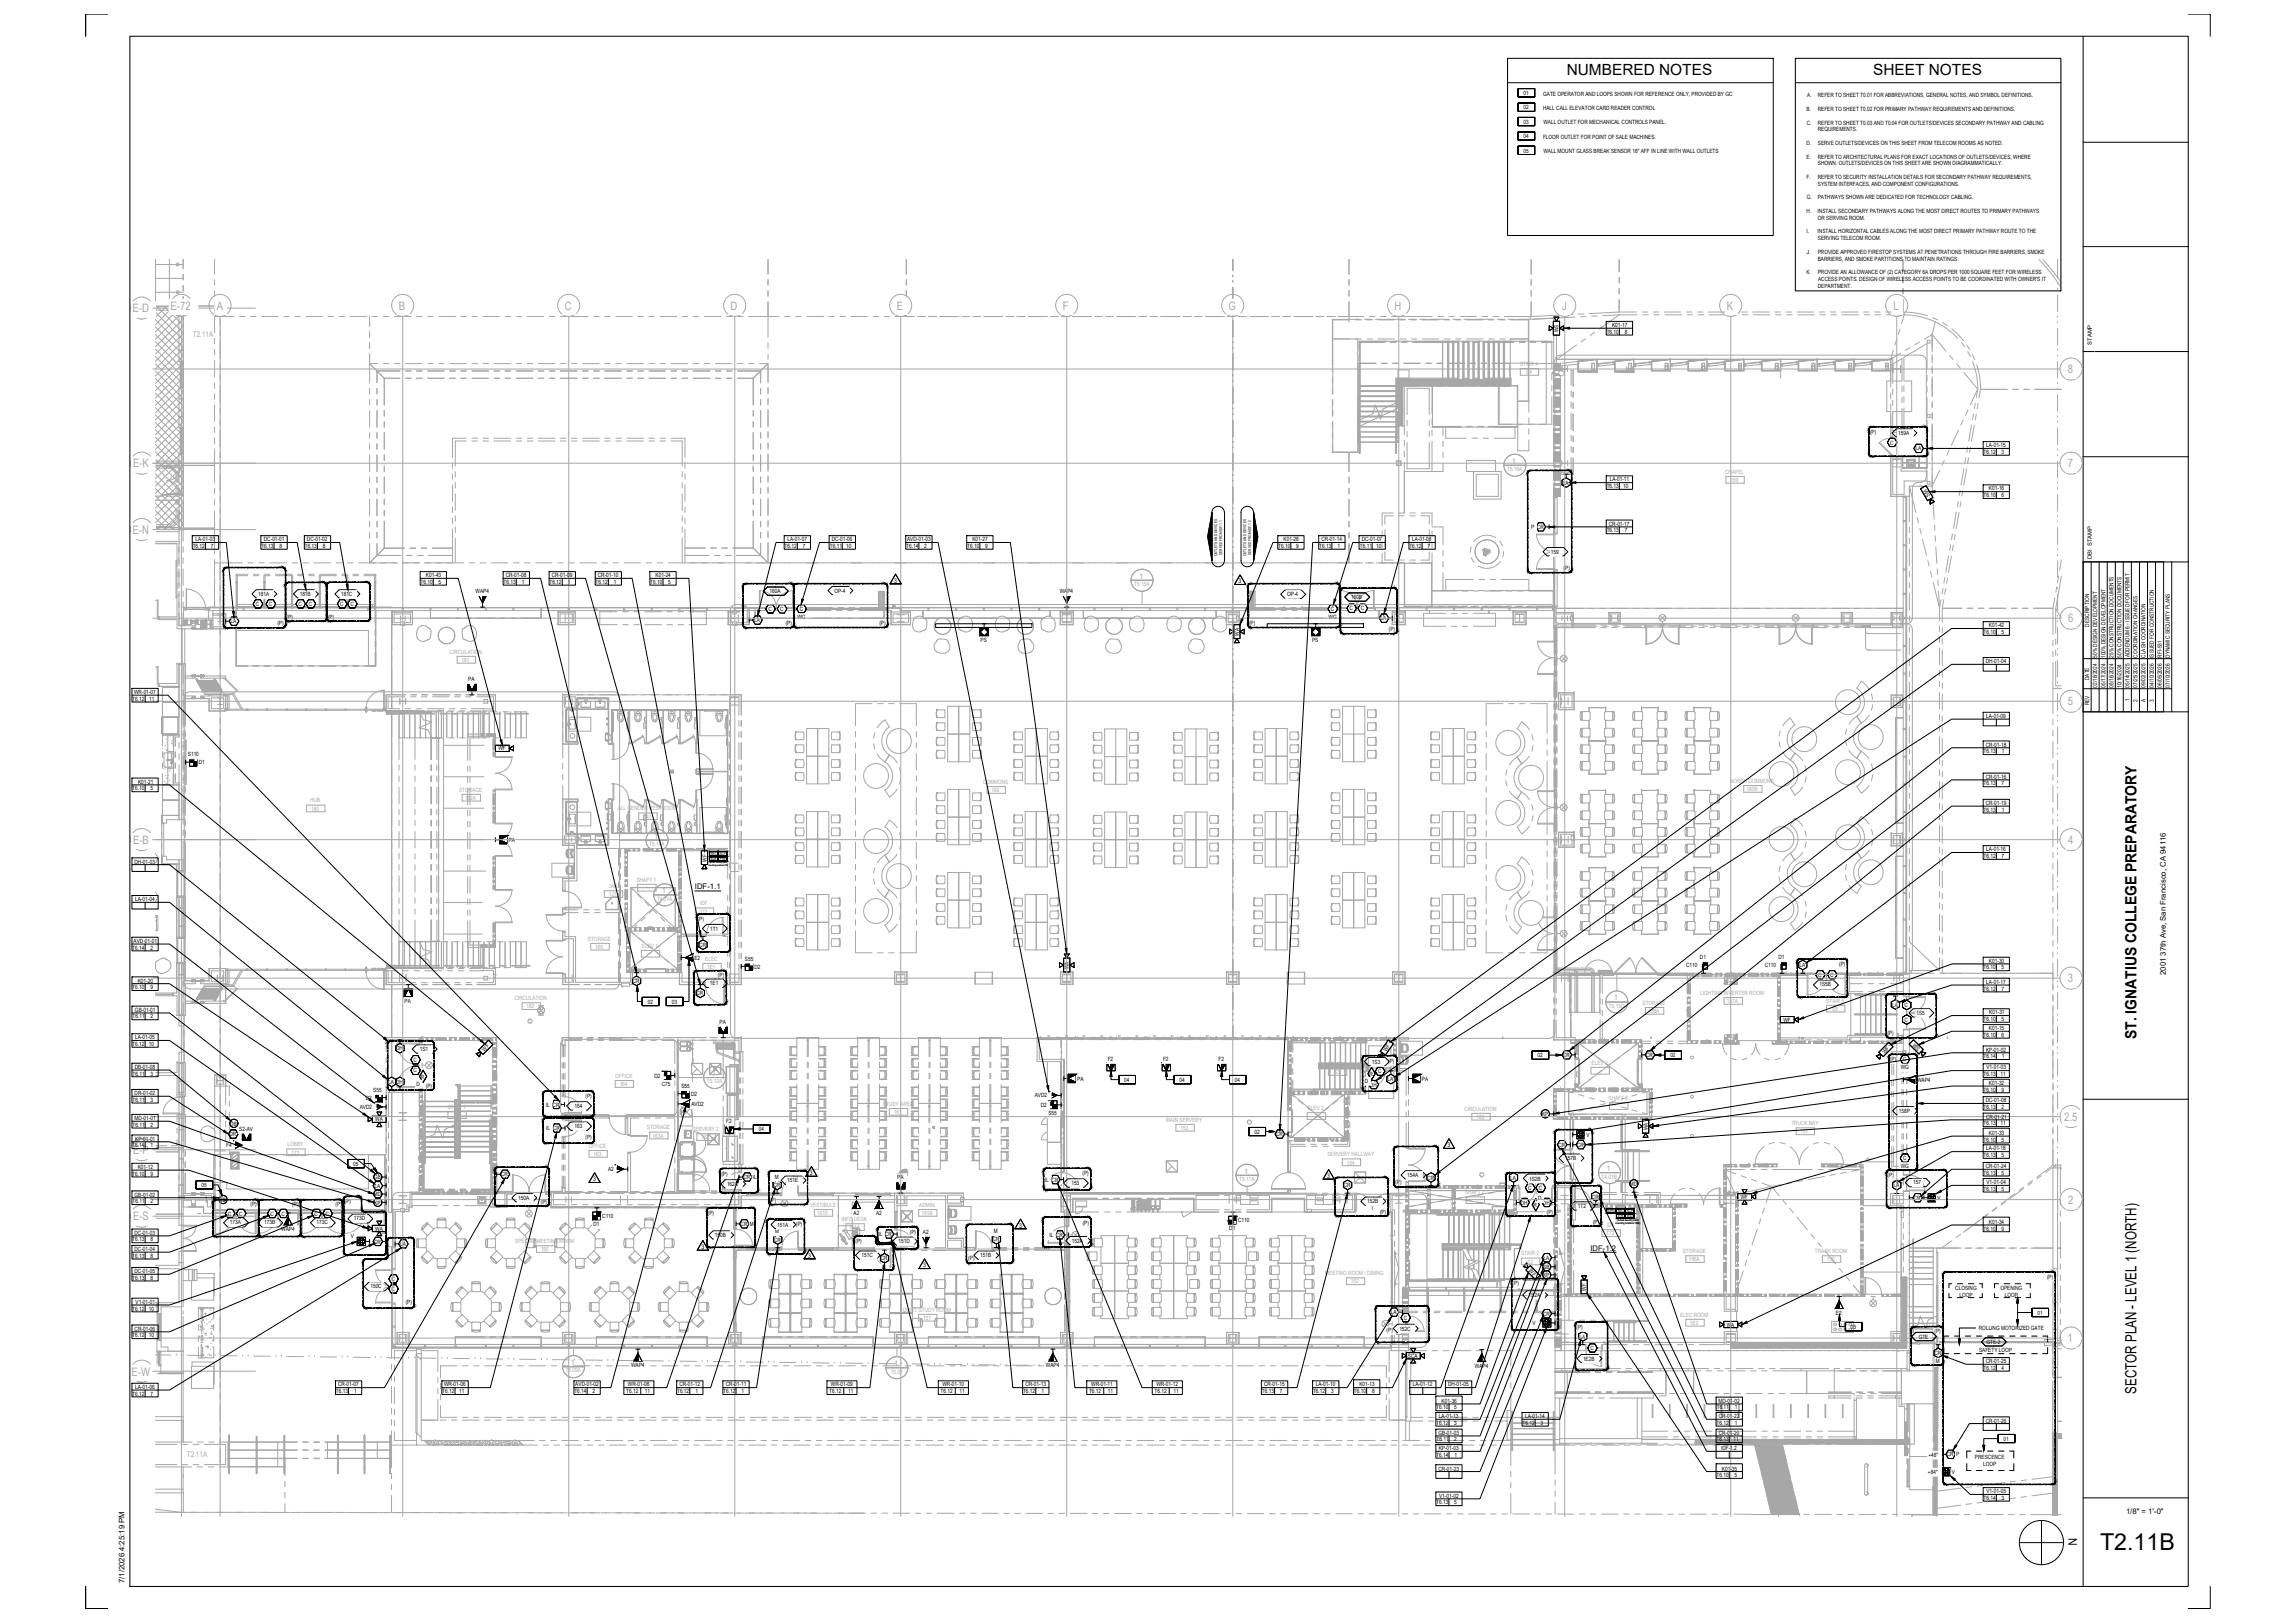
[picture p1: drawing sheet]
<svg xmlns="http://www.w3.org/2000/svg" width="841mm" height="594mm" viewBox="0 0 841 594" stroke-linecap="round" stroke-linejoin="round" font-family="sans-serif">
<defs><g id="words">
<text font-size="8.5" x="769.6" y="567.8">T2.11B</text>
<g font-size="5.7">
<text x="783" y="380.6" transform="rotate(-90 783 380.6)">ST. IGNATIUS COLLEGE PREPARATORY</text>
<text x="782.9" y="510.5" transform="rotate(-90 782.9 510.5)">SECTOR PLAN - LEVEL 1 (NORTH)</text>
</g>
<g font-size="5.6">
<text x="574.1" y="27.3">NUMBERED NOTES</text>
<text x="686.4" y="27.3">SHEET NOTES</text>
</g>
<text font-size="4.3" x="758.1" y="563.4" transform="rotate(90 758.1 563.4)">N</text>
<g font-size="4.2" fill="#a7a7a7">
<text x="62.5" y="113.4">E-72</text>
<text x="79.5" y="113.4">A</text>
<text x="146.1" y="113.4">B</text>
<text x="207" y="113.4">C</text>
<text x="267.7" y="113.4">D</text>
<text x="328.6" y="113.4">E</text>
<text x="389.5" y="113.4">F</text>
<text x="450.2" y="113.4">G</text>
<text x="511" y="113.4">H</text>
<text x="572.4" y="113.4">J</text>
<text x="632.8" y="113.4">K</text>
<text x="693.9" y="113.4">L</text>
<text x="48.6" y="114.4">E-D</text>
<text x="757.8" y="136.7">8</text>
<text x="48.7" y="171.2">E-K</text>
<text x="757.8" y="171.2">7</text>
<text x="48.6" y="195.5">E-N</text>
<text x="757.9" y="228">6</text>
<text x="757.8" y="258.4">5</text>
<text x="48.7" y="309.1">E-B</text>
<text x="758" y="309.1">4</text>
<text x="757.8" y="359.8">3</text>
<text x="756.4" y="410.5">2.5</text>
<text x="48.7" y="422.6">E-P</text>
<text x="757.9" y="440.9">2</text>
<text x="48.7" y="447">E-S</text>
<text x="757.6" y="491.6">1</text>
<text x="48.2" y="503.8">E-W</text>
</g>
<g font-size="2.8" fill="#a7a7a7">
<text x="70.7" y="123.6">T2.11A</text>
<text x="554.1" y="169.8">1</text>
<text x="417.4" y="211.9">1</text>
<text x="239.7" y="307.2">1</text>
<text x="242.5" y="327.1">1</text>
<text x="591.5" y="366.4">1</text>
<text x="260.8" y="394">1</text>
<text x="455.9" y="429.8">1</text>
<text x="588.7" y="428.9">1</text>
<text x="209.1" y="499.9">1</text>
<text x="327.6" y="500.3">1</text>
<text x="68.5" y="533.6">T2.11A</text>
</g>
<g font-size="2.8">
<text x="254.6" y="325.7">IDF-1.1</text>
<text x="793.7" y="357.1" transform="rotate(-90 793.7 357.1)">2001 37th Ave, San Francisco, CA 94116</text>
<text x="582.8" y="458.1">IDF-1.2</text>
<text x="779.1" y="554.4">1/8&quot; = 1'-0&quot;</text>
<text x="45.6" y="579.9" transform="rotate(-90 45.6 579.9)">7/1/2026 4:25:19 PM</text>
</g>
<g font-size="2.3">
<text x="327.7" y="213.4">3</text>
<text x="453.9" y="213.6">3</text>
<text x="530.5" y="420.1">3</text>
<text x="296.8" y="430.3">3</text>
<text x="486.4" y="431.4">3</text>
<text x="217.4" y="432.6">3</text>
<text x="373.5" y="449.6">3</text>
<text x="257.1" y="457.4">3</text>
<text x="296.2" y="460.6">3</text>
<text x="338.3" y="464.1">3</text>
</g>
<g font-size="2.1">
<text x="558.3" y="34.8">01</text>
<text x="565.5" y="35">GATE OPERATOR AND LOOPS SHOWN FOR REFERENCE ONLY, PROVIDED BY GC</text>
<text x="662.2" y="35.6">A.</text>
<text x="666.1" y="35.6">REFER TO SHEET T0.01 FOR ABBREVIATIONS, GENERAL NOTES, AND SYMBOL DEFINITIONS.</text>
<text x="558.3" y="40.1">02</text>
<text x="565.5" y="40.2">HALL CALL ELEVATOR CARD READER CONTROL</text>
<text x="662.1" y="40.6">B.</text>
<text x="666.1" y="40.6">REFER TO SHEET T0.02 FOR PRIMARY PATHWAY REQUIREMENTS AND DEFINITIONS.</text>
<text x="558.3" y="45.4">03</text>
<text x="565.6" y="45.5">WALL OUTLET FOR MECHANICAL CONTROLS PANEL.</text>
<text x="662.1" y="45.6">C.</text>
<text x="666.1" y="45.6">REFER TO SHEET T0.03 AND T0.04 FOR OUTLETS/DEVICES SECONDARY PATHWAY AND CABLING</text>
<text x="558.3" y="50.6">04</text>
<text x="565.5" y="50.8">FLOOR OUTLET FOR POINT OF SALE MACHINES.</text>
<text x="662.1" y="53.1">D.</text>
<text x="666.1" y="48.1">REQUIREMENTS.</text>
<text x="666.2" y="53.1">SERVE OUTLETS/DEVICES ON THIS SHEET FROM TELECOM ROOMS AS NOTED.</text>
<text x="558.3" y="55.9">05</text>
<text x="565.6" y="56.1">WALL MOUNT GLASS BREAK SENSOR 18&quot; AFF IN LINE WITH WALL OUTLETS</text>
<text x="662.1" y="58.1">E.</text>
<text x="666.1" y="58.1">REFER TO ARCHITECTURAL PLANS FOR EXACT LOCATIONS OF OUTLETS/DEVICES, WHERE</text>
<text x="662.1" y="65.6">F.</text>
<text x="666.1" y="65.6">REFER TO SECURITY INSTALLATION DETAILS FOR SECONDARY PATHWAY REQUIREMENTS,</text>
<text x="666.2" y="60.6">SHOWN. OUTLETS/DEVICES ON THIS SHEET ARE SHOWN DIAGRAMMATICALLY.</text>
<text x="666.2" y="68.1">SYSTEM INTERFACES, AND COMPONENT CONFIGURATIONS.</text>
<text x="662.1" y="73.1">G.</text>
<text x="666.1" y="73.1">PATHWAYS SHOWN ARE DEDICATED FOR TECHNOLOGY CABLING.</text>
<text x="662.1" y="78">H.</text>
<text x="666.1" y="78">INSTALL SECONDARY PATHWAYS ALONG THE MOST DIRECT ROUTES TO PRIMARY PATHWAYS</text>
<text x="666.2" y="80.5">OR SERVING ROOM.</text>
<text x="662" y="85.5">I.</text>
<text x="666.1" y="85.5">INSTALL HORIZONTAL CABLES ALONG THE MOST DIRECT PRIMARY PATHWAY ROUTE TO THE</text>
<text x="666.2" y="88">SERVING TELECOM ROOM.</text>
<text x="662.1" y="93">J.</text>
<text x="666.1" y="93">PROVIDE APPROVED FIRESTOP SYSTEMS AT PENETRATIONS THROUGH FIRE BARRIERS, SMOKE</text>
<text x="666.1" y="95.4">BARRIERS, AND SMOKE PARTITIONS TO MAINTAIN RATINGS.</text>
<text x="662.1" y="100.4">K.</text>
<text x="666.1" y="100.4">PROVIDE AN ALLOWANCE OF (2) CATEGORY 6A DROPS PER 1000 SQUARE FEET FOR WIRELESS</text>
<text x="666.1" y="105.4">DEPARTMENT.</text>
<text x="666.3" y="102.9">ACCESS POINTS. DESIGN OF WIRELESS ACCESS POINTS TO BE COORDINATED WITH OWNER'S IT</text>
<text x="590.7" y="119.8">K01-17</text>
<text x="571.2" y="121.7" transform="rotate(-90 571.2 121.7)">WS</text>
<text x="588.8" y="122.2">T6.10</text>
<text x="595.4" y="122.2">8</text>
<text x="766.6" y="126.3" transform="rotate(-90 766.6 126.3)">STAMP</text>
<text x="685.3" y="158.8">(P)</text>
<text x="695.6" y="159.4">159A</text>
<text x="692.7" y="162.8">C</text>
<text x="701.9" y="165">LA</text>
<text x="726.9" y="166.3">T6.12</text>
<text x="727.9" y="163.9">LA-01-15</text>
<text x="733.5" y="166.3">3</text>
<text x="572.7" y="177.5">LA</text>
<text x="588.8" y="178.8">T6.13</text>
<text x="589.9" y="176.3">LA-01-11</text>
<text x="594.8" y="178.8">10</text>
<text x="704.7" y="179.7" transform="rotate(60 704.7 179.7)">WS</text>
<text x="728.9" y="179.6">K01-16</text>
<text x="726.9" y="182.1">T6.10</text>
<text x="733.5" y="182.1">6</text>
<text x="561.1" y="193.7">P</text>
<text x="563.3" y="193.7">CR</text>
<text x="588.8" y="195">T6.13</text>
<text x="589.6" y="192.6">CR-01-17</text>
<text x="595.4" y="195">7</text>
<text x="70.6" y="200.7">T6.12</text>
<text x="71.6" y="198.3">LA-01-03</text>
<text x="77.2" y="200.7">7</text>
<text x="95.8" y="200.7">T6.13</text>
<text x="96.7" y="198.3">DC-01-01</text>
<text x="102.4" y="200.7">8</text>
<text x="111.7" y="200.7">T6.13</text>
<text x="112.5" y="198.3">DC-01-02</text>
<text x="118.3" y="200.7">8</text>
<text x="287.5" y="200.7">T6.12</text>
<text x="288.6" y="198.3">LA-01-07</text>
<text x="294.1" y="200.7">7</text>
<text x="304.1" y="200.7">T6.11</text>
<text x="304.8" y="198.3">DC-01-06</text>
<text x="310.1" y="200.7">10</text>
<text x="332.1" y="200.7">T6.14</text>
<text x="332.4" y="198.3">AVD-01-03</text>
<text x="338.7" y="200.7">2</text>
<text x="354.4" y="200.7">T6.10</text>
<text x="356.4" y="198.3">K01-27</text>
<text x="361" y="200.7">9</text>
<text x="468.4" y="200.7">T6.10</text>
<text x="470.4" y="198.3">K01-28</text>
<text x="475" y="200.7">9</text>
<text x="483.4" y="200.7">T6.13</text>
<text x="484.3" y="198.3">CR-01-14</text>
<text x="490.1" y="200.7">1</text>
<text x="498.3" y="200.7">T6.11</text>
<text x="499" y="198.3">DC-01-07</text>
<text x="504.3" y="200.7">10</text>
<text x="516.5" y="200.7">T6.12</text>
<text x="517.5" y="198.3">LA-01-08</text>
<text x="523.1" y="200.7">7</text>
<text x="568.3" y="202.9">159</text>
<text x="573" y="208.8">(P)</text>
<text x="766.6" y="204.7" transform="rotate(-90 766.6 204.7)">DBI STAMP</text>
<text x="154.1" y="213.9">T6.10</text>
<text x="156.1" y="211.4">K01-43</text>
<text x="160.7" y="213.9">5</text>
<text x="184.5" y="213.9">T6.13</text>
<text x="185.3" y="211.4">CR-01-08</text>
<text x="191.2" y="213.9">1</text>
<text x="201.4" y="213.9">T6.12</text>
<text x="202.2" y="211.4">CR-01-09</text>
<text x="208" y="213.9">1</text>
<text x="218.2" y="213.9">T6.12</text>
<text x="219.1" y="211.4">CR-01-10</text>
<text x="224.9" y="213.9">1</text>
<text x="238.3" y="213.9">T6.10</text>
<text x="240.3" y="211.4">K01-24</text>
<text x="244.9" y="213.9">5</text>
<text x="93.8" y="222">C</text>
<text x="94.6" y="218.3">181A</text>
<text x="98.5" y="222">C</text>
<text x="109.4" y="222">C</text>
<text x="109.8" y="218.3">181B</text>
<text x="113.2" y="222">C</text>
<text x="124.7" y="222">C</text>
<text x="125" y="218.3">181C</text>
<text x="128.4" y="222">C</text>
<text x="174.3" y="217.2">WAP4</text>
<text x="282" y="217.3">160A</text>
<text x="305.8" y="217.1">OP-4</text>
<text x="388.4" y="217.2">WAP4</text>
<text x="471.7" y="218.2">OP-4</text>
<text x="495.1" y="219.5">160B</text>
<text x="105" y="226.6">(P)</text>
<text x="120.2" y="226.6">(P)</text>
<text x="276.4" y="227.9">LA</text>
<text x="281.6" y="223.8">C</text>
<text x="285.8" y="223.8">C</text>
<text x="292.2" y="226.7">WG</text>
<text x="293" y="223.8">C</text>
<text x="486.8" y="226.7">WG</text>
<text x="487.7" y="223.8">C</text>
<text x="494.6" y="223.6">C</text>
<text x="498.7" y="223.6">C</text>
<text x="505.9" y="227.2">LA</text>
<text x="84.5" y="228.3">LA</text>
<text x="101.7" y="229">(P)</text>
<text x="287.9" y="228.9">(P)</text>
<text x="322.3" y="228.9">(P)</text>
<text x="454.1" y="232.8" transform="rotate(-90 454.1 232.8)">WA</text>
<text x="457.7" y="228.9">(P)</text>
<text x="508.9" y="231.1">(P)</text>
<text x="726.9" y="232.2">T6.10</text>
<text x="728.9" y="229.8">K01-42</text>
<text x="733.5" y="232.2">5</text>
<text x="765.6" y="229.5" transform="rotate(-90 765.6 229.5)">DESCRIPTION</text>
<text x="359.3" y="235.2">PS</text>
<text x="480.8" y="235.2">PS</text>
<text x="727.7" y="242.9">DH-01-04</text>
<text x="768.6" y="240.9" transform="rotate(-90 768.6 240.9)">50% DESIGN DEVELOPMENT</text>
<text x="771.5" y="241" transform="rotate(-90 771.5 241)">100% DESIGN DEVELOPMENT</text>
<text x="774.5" y="240.8" transform="rotate(-90 774.5 240.8)">25% CONSTRUCTION DOCUMENTS</text>
<text x="777.4" y="240.9" transform="rotate(-90 777.4 240.9)">50% CONSTRUCTION DOCUMENTS</text>
<text x="780.4" y="240.8" transform="rotate(-90 780.4 240.8)">ADDENDUM 6 - ISSUED FOR PERMIT</text>
<text x="783.3" y="240.9" transform="rotate(-90 783.3 240.9)">COORDINATION CHANGES</text>
<text x="786.3" y="240.9" transform="rotate(-90 786.3 240.9)">CLASH COORDINATION</text>
<text x="789.2" y="240.9" transform="rotate(-90 789.2 240.9)">ISSUED FOR CONSTRUCTION</text>
<text x="792.2" y="240.9" transform="rotate(-90 792.2 240.9)">RFI-531</text>
<text x="795.1" y="240.9" transform="rotate(-90 795.1 240.9)">DYNAMIC SECURITY PLANS</text>
<text x="171.6" y="249.3">PA</text>
<text x="765.6" y="249.1" transform="rotate(-90 765.6 249.1)">DATE</text>
<text x="768.6" y="251.8" transform="rotate(-90 768.6 251.8)">02/16/2024</text>
<text x="771.5" y="251.8" transform="rotate(-90 771.5 251.8)">05/17/2024</text>
<text x="774.5" y="251.8" transform="rotate(-90 774.5 251.8)">08/16/2024</text>
<text x="777.4" y="252" transform="rotate(-90 777.4 252)">10/16/2024</text>
<text x="780.4" y="251.8" transform="rotate(-90 780.4 251.8)">05/14/2025</text>
<text x="783.3" y="251.8" transform="rotate(-90 783.3 251.8)">07/25/2025</text>
<text x="786.3" y="251.8" transform="rotate(-90 786.3 251.8)">09/02/2025</text>
<text x="789.2" y="251.8" transform="rotate(-90 789.2 251.8)">04/10/2026</text>
<text x="792.2" y="251.8" transform="rotate(-90 792.2 251.8)">06/05/2026</text>
<text x="795.1" y="251.8" transform="rotate(-90 795.1 251.8)">07/10/2026</text>
<text x="48.5" y="256.7">T6.12</text>
<text x="49.2" y="254.2">WR-01-07</text>
<text x="54.7" y="256.7">11</text>
<text x="780.4" y="256.9" transform="rotate(-90 780.4 256.9)">1</text>
<text x="783.3" y="256.9" transform="rotate(-90 783.3 256.9)">2</text>
<text x="786.3" y="257" transform="rotate(-90 786.3 257)">A</text>
<text x="789.2" y="256.9" transform="rotate(-90 789.2 256.9)">3</text>
<text x="727.9" y="263">LA-01-09</text>
<text x="765.6" y="258.3" transform="rotate(-90 765.6 258.3)">REV</text>
<text x="182.7" y="274.9">WF</text>
<text x="726.9" y="275.9">T6.13</text>
<text x="727.7" y="273.5">CR-01-18</text>
<text x="733.6" y="275.9">1</text>
<text x="68.8" y="277">S110</text>
<text x="72.9" y="279.9">D1</text>
<text x="50.6" y="287.1">K01-21</text>
<text x="726.9" y="287.7">T6.13</text>
<text x="727.7" y="285.3">CR-01-16</text>
<text x="733.5" y="287.7">7</text>
<text x="48.5" y="289.5">T6.10</text>
<text x="55.1" y="289.5">5</text>
<text x="726.9" y="297.3">T6.13</text>
<text x="727.7" y="294.9">CR-01-19</text>
<text x="733.6" y="297.3">1</text>
<text x="186.5" y="308.3">PA</text>
<text x="727.9" y="311.9">LA-01-16</text>
<text x="49.3" y="316.3">DH-01-03</text>
<text x="259" y="315.5" transform="rotate(-90 259 315.5)">WF</text>
<text x="726.9" y="314.3">T6.12</text>
<text x="733.5" y="314.3">7</text>
<text x="49.5" y="330.1">LA-01-04</text>
<text x="255.7" y="337.3">(P)</text>
<text x="260.2" y="340.9">1T1</text>
<text x="48.5" y="347.8">T6.14</text>
<text x="49" y="345.3">AVD-01-01</text>
<text x="55.1" y="347.8">2</text>
<text x="256.3" y="346.8">CR</text>
<text x="254.5" y="351.5">E2</text>
<text x="273" y="351.8">S55</text>
<text x="622.9" y="351.3">D1</text>
<text x="651.7" y="351.3">D1</text>
<text x="674" y="353.7">(P)</text>
<text x="728.9" y="352.7">K01-30</text>
<text x="50.5" y="359.9">K01-20</text>
<text x="263.1" y="357.9">(P)</text>
<text x="276.5" y="354.7">D2</text>
<text x="391.7" y="355" transform="rotate(-90 391.7 355)">WA</text>
<text x="617.9" y="354.2">C110</text>
<text x="646.7" y="354.2">C110</text>
<text x="659.4" y="354.2">LA</text>
<text x="666.3" y="357.8">C</text>
<text x="670.7" y="357.8">C</text>
<text x="726.9" y="355.1">T6.10</text>
<text x="733.5" y="355.1">5</text>
<text x="48.5" y="362.3">T6.10</text>
<text x="55.1" y="362.3">9</text>
<text x="231.9" y="360">CR</text>
<text x="255.2" y="364.4">CR</text>
<text x="260.2" y="360.9">1E1</text>
<text x="666.8" y="361.3">1S5B</text>
<text x="726.9" y="362.8">T6.12</text>
<text x="727.9" y="360.4">LA-01-17</text>
<text x="733.5" y="362.8">7</text>
<text x="49.5" y="370.6">GB-01-01</text>
<text x="148.3" y="367.3">PA</text>
<text x="237.4" y="367.6">02</text>
<text x="246.2" y="367.6">03</text>
<text x="693.3" y="368.7">LA</text>
<text x="698" y="368.9">C</text>
<text x="702.3" y="371.8">1S5</text>
<text x="729" y="371.5">K01-31</text>
<text x="48.6" y="373">T6.11</text>
<text x="55.1" y="373">2</text>
<text x="263.7" y="374.9">PA</text>
<text x="653.6" y="374.3">WF</text>
<text x="698" y="374.2">C</text>
<text x="726.9" y="374">T6.10</text>
<text x="728.9" y="377.3">K01-15</text>
<text x="733.5" y="374">5</text>
<text x="48.5" y="383.1">T6.12</text>
<text x="49.5" y="380.7">LA-01-05</text>
<text x="54.6" y="383.1">10</text>
<text x="691.7" y="379.1">(P)</text>
<text x="700.6" y="382.9" transform="rotate(45 700.6 382.9)">WS</text>
<text x="726.9" y="379.8">T6.10</text>
<text x="733.5" y="379.8">6</text>
<text x="145.2" y="384.7">DH</text>
<text x="151.6" y="388.9">C</text>
<text x="153.9" y="385">1S1</text>
<text x="177.6" y="385.1" transform="rotate(-45 177.6 385.1)">WF</text>
<text x="405.9" y="388.6">F2</text>
<text x="426.2" y="388.6">F2</text>
<text x="446.5" y="388.6">F2</text>
<text x="502.8" y="389.6">1S3</text>
<text x="508.1" y="385.3" transform="rotate(-55 508.1 385.3)">WF</text>
<text x="508.7" y="389.2">(P)</text>
<text x="563.5" y="387.3">02</text>
<text x="572.8" y="387.1">CR</text>
<text x="603.3" y="387.1">CR</text>
<text x="612.1" y="387.3">02</text>
<text x="690.7" y="385.9" transform="rotate(-45 690.7 385.9)">WF</text>
<text x="692.6" y="388.6">(P)</text>
<text x="697.4" y="388.8">C</text>
<text x="726.9" y="387.6">T6.14</text>
<text x="727.8" y="385.2">KP-01-02</text>
<text x="733.6" y="387.6">1</text>
<text x="48.6" y="393.9">T6.11</text>
<text x="49.4" y="391.5">DB-01-08</text>
<text x="55.1" y="393.9">3</text>
<text x="151.6" y="392.8">C</text>
<text x="154.3" y="395">R</text>
<text x="239.8" y="394.7">D2</text>
<text x="394.8" y="395.8">PA</text>
<text x="501.8" y="394">R</text>
<text x="505" y="393.1">C</text>
<text x="521.1" y="395.8">PA</text>
<text x="696.6" y="391.7">WG</text>
<text x="726.9" y="394.2">T6.13</text>
<text x="727.9" y="391.7">V1-01-03</text>
<text x="733.1" y="394.2">11</text>
<text x="49.3" y="401.1">DR-01-02</text>
<text x="136.8" y="399.9">S55</text>
<text x="142.3" y="397">LA DH</text>
<text x="152.6" y="397.6">D</text>
<text x="156.1" y="398.4">(P)</text>
<text x="242.5" y="397.6">C75</text>
<text x="249.7" y="398.5">S55</text>
<text x="253.3" y="401.4">D2</text>
<text x="379.2" y="401.9">AVD2</text>
<text x="412" y="396.2">04</text>
<text x="432.3" y="396.2">04</text>
<text x="452.6" y="396.2">04</text>
<text x="500.2" y="396.6">D</text>
<text x="502" y="398">DH</text>
<text x="508.5" y="396">LA</text>
<text x="702.5" y="396.2">WAP4</text>
<text x="726.9" y="399.8">T6.10</text>
<text x="728.9" y="397.4">K01-32</text>
<text x="733.5" y="399.8">9</text>
<text x="48.6" y="403.5">T6.11</text>
<text x="55.1" y="403.5">3</text>
<text x="131.8" y="406.2">AVD2</text>
<text x="134.1" y="402.8">D2</text>
<text x="200" y="405.3">IL</text>
<text x="202.5" y="405.3">CR</text>
<text x="210.5" y="405.9">164</text>
<text x="214.6" y="402.2">(P)</text>
<text x="253.4" y="405.1">AVD2</text>
<text x="381.4" y="405.5">D2</text>
<text x="695.8" y="407.6">158P</text>
<text x="726.9" y="406.2">T6.13</text>
<text x="727.7" y="403.7">DC-01-08</text>
<text x="733.5" y="406.2">2</text>
<text x="48.6" y="412.7">T6.11</text>
<text x="49.3" y="410.2">MD-01-01</text>
<text x="55.1" y="412.7">2</text>
<text x="84.4" y="412.3">DB</text>
<text x="137.5" y="410.7">WA</text>
<text x="200.1" y="414">IL</text>
<text x="202.7" y="414">CR</text>
<text x="210.5" y="413.2">163</text>
<text x="266.1" y="411.4">F2</text>
<text x="384.2" y="408.3">S55</text>
<text x="565" y="408.7">KP</text>
<text x="603.9" y="413.9" transform="rotate(-90 603.9 413.9)">WA</text>
<text x="726.9" y="412.2">T6.13</text>
<text x="727.9" y="409.8">CR-01-21</text>
<text x="733.1" y="412.2">11</text>
<text x="49.5" y="417.8">KP-01-01</text>
<text x="84" y="416.1">DR</text>
<text x="87.7" y="414.1">S2-AV</text>
<text x="214.6" y="417.2">(P)</text>
<text x="278.1" y="414.3">04</text>
<text x="459.7" y="415.3">02</text>
<text x="467.6" y="416.2">CR</text>
<text x="581.3" y="416.4">V</text>
<text x="726.9" y="418.2">T6.10</text>
<text x="728.9" y="415.7">K01-33</text>
<text x="733.5" y="418.2">5</text>
<text x="48.5" y="420.2">T6.14</text>
<text x="55.2" y="420.2">1</text>
<text x="82.9" y="420.2">F4</text>
<text x="571" y="420.1">CR</text>
<text x="573.6" y="425">157B</text>
<text x="577.9" y="420.1">CR</text>
<text x="697.4" y="424.9">C</text>
<text x="726.9" y="423.8">T6.13</text>
<text x="727.9" y="421.4">LA-01-18</text>
<text x="733.5" y="423.8">5</text>
<text x="48.5" y="430.6">T6.10</text>
<text x="50.5" y="428.1">K01-12</text>
<text x="55.1" y="430.6">9</text>
<text x="129.5" y="427">05</text>
<text x="137" y="431.9">GB</text>
<text x="183.7" y="430.9">CR</text>
<text x="222.8" y="429">A2</text>
<text x="264.3" y="430.6">(P)</text>
<text x="272.4" y="431.9">CR</text>
<text x="275.9" y="431.9">IL</text>
<text x="283.9" y="431.7">M</text>
<text x="328.8" y="431.9">PA</text>
<text x="396.7" y="430.3">(P)</text>
<text x="515.7" y="431.1">154A</text>
<text x="691.7" y="431">(P)</text>
<text x="696.6" y="427.8">WG</text>
<text x="726.9" y="430.3">T6.13</text>
<text x="727.7" y="427.8">CR-01-24</text>
<text x="733.5" y="430.3">5</text>
<text x="73.9" y="434.8">05</text>
<text x="137.3" y="435.1">LA</text>
<text x="266.4" y="434.4">162A</text>
<text x="283.4" y="434.7">CR</text>
<text x="288.5" y="433.1">151E</text>
<text x="382.8" y="432.8">IL</text>
<text x="385.4" y="432.8">CR</text>
<text x="392.6" y="434.1">153</text>
<text x="492.5" y="434.7">CR</text>
<text x="511.3" y="433.8">(P)</text>
<text x="523" y="432">CR</text>
<text x="553.4" y="432">LA</text>
<text x="560" y="435.8">C</text>
<text x="560.4" y="432.4">1S2B</text>
<text x="563.9" y="435.8">C</text>
<text x="597.3" y="434.4">MD</text>
<text x="693.9" y="434.9">LA</text>
<text x="701.1" y="433.7">157</text>
<text x="726.9" y="436.2">T6.13</text>
<text x="727.9" y="433.7">V1-01-04</text>
<text x="733.5" y="436.2">5</text>
<text x="48.6" y="440.7">T6.11</text>
<text x="49.3" y="438.3">GB-01-02</text>
<text x="55.1" y="440.8">2</text>
<text x="80.4" y="440.2">GB</text>
<text x="91.8" y="441.9">(P)</text>
<text x="107.1" y="441.9">(P)</text>
<text x="123" y="441.9">(P)</text>
<text x="126.4" y="440.7">(P)</text>
<text x="137" y="438.1">MD</text>
<text x="137.1" y="441.2">KP</text>
<text x="189.9" y="439.5">150A</text>
<text x="198.2" y="440.8">(P)</text>
<text x="282.2" y="440.2">(P)</text>
<text x="501" y="440.8">152B</text>
<text x="557.3" y="441.2">DH</text>
<text x="562" y="442">R</text>
<text x="563.6" y="439.5">D</text>
<text x="565.4" y="441.2">DH</text>
<text x="578.2" y="442.5">1T2</text>
<text x="583.4" y="439">CR</text>
<text x="637.9" y="439.2">WF</text>
<text x="701.4" y="439.5">CR</text>
<text x="710" y="439.5">V</text>
<text x="83.6" y="445.2">C</text>
<text x="84.2" y="448.4">173A</text>
<text x="87.6" y="445.2">C</text>
<text x="96.8" y="448.4">173B</text>
<text x="99.1" y="445.2">C</text>
<text x="103.1" y="445.2">C</text>
<text x="115.2" y="445.2">C</text>
<text x="116" y="448.4">173C</text>
<text x="119.3" y="445.2">C</text>
<text x="129.7" y="446.9">173D</text>
<text x="217.5" y="449.1">D1</text>
<text x="220.7" y="446.2">C110</text>
<text x="259.4" y="444.9">(P)</text>
<text x="271.4" y="449">CR</text>
<text x="274.8" y="449">M</text>
<text x="284.8" y="449.3">151A</text>
<text x="291.7" y="449.1">(P)</text>
<text x="312.8" y="445">A2</text>
<text x="321.1" y="445">A2</text>
<text x="396.8" y="448.6">(P)</text>
<text x="453.7" y="447.7">C110</text>
<text x="505.7" y="444.5">(P)</text>
<text x="566.9" y="444.5">(P)</text>
<text x="583.8" y="448.2">(P)</text>
<text x="728.9" y="448.3">K01-34</text>
<text x="48.5" y="454.7">T6.13</text>
<text x="49.3" y="452.3">DC-01-03</text>
<text x="55.1" y="454.7">8</text>
<text x="103.1" y="451">WAP4</text>
<text x="128.6" y="453.5">V</text>
<text x="137.1" y="455.5">CR</text>
<text x="137.5" y="450.7">WA</text>
<text x="262" y="453.2">150B</text>
<text x="283.6" y="454.8">CR</text>
<text x="284.1" y="451.7">M</text>
<text x="313.5" y="455.2">(P)</text>
<text x="321.9" y="452.8">IL</text>
<text x="324.4" y="452.8">CR</text>
<text x="329.3" y="455.4">151D</text>
<text x="333.4" y="451.8">(P)</text>
<text x="338.2" y="451.9">A2</text>
<text x="363.8" y="454.6">CR</text>
<text x="364.3" y="451.6">M</text>
<text x="384.6" y="453.1">IL</text>
<text x="387" y="453.1">CR</text>
<text x="392.8" y="455.2">152A</text>
<text x="450.5" y="450.7">D1</text>
<text x="726.9" y="450.7">T6.10</text>
<text x="733.5" y="450.7">9</text>
<text x="48.5" y="460.7">T6.13</text>
<text x="49.3" y="458.2">DC-01-04</text>
<text x="55.1" y="460.7">8</text>
<text x="146.6" y="456.4">LA</text>
<text x="315.7" y="460.5">151C</text>
<text x="322.8" y="461.6">CR</text>
<text x="354.9" y="461.5">(P)</text>
<text x="359.2" y="460.5">151B</text>
<text x="565.6" y="461.5">LA</text>
<text x="49.3" y="466.3">DC-01-05</text>
<text x="323.2" y="464.7">IL</text>
<text x="560.2" y="465.7" transform="rotate(45 560.2 465.7)">WF</text>
<text x="565.4" y="464.8">GB</text>
<text x="565.5" y="467.7">KP</text>
<text x="48.5" y="468.7">T6.13</text>
<text x="55.1" y="468.7">8</text>
<text x="135.7" y="471.7">150C</text>
<text x="143.5" y="472.9">C</text>
<text x="143.5" y="469.2">C</text>
<text x="554.3" y="470.8">(P)</text>
<text x="581.3" y="472.8" transform="rotate(-90 581.3 472.8)">WF</text>
<text x="716.5" y="472.4">CLOSING</text>
<text x="733.1" y="472.4">OPENING</text>
<text x="750.2" y="468.3">(P)</text>
<text x="49.7" y="477.5">V1-01-01</text>
<text x="148.7" y="477.5">(P)</text>
<text x="560.2" y="475.1">1S2A</text>
<text x="718" y="474.9">LOOP</text>
<text x="734.7" y="474.9">LOOP</text>
<text x="48.5" y="480">T6.12</text>
<text x="54.6" y="480">10</text>
<text x="509.7" y="481.4">LA</text>
<text x="514.4" y="483.4">C</text>
<text x="561.7" y="485.3">V</text>
<text x="565.5" y="482">CR</text>
<text x="632.8" y="485.9">WA</text>
<text x="672.8" y="481.6">E2</text>
<text x="746.6" y="481.5">01</text>
<text x="48.5" y="489.8">T6.12</text>
<text x="49.3" y="487.4">CR-01-06</text>
<text x="54.6" y="489.8">10</text>
<text x="508.1" y="487.8">(P)</text>
<text x="512.8" y="487.3">152C</text>
<text x="577.7" y="486.7">(P)</text>
<text x="578.8" y="490.2">LA</text>
<text x="678.3" y="486.7">03</text>
<text x="703.1" y="490.3">GTE</text>
<text x="708.9" y="488.3">(P)</text>
<text x="725.2" y="487.2">ROLLING MOTORIZED GATE</text>
<text x="516" y="497.3">SCA</text>
<text x="582.8" y="494.5">C</text>
<text x="708.9" y="496.3">CR</text>
<text x="725.2" y="495.3">SAFETY LOOP</text>
<text x="727.9" y="492.2">GTE-2</text>
<text x="231.2" y="500.8">WAP4</text>
<text x="383.3" y="500.8">WAP4</text>
<text x="540.5" y="501">WAP4</text>
<text x="580.1" y="498.4">1E2B</text>
<text x="709.4" y="499.4">M</text>
<text x="726.9" y="501.7">T6.12</text>
<text x="727.7" y="499.3">CR-01-25</text>
<text x="733.5" y="501.8">4</text>
<text x="49.5" y="508.7">LA-01-06</text>
<text x="123.9" y="507.8">CR-01-07</text>
<text x="162.7" y="507.8">WR-01-06</text>
<text x="210.8" y="507.8">AVD-01-02</text>
<text x="230.1" y="507.8">WR-01-08</text>
<text x="249" y="507.8">CR-01-12</text>
<text x="266" y="507.8">CR-01-11</text>
<text x="304.5" y="507.8">WR-01-09</text>
<text x="345.4" y="507.8">WR-01-10</text>
<text x="375.8" y="507.8">CR-01-13</text>
<text x="399.9" y="507.8">WR-01-11</text>
<text x="423.8" y="507.8">WR-01-12</text>
<text x="463.3" y="507.8">CR-01-15</text>
<text x="482.2" y="507.8">LA-01-10</text>
<text x="498.2" y="507.8">K01-13</text>
<text x="517.7" y="507.8">LA-01-12</text>
<text x="530.7" y="507.8">DH-01-05</text>
<text x="48.5" y="511.2">T6.12</text>
<text x="55.1" y="511.2">7</text>
<text x="123.1" y="510.3">T6.13</text>
<text x="129.8" y="510.3">1</text>
<text x="162.1" y="510.3">T6.12</text>
<text x="168.3" y="510.3">11</text>
<text x="210.5" y="510.3">T6.14</text>
<text x="217.1" y="510.3">2</text>
<text x="229.5" y="510.3">T6.12</text>
<text x="236.4" y="510.3">11</text>
<text x="248.1" y="510.3">T6.12</text>
<text x="254.8" y="510.3">1</text>
<text x="265" y="510.3">T6.12</text>
<text x="271.7" y="510.3">1</text>
<text x="303.9" y="510.3">T6.12</text>
<text x="310.8" y="510.3">11</text>
<text x="344.7" y="510.3">T6.12</text>
<text x="351.6" y="510.3">11</text>
<text x="374.9" y="510.3">T6.12</text>
<text x="381.6" y="510.3">1</text>
<text x="399.1" y="510.3">T6.12</text>
<text x="406" y="510.3">11</text>
<text x="423.1" y="510.3">T6.12</text>
<text x="430" y="510.3">11</text>
<text x="462.4" y="510.3">T6.13</text>
<text x="469" y="510.3">7</text>
<text x="481.2" y="510.3">T6.12</text>
<text x="487.8" y="510.3">3</text>
<text x="496.2" y="510.3">T6.10</text>
<text x="502.8" y="510.3">8</text>
<text x="528.3" y="513.8">K01-36</text>
<text x="629.8" y="513.8">MD-01-02</text>
<text x="526.3" y="516.2">T6.10</text>
<text x="526.3" y="521.9">T6.12</text>
<text x="527.3" y="519.5">LA-01-13</text>
<text x="532.9" y="516.2">5</text>
<text x="532.9" y="521.9">3</text>
<text x="557.9" y="521.9">T6.12</text>
<text x="558.9" y="519.5">LA-01-14</text>
<text x="564.6" y="521.9">3</text>
<text x="629" y="521.9">T6.12</text>
<text x="629.1" y="516.2">T6.11</text>
<text x="629.8" y="519.5">CR-01-22</text>
<text x="635.7" y="516.2">1</text>
<text x="635.7" y="521.9">1</text>
<text x="727.7" y="521">CR-01-26</text>
<text x="526.4" y="528">T6.11</text>
<text x="527.1" y="525.6">GB-01-03</text>
<text x="532.9" y="528">2</text>
<text x="629" y="528">T6.13</text>
<text x="629.8" y="525.6">CR-01-20</text>
<text x="635.2" y="528">11</text>
<text x="734.2" y="527.7">01</text>
<text x="526.3" y="533.6">T6.14</text>
<text x="527.2" y="531.2">KP-01-03</text>
<text x="533" y="533.6">1</text>
<text x="630.7" y="531.2">IDF-1.2</text>
<text x="706.7" y="533.5">+48&quot;</text>
<text x="713.5" y="533.4">CR</text>
<text x="716.9" y="533.4">P</text>
<text x="527.1" y="538.6">CR-01-23</text>
<text x="631" y="538.6">K01-35</text>
<text x="706.5" y="539.7">+84&quot;</text>
<text x="715.3" y="539.9">V</text>
<text x="723.7" y="534.5">PRESCENCE</text>
<text x="726.8" y="537">LOOP</text>
<text x="629" y="541">T6.10</text>
<text x="635.6" y="541">5</text>
<text x="526.3" y="551">T6.13</text>
<text x="527.4" y="548.5">V1-01-02</text>
<text x="532.9" y="551">5</text>
<text x="726.9" y="549.4">T6.14</text>
<text x="727.9" y="546.9">V1-01-05</text>
<text x="733.5" y="549.4">3</text>
</g>
<g font-size="2.1" fill="#a7a7a7">
<text x="557" y="134">STAIR 4</text>
<text x="559.3" y="137.1">S4</text>
<text x="552.3" y="172.5">T5.16A</text>
<text x="632.2" y="173.5">CHAPEL</text>
<text x="634.1" y="176.6">159</text>
<text x="415.6" y="214.7">T5.15A</text>
<text x="164.8" y="239.4">CIRCULATION</text>
<text x="169.2" y="242.5">181</text>
<text x="360.3" y="287.1">COMMONS</text>
<text x="634.1" y="286.7">NORTH COMMONS</text>
<text x="113.7" y="293.9">HUB</text>
<text x="168.2" y="289.9">STORAGE</text>
<text x="170.4" y="293">182A</text>
<text x="363.4" y="290.2">160</text>
<text x="640.1" y="289.8">160B</text>
<text x="114" y="297">180</text>
<text x="226.4" y="296.7">ALL GENDER RESTROOM</text>
<text x="235.6" y="299.8">1R1</text>
<text x="237.9" y="310">T5.14A</text>
<text x="233.3" y="322.9">SHAFT 1</text>
<text x="223.1" y="325.2">JAN</text>
<text x="223.2" y="328.3">1J1</text>
<text x="240.8" y="329.9">T4.01A</text>
<text x="256.4" y="334.6">1T1</text>
<text x="256.6" y="331.5">IDF</text>
<text x="215.4" y="344.5">STORAGE</text>
<text x="218.2" y="347.6">165</text>
<text x="235.2" y="347.1">ELEV 1</text>
<text x="258.5" y="351.9">ELEC</text>
<text x="259.1" y="355">1E1</text>
<text x="623" y="364.3">LIGHTING INVERTER ROOM</text>
<text x="188.6" y="366.3">CIRCULATION</text>
<text x="193" y="369.3">182</text>
<text x="589.6" y="369.2">T5.15D</text>
<text x="601.9" y="368">STORAGE</text>
<text x="604.1" y="371.1">158A</text>
<text x="632.9" y="367.4">157A</text>
<text x="669.3" y="367.2">STAIR 5</text>
<text x="671.5" y="370.3">S5</text>
<text x="583.2" y="389.9">ELEV 2</text>
<text x="225.4" y="394.7">OFFICE</text>
<text x="486.7" y="390.4">STAIR 3</text>
<text x="488.9" y="393.5">S3</text>
<text x="227.1" y="397.8">164</text>
<text x="259.1" y="396.8">T5.12A</text>
<text x="164.1" y="406.2">STAIR 1</text>
<text x="323.5" y="405">STUDY AREA</text>
<text x="479.3" y="406.5">ELEV 3</text>
<text x="536.6" y="406.8">CIRCULATION</text>
<text x="589.5" y="402.9">SHAFT 3</text>
<text x="166.3" y="409.2">S1</text>
<text x="237" y="413.7">STORAGE</text>
<text x="327.5" y="408.1">161</text>
<text x="427.4" y="410.8">MAIN SERVERY</text>
<text x="432.6" y="413.9">153</text>
<text x="541" y="409.9">183</text>
<text x="656.5" y="412.1">TRUCK BAY</text>
<text x="105.4" y="419.8">LOBBY</text>
<text x="239.2" y="416.7">163A</text>
<text x="253.7" y="414.2">SERVERY 2</text>
<text x="257" y="417.3">162</text>
<text x="659.9" y="415.1">157</text>
<text x="106.8" y="422.9">173</text>
<text x="215.8" y="420.4">OFFICE</text>
<text x="217.5" y="423.4">163</text>
<text x="486.5" y="423.4">SERVERY HALLWAY</text>
<text x="493.5" y="426.5">154</text>
<text x="586.9" y="431.7">T4.01B</text>
<text x="454.1" y="432.6">T5.11A</text>
<text x="536.9" y="437.3">SHAFT 2</text>
<text x="296.9" y="442">VESTIBULE</text>
<text x="336.9" y="442">ADMIN.</text>
<text x="299.5" y="445">151E</text>
<text x="308.4" y="447.2">INFO DESK</text>
<text x="337.7" y="445">151B</text>
<text x="588.8" y="449.4">IDF</text>
<text x="188.8" y="455.2">SPECIAL MEETING ROOM</text>
<text x="311" y="450.3">151A</text>
<text x="588.6" y="452.5">1T2</text>
<text x="198.3" y="458.3">150</text>
<text x="557.5" y="459.8">STAIR 2</text>
<text x="616.7" y="458.9">STORAGE</text>
<text x="665.1" y="458.9">TRASH ROOM</text>
<text x="485.7" y="467">MEETING ROOM / DINING</text>
<text x="559.7" y="462.9">S2</text>
<text x="618.8" y="462">156A</text>
<text x="669.5" y="462">156</text>
<text x="495.1" y="470.1">152</text>
<text x="330.9" y="480.4">QUIET STUDY ROOM</text>
<text x="338.3" y="483.5">151</text>
<text x="615.7" y="482.2">ELEC ROOM</text>
<text x="619.3" y="485.3">1E2</text>
<text x="207.3" y="502.7">T5.09A</text>
<text x="326.4" y="503.1">T5.07</text>
</g>
<g font-size="1.4">
<text x="446" y="203.7" transform="rotate(-90 446 203.7)">OUTLETS AND DEVICES</text>
<text x="447.8" y="203.3" transform="rotate(-90 447.8 203.3)">SERVED FROM IDF-1.1</text>
<text x="456.7" y="203.7" transform="rotate(-90 456.7 203.7)">OUTLETS AND DEVICES</text>
<text x="458.5" y="203.3" transform="rotate(-90 458.5 203.3)">SERVED FROM IDF-1.2</text>
<text x="260.4" y="313.2">SEC ACP</text>
<text x="260.5" y="315.1">BZE</text>
<text x="263.9" y="315.1">PIM</text>
<text x="588.8" y="444">BURG SEC ACP</text>
<text x="592.9" y="445.9">BZE</text>
<text x="596.3" y="445.9">PIM</text>
</g>
<g font-size="1.4" fill="#a7a7a7">
<text x="193.6" y="374.5">C</text>
<text x="457.3" y="410.3" transform="rotate(90 457.3 410.3)">C</text>
<text x="542.3" y="430.8">C</text>
</g>
<g font-size="1">
<text x="592" y="448.4">mounting locations TBD)</text>
<text x="592.6" y="447.2">(Actual security panel</text>
</g>
<g font-size=".8">
<text x="259.6" y="317.2">mounting locations TBD</text>
<text x="260" y="316.2">(Actual security panel</text>
</g>
</g></defs>
<!-- layer: G-BKGN-SCRN -->
<g fill="#a7a7a7" stroke="#a7a7a7" stroke-width=".37">
<path d="M512 149.4h.6l-.6 .3z"/>
<path d="M509.9 479.1v.2z"/>
<path d="M248.3 381l.1 55.3zM248.3 381l.1 55.3z"/>
<path d="M512 141.4l2 8v-8zM512 141.4l2 8h-2z"/>
<path d="M512.6 149.4l1.4 1.5v-1.5zM512.6 149.4l1.4 1.5h-1.4z"/>
<path d="M512 150.9l2 5v-5zM512 150.9l2 5h-2z"/>
<path d="M509.9 443.9l.3 8.6v-8.6zM509.9 443.9l.3 8.6h-.3z"/>
<path d="M510 452.5l.2 .1zM510 452.5l.2 .1z"/>
<path d="M509.9 452.6l.3 8v-8zM509.9 452.6l.3 8h-.3z"/>
<path d="M510 460.6l.2 .1zM510 460.6l.2 .1z"/>
<path d="M509.9 460.7l.3 8v-8zM509.9 460.7l.3 8h-.3z"/>
<path d="M510 468.7l.2 .1zM510 468.7l.2 .1z"/>
<path d="M509.9 468.8l.3 8v-8zM509.9 468.8l.3 8h-.3z"/>
<path d="M510 476.8l.2 .1zM510 476.8l.2 .1z"/>
<path d="M509.9 476.9l.3 2.2v-2.2zM509.9 476.9l.3 2.2h-.3z"/>
<path d="M509.9 488.3l.3 4.2v-4.2zM509.9 488.3l.3 4.2h-.3z"/>
<path d="M391.6 455.7l.4 4.9v-4.9zM391.6 455.7l.4 4.9h-.4z"/>
<path d="M391.6 460.6l.3 .1zM391.6 460.6l.3 .1z"/>
<path d="M391.6 460.7l.4 8v-8zM391.6 460.7l.4 8h-.4z"/>
<path d="M391.6 468.7l.3 .1zM391.6 468.7l.3 .1z"/>
<path d="M391.6 468.8l.4 8v-8zM391.6 468.8l.4 8h-.4z"/>
<path d="M391.6 476.8l.3 .1zM391.6 476.8l.3 .1z"/>
<path d="M391.6 476.9l.4 6.7v-6.7zM391.6 476.9l.4 6.7h-.4z"/>
<path d="M391.6 483.6l.4 1.4v-1.4zM391.6 483.6l.4 1.4h-.4z"/>
<path d="M391.6 485h.3zM391.6 485h.3z"/>
<path d="M391.6 485l.4 2.8v-2.8zM391.6 485l.4 2.8h-.4z"/>
<path d="M201.9 442.1l67.4 .3v-.3zM201.9 442.1l67.4 .3h-67.4z"/>
<path d="M266.6 259.9l.1 45.3zM266.6 259.9l.1 45.3z"/>
<path d="M211.5 255.7l11.5 .1zM211.5 255.7l11.5 .1z"/>
<path d="M207.4 259.8l.1 11.9zM207.4 259.8l.1 11.9z"/>
<path d="M210.2 259.7l1.4 .1zM210.2 259.7l1.4 .1z"/>
<path d="M207.4 259.7l1.7 .1zM207.4 259.7l1.7 .1z"/>
<path d="M211.5 255.8l.1 1.1zM211.5 255.8l.1 1.1z"/>
<path d="M211.5 256.9l.1 .4zM211.5 256.9l.1 .4z"/>
<path d="M211.5 258.3l.1 1.4zM211.5 258.3l.1 1.4z"/>
<path d="M155.5 260.7l2.4 .1zM155.5 260.7l2.4 .1z"/>
<path d="M512 139l41.3 2.4v-2.4zM512 139l41.3 2.4h-41.3z"/>
<path d="M156.2 354.4h1.7zM156.2 354.4h1.7z"/>
<path d="M141.5 260.4l14 .2v-.2zM141.5 260.4l14 .2h-14z"/>
<path d="M149.7 260.6l5.8 .1zM149.7 260.6l5.8 .1z"/>
<path d="M141.5 260.6l8.1 .1zM141.5 260.6l8.1 .1z"/>
<path d="M389.8 437h82.2zM389.8 437h82.2z"/>
<path d="M472 381.1v16.1zM472 381.1v16.1z"/>
<path d="M472 397.2v9zM472 397.2v9z"/>
<path d="M472 415v14.2zM472 415v14.2z"/>
<path d="M472 435.9v1.1zM472 435.9v1.1z"/>
<path d="M752.2 525.1l3.2 1.7v-1.7zM752.2 525.1l3.2 1.7h-3.2z"/>
<path d="M224.3 305.2l42.4 .1zM224.3 305.2l42.4 .1z"/>
<path d="M224.3 259.9l42.4 .1zM224.3 259.9l42.4 .1z"/>
<path d="M211.5 309.4l11.5 .1zM211.5 309.4l11.5 .1z"/>
<path d="M222.9 292.8l.1 1.3zM222.9 292.8l.1 1.3z"/>
<path d="M222.9 296.1l.1 2.1zM222.9 296.1l.1 2.1z"/>
<path d="M222.9 300.3l.1 9.1zM222.9 300.3l.1 9.1z"/>
<path d="M207.4 293.5l.1 12zM207.4 293.5l.1 12z"/>
<path d="M222.9 255.8l.1 13.3zM222.9 255.8l.1 13.3z"/>
<path d="M222.9 271.1l.1 1.3zM222.9 271.1l.1 1.3z"/>
<path d="M224.3 259.9v12.2zM224.3 259.9v12.2z"/>
<path d="M224.3 293.1v12.2zM224.3 293.1v12.2z"/>
<path d="M222.9 292.7l1.4 .1zM222.9 292.7l1.4 .1z"/>
<path d="M222.9 272.4l1.4 .1zM222.9 272.4l1.4 .1z"/>
<path d="M210.2 305.4l1.4 .1zM210.2 305.4l1.4 .1z"/>
<path d="M207.5 305.4l1.6 .1zM207.5 305.4l1.6 .1z"/>
<path d="M211.5 305.5l.1 1.4zM211.5 305.5l.1 1.4z"/>
<path d="M211.5 308l.1 1.4zM211.5 308l.1 1.4z"/>
<path d="M211.6 292.7l.1 .9zM211.6 292.7l.1 .9z"/>
<path d="M211.6 271.7l.1 .8zM211.6 271.7l.1 .8z"/>
<path d="M207.5 271.6l4.2 .1zM207.5 271.6l4.2 .1z"/>
<path d="M207.5 293.5l4.1 .1zM207.5 293.5l4.1 .1z"/>
<path d="M752.2 526.8l1.7 28.1v-28.1zM752.2 526.8l1.7 28.1h-1.7z"/>
<path d="M699.3 527.2l.5 1.7v-1.7zM699.3 527.2l.5 1.7h-.5z"/>
<path d="M621.2 527.2l77.9 1.7v-1.7zM621.2 527.2l77.9 1.7h-77.9z"/>
<path d="M708.7 524l1.1 20.6v-20.6zM708.7 524l1.1 20.6h-1.1z"/>
<path d="M708.4 544.6l1.4 10.2v-10.2zM708.4 544.6l1.4 10.2h-1.4z"/>
<path d="M708.9 500.7l.9 23.3v-23.3zM708.9 500.7l.9 23.3h-.9z"/>
<path d="M698 520.9l.8 5.8v-5.8zM698 520.9l.8 5.8h-.8z"/>
<path d="M698 526.7l.8 6.4v-6.4zM698 526.7l.8 6.4h-.8z"/>
<path d="M643.1 529.3l16.2 25.4-6.1-25.4zM643.1 529.3l16.2 25.4h-10.1z"/>
<path d="M389.8 388l.1 38zM389.8 388l.1 38z"/>
<path d="M389.8 426l.1 3.2zM389.8 426l.1 3.2z"/>
<path d="M389.8 435.9l.1 1.1zM389.8 435.9l.1 1.1z"/>
<path d="M388.8 388.8l.1 29.6zM388.8 388.8l.1 29.6z"/>
<path d="M149.7 354.4l6.5 .1zM149.7 354.4l6.5 .1z"/>
<path d="M141.5 354.4l8.1 .1zM141.5 354.4l8.1 .1z"/>
<path d="M141.5 354.5l14.7 .2v-.2zM141.5 354.5l14.7 .2h-14.7z"/>
<path d="M634.3 491.7l64.4 2v-2zM634.3 491.7l64.4 2h-64.4z"/>
<path d="M696.7 467.8l2 23.9v-23.9zM696.7 467.8l2 23.9h-2z"/>
</g>
<g fill="none" stroke="#a7a7a7" stroke-width=".37">
<path d="M67.1 95v3.5M78.6 95v5.4M281.4 95v5.4M332.1 95v5.4M494.3 95v5.4M561.1 95v5.4M593.4 95v4.6M697.4 95v4.6M747.2 95a68 68 0 0 1 8.3 10.5M748.6 95l3.6 4.2 3.3 4.4M57 113.6h8.6v18.8h1.5M57 112.1h21.6"/>
<path d="M67.1 100.5v2M67.1 104.5v2.1M67.1 108.6v73.1M78.6 115.9h7.1M78.6 102.4v2M78.6 106.5v2M78.6 110.5v11.4M87.8 115.9h2M91.8 115.9h2M95.9 115.9h6.1M104 115.9h2M108 115.9h2.1"/>
<path d="M112.1 115.9h6.1M120.2 115.9h2M124.3 115.9h2M128.3 115.9h6.1M135.4 115.9v3.6M136.4 115.9h2M140.5 115.9h2M144.5 115.9h6.1M152.6 115.9h2.1M156.7 115.9h2M160.8 115.9h6M168.9 115.9h2"/>
<path d="M172.9 115.9h2M177 115.9h6.1M185.1 115.9h2M189.2 115.9h2M193.2 115.9h6.1M201.3 115.9h2M205.4 115.9h2M209.4 115.9h6.1M217.5 115.9h2.1M221.6 115.9h2M225.7 115.9h6M233.7 115.9h2.1"/>
<path d="M237.8 115.9h2M241.9 115.9h6.1M250 115.9h2M254 115.9h2M258.1 115.9h6.1M266.2 115.9h2M270.3 115.9h2M274.3 115.9h11.2M281.4 102.4v2M281.4 106.5v2M281.4 110.5v13.1M287.5 115.9h2"/>
<path d="M291.6 115.9h2M295.6 115.9h6.1M303.7 115.9h2M307.8 115.9h2M311.8 115.9h6.1M320 115.9h2M324 115.9h2M328.1 115.9h7.1M332.1 102.4v2M332.1 106.5v2M332.1 110.5v5.4M336.2 115.9h3"/>
<path d="M340.2 115.9h3.1M344.3 115.9h7.1M352.4 115.9h3M356.5 115.9h3M360.5 115.9h7.1M368.6 115.9h3.1M372.7 115.9h3M376.7 115.9h7.1M384.8 115.9h3.1M388.9 115.9h3M393 115.9h7.1M401.1 115.9h3"/>
<path d="M405.1 115.9h3M409.2 115.9h7.1M417.3 115.9h3M421.4 115.9h3M425.4 115.9h7.1M433.5 115.9h3.1M437.6 115.9h3M441.6 115.9h7.1M449.7 115.9h3.1M453.8 115.9h3M457.8 115.9h7.1M465.9 115.9h3.1"/>
<path d="M470 115.9h3M474.1 115.9h7.1M482.2 115.9h3M486.2 115.9h3.1M488.2 117.2h6.6M488.4 117.2v27.1M490.3 115.9h9.5M494.3 102.4v2M494.3 106.5v2M494.3 110.5v6.5M494.3 117.2v.8M496.8 117.2h2"/>
<path d="M498.8 117h-10.6v19.3M499.9 117h3M500.9 117.2h2M501.8 115.9h2.1M504 117h11M504.9 117.2h6.1M505.9 115.9h2M510 115.9h14.9M513 117.2h2M516.1 117h3M517.1 117.2h2M520.2 117h11.1"/>
<path d="M521.1 117.2h6.1M526.9 115.9h2.1M529.2 117.2h2.1M531 115.9h2M532.4 117h2.9M533.3 117.2h2M535.1 115.9h6M536.4 117h11.1M537.4 117.2h6M543.2 115.9h2M545.4 117.2h2.1M547.2 115.9h2"/>
<path d="M548.6 117h2.9M549.5 117.2h2M551.3 115.9h9.8M552.6 117h7.7M553.6 117.2h6.5M560.1 117v29.8h-3.9M560.8 115.9v1M561.1 102.4v2M561.1 106.5v2M561.1 110.5v5.4M561.8 116.9l7.6-.4-9.1 .4v34.1M570.4 116.1l-1-.1v1.7"/>
<path d="M572.1 115.4l-11 .5M576.2 115.2l-2 .1M577.2 116.1l-6.1 .3M580.3 115h-2.1M581.2 115.9l-2 .1M585.3 115.7l-2.1 .1M593.4 101.6v2M593.4 105.6v2M593.4 109.7v4.6M593.4 114.3h6.4M593.4 114.3l-11.1 .6M593.4 115.3l-6.1 .3"/>
<path d="M593.4 115.3h6.6M593.4 115.3l-7.4 5.2M601.8 114.3h2M602 115.3h2.1M605.8 114.3h2.1M606.1 115.3h2M609.9 114.3h6.1M610.1 115.3h6.1M618 114.3h2M618.3 115.3h2M622.1 114.3h2M622.3 115.3h2"/>
<path d="M626.1 114.3h6.1M626.3 115.3h6.1M634.2 114.3h2M634.5 115.3h2M638.3 114.3h2M638.5 115.3h2.1M642.3 114.3h6.1M642.6 115.3h6M650.5 114.3h2M650.7 115.3h2M654.5 114.3h2M654.7 115.3h2.1"/>
<path d="M658.6 114.3h6M658.8 115.3h6.1M666.7 114.3h2M666.9 115.3h2M670.7 114.3h2.1M671 115.3h2M674.8 114.3h6.1M675 115.3h6.1M682.9 114.3h2M683.1 115.3h2.1M687 114.3h2M687.2 115.3h2"/>
<path d="M691 114.3h6.4M691.2 115.3h6.6M697.4 114.3l4.2 .3 4.7 1.1M697.4 101.6v2M697.4 105.6v2M697.4 109.7v4.6M697.8 115.3a27.3 27.3 0 0 1 11.4 2.6M697.8 115.3l-1 3.3M708.3 116.4l1.8 .8M709.2 117.9a26.7 26.7 0 0 1 8.3 6M709.2 117.9l-1.1 4.6M711.9 118.2l1.7 1.1"/>
<path d="M65.6 128.3h1.5M66 137.1h.7M66 137.3h.7M66 132.4v9.6M66 132.6h.7M66.3 132.6v4.5M66.3 137.3v4.5M66.4 132.6v4.5M66.4 137.3v4.5M66.7 132.4v9.6M78.6 123.9v2.1M78.6 128v2"/>
<path d="M78.6 132v6.1M135.4 121.5v2.1M135.4 125.5v2.1M135.4 129.6v10.6M138.5 133.2h-3.1l5.4 5.3M140.5 133.2h2M140.8 138.5v9.9M140.8 138.5h5.8M144.5 133.2h2.1M146.6 135.9h-8.5v4.3M148.6 133.2h6.1M148.6 138.5h2"/>
<path d="M148.6 135.9h2M152.7 138.5h2M152.7 135.9h2M156.7 133.2h2.1M156.7 138.5h6.1M156.7 135.9h6.1M160.8 133.2h2M164.8 133.2h6.1M164.8 138.5h2M164.8 135.9h2M168.9 138.5h2M168.9 135.9h2"/>
<path d="M172.9 133.2h2.1M172.9 138.5h6.1M172.9 135.9h6.1M177 133.2h2M181.1 133.2h6M181.1 138.5h2M181.1 135.9h2M185.1 138.5h2M185.1 135.9h2M189.2 133.2h2M189.2 138.5h6.1M189.2 135.9h6.1"/>
<path d="M193.2 133.2h2.1M197.3 133.2h6M197.3 138.5h2M197.3 135.9h2M201.4 138.5h1.9M201.4 135.9h1.9M205.4 133.2h2M205.4 138.5h6.1M205.4 135.9h6.1M209.4 133.2h2.1M213.5 133.2h6.1M213.5 138.5h2"/>
<path d="M213.5 135.9h2M217.6 138.5h2M217.6 135.9h2M221.6 133.2h2M221.6 138.5h6.1M221.6 135.9h6.1M225.7 133.2h2M229.7 133.2h6.1M229.7 138.5h2M229.7 135.9h2M233.8 138.5h2M233.8 135.9h2"/>
<path d="M237.8 133.2h2.1M237.8 138.5h6.1M237.8 135.9h6.1M241.9 133.2h2M245.9 133.2h6.1M245.9 138.5h2.1M245.9 135.9h2.1M250 138.5h2M250 135.9h2M254.1 133.2h2M254.1 138.5h6.1M254.1 135.9h6.1"/>
<path d="M258.1 133.2h2.1M262.1 133.2h6.1M262.1 138.5h2.1M262.1 135.9h2.1M266.2 138.5h2M266.2 135.9h2M270.3 133.2h2M270.3 138.5h5.7M270.3 135.9h8.4M274.3 133.2h2.1M276 138.5v9.9M278.4 133.2h3"/>
<path d="M278.7 135.9l-2.7 2.6M278.7 135.9v4.3M281.4 125.5v2.1M281.4 129.6v2M281.4 133.2v7M281.4 133.2l-2.7 2.7M488.2 138.3v2M488.2 132h.2M488.4 124.1h10.5M497.6 124.1v41.5h-9.2v-11.2M497.6 133h6.7M498 130.2v2"/>
<path d="M498 134.2v2M498 138.2l.2 23.6M500.9 124.1h2.1M504.2 133.1h-6.5v13.1M505 124.1h6.1M506.2 133.1h2.1M506.3 133h2.1M507.4 125.2h-9.2v40.9h.2v-40.6h9.1M508.2 125h-10.2v3.1M509.4 125.2h2M509.5 125.5h2.1M510.3 125h2"/>
<path d="M510.3 133.1h2M510.4 133h2M512.3 138.5v-3h4.1v3M513.1 124.1h2M513.5 125.2h2M513.6 125.5h2M514.3 125h2M514.4 133.1h6M514.4 133h6.1M517.2 124.1h2M517.5 125.2h16.3M517.6 125.5h16.2"/>
<path d="M518.3 125h16.4M519.4 139h-7.4v10.7M521.2 124.1h6.1M521.3 139h2.2M522.4 133.1h2.1M522.5 133h2.1M525.4 139h10.3M526.5 133.1h2M526.6 133h2M528.6 125v14M528.7 125v14M529.3 124.1h2"/>
<path d="M530.5 125v14M530.6 133.1h6.1M530.6 125v14M530.7 133h6.1M532.3 125v14M532.4 125v14M533.4 124.1h2M533.8 138.5h-22.3v27.6h.2v-27.3h22.1M534.2 125v14M534.3 125v14M535.8 138.8h2M535.8 138.5h2"/>
<path d="M535.8 125.5h2M535.8 125.2h2M536 125v14M536.2 125v14M536.7 139h3M536.7 125h2M537.4 124.1h6.1M537.9 125v14M538 125v14M538.7 133.1h2M538.7 133h2.1M539.8 125v14"/>
<path d="M539.8 138.8h2.1M539.8 138.5h2.1M539.8 125.5h2.1M539.8 125.2h2.1M539.9 125v14M540.8 139h3M540.8 125h2M541.6 125v14M541.8 125v14M542.7 133.1h2.1M542.8 133h2M543.5 125v14"/>
<path d="M543.6 125v14M543.9 138.8h9.6v2.4M543.9 138.5h9.9v2.7M543.9 125.5h10.9M543.9 125.2h10.9M544.8 139h8.5M544.8 125h10M545.3 125v14M545.4 125v14M545.5 124.1h2.1M546.8 133.1h6.5v8.3M546.9 133h13.2"/>
<path d="M547.2 125v14M547.3 125v14M549 125v14M549.2 125v14M549.6 124.1h2M550.9 125v16.2h-1.8v14.2h4.7M551 125v14M553.3 139h.1M556.7 125h2.1M556.8 125.5h2M556.8 125.2h2M557.1 135h6.8v2.4h-6.8z"/>
<path d="M560.1 124.1h-6.7v17.1M560.1 132.6h.2M560.3 133.1h11.5v2.6h-2.4M560.8 125h2M560.8 125.5h2.1M560.8 125.2h2.1M564.9 125h3.8v10.1M564.9 125.2h3.9v.3h-3.9M568.7 137.1v2.1M568.8 136.6l.4 .4M568.8 136.6h.1M569.2 136.3l-.4 .3"/>
<path d="M569.2 136.3l-.4 .3 .4 .3M569.2 136.3v.7M569.2 136.3h.1M569.3 137.1h.1M569.3 136.1h.1M569.3 137.1l2 .1M569.3 136.1v1M569.4 139.1h.1M569.4 137.6h2.4v5.6M569.4 122.8v23.5h2.4M569.4 138.8h2.4M569.4 138.9h2.4"/>
<path d="M569.4 139h2.4M569.4 139.1h2.4M569.4 139.2h2.4M569.4 139.3h2.4M569.4 139.5h2.4M569.4 139.6h2.4M569.4 139.7h2.4M569.4 139.8h2.4M569.4 133.2h2.4M569.4 139.9h2.4M569.4 133.3h2.4M569.4 140h2.4"/>
<path d="M569.4 133.4h2.4M569.4 133.5h2.4M569.4 133.7h2.4M569.4 133.8h2.4M569.4 133.9h2.4M569.4 134.1h2.4M569.4 134.2h2.4M569.4 134.3h2.4M569.4 134.4h2.4M569.4 134.5h2.4M569.4 134.6h2.4M569.4 134.7h2.4"/>
<path d="M569.4 134.8h2.4M569.4 135h2.4M569.4 135.1h2.4M569.4 135.2h2.4M569.4 135.3h2.4M569.4 135.4h2.4M569.4 135.5h2.4M569.4 135.6h2.4M569.4 135.7h2.3M569.4 137h1.9M569.4 137.3h2M569.4 137.4h2.1"/>
<path d="M569.4 137.5h2.2M570.4 122.8v10.3M571.2 136.9l-2 .1M571.9 133.1l6.6-.7 .1 .9-6.7 .7zM572.4 134.3v1.7M572.4 135.2h2M574.4 134.3v1.7M576.5 135.7v5.8M577.7 126.4l-7.3 5.2h122.5M578.2 132.3v3.4h7M578.3 133.8h.1M578.3 134.4h.1"/>
<path d="M578.3 135.4h.1M578.3 132.4v3.8M578.3 136.1h6.9M578.3 132.4h.1M578.3 136.2h7M578.4 135v.1M578.4 132.4v3.8l4 .3M579.3 136.1h.1M580 136.1h.1M580.1 132.2l.1 .1M580.5 136.1v.1M580.7 136.1v.1"/>
<path d="M580.9 136.2h.1M581.1 124.1l-1.7 1.1M581.1 132.2h.1M581.2 132.1h.1M582.1 131.9l-3.9 .4M582.1 131.9l3-.3v4.9M582.4 135.7v.4M582.6 131.9v.1M583.3 131.9h.1M583.3 133.1h1v2.4h-1zM583.4 133.1v2.3h.9M584.3 136.1v.1"/>
<path d="M584.4 121.7l-1.7 1.2M584.4 131.8h.2M584.8 136.2h.1M585 136.1v.1M585.1 133.4h.1M585.1 134.7h.1M585.1 132.4h.1M585.1 133.8h.1M585.1 131.9h.1M585.2 134.9h-.1M585.2 131.6l-7 .7M585.3 131.6v4.9l-7-.3"/>
<path d="M585.3 131.7l-7 .8M585.3 131.6l-7 .8M585.8 133.2h-.4l.1 .9h.4M585.8 133.2l.1 .9M591.1 132.6v.2l-5.3 .6v-.2M591.1 132.6l-5.3 .6M591.1 132.6l.1 .9M591.2 133.5l-5.3 .6M591.6 132.5l.1 .9-.5 .1M591.6 132.5l-.5 .1M591.7 132.3v3.4h7M591.7 132.5h-.1"/>
<path d="M591.8 132.4v3.8M591.8 136.1h6.9M591.8 132.4h.1M591.8 136.2h6.9M591.8 136.2l4.1 .3M591.8 134.4h.1M591.9 135.1h.1M591.9 132.4v3.8M591.9 135l-.1 .1M592.9 136.1h.1M593.6 132.2l.1 .1M593.8 136.1v.1"/>
<path d="M594.2 136.1h.1M594.5 132.1h.1M595.6 131.9l-3.9 .4M595.6 131.9l3-.3v4.9M595.8 132v.1M595.9 135.7v.4M596.1 131.9v.1M596.2 136.1h.1M596.4 136.1v.1M596.8 133.1h1v2.4h-1zM596.8 133.1v2.3h.9v-2.3M597.1 131.8h.1"/>
<path d="M597.3 136.1l.1 .1M597.4 131.9h.1M598.6 132.4h.1M598.7 131.6l-7 .7M598.7 131.6v4.9h-2.9M598.7 131.7l-6.8 .7M598.7 131.6l-6.9 .8M604.6 132.6v.2l-5.3 .6-.1-.2 .2 .9M604.6 132.6l-5.7 .6v.9h.5M604.6 132.6l.1 .9M604.7 133.5l-5.3 .6M605 132.5l.1 .9-.4 .1"/>
<path d="M605 132.5l-.4 .1M605.1 132.3v3.4h7.1M605.1 132.5h-.1M605.2 132.4l.1 3.3M605.2 133.8l.1 .1M605.2 135h.1M605.2 132.8h.1M605.3 135.7h.1M605.3 133v.1M605.8 135.7v.1M606 132.3h.1M606 135.7v.1"/>
<path d="M606.1 132.4h.1M606.6 132.2l-.1 .2M607.6 135.7l.1 .1M607.8 132.1h.1M608.2 132.1l-.1 .1M608.8 135.8v.1M608.9 132v.1M609.1 131.9l-4 .4M609.1 131.9l3-.3v4.1M609.3 135.7h.1M610.1 135.8v.1M610.2 133.1h1.1v2.4h-1.1z"/>
<path d="M610.2 134.1h1.1M610.3 133.1v2.3h.9v-2.3M610.5 135.7v.1M610.7 135.9h.1M611.1 131.8h.1M611.3 131.7v.1M612 131.7h.1M612.1 134.1h.1M612.1 133.1h.1M612.1 132.4h.1M612.1 131.7h.1M612.1 135l.1 .2"/>
<path d="M612.1 134.3v.1M612.1 131.7v.1M612.2 134.9h.1M612.2 131.6v4.3h-7v-3.5M612.2 131.6l-7 .8M612.2 131.6l-7.1 .7M612.7 133.2h-.4l.1 .9h.4M612.7 133.2l.1 .9M618 132.6v.2l-5.3 .6v-.2M618 132.6l-5.3 .6M618 132.6l.1 .9M618.1 133.5l-5.3 .6"/>
<path d="M618.5 132.5l.1 .9-.5 .1M618.5 132.5l-.5 .1M618.5 132.3v3.4h7.1M618.5 132.5h.1M618.7 132.4h.1M618.7 135.4v.1M618.7 134.2l.1 .1M618.8 132.4h.1M618.8 132.4v3.3M619.1 135.7v.2M619.6 132.3v.1M620 135.7v.1"/>
<path d="M620.7 135.7v.1M621.1 135.8l.1 .1M621.3 132.1h.1M621.8 135.8l-.1 .1M622 132v.1M622.4 132v.1M622.5 135.8l-.1 .1M622.5 131.9l-4 .4M622.5 131.9l3-.3v4.1M622.6 135.7l.1 .1M622.8 135.7h.1M622.9 131.9l-.1 .1"/>
<path d="M623.7 133.1h1v2.4h-1zM623.7 134.1h1M624.4 131.8h.1M624.5 131.7l-.2 .1M624.5 135.7l.1 .1M624.6 133.1v2.3h-.8M624.9 131.8h.1M625.1 135.8v.1M625.6 134.4v.1M625.6 135l-.1 .1M625.6 135.1h.1M625.6 131.6v4.3h-6.9v-3.5"/>
<path d="M625.6 131.6l-6.9 .9M625.6 131.6l-6.9 .8M625.6 131.6l-7.1 .7M626.2 133.2h-.5l.2 .9h.4M626.2 133.2l.1 .9M631.5 132.6l-5.3 .6M631.5 132.6v.2l-5.3 .6v-.2M631.5 132.6l.1 .9M631.6 133.5l-5.3 .6M631.9 132.5l.2 .9-.5 .1M631.9 132.5l-.4 .1M632 132.3v3.4h7.1"/>
<path d="M632 132.5h-.1M632.1 133.4h.2M632.1 134.4h.2M632.1 132.4h.2M632.1 132.8h.2M632.1 134.7l.1 .1M632.2 133.2v.1M632.3 132.4v3.3M632.3 132.4v.1M632.7 132.4h.1M633.1 135.7h.1M633.2 132.3l-.1 .1"/>
<path d="M633.5 135.8v.1M633.7 132.3h.1M634.1 135.8v.1M634.3 132.2h.1M634.7 132.1h.1M634.8 132.1v.1M634.8 135.8v.1M635.9 131.9l-3.9 .4M635.9 131.9l3.1-.3v4.1M635.9 132v.1M636.2 135.7h.1M636.8 135.7l.1 .1"/>
<path d="M637.1 133.1h1v2.4h-1zM637.1 135.7v.1M637.1 134.1h1M637.2 133.1v2.3h.9v-2.3M637.6 135.7v.1M637.6 131.8h.2M638 135.8v.1M638.7 131.7v.1M639 133.8h.1M639 135h.1M639 132.4h.1M639 133l.1 .1"/>
<path d="M639.1 131.6v4.3h-7v-3.5M639.1 131.7l-7 .8M639.1 131.6l-7 .8M639.1 131.6l-7.1 .7M639.6 133.2h-.4l.1 .9h.4M639.6 133.2l.1 .9M644.9 132.6v.2l-5.3 .6v-.2M644.9 132.6l-5.3 .6M644.9 132.6l.1 .9M645 133.5l-5.3 .6M645.4 132.5l.1 .9M645.4 132.5l-.5 .1"/>
<path d="M645.5 132.3v3.4h7M645.5 133.4h.1M645.5 133.4l-.5 .1M645.5 132.5h-.1M645.6 132.4l.1 3.3M645.6 132.4v3.5h6.9M645.6 134.1h.1M645.6 133.4h.1M645.6 132.7v.1M645.7 133.9l-.1 .1M646.6 132.3h.1M647.5 132.2l.1 .1"/>
<path d="M648.3 132.1h.2M648.3 135.8v.1M649 132v.1M649.4 131.9l-3.9 .4M649.4 131.9l3-.3v4.1M649.4 132h.1M649.5 135.7l-.1 .1M649.7 135.7h.1M650 135.7v.1M650 131.9v.1M650.4 135.8v.1M650.6 133.1h1v2.4h-1z"/>
<path d="M650.6 134.1h1M650.6 131.9h.1M650.7 133.1v2.3h.9M650.7 131.9h.1M652.1 135.7v.1M652.2 131.6v.1M652.5 134.2v.1M652.5 132.5l-.1 .1M652.5 132.3v.1M652.5 134.4v.1M652.5 131.6v6.9M652.5 133.7v.1"/>
<path d="M652.5 131.7l-6.9 .8M652.5 131.6l-6.9 .8M652.5 131.6l-7 .7M653.1 133.2h-.4l.1 .9h.4M653.1 133.2l.1 .9M658.4 132.6v.2l-5.3 .6v-.2M658.4 132.6l-5.3 .6M658.4 132.6l.1 .9M658.5 133.5l-5.3 .6M658.8 132.5l.2 .9-.5 .1M658.8 132.5l-.4 .1M658.9 132.3v3.4h7.1"/>
<path d="M658.9 132.5h-.1M659.1 132.7h.1M659.1 132.4l.1 3.3M659.1 134.1h.1M659.1 135.4h.1M659.1 132.8h.1M659.4 135.8v.1M659.7 132.3v.1M660.7 132.2h.1M661 132.2v.1M661.1 135.7h.1M661.3 132.2h.1"/>
<path d="M661.6 132.1h.2M661.9 135.7l-.1 .1M662.3 135.7h.1M662.9 131.9l-4 .4M662.9 131.9l3-.3v4.1M663.2 135.7h.1M663.5 132h.1M664.1 133.1h1v2.4h-1zM664.1 134.1h1M664.1 133.1v2.3h.9M664.5 131.8h.2M665.3 131.7l-.1 .1"/>
<path d="M665.7 131.6v.1M665.9 135.7h.1M665.9 135h.1M665.9 133.1h.1M665.9 132.1h.1M665.9 134.8h.1M666 135.8l-.1 .1M666 131.6v4.3h-6.9v-3.5M666 131.7l-6.9 .8M666 131.6l-6.9 .8M666 131.6l-7.1 .7M666.6 133.2h-.5l.1 .9h.4"/>
<path d="M666.6 133.2v.9M671.8 132.6v.2l-5.2 .6v-.2M671.8 132.6l-5.2 .6M671.8 132.6l.1 .9M671.9 133.5l-5.3 .6M672.3 132.5l.1 .9-.5 .1M672.3 132.5l-.5 .1M672.4 132.3v3.4h7.1M672.4 132.5h-.1M672.5 132.4l.1 3.3M672.6 135.3v.1M672.6 133.3v.1"/>
<path d="M672.7 132.4h.1M673.2 135.7v.1M673.5 132.3h.1M674.9 135.8v.1M675.1 135.8v.1M676 132h.1M676.2 135.8v.1M676.3 132.1h.1M676.3 131.9l-3.9 .4M676.3 131.9l3-.3v4.1M676.6 135.7h.1M677.5 133.1h1v2.4h-1z"/>
<path d="M677.5 134.1h1M677.6 133.1v2.3h.8v-2.3M677.6 135.8l-.1 .1M678.2 131.8h.1M678.3 135.8v.1M678.4 131.7h.1M678.7 131.8h.1M679.3 133.4h.1M679.3 134.1h.1M679.4 132.2v.1M679.4 132l-.1 .1M679.5 131.6v4.3h-7v-3.5"/>
<path d="M679.5 131.7l-7 .8M679.5 131.6l-7 .8M679.5 131.6l-7.1 .7M685.3 132.6v.2l-5.3 .6v-.2l.1 .9M685.3 132.6l-5.7 .6 .1 .9h.4M685.3 132.6l.1 .9M685.4 133.5l-5.3 .6M685.8 132.5l.1 .9-.5 .1M685.8 132.5l-.5 .1M685.9 132.3v3.4h7M685.9 132.5h-.1M685.9 132.4l.2 3.3"/>
<path d="M685.9 132.4v3.5h7M685.9 132.4l.1 .1M686 133.4h.1M686 135.4h.1M686 132.4h.1M686.1 134.7l-.1 .1M686.2 132.4h.1M686.6 135.7l-.1 .1M687.3 135.8v.1M687.4 135.7l.1 .1M688.2 135.7v.1M688.4 132.1h.1"/>
<path d="M688.6 135.8v.1M688.7 132.1v.1M689.4 132l.1 .1M689.8 131.9l-3.9 .4M689.9 135.8v.1M690 135.7h.1M690 135.7l.1 .1M690.6 135.8v.1M691 133.1h1v2.4h-1zM691 134.1h1M691 133.1v2.3h.9v-2.3M691.5 131.8h.1"/>
<path d="M691.9 131.7v.1M692 135.8v.1M692.3 131.7h.1M692.8 131.6l-3 .3M692.8 131.6v4.1M692.8 134.1h.1M692.8 135h.1M692.8 132.8h.1M692.8 132.7v.1M692.9 131.6v10.3M692.9 139.6h-1.5v11.1h1.5v9.8M692.9 133.8l4.1-2.5v8.1"/>
<path d="M692.9 135.2l-.1 .2M692.9 132.7h-.1M692.9 131.6l-6.9 .9M692.9 131.6l-7 .8M692.9 131.6l-7 .7M693.6 131.1v9.3M693.6 131.1l-.8 .5M693.6 139.6h3.4M693.7 133.8v2.7M693.7 135.2h2.8M693.8 128.3l-1 3.3M695 124.4l-.6 2"/>
<path d="M696.2 120.6l-.6 1.9M696.5 133.8v2.7M696.5 129.4l-2.9 1.7M697.7 139.6h2.8v11.1h-2.8M700 127.3l-1.8 1.1M703.5 125.3l-1.8 1M706.2 135.5v-9.7l-8.5 5.1v8.3M706.2 137.5v2M708 127.8l.1-5.5v6.5M708 129.9v2M708 133.9v2.1M708 138v7.3"/>
<path d="M708 122.5l-2.8 1.7M708.1 122.5l5.1 6.1M708.1 130.9v2M708.1 134.9v2M708.1 139v6.1M714.5 130.2l1.3 1.5M715.2 120.5l4.4 4.3M717.1 133.3l1.3 1.6M718.8 125.5l1.2 1.6M719.7 136.4l5.1 6.1M720.7 126.4l1.1 1.7M721.1 128.8l1 1.8"/>
<path d="M722.8 129.9l.9 1.8M722.9 132.4l.5 1.6a24.6 24.6 0 0 1 1.4 8.5M724.4 133.6l1.1 4.8 .3 4.2M65.6 152.6h1.5M65.6 146.1h1.5M66 141.8h.7M66 156.7v9.7M66 157h.7M66.3 157v4.4M66.4 157v4.4M66.7 156.7v9.7M67.1 142h-1.5v14.7h1.5"/>
<path d="M78.6 140.2v2M78.6 144.2v2M78.6 148.3v6M78.6 156.4v2M135.4 142.3v2M135.4 146.3v2.1M135.4 150.4v6.1M135.4 158.5v2M138.1 142.3v2M138.1 146.3v2.1M138.1 150.4v6.1M138.1 158.5v2"/>
<path d="M140.8 150.4v2M140.8 154.5v2M140.8 158.5v6.1M276 150.4v2M276 154.4v2M276 158.5v6.1M278.7 142.3v2M278.7 146.3v2.1M278.7 150.4v6M278.7 158.5v2M281.4 141.8v2.5M281.4 145.9v2.5"/>
<path d="M281.4 149.9v6.5M281.4 158v2.5M488.2 142.4v1.9M488.2 146.4v6.1M488.2 154.5v2M488.2 158.6v2M488.4 146.3v2M488.4 150.4v2M497.6 146.2h.3v15.8h-.3M497.6 155.9h.3M497.6 152.5h.3M497.6 159.2h.3"/>
<path d="M497.6 159.3h.4M497.6 146.3h.3M497.6 146.4h.3M497.6 153.1h.3M497.6 146.5h.3M497.6 153.2h.3M497.6 160h.6M497.6 147.1h.3M497.6 153.8h.3M497.6 153.9h.3M497.6 147.7h.3M497.6 154.5h.3"/>
<path d="M497.6 148.4h.3M497.6 155.1h.3M497.6 148.5h.3M497.6 155.2h.3M497.6 149.1h.3M497.6 149.2h.3M497.6 155.8h.3M497.6 150.4h.3M497.6 150.5l12.5 .1M497.6 157.2h.3M497.6 157.9l.6 .1M497.6 156.5h.3"/>
<path d="M497.6 158.5h.3M497.6 158.6h.3M497.6 157.8h.3M497.6 156.6h.3M497.6 151.8h.3M497.6 151.9h.3M497.6 151.1h.3M497.6 151.2h.3M497.6 149.8h.3M497.7 156.7v9h-9.5v-3.1M498 152.4h7M498 146.8h14"/>
<path d="M498 147h14M498 154.2h.2M498 154.4h.2M498 141.3h14M498 141.4h14M498 148.7h13.5M498 148.8h13.5M498 150.7h11.9M498 156.2h.2M498 143.1h14M498 145h14M498 156.1h.2"/>
<path d="M498 143.2h14M498 145.1h14M498 158.1h.2M498.2 159.8l-.6 .1M498.3 159.1h.1M498.4 154.2h3.8M498.4 154.4h3.5M498.4 153.7l-.2 .2M504.9 152.5l-7.3 .1M505.3 152.4h.9M505.4 152.5h.8M511.6 159.1h.1"/>
<path d="M511.7 148.7h.3M511.7 148.8h.3M512 147.4l-5.2 2.4-.7 3.2-2.2-4.6-.8 3.1-5.1 2.5M512.1 156.5l.3 .1zM512.1 157.2v.1M512.1 157.8l.3 .1zM512.1 158.5l.3 .1zM512.1 159.2l.3 .1zM512.1 159.9l.3 .1zM512.1 157.2h.3M512.4 157.2v.1M514.6 155.9v3.3"/>
<path d="M515.6 151.9v-9.7h8.2v9.7M515.6 153.9v2M515.6 158v2M520.5 141.4h-6.5v14.5h-2v-5M522.5 141.4h2M523.8 153.9v2M523.8 158v2M524.8 141.4v10.1M524.8 153.5v2M524.8 157.6v2M524.8 146.9h.1M524.8 156.4h31.4"/>
<path d="M524.9 141.4v14.8h10.5M526.6 141.4h2M528.8 156.4v3.1M529.8 156.4v4.1h7.6M530.6 141.4h6.1M535.4 156.3l-10.5 .1M537.4 156.3h2M537.4 156.2h2.1M538.7 141.4h2M541.5 156.3h2M541.5 156.2h2M542.8 141.4h2"/>
<path d="M545.5 156.2h10.5M546.8 141.4h9.2v14.9h-10.5M553.3 141.2h2.9v23.9h4.1v-4M555.2 156.4v4.1h-7.6M555.9 155.4h1.9M556.2 147h4.1M559.9 155.4h2M560.3 153v2M560.3 157v2.1M568.7 145.3v10.1h-4.8M568.7 141.2v2M569.4 145.8h.1"/>
<path d="M569.4 152.5h.1M569.4 159.2h.1M569.4 144.1h2.4v3.2l-2.4-.1M569.4 148.2h2.4v3.1M569.4 152.2h2.4v7.2h-2.4M569.4 156.4v10.2h2.4M569.4 145.5h2.4M569.4 158.9h2.4M569.4 152.3h2.4M569.4 145.6h2.4M569.4 145.7h2.4M569.4 159.1h2.4"/>
<path d="M569.4 145.8h2.4M569.4 152.5h2.4M569.4 159.2h2.4M569.4 145.9h2.4M569.4 152.6h2.4M569.4 159.3h2.4M569.4 146h2.4M569.4 152.7h2.4M569.4 159.5h2.4M569.4 146.2h2.4M569.4 152.9h2.4M569.4 159.6h2.4"/>
<path d="M569.4 153h2.4M569.4 159.7h2.4M569.4 146.4h2.4M569.4 153.1h2.4M569.4 159.8h2.4M569.4 146.5h2.4M569.4 153.2h2.4M569.4 159.9h2.4M569.4 153.3h2.4M569.4 146.7h2.4M569.4 140.1h2.4M569.4 146.8h2.4"/>
<path d="M569.4 153.4h2.4M569.4 140.2h2.4M569.4 153.5h2.4M569.4 146.9h2.4M569.4 153.6h2.4M569.4 147h2.4M569.4 153.7h2.4M569.4 140.4h2.4M569.4 147.1h2.4M569.4 153.8h2.4M569.4 140.5h2.4M569.4 153.9h2.4"/>
<path d="M569.4 140.6h2.4M569.4 147.3h2.4M569.4 154h2.4M569.4 147.4h2.4M569.4 154.1h2.4M569.4 140.7h2.4M569.4 140.8h2.4M569.4 147.5h2.4M569.4 154.2h2.4M569.4 140.9h2.4M569.4 147.6h2.4M569.4 154.3h2.4"/>
<path d="M569.4 141h2.4M569.4 147.7h2.4M569.4 154.4h2.4M569.4 147.8h2.4M569.4 141.1h2.4M569.4 141.2h2.4M569.4 147.9h2.4M569.4 154.6h2.4M569.4 141.3h2.4M569.4 148h2.4M569.4 154.7h2.4M569.4 141.4h2.4"/>
<path d="M569.4 148.1h2.4M569.4 154.8h2.4M569.4 141.5h2.4M569.4 148.2h2.4M569.4 154.9h2.4M569.4 141.6h2.4M569.4 155h2.4M569.4 141.8h2.4M569.4 148.4h2.4M569.4 155.1h2.4M569.4 148.5h2.4M569.4 155.2h2.4"/>
<path d="M569.4 141.9h2.4M569.4 148.6h2.4M569.4 155.3h2.4M569.4 142h2.4M569.4 148.7h2.4M569.4 142.1h2.4M569.4 155.4h2.4M569.4 148.8h2.4M569.4 155.5h2.4M569.4 142.3h2.4M569.4 149h2.4M569.4 155.6h2.4"/>
<path d="M569.4 142.4h2.4M569.4 155.7h2.4M569.4 149.1h2.4M569.4 155.8h2.4M569.4 143.7h2.4M569.4 150.4h2.4M569.4 157h2.4M569.4 157.1h2.4M569.4 143.8h2.4M569.4 150.5h2.4M569.4 157.2h2.4M569.4 144h2.4"/>
<path d="M569.4 150.7h2.4M569.4 157.3h2.4M569.4 157.4h2.4M569.4 150.8h2.4M569.4 157.5h2.4M569.4 144.2h2.4M569.4 150.9h2.4M569.4 157.6h2.4M569.4 144.3h2.4M569.4 141.2v.1M571.8 148.3l-2.4 .1v2h2.4M571.8 152.4h-2.4v2l2.4 .1"/>
<path d="M575.7 141.1v-5.4h.8v5.8M575.7 143.2v2M575.7 147.2v2.1M575.7 151.3v6.1M575.7 159.4v2M576.5 143.5v2.1M576.5 147.6v2M576.5 151.6v6.1M576.5 159.8v2M576.5 151.7v6M692.9 143.9v2.1M692.9 147.9v2.1"/>
<path d="M693.6 142.5v2M693.6 146.5v2.1M693.6 150.7h3.4M697 149.6v8.1h-3.4v-7.1M697 141.5v2M697 145.5v2.1M697.7 149.4v9h-4.1v2.1h-.7M697.7 141.3v2M697.7 145.3v2M706.2 141.5v2.1M706.2 145.6v6.1M706.2 153.7v2"/>
<path d="M706.2 157.8v2M708 159.6h.1M708 159.7h.1M708 141.1h.1M708 141.2h.1M708 147.3v2.1M708 151.4v2M708 155.5v8.3M708.1 147.1v2M708.1 151.2v2M708.1 155.2v6.1M717.7 157.6l-2.6 5.5"/>
<path d="M719.4 153.9l-.8 1.8M721.2 150.2l-.9 1.8M722.5 155.6l-1 6M723.2 151.6l-.3 2.1M723.5 155.7l-1.1 6M723.9 147.6l-.4 2M724.2 151.8l-.4 1.9M724.8 142.5l-.5 3.2M724.8 142.5l-2.8 5.9M724.9 147.7l-.4 2M725.8 142.6h9.8M725.8 142.6l-.6 3.1"/>
<path d="M737.6 142.6h2M741.6 142.6h2M745.7 142.6h9.7M57 168.9h8.6M57 170.4h10.1M57 170.8h5.8l2.4 2.4v3.5M57 171.5h5.5l2 2v3.2M59.5 170.4v.6h6.6v.4M61.1 170.4v1h5M64.5 178.8v2M65.2 178.8v2M65.6 178.8v2"/>
<path d="M66 166.1h.7M66 161.4h.7M66 161.7h.7M66.1 171.4a5.1 5.1 0 0 1-5 4.7 5.1 5.1 0 0 1 5 4.7M66.3 161.7v4.4M66.4 161.7v4.4M67.1 166.4h-1.5v10.3M67.1 170.5h11.5M78.6 160.4v2.1M78.6 164.5v12.4M78.6 178.9v2M135.4 162.5v2.1"/>
<path d="M135.4 166.6v6.1M135.4 174.7v2.1M135.4 178.8v2M138.1 162.5v2.1M138.1 166.6v6.1M138.1 174.7v2.1M138.1 178.8v2M140.8 166.6v2M140.8 170.7v2M140.8 174.7v6.1M165.8 169.5v2M165.8 173.6v2"/>
<path d="M165.8 177.6v6.1M166.8 172.7v2M166.8 176.7v2.1M170.9 161.5h-4.1v9.2M170.9 160.5h-5.1v7M172.9 160.5h2.1M172.9 161.5h2.1M177 160.5h2M177 161.5h2M181 160.5h6.1M181 161.5h6.1M189.2 160.5h2"/>
<path d="M189.2 161.5h2M193.2 160.5h2.1M193.2 161.5h2.1M197.3 160.5h6M197.3 161.5h6M205.4 160.5h2M205.4 161.5h2M209.4 160.5h2.1M209.4 161.5h2.1M213.5 160.5h6.1M213.5 161.5h6.1M221.6 160.5h2"/>
<path d="M221.6 161.5h2M225.7 160.5h2M225.7 161.5h2M229.7 160.5h6.1M229.7 161.5h6.1M237.8 160.5h2.1M237.8 161.5h2.1M241.9 160.5h2M241.9 161.5h2M245.9 160.5h5.1v7M245.9 161.5h4.1v9.2M250 172.7v2"/>
<path d="M250 176.7v2.1M251 169.4v2.1M251 173.5v2M251 177.6v6.1M276 166.6v2M276 170.7v2M276 174.7v6.1M278.7 162.5v2.1M278.7 166.6v6.1M278.7 174.7v2M278.7 178.8v2M281.4 162.1v2.5"/>
<path d="M281.4 166.1v6.6M281.4 174.2v2.5M281.4 178.3v2.5M494.3 165.7v7M494.3 174.8v2M494.3 178.8v2.1M497.6 160.6h.3M497.6 161.2h.3M497.6 161.3h.3M498 161.7h.2M498.2 161.9h-.6M498.3 163.7h.1"/>
<path d="M511.6 163.7h.1M512.1 160.6h.1M512.1 161.2l.3 .1zM512.1 161.9l.3 .1zM512.1 160.6h.3M512.4 160.6h.1M514.6 169.4v18.5h-2M514.6 161.3v2M514.6 165.3v2M515.6 162v9.7h8.2v-9.7M524.8 161.6v11.1M528.8 169.7v3h-14.2"/>
<path d="M528.8 161.5v2.1M528.8 165.6v2M539.5 160.5h2M540 172.7v10.1h10.1v-10.1h-12.7v-4.1h10.7v4.1M541 173.7h8.1v8.1h-8.1zM543.5 160.5h2M569.4 160.3h2.4v3.2M569.4 168.5h2.4v13.3h-2.4M569.4 176.8v18.8M569.4 173.7h7.1M569.4 160.1h2.4M569.4 166.8h2.4"/>
<path d="M569.4 165.6h2.4M569.4 172.2h2.4M569.4 178.9h2.4M569.4 172.3h2.4M569.4 179h2.4M569.4 165.7h2.4M569.4 172.4h2.4M569.4 179.1h2.4M569.4 165.8h2.4M569.4 179.2h2.4M569.4 165.9h2.4M569.4 179.3h2.4"/>
<path d="M569.4 166h2.4M569.4 179.4h2.4M569.4 166.1h2.4M569.4 172.8h2.4M569.4 179.5h2.4M569.4 166.3h2.4M569.4 179.7h2.4M569.4 166.4h2.4M569.4 173.1h2.4M569.4 179.8h2.4M569.4 173.2h2.4M569.4 179.9h2.4"/>
<path d="M569.4 166.5h2.4M569.4 173.3h2.4M569.4 180h2.4M569.4 160h2.4M569.4 166.7h2.4M569.4 173.4h2.4M569.4 173.6h2.4M569.4 160.2h2.4M569.4 166.9h2.4M569.4 167h2.4M569.4 160.4h2.4M569.4 167.1h2.4"/>
<path d="M569.4 173.8h2.4M569.4 160.5h2.4M569.4 167.2h2.4M569.4 173.9h2.4M569.4 160.6h2.4M569.4 167.3h2.4M569.4 160.7h2.4M569.4 167.4h2.4M569.4 174.1h2.4M569.4 160.8h2.4M569.4 167.5h2.4M569.4 160.9h2.4"/>
<path d="M569.4 174.2h2.4M569.4 174.3h2.4M569.4 161h2.4M569.4 167.7h2.4M569.4 161.1h2.4M569.4 167.8h2.4M569.4 174.4h2.4M569.4 174.5h2.4M569.4 161.2h2.4M569.4 167.9h2.4M569.4 174.6h2.4M569.4 161.4h2.4"/>
<path d="M569.4 168h2.4M569.4 168.1h2.4M569.4 174.8h2.4M569.4 161.5h2.4M569.4 168.2h2.4M569.4 174.9h2.4M569.4 161.6h2.4M569.4 168.3h2.4M569.4 175h2.4M569.4 161.7h2.4M569.4 161.8h2.4M569.4 175.2h2.4"/>
<path d="M569.4 161.9h2.4M569.4 168.6h2.4M569.4 175.3h2.4M569.4 162h2.4M569.4 175.4h2.4M569.4 168.7h2.4M569.4 162.1h2.4M569.4 168.8h2.4M569.4 175.5h2.4M569.4 162.2h2.4M569.4 168.9h2.4M569.4 175.6h2.4"/>
<path d="M569.4 162.3h2.4M569.4 169.1h2.4M569.4 175.8h2.4M569.4 162.4h2.4M569.4 162.5h2.4M569.4 169.2h2.4M569.4 175.9h2.4M569.4 163.7h2.4M569.4 170.4h2.4M569.4 177.1h2.4M569.4 163.8h2.4M569.4 170.5h2.4"/>
<path d="M569.4 177.2h2.4M569.4 163.9h2.4M569.4 177.3h2.4M569.4 164h2.4M569.4 164.1h2.4M569.4 170.8h2.4M569.4 177.5h2.4M569.4 164.2h2.4M569.4 170.9h2.4M569.4 177.6h2.4M569.4 177.7h2.4M569.4 164.3h2.4"/>
<path d="M569.4 171h2.4M569.4 161.5v.1M571.8 164.4v3.1h-2.4M571.8 168.7l-2.4-.1v2.1h2.4M571.8 172.5h-2.4l2.4 .1M571.8 172.7h-2.4v2h2.4M575.7 163.4v2.1M575.7 167.5v5.5h-6.3M576.5 163.8v2M576.5 167.9v5.8M632.5 174.5h6.7v2.5h-6.7zM688.6 162.2l4.3 4.3"/>
<path d="M688.6 162.2l.2-.2 4.3 4.4-.2 .1M692.9 166.9h.1M692.9 160.1h.1M692.9 160.5a6 6 0 0 0-4.3 1.7M692.9 166.5v15.3h6.8v-3.7M692.9 160.1h.7M692.9 166.5h.7v.8h12.6M692.9 166.9h.7M693.6 167.8h3.1v4.7h9.5v3.7h-8.4v4.8h-4.2zM697.3 169.4h8.8M698.8 168.3h3v2.7h-3zM699.7 178.2l2.4 9.4"/>
<path d="M700.2 170.2l-1.1-.2-.1-1.3 .2-.2h2.2l.1 1.5-1.2 .2M700.2 169.7v-.3l.1 .3M700.2 169.6l.1 1zM700.3 170l1-.1v-1.1h-2v1.1h1l-.1 .7M703.2 169.4v2M703.3 167.3v4.1M703.6 178.1h.1M704.1 178.1h.1M705.4 178.1h-5.7v12.9M705.9 178.1h2.1M706.2 161.8v9.6h-9v-4.1M706.2 171.3l-9 .1"/>
<path d="M708 165.8v2.1M708 169.9v2M708 174v4.1M708 178.1l.3 4.1M708 178h.1M708.1 178h.1M708.1 163.3v2M708.1 167.4v2M708.1 171.4v6.6M710.8 172.2l-2.8 5.9M712.5 168.6l-.8 1.8M714.3 164.9l-.9 1.8"/>
<path d="M718.3 179.6l-.4 2M719.3 179.7l-.3 2M719.7 171.6l-1 6M720.4 167.6l-.3 2M720.7 171.7l-1.1 6M721.1 163.6l-.4 2M721.4 167.7l-.4 2M722.1 163.7l-.3 2M57 198.3h8.7l-.1 9.1M57 183.2h8.6M57 193.2h8.6M57 194.7h8.6"/>
<path d="M59.5 181.3h1.6M64.5 182.8v2.1M64.5 186.9v3.2l-2 2h-5.5M64.6 199h.3v26.9h-7.3v-6.1h.3M65.2 182.8v2.1M65.2 186.9v3.5l-2.4 2.5h-5.8M65.6 182.8v15.4M66.1 180.8h-5v.9h4.5v-.4h1.5M66.1 180.8v.3h-6.6v.6h-2.5M67.1 184v14.2M67.1 193.4h11.5M78.6 183v2"/>
<path d="M78.6 187v15.9M135.4 182.8v6.1M135.4 191v2M135.4 195v2M135.4 199.1v7l5.4-5.3M138.1 199.1v4.3h8.8M138.1 182.8v6.1M138.1 191v2M138.1 195v2M140.8 182.8v2.1M140.8 186.9v2M140.8 191v9.8"/>
<path d="M165.8 185.7v2M165.8 189.8v2M165.8 193.8v12.3M166.8 180.8v6.1M166.8 188.9v2.1M166.8 193v2M166.8 197v9.1M250 180.8v6.1M250 188.9v2.1M250 193v2M250 197v9.1M251 185.7v2"/>
<path d="M251 189.8v2M251 193.8v12.3M276 182.8v2.1M276 186.9v2M276 191v9.7M278.7 199v4.4h-8.8M278.7 182.8v6.1M278.7 191v2M278.7 195v2M281.4 182.4v6.5M281.4 190.4v2.6M281.4 194.5v2.5"/>
<path d="M281.4 198.6v7.5l-5.4-5.4M494.3 182.9v6.1M494.3 191v2M494.3 195.1v2M494.3 199.1v7M506.5 194.5v2M506.5 198.5v2.1M507.5 194v2M507.5 198v2.1M510.6 188.9h-3.1v3.1M510.6 187.9h-4.1v4.6M512.6 188.9h2"/>
<path d="M516.7 188.9h2M516.7 187.9h2M520.7 187.9h4.1v4.6M520.7 188.9h3.1v3.1M523.8 194v2M523.8 198v2.1M524.8 194.5v2M524.8 198.5v2.1M524.8 193h4v6.5M548 196.9a6 6 0 0 0-8 1.6M549.6 198.2l1 1.8M563 195.6a6.5 6.5 0 0 0 6.5 6.5 6.5 6.5 0 0 0-6.5 6.5"/>
<path d="M563 195.6v.3h6.5v-.3M569.4 195.9v12.4M569.4 181h2.4M569.4 180.1h2.4M569.4 180.2h2.4M569.4 180.3h2.4M569.4 180.4h2.4M569.4 180.5h2.4M569.4 180.6h2.4M569.4 180.7h2.4M569.4 180.8h2.4M569.4 180.9h2.4"/>
<path d="M569.4 181.1h2.4M569.4 181.2h2.4M569.4 181.3h2.4M569.4 181.4h2.4M569.4 181.5h2.4M569.4 181.6h2.4M569.4 181.7h2.4M569.4 182.2h1.2M569.4 195.2h1.2M569.5 182.2v13M569.7 182.2v13M570.6 181.8v13.8h-7.6"/>
<path d="M697.5 181.8v183.3h8.1M697.5 182.2h1.2M697.5 199.5h.9M697.5 199.9h.9M697.5 190.7h.9M697.5 191.1h.9M698.4 182.2v173.9M698.4 199.8h.2M698.4 190.9h.2M698.6 182.2v173.9M698.7 181.8v174.7M699.7 193.1v2"/>
<path d="M699.7 197.1v2.1M702.6 189.6l.4 2M703.6 193.6l.4 1.9M704.5 197.5l1.5 5.9M708.3 182.3l.1 1.1M708.4 184l.4 6.2M708.9 192.2l.2 2M709.1 196.2l.2 2.1M714.8 199.6l-.3 2M715.5 195.6l-.3 2M715.8 199.7l-.4 2M716.5 195.7l-.3 2"/>
<path d="M716.9 187.6l-1 6M717.6 183.6l-.3 2M717.9 187.7l-1.1 6M718.6 183.7l-.4 2M57.9 219.8v7.1h7v3.4h5.5M57.9 219.8l-.9 .1M64.8 205.3h-.3v13.7h.3M65.6 208.4v7.1M65.6 216.5v12.7h5.9v1M67.1 200.3v2M67.1 204.3v2M67.1 208.4v6"/>
<path d="M67.1 216.5v2M68.2 215.8a7.1 7.1 0 0 1 7.1 7.1M68.2 215.8l.2 7.1zM78.6 204.9v6.1M78.6 211.3v11.2M78.6 206.1h10.2M86.5 213.4v12.6M86.5 210.8h4.3M86.6 213.3h.1M86.6 213.2h.3M86.7 213v9.5l.1-1M86.7 213h.1"/>
<path d="M86.7 213.5l-.2-.4h.5l-.2 .4M86.8 213.1v.1M86.8 213v8.9M86.8 213h.1M86.9 213.3h.1M87 210.8l-.1 2.5M87 213.4v10.2M90.8 210.3h-4.3v2.8M90.8 206.1h2M92.9 210.8h2M92.9 210.3h2M94.8 206.1h2.1"/>
<path d="M96.7 213.3h.1M96.7 213.2h.3M96.8 213l.1 9.5 .1-9.5v.5M96.8 213.5l-.1-.4h.5l-.2 .4M96.9 210.3h2M97 213.3h.1M97.1 210.8v2.3M97.1 213.4v9.3M98.9 206.1h6.1M98.9 210.8h-2.2v11.9M100.9 210.8h6.3v11.9M100.9 210.3h6.1"/>
<path d="M106.8 213.4l.2 .1M106.8 213.1h.5M106.8 210.8v11.9M106.9 213.3h.1M106.9 213.2h.3M106.9 213.5l.1-.5v9.5l.1-9.5 .1 .5M107 206.1h2.1M107.2 213.3h.1M107.3 213.4l-.2 .1M109.1 210.8h2M109.1 210.3h2M111.1 206.1h2"/>
<path d="M113.1 210.8h2.1M113.1 210.3h2.1M115.1 206.1h6.1M117 213.4v9.3M117 213.3h.1M117 213.2l.3 .1M117.1 213v8.9M117.1 213h.1M117.2 213.1v.1M117.2 210.3h6M117.2 213v9.5v-1M117.2 213h.1"/>
<path d="M117.3 213.3h.1M117.4 210.8v11.9M117.4 213.1h-.5l.2 .4M117.4 213.4l-.2 .1M123.2 206.1h2.1M123.2 210.8h-6.2v2.5M125.3 210.8h2.2v10.1M125.3 210.3h2M127.1 213.4l.2 .1M127.1 213.1h.5M127.1 210.8v10.3M127.1 213.3h.1"/>
<path d="M127.2 213h.1M127.2 213l.1 9.5 .1-1M127.3 206.1h2M127.3 213.1v.1M127.4 213v8.9M127.4 213h.1M127.5 213.3h.1M127.5 213.2l-.4 .1M127.6 213.4l-.2 .1M129.3 210.8h2.1M129.3 210.3h2.1M131.4 206.1h14.2"/>
<path d="M133.4 210.3h4.3v18.4M133.4 210.8h4.3M137.2 213.4l.2 .1M137.2 213.1h.5M137.3 210.8v12.8M137.3 213.3h.1M137.3 213.2l.3 .1M137.5 213v9.5l-.1-9.5-.1 .5M137.5 213h.1M137.6 213.3h.1M137.7 213.4l-.2 .1M140.8 200.8h7.5"/>
<path d="M147.6 206.1h6.1M148.9 203.4h2.1M150.3 200.8h2M153 203.4h2M154.4 200.8h2M155.7 206.1h14.2M157.1 203.4h8.7M158.4 200.8h7.4M171.9 206.1h2M176 206.1h2M180 206.1h6.1M188.1 206.1h2.1"/>
<path d="M192.2 206.1h2M196.2 206.1h6.1M204.4 206.1h2M208.4 206.1h2.1M212.5 206.1h6M220.6 206.1h2M224.6 206.1h2.1M228.7 206.1h6.1M236.8 206.1h2M240.8 206.1h2.1M244.9 206.1h254.5M251 200.7h7.5"/>
<path d="M251 203.4h8.8M260.5 200.7h2M261.8 203.4h2M264.5 200.7h2M265.9 203.4h2M268.6 200.7h7.4M278.3 216.3a6.2 6.2 0 0 1 6.2 6.2 6.2 6.2 0 0 1 6.2-6.2M278.3 216.3h.3v6.2M278.3 216.3v6.2M290.7 216.3h-.3v6.2M290.7 216.3v6.2M321.9 216.7h2.3v6h-2.3z"/>
<path d="M322.4 216.7v6M322.8 216.7v6M323.3 216.7v6M323.7 216.7v6M458.1 216.6v5.9M458.6 216.6v5.9M459 216.6v5.9M459.5 216.6v5.9M491.1 216.3a6.2 6.2 0 0 1 6.2 6.2 6.3 6.3 0 0 1 6.3-6.2M491.1 216.3h.3v6.2M491.1 216.3v6.2M500.4 206.1h3.1"/>
<path d="M503.6 216.3h-.3v6.2M503.6 216.3v6.2M504.5 206.1h10.1v16.4M506.5 202.6v3.5M507.5 202.1v3h3.1M512.6 205.1h2M514.8 206.3h9.8v15.7h-9.8zM516.7 206.1h2M516.7 205.1h2M520.7 206.1h4.1M523.8 202.1v3h-3.1M524.8 202.6v13.7h15.2"/>
<path d="M528.8 201.6v2M528.8 205.6v2.1M528.8 209.7v6.6M533.8 216.5h-9v5.5h9M535.8 216.5h2.1M539.1 200.3l-.3 2M539.2 204.2l1 1.8M539.9 216.5h2M540 212.2h-10.2v4.1M542 212.2h2M543.4 201.2l.4 2.2 .5-.4-.3-1.5M543.4 201.2l.6 .3 .3 1.5"/>
<path d="M543.4 201.2l.6 .3M543.9 200.8l2.1 .7-.5 .5M543.9 201.4l1 1.1M544 216.5h6M544 201.5l-.1-.7 2.1 .7-.5 .4M544 201.5l1.5 .5M544 201.5l.3 1.5M544 216.3h-2.1M544 201.4l1.5 .5M544.2 203l1.2-1 .7 .2-1.7 1.5zM544.9 201.8l.6 .2M545.4 202l.6 .2-1.7 1.4"/>
<path d="M545.4 202l-1.1 1M545.5 202l-1.2 1M545.6 202l-1.5 .2M546 212.2h2.1M549.8 205.7a6.1 6.1 0 0 1-8 1.6M550.1 212.2h10.2v4.1M551 201.9l-.3 2M552 216.5h2.1M556.1 216.5h2M560.2 216.5h9v5.5h-9M563 208.6h7.6v13.8h-1.2M563 208.6v-.3h6.5v.3"/>
<path d="M569.4 208.6v21.3M569.4 216.3h-23.5M569.4 209h1.2M569.5 209v12.9M569.7 209v12.9M697.5 217.3h.9M697.5 217.7h.9M697.5 208.4h.9M697.5 208.8h.9M698.4 208.6h.2M698.4 217.5h.2M699.7 201.2v6"/>
<path d="M699.7 209.3v2M699.7 213.3v2.1M699.7 217.4v6.1M706.5 205.4l.4 1.9M707.4 209.3l.5 2M708.4 213.3l2.3 9.4M709.4 200.3l.4 6.1M709.9 208.4l.1 2M710.2 212.5l.1 2M710.4 216.5l.3 6.2M711.3 219.6l-.6 3.1M712 215.5l-.3 2.1"/>
<path d="M712.3 219.7l-.5 3.1M712.7 211.6l-.3 2M713 215.7l-.3 2M713.7 211.7l-.3 1.9M714.1 203.6l-1 6M715.1 203.7l-1 6M753 218.9l-.6 3.9M753.7 215l-.3 1.9M754.4 211l-.3 2M755.4 211l-2.1 12M755.4 205.1l-.6 3.8M58.3 225.9v1"/>
<path d="M65.6 229h1.5M67.1 220.5v2.1l1.1-.1M67.1 224.6v4.6M67.1 227.1h10.9M67.2 222.5l.1 6.3M67.4 227.1v1.7M67.5 222.8h.6v.7h-.6zM67.5 227.1v2.1M67.5 227.1v1.7M67.6 227.1v1.7M67.7 227.1v1.7M67.8 227.1v1.7"/>
<path d="M67.9 227.1v1.7M68 227.1v1.7M68.1 227.1v1.7M68.2 227.1v1.7M68.3 227.1h.1M68.4 222.5h18.1M68.4 227.1l-.1 1.7M68.4 227.1v1.7M68.5 227.1v1.7M68.6 227.1v1.7M68.7 227.1v1.7M69.9 227.1v1.7"/>
<path d="M70.1 227.1v1.7M70.2 227.1v1.7h-3.1M70.2 227.5h1.4M70.3 227.1v.4M71.4 227.1v.4M71.5 230.3h.1M71.6 227.1v1.7h1.9M71.6 227.1v1.7M71.7 227.1v1.7M71.8 227.1v1.7M71.9 227.1v1.7M72 227.1v1.7"/>
<path d="M72.1 227.1v1.7M72.2 227.1v1.7M72.2 227.1h.1M72.3 227.1h.1M72.3 227.1v1.7M72.4 227.1v1.7M72.5 227.1v1.7M72.6 227.1v1.7M73.5 228.6h4.5M73.6 227.1l-.1 3.1M73.7 227.1v3.1M73.7 227.1l.1 3.1h.7v-3.1"/>
<path d="M73.8 227.1v3.1M74 227.1v3.1M74.1 227.1v3.1M74.2 227.1v3.1M74.3 227.1v3.1M74.4 227.1v3.1M74.6 227.1v3.1M74.7 230.3h.1M74.7 230.3h8M74.7 227.1v3.2M74.8 227.1v3.2M74.9 227.1v3.2"/>
<path d="M75 227.1v3.2M75.1 227.1v3.2M75.2 227.1v3.2M75.3 227.1v3.2M75.4 222.8h.7v.7h-.7zM75.4 227.1v3.2M75.5 227.1h.1M75.5 227.1v3.2M75.6 227.1v3.2M75.7 227.1v3.2M75.8 227.1v3.2M76.4 225.6h.1"/>
<path d="M76.4 223.6h204.6M76.4 222.5v4.6M76.4 222.7h10.6M76.4 225.2h.1M76.8 222.7v.9M77 227.1v3.2M77.1 227.1v3.2M77.2 227.1v3.2M77.3 227.1v3.2M77.4 227.1v3.2M77.5 227.1v3.2M77.6 227.1v3.2"/>
<path d="M78 225.3h4v4.3h-4M78 224.8h4.7v5.5M78 223.6v6.7M82.7 230.3h.1M86.5 222.7h.1M86.5 229.1v14.8h4.3M86.6 221.7h.1M86.6 221.9h.1M86.6 221.7h.3M86.6 221.8h.3M86.8 221.9h.1M87 222.7h.1"/>
<path d="M87 222.5h6.6M87 222.7h2.1M89.1 222.4h.1M89.1 222.7h4.5M89.1 222.5v1.1M89.5 222.4v.1M89.5 222.7v.9M89.8 222.4v.1M92.9 221.4l-6.3 .1M93.4 222.3l-6.9 .1M95.4 222.7h3M95.5 222.5h1.2"/>
<path d="M96.2 221.4l.8 .1v.4M96.7 222.7h.1M96.7 221.7h.3M96.7 221.8h.3M96.8 221.9h.1M97 221.7h.1M97.1 222.7h.1M97.1 222.5h1.2M97.1 221.4h.5M98.2 222.3l-2.6 .1M100.2 222.7h9.1M100.3 222.5h6.5"/>
<path d="M100.3 222.4h8.8M100.9 221.4h7.7M104 222.4v.1M104.3 222.4v.1M104.3 222.7v.9M104.7 222.4v.1M104.7 222.7v.9M105 222.4v.1M106.8 222.7h.1M106.9 221.7h.1M106.9 221.9h.1M106.9 221.7h.3"/>
<path d="M106.9 221.5v.4M106.9 221.8h.3M107.2 221.5l-.1 .4M107.2 222.7h.1M107.2 222.5h2M111.1 222.7h1.9M111.2 222.5h1.8M111.3 222.4h1.5M111.9 221.4h.4M112.1 222.4v.1M114.8 222.7h9.7M114.9 222.5h2.1"/>
<path d="M115 222.4h9.3M115.5 221.4l1.8 .1M117 222.7h.1M117 221.7h.3l-.3 .1M117.1 221.9h.1M117.2 221.7h.1M117.2 221.9h.1M117.4 222.7h.1M117.4 222.5h7M117.4 221.4h6.4M119.2 222.4v.1M119.5 222.4v.1"/>
<path d="M119.5 222.7v.9M119.9 222.4v.1M119.9 222.7v.9M120.2 222.4v.1M126.3 222.7h1.9M126.4 222.5h.7M126.5 222.4h1.6M127.1 221.4l.3 .1M127.1 222.7h.1M127.1 221.3v1.4M127.2 221.7h.1M127.2 221.5v.4"/>
<path d="M127.2 221.7h.3M127.2 221.8h.3M127.4 221.9h.1M127.5 222.7h.1M127.5 222.5h.7M127.5 221.5v1.2M130 222.7h5.1M130.1 222.5h7.2M130.2 222.4h7.5M130.8 221.4l6.8 .1M134.4 222.4v.1M134.7 222.4v.1"/>
<path d="M134.7 222.7v.9M135.1 222.4h.1M135.1 222.7h2.2M135.1 222.5v1.1M136.5 221.4v.9M137.3 222.7h.1M137.3 222.7h141v.9M137.3 221.7h.3l-.3 .1M137.3 221.5l.1 .4M137.5 223.6v5.1M137.5 230.7v2.1M137.5 234.8v2"/>
<path d="M137.5 238.8v5.1M137.5 221.7h.1M137.5 221.9h.1M137.7 222.7h.1M137.7 238.8v5.1h-4.4M137.7 230.7v2.1M137.7 234.8v2M137.7 222.5h143.2M143.5 223.6v10.4M143.5 236v2M143.7 228.8h.1M143.7 224.1h.1"/>
<path d="M143.7 224.1h7.4M143.7 228.8h3M143.7 224.1v4.7M146.8 228.1h-2.4v-3.2h6v3.2h-2M147.4 222.7v.9M147.6 222.5v.2M147.8 222.7v.9M148.4 228.8h2.7M151.1 228.8h.1M151.1 224.1h.1M151.1 224.1v4.7M153.6 229.7a3.3 3.3 0 0 1 4.1 .8l.2 .3a4.3 4.3 0 0 1-.5 3.2l-.2 .2a2.66 2.66 0 0 1-2.9 .5 2.66 2.66 0 0 1-1.7-2.3l.2-1.4z"/>
<path d="M157.5 222.7v.9M157.7 222.5v.2M157.7 223.6v2.8h7.1M158 222.7v.9M166.8 226.4h2.1M167.7 222.7v.9M167.9 222.5v.2M168.1 222.7v.9M169.6 230.4a3.3 3.3 0 0 1 4.1-.7 2.94 2.94 0 0 1 .9 3.2 2.94 2.94 0 0 1-2.5 2l-2.2-.9a4.3 4.3 0 0 1-.5-3.2zM170.9 226.4h2M175 226.4h6.1M177.8 222.7v.9"/>
<path d="M178 222.5v.2M178.2 222.7v.9M183.1 226.4h2M187.1 226.4h2.1M187.9 222.7v.9M188.1 222.5v.2M188.4 222.7v.9M198.1 222.7v.9M198.3 223.6v2.8h-7.1M198.3 222.5v.2M198.5 222.7v.9M204.5 228.8h.1"/>
<path d="M204.5 224.1h.1M204.5 224.1h6.3v4.7h-6.3M204.5 224.1v4.7M205.2 224.9h4.9v3.2h-4.9zM208.2 222.7v.9M208.4 222.5v.2M208.6 222.7v.9M218.4 222.7v.9M218.6 222.5v.2M218.8 222.7v.9M223.6 223.6v.5M226.2 224.1h-6.4v4.7h6.4"/>
<path d="M228.2 228.8h2M228.2 224.1h2M228.5 222.7v.9M228.7 222.5v.2M228.9 222.7v.9M232.3 228.8h2M232.3 224.1h2M236.3 228.8h6.1M236.3 224.1h6.1M238.6 222.7v.9M238.9 222.5v.2M239.1 222.7v.9"/>
<path d="M244.4 228.8h2M244.4 224.1h2M248.5 228.8h2M248.5 224.1h2M248.8 222.7v.9M249 222.5v.2M249.2 222.8h4.9M249.2 222.7v.9M252.5 224.1h6.3v4.7h-6.3M254.1 223.6v.5M258.9 222.7v.9M259.1 222.5v.2"/>
<path d="M259.3 222.7v.9M266.9 228.8h.1M266.9 224.1h.1M266.9 228.4h.1M266.9 228.8h1.5M266.9 224.1v4.7M267.6 224.1h.1M269 222.7v1.4h-2.1M269.3 222.5h.1M269.5 222.7v.9M269.7 222.5l-.1 .2M269.8 223.6v1.3h-2.2v3.2h.9"/>
<path d="M269.8 224.1h1.1M270.1 222.5l-.2 .2M270.4 222.5l-.1 .2M270.8 222.5l-.1 .2M270.9 224.1h.1M271.2 222.5l-.2 .2M271.3 228.8h.1M271.5 222.5l-.2 .2M271.9 222.5l-.2 .2M272.2 222.5l-.2 .2M272.6 222.5l-.2 .2M272.9 222.5l-.1 .2"/>
<path d="M273.3 222.5l-.2 .2M273.7 222.5l-.2 .2M273.8 223.6v4.5h-3.8M274 222.5l-.1 .2M274.1 222.7v.9M274.2 222.7h.1M274.5 222.8h.1M274.5 222.7v6.1h-4.4M276.7 222.8h1.1M276.7 223.6v2M277.8 222.7v.9M278.1 222.5v.2"/>
<path d="M278.3 222.8h2.4M278.9 226.4h9.4M283.7 223.6h1.5M283.9 222.5h1.2M284 222.8h1M288 223.6h4.4M288.1 222.5h4.2M288.2 222.8h2.5M290.3 226.4h2.1M291.1 222.7h.1M291.1 223.7h.1M291.1 222.8h.1"/>
<path d="M291.1 223.3h.1M291.1 222.8h1M291.1 222.7v1M291.1 222.7h-.4v.9M291.1 223.3h1.1M291.2 223.3h.1M291.4 223.3h.1M291.5 222.8v.5M291.5 222.8h.1M291.6 222.8h.1M291.8 223.1h.2M291.8 223.2h.3"/>
<path d="M291.8 222.8v.5M291.9 223v.2M294.4 226.4h2M295.2 223.6h9.3M295.2 222.5h9.9M295.4 223.3h29.4M295.4 222.8h29.4M295.4 223.2h2.4M295.5 223.1h2.3M297.7 223v.2M297.7 222.8v.5M298 222.8h.1"/>
<path d="M298 223.3h.1M298 222.8v.5M298.1 222.8v.5M298.1 222.8h.1M298.1 223.3h.1M298.4 223.1h6l-6 .1M298.4 226.4h6.1M298.4 222.8v.5M298.5 223v.2M304.2 223v.2M304.3 222.8v.2M304.3 223.2v.1"/>
<path d="M304.6 222.8h.1M304.6 223.3h.1M304.6 222.8v.5M304.7 222.8v.5M304.7 222.8h.1M304.7 223.3h.1M305 223.1h6l-6 .1M305 222.8v.5M305.1 223v.2M306.5 226.4h2.1M306.5 223.6h2.1M307.1 222.5h2"/>
<path d="M310.6 226.4h2M310.6 223.6h2M310.8 223v.2M311 222.8v.2M311 223.2v.1M311.2 222.5h2M311.2 222.8v.5M311.3 222.8h.1M311.3 223.3h.1M311.3 222.8v.5M311.5 223.1h6.1M311.5 223.2h6.1"/>
<path d="M311.6 222.8v.5M311.7 223v.2M314.6 223.6h11.9v5.2M315.2 222.5h151.6M317.4 223v.2M317.5 222.8v.5M317.8 222.8h.1M317.8 223.3h.1M317.8 222.8v.5M317.9 222.8h.1M317.9 223.3h.1M317.9 222.8v.5"/>
<path d="M318.1 223.1h6.1M318.1 223.2h6.1M318.2 222.8v.5M318.3 223v.2M324 223.6v2.8h-9.3M324 223v.2M324.1 222.8v.5M324.3 222.8h.1M324.4 223.3h.1M324.4 222.8h.1M324.4 222.8v.5M324.5 222.8h.1"/>
<path d="M324.5 222.8v.5M324.5 223.3h.1M324.6 223.3h.1M324.7 223.3h.1M324.8 222.8l132.2-.1v.9M324.8 223.3v.3M324.8 223.3h.1M324.8 222.8h.1M324.8 222.8v.5M325 222.5v.2M325.2 222.8h4.7M325.2 222.7v.9"/>
<path d="M325.3 222.5l-.2 .2M325.6 222.5l-.1 .2M326 222.5l-.1 .2M326.4 222.5l-.2 .2M326.5 228.8h.1M326.5 224.1h.1M326.5 224.1h7.1M326.5 228.8h7.1M326.7 222.5l-.2 .2M327.1 222.5l-.2 .2M327.3 224.9h5.6v3.2h-5.6zM327.4 222.5l-.1 .2"/>
<path d="M327.8 222.5l-.2 .2M328.1 222.5l-.1 .2M328.5 222.5l-.1 .2M328.9 222.5l-.2 .2M329.2 222.5l-.1 .2M329.6 222.5l-.2 .2M329.9 222.7v.9h137.5M330 222.5l-.2 .2M330.1 222.5v.2M330.3 222.7v1.4M333.6 228.8h.1M333.6 224.1h.1"/>
<path d="M333.6 224.1v4.7M335.1 226.5a2.87 2.87 0 0 1 4.2 .3l.4 .8-.2 2.3a3.1 3.1 0 0 1-4.6 .7 3.8 3.8 0 0 1 .2-4.1zM338.2 223.6v2.5M338.6 226.4h5.8M340 222.7v.9M340.2 222.5v.2M340.5 222.7v.9M343.5 234.4l.9-.4 2.1 .2a2.98 2.98 0 0 1 .7 4.6 2.96 2.96 0 0 1-3.1 .4 2.96 2.96 0 0 1-1.8-2.5l.2-.9zM346.4 226.4h5.8M350.2 222.7v.9M350.4 222.5v.2M350.6 222.7v.9"/>
<path d="M351.4 226.9l.2-.1a2.68 2.68 0 0 1 3.3-.9 2.68 2.68 0 0 1 1.5 3 2.61 2.61 0 0 1-1.6 2.4 2.61 2.61 0 0 1-2.8-.5l-.5-.4-.4-1.6v-1.2zM355.7 226.4h9.8M360.3 222.7v.9M360.5 222.5v.2M360.7 222.7v.9M365.4 226.5a2.96 2.96 0 0 1 4.3 .4l.3 .9-.2 2.1a3.1 3.1 0 0 1-4.1 1.1 3.4 3.4 0 0 1-.3-4.5zM368.9 226.4h5.8M370.4 222.7v.9M370.6 222.5v.2M370.9 222.7v.9M374 234.5l.3-.2a3.6 3.6 0 0 1 3.3 0l.1 .1a2.84 2.84 0 0 1 0 4.4 2.88 2.88 0 0 1-4.7-2zM376.7 226.4h5.8"/>
<path d="M380.6 222.7v.9M380.8 222.5v.2M381 222.7v.9M381.8 226.9l.1-.1a2.78 2.78 0 0 1 4.3 0 3 3 0 0 1-1.2 4.6 3.2 3.2 0 0 1-3.4-1.5l-.2-2.3zM384.8 223.6v2.1M388.5 224.1h.1M388.5 228.8h.1M388.5 224.1h4.8v4.7h-4.8M388.5 224.1v4.7M389.3 224.7h3.3v3.4h-3.3zM390.7 222.7v.9M390.9 222.5v.2"/>
<path d="M391.1 222.7v.9M397 223.6v2.8h1M398.2 226.3a2.96 2.96 0 0 1 3.9 .5l.5 .8-.2 2.3a3.2 3.2 0 0 1-4.4 .9 3.6 3.6 0 0 1 .2-4.5zM400.9 222.7v.9M401.1 222.5v.2M401.3 222.7v.9M401.5 226.4h5.8M406.3 234.4l1-.4 2 .2a2.98 2.98 0 0 1 .8 4.6 2.96 2.96 0 0 1-3.1 .4 2.96 2.96 0 0 1-1.8-2.5l.2-.9zM409.3 226.4h5.8M411 222.7v.9M411.2 222.5v.2M411.4 222.7v.9"/>
<path d="M414.3 226.9l.1-.1a2.84 2.84 0 0 1 4.4 0 2.97 2.97 0 0 1-1.3 4.6 3.2 3.2 0 0 1-3.3-1.5l-.3-2.1zM418.5 226.4h9.8M421.1 222.7v.9M421.4 222.5v.2M421.6 222.7v.9M428.3 226.5a2.75 2.75 0 0 1 4.1 .3l.5 .8-.2 2.3a3.1 3.1 0 0 1-4.1 1.1 3.4 3.4 0 0 1-.3-4.5zM431.3 222.7v.9M431.5 222.5v.2M431.7 222.7v.9M431.8 226.4h5.8M436.6 234.4l1-.4 2 .2a2.99 2.99 0 0 1 1.6 3.4 2.99 2.99 0 0 1-3.2 1.7 2.99 2.99 0 0 1-2.5-2.6l.2-.9zM439.6 226.4h5.8"/>
<path d="M441.4 222.7v.9M441.6 222.5v.2M441.8 222.7v.9M445.3 226.5l-.7 .4-.3 .7 .2 2.3a3.1 3.1 0 0 0 4.6 .7l.5-1.8M445.3 226.5a2.35 2.35 0 0 1 2.4-.7 2.35 2.35 0 0 1 1.7 1.7M445.7 223.6v2.6M449.4 224.1h.1M449.4 224.1h4.8v1.5M449.4 224.1v4.7h2.7M451.5 222.7v.9M451.8 222.5v.2M452 222.7v.9"/>
<path d="M452.2 222.5l-.2 .2M452.6 222.5l-.2 .2M452.9 222.5l-.2 .2M453.2 222.5l-.1 .2M453.4 225.7v-.8h-3.3v3.2h3.3v-.9M453.6 222.5l-.2 .2M454 222.5l-.2 .2M454.1 227.3v1.5M454.3 222.5l-.1 .2M454.7 222.5l-.2 .2M455.1 222.5l-.2 .2M455.4 222.5l-.2 .2"/>
<path d="M455.8 222.5l-.2 .2M456.1 222.5l-.2 .2M456.5 222.5l-.2 .2M456.6 222.7v.9M456.7 222.7h.1M457 222.7h.1M457 223.1h.1M457 222.7h29.8M457 223.1h29.8M457.1 223.1h.1M457.3 223.1h.1M457.4 222.7h.1"/>
<path d="M457.4 222.7v.4M457.5 222.7h.1M457.5 223.1h.1M457.7 223h6M457.7 222.5v-5.9h2.3v5.9M457.8 222.7v.4M457.8 223.1h.1M457.8 223.6v2.8h10.7M463.7 222.7l-.1 .4M463.7 223.1h.1M464 222.7v.4M464 222.7h.1"/>
<path d="M464 223.1h.1M464.3 223h6M464.3 222.9l.2 .2M464.3 222.7v.4M468.9 222.5h2M469.4 223.6h2M470.3 222.9l-.1 .2M470.3 222.7v.4M470.5 226.4h2M470.5 223.1h.1M470.5 222.7h.1M470.5 222.7v.4"/>
<path d="M470.6 222.7v.4M470.6 223.1h.1M470.6 222.7h.1M470.9 223h6M470.9 222.9l.2 .2M470.9 222.7v.4M472.9 222.5h2M473.5 223.6h2M474.5 226.4h2.1M476.9 222.9l-.2 .2M476.9 222.7v.4M476.9 222.5h10"/>
<path d="M477.2 223.1h.1M477.2 222.7h.1M477.2 222.7v.4M477.5 223.6h9.5M477.5 223h6M477.5 222.9l.1 .2M477.5 222.7v.4M478.6 226.4h6.1M483.5 222.7l-.2 .4M483.5 223.1h.1M483.8 222.7v.4M483.8 222.7h.1"/>
<path d="M483.8 223.1h.1M484.1 223h2.6M484.1 222.9l.1 .2M484.1 222.7v.4M486.7 226.4h2.1M489.8 223.6h4.3M489.9 222.5h3.8M490 222.7h.7M490 222.7h.1M490.1 223.1h.6M490.3 222.7h.1M490.3 222.7v.4"/>
<path d="M490.3 223.1h.1M490.4 222.7h.1M490.4 223.1h.1M490.5 223.1h.1M490.7 223.1h.1M490.7 222.7h.1M490.7 226.4h2.1M490.7 223.6v-.9h.5v.9M491.2 222.8h2.4M494.8 226.4h10.6M496.6 223.6h1.5M497 222.5h.8"/>
<path d="M497.1 222.8h.5M500.6 223.6h68.8M501.2 222.8h2.4M503.8 222.5v.2M504 222.7v.9M505.6 223.6v2.6M507.3 222.7v.9M507.5 222.5h.3M507.7 222.7v.9M508.1 222.5l-.2 .2M508.5 222.5l-.2 .2M508.8 222.5l-.2 .2"/>
<path d="M509.2 222.5l-.2 .2M509.5 222.5l-.1 .2M509.9 222.5l-.2 .2M510.2 224.1h.1M510.2 228.8h.1M510.2 224.1v4.7M510.2 224.1h4.8M510.2 228.8h4.8M510.3 222.5l-.2 .2M510.6 222.5l-.2 .2M510.9 224.9h3.3v3.2h-3.3zM511 222.5l-.2 .2"/>
<path d="M511.3 222.5l-.2 .2M511.7 222.5l-.2 .2M512 222.5l-.1 .2M512.4 222.7v.9M512.4 222.5l-.2 .2M512.6 222.5v.2M512.8 222.7v.9M514.6 222.2h6.1M514.6 222.2h6.2M515 228.8h.1M515 224.1h.1M515 224.1v4.7"/>
<path d="M522.5 222.7v.9M522.7 222.5v.2M522.7 222.2h2.1M522.8 222.2h2.1M523 222.7v.9M523.8 223.6v1M526.8 222.2h2M526.9 222.2h2M529.8 224.6h-8.1v4.8h8.1M530.8 222.2h6.1M530.9 222.2h6.1M531.8 224.6h2.1"/>
<path d="M531.8 229.4h2.1M532.7 222.7v.9M532.9 222.5v.2M533.1 222.7v.9M535.8 222h2.1M535.9 224.6h2M535.9 229.4h2M539 222.2h2M539 222.2h2.1M539.9 222h2M539.9 224.6h8.2v4.8h-8.2M542.8 222.7v.9"/>
<path d="M543 222.5v.2M543 222.2h2.1M543.1 222.2h2M543.2 222.7v.9M544 222h6M545.6 223.6v1M547 222.2h6.1M547.1 222.2h6.1M552 222h2.1M552.9 222.7v.9M553.1 222.5v.2M553.4 222.7v.9"/>
<path d="M554.5 224.1h.1M554.5 228.8h.1M554.5 224.1h4.7M554.5 224.1v4.7M554.5 228.8h4.7M555.2 222.2h2M555.2 224.9h3.3v3.2h-3.3zM555.3 222.2h2M556.1 222h2M559.2 224.1h.1M559.2 228.8h.1M559.2 224.1v4.7"/>
<path d="M559.2 222.2h2.1M559.3 222.2h2.1M563.1 222.7v.9M563.3 222.2h6.1M563.3 222.5v.2M563.4 222.2h6M563.5 234.9a6.1 6.1 0 0 0 6 6 6.1 6.1 0 0 0-6 6.1M563.5 234.9v.2h6M563.5 222.7v.9M568.9 222.7v.9M569.4 229.9h.1M569.4 229.9h15.2"/>
<path d="M569.4 222.5h-68.4M569.4 221.9h1.2M569.4 222.7h-65.8v.9M569.5 229.9v9.7M569.5 234.5h1M570 229.9v9.7M570.3 222.4v2h6.2M570.3 222.8h9.9M570.3 224.3h6.2M570.5 224.4h.1M570.5 229.9v5h-7M570.5 229.9v9.7"/>
<path d="M576 225.7v-.8h-5.7v4.4M576 227.2v2.1h-6.6M576.5 224.4v1.2M576.5 227.3v2.6M576.5 228.9h8.1M576.5 229.9h.1M576.5 224.3v1.3M576.5 227.3v1.6M576.5 229.3h8.8M576.5 224.3v.1M582.2 222.8h2M586.2 222.8h2"/>
<path d="M586.6 229.9h2M586.6 228.9h2M587.3 229.3h2.1M589.6 224.3v4.2M589.6 224.3h4.1v4.2h-4.1M589.6 224.3l4.1 .1M590.1 224.9h3.1v3h-3.1zM590.3 222.8h6.1M590.6 229.9h2.1M590.6 228.9h2.1M591.4 229.3h2M593.7 228.4l-4.1 .1"/>
<path d="M594.7 228.9h8.4v7.1M594.7 229.9h8.7M595.4 229.3h6.1M598.4 222.8h2M602.5 222.8h2M602.8 228.9v1M603.1 236a6.1 6.1 0 0 0 6.1-6.1 6.1 6.1 0 0 0 6.1 6.1M603.4 235.8a6.2 6.2 0 0 0 5.8-6.1 6.2 6.2 0 0 0 5.8 6.1M603.4 229.7v6.3h-.3M603.6 229.3h2M606.5 222.8h6.1M607.6 229.3h2.1"/>
<path d="M611.6 229.3h6.1M614.6 222.8h2M615 229.7v6.3h.3M615 229.9h5.5M615.7 228.9v1M618.7 222.8h2M619.8 229.3h2M620.5 228.9h-5.2v7.1M622.5 229.9h2M622.5 228.9h2M622.7 222.8h6.1M623.8 229.3h2.1"/>
<path d="M626.5 229.9h2.1M626.5 228.9h2.1M627.9 229.3h6.1M630.6 229.9h6.1M630.6 228.9h6.1M630.8 222.8h2.1M634.9 222.8h2M636 229.3h2M638.7 229.9h2M638.7 228.9h2M639 222.8h6M640.1 229.3h2"/>
<path d="M642.8 229.9h2M642.8 228.9h2M644.1 229.3h6.1M646.8 228.9h5.1v7.1M646.8 229.9h5.4M647 222.8h2.1M651.1 222.8h2M651.6 228.9v1M651.9 236a6.1 6.1 0 0 0 6.1-6.1 6.1 6.1 0 0 0 6.1 6.1M652.2 229.3h2M652.2 235.8a6.2 6.2 0 0 0 5.8-6.1 6.2 6.2 0 0 0 5.8 6.1M652.2 229.7v6.3h-.3"/>
<path d="M655.2 222.8h6.1M656.3 229.3h2M660.3 229.3h6.1M663.3 222.8h2M663.8 229.7v6.3h.3M663.8 229.9h5.8M664.5 228.9v1M667.3 222.8h2M668.5 229.3h2M669.6 228.9h-5.5v7.1M671.4 222.8h6.1M671.6 229.9h2.1"/>
<path d="M671.6 228.9h2.1M672.5 229.3h2M674.8 224.3v4.2M674.8 224.3h4.1M674.8 224.3v.1M674.8 228.5h4.1M674.8 224.4v4M674.8 224.4h4.1M674.8 228.4h4.1M674.8 228.4v.1M675.3 224.9h3.1v3h-3.1zM675.7 229.9h2"/>
<path d="M675.7 228.9h2M676.5 229.3h8.8M678.9 224.4v4M678.9 228.4v.1M678.9 224.3v4.2M678.9 224.3v.1M679.5 222.8h2M682.6 229.3l.7 .3 .4 .6v7.1l.5 .7 12.5 .1M683.6 222.8h2M683.7 231a1.01 1.01 0 0 0 1 1.1h12M684.9 229.9h.1M684.9 228.9v.2"/>
<path d="M684.9 229.6v.3M687.6 222.8h9.9M693 224.3v4.6M693 224.3h4.2M693 224.3l.1 .1M693.1 224.4v4.5h-13.3M693.1 224.4h4M693.6 229.9h.1M693.6 224.9h3v4.4h-3zM697.1 224.4v1.6h.4M697.2 226.9v3h-17.4M697.2 224.3l-.1 .1"/>
<path d="M697.2 224.3v1.7M697.5 226.9h-.4v3M697.5 236.4h.9M697.5 236.8h.9M697.5 226.2h.9M697.5 226.6h.9M698.4 226.4h.2M698.4 236.6h.2M699.7 225.5v2M699.7 229.6v2M699.7 233.6v6.1M710.7 222.7v4.5"/>
<path d="M710.7 229.3v2M710.7 233.3v2.1M710.7 237.3v6.1M711.8 222.8h7.1M711.8 222.8v5M711.8 229.8v2M711.8 233.9v2M711.8 237.9v6.1M720.9 222.8h2M725 222.8h2M729 222.8h6.1M737.1 222.8h2.1"/>
<path d="M741.2 222.8h2M745.3 222.8h7.1M752.3 222.8v9.6M752.3 234.5v2M752.3 238.5v2M753.3 223v9M753.3 234v2.1M753.3 238.1v2M753.3 223l2.1 3.4M57.9 244.2v7.2h7.7M57.9 244.2l-.9 .1M58.3 251.4h.1"/>
<path d="M58.3 250.3v1.1M59.5 251.8h6.2v-.4h-6.2v21.9M59.5 257.2h6.1M64.9 243.1h.1M64.9 243.1v7.2h-7.3v-6.1h.3M64.9 243.1h3v4.5M67.1 254.5h.8M67.8 254.9h3.8v1M67.8 243.1v22.3M67.8 255.8l3.8 .1M67.8 247.6h2.6M67.9 248.4v6.5"/>
<path d="M67.9 255.8v10.3M70.6 247.7h.7M71.5 247.7v.7h-3.7M71.6 255.8h.1M72 249.2h7.3v.4h-7.3zM72.4 249.8h7.2v.4h-7.2zM72.5 249.2v.4M72.5 249.4h6.4M72.7 250.4h7.3v.4h-7.3zM72.9 249.8v.4M72.9 250h6.3M73.1 251h7.2v.4h-7.2z"/>
<path d="M73.3 250.4v.4M73.3 250.6h6.3M73.4 251.6h7.3v.4h-7.3zM73.5 255.8h.1M73.5 255.9l3.1-.1v4.6h5.8M73.5 247.7v.7h9.2M73.6 251v.4M73.6 251.2h6.3M73.6 251.1h6.3M73.8 252.2h7.2v.4h-7.2zM73.8 247.7h.7M73.9 251.6v.4"/>
<path d="M73.9 251.7h6.3M73.9 251.8h6.3M74.1 252.8h7.2v.4h-7.2zM74.3 252.2v.4M74.3 252.3h6.3M74.3 252.4h6.3M74.6 252.8v.4M74.6 253h6.4M74.7 247.6h.1M74.7 247.6h8v1M76.6 254.9v-.4h.8v.4h5.3M76.6 255.8v4.6h5.8v-.8h.3"/>
<path d="M76.6 254.5v.4h-3.1v1M77.4 255.6h4.6v4h-4.6zM78.9 249.2v.4M79.2 249.8v.4M79.6 250.4v.4M79.9 251v.4M80.2 251.6v.4M80.6 252.2v.4M81 252.8v.4M81.9 248.4l.8 .2M82.7 254.7v5.7M82.7 254.7h-.8v.2"/>
<path d="M82.7 259.4h.1M82.7 248.6l4.3 4.3M82.7 248.6l-.2 .2 4.3 4.3 .2-.2M82.7 259.7h58.1M83 259.7l.2 .4M83.1 259.7v.4M83.4 259.8v-4.5l-.5-.9h-7.9l-3.2-5.6 .4-.3 3.1 5.4h6l-3-5.1 .5-.3 3.1 5.4h3.6l3.5 5.9M83.5 259.7h.1M84 259.8v-4.6l-.5-.8h1.7l3.2 5.4M87 252.9a6.2 6.2 0 0 1-4.3 1.8M90.1 259.7h.1M90.4 259.7l.2 .4"/>
<path d="M90.5 259.7v.4M90.9 259.7h.1M92.7 243.9h2.2M96.8 243.9h2.1M97.8 259.8h.1M97.8 259.7l.1 .6 .2-.2M97.9 259.8l-.1 .3M98.1 259.7h.1M100.9 243.9h6.1M105 259.7v.4M105.1 259.7l-.1 .1M105.3 259.7h.1"/>
<path d="M109 243.9h2.1M112.2 259.7v.1M112.3 259.7l-.2 .4 .4 .1M112.5 259.7h.1M113 243.9h2.2M117.1 243.9h6.1M119.4 259.7v.5M119.5 259.7l-.2 .4 .3 .1M119.6 259.7h.2M125.2 243.9h2.1M126.6 259.7v.1M126.7 259.7l-.2 .4h15v-.4h-.3v.4"/>
<path d="M126.8 259.7h.2M129.3 243.9h2.1M133.4 259.7h.2M133.8 259.7l.2 .4M133.9 259.7v.1M133.9 259.8v.3M134.2 259.2h.1M134.3 259.2v.2M134.3 259.2v.1M134.3 259.4h.1M134.3 259.4v.3M134.4 259.3h.1"/>
<path d="M134.4 259.7h.1M140.3 259.7h.9M140.4 259.7h.1M140.5 259.6a.41 .41 0 0 1 .6 .3 .41 .41 0 0 1-.6 .4M140.6 259.6a.37 .37 0 0 1 .5 .4 .37 .37 0 0 1-.5 .3M140.9 252.8a6.6 6.6 0 0 0-6.7 6.9v-.5M140.9 252.8v7.3M140.9 252.8h-.3l-.1 6.9M141.1 259.8h.1M141.1 259.7v.4M141.5 254.5h7.2M143.5 240.1v2"/>
<path d="M143.5 244.1v10.4M143.5 255.2v4.4M146.5 256.9h2.1M146.5 255.8v2.1M148.4 255.2h-6.2v4.4h4.2M148.4 254.5h-6.9v5.2M148.5 259.6h2M148.6 255.8v2.1M150.4 255.2h2M150.4 254.5h2M150.8 254.5h2M152.5 259.6h2"/>
<path d="M154.4 255.2h2.1M154.4 254.5h2.1M154.8 254.5h2M156.6 259.6h6.1M158.5 255.2h6.1M158.5 254.5h6.1M158.8 254.5h6.1M164.7 259.6h2M166.6 255.2h2M166.6 254.5h2M167 254.5h2M167.5 240.4h6.8v2.5h-6.8z"/>
<path d="M168.8 259.6h1.9M170.7 255.2h2M170.7 254.5h2M171 254.5h2M174.7 255.2h6.2v4.5l-8.1-.1M174.7 254.5h6.9v5.9h-4.6v9.2M175.1 254.5h6.4M206.2 254.5h.1M206.2 254.5h26.1M206.9 255.2h3.9v3.8h-3.9zM207.7 259.8v11.8M209.1 260l-1.5-.1v11.7h3.9v-11.6h-1.3"/>
<path d="M209.1 259.7h-1.7v12l4.3-.1v.9h-5.5M209.1 259.8h-1.6v11.9M209.5 254.5h-3.3v23.1M210.2 259.8h12.7M211.5 257.3v-1.6h11.5v13.4M211.5 258.3v1.4h-1.3M211.5 255.8h11.5M211.6 254.5h2M211.6 255.8v1.5M211.6 258.3v14.2M211.6 255.9h11.3M213 257.2h.1"/>
<path d="M213.1 259.2l1.5-.3 1.6 .3M213.1 259.2h.1M213.1 257h.1M214.5 257l-1.5 .2v1.8M214.5 257.2l.3 .2M214.8 257.4v-.6l.4-.3h-1l.4 1.1 .2-.1v-.5l1.6 .2-.1 2h-3.1l-.3-.3M214.8 257.4h.1M215.6 254.5h2M216.2 257h.1M216.2 259.2h.1M216.4 257.2h.1M216.4 258.9v.1"/>
<path d="M218.2 257.2h.1M218.2 258.9v.1M218.4 259.2l1.5-.3 1.6 .3M218.4 257h.1M218.4 259.2h.1M219.6 254.5h6.1M219.8 257l-1.6 .2v1.8h3.4l-.1-2h-1.4l-.1 .4h-.2M219.8 257.3l.1 .3 .2-.3M219.8 257.2v.2M220 257.4h.1M220.1 257.2l.3-.7-.8-.1-.2 .3 .4 .2v.4M221.5 257h.1"/>
<path d="M221.5 259.2h.1M221.6 257.2h.1M221.7 258.9l-.1 .1M222.8 255.9v3.8h-11.1v-1.4M222.9 255.8v7.4M222.9 255.8h-11.2v1.5M227.8 254.5h2M230.6 260h-6.3v12.1M230.8 260h6M231.8 254.5h2.1M232.3 259.9h-8v12.2M234.3 254.5h2.1"/>
<path d="M234.3 259.9h2.1M235.9 254.5h6M237 260h5.9M238.4 254.5h2M238.4 259.9h2.1M242.4 254.5h6.1M242.4 259.9h6.2M243.1 260h6M244 254.5h2M248 254.5h2.1M249.3 260h6M250.5 254.5h2.1"/>
<path d="M250.5 259.9h2.1M252.1 254.5h6.1M254.6 254.5h2M254.6 259.9h2.1M255.5 260h11.2M256.5 260v9.5h10.1M258.7 254.5h12.9M258.7 259.9h8v9.5M260.2 254.5h2M262.4 260v.3M264.3 254.5h2M264.7 260v.3"/>
<path d="M266.6 259.9v6.3M268.3 254.5h3.3v7.4M319.5 257.7h-6v8.1M321.6 257.7h2M325.6 257.7h2.1M329.7 257.7h6.1v8.1M343.2 260h3l.1 .9-.1 1.9h-3M343.2 260v2.8M343.2 260h.1M347.3 258.7h8.1v20.3h-8.1zM351.3 258.7v20.3M359.5 260h-3l-.1 .9 .1 1.9h3"/>
<path d="M359.5 260v2.8M359.5 260h-.1M487.9 260h3l.1 .9-.1 1.9h-3M487.9 260v2.8M487.9 260h.1M492 258.7h8.1v20.3h-8.1zM496.1 258.7v20.3M504.2 260h-3l-.1 .9 .1 1.9h3M504.2 260v2.8M504.2 260h.1M550.7 257.7h-6.1v8.1M552.8 257.7h2"/>
<path d="M556.8 257.7h2.1M560.8 257.7h6.1v10.9M563.5 247h7v8.1M569.5 241.6v2M569.5 245.6v10.2M569.5 257.2v2.6M569.5 247.3h1M569.5 246.7h-6v.3M570 241.6v2M570 245.6v2.1M570 249.7v6.1M570 257.8v2"/>
<path d="M570.5 257.2v2M570.5 241.6v2M570.5 245.6v2.1M570.5 249.7v6.1M570.5 257.8v2M571.9 254.5h4.2v4.7h-4.2zM576.8 253.8h.1M576.8 259.9h.1M576.8 253.8h-5.6v6.1h5.6M576.8 253.8v6.1M582.3 259.2h6.1v1.4M582.4 259.2l-.1 1.4"/>
<path d="M588.4 259.2h.1M601.6 259.2h.1M601.6 259.2v1.4M601.6 259.2h6M607.6 259.2h.1M607.6 259.2v1.4M620.8 259.2h.1M620.8 259.2h6.1M620.8 259.2v1.4M626.8 259.2l.1 1.4M684.9 252.4l-.9-1.3-1.9-1.6-1.7 2.5a6.1 6.1 0 0 1 0 10.3M685.8 254.2l.4 2"/>
<path d="M686.2 258.2l-.4 2M693.1 254.6h4v4.5h-4zM693.8 255.3h2.6v3.1h-2.6zM697.5 256.7h.9M697.5 257.1h.9M697.5 246.5h.9M697.5 246.9h.9M698.4 246.7h.2M698.4 256.9h.2M699.7 241.8v2M699.7 245.8v2M699.7 249.8v6.1"/>
<path d="M699.7 258v2M710.7 245.5v2M710.7 249.5v2.1M710.7 253.6v6.1M711.8 246v2.1M711.8 250.1v2M711.8 254.2v6M752.3 252.2h3.1M752.3 242.6v18.8M753.3 242.1v9.1h2.1M59.5 268.9h6.2v.3h-6.2M59.5 272h.2"/>
<path d="M59.5 275.9h.2M59.5 274.2l.1 .1M59.5 275.3v2.1M59.5 279.4v2M59.5 262.6h6.1M59.7 279.8l-.2 .1M59.7 269.3v.1M59.7 262.6v6.3M60.6 272.9v.1M60.8 270.7h.2M60.8 274.6h.2M61.1 271.7l.1 .2"/>
<path d="M61.1 274.6l-.1 .2M61.3 274.6l.1 .2M61.5 269.2v18.3M61.5 275.3h2.1M61.6 269.9l.1 .2M62.1 278.4h.8v.8M62.1 278.3h.1M62.2 278.3h1M62.2 278.4h.4M62.6 269.5l-.1 .1M62.8 278.4h.4M62.9 278.3l-.1-2.5-2.7 .1v4.9l2.7 .1 .1-1.4"/>
<path d="M62.9 278.2l-.8 .2M62.9 272.2l.1 .2M63 279.3h.3l-.3 .2M63 271.3v.1M63.1 278.3l.1 .1M63.1 278.4h.1M63.2 278.3h.1M63.2 278.4h.1M63.2 278.8l-.1 .2M63.2 278l.1 .2M63.3 272h.2M63.3 277.2h.2"/>
<path d="M63.4 275.9l-.1 .2M63.5 269.2v4.1M63.5 275.3v2.1M63.5 279.4v2M63.6 269.2v18.3M63.7 269.2v4.1M63.7 275.3v2.1M63.7 279.4v2M64.3 275.3v2.1M64.3 279.4v2M65.6 272v2M65.6 276v2.1"/>
<path d="M67.1 266.7v-23.3h-1.5v26.5h-1.3v3.4M67.1 267.4v3.4M67.1 271.5v3.4M67.1 275.6v7.3M67.8 267.4v2.1M67.8 271.5v2M67.8 275.6v6M67.9 268.1v2.1M67.9 272.2v2M67.9 276.3v6M82.7 260.4h.1M82.7 260.1l22.6 .1"/>
<path d="M83.3 260.1h.2M90.2 260.1h.2M90.7 260.1h.2M97.8 260.1h.1M112.2 260.1v.1M126.6 260.1l-21.5 .1M126.7 260.1h.1M134.1 260.1l.1 .6M134.2 260.7h.1M134.2 260.7l.1 .1M134.3 260.5v.2M134.3 260.5l-.1 .2"/>
<path d="M134.3 260.5v.3M134.3 260.7v.1M134.3 260.5h.1M134.3 260.1v.4M134.4 260.5v.1M136.4 260.1v.4h1.2v-.4M138.2 260.1v.4h1.9v-.4M140.5 260.1v.2M140.8 260.1h.1M141.1 260.1h.1M141.2 260.1h.1M141.5 260.4h.1"/>
<path d="M141.5 260.1v.7l20.4-.1M141.5 260.4h14v.4M141.7 261.5h.1M141.8 261.5h.4M141.8 261.3h.4M141.8 261.3l-.1 .1M141.8 261.3h.1M141.8 261.5h.1M143.5 260.8v.5M143.5 261.5v8.5M143.5 272.1v2M143.5 276.1v2.1"/>
<path d="M144 260.7v.1M144.2 261.3h.3M144.2 261.5h.3M146.2 260.8v.5M146.2 261.5v16.7M146.2 270.2h16.2M147.6 261.4h.1M148.2 260.8v.5M148.2 261.5v8.7M149.6 260.7h.1M150.1 260.8v.5M150.1 261.5v8.7"/>
<path d="M152.1 260.8v.5M152.1 261.5v16.7M153.7 260.7l1.4 2.9 3.2 .8-4.7 2.2 3.2 .7 1.4 2.9M154 260.8l.1 .7M154 261.5v8.7M156 260.8v9.4M156.1 260.4h6.1M157.9 260.7v17.5M158 270.2v8M158.1 270.4v7.8M159.2 261.3h-17.5v.2h17.6M159.9 260.7v9.5"/>
<path d="M160.1 270.4v7.8M160.8 270.4v7.8M161.2 270.2l-3.2 .2M161.3 261.3h2M161.3 261.5h2M161.8 260.7v9.5M163.7 260.7v9.5M164 260.7h2M164.3 260.4h2M164.4 270.2h2M165.3 261.3h2.1M165.4 261.5h2"/>
<path d="M165.7 260.7v9.5M167.6 260.7v9.5M168 260.7h2.1M168.3 260.4h2.1M168.4 270.2h2M169.3 261.3h6.1M169.4 261.5h6.1M169.6 260.7v9.5M171.5 260.7v9.5M172.1 260.7h6.1M172.4 260.4h3.8v9.2M172.5 270.2h6.1"/>
<path d="M173.5 260.7v9.5M175.4 260.7v9.5M176.6 269.6h.1M176.6 268.8v.8M176.7 269.6h.1M176.7 268.8v.8M176.8 269.6h.1M176.8 268.8v.8M176.9 269.6h.1M176.9 268.8v.8M177 269.6h.1M177.1 269.6h.1"/>
<path d="M177.1 268.8v.8M177.2 269.6h.1M177.2 268.8v.8M177.3 260.7v9.5M177.5 261.3h2M177.5 261.5h2M178.4 269.6h.1M178.4 268.8v.8M178.5 269.6h.1M178.5 268.8v.8M178.6 269.6h.1M178.6 268.8v.8"/>
<path d="M178.7 269.6h.1M178.7 268.8v.8M178.8 269.6h.1M178.8 268.8v.8M178.9 269.6h.1M178.9 268.8v.8M179 269.6h.1M179 268.8v.8M179.1 269.6h.1M179.1 268.8v.8M179.2 269.6h.1M179.2 268.8v.8"/>
<path d="M179.3 269.6h.1M179.3 260.7v9.5M179.4 269.6h.1M179.4 268.8v.8M179.5 269.6h.1M179.5 268.8v.8M179.6 269.6h.1M179.6 268.8v.8M179.7 269.6h.1M179.7 268.8v.8M179.8 269.6h.1M179.8 268.8v.8"/>
<path d="M179.9 269.6h.1M179.9 268.8v.8M180.1 269.6h.1M180.1 268.8v.8M180.2 269.6h.1M180.2 268.8v.8M180.2 260.7h2M180.3 269.6h.1M180.3 268.8v.8M180.4 269.6h.1M180.4 268.8v.8M180.6 269.6h.1"/>
<path d="M180.6 268.8v.8M180.6 270.2h2M180.7 269.6h.1M180.7 268.8v.8M180.7 271.6h.8M180.7 269.3h.8M180.7 272h.8M180.7 269.4h.8M180.7 275.8h.8M180.7 275.7h.8M180.7 272.5h.8M180.7 274.4h.8"/>
<path d="M180.7 274.3h.8M180.7 274.2h.8M180.7 274.1h.8M180.7 273.9h.8M180.7 273.8h.8M180.7 273.6h.8M180.7 273.5h.8M180.7 273.4h.8M180.7 273.2h.8M180.7 273.1h.8M180.7 273h.8M180.7 272.9h.8"/>
<path d="M180.7 272.7h.8M180.7 272.6h.8M180.7 272.4h.8M180.7 272.3h.8M180.7 272.1h.8M180.7 271.9h.8M180.7 271.7h.8M180.7 271.5h.8M180.7 271.3h.8M180.7 271.2h.8M180.7 271.1h.8M180.7 271h.8"/>
<path d="M180.7 270.9h.8M180.7 270.8h.8M180.7 276.2h.8M180.7 269.6h.8M180.7 276.1h.8M180.7 276h.8M180.7 269.1h.8M180.7 269h.8M180.7 268.8v8.3h6.9M180.7 276.8h.9M180.7 269.6h-8.5v8.9M181.2 260.7v9.5"/>
<path d="M181.5 274.1h.1M181.5 274.4h.1M181.5 274.3h.1M181.5 274.2h.1M181.5 274h.1M181.5 273.8h.1M181.5 273.7h.1M181.5 273.5h.1M181.5 273.4h.1M181.5 273.3h.1M181.5 273.2h.1M181.5 273.1h.1"/>
<path d="M181.5 273h.1M181.5 272.9h.1M181.5 272.8h.1M181.5 272.6h.1M181.5 272.5h.1M181.5 272.4h.1M181.5 272.3h.1M181.5 272.2h.1M181.5 272.1h.1M181.5 272h.1M181.5 271.9h.1M181.5 271.8h.1"/>
<path d="M181.5 271.6h.1M181.5 271.5h.1M181.5 271.4h.1M181.5 271.3h.1M181.5 271.2h.1M181.5 271.1h.1M181.5 271h.1M181.5 270.9h.1M181.5 270.8h.1M181.5 276.3h.1M181.5 269.6h.1M181.5 269.5h.1"/>
<path d="M181.5 276.1h.1M181.5 276h.1M181.5 269.4h.1M181.5 269.3h.1M181.5 275.9h.1M181.5 269.2h.1M181.5 275.7h.1M181.5 269.1h.1M181.5 269h.1M181.5 273v-4.2h-10.1v9.7M181.5 275.2v2.2h6.1v-.3M181.5 261.3h2.1"/>
<path d="M181.6 261.5h2M183.1 260.7v9.5M184.2 260.7h2.1M184.7 270.2h2M185.1 260.7v9.5M185.6 261.3h8v.2h-8M187 260.7v9.5M187.6 277.1a6.1 6.1 0 0 1-6.1 6.1 6.1 6.1 0 0 1 6.1 6.1M188.3 260.7h4.6v9.5h-4.2M189 260.7v9.5M190.9 260.7v9.5M206.2 272.5h.1"/>
<path d="M206.2 279.6v2M208.4 262.7h8.1v5.1h-8.1zM208.5 265.1h.1M208.5 265.1l-.2-.4-.2 .1v.9l.2 .1 .2-.3M208.6 265.1l.2-1.5 1.9-.1 .2 .2v3.2l-2 .1-.3-.3M208.6 263.7h.1M208.6 265.4v1.4M208.6 265.1h.4M208.9 265.1l.3 .1-.2 .2M209 265.1v.3M209 265.4h-.2M209 265.4h.1"/>
<path d="M209 265.4h-.5M210.7 263.5h.1M210.7 267h.1M210.9 263.7l-.2 1.5 .2 1.6M210.9 266.8h.1M211.6 272.5h.1M222.9 263.5v1.7M222.9 265.5v3.6M223 271.1v1.3l1.3 .1h-1.4v-1.4M226.3 262.2l.1 1.1 .6 .9M226.3 260.3v1.9M227 264.2h1"/>
<path d="M227 264.2l.1-.6a.97 .97 0 0 1-.4-1.1 .97 .97 0 0 1 1-.7 1.04 1.04 0 0 1 .6 .9 1.04 1.04 0 0 1-.5 1l.1 .5M227.5 260.7h.1M227.5 260.3v.4M227.6 260.3l-.1 .4-.2-.3 .2 .3M228 261.2h.1M228 261.2h-1.2l-.5 1M228 261.2l.7 .9M228.7 262.1v1l-.7 1.1M228.7 260.3v1.8M232.6 262.2v1.1l.7 .9M232.6 260.3v1.9M233.2 261.3h.1"/>
<path d="M233.2 261.2h.1M233.2 261.2l-.6 1M233.2 261.2v.1M233.3 264.2h.9M233.3 264.2l.1-.5a1 1 0 0 1-.4-1.2 1 1 0 0 1 1.2-.6 1.27 1.27 0 0 1-.1 1.8l.1 .5M233.7 260.3l.1 .4 .1-.4M233.7 260.3v.4l.1-.4M234.3 261.2h.1M234.3 261.2l-1 .1M234.3 261.2l.7 .9M234.9 260.3l.1 1.8M235 262.1v1l-.8 1.1"/>
<path d="M238.8 262.2v1.1l.7 .9M238.8 260.3v1.9M239.5 264.2h.9M239.5 264.2l.1-.5a1 1 0 0 1-.5-1.2 1 1 0 0 1 1.2-.6 1.45 1.45 0 0 1 0 1.8l.1 .5M239.8 260.5l.1 .2M239.8 260.5h.3l-.1 .2M239.8 260.3l-.1 .2M239.9 260.7h.1M240.1 260.3l-.1 .4-.3-.2M241.1 262.1v1.3l-.7 .8M241.1 262.1l-.5-.9h-1.4l-.4 1M241.1 260.3v1.8"/>
<path d="M245 260.3l-.1 1.9M245.7 264.2l.1-.6a.97 .97 0 0 1-.5-1.1 .97 .97 0 0 1 1.1-.7 .91 .91 0 0 1 .6 .7 .91 .91 0 0 1-.4 .9v.8M246 260.3l.1 .4 .1-.4M246.1 260.3v.4v-.4M247.3 262.1a1.56 1.56 0 0 1-1.5 2.2l-.7-.7-.2-1.4M247.3 262.1l-.5-.9h-1.4l-.5 1M247.3 260.3v1.8M251.1 262.2v1.1l.7 .9M251.1 260.3v1.9M251.7 261.3h.1M251.7 261.2h.1M251.7 261.2l-.6 1"/>
<path d="M251.7 261.2v.1M251.8 264.2h.9M251.8 264.2l.2-.5a.98 .98 0 0 1-.5-1.3 .98 .98 0 0 1 1.3-.5l.2 .9-.4 .9 .1 .5M252.2 260.3l.1 .4 .1-.4M252.2 260.3v.4l.1-.4M252.8 261.2h.1M252.8 261.2l-1 .1M252.8 261.2l.7 .9M253.5 262.1v1l-.8 1.1M253.5 260.3v1.8M262.4 262.2v1.1l.7 .9M262.4 260.5v1.7"/>
<path d="M263.1 264.2h.9M263.1 264.2l.1-.6a.96 .96 0 0 1-.5-1.1 .96 .96 0 0 1 1.1-.7 1.15 1.15 0 0 1 .1 1.9l.1 .5M263.5 260.7h.1M263.7 260.5l-.1 .2M263.8 260.5l-.2 .2-.2-.2 .1 .2M264.7 262.1v1.3l-.7 .8M264.7 262.1l-.4-.9h-1.4l-.5 1M264.7 260.5v1.6M266.6 268.2v2M266.6 272.2v2.1M266.6 276.3v6.2M266.7 271.4v2.1"/>
<path d="M266.7 275.5v2.1M266.7 279.6v6.1M267.4 261.7v-6.5h3.4v6.7M267.4 263.7v2.1M267.4 267.8v2M267.4 271.8v6.1M267.4 279.9v2.1M270.8 263.9v2.1M270.8 268v2M270.8 272.1v6.1M271.6 263.9v2.1M271.6 268v2"/>
<path d="M271.6 272.1v6.1M291.5 278.2h3l.1 1-.1 1.9h-3M291.5 278.2v2.9M291.5 268.1h3l.1 1-.1 1.8h-3M291.5 268.4v2.5M291.5 272.9l3-.1 .1 1-.1 1.9h-3M291.5 273.1h.1M291.5 273.1v2.6M291.5 272.9l.2 .1M291.5 270.9h.1M291.5 268.1h.1M291.5 278.2l.1 .1"/>
<path d="M291.5 268.1v.3M291.5 272.9v.2M291.5 270.7l.2 .1M291.5 275.4l.2 .1M291.6 278.3h.1M291.6 275.6h.1M291.6 268.1v.1M291.6 275.6l-.1 .1M291.6 278.3l.1 .1M291.6 268.2h.1M291.6 270.9h.1M291.7 278.4h.1"/>
<path d="M291.7 278.4l-.2 1.3 .2 1.3M291.7 268.3l-.2 1.2 .2 1.3M291.7 273h.1M291.7 275.5h.1M291.7 273l-.2 1.3 .2 1.2M291.7 278.4l-.2 .1M291.7 268.2v.1M291.7 270.8h.1M291.7 268.3h-.2M291.7 270.8l-.1 .1M291.7 273l-.2 .1M291.7 275.5l-.1 .1"/>
<path d="M295.6 266.8h8.1v20.3h-8.1zM295.6 277h8.1M299.6 266.8v20.3M307.5 278.4l.3 1.3-.3 1.3M307.5 268.3l.3 1.2-.3 1.3M307.5 273l.3 1.3-.3 1.2M307.5 273h.1M307.5 278.4h.1M307.5 275.5h.1M307.5 278.4l.2 .1M307.5 270.8h.1M307.5 268.3h.2"/>
<path d="M307.5 273l.2 .1M307.6 270.8l.1 .1M307.6 268.2l-.1 .1M307.6 275.5l.1 .1M307.7 278.3h.1M307.7 275.6h.1M307.7 278.3l-.1 .1M307.7 268.2h-.1M307.7 278.5v-.3h-2.9l-.2 1 .2 1.9h2.9M307.7 278.5l.2 1.2-.2 1.2M307.7 268.1h-2.9l-.2 1 .2 1.8h2.9M307.7 270.9h.1"/>
<path d="M307.7 268.1h.1M307.7 272.9l-2.9-.1-.2 1 .2 1.9h2.9v-.3M307.7 272.9h.1M307.7 273.1h.1M307.7 268.1v.2M307.7 270.7v.2M307.7 272.9v.2M307.7 270.7l-.2 .1M307.7 268.3l.1 .1M307.7 275.4l-.2 .1M307.7 272.9l-.1 .1M307.8 268.4l.1 1.1-.2 1.2"/>
<path d="M307.8 273.1l.1 1.2-.2 1.1M313.5 267.9v2M313.5 271.9v2.1M313.5 276v6.1M320.1 272.4l.5 2M320.6 268.4l-.5 2M321.5 266.6l.9-1.4 1.9-1.5 1.6 2.6a6.1 6.1 0 0 0 0 10.2M321.5 276.2l.9 1.3 1.9 1.6M324.3 279.1a6.1 6.1 0 0 1 0 10.2l1.6 2.6 1.9-1.5 1-1.4M325.9 276.5l1.9 1.6 1 1.3M325.9 276.5l-1.6 2.6M335.8 267.9v2"/>
<path d="M335.8 271.9v2.1M335.8 276v6.1M343.2 270.2l3-.1 .1 1-.1 1.9h-3M343.2 270.2v2.5M343.2 274.9h3l.1 .9-.1 1.9h-3M343.2 274.9v2.8M343.2 264.7h3l.1 1-.1 1.9-3-.1M343.2 265v2.5M343.2 273h.1M343.2 270.2h.1M343.2 264.7v.3M343.2 272.7v.3"/>
<path d="M343.2 272.7l.2 .1M343.2 274.9h.1M343.2 277.5l.2 .1M343.2 262.6l.2 .1M343.2 264.7h.1M343.2 267.3l.2 .1M343.2 267.5h.1M343.3 260h.1M343.3 270.2h.1M343.3 274.9h.1M343.3 277.7h.1M343.3 277.7h-.1"/>
<path d="M343.3 264.7v.1M343.3 272.9v.1M343.3 274.9l.1 .1M343.3 260l.1 .1M343.3 264.8l.1 .1M343.3 267.5h.1M343.4 270.2h.1M343.4 270.2l-.2 1.4 .2 1.2M343.4 275h.1M343.4 277.6h.1M343.4 275l-.2 1.3 .2 1.3M343.4 260.1h.1"/>
<path d="M343.4 262.7h.1M343.4 260.1l-.2 1.3 .2 1.3M343.4 264.9h.1M343.4 267.4h.1M343.4 264.9l-.2 1.2 .2 1.3M343.4 270.2l-.2 .2M343.4 272.8v.1M343.4 272.9h-.1M343.4 275l-.2 .1M343.4 277.6l-.1 .1M343.4 260.1l-.2 .1M343.4 262.7l-.2 .1"/>
<path d="M343.4 264.9l-.2 .1M343.4 267.4l-.1 .1M347.3 268.8h8.1M359.3 270.2h.1M359.3 270.2l.2 1.4-.2 1.2M359.3 277.6h.1M359.3 275h.1M359.3 275l.2 1.3-.2 1.3M359.3 262.7h.1M359.3 260.1h.1M359.3 260.1l.2 1.3-.2 1.3M359.3 267.4h.1"/>
<path d="M359.3 264.9h.1M359.3 264.9l.2 1.2-.2 1.3M359.3 272.9h.1M359.3 272.8v.1M359.3 270.2l.2 .2M359.3 277.6l.1 .1M359.3 275l.2 .1M359.3 262.7l.2 .1M359.3 260.1l.2 .1M359.3 267.4l.1 .1M359.3 264.9l.2 .1M359.4 260h.1"/>
<path d="M359.4 277.7h.1M359.4 272.9v.1M359.4 270.2h-.1M359.4 274.9l-.1 .1M359.4 260l-.1 .1M359.4 267.5h.1M359.4 264.8l-.1 .1M359.4 273h.1M359.4 270.2h.1M359.4 274.9h.1M359.4 264.7h.1M359.4 264.7v.1"/>
<path d="M359.5 270.2l-3-.1-.1 1 .1 1.9h3M359.5 270.2v2.5M359.5 274.9h-3l-.1 .9 .1 1.9h3M359.5 274.9v2.8M359.5 264.7h-3l-.1 1 .1 1.9 3-.1M359.5 265v2.5M359.5 272.7l-.2 .1M359.5 264.7v.3M359.5 272.7v.3M359.5 277.5l-.2 .1M359.5 262.6l-.2 .1M359.5 267.3l-.2 .1"/>
<path d="M371.6 278.2h3l.1 1-.1 1.9h-3M371.6 278.2v2.9M371.6 268.1h3l.1 1-.1 1.8h-3M371.6 268.4v2.5M371.6 272.9l3-.1 .1 1-.1 1.9h-3M371.6 273.1h.1M371.6 273.1v2.6M371.6 272.9l.2 .1M371.6 270.9h.1M371.6 278.2l.1 .1M371.6 268.1v.3M371.6 272.9v.2"/>
<path d="M371.6 268.1h.1M371.6 270.7l.2 .1M371.6 275.4l.2 .1M371.7 278.3h.1M371.7 268.1v.1M371.7 275.6h.1M371.7 275.6l-.1 .1M371.7 278.3l.1 .1M371.7 268.2h.1M371.7 270.9h.1M371.8 278.4h.1M371.8 278.4l-.2 1.3 .2 1.3"/>
<path d="M371.8 268.3l-.2 1.2 .2 1.3M371.8 273h.1M371.8 275.5h.1M371.8 273l-.2 1.3 .2 1.2M371.8 278.4l-.2 .1M371.8 268.2v.1M371.8 270.8h.1M371.8 268.3h-.2M371.8 270.8l-.1 .1M371.8 273l-.2 .1M371.8 275.5l-.1 .1M375.7 266.8h8.1v20.3h-8.1z"/>
<path d="M375.7 277h8.1M379.7 266.8v20.3M387.7 278.4h.1M387.7 278.4l.2 1.3-.2 1.3M387.7 268.3l.2 1.2-.2 1.3M387.7 275.5h.1M387.7 273h.1M387.7 273l.2 1.3-.2 1.2M387.7 278.4l.1 .1M387.7 270.8l.1 .1M387.7 268.2v.1M387.7 270.8h.1"/>
<path d="M387.7 268.3h.1M387.7 275.5l.1 .1M387.7 273l.1 .1M387.8 278.3h.1M387.8 275.6h.1M387.8 278.3l-.1 .1M387.8 268.2h-.1M387.8 278.5v-.3h-2.9l-.2 1 .2 1.9h2.9M387.8 278.5l.2 1.2-.2 1.2M387.8 268.1h-2.9l-.2 1 .2 1.8h2.9M387.8 270.9h.1M387.8 268.3l.2 1.2-.2 1.2"/>
<path d="M387.8 268.1h.1M387.8 272.9l-2.9-.1-.2 1 .2 1.9h2.9v-.3M387.8 273.1l.2 1.2-.2 1.1M387.8 272.9h.1M387.8 268.1v.2M387.8 270.7v.2M387.8 272.9v.2M387.8 270.7l-.1 .1M387.8 275.4l-.1 .1M387.8 272.9l-.1 .1M400.7 278.4h3l.1 .9-.1 1.9h-3M400.7 278.4v2.8"/>
<path d="M400.7 268.3h3l.1 .9-.1 1.9h-3M400.7 268.5v2.6M400.7 273h3l.1 1-.1 1.8h-3M400.7 273.2h.1M400.7 273.2v2.4M400.7 273l.3 .1M400.7 271.1h.1M400.7 268.3h.1M400.7 278.4l.1 .1M400.7 268.3v.2M400.7 273v.2M400.7 275.6v.2"/>
<path d="M400.7 270.9l.3 .1M400.7 275.6l.3 .1M400.8 275.8h.1M400.8 268.3h.1M400.8 278.5h.1M400.8 275.8h-.1M400.8 268.3l.2 .1M400.8 278.5h.2M400.8 271v.1M401 278.5h.1M401 278.5l-.3 1.4 .3 1.2M401 268.4l-.3 1.3 .3 1.3"/>
<path d="M401 273.1h.1M401 275.7h.1M401 273.1l-.3 1.3 .3 1.3M401 271h.1M401 278.5l-.3 .1M401 268.4l-.3 .1M401 271h-.2M401 273.1l-.3 .1M401 275.7l-.2 .1M404.8 267h8.1v20.3h-8.1zM404.8 277.1h8.1M408.9 267v20.3"/>
<path d="M416.8 278.5h.1M416.8 278.5l.2 1.4-.2 1.2M416.8 268.4l.2 1.3-.2 1.3M416.8 275.7h.1M416.8 273.1h.1M416.8 273.1l.2 1.3-.2 1.3M416.8 278.5l.2 .1M416.8 271h.1M416.8 268.4l.2 .1M416.8 275.7l.1 .1M416.8 273.1l.2 .1M416.9 275.8h.1"/>
<path d="M416.9 278.5h.1M416.9 278.5h-.1M416.9 271l.1 .1M416.9 268.3l-.1 .1M417 271.1h.1M417 268.3h.1M417 268.3h-.1M417 275.8h.1M417 278.4h-3l-.1 .9 .1 1.9h3M417 278.4v2.8M417 268.3h-3l-.1 .9 .1 1.9h3M417 268.5v2.6"/>
<path d="M417 273h-3l-.1 1 .1 1.8h3M417 273.2v2.4M417 273.2h.1M417 273l-.2 .1M417 268.3v.2M417 273v.2M417 275.6v.2M417 278.4v.1M417 270.9l-.2 .1M417 275.6l-.2 .1M430.2 278.4h2.9l.2 .9-.2 1.9h-2.9M430.2 278.4v2.8"/>
<path d="M430.2 268.3h2.9l.2 .9-.2 1.9h-2.9M430.2 268.5v2.6M430.2 273h2.9l.2 1-.2 1.8h-2.9M430.2 273.2h.1M430.2 273.2v2.4M430.2 273l.2 .1M430.2 271.1h.1M430.2 268.3v.2M430.2 273v.2M430.2 275.6v.2M430.2 278.4v.1M430.2 268.3h.1"/>
<path d="M430.2 270.9l.2 .1M430.2 275.6l.2 .1M430.2 275.8h.1M430.2 278.5h.1M430.2 271v.1M430.2 278.5h.2M430.2 268.3l.2 .1M430.4 278.5h.1M430.4 278.5l-.2 1.4 .2 1.2M430.4 268.4l-.2 1.3 .2 1.3M430.4 273.1h.1M430.4 275.7h.1"/>
<path d="M430.4 273.1l-.2 1.3 .2 1.3M430.4 278.5l-.2 .1M430.4 271h.1M430.4 268.4l-.2 .1M430.4 271h-.2M430.4 273.1l-.2 .1M430.4 275.7l-.2 .1M434.2 267h8.2v20.3h-8.2zM434.2 277.1h8.2M438.3 267v20.3M446.2 278.5l.2 1.4-.2 1.2M446.2 268.4l.2 1.3-.2 1.3"/>
<path d="M446.2 273.1l.2 1.3-.2 1.3M446.2 273.1h.1M446.2 275.7h.1M446.2 278.5l.2 .1M446.2 278.5h.1M446.2 271h.1M446.2 268.4l.2 .1M446.2 273.1l.2 .1M446.2 275.7l.1 .1M446.3 275.8h.1M446.3 278.5h.1M446.3 278.5h-.1"/>
<path d="M446.3 268.3l-.1 .1M446.4 278.4h-2.9l-.2 .9 .2 1.9h2.9v-.2M446.4 278.6l.2 1.3-.2 1.1M446.4 268.3h-2.9l-.2 .9 .2 1.9h2.9M446.4 271.1h.1M446.4 268.5l.2 1.2-.2 1.2M446.4 268.3h.1M446.4 273h-2.9l-.2 1 .2 1.8h2.9v-.2M446.4 273.2l.2 1.2-.2 1.2M446.4 273h.1M446.4 268.3v.2M446.4 270.9v.2"/>
<path d="M446.4 273v.2M446.4 278.4v.2M446.4 270.9l-.2 .1M446.4 275.6l-.2 .1M446.4 273l-.2 .1M459.6 278.5v-.3h2.9l.2 1-.2 1.9h-2.9M459.6 278.5l-.2 1.2 .2 1.2M459.6 268.1h2.9l.2 1-.2 1.8h-2.9M459.6 268.1h.1M459.6 268.3l-.2 1.2 .2 1.2M459.6 270.9h.1M459.6 272.9l2.9-.1 .2 1-.2 1.9h-2.9v-.3"/>
<path d="M459.6 272.9h.1M459.6 273.1l-.2 1.2 .2 1.1M459.6 278.3h.1M459.6 275.6h.1M459.6 275.4l.2 .1M459.6 268.1v.2M459.6 270.7v.2M459.6 272.9v.2M459.6 270.7l.2 .1M459.6 272.9l.2 .1M459.6 278.3l.2 .1M459.6 268.2h.2"/>
<path d="M459.8 278.4l-.3 1.3 .3 1.3M459.8 268.3l-.3 1.2 .3 1.3M459.8 273h.1M459.8 278.4l-.2 .1M459.8 268.2l-.2 .1M459.8 270.8h.1M459.8 270.8l-.2 .1M459.8 273l-.2 .1M459.8 275.5l-.2 .1M459.8 273l-.3 1.3 .3 1.2M463.6 266.8h8.1v20.3h-8.1zM463.6 277h8.1"/>
<path d="M467.7 266.8v20.3M475.6 278.4h.1M475.6 278.4l.2 1.3-.2 1.3M475.6 268.3l.2 1.2-.2 1.3M475.6 275.5h.1M475.6 273h.1M475.6 273l.2 1.3-.2 1.2M475.6 268.2v.1M475.6 270.8h.1M475.6 278.4l.2 .1M475.6 270.8l.1 .1M475.6 268.3h.2"/>
<path d="M475.6 275.5l.1 .1M475.6 273l.2 .1M475.7 278.3h.1M475.7 275.6h.1M475.7 278.3l-.1 .1M475.7 268.2h-.1M475.8 272.9h.1M475.8 270.9h.1M475.8 268.1h.1M475.8 275.6v.1M475.8 272.9l-.2 .1M475.8 278.2h-3l-.1 1 .1 1.9h3"/>
<path d="M475.8 278.2v2.9M475.8 268.1h-3l-.1 1 .1 1.8h3M475.8 268.4v2.5M475.8 272.9l-3-.1-.1 1 .1 1.9h3M475.8 273.1v2.6M475.8 273.1h.1M475.8 268.1v.3M475.8 272.9v.2M475.8 278.2v.1M475.8 270.7l-.2 .1M475.8 275.4l-.2 .1M487.9 270.2l3-.1 .1 1-.1 1.9h-3"/>
<path d="M487.9 270.2v2.5M487.9 274.9h3l.1 .9-.1 1.9h-3M487.9 274.9v2.8M487.9 264.7h3l.1 1-.1 1.9-3-.1M487.9 265v2.5M487.9 264.7v.3M487.9 272.7v.3M487.9 273h.1M487.9 270.2h.1M487.9 274.9h.1M487.9 264.7h.1M487.9 267.5h.1"/>
<path d="M487.9 272.7l.3 .1M487.9 277.5l.3 .1M487.9 262.6l.3 .1M487.9 267.3l.3 .1M488 260h.1M488 277.7h.1M488 277.7h-.1M488 270.2h.1M488 274.9h.1M488 264.7v.1M488 274.9l.2 .1M488 270.2h.2"/>
<path d="M488 272.9v.1M488 260l.2 .1M488 264.8l.2 .1M488 267.5h.1M488.2 270.2h.1M488.2 270.2l-.3 1.4 .3 1.2M488.2 275h.1M488.2 277.6h.1M488.2 275l-.3 1.3 .3 1.3M488.2 260.1h.1M488.2 262.7h.1M488.2 260.1l-.3 1.3 .3 1.3"/>
<path d="M488.2 264.9h.1M488.2 267.4h.1M488.2 264.9l-.3 1.2 .3 1.3M488.2 272.8v.1M488.2 270.2l-.3 .2M488.2 272.9h-.2M488.2 275l-.3 .1M488.2 277.6l-.2 .1M488.2 260.1l-.3 .1M488.2 262.7l-.3 .1M488.2 264.9l-.3 .1M488.2 267.4l-.2 .1"/>
<path d="M492 268.8h8.1M504 270.2h.1M504 270.2l.2 1.4-.2 1.2M504 277.6h.1M504 275h.1M504 275l.2 1.3-.2 1.3M504 262.7h.1M504 260.1h.1M504 260.1l.2 1.3-.2 1.3M504 267.4h.1M504 264.9h.1M504 264.9l.2 1.2-.2 1.3"/>
<path d="M504 272.8v.1M504 272.9h.1M504 270.2l.2 .2M504 277.6l.1 .1M504 275l.2 .1M504 262.7l.2 .1M504 260.1l.2 .1M504 267.4l.1 .1M504 264.9l.2 .1M504.1 260h.1M504.1 277.7h.1M504.1 272.9l.1 .1"/>
<path d="M504.1 270.2h-.1M504.1 274.9l-.1 .1M504.1 260l-.1 .1M504.1 267.5h.1M504.1 264.8l-.1 .1M504.2 273h.1M504.2 270.2h.1M504.2 274.9h.1M504.2 264.7h.1M504.2 267.5h.1M504.2 270.2h-.1M504.2 274.9h-.1"/>
<path d="M504.2 277.7h.1M504.2 264.7l-.1 .1M504.2 270.2l-3-.1-.1 1 .1 1.9h3M504.2 270.2v2.5M504.2 274.9h-3l-.1 .9 .1 1.9h3M504.2 274.9v2.8M504.2 264.7h-3l-.1 1 .1 1.9 3-.1M504.2 265v2.5M504.2 264.7v.3M504.2 272.7v.3M504.2 272.7l-.2 .1M504.2 277.5l-.2 .1"/>
<path d="M504.2 262.6l-.2 .1M504.2 267.3l-.2 .1M524.4 278.2h3l.1 1-.1 1.9h-3M524.4 278.2v2.9M524.4 268.1h3l.1 1-.1 1.8h-3M524.4 268.4v2.5M524.4 272.9l3-.1 .1 1-.1 1.9h-3M524.4 273.1h.1M524.4 273.1v2.6M524.4 268.1v.3M524.4 272.9v.2M524.4 272.9l.3 .1"/>
<path d="M524.4 270.9h.1M524.4 268.1h.1M524.4 278.2l.1 .1M524.4 270.7l.3 .1M524.4 275.4l.3 .1M524.5 278.3h.1M524.5 275.6h.1M524.5 275.6l-.1 .1M524.5 268.1v.1M524.5 278.3l.2 .1M524.5 268.2h.2M524.5 270.9h.1"/>
<path d="M524.7 278.4h.1M524.7 278.4l-.3 1.3 .3 1.3M524.7 268.3l-.3 1.2 .3 1.3M524.7 273h.1M524.7 275.5h.1M524.7 273l-.3 1.3 .3 1.2M524.7 268.2v.1M524.7 270.8h.1M524.7 278.4l-.3 .1M524.7 268.3h-.3M524.7 270.8l-.2 .1M524.7 273l-.3 .1"/>
<path d="M524.7 275.5l-.2 .1M528.5 266.8h8.1v20.3h-8.1zM528.5 277h8.1M532.6 266.8v20.3M540.5 278.4h.1M540.5 278.4l.2 1.3-.2 1.3M540.5 268.3l.2 1.2-.2 1.3M540.5 275.5h.1M540.5 273h.1M540.5 273l.2 1.3-.2 1.2M540.5 268.2v.1M540.5 270.8h.1"/>
<path d="M540.5 278.4l.2 .1M540.5 270.8l.1 .1M540.5 268.3h.2M540.5 275.5l.1 .1M540.5 273l.2 .1M540.6 278.3h.1M540.6 275.6h.1M540.6 278.3l-.1 .1M540.6 270.9h.1M540.6 268.2h-.1M540.7 270.9h.1M540.7 268.1h.1"/>
<path d="M540.7 268.1l-.1 .1M540.7 275.6v.1M540.7 278.2h-3l-.1 1 .1 1.9h3M540.7 278.2v2.9M540.7 268.1h-3l-.1 1 .1 1.8h3M540.7 268.4v2.5M540.7 272.9l-3-.1-.1 1 .1 1.9h3M540.7 273.1v2.6M540.7 273.1h.1M540.7 268.1v.3M540.7 272.9v.2M540.7 272.9l-.2 .1"/>
<path d="M540.7 278.2v.1M540.7 270.7l-.2 .1M540.7 275.4l-.2 .1M544.6 267.9v2M544.6 271.9v2.1M544.6 276v6.1M556 277.2l-1.9 1.6-1 1.3M556 277.2l1.6 2.6M557.6 279.8a6.1 6.1 0 0 0 0 10.3M560.5 267.3l-1-1.3-1.9-1.6-1.6 2.5a6.1 6.1 0 0 1 0 10.3M560.5 276.9l-1 1.3-1.9 1.6M561.3 269.1l.5 1.9"/>
<path d="M561.8 273.1l-.4 2M566.9 270.7v2M566.9 274.7v2M566.9 278.8v10.8M569.5 261.2v2.7M569.5 265.3v6.7M569.5 273.4v2.7M569.5 277.4v2.7M570 261.9v2M570 265.9v6.1M570 274.1v2M570 278.1v2"/>
<path d="M570.5 261.2v2.1M570.5 265.3v6.1M570.5 273.4v2M570.5 277.4v2.1M570.5 261.9v2M570.5 265.9v6.1M570.5 274.1v2M570.5 278.1v2M579.3 260.7l.4 .2M579.3 260.8h.1M579.3 260.8a2.35 2.35 0 0 0 0 2.8v.1M579.3 266.9l.4 .1"/>
<path d="M579.3 266.9a3.3 3.3 0 0 0 0 2.8M579.3 273a2.35 2.35 0 0 0 0 2.8M579.3 279.1l.4 .1M579.3 279.1a3.3 3.3 0 0 0 0 2.8M579.3 279.1h.4M579.3 260.7v.1M579.3 273h.1M579.3 269.7h.1M579.4 260.8l.3 .1M579.4 273l.3 .1M579.7 260.9v2.7M579.7 263.6l-.4 .1"/>
<path d="M579.7 267v2.6M579.7 269.6l-.3 .1M579.7 273.1v2.6M579.7 275.7l-.4 .1M579.7 279.2v2.6M579.7 260.9h.1M579.7 263.6h.1M579.7 279.1v.1M579.7 260.9l.1 .1M579.7 267l.1 .2M579.7 273.1l.1 .1M579.7 279.2l.1 .1"/>
<path d="M579.8 260.6l2.9 .2-.1 3h-2.8zM579.8 266.7l2.8 .1v3.1h-2.8zM579.8 272.8l2.9 .2-.1 3h-2.8zM579.8 278.9l2.8 .1v3.1h-2.8zM579.8 263.4l-.1 .2M579.8 269.5l-.1 .1M579.8 275.6l-.1 .1M582.3 271.3h.1M582.3 263.8v2.9M582.3 269.9v2.9M582.3 276v2.9M582.3 271.4h6.1"/>
<path d="M588.4 271.3v.1M588.4 271.4h.1M588.4 263.8v2.9M588.4 269.9v2.9M588.4 276v2.9M590.9 261v-.4l-2.7 .1-.2 2.9 .3 .2h2.6v-.4M590.9 267.2v-.5l-2.9 .2 .1 3h2.8v-.4M590.9 273.2v-.4h-2.7l-.2 3 2.9 .2v-.4M590.9 279.3v-.4h-2.6l-.3 .2 .2 3h2.7v-.4M590.9 261v2.4M590.9 267.2v2.3M590.9 273.2v2.4"/>
<path d="M590.9 279.3v2.4M590.9 263.4l.1 .2M590.9 269.5l.1 .1M590.9 275.6l.1 .1M591 263.6l.4 .1M591 279.1v.1M591 260.9h.1M591 260.9v2.7M591 263.6h.1M591 267v2.6M591 269.6l.4 .1M591 269.6l.1 .3 .3-.2"/>
<path d="M591 273.1v2.6M591 275.7l.4 .1M591 279.2v2.6M591 260.9l-.1 .1M591 267l-.1 .2M591 273.1l-.1 .1M591 279.2l-.1 .1M591.4 260.8l-.4 .1M591.4 260.7l-.4 .2M591.4 260.8h.1M591.4 260.8a2.35 2.35 0 0 1 0 2.8M591.4 266.9l-.4 .1"/>
<path d="M591.4 269.7h.1M591.4 266.9a2.83 2.83 0 0 1 .1 2.7l-.1 .1M591.4 273l-.4 .1M591.4 273h.1M591.4 273a2.35 2.35 0 0 1 0 2.8M591.4 279.1l-.4 .1M591.4 279.1h-.4M591.4 260.7v.1M591.4 279.1h.1M591.4 279.1a2.94 2.94 0 0 1 0 2.8M591.4 263.6v.1M598.6 260.8h.1"/>
<path d="M598.6 260.8a2.29 2.29 0 0 0 0 2.8M598.6 266.9l.3 .1M598.6 266.9a3.2 3.2 0 0 0 0 2.8M598.6 273a2.29 2.29 0 0 0 0 2.8M598.6 279.1l.3 .1M598.6 279.1a3.2 3.2 0 0 0 0 2.8M598.6 279.1h.1M598.6 279.1h.4M598.6 263.6v.1M598.6 273h.1M598.6 269.7h.1M598.6 260.8l.3 .1"/>
<path d="M598.6 260.7l.4 .2M598.6 260.7v.1M598.6 273l.3 .1M598.9 260.9v2.7M598.9 263.6l-.3 .1M598.9 263.6h.1M598.9 267v2.6M598.9 269.6l-.3 .1M598.9 269.6v.3l-.3-.2M598.9 273.1v2.6M598.9 275.7l-.3 .1M598.9 279.2v2.6"/>
<path d="M598.9 260.9l.1 .1M598.9 267l.1 .2M598.9 273.1l.1 .1M598.9 279.2l.1 .1M599 260.9h-.1M599 263.6l-.4 .1M599 279.1l-.1 .1M599 260.6l2.9 .2-.1 3h-2.8zM599 266.7l2.9 .2-.1 3h-2.8zM599 272.8l2.9 .2-.1 3h-2.8zM599 278.9l2.9 .1-.1 3.1h-2.8zM599 275.6l-.1 .1"/>
<path d="M599 263.4l-.1 .2M599 269.5l-.1 .1M601.6 271.4h.1M601.6 263.8v2.9M601.6 269.9v2.9M601.6 276v2.9M601.6 271.4h6M607.3 266.9l2.9-.2v3.2h-2.9zM607.3 260.7l2.9-.1v3.2l-2.9-.1zM607.3 272.9l2.9-.1v3.2l-2.9-.1zM607.3 279l2.9-.1v3.2l-2.9-.1zM607.6 271.4h.1"/>
<path d="M607.6 263.8v2.9M607.6 269.9v2.9M607.6 276v2.9M610.2 263.4v.2M610.2 269.5v.1M610.2 275.6v.1M610.2 260.9h.1M610.2 263.6l.4 .1M610.2 279.1v.1M610.2 260.9v2.7M610.2 263.6h.1M610.2 267v2.6"/>
<path d="M610.2 269.6l.4 .1M610.2 269.6l.1 .3 .3-.2M610.2 273.1v2.6M610.2 275.7l.4 .1M610.2 279.2v2.6M610.2 260.9v.1M610.2 267v.2M610.2 273.1v.1M610.2 279.2v.1M610.6 260.8l-.4 .1M610.6 260.7l-.4 .2M610.6 260.7v.1"/>
<path d="M610.6 260.8h.1M610.6 260.8a2.35 2.35 0 0 1 0 2.8M610.6 269.7h.1M610.6 273l-.4 .1M610.6 273h.1M610.6 273a2.35 2.35 0 0 1 0 2.8M610.6 266.9l-.4 .1M610.6 266.9a2.94 2.94 0 0 1 0 2.8M610.6 279.1l-.4 .1M610.6 279.1a2.94 2.94 0 0 1 0 2.8M610.6 279.1h.1M610.6 279.1h-.4"/>
<path d="M610.6 263.6v.1M617.8 260.8l.4 .1M617.8 260.8l.3-.1 .1 .2M617.8 260.8h.1M617.8 260.8a2.88 2.88 0 0 0 0 2.9M617.8 266.9l.4 .1M617.8 269.7h.1M617.8 266.9a2.83 2.83 0 0 0-.1 2.7l.1 .1M617.8 273l.4 .1M617.8 273h.1M617.8 273a2.35 2.35 0 0 0 0 2.8M617.8 279.1l.4 .1"/>
<path d="M617.8 279.1a3.2 3.2 0 0 0-.1 2.7l.1 .1M618.2 260.9v2.7M618.2 263.6l-.4 .1M618.2 267v2.6M618.2 269.6l-.4 .1M618.2 269.6l-.1 .3-.3-.2M618.2 273.1v2.6M618.2 275.7l-.4 .1M618.2 279.2v2.6M618.2 260.9l.1 .1M618.2 267l.1 .2M618.2 273.1l.1 .1"/>
<path d="M618.2 279.2l.1 .1M618.3 261v-.4l2.7 .1 .2 2.9-.3 .2h-2.6v-.4M618.3 267.2v-.5h2.7l.2 .3-.1 2.9h-2.8v-.4M618.3 273.2v-.4h2.7l.2 3-.2 .2h-2.7v-.4M618.3 279.3v-.4h2.6l.3 .2-.2 3h-2.7v-.4M618.3 261v2.4M618.3 267.2v2.3M618.3 273.2v2.4M618.3 279.3v2.4M618.3 263.4l-.1 .2M618.3 269.5l-.1 .1M618.3 275.6l-.1 .1"/>
<path d="M620.8 271.4h6M620.8 271.4h.1M620.8 263.8v2.9M620.8 269.9v2.9M620.8 276v2.9M626.5 260.8l2.9-.2v3.2l-2.9-.1zM626.5 266.8l2.9-.1v3.2h-2.8zM626.5 273l2.9-.2v3.2l-2.9-.1zM626.5 279l2.9-.1v3.2l-2.9-.2zM626.9 263.8v2.9M626.9 269.9v2.9M626.9 276v2.9"/>
<path d="M629.4 263.4l.1 .2M629.4 269.5l.1 .1M629.4 275.6l.1 .1M629.5 260.9v2.7M629.5 263.6l.3 .1M629.5 263.6h.3M629.5 267v2.6M629.5 269.6l.3 .1M629.5 269.6l.1 .3 .2-.2M629.5 273.1v2.6M629.5 275.7l.3 .1M629.5 279.2v2.6"/>
<path d="M629.5 260.9h.1M629.5 263.6h.1M629.5 279.1v.1M629.5 260.9l-.1 .1M629.5 267l-.1 .2M629.5 273.1l-.1 .1M629.5 279.2l-.1 .1M629.8 260.8l-.3 .1M629.8 260.7l-.3 .2M629.8 260.7v.1M629.8 273l-.3 .1M629.8 273h.1"/>
<path d="M629.8 260.8h.1M629.8 269.7h.1M629.8 260.8a2.29 2.29 0 0 1 0 2.8M629.8 266.9l-.3 .1M629.8 266.9a3.2 3.2 0 0 1 0 2.8M629.8 273a2.29 2.29 0 0 1 0 2.8M629.8 279.1l-.3 .1M629.8 279.1a3.2 3.2 0 0 1 0 2.8M629.8 279.1h.1M629.8 279.1h-.3M651.9 271.7l.5 2M652.4 267.7l-.5 2"/>
<path d="M653.3 265.9l.9-1.3 1.9-1.6 1.6 2.5a6.1 6.1 0 0 0 0 10.3M653.3 275.5l.9 1.3 1.9 1.6M656.1 278.4a6.1 6.1 0 0 1 0 10.3l1.6 2.5 1.9-1.6 1-1.3M657.7 275.8l1.9 1.6 1 1.3M657.7 275.8l-1.6 2.6M676.3 271l.4 2M676.7 267l-.4 2M677.6 274.8l1 1.3 1.8 1.6M680.4 262.3l-1.8 1.6-1 1.3M680.4 277.7a6.1 6.1 0 0 1 0 10.3l1.7 2.5 1.9-1.5 .9-1.4M680.4 262.3l1.7 2.6M682.1 264.9a6.1 6.1 0 0 0 0 10.3"/>
<path d="M682.1 275.2l1.9 1.5 .9 1.3M682.1 275.2l-1.7 2.5M684.9 262l-.9 1.3-1.9 1.6M685.8 279.9l.4 1.9M694.7 271v2.1M694.7 275.1v2M694.7 279.2v6M697.5 262.9h-2.8v6.1M697.5 266.8h.9M697.5 276.9h.9M697.5 277.4h.9M697.5 267.2h.9"/>
<path d="M698.4 267h.2M698.4 277.1h.2M699.7 262v2.1M699.7 266.1v6M699.7 274.2v2M699.7 278.2v2.1M710.7 261.7v2M710.7 265.8v2M710.7 269.8v6.1M710.7 277.9v2M711.8 262.2v2.1M711.8 266.3v2"/>
<path d="M711.8 270.4v6.1M711.8 278.5v2M752.3 263.4v2.1M752.3 267.5v2M752.3 271.6v6M752.3 279.6v2.1M59.5 283.4v18.1h1.6v-1.3h6M59.5 286.2h.2M59.5 283.7h.2M59.5 293.1h6.1M59.5 287.5h6.1M60.1 281.5l-.1 .2"/>
<path d="M60.4 286.2l-.1 .2M60.5 281l.1 .2M60.7 284l.1 .1M60.8 285h.2M60.8 286.8l.1 .2M61.5 281.4h2.1M61.7 284l-.1 .2M61.9 281.1l-.1 .1M62.1 282.3h.2M62.2 285.7l-.1 .2M62.2 281.5l.2 .2M62.6 287.3l.1 .2"/>
<path d="M63.3 286.2h.2M63.3 281.1h.2M63.5 283.4v4.1M63.7 283.4v4.1M64.3 283.4v3.4h1.3M65.6 280.1v20.1M65.6 298.6l-6.3 .1-.1 18h5.6l-.1 47h-7.7M67.1 283.7v3.3M67.1 287.7v3.4M67.1 291.8v10.1M67.8 283.7v2M67.8 287.7v2.1"/>
<path d="M67.8 291.8v6.1M67.8 299.9v2M67.9 284.4v2M67.9 288.4v2M67.9 292.5v6.1M112.4 294.9h6.7v2.4h-6.7zM143.5 280.2v6.1M143.5 288.3v2.1M143.5 292.3v2.1M143.5 296.4v6.1M146.2 280.2v2M146.2 284.2v2"/>
<path d="M146.2 288.3v6.1M146.2 296.4v2M152.1 280.2v2M152.1 284.2v2M152.1 288.3v6.1M152.1 296.4v2M157.9 280.2v2M157.9 284.2v2M157.9 288.3v6.1M157.9 296.4v2M158 280.2v2M158 284.2v2.1"/>
<path d="M158 288.3v6.1M158 296.4v2M158.1 280.2v2M158.1 284.3v2M158.1 288.3v6.1M158.1 296.4v2M160.1 280.2v2M160.1 284.3v2M160.1 288.3v6.1M160.1 296.4v2M160.8 280.2v2M160.8 284.3v2"/>
<path d="M160.8 288.3v6.1M160.8 296.4v2M169.3 290.9h6.8v2.5h-6.8zM171.4 280.5v2.1M171.4 284.6v2M171.4 288.7v6M171.4 296.7v2.1M172.2 280.5v2.1M172.2 284.6v2M172.2 288.7v6M172.2 296.7v2.1M180.7 292.8h.8"/>
<path d="M180.7 293.5h.8M180.7 292.7h.8M180.7 293.6h.8M180.7 298.6h.8M180.7 294.5h.8M180.7 294.4h.8M180.7 294.3h.8M180.7 294.2h.8M180.7 294.1h.8M180.7 294h.8M180.7 293.9h.8M180.7 293.8h.8"/>
<path d="M180.7 293.7h.8M180.7 293.4h.8M180.7 293.3h.8M180.7 299.9h.8M180.7 293.2h.8M180.7 299.8h.8M180.7 293.1h.8M180.7 299.7h.8M180.7 293h.8M180.7 299.5h.8M180.7 299.4h.8M180.7 299.3h.8"/>
<path d="M180.7 292.6h.8M180.7 299.2h.8M180.7 292.5h.8M180.7 299h.8M180.7 292.3h.8M180.7 298.9h.8M180.7 292.2h.8M180.7 298.8h.8M180.7 292.1h.8M180.7 292h.8M180.7 291.9h.8M180.7 298.5h.8"/>
<path d="M180.7 291.8h.8M180.7 298.4h.8M180.7 291.7h.8M180.7 298.3h.8M180.7 291.6h.8M180.7 291.5h.8M180.7 298.2h.8M180.7 298.1h.8M180.7 291.4h.8M180.7 298h.8M180.7 291.3h.8M180.7 297.9h.8"/>
<path d="M180.7 291.2h.8M180.7 291.1h.8M180.7 297.8h.8M180.7 297.7h.8M180.7 291h.8M180.7 297.6h.8M180.7 290.9h.8M180.7 297.5h.8M180.7 296.4h.8M180.7 289.7h.8M180.7 296.3h.8M180.7 296.2h.8"/>
<path d="M180.7 296.1h.8M180.7 296h.8M180.7 295.9h.8M180.7 295.8h.8M180.7 295.7h.8M180.7 289.6h.9M181.5 294.2h.1M181.5 294.5h.1M181.5 294.4h.1M181.5 294.3h.1M181.5 294.1h.1M181.5 294h.1"/>
<path d="M181.5 293.9h.1M181.5 293.8h.1M181.5 293.7h.1M181.5 293.6h.1M181.5 293.5h.1M181.5 293.4h.1M181.5 293.3h.1M181.5 299.9h.1M181.5 293.2h.1M181.5 299.8h.1M181.5 293.1h.1M181.5 299.7h.1"/>
<path d="M181.5 293h.1M181.5 299.6h.1M181.5 292.9h.1M181.5 299.5h.1M181.5 292.8h.1M181.5 299.4h.1M181.5 292.7h.1M181.5 299.3h.1M181.5 292.6h.1M181.5 299.2h.1M181.5 292.5h.1M181.5 299.1h.1"/>
<path d="M181.5 292.4h.1M181.5 298.9h.1M181.5 292.3h.1M181.5 292.2h.1M181.5 298.8h.1M181.5 292.1h.1M181.5 298.7h.1M181.5 292h.1M181.5 291.9h.1M181.5 298.6h.1M181.5 298.5h.1M181.5 291.8h.1"/>
<path d="M181.5 298.4h.1M181.5 291.7h.1M181.5 298.3h.1M181.5 291.6h.1M181.5 291.5h.1M181.5 298.2h.1M181.5 298.1h.1M181.5 291.4h.1M181.5 298h.1M181.5 291.3h.1M181.5 297.9h.1M181.5 291.2h.1"/>
<path d="M181.5 297.8h.1M181.5 297.7h.1M181.5 291h.1M181.5 297.6h.1M181.5 290.9h.1M181.5 297.5h.1M181.5 296.4h.1M181.5 289.7h.1M181.5 296.3h.1M181.5 296.2h.1M181.5 296.1h.1M181.5 296h.1"/>
<path d="M181.5 295.9h.1M181.5 295.8h.1M181.5 295.7h.1M187.6 289.3v-.3h-6.1v12.8h6.1v-.3M187.6 289.3h-6.9v12.2h6.9M206.2 283.6v2.1M206.2 287.7v21.9M206.2 292.7h5.5v.9h-4.2v11.8h1.6M207.7 293.6v11.8M208.4 297.5h8.1v5h-8.1zM208.5 299.8l-.3-.3-.1 .9 .2 .1 .2-.3M208.5 299.8l.5 .1"/>
<path d="M208.6 299.8l.2-1.5 1.9-.1 .2 .2v3.1l-.2 .2h-1.9l-.2-1.6M208.6 298.4h.1M208.8 299.8l.2 .1M209 299.8l.2 .2-.3 .1M209 299.9v.2M209 299.9h.1M210.7 298.3h.1M210.9 298.4h.1M210.9 298.4l-.2 1.6 .2 1.5M211.6 293.5h-4.2v12h1.7M211.6 292.7v14.2M222.9 294.1v-1.4h1.4l-1.3 .1v1.4"/>
<path d="M222.9 296.2v1.9M223 296.1v2.2M224.3 293.1v12.2h8M224.3 293.1v12.1h6.3M234.1 297.8h6.7v2.4h-6.7zM245.8 282.1h1v1h-1zM245.8 282.6h1M245.9 282.2h.8v.8h-.8zM246 282.3v.6h.6v-.6M246.1 282.4h.4v.4h-.4zM246.2 282.5l.2 .2zM246.3 282.1v1"/>
<path d="M266.6 282.7v6.2M266.6 290.9v2M266.6 295v2M266.6 299v6.2M266.6 295.8h-10.1v9.4M266.7 287.6v2.1M266.7 291.7v2.1M266.7 295.8v9.5h-8M267.4 284v2M267.4 288.1v6M267.4 296.1v2.1M270.8 280.2v2"/>
<path d="M270.8 284.2v2M270.8 288.3v6.1M270.8 296.4v2M271.6 280.2v2M271.6 284.2v2M271.6 288.3v6.1M271.6 296.4v2M291.5 283h3l.1 .9-.1 1.9h-3M291.5 283v2.8M291.5 298.5h3l.1 1-.1 1.9h-3M291.5 298.8v2.3M291.5 285.8h.1"/>
<path d="M291.5 298.5v.3M291.5 280.9l.2 .1M291.5 283h.1M291.5 285.6l.2 .1M291.5 298.5l.2 .1M291.6 281h.1M291.6 283h.1M291.6 281l-.1 .1M291.6 283l.1 .1M291.6 285.7v.1M291.7 281h.1M291.7 283.1h.1"/>
<path d="M291.7 285.7h.1M291.7 283.1l-.2 1.3 .2 1.3M291.7 298.6h.1M291.7 298.6l-.2 1.4 .2 1.2M291.7 281h-.1M291.7 283.1l-.2 .1M291.7 285.7h-.1M291.7 298.6l-.2 .1M295.6 297.3h8.1v20.2h-8.1zM299.6 297.3v20.2M307.5 283.1l.3 1.3-.3 1.3M307.5 298.6l.3 1.4-.3 1.2"/>
<path d="M307.5 298.6h.1M307.5 285.7h.1M307.5 281h.1M307.5 283.1l.2 .1M307.5 283.1h.1M307.5 298.6l.2 .1M307.6 281h.1M307.6 285.7h.1M307.7 281h.1M307.7 283h.1M307.7 283l-.1 .1M307.7 298.6h-.1"/>
<path d="M307.7 283h-2.9l-.2 .9 .2 1.9h2.9M307.7 285.8h.1M307.7 283.2l.2 1.2-.2 1.2M307.7 298.7v-.2h-2.9l-.2 1 .2 1.9h2.9M307.7 280.9v.2M307.7 283v.2M307.7 285.6v.2M307.7 280.9l-.2 .1M307.7 285.6l-.2 .1M307.7 298.7l.1 .1M307.7 298.6h.1M307.8 298.8v2.3"/>
<path d="M313.5 284.1v2M313.5 288.1v2.1M313.5 292.2v6.1M329.7 281.2l.4 2M330.1 285.2l-.4 2M335.8 284.1v2M335.8 288.1v2.1M335.8 292.2v6.1M343.2 290.4h3l.1 1-.1 1.8h-3M343.2 290.4v2.6M343.2 295.2l3-.1 .1 1-.1 1.9h-3M343.2 295.4v2.3"/>
<path d="M343.2 293v.2M343.2 295.2v.2M343.2 297.7v.3M343.2 290.4l.2 .2M343.2 293l.2 .1M343.2 295.2h.1M343.2 297.8h.2M343.3 297.9h.1M343.3 295.2h.1M343.3 297.9l-.1 .1M343.3 295.2l.1 .1M343.4 290.6l-.2 1.2 .2 1.3"/>
<path d="M343.4 295.3h.1M343.4 297.8h.1M343.4 295.3l-.2 1.3 .2 1.2M343.4 293.1l-.2 .1M343.4 290.6h-.2M343.4 295.3h-.2M343.4 297.8l-.1 .1M347.3 299.3h8.1M347.3 289.1h8.1v20.3h-8.1zM351.3 289.1v20.3M359.3 290.6l.2 1.2-.2 1.3M359.3 297.8h.1"/>
<path d="M359.3 295.3h.1M359.3 295.3l.2 1.3-.2 1.2M359.3 293.1l.2 .1M359.3 290.6h.2M359.3 297.8l.1 .1M359.3 295.3h.2M359.4 297.9h.1M359.4 295.2l-.1 .1M359.4 295.2h.1M359.4 297.9l.1 .1M359.5 290.4h-3l-.1 1 .1 1.8h3M359.5 290.4v2.6"/>
<path d="M359.5 295.2l-3-.1-.1 1 .1 1.9h3M359.5 295.4v2.3M359.5 290.4l-.2 .2M359.5 293v.2M359.5 295.2v.2M359.5 297.7v.3M359.5 293l-.2 .1M359.5 297.8h-.2M361.7 288.1h6.7v2.5h-6.7zM371.6 283h3l.1 .9-.1 1.9h-3M371.6 283v2.8M371.6 298.5h3l.1 1-.1 1.9h-3"/>
<path d="M371.6 298.8v2.3M371.6 298.5v.3M371.6 280.9l.2 .1M371.6 283h.1M371.6 285.6l.2 .1M371.6 285.8h.1M371.6 298.5l.2 .1M371.7 281h.1M371.7 281l-.1 .1M371.7 283h.1M371.7 283l.1 .1M371.7 285.7v.1"/>
<path d="M371.8 281h.1M371.8 283.1h.1M371.8 285.7h.1M371.8 283.1l-.2 1.3 .2 1.3M371.8 298.6h.1M371.8 298.6l-.2 1.4 .2 1.2M371.8 281h-.1M371.8 283.1l-.2 .1M371.8 285.7h-.1M371.8 298.6l-.2 .1M375.7 297.3h8.1v20.2h-8.1zM379.7 297.3v20.2"/>
<path d="M387.7 281h.1M387.7 285.7h.1M387.7 283.1h.1M387.7 283.1l.2 1.3-.2 1.3M387.7 298.6h.1M387.7 298.6l.2 1.4-.2 1.2M387.7 283.1l.1 .1M387.7 298.6l.1 .1M387.8 281h.1M387.8 283h.1M387.8 283l-.1 .1M387.8 298.6h-.1"/>
<path d="M387.8 283h-2.9l-.2 .9 .2 1.9h2.9M387.8 285.8h.1M387.8 283.2l.2 1.2-.2 1.2M387.8 298.7v-.2h-2.9l-.2 1 .2 1.9h2.9M387.8 298.7l.2 1.3-.2 1.1M387.8 280.9v.2M387.8 283v.2M387.8 285.6v.2M387.8 280.9l-.1 .1M387.8 285.6l-.1 .1M387.8 298.6h.1M400.7 283.2h3l.1 .9-.1 1.9-3-.1"/>
<path d="M400.7 283.4v2.3M400.7 298.7h3l.1 .9-.1 1.9h-3M400.7 298.9v2.6M400.7 298.7l.3 .1M400.7 285.9h.1M400.7 283.2v.2M400.7 285.7v.2M400.7 298.7v.2M400.7 281l.3 .1M400.7 283.2h.1M400.7 285.8l.3 .1M400.8 281.2h.1"/>
<path d="M400.8 283.2h.1M400.8 281.2h-.1M400.8 283.2l.2 .1M400.8 285.9h.1M401 281.1h.1M401 283.3h.1M401 285.9h.1M401 283.3l-.3 1.3 .3 1.3M401 298.8h.1M401 298.8l-.3 1.3 .3 1.3M401 298.8l-.3 .1M401 281.1l-.2 .1"/>
<path d="M401 283.3l-.3 .1M401 285.9h-.2M404.8 297.4h8.1v20.3h-8.1zM408.9 297.4v20.3M416.8 281.1h.1M416.8 285.9h.1M416.8 283.3h.1M416.8 283.3l.2 1.3-.2 1.3M416.8 298.8h.1M416.8 298.8l.2 1.3-.2 1.3M416.8 298.8l.2 .1M416.8 281.1l.1 .1"/>
<path d="M416.8 283.3l.2 .1M416.9 281.2h.1M416.9 283.2h.1M416.9 285.9h.1M416.9 283.2l-.1 .1M417 285.9h.1M417 281.2h.1M417 283.2h-3l-.1 .9 .1 1.9 3-.1M417 283.4v2.3M417 298.7h-3l-.1 .9 .1 1.9h3M417 298.9v2.6M417 298.7l-.2 .1"/>
<path d="M417 281l-.2 .1M417 283.2v.2M417 285.7v.2M417 298.7v.2M417 285.8l-.2 .1M417 283.2h.1M430.2 283.2h2.9l.2 .9-.2 1.9-2.9-.1M430.2 283.4v2.3M430.2 298.7h2.9l.2 .9-.2 1.9h-2.9M430.2 298.9v2.6M430.2 283.2v.2M430.2 285.7v.2"/>
<path d="M430.2 298.7v.2M430.2 281l.2 .1M430.2 283.2h.1M430.2 285.8l.2 .1M430.2 285.9h.1M430.2 298.7l.2 .1M430.2 281.2h.1M430.2 283.2l.2 .1M430.4 281.1h.1M430.4 283.3h.1M430.4 285.9h.1M430.4 283.3l-.2 1.3 .2 1.3"/>
<path d="M430.4 298.8h.1M430.4 298.8l-.2 1.3 .2 1.3M430.4 283.3l-.2 .1M430.4 281.1l-.2 .1M430.4 285.9h-.2M430.4 298.8l-.2 .1M434.2 297.4h8.2v20.3h-8.2zM438.3 297.4v20.3M446.2 283.3l.2 1.3-.2 1.3M446.2 298.8l.2 1.3-.2 1.3M446.2 298.8h.1M446.2 285.9h.1"/>
<path d="M446.2 281.1h.1M446.2 283.3l.2 .1M446.2 283.3h.1M446.2 298.8l.2 .1M446.2 281.1l.1 .1M446.3 281.2h.1M446.3 283.2l-.1 .1M446.3 283.2h.1M446.3 298.8h-.1M446.4 283.2h-2.9l-.2 .9 .2 1.9 2.9-.1M446.4 285.9h.1M446.4 283.4l.2 1.2-.2 1.2"/>
<path d="M446.4 298.9v-.2h-2.9l-.2 .9 .2 1.9h2.9M446.4 298.9l.2 1.2-.2 1.2M446.4 283.2v.2M446.4 285.8v.1M446.4 281l-.2 .1M446.4 285.8l-.2 .1M446.4 298.7l-.1 .1M459.6 283h2.9l.2 .9-.2 1.9h-2.9M459.6 283.2l-.2 1.2 .2 1.2M459.6 285.8h.1M459.6 298.7v-.2h2.9l.2 1-.2 1.9h-2.9M459.6 298.7l-.2 1.3 .2 1.1"/>
<path d="M459.6 281h.1M459.6 283h.1M459.6 280.9v.2M459.6 283v.2M459.6 285.6v.2M459.6 280.9l.2 .1M459.6 285.6l.2 .1M459.6 298.6h.1M459.6 283l.2 .1M459.6 298.6h.2M459.8 281h.1M459.8 283.1h.1"/>
<path d="M459.8 298.6l-.3 1.4 .3 1.2M459.8 298.6l-.2 .1M459.8 281h-.2M459.8 283.1l-.2 .1M459.8 285.7h-.2M459.8 283.1l-.3 1.3 .3 1.3M463.6 297.3h8.1v20.2h-8.1zM467.7 297.3v20.2M475.6 281h.1M475.6 285.7h.1M475.6 283.1h.1M475.6 283.1l.2 1.3-.2 1.3"/>
<path d="M475.6 298.6h.1M475.6 298.6l.2 1.4-.2 1.2M475.6 283.1l.2 .1M475.6 298.6l.2 .1M475.7 281h.1M475.7 283h.1M475.7 283l-.1 .1M475.8 285.8h.1M475.8 283h-3l-.1 .9 .1 1.9h3M475.8 283v2.8M475.8 298.5h-3l-.1 1 .1 1.9h3M475.8 298.8v2.3"/>
<path d="M475.8 298.5v.3M475.8 280.9l-.2 .1M475.8 285.6l-.2 .1M475.8 298.5l-.2 .1M487.9 290.4h3l.1 1-.1 1.8h-3M487.9 290.4v2.6M487.9 295.2l3-.1 .1 1-.1 1.9h-3M487.9 295.4v2.3M487.9 290.4l.3 .2M487.9 293v.2M487.9 295.2v.2M487.9 297.7v.3"/>
<path d="M487.9 295.2h.1M487.9 293l.3 .1M487.9 297.8h.3M488 297.9h.1M488 295.2h.1M488 297.9l-.1 .1M488 295.2l.2 .1M488.2 290.6l-.3 1.2 .3 1.3M488.2 295.3h.1M488.2 297.8h.1M488.2 295.3l-.3 1.3 .3 1.2M488.2 293.1l-.3 .1"/>
<path d="M488.2 290.6h-.3M488.2 295.3h-.3M488.2 297.8l-.2 .1M492 289.1h8.1v20.3h-8.1zM492 299.3h8.1M496.1 289.1v20.3M504 290.6l.2 1.2-.2 1.3M504 297.8h.1M504 295.3h.1M504 295.3l.2 1.3-.2 1.2M504 293.1l.2 .1M504 290.6h.2"/>
<path d="M504 297.8l.1 .1M504 295.3h.2M504.1 297.9h.1M504.1 295.2l-.1 .1M504.2 295.2h.1M504.2 297.9v.1M504.2 295.2h-.1M504.2 290.4h-3l-.1 1 .1 1.8h3M504.2 290.4v2.6M504.2 295.2l-3-.1-.1 1 .1 1.9h3M504.2 295.4v2.3M504.2 293v.2"/>
<path d="M504.2 295.2v.2M504.2 297.7v.3M504.2 290.4l-.2 .2M504.2 293l-.2 .1M504.2 297.8h-.2M524.4 283h3l.1 .9-.1 1.9h-3M524.4 283v2.8M524.4 298.5h3l.1 1-.1 1.9h-3M524.4 298.8v2.3M524.4 298.5v.3M524.4 285.8h.1M524.4 283h.1"/>
<path d="M524.4 280.9l.3 .1M524.4 285.6l.3 .1M524.4 298.5l.3 .1M524.5 281h.1M524.5 283h.1M524.5 281l-.1 .1M524.5 283l.2 .1M524.5 285.7v.1M524.7 281h.1M524.7 283.1h.1M524.7 285.7h.1M524.7 283.1l-.3 1.3 .3 1.3"/>
<path d="M524.7 298.6h.1M524.7 298.6l-.3 1.4 .3 1.2M524.7 281h-.2M524.7 283.1l-.3 .1M524.7 285.7h-.2M524.7 298.6l-.3 .1M528.5 297.3h8.1v20.2h-8.1zM532.6 297.3v20.2M540.5 281h.1M540.5 285.7h.1M540.5 283.1h.1M540.5 283.1l.2 1.3-.2 1.3"/>
<path d="M540.5 298.6h.1M540.5 298.6l.2 1.4-.2 1.2M540.5 283.1l.2 .1M540.5 298.6l.2 .1M540.6 281h.1M540.6 283h.1M540.6 285.7l.1 .1M540.6 283l-.1 .1M540.7 285.8h.1M540.7 281v.1M540.7 283h-3l-.1 .9 .1 1.9h3M540.7 283v2.8"/>
<path d="M540.7 298.5h-3l-.1 1 .1 1.9h3M540.7 298.8v2.3M540.7 298.5v.3M540.7 280.9l-.2 .1M540.7 285.6l-.2 .1M540.7 283h.1M540.7 298.5l-.2 .1M544.6 284.1v2M544.6 288.1v2.1M544.6 292.2v6.1M551.8 285.9l.5 2M552.3 281.9l-.5 2"/>
<path d="M553.1 289.7l1 1.3 1.9 1.6M556 292.6a6.1 6.1 0 0 1 0 10.3l1.6 2.5 1.9-1.5 1-1.4M557.6 290.1l1.9 1.5 1 1.3M557.6 290.1l-1.6 2.5M561.3 294.8l.5 1.9M561.8 298.7l-.4 2M563.5 289.6a6.1 6.1 0 0 0 6 6.1 6.1 6.1 0 0 0-6 6.1M566.9 289.9v11.6M569.5 281.5v8.4h-6v-.3M569.5 290.3v2M569.5 294.3v2.1M569.5 298.4v7.3"/>
<path d="M569.5 289.3h1M570 282.1v6.1M570 290.3v2M570 294.3v2.1M570 298.4v6M570.5 281.5v8.1h-7M570.5 282.1v6.1M570.5 290.3v2M570.5 294.3v2.1M570.5 298.4v6M579.3 291l.4 .2M579.3 291h.1"/>
<path d="M579.3 291l.1 .1M579.3 291.2a2.35 2.35 0 0 0 0 2.7l.4-.1M579.3 293.9v.1M579.3 297.2l.4 .1M579.3 297.2a3.3 3.3 0 0 0 0 2.8M579.3 282h.1M579.3 281.9h.1M579.4 281.9l-.1 .1M579.4 291.1l.3 .1M579.4 291.1l-.1 .1M579.7 281.8l-.3 .1M579.7 281.8l-.4 .2"/>
<path d="M579.7 291.2v2.6M579.7 293.8l-.4 .1M579.7 297.3v2.7M579.7 300h-.3M579.7 300l-.4 .1M579.7 291.2h.1M579.7 297.3h.1M579.7 291.2l.1 .1M579.7 297.3l.1 .1M579.8 290.9l2.9 .2-.1 3h-2.8zM579.8 297l2.8 .1-.1 3.1h-2.7zM579.8 281.7l-.1 .1"/>
<path d="M579.8 293.7l-.1 .1M579.8 299.8l-.1 .2M582.3 282.1l.1 1.4M582.3 294.1v2.9M588.4 282.1v1.4h-6.1M588.4 283.5h.1M588.4 289.5h.1M588.4 289.5v1.4M588.4 294.1v2.9M588.4 289.5h-6.1v1.4M590.9 291.3v-.4h-2.7l-.2 3 2.9 .2v-.4M590.9 297.4v-.4h-2.6l-.3 .2 .2 3h2.7v-.4"/>
<path d="M590.9 291.3v2.4M590.9 297.4v2.4M590.9 281.7l.1 .1M590.9 293.7l.1 .1M590.9 299.8l.1 .2M591 291.2h.1M591 297.3h.1M591 281.8l.4 .1M591 281.8l.4 .2M591 291.2v2.6M591 293.8l.4 .1M591 293.8l.1 .2 .3-.1"/>
<path d="M591 297.3v2.7M591 300h.4M591 300l.4 .1M591 297.3l-.1 .1M591 291.2l-.1 .1M591.4 281.9v.1M591.4 281.9h.1M591.4 291.1l-.4 .1M591.4 291l-.4 .2M591.4 291h.1M591.4 291v.1M591.4 291.2a2.35 2.35 0 0 1 0 2.7"/>
<path d="M591.4 293.9v.1M591.4 297.2l-.4 .1M591.4 282h.1M591.4 291.1v.1M591.4 297.2h.1M591.4 297.2a2.94 2.94 0 0 1 0 2.8M598.6 282h.1M598.6 291.2a2.29 2.29 0 0 0 0 2.7M598.6 293.9h.1M598.6 297.2l.3 .1M598.6 297.2a3.2 3.2 0 0 0 0 2.8M598.6 297.2h.1"/>
<path d="M598.6 297.2l.4 .1M598.6 281.9h.1M598.6 281.9v.1M598.6 291.1l.3 .1M598.6 291.1l.4 .1M598.6 291.1v.1M598.9 281.8l-.3 .1M598.9 281.8l-.3 .2M598.9 291.2v2.6M598.9 293.8l-.3 .1M598.9 293.8l-.3 .2M598.9 297.3v2.7"/>
<path d="M598.9 300h-.3M598.9 291.2l.1 .1M598.9 297.3l.1 .1M599 297.3h-.1M599 291.2h-.1M599 290.9l2.9 .2-.1 3h-2.8zM599 297l2.9 .2 .1 2.7-.3 .3h-2.7zM599 281.7l-.1 .1M599 293.7l-.1 .1M599 299.8l-.1 .2M601.6 283.5h.1M601.6 289.5h.1"/>
<path d="M601.6 282.1v1.4M601.6 289.5v1.4M601.6 294.1v2.9M601.6 283.5h6M601.6 289.5h6M607.3 291l2.9-.1v3.2l-2.9-.1zM607.3 297.1l2.9-.1v3.2l-2.9-.1zM607.6 283.5h.1M607.6 289.5h.1M607.6 282.1v1.4M607.6 289.5v1.4M607.6 294.1v2.9"/>
<path d="M610.2 281.7v.1M610.2 293.7v.1M610.2 299.8v.2M610.2 291.2h.1M610.2 297.3h.1M610.2 281.8l.4 .1M610.2 281.8l.4 .2M610.2 291.2v2.6M610.2 293.8l.4 .1M610.2 293.8l.4 .2M610.2 297.3v2.7M610.2 300h.4"/>
<path d="M610.2 291.2v.1M610.2 297.3v.1M610.6 281.9v.1M610.6 281.9h.1M610.6 291.1l-.4 .1M610.6 291.2a2.35 2.35 0 0 1 0 2.7M610.6 291.1v.1M610.6 282h.1M610.6 293.9h.1M610.6 293.9v.1M610.6 297.2l-.4 .1M610.6 297.2a2.94 2.94 0 0 1 0 2.8"/>
<path d="M610.6 297.2h.1M617.8 293.9h.1M617.8 281.9h.1M617.8 291.1l.4 .1M617.8 291.2a2.47 2.47 0 0 0 .2 2.8l.2-.2M617.8 297.2l.4 .1M617.8 297.2a3.2 3.2 0 0 0-.1 2.8h.1M617.8 297.2l.3-.1 .1 .2M617.8 291.1v.1M618.2 281.8l-.4 .1M618.2 291.2v2.6M618.2 293.8l-.4 .1"/>
<path d="M618.2 297.3v2.7M618.2 300h-.4M618.2 291.2l.1 .1M618.2 297.3l.1 .1M618.3 291.3v-.4h2.7l.2 .3-.2 2.9h-2.7v-.4M618.3 297.4v-.4h2.7l.2 3-.2 .2h-2.7v-.4M618.3 291.3v2.4M618.3 297.4v2.4M618.3 281.7l-.1 .1M618.3 293.7l-.1 .1M618.3 299.8l-.1 .2M620.8 283.5h.1"/>
<path d="M620.8 289.5h.1M620.8 289.5h6.1v1.4M620.8 282.1v1.4M620.8 289.5v1.4M620.8 294.1v2.9M620.8 283.5h6.1M626.5 291.1l2.9-.2v3.2l-2.9-.1zM626.5 297.1l2.9-.1v3.2l-2.9-.2zM626.9 282.1l-.1 1.4M626.9 294.1v2.9M629.4 281.7l.1 .1M629.4 293.7l.1 .1"/>
<path d="M629.4 299.8l.1 .2M629.5 281.8l.3 .1M629.5 281.8l.3 .2M629.5 291.2v2.6M629.5 293.8l.3 .1M629.5 293.8l.3 .2M629.5 297.3v2.7M629.5 300h.3M629.5 291.2h.1M629.5 297.3h.1M629.5 291.2l-.1 .1M629.5 297.3l-.1 .1"/>
<path d="M629.8 281.9v.1M629.8 291.1l-.3 .1M629.8 281.9h.1M629.8 291.1v.1M629.8 282h.1M629.8 291.2a2.29 2.29 0 0 1 0 2.7M629.8 293.9h.1M629.8 293.9v.1M629.8 297.2l-.3 .1M629.8 297.2a3.2 3.2 0 0 1 0 2.8M629.8 297.2h.1M639 287.7h6.7v2.5h-6.7z"/>
<path d="M661.5 280.5l.4 2M661.9 284.5l-.4 2M686.2 283.8l-.4 2M694.7 287.3v2M694.7 291.3v2.1M694.7 295.4v6.1h2.8M697.5 297.6h.9M697.5 287.5h.9M697.5 297.2h.9M697.5 287h.9M698.4 297.4h.2M698.4 287.3h.2"/>
<path d="M699.7 282.3v6.1M699.7 290.4v2M699.7 294.5v2M699.7 298.5v6.1M710.7 282v2M710.7 286v6.1M710.7 294.2v2M710.7 298.2v2.1M711.8 282.5v2.1M711.8 286.6v6.1M711.8 294.7v2M711.8 298.8v2"/>
<path d="M752.3 283.7v2M752.3 287.8v6.1M752.3 295.9v2M752.3 299.9v2M57 312.7a2.3 2.3 0 0 1 0 3.4M60 301.5v12.1M64.8 319.4h3M65 319.4v8.8M65.2 319.4v8.8M65.6 314.9v4.1M67.1 314.9h-6v-1.3h-1.6v2.8h6.1M67.1 303.9v2.1"/>
<path d="M67.1 308v11M67.5 319.4v8.8M67.6 319.4v8.8M67.8 303.9v2.1M67.8 308v51.2h2.6M67.9 308.7v10.3h-3.2M67.9 300.6v2M67.9 304.7v2M143.5 304.5v2.1M143.5 308.6v2M143.5 312.6v6.1M146.2 300.5v2"/>
<path d="M146.2 304.5v6.1M146.2 312.6v2M146.2 316.7v2M152.1 300.5v2M152.1 304.5v6.1M152.1 312.6v2M152.1 316.7v2M157.9 300.5v2M157.9 304.5v6.1M157.9 312.6v2M157.9 316.7v2M158 300.5v2"/>
<path d="M158 304.5v6.1M158 312.6v2M158 316.7v2M158.1 300.5v2M158.1 304.5v6.1M158.1 312.6v2M158.1 316.7v2M160.1 300.5v2M160.1 304.5v6.1M160.1 312.6v2M160.1 316.7v2M160.8 300.5v2"/>
<path d="M160.8 304.5v6.1M160.8 312.6v2M160.8 316.7v2M171.4 300.8v2M171.4 304.9v6.1M171.4 313v2M171.4 317v2.1M172.2 300.8v2M172.2 304.9v6.1M172.2 313v2M172.2 317v2.1M180.7 314h.9"/>
<path d="M180.7 314.1h.8M180.7 314.2h.8M180.7 314.3h.8M180.7 315.8h.8M180.7 315.9h.8M180.7 316h.8M180.7 316.1h.8M180.7 317.7h.8M180.7 317.8h.8M180.7 317.9h.8M180.7 318h.8M180.7 318.1h.8"/>
<path d="M180.7 318.2h.8M180.7 318.3h.8M180.7 318.4h.8M180.7 318.5h.8M180.7 318.6h.8M180.7 318.7h.8M180.7 318.8h.8M180.7 318.9h.8M180.7 319h.8M180.7 319.1h.8M180.7 319.2h.8M180.7 319.3h.8"/>
<path d="M180.7 319.4h.8M180.7 319.5h.8M180.7 319.6h.8M180.7 319.8h.8M180.7 319.9h.8M180.7 320h.8M180.7 316.4h.8M180.7 316.3h.8M180.7 316.2h.8M180.7 314.6h.8M180.7 314.5h.8M180.7 314.4h.8"/>
<path d="M180.7 301.1h.8M180.7 301h.8M180.7 300.8h.8M180.7 300.7h.8M180.7 300.6h.8M180.7 300.5h.8M180.7 300.4h.8M180.7 300.3h.8M180.7 300.2h.8M180.7 300.1h.8M180.7 300h.8M180.7 301.1h.9"/>
<path d="M181.5 300.9h.1M181.5 314.6h.1M181.5 314.5h.1M181.5 314.4h.1M181.5 301.1h.1M181.5 301h.1M181.5 314.3h.1M181.5 314.1h.1M181.5 300.8h.1M181.5 300.7h.1M181.5 314h.1M181.5 300.6h.1"/>
<path d="M181.5 300.5h.1M181.5 300.4h.1M181.5 300.3h.1M181.5 300.2h.1M181.5 300.1h.1M181.5 300h.1M181.5 320h.1M181.5 319.9h.1M181.5 319.8h.1M181.5 319.7h.1M181.5 319.6h.1M181.5 319.5h.1"/>
<path d="M181.5 319.4h.1M181.5 319.3h.1M181.5 319.2h.1M181.5 319.1h.1M181.5 319h.1M181.5 318.9h.1M181.5 318.8h.1M181.5 318.7h.1M181.5 318.6h.1M181.5 318.5h.1M181.5 318.3h.1M181.5 318.2h.1"/>
<path d="M181.5 318.1h.1M181.5 318h.1M181.5 317.9h.1M181.5 317.8h.1M181.5 317.7h.1M181.5 316.4h.1M181.5 316.3h.1M181.5 316.1h.1M181.5 316h.1M181.5 315.9h.1M181.5 315.8h.1M183.1 307.4l-1.6 .1 1.6 .2"/>
<path d="M185.6 309.1l1.5 2 .5 2.5M187.6 301.5l-.5 2.5-1.5 2.1M187.6 313.6v-.3h-6.1v12.8h6.1v-.3M187.6 313.6h-6.9v12.2h6.9M202.2 316.2h8.1v5.1h-8.1zM206.2 309.6h.1M206.2 309.6h4.3M206.9 306.2h3.9v2.6h-3.9zM207.5 311.8h.1M207.5 317.9h.1M207.7 313.3v.1M207.7 312v1.3"/>
<path d="M207.7 319.6v.2M207.7 313.5h.1M207.7 305.3h1.4M207.7 319.5v.1M207.7 313.5v.1M207.7 313.6l.1 .2M207.7 313.4v.1M207.7 313.6l.1 .1M207.7 313.5l.1 .1M207.7 313.6h.1M207.7 313.3h.1M207.7 319.5h.1"/>
<path d="M207.7 313.3v.2M207.7 313.4h.3M207.7 319.6l.1 .1M207.7 319.6h.1M207.7 319.5h.3M207.7 319.8h.3M207.7 319.6h.3M207.7 319.8h.5M207.8 313.3h.1M207.8 313.3h-.1M207.8 313.4l-.1 .1M207.8 313.4h.1"/>
<path d="M207.8 319.8v.1M207.8 313.7h.1M207.8 311.5l-.1 .5M207.8 313.6h.1M207.8 319.7h.1M207.8 313.8h.1M207.8 319.9h.1M207.8 313.5h.2M207.8 312.6l.1 .6M207.8 319.6v.1M207.9 313.8h.1M207.9 311.5l-.2 .5"/>
<path d="M207.9 313.2h.1M207.9 313.2v.1M207.9 319.7h.1M207.9 319.6h.1M207.9 319.5h.1M207.9 319.5h-.2M207.9 319.3l-.2 .2M207.9 319.4l-.2 .2M207.9 319.9l.4 .1M207.9 317.4a1.98 1.98 0 0 0 .1 2.7h2M207.9 319.3h.1M207.9 313.5l-.1 .1"/>
<path d="M207.9 313.4h-.1M207.9 313.8l.4 .2M207.9 313.7l.1 .1M207.9 312.6l.3 .9M207.9 313.3h.1M207.9 313.5v.1M207.9 313.5h.1M207.9 313.3l-.1 .1M207.9 313.3l.1 .1M207.9 313.4h.1M207.9 313.4l.1 .1M207.9 313.4l-.1 .1"/>
<path d="M207.9 317.4l-.2 .6v1.5M207.9 313.5l.1 .1M207.9 319.6l.1 .1M208 313.8l.3 .1M208 313.6h.1M208 313.5h.1M208 319.7h.1M208 319.6h.1M208 319.3l-.1 .1M208 319.3h.1M208 313.8h.1M208 319.5v.1"/>
<path d="M208 319.5h.1M208 319.3l.2 .5M208 313.4v.1M208 319.3h-.1M208 313.7h-.1M208 313.4l.1 .1M208 311.6l-.2 1M208 311.6l-.1 1.6M208 313.5l-.2 .1M208 313.5v.1M208 313.4h.1M208 319.6v.1"/>
<path d="M208 319.6l-.2 .1M208.1 319.8h.1M208 319.8l-.2 .1M208 317.4h-.1M208 313.4l.1 .3M208 319.8l.3 .2M208.1 313l.2 .6M208.1 313.7v.1M208.1 313.5l-.3 .1M208.1 313h.1M208.1 317.3l1.9 .1M208.1 317.3l-.1 .1"/>
<path d="M208.1 313.6l-.1 .1M208.1 313.6l.1 .2M208.1 319.9h.1M208.1 317.6h.1M208.1 317.6l-.2 1.7M208.1 317.5l-.2 1.8M208.1 313.6h-.3M208.1 313.8l.2 .2M208.1 319.9l.2 .1M208.2 313.8l.1 .1M208.2 319.8l.1 .2M208.2 319.8h.1"/>
<path d="M208.2 311.3l-.4 .2M208.2 313.5v.1M208.2 313.6v.2M208.2 313.5h.1M208.2 317.7l-.2 1.6M208.2 317.7h.1M208.3 311.3h.1M208.3 311.3l-.4 .2M208.3 311.3l-.3 .3M208.3 314h.1M208.3 313.8v.1M208.3 311.3l-.4 1.3"/>
<path d="M208.3 313.6v.3M208.3 313.9h.1M208.3 311.3l-.2 1.7M208.3 317.4h-.4M208.3 317.4v.3M208.3 317.4l-.2 .2M208.5 300.2h.1M208.6 301.5h.1M208.6 300.1h.4M208.6 300.1l-.1 .1M209.1 312.6l.3 .9M209.1 312.6h.1"/>
<path d="M209.4 311.5l-.3 1.1M209.4 313.5h.1M209.4 311.5h.1M209.4 313.5l.1 .4M209.4 317.3v2.8M209.4 317.3h.2M209.4 317.3l.2 .1M209.5 312.7l.1 .7M209.5 313.8v.1M209.5 313.9l.1 .1M209.5 311.2l-.1 .3M209.5 311.2l.2 .1"/>
<path d="M209.5 311.2h.1M209.6 314h.2M209.6 317.4v.8M209.6 319.1v.1M209.6 319l.1 .1M209.6 311.2l.1 .1M209.6 311.8v1.6M209.6 319.2v.8l-.2 .1M209.6 318.2l.1 .1M209.6 318.2h.4M209.6 313.4l.1 .3M209.6 313.4l.2 .6"/>
<path d="M209.6 311.9l-.1 .7M209.7 313.7v.2M209.7 311.3v.2M209.7 311.5l-.4 .7 .4 1.5M209.7 311.5h.1M209.7 319.1l.3 .1h-.4M209.7 313.9l-.1 .1M209.7 311.3l.1 .2M209.7 311.5l-.1 .3M209.8 314h.1M209.8 311.5l-.2 .4M209.8 318.4l.2 .1"/>
<path d="M209.8 319h.2M209.8 319l.2 .1h-.3M209.8 318.7h.1M209.8 318.7l.2 .1M209.8 318.6h.1M209.8 318.5v.2M209.8 318.8v.2M209.8 311.5h.1M209.8 318.4h.1M209.8 319h.1M209.9 318.4h-.1M209.9 318.8h-.1"/>
<path d="M209.9 318.7h-.1M209.9 318.5h-.1M209.9 318.4h.1M209.9 318.6h.1M209.9 317.3l.1 .1M210 320l-.1 .1M210 318.2l-.4 .1 .1 .8M210 318.9h-.1M210 317.3v2.9M210 318.5h-.2M210 318.8h-.2M210 317.2v3"/>
<path d="M210.2 305.3h1.3v-11.6h-3.9v11.6M210.2 305.5h1.3v1.4M210.2 305.4h12.7M210.5 312.6l-.2-.9-.4-.5h-1.7a1.81 1.81 0 0 0-.5 2.4M210.5 312.8l-.3 1-.3 .3h-1.7l-.5-.5M210.5 309.6v12.2M210.5 311.1h-2.4a2.15 2.15 0 0 0 0 3h2.4M210.5 317.2h-2.4a2.05 2.05 0 0 0 0 3h2.4M210.5 309.6v12.2h-4.3M210.5 309.6h.1M210.7 301.7h.1M210.9 301.5h.1"/>
<path d="M211.4 309.5v13.2h-4.3v3.8M211.5 308v1.5M211.6 308v1.4M211.6 309.3h11.3M211.7 306.9v-1.4h11.1v3.8M211.7 308v1.4h11.2M212.9 307.9l.3 .4h1.3M213 306.3h.1M213.1 306.1l1.5 .2 1.6-.2M213.1 308.2h.1M213.1 306.1h.1M214.7 307.8l-.2 .2"/>
<path d="M214.7 307.8h.1M214.8 307.8v.6l.4 .3h-1.1l.4-.3 .1-.8 .2 .1v.6l1.6-.2-.1-2h-3.2l-.1 1.9M216.2 306.1h.1M216.2 308.2h.1M216.4 306.3h.1M216.4 308h.1M218.2 306.3h.1M218.2 308h.1M218.4 306.1l1.5 .2 1.6-.2M218.4 306.1h.1M218.4 308.2h.1M219.8 307.9l.1-.3 .2 .3"/>
<path d="M219.8 307.9v.5l-.4 .3h1l-.3-.7M219.8 307.9v.1M220 307.8h.1M220 307.8l-.2 .1M220 307.8l.1 .1M220.1 307.9v.4l1.5-.2-.1-2-3.3 .1v1.9l1.6 .2M221.5 306.1h.1M221.5 308.2h.1M221.6 306.3h.1M221.7 308h-.1M222.9 300.5v1M222.9 301.8v1.7"/>
<path d="M222.9 303.8v5.6h-11.4M223 309.5h.1M223 309.5h-11.7v1.3h15.4v6.1M223 300.3v9.2M226.3 303.1l.5 .9h1.2M226.3 303.1v1.8M226.7 318.9v2.1M227 301l-.6 .9-.1 1.2M227 301l.1-.1a1.42 1.42 0 0 1 1.6 1.9v.4M227.4 316v2M227.5 304.6l-.2 .2 .3-.3v.4M227.5 304.6h.1"/>
<path d="M227.5 304.6v.3M227.9 301l-.1 .6a1.02 1.02 0 0 1 .5 1.1 1.02 1.02 0 0 1-.9 .8 1.07 1.07 0 0 1-.7-.9 1.07 1.07 0 0 1 .5-1.1l-.2-.5M228 304h.1M228.7 303.2l-.7 .8M228.7 303.2v1.7M229.1 310.8v10l.9-.1M229.1 311.6h5.1l.1-.8h-6.9v3.2M229.1 310.9h.9M229.1 311h.9M229.1 311.1h.9M229.1 311.2h.9M229.1 311.3h.9"/>
<path d="M229.1 311.4h.9M229.1 311.5h.9M229.1 311.6h.9M229.1 311.7h.9M229.1 311.8h.9M229.1 311.9h.9M229.1 312h.9M229.1 312.1h.9M229.1 312.2h.9M229.1 312.3h.9M229.1 312.4h.9M229.1 312.5h.9"/>
<path d="M229.1 313.7h.9M229.1 313.8h.9M229.1 313.9h.9M229.1 314h.9M229.1 314.1h.9M229.1 314.2h.9M229.1 314.3h.9M229.1 315.5h.9M229.1 315.6h.9M229.1 315.7h.9M229.1 315.8h.9M229.1 315.9h.9"/>
<path d="M229.1 316h.9M229.1 316.1h.9M229.1 317.4h.9M229.1 317.6h.9M229.1 317.7h.9M229.1 317.8h.9M229.1 317.9h.9M229.1 318h.9M229.1 318.1h.9M229.1 318.2h.9M229.1 318.3h.9M229.1 318.4h.9"/>
<path d="M229.1 318.5h.9M229.1 318.6h.9M229.1 318.7h.9M229.1 318.8h.9M229.1 318.9h.9M229.1 319h.9M229.1 319.1h.9M229.1 319.2h.9M229.1 319.3h.9M229.1 319.4h.9M229.1 319.5h.9M229.1 319.6h.9"/>
<path d="M229.1 319.8h.9M229.1 319.9h.9M230 310.8v9.8h-.9M230.1 310.8v.8M230.2 310.8v.8M230.3 310.8v.8M230.4 310.8v.8M230.5 310.8v.8M230.6 310.8v.8M230.7 310.8v.8M230.8 305.2h6M230.8 310.8v.8"/>
<path d="M232 310.8v.8M232.1 310.8v.8M232.2 310.8v.8M232.3 310.8v.8M232.4 310.8v.8M232.5 310.8v.8M232.6 303.1l.6 .9M232.6 303.1v1.8M232.6 310.8v.8M233.2 304h.1M233.3 303.9l1 .1M233.3 303.9l-.1 .1"/>
<path d="M233.3 301l-.7 .9v1.2M233.3 301l.1-.1a1.49 1.49 0 0 1 1.5 .7 1.49 1.49 0 0 1 .1 1.6M233.6 304.8l.2-.2v.3M233.6 304.8h.1M233.7 304.8v.1M233.9 310.8v.8M233.9 304.9l-.2-.4v.4M234 310.8v.8M234.2 310.8v.8M234.2 301l-.1 .5a1.04 1.04 0 0 1 .5 1.1 1.04 1.04 0 0 1-.9 .9 1.04 1.04 0 0 1-.8-.9 1.04 1.04 0 0 1 .5-1l-.1-.6M234.3 304h.1M234.3 305.3h2.1"/>
<path d="M234.3 310.8v.8M234.4 310.8v.8M235 303.2l-.7 .8M235 303.2l-.1 1.7M235.7 310.8v.8M235.9 310.8v.8M236 310.8v.8M236.1 310.8v.8M236.2 310.8l.1 .8h2v-.8h-2.4v.8M236.4 310.8v.8M236.5 310.8v.8M236.6 310.8v.8"/>
<path d="M236.7 310.8v.8M236.8 310.8v.8M236.9 310.8v.8M237 305.2h5.9M237 310.8v.8M237.1 310.8v.8M237.2 310.8v.8M237.3 310.8v.8M237.4 310.8v.8M237.6 310.8v.8M237.7 310.8v.8M237.8 310.8v.8"/>
<path d="M237.9 310.8h.1M237.9 310.8v.8M238 310.8v.8M238.1 310.8v.8M238.2 310.8v.8M238.4 310.8v.8M238.4 305.3h2.1M238.5 310.8v.8M238.6 310.8v.8M238.7 310.8v.8M238.8 303.1l.4 .9h1.4l.5-.8M238.8 303.1v1.8"/>
<path d="M238.8 310.8v.8M238.9 310.8v.8M239 310.8v.8M239.1 310.8v.8M239.2 310.8v.8M239.3 310.8v.8M239.5 301l-.7 .9v1.2M239.5 301l.1-.1a1.47 1.47 0 0 1 1.5 .7 1.47 1.47 0 0 1 0 1.6M239.7 304.7l.3-.2 .1 .4M239.7 304.7l.1 .2M239.9 304.6h.1M239.9 304.6l-.1 .1"/>
<path d="M240 310.8h2.4v.8h-2.1M240 304.6v.2l-.2-.1M240.4 301l-.1 .6a1.01 1.01 0 0 1 .5 1 1.01 1.01 0 0 1-.9 .9 1.04 1.04 0 0 1-.8-.9 1.04 1.04 0 0 1 .5-1l-.1-.6M240.6 310.8v.8M240.7 310.8v.8M240.8 310.8v.8M240.9 310.8v.8M241 310.8v.8M241.1 303.2v1.7M241.1 310.8v.8M242.4 305.3h6.2M242.5 310.8v.8"/>
<path d="M242.6 310.8v.8M242.7 310.8v.8M242.8 310.8v.8M242.9 310.8v.8M243.1 305.2h6M244 310.8h10.1M244.2 310.8v.8M244.3 310.8v.8M244.4 310.8v.8M244.4 310.8v.8h5.2M244.5 310.8v.8M244.6 310.8v.8"/>
<path d="M244.7 310.8v.8M244.8 310.8v.8M244.9 310.8v.8M244.9 303.1a1.62 1.62 0 0 1 1.5-2.2 1.87 1.87 0 0 1 .9 2.3M244.9 303.1l.5 .9h1.4l.5-.8M244.9 303.1l.1 1.8M245 310.8v.8M245.1 310.8v.8M245.2 310.8v.8M245.3 310.8v.8M245.4 310.8v.8M245.5 310.8v.8"/>
<path d="M245.6 310.8v.8M245.7 310.8v.8M245.8 310.8v.8M245.9 310.8v.8M246 310.8v.8M246.1 310.8v.8M246.2 310.8v.8M246.2 304.9l-.1-.4-.1 .4M246.2 304.8l-.1 .1M246.3 304.8l-.2-.2v.3M246.3 310.8v.8M246.3 304.8h-.1"/>
<path d="M246.4 310.8v.8M246.5 310.8v.8M246.6 301l-.2 .6a1.03 1.03 0 0 1 .6 1 1.03 1.03 0 0 1-.8 .9h-.1a1.07 1.07 0 0 1-.8-.9 1.07 1.07 0 0 1 .5-1.1l-.1-.5M246.6 310.8v.8M246.7 310.8v.8M246.8 310.8v.8M246.9 310.8v.8M247 310.8v.8M247.1 310.8v.8M247.2 310.8v.8M247.3 303.2v1.7M247.3 310.8v.8"/>
<path d="M247.4 310.8v.8M247.5 310.8v.8M247.6 310.8v.8M247.7 310.8v.8M247.8 310.8v.8M247.9 310.8v.8M248.7 311.6h8.3M248.7 311.7h.9M248.7 311.9h.9M248.7 312h.9M248.7 312.1h.9M248.7 313.7h.9"/>
<path d="M248.7 313.8h.9M248.7 313.9h.9M248.7 314h.9M248.7 314.1h.9M248.7 314.2h.9M248.7 314.3h.9M248.7 315.5h.9M248.7 315.6h.9M248.7 315.7h.9M248.7 315.8h.9M248.7 315.9h.9M248.7 316h.9"/>
<path d="M248.7 316.1h.9M248.7 318.2h.9M248.7 318.3h.9M248.7 318.4h.9M248.7 318.5h.9M248.7 318.6h.9M248.7 318.7h.9M248.7 318.8h.9M248.7 318.9h.9M248.7 311.6v9h.9M248.7 317h.9M248.7 316.9h.9"/>
<path d="M248.7 316.8h.9M248.7 316.7h.9M248.7 316.6h.9M248.7 316.5h.9M248.7 316.4h.9M248.7 316.3h.9M248.7 316.2h.9M248.7 315.4h.9M248.7 315.3h.9M248.7 315.2h.9M248.7 315.1h.9M248.7 315h.9"/>
<path d="M248.7 314.9h.9M248.7 314.8h.9M248.7 314.7h.9M248.7 314.6h.9M248.7 314.5h.9M248.7 314.4h.9M248.7 313.6h.9M248.7 313.5h.9M248.7 313.4h.9M249.3 305.2h6M249.6 318.9h.1M249.6 318.8h.1"/>
<path d="M249.6 318.7h.1M249.6 318.6h.1M249.6 318.5h.1M249.6 318.4h.1M249.6 318.3h.1M249.6 318.2h.1M249.6 317h.1M249.6 316.9h.1M249.6 316.8h.1M249.6 316.7h.1M249.6 316.6h.1M249.6 316.5h.1"/>
<path d="M249.6 316.4h.1M249.6 316.3h.1M249.6 316.1h.1M249.6 316h.1M249.6 315.9h.1M249.6 315.8h.1M249.6 315.7h.1M249.6 315.6h.1M249.6 315.5h.1M249.6 315.4h.1M249.6 315.3h.1M249.6 315.2h.1"/>
<path d="M249.6 315.1h.1M249.6 315h.1M249.6 314.9h.1M249.6 314.8h.1M249.6 314.7h.1M249.6 314.6h.1M249.6 314.5h.1M249.6 314.4h.1M249.6 314.3h.1M249.6 314.2h.1M249.6 314.1h.1M249.6 313.9h.1"/>
<path d="M249.6 313.8h.1M249.6 313.7h.1M249.6 313.6h.1M249.6 313.5h.1M249.6 313.4h.1M249.6 312.2h.1M249.6 312h.1M249.6 311.9h.1M249.6 311.8h.1M249.6 311.6h.1M249.6 310.8v9.8M250.5 305.3h2.1"/>
<path d="M251.1 303.1l.6 .9M251.1 303.1v1.8M251.7 304h.1M251.8 303.9l1 .1M251.8 303.9l-.1 .1M251.8 301l-.7 .9v1.2M251.8 301l.1-.1a1.49 1.49 0 0 1 1.5 .7 1.49 1.49 0 0 1 .1 1.6M252.1 304.8l.2-.2v.3M252.1 304.8h.1M252.2 304.8v.1M252.4 304.9l-.2-.4v.4M252.7 301l-.1 .6a1.02 1.02 0 0 1 .5 1.1 1.02 1.02 0 0 1-.9 .8 1.07 1.07 0 0 1-.7-.9 1.07 1.07 0 0 1 .5-1.1l-.2-.5"/>
<path d="M252.8 304h.1M253.5 303.2l-.7 .8M253.5 303.2v1.7M254.6 305.3h2.1M255.1 310.8h3.1M255.5 305.2h11.2M259.1 310.8h7.6M259.3 311.6h7.4v10.2M262.4 303.1l.5 .9h1.4l.4-.8M262.4 303.1v1.6M262.4 305v.2M263.1 301l-.7 .9v1.2"/>
<path d="M263.1 301l.1-.1a1.47 1.47 0 0 1 1.5 .7 1.47 1.47 0 0 1 0 1.6M263.4 304.7l.1-.2 .3 .2M263.4 304.7h.1M263.5 304.6l-.1 .1M263.5 304.6h.1M263.6 304.6l.1 .1M263.7 304.7h.1M264 301l-.1 .6a1 1 0 0 1 .5 1.1 1 1 0 0 1-.9 .8 1.02 1.02 0 0 1-.8-.9 1.02 1.02 0 0 1 .5-1l-.1-.6M264.7 303.2v1.5M264.7 305v.2M267.4 300.2v2M267.4 304.3v9.6"/>
<path d="M267.4 316v2M270.8 300.5v2M270.8 304.5v6.1M270.8 312.6v2M270.8 316.7v2M271.6 300.5v2M271.6 304.5v6.1M271.6 312.6v2M271.6 316.7v2M291.5 308.7h3l.1 .9-.1 1.9h-3M291.5 308.9v2.6M291.5 313.4h3l.1 1-.1 1.8h-3"/>
<path d="M291.5 313.4v2.6M291.5 303.3h3l.1 .9-.1 1.9h-3M291.5 303.5v2.6M291.5 313.4l.2 .1M291.5 308.7l.2 .1M291.5 301.1v.3M291.5 303.3v.2M291.5 308.7v.2M291.5 316v.2M291.5 311.3l.2 .1M291.5 316l.2 .1M291.5 301.1l.2 .1"/>
<path d="M291.5 303.3h.1M291.5 305.9l.2 .1M291.6 301.3h.1M291.6 303.3h.1M291.6 301.3l-.1 .1M291.6 303.3l.1 .1M291.7 308.8h.1M291.7 311.4h.1M291.7 308.8l-.2 1.3 .2 1.3M291.7 313.5h.1M291.7 313.5l-.2 1.3 .2 1.3M291.7 301.2h.1"/>
<path d="M291.7 303.4h.1M291.7 306h.1M291.7 303.4l-.2 1.3 .2 1.3M291.7 311.4l-.2 .1M291.7 316.1l-.2 .1M291.7 308.8l-.2 .1M291.7 313.5l-.2 .1M291.7 301.2l-.1 .1M291.7 303.4l-.2 .1M291.7 306l-.2 .1M295.6 307.4h8.1M307.5 308.8l.3 1.3-.3 1.3"/>
<path d="M307.5 313.5l.3 1.3-.3 1.3M307.5 303.4l.3 1.3-.3 1.3M307.5 311.4h.1M307.5 313.5h.1M307.5 306h.1M307.5 308.8h.1M307.5 303.4h.1M307.5 308.8l.2 .1M307.5 316.1l.2 .1M307.5 313.5l.2 .1M307.5 301.2h.1M307.5 303.4l.2 .1"/>
<path d="M307.6 311.4l.1 .1M307.6 301.2l.1 .1M307.6 306l.1 .1M307.7 301.3h.1M307.7 303.3h.1M307.7 303.3l-.1 .1M307.7 308.7h-2.9l-.2 .9 .2 1.9h2.9M307.7 311.5h.1M307.7 308.7h.1M307.7 313.4h-2.9l-.2 1 .2 1.8h2.9M307.7 316.2h.1M307.7 313.6l.2 1.2-.1 1.2"/>
<path d="M307.7 313.4h.1M307.7 303.5v-.2h-2.9l-.2 .9 .2 1.9h2.9M307.7 301.1v.3M307.7 305.9v.2M307.7 308.7v.2M307.7 311.3v.2M307.7 313.4v.2M307.7 316v.2M307.7 311.3l-.2 .1M307.7 308.9h.1M307.7 308.7l-.1 .1M307.7 316l-.2 .1"/>
<path d="M307.7 313.4l-.1 .1M307.7 301.1l-.2 .1M307.7 305.9l-.2 .1M307.7 303.5h.1M307.8 308.9l.1 1.2-.2 1.2M307.8 303.5l.1 1.2-.2 1.2M307.8 316h-.1M307.8 301.1h-.1M313.5 300.3v2M313.5 304.4v2M313.5 308.4v6.1M313.5 316.6v2"/>
<path d="M320.6 317.9l-.5 2M324.3 313.2l-1.9 1.5-.9 1.3M324.3 313.2l1.6 2.6M325.9 315.8a6.1 6.1 0 0 0 0 10.2M328.8 312.8l-1 1.3-1.9 1.7M328.8 303.2l-1-1.3-1.9-1.6-1.6 2.6a6.1 6.1 0 0 1 0 10.3M329.7 305l.4 2M330.1 309l-.4 2M335.8 300.3v2M335.8 304.4v2M335.8 308.4v6.1M335.8 316.6v2"/>
<path d="M343.2 300.6h3l.1 .9-.1 1.9h-3M343.2 300.8v2.3M343.2 305.3h3l.1 .9-.1 1.9h-3M343.2 305.5v2.4M343.2 300.6h.1M343.2 300.6v.2M343.2 303.1v.3M343.2 305.3v.2M343.2 307.9v.2M343.2 303.2l.2 .1M343.2 305.3h.1M343.2 307.9l.2 .1"/>
<path d="M343.3 305.3h.1M343.3 300.6h.1M343.3 303.3h.1M343.3 303.3l-.1 .1M343.3 300.6l.1 .1M343.3 305.3l.1 .1M343.4 300.7h.1M343.4 303.3h.1M343.4 300.7l-.2 1.2 .2 1.4M343.4 305.4h.1M343.4 308h.1M343.4 305.4l-.2 1.3 .2 1.3"/>
<path d="M343.4 300.7l-.2 .1M343.4 303.3h-.1M343.4 305.4l-.2 .1M343.4 308l-.2 .1M347.3 319.6h8.1v20.2h-8.1zM351.3 319.6v20.2M359.3 303.3h.1M359.3 300.7h.1M359.3 300.7l.2 1.2-.2 1.4M359.3 308h.1M359.3 305.4h.1M359.3 305.4l.2 1.3-.2 1.3"/>
<path d="M359.3 308l.2 .1M359.3 300.7l.2 .1M359.3 305.4l.2 .1M359.4 305.3h.1M359.4 300.6h.1M359.4 303.3h.1M359.4 300.6l-.1 .1M359.4 305.3l-.1 .1M359.4 303.3l.1 .1M359.5 300.6h-3l-.1 .9 .1 1.9h3M359.5 300.8v2.3M359.5 305.3h-3l-.1 .9 .1 1.9h3"/>
<path d="M359.5 305.5v2.4M359.5 300.6v.2M359.5 303.1v.3M359.5 305.3v.2M359.5 307.9v.2M359.5 303.2l-.2 .1M359.5 300.6h-.1M359.5 307.9l-.2 .1M359.5 305.3h-.1M371.6 308.7h3l.1 .9-.1 1.9h-3M371.6 308.9v2.6M371.6 313.4h3l.1 1-.1 1.8h-3"/>
<path d="M371.6 313.4v2.6M371.6 303.3h3l.1 .9-.1 1.9h-3M371.6 303.5v2.6M371.6 313.4l.2 .1M371.6 301.1v.3M371.6 303.3v.2M371.6 308.7v.2M371.6 316v.2M371.6 308.7l.2 .1M371.6 311.3l.2 .1M371.6 316l.2 .1M371.6 301.1l.2 .1"/>
<path d="M371.6 303.3h.1M371.6 305.9l.2 .1M371.7 301.3h.1M371.7 301.3l-.1 .1M371.7 303.3h.1M371.7 303.3l.1 .1M371.8 308.8h.1M371.8 311.4h.1M371.8 308.8l-.2 1.3 .2 1.3M371.8 313.5h.1M371.8 313.5l-.2 1.3 .2 1.3M371.8 301.2h.1"/>
<path d="M371.8 303.4h.1M371.8 306h.1M371.8 303.4l-.2 1.3 .2 1.3M371.8 311.4l-.2 .1M371.8 316.1l-.2 .1M371.8 308.8l-.2 .1M371.8 313.5l-.2 .1M371.8 301.2l-.1 .1M371.8 303.4l-.2 .1M371.8 306l-.2 .1M375.7 307.4h8.1M387.7 311.4h.1"/>
<path d="M387.7 308.8h.1M387.7 308.8l.2 1.3-.2 1.3M387.7 313.5h.1M387.7 313.5l.2 1.3-.2 1.3M387.7 301.2h.1M387.7 306h.1M387.7 303.4h.1M387.7 303.4l.2 1.3-.2 1.3M387.7 316.1l.1 .1M387.7 311.4l.1 .1M387.7 308.8l.1 .1M387.7 313.5l.1 .1"/>
<path d="M387.7 301.2l.1 .1M387.7 306l.1 .1M387.7 303.4l.1 .1M387.8 301.3h.1M387.8 303.3h.1M387.8 303.3l-.1 .1M387.8 308.7h-2.9l-.2 .9 .2 1.9h2.9M387.8 311.5h.1M387.8 308.9l.2 1.2-.2 1.2M387.8 308.7h.1M387.8 313.4h-2.9l-.2 1 .2 1.8h2.9M387.8 316.2h.1"/>
<path d="M387.8 313.6l.2 1.2-.2 1.2M387.8 313.4h.1M387.8 303.5v-.2h-2.9l-.2 .9 .2 1.9h2.9M387.8 303.5l.2 1.2-.2 1.2M387.8 301.1v.3M387.8 305.9v.2M387.8 308.7v.2M387.8 311.3v.2M387.8 313.4v.2M387.8 316v.2M387.8 311.3l-.1 .1M387.8 308.7l-.1 .1"/>
<path d="M387.8 316l-.1 .1M387.8 313.4l-.1 .1M387.8 301.1l-.1 .1M387.8 305.9l-.1 .1M400.7 308.8h3l.1 1-.1 1.9-3-.1M400.7 308.8v2.6M400.7 313.6l3-.1 .1 1-.1 1.9h-3M400.7 313.6v2.5M400.7 303.4h3l.1 1-.1 1.9h-3M400.7 303.4v2.9M400.7 316.4h.1M400.7 313.6h.1"/>
<path d="M400.7 308.8l.3 .2M400.7 311.4v.2M400.7 316.1v.3M400.7 311.4l.3 .2M400.7 316.2l.3 .1M400.7 301.3l.3 .1M400.7 303.4l.1 .1M400.7 306.1h.3M400.8 301.5h.1M400.8 303.5h.1M400.8 313.6h.1M400.8 301.5h-.1"/>
<path d="M400.8 316.3v.1M400.8 313.6l.2 .1M400.8 303.5l.2 .1M401 311.6h.1M401 309l-.3 1.2 .3 1.4M401 313.7h.1M401 316.3h.1M401 313.7l-.3 1.3 .3 1.3M401 301.4h.1M401 303.6h.1M401 306.1h.1M401 303.6l-.3 1.2 .3 1.3"/>
<path d="M401 311.6h-.3M401 309l-.3 .1M401 313.7l-.3 .1M401 316.3h-.2M401 301.4l-.2 .1M401 303.6h-.3M401 306.1l-.3 .2M404.8 307.5h8.1M416.8 311.6h.1M416.8 309l.2 1.2-.2 1.4M416.8 316.3h.1M416.8 313.7h.1"/>
<path d="M416.8 313.7l.2 1.3-.2 1.3M416.8 301.4h.1M416.8 306.1h.1M416.8 303.6h.1M416.8 303.6l.2 1.2-.2 1.3M416.8 311.6h.2M416.8 309l.2 .1M416.8 313.7l.2 .1M416.8 301.4l.1 .1M416.8 306.1l.2 .2M416.8 303.6h.2M416.9 301.5h.1"/>
<path d="M416.9 303.5h.1M416.9 316.3l.1 .1M416.9 313.6l-.1 .1M416.9 303.5l-.1 .1M417 316.4h.1M417 313.6h.1M417 313.6h-.1M417 301.5h.1M417 308.8h-3l-.1 1 .1 1.9 3-.1M417 308.8v2.6M417 313.6l-3-.1-.1 1 .1 1.9h3M417 313.6v2.5"/>
<path d="M417 303.4h-3l-.1 1 .1 1.9h3M417 303.4v2.9M417 308.8l-.2 .2M417 311.4v.2M417 316.1v.3M417 311.4l-.2 .2M417 316.2l-.2 .1M417 301.3l-.2 .1M417 306.1h-.2M417 303.4v.1M430.2 308.8h2.9l.2 1-.2 1.9-2.9-.1M430.2 308.8v2.6"/>
<path d="M430.2 313.6l2.9-.1 .2 1-.2 1.9h-2.9M430.2 313.6v2.5M430.2 303.4h2.9l.2 1-.2 1.9h-2.9M430.2 303.4v2.9M430.2 316.4h.1M430.2 313.6h.1M430.2 308.8l.2 .2M430.2 311.4v.2M430.2 316.1v.3M430.2 303.4v.1M430.2 311.4l.2 .2M430.2 316.2l.2 .1"/>
<path d="M430.2 301.3l.2 .1M430.2 306.1h.2M430.2 301.5h.1M430.2 303.5h.1M430.2 313.6l.2 .1M430.2 316.3v.1M430.2 303.5l.2 .1M430.4 311.6h.1M430.4 309l-.2 1.2 .2 1.4M430.4 313.7h.1M430.4 316.3h.1M430.4 313.7l-.2 1.3 .2 1.3"/>
<path d="M430.4 301.4h.1M430.4 303.6h.1M430.4 306.1h.1M430.4 303.6l-.2 1.2 .2 1.3M430.4 311.6h-.2M430.4 316.3h-.2M430.4 306.1l-.2 .2M430.4 309l-.2 .1M430.4 313.7l-.2 .1M430.4 301.4l-.2 .1M430.4 303.6h-.2M434.2 307.5h8.2"/>
<path d="M446.2 309l.2 1.2-.2 1.4M446.2 313.7l.2 1.3-.2 1.3M446.2 303.6l.2 1.2-.2 1.3M446.2 311.6h.1M446.2 313.7h.1M446.2 316.3h.1M446.2 306.1h.1M446.2 309l.2 .1M446.2 313.7l.2 .1M446.2 301.4h.1M446.2 303.6h.2M446.2 303.6h.1"/>
<path d="M446.2 311.6h.2M446.2 301.4l.1 .1M446.2 306.1l.2 .1M446.3 301.5h.1M446.3 303.5l-.1 .1M446.3 313.6l-.1 .1M446.3 303.5h.1M446.4 308.8h-2.9l-.2 1 .2 1.9 2.9-.1M446.4 311.6h.1M446.4 309.1l.2 1.1-.2 1.2M446.4 308.8h.1M446.4 313.6l-2.9-.1-.2 1 .2 1.9h2.9"/>
<path d="M446.4 316.4h.1M446.4 313.8l.2 1.2-.2 1.2M446.4 313.6h.1M446.4 303.6v-.2h-2.9l-.2 1 .2 1.9h2.9M446.4 303.6l.2 1.2-.2 1.3M446.4 308.8l-.2 .2M446.4 301.3v.2M446.4 306.1v.2M446.4 308.8v.3M446.4 311.4v.2M446.4 313.6v.2M446.4 316.2v.2"/>
<path d="M446.4 311.4l-.2 .2M446.4 316.2l-.2 .1M446.4 301.3l-.2 .1M446.4 306.1h-.2M459.6 308.7h2.9l.2 .9-.2 1.9h-2.9M459.6 308.7h.1M459.6 308.9l-.2 1.2 .2 1.2M459.6 311.5h.1M459.6 313.4h2.9l.2 1-.2 1.8h-2.9M459.6 313.4h.1M459.6 313.6l-.2 1.2 .2 1.2M459.6 316.2h.1"/>
<path d="M459.6 303.5v-.2h2.9l.2 .9-.2 1.9h-2.9M459.6 303.5l-.2 1.2 .2 1.2M459.6 305.9l.2 .1M459.6 316l.2 .1-.2 .1M459.6 301.3h.1M459.6 303.3h.1M459.6 313.4l.2 .1M459.6 301.1v.3M459.6 305.9v.2M459.6 308.7v.2M459.6 311.3v.2M459.6 313.4v.2"/>
<path d="M459.6 316v.2M459.6 308.7l.2 .1M459.6 311.3l.2 .1M459.6 301.1l.2 .1M459.6 303.3l.2 .1M459.8 311.4h.1M459.8 308.8l-.3 1.3 .3 1.3M459.8 313.5h.1M459.8 301.2h.1M459.8 303.4h.1M459.8 308.8l-.2 .1M459.8 311.4l-.2 .1"/>
<path d="M459.8 313.5l-.2 .1M459.8 301.2l-.2 .1M459.8 303.4l-.2 .1M459.8 306l-.2 .1M459.8 313.5l-.3 1.3 .3 1.3M459.8 303.4l-.3 1.3 .3 1.3M463.6 307.4h8.1M475.6 311.4h.1M475.6 308.8h.1M475.6 308.8l.2 1.3-.2 1.3M475.6 313.5h.1M475.6 313.5l.2 1.3-.2 1.3"/>
<path d="M475.6 301.2h.1M475.6 306h.1M475.6 303.4h.1M475.6 303.4l.2 1.3-.2 1.3M475.6 316.1l.2 .1M475.6 311.4l.2 .1M475.6 308.8l.2 .1M475.6 313.5l.2 .1M475.6 301.2l.1 .1M475.6 306l.2 .1M475.6 303.4l.2 .1M475.7 301.3h.1"/>
<path d="M475.7 303.3h.1M475.7 303.3l-.1 .1M475.8 311.5h.1M475.8 316.2h.1M475.8 313.4h.1M475.8 308.7h.1M475.8 308.7l-.2 .1M475.8 313.4l-.2 .1M475.8 308.7h-3l-.1 .9 .1 1.9h3M475.8 308.9v2.6M475.8 313.4h-3l-.1 1 .1 1.8h3M475.8 313.4v2.6"/>
<path d="M475.8 303.3h-3l-.1 .9 .1 1.9h3M475.8 303.5v2.6M475.8 301.1v.3M475.8 303.3v.2M475.8 308.7v.2M475.8 316v.2M475.8 311.3l-.2 .1M475.8 316l-.2 .1M475.8 301.1l-.2 .1M475.8 305.9l-.2 .1M475.8 303.3h.1M487.9 300.6h3l.1 .9-.1 1.9h-3"/>
<path d="M487.9 300.8v2.3M487.9 305.3h3l.1 .9-.1 1.9h-3M487.9 305.5v2.4M487.9 300.6v.2M487.9 303.1v.3M487.9 305.3v.2M487.9 307.9v.2M487.9 300.6h.1M487.9 303.2l.3 .1M487.9 305.3h.1M487.9 307.9l.3 .1M488 305.3h.1"/>
<path d="M488 300.6h.1M488 303.3h.1M488 303.3l-.1 .1M488 300.6l.2 .1M488 305.3l.2 .1M488.2 300.7h.1M488.2 303.3h.1M488.2 300.7l-.3 1.2 .3 1.4M488.2 305.4h.1M488.2 308h.1M488.2 305.4l-.3 1.3 .3 1.3M488.2 308l-.3 .1"/>
<path d="M488.2 300.7l-.3 .1M488.2 303.3h-.2M488.2 305.4l-.3 .1M492 319.6h8.1v20.2h-8.1zM496.1 319.6v20.2M504 303.3h.1M504 300.7h.1M504 300.7l.2 1.2-.2 1.4M504 308h.1M504 305.4h.1M504 305.4l.2 1.3-.2 1.3M504 308l.2 .1"/>
<path d="M504 300.7l.2 .1M504 305.4l.2 .1M504.1 305.3h.1M504.1 300.6h.1M504.1 303.3h.1M504.1 300.6l-.1 .1M504.1 305.3l-.1 .1M504.2 303.3v.1M504.2 300.6h-3l-.1 .9 .1 1.9h3M504.2 300.8v2.3M504.2 305.3h-3l-.1 .9 .1 1.9h3M504.2 305.5v2.4"/>
<path d="M504.2 300.6v.2M504.2 303.1v.3M504.2 305.3v.2M504.2 307.9v.2M504.2 305.3h.1M504.2 303.2l-.2 .1M504.2 300.6h.1M504.2 307.9l-.2 .1M524.4 308.7h3l.1 .9-.1 1.9h-3M524.4 308.9v2.6M524.4 313.4h3l.1 1-.1 1.8h-3M524.4 313.4v2.6"/>
<path d="M524.4 303.3h3l.1 .9-.1 1.9h-3M524.4 303.5v2.6M524.4 313.4l.3 .1M524.4 301.1v.3M524.4 303.3v.2M524.4 308.7v.2M524.4 316v.2M524.4 308.7l.3 .1M524.4 311.3l.3 .1M524.4 316l.3 .1M524.4 301.1l.3 .1M524.4 303.3h.1"/>
<path d="M524.4 305.9l.3 .1M524.5 301.3h.1M524.5 303.3h.1M524.5 301.3l-.1 .1M524.5 303.3l.2 .1M524.7 308.8h.1M524.7 311.4h.1M524.7 308.8l-.3 1.3 .3 1.3M524.7 313.5h.1M524.7 313.5l-.3 1.3 .3 1.3M524.7 301.2h.1M524.7 303.4h.1"/>
<path d="M524.7 306h.1M524.7 303.4l-.3 1.3 .3 1.3M524.7 311.4l-.3 .1M524.7 316.1l-.3 .1M524.7 308.8l-.3 .1M524.7 313.5l-.3 .1M524.7 301.2l-.2 .1M524.7 303.4l-.3 .1M524.7 306l-.3 .1M528.5 307.4h8.1M540.5 311.4h.1M540.5 308.8h.1"/>
<path d="M540.5 308.8l.2 1.3-.2 1.3M540.5 313.5h.1M540.5 313.5l.2 1.3-.2 1.3M540.5 301.2h.1M540.5 306h.1M540.5 303.4h.1M540.5 303.4l.2 1.3-.2 1.3M540.5 311.4l.2 .1M540.5 316.1l.2 .1M540.5 308.8l.2 .1M540.5 313.5l.2 .1M540.5 301.2l.1 .1"/>
<path d="M540.5 306l.2 .1M540.5 303.4l.2 .1M540.6 301.3h.1M540.6 303.3h.1M540.6 303.3l-.1 .1M540.7 301.3v.1M540.7 308.7h-3l-.1 .9 .1 1.9h3M540.7 308.9v2.6M540.7 313.4h-3l-.1 1 .1 1.8h3M540.7 313.4v2.6M540.7 303.3h-3l-.1 .9 .1 1.9h3M540.7 303.5v2.6"/>
<path d="M540.7 313.4l-.2 .1M540.7 301.1v.3M540.7 303.3v.2M540.7 308.7v.2M540.7 316v.2M540.7 308.7l-.2 .1M540.7 311.3l-.2 .1M540.7 316l-.2 .1M540.7 301.1l-.2 .1M540.7 305.9l-.2 .1M540.7 303.3h.1M544.6 300.3v2"/>
<path d="M544.6 304.4v2M544.6 308.4v6.1M544.6 316.6v2M560.5 316.8l-1-1.3-1.9-1.6-1.6 2.5a6.1 6.1 0 0 1 0 10.3M561.3 318.6l.5 1.9M563.5 301.8h7v3.9M566.9 301.8v3.9M566.9 307.7v2M566.9 311.7v2.1M566.9 315.8v6.1M569.5 301.5h-6v.3M569.5 306.5v3.2"/>
<path d="M569.5 310.5v3.3M569.5 314.6v7.3M569.5 302.2h1M570 306.5v2M570 310.5v2.1M570 314.6v6.1M570.5 307.7v2M570.5 311.7v2.1M570.5 315.8v6.1M570.5 306.5v2M570.5 310.5v2.1M570.5 314.6v6.1"/>
<path d="M571.2 310.2h5.6M576.1 306.1v-.6h-4.2v4h4.2v-1.9M576.8 304.8h.1M576.8 304.8h-5.6v5.5h5.6v-2.6M576.8 304.8v1.2M579.3 300.1h.1M579.3 303.3a2.35 2.35 0 0 0 0 2.8M579.3 309.4l.4 .1M579.3 309.4a3.3 3.3 0 0 0 0 2.8M579.3 309.4h.4M579.3 319.3l.4 .2M579.3 319.3h.1"/>
<path d="M579.3 319.3l.1 .1M579.3 319.5a2.35 2.35 0 0 0 0 2.8M579.3 306.1v.1M579.3 312.3h.1M579.3 312.2h.1M579.3 303.3h.1M579.3 300h.1M579.4 300l-.1 .1M579.4 303.3l.3 .1M579.4 303.3l.2-.1 .1 .2M579.4 312.2l-.1 .1M579.4 319.4l.3 .1"/>
<path d="M579.4 319.4l-.1 .1M579.7 303.4v2.6M579.7 306l-.4 .1M579.7 306l-.4 .2M579.7 309.5v2.6M579.7 312.1l-.3 .1M579.7 312.2l-.4 .1M579.7 319.5v2.6M579.7 309.4v.1M579.7 312.1v.1M579.7 303.4l.1 .1M579.7 309.5l.1 .1"/>
<path d="M579.7 319.5l.1 .1M579.8 303.1l2.9 .2-.1 3h-2.8zM579.8 309.2l2.8 .1v3l-2.8 .1zM579.8 319.3l2.9 .1-.1 3h-2.8zM579.8 305.9l-.1 .1M579.8 312l-.1 .1M582.3 312.4l.1 1.4h6M582.3 300.2v2.9M582.3 306.3v2.9M582.4 301.7h6M588.4 301.7h.1M588.4 317.8h.1"/>
<path d="M588.4 300.2v2.9M588.4 306.3v2.9M588.4 312.4v1.4M588.4 317.8v1.5M588.4 317.8h-6.1v1.5M590.9 303.5v-.4h-2.7l-.2 3 .3 .2h2.6v-.4M590.9 309.6v-.4l-2.9 .2 .1 2.9 2.8 .1v-.4M590.9 319.6v-.3h-2.7l-.2 3 2.9 .1v-.3M590.9 303.5v2.4M590.9 309.6v2.4M590.9 319.6v2.5M590.9 305.9l.1 .1"/>
<path d="M590.9 312l.1 .1M591 312.2l.4 .1M591 309.4v.1M591 303.4v2.6M591 306l.4 .1M591 306l.4 .2M591 309.5v2.6M591 312.1l.4 .1M591 312.1v.1M591 319.5v2.6M591 303.4l-.1 .1M591 309.5l-.1 .1"/>
<path d="M591 319.5l-.1 .1M591.4 300.1h.1M591.4 300v.1M591.4 303.3l-.4 .1M591.4 303.3l-.3-.1-.1 .2M591.4 303.3h.1M591.4 303.3a2.88 2.88 0 0 1 0 2.8M591.4 309.4l-.4 .1M591.4 312.2v.1M591.4 312.2h.1M591.4 309.4h.1M591.4 309.4h-.4"/>
<path d="M591.4 319.4l-.4 .1M591.4 319.3l-.4 .2M591.4 319.3h.1M591.4 319.3v.1M591.4 319.5a2.35 2.35 0 0 1 0 2.8M591.4 300h.1M591.4 306.1v.1M591.4 312.3h.1M591.4 319.4v.1M591.4 309.4a2.94 2.94 0 0 1 0 2.8M598.6 303.3a2.29 2.29 0 0 0 0 2.8M598.6 306.1v.1"/>
<path d="M598.6 309.4l.3 .1M598.6 312.3h.1M598.6 309.4a3.2 3.2 0 0 0 0 2.8M598.6 309.4h.4M598.6 319.5a2.29 2.29 0 0 0 0 2.8M598.6 309.4h.1M598.6 312.2h.1M598.6 303.3h.1M598.6 300h.1M598.6 303.3l.3 .1M598.6 303.3l.3-.1v.2M598.6 312.2v.1"/>
<path d="M598.6 319.4l.3 .1M598.6 319.4v.1M598.9 303.4v2.6M598.9 306l-.3 .1M598.9 306l-.3 .2M598.9 309.5v2.6M598.9 312.1l-.3 .1M598.9 312.1l.1 .1M598.9 319.5v2.6M598.9 303.4l.1 .1M598.9 309.5l.1 .1M598.9 319.5l.1 .1"/>
<path d="M599 312.2l-.4 .1M599 309.4l-.1 .1M599 303.1l2.9 .2-.1 3h-2.8zM599 309.2l2.9 .1-.1 3-2.8 .1zM599 319.3l2.9 .1-.1 3h-2.8zM599 305.9l-.1 .1M599 312l-.1 .1M601.6 301.7h.1M601.6 317.8h.1M601.6 300.2v2.9M601.6 306.3v2.9M601.6 312.4v1.4h6v-1.4"/>
<path d="M601.6 317.8v1.5M601.6 317.8h6M601.6 301.7h6M607.3 309.3l2.9-.1v3.2l-2.9-.1zM607.3 303.2l2.9-.1v3.2l-2.9-.2zM607.3 319.3h2.9v3.1l-2.9-.1zM607.6 301.7h.1M607.6 317.8h.1M607.6 300.2v2.9M607.6 306.3v2.9M607.6 317.8v1.5M610.2 305.9v.1"/>
<path d="M610.2 312v.1M610.2 312.2l.4 .1M610.2 309.4v.1M610.2 303.4v2.6M610.2 306l.4 .1M610.2 306l.4 .2M610.2 309.5v2.6M610.2 312.1l.4 .1M610.2 319.5v2.6M610.2 303.4v.1M610.2 312.1v.1M610.2 309.5v.1"/>
<path d="M610.2 319.5v.1M610.6 303.3l-.4 .1M610.6 303.3l-.3-.1-.1 .2M610.6 303.3h.1M610.6 303.3a3 3 0 0 1 0 2.8M610.6 312.2v.1M610.6 312.2h.1M610.6 319.4l-.4 .1M610.6 319.5a2.35 2.35 0 0 1 0 2.8M610.6 300h.1M610.6 319.4v.1M610.6 306.1v.1"/>
<path d="M610.6 309.4l-.4 .1M610.6 312.3h.1M610.6 309.4a2.94 2.94 0 0 1 0 2.8M610.6 309.4h-.4M610.6 309.4h.1M617.8 306.1h.1M617.8 303.3l.4 .1M617.8 303.3l.3-.1 .1 .2M617.8 303.3h.1M617.8 303.3a2.88 2.88 0 0 0 0 2.8M617.8 309.4l.4 .1M617.8 312.2h.1"/>
<path d="M617.8 309.4a2.83 2.83 0 0 0-.1 2.7l.1 .1M617.8 319.4l.4 .1M617.8 319.5a2.35 2.35 0 0 0 0 2.8M617.8 300h.1M617.8 319.4v.1M618.2 303.4v2.6M618.2 306l-.4 .1M618.2 306l-.4 .2M618.2 309.5v2.6M618.2 312.1l-.4 .1M618.2 312.1l-.1 .2-.3-.1M618.2 319.5v2.6"/>
<path d="M618.2 319.5l.1 .1M618.2 303.4l.1 .1M618.2 309.5l.1 .1M618.3 303.5v-.4h2.7l.2 3-.3 .2h-2.6v-.4M618.3 309.6v-.4h2.7l.2 .2-.1 2.9-2.8 .1v-.4M618.3 319.6v-.3h2.7l.2 2.9-.2 .2h-2.7v-.3M618.3 303.5v2.4M618.3 309.6v2.4M618.3 319.6v2.5M618.3 305.9l-.1 .1M618.3 312l-.1 .1M620.8 301.7h.1"/>
<path d="M620.8 312.4v1.4h6l.1-1.4M620.8 301.7h6M620.8 317.8h.1M620.8 317.8h6.1v1.5M620.8 300.2v2.9M620.8 306.3v2.9M620.8 317.8v1.5M626.5 303.3l2.9-.2v3.2l-2.9-.1zM626.5 309.3l2.9-.1v3.2l-2.9-.1zM626.6 319.3h2.8v3.1h-2.9zM626.9 300.2v2.9M626.9 306.3v2.9"/>
<path d="M629.4 305.9l.1 .1M629.4 312l.1 .1M629.5 303.4v2.6M629.5 306l.3 .1M629.5 306l.3 .2M629.5 309.5v2.6M629.5 312.1l.3 .1M629.5 312.2l.3 .1M629.5 319.5v2.6M629.5 309.4v.1M629.5 312.1v.1M629.5 303.4l-.1 .1"/>
<path d="M629.5 309.5l-.1 .1M629.5 319.5l-.1 .1M629.8 303.3l-.3 .1M629.8 303.3l-.2-.1-.1 .2M629.8 312.2v.1M629.8 319.4l-.3 .1M629.8 312.2h.1M629.8 303.3h.1M629.8 319.4v.1M629.8 303.3a3.3 3.3 0 0 1 0 2.9M629.8 309.4l-.3 .1M629.8 312.3h.1"/>
<path d="M629.8 309.4a3.2 3.2 0 0 1 0 2.8M629.8 309.4h-.3M629.8 319.5a2.29 2.29 0 0 1 0 2.8M629.8 300h.1M652.4 317.2l-.5 2M656.1 312.5l-1.9 1.6-.9 1.3M656.1 312.5l1.6 2.5M657.7 315a6.1 6.1 0 0 0 0 10.3M660.6 312.2l-1 1.3-1.9 1.5M660.6 302.5l-1-1.3-1.9-1.5-1.6 2.5a6.1 6.1 0 0 1 0 10.3M661.5 304.4l.4 1.9M661.9 308.3l-.4 2"/>
<path d="M676.7 316.5l-.4 2M680.4 311.8l-1.8 1.6-1 1.3M680.4 311.8l1.7 2.6M682.1 314.4a6.1 6.1 0 0 0 0 10.2l-1.7 2.6-1.8-1.6-1-1.3M684.9 301.9l-.9-1.3-1.9-1.6-1.7 2.5a6.1 6.1 0 0 1 0 10.3M684.9 311.5l-.9 1.3-1.9 1.6M685.8 303.7l.4 2M686.2 307.7l-.4 2M693.1 305.3h.1M693.1 305.3v4.5h4v-4.5M693.1 305.3h4M693.1 309.8h4"/>
<path d="M693.8 306h2.6v3.1h-2.6zM697.1 305.3h.1M697.5 317.5h.9M697.5 313.6h-2.8v5.5M697.5 307.3h.9M697.5 317.1h.9M697.5 307.7h.9M698.4 317.3h.2M698.4 307.5h.2M699.7 306.6v2.1M699.7 310.7v2M699.7 314.7v6.1"/>
<path d="M710.7 302.2v6.1M710.7 310.4v2M710.7 314.4v2.1M710.7 318.5v6.1M711.8 302.8v6.1M711.8 310.9v2.1M711.8 315v2M711.8 319.1v6M752.3 304v6.1M752.3 312.1v2M752.3 316.2v2M57 326.7a2.37 2.37 0 0 1 0 3.4"/>
<path d="M57 335.4h.8v5.3h-.5M57 335.9h.3M57 337.3h.3M57.3 335.4v5.5h-.3M64.7 328.6h3.2v14.7h-3.2M64.8 328.2h3M65.6 328.6v14.7M65.6 332.6h1.5M65.6 339.2h1.5M67.1 328.6v14.7M143.5 320.7v2.1M143.5 324.8v2"/>
<path d="M143.5 328.9v6M143.5 337v2M146.2 320.7v6.1M146.2 328.8v2.1M146.2 332.9v2M146.2 337v16.6M152.1 320.7v6.1M152.1 328.8v2.1M152.1 332.9v2M152.1 337v16.6M157.9 320.7v6.1M157.9 328.8v2.1"/>
<path d="M157.9 332.9v2M157.9 337v17.4M158 320.7v6.1M158 328.8v2.1M158 332.9v2M158 337v7.9M158.1 320.7v6.1M158.1 328.9v2M158.1 332.9v2M158.1 337v7.7M160.1 320.7v6.1M160.1 328.9v2"/>
<path d="M160.1 332.9v2M160.1 337v7.7M160.8 320.7v6.1M160.8 328.9v2M160.8 332.9v2M160.8 337v7.7M171.4 337.3v9.7h10.1v-9.3h6.1v.3M171.4 321.1v6.1M171.4 329.2v2M171.4 333.3v2M172.2 337.3v8.8h9.3M172.2 321.1v6.1"/>
<path d="M172.2 329.2v2M172.2 333.3v2M180.7 320.1h.8M180.7 320.2h.8M180.7 320.3h.8M180.7 320.4h.8M180.7 320.5h.8M180.7 320.6h.8M180.7 320.7h.8M180.7 320.8h.8M180.7 320.9h.8M180.7 321h.8"/>
<path d="M180.7 339.2h.8M180.7 339.3h.8M180.7 339.5h.8M180.7 322.5h.8M180.7 322.6h.8M180.7 339.6h.8M180.7 322.7h.8M180.7 339.7h.8M180.7 339.8h.8M180.7 322.8h.8M180.7 324.3h.8M180.7 324.4h.8"/>
<path d="M180.7 324.5h.8M180.7 324.6h.8M180.7 325.4h.9M180.7 325.3h.8M180.7 325.2h.8M180.7 325.1h.8M180.7 325h.8M180.7 324.9h.8M180.7 324.8h.8M180.7 323.1h.8M180.7 323h.8M180.7 322.9h.8"/>
<path d="M180.7 339.1h.8M180.7 338.9h.8M180.7 321.3h.8M180.7 321.2h.8M180.7 321.1h.8M180.7 339.9h.8M180.7 338.8h.8M180.7 338.7h.8M180.7 338.6h.8M180.7 338.5h.8M180.7 338.4h.8M180.7 338.3h.9"/>
<path d="M181.5 321.3h.1M181.5 321.2h.1M181.5 321.1h.1M181.5 321h.1M181.5 320.9h.1M181.5 320.8h.1M181.5 320.7h.1M181.5 320.6h.1M181.5 320.5h.1M181.5 320.4h.1M181.5 320.3h.1M181.5 320.2h.1"/>
<path d="M181.5 320.1h.1M181.5 339.9h.1M181.5 339.8h.1M181.5 339.7h.1M181.5 339.6h.1M181.5 339.5h.1M181.5 339.4h.1M181.5 339.2h.1M181.5 339.1h.1M181.5 339h.1M181.5 338.9h.1M181.5 338.8h.1"/>
<path d="M181.5 325.4h.1M181.5 338.7h.1M181.5 325.3h.1M181.5 338.6h.1M181.5 325.2h.1M181.5 338.5h.1M181.5 325.1h.1M181.5 338.4h.1M181.5 325h.1M181.5 338.3h.1M181.5 324.9h.1M181.5 324.8h.1"/>
<path d="M181.5 324.7h.1M181.5 324.6h.1M181.5 324.5h.1M181.5 324.4h.1M181.5 324.3h.1M181.5 323.1h.1M181.5 323h.1M181.5 322.9h.1M181.5 322.8h.1M181.5 322.7h.1M181.5 322.6h.1M181.5 322.5h.1"/>
<path d="M187.6 325.8a6.1 6.1 0 0 1-6.1 6.1 6.1 6.1 0 0 1 6.1 6.1M187.6 338h-6.9v8.1M200.2 334.9a6.1 6.1 0 0 0 6 6.1M206.2 334.6h.1M206.2 332.9h.1M206.2 326.1h.1M206.2 321.8h.1M206.2 326.1h.9M206.2 321.8v4.7h.9M206.2 332.9h.9M206.2 334.6h.9M207.1 326.5a6.1 6.1 0 0 1 6 6.1"/>
<path d="M210 320.1h-.1M210 320.2h.1M211.8 334.2h-4.7v.7h-6.9M213.1 332.6h-6.9v2.6h-6v-.3M213.1 332.6v-.3h-6v.9h4.7M213.8 333.2h2.1M213.8 334.2h2.1M217.9 333.2h2M217.9 334.2h2M221.5 326.2h6.7v2.5h-6.7zM221.9 334.2h4.8v7.8M222.1 330.9l2.3-2.2h2.1v4.4h-4.4z"/>
<path d="M226.7 327.1v6.1h-4.8v-2.3l2.4-2.4h2.4M226.7 323v2M227.4 320.1v2M227.4 324.1v6.1M227.4 332.2v2M227.4 336.3v2M229.1 327.3h.1M229.1 325.9h.9M229.1 326h.9M229.1 326.1h.9M229.1 326.2h.9M229.1 326.3h.9"/>
<path d="M229.1 326.5h.9M229.1 326.6h.9M229.1 326.7h.9v2h-.9M229.1 326.8h.9M229.1 327h.9M229.1 327.1h.9M229.1 327.2h.9M229.1 327.3h.9M229.1 327.4h.9M229.1 327.5h.9M229.1 327.6h.9M229.1 327.7h.9"/>
<path d="M229.1 327.8h.9M229.1 327.9h.9M229.1 328h.9M229.1 328.1h.9M229.1 328.2h.9M229.1 328.4h.9M229.1 328.5h.9M229.1 328.6h.9M229.1 328.8h.9M229.1 329h.9M229.1 329.1h.9M229.1 329.3h.9"/>
<path d="M229.1 329.4h.9M229.1 329.5h.9M229.1 330.7h.9M229.1 330.8h.9v10.2M229.1 331h.9M229.1 331.1h.9M229.1 331.2h.9M229.1 331.3h.9M229.1 332.6h.9M229.1 332.7h.9M229.1 332.9h.9M229.1 333h.9"/>
<path d="M229.1 333.1h.9M229.1 334.4h.9M229.1 334.5h.9M229.1 334.7h.9M229.1 334.8h.9M229.1 334.9h.9M229.1 335.1h.9M229.1 335.2h.9M229.1 335.3h.9M229.1 335.4h.9M229.1 335.5h.9M229.1 335.6h.9"/>
<path d="M229.1 335.7h.9M229.1 335.8h.9M229.1 336h.9M229.1 336.1h.9M229.1 336.2h.9M229.1 336.3h.9M229.1 336.4h.9M229.1 336.5h.9M229.1 336.6h.9M229.1 336.7h.9M229.1 336.8h.9M229.1 337h.9"/>
<path d="M229.1 320h.9M229.1 320.1h.9M229.1 337.1h.9M229.1 320.2h.9M229.1 337.2h.9M229.1 320.3h.9M229.1 337.3h.9M229.1 320.4h.9M229.1 337.4h.9M229.1 337.5h.9M229.1 320.5h.9M229.1 337.6h.9"/>
<path d="M229.1 337.7h.9M229.1 337.8h.9M229.1 320.8h.9M229.1 337.9h.9M229.1 320.9h.9M229.1 338h.9M229.1 321h.9M229.1 322.2h.9M229.1 339.2h.9M229.1 322.3h.9M229.1 339.3h.9M229.1 322.4h.9"/>
<path d="M229.1 339.4h.9M229.1 339.5h.9M229.1 322.6h.9M229.1 339.6h.9M229.1 322.7h.9v2l-.9-.1M229.1 339.7h.9M229.1 322.7h.9M229.1 324h.9M229.1 324.1h.9M229.1 324.3h.9M229.1 324.4h.9M229.1 324.5h.9"/>
<path d="M229.1 324.6h.9M230 322.8h-.9v2.1M230 326.8l-.9 .1v2h.9M230 330.9h-.9v10.1h8.4v-1.5h1.7v1.5h10.4M230.1 339.8v1.2M230.2 339.8v1.2M230.3 339.8v1.2M230.4 339.8v1.2M230.5 339.8v1.2M230.6 339.8v1.2M230.8 339.8v15.2h18.8M230.9 339.8v1.2"/>
<path d="M231 339.8v1.2M231.1 339.8v1.2M231.3 339.8v1.2M232.5 339.8v1.2M232.6 339.8v1.2M232.7 339.8v1.2M232.8 339.8v1.2M232.9 339.8v1.2M233.1 339.8v1.2M233.7 323.9h6.7v2.5h-6.7zM234.3 339.8h-5.2M234.3 339.8v1.2"/>
<path d="M234.5 339.8v1.2M234.6 339.8v1.2M234.7 339.8v1.2M234.8 339.8v1.2M234.9 339.8v1.2M236.1 339.8v1.2M236.4 339.8v1.2M236.5 339.8v1.2M236.7 339.8v1.2M236.8 339.8v1.2M236.9 339.8v1.2M237 339.8v1.2"/>
<path d="M237.1 339.8v1.2M237.2 339.8v1.2M237.3 339.8v1.2M237.4 339.8v1.2M237.7 339.8v.5M237.8 339.8v.5M237.9 339.8v.5M238 339.8v.5M238.1 339.8v.5M238.2 339.8v.5M238.3 339.8v.5M238.4 339.8h.1"/>
<path d="M238.4 339.8h-2.1v1.2M238.4 339.8v.5M238.6 339.8v.5M238.7 339.8v.5M238.8 339.8v.5M238.9 339.8v.5M239 339.8v.5M239.1 339.8v.5M239.3 339.8v1.2M239.4 339.8v1.2M239.5 339.8v1.2M239.6 339.8v1.2"/>
<path d="M239.8 339.8v1.2M240.3 339.8h2.1M241 339.8v1.2M241.1 339.8v1.2M241.2 339.8v1.2M241.3 339.8v1.2M241.4 339.8v1.2M241.5 339.8v1.2M241.6 339.8v1.2M242.8 339.8v1.2M243 339.8v1.2M243.1 339.8v1.2"/>
<path d="M243.2 339.8v1.2M243.3 339.8v1.2M243.4 339.8v1.2M244.7 339.8v1.2M244.8 339.8v1.2M244.9 339.8v1.2M245 339.8v1.2M245.1 339.8v1.2M245.3 339.8v1.2M245.4 339.8v1.2M245.5 339.8v1.2M245.6 339.8v1.2"/>
<path d="M245.7 339.8v1.2M245.8 339.8v1.2M245.9 339.8v1.2M246 339.8v1.2M246.1 339.8v1.2M246.2 339.8v1.2M246.3 339.8v1.2M246.5 339.8v1.2M246.6 339.8v1.2M246.7 339.8v1.2M246.8 339.8v1.2M246.9 339.8v1.2"/>
<path d="M247 339.8v1.2M247.1 339.8v1.2M247.2 339.8v1.2M247.3 339.8v1.2M247.5 339.8v1.2M247.6 339.8v1.2M247.7 339.8v1.2M247.8 339.8v1.2M247.9 339.8v1.2M248 339.8v1.2M248.1 339.8v1.2M248.2 339.8v1.2"/>
<path d="M248.3 339.8v1.2M248.7 326.8h.9M248.7 327h.9M248.7 327.1h.9M248.7 327.2h.9M248.7 327.3h.9M248.7 327.4h.9M248.7 328.6h.9M248.7 326.7v2h.9M248.7 328.8h.9M248.7 328.9h.9M248.7 329h.9"/>
<path d="M248.7 329.1h.9M248.7 330.7h.9M248.7 330.9h.9M248.7 331h.9M248.7 331.1h.9M248.7 331.2h.9M248.7 331.3h.9M248.7 332.6h.9M248.7 332.7h.9M248.7 332.9h.9M248.7 333h.9M248.7 333.1h.9"/>
<path d="M248.7 335.3h.9M248.7 335.4h.9M248.7 335.5h.9M248.7 335.6h.9M248.7 335.7h.9M248.7 335.8h.9M248.7 320.1h.9M248.7 337.1h.9M248.7 320.2h.9M248.7 337.2h.9M248.7 320.3h.9M248.7 337.3h.9"/>
<path d="M248.7 320.4h.9M248.7 337.4h.9M248.7 337.5h.9M248.7 320.5h.9M248.7 337.6h.9M248.7 320.7h.9M248.7 337.7h.9M248.7 322.2h.9M248.7 339.2h.9M248.7 322.3h.9M248.7 339.3h.9M248.7 322.4h.9"/>
<path d="M248.7 339.4h.9M248.7 339.5h.9M248.7 322.6h.9M248.7 339.6h.9M248.7 339.7h.9M248.7 322.7h.9M248.7 322.8h.9M248.7 324h.9M248.7 324.1h.9M248.7 324.3h.9M248.7 324.4h.9M248.7 324.5h.9"/>
<path d="M248.7 324.6h.9M248.7 325.6h.9M248.7 325.5h.9M248.7 325.4h.9M248.7 325.3h.9M248.7 325.2h.9M248.7 325.1h.9M248.7 325h.9M248.7 324.9h.9M248.7 324.8h.9M248.7 323.9h.9M248.7 323.8h.9"/>
<path d="M248.7 323.7h.9M248.7 323.6h.9M248.7 323.5h.9M248.7 323.4h.9M248.7 323.3h.9M248.7 323.2h.9M248.7 323.1h.9M248.7 323h.9M248.7 322.9h.9M248.7 322.1h.9M248.7 339h.9M248.7 321.9h.9"/>
<path d="M248.7 338.9h.9M248.7 334.1h.9M248.7 334h.9M248.7 333.9h.9M248.7 333.8h.9M248.7 333.6h.9M248.7 333.5h.9M248.7 333.4h.9M248.7 333.3h.9M248.7 333.2h.9M248.7 332.5h.9M248.7 332.3h.9"/>
<path d="M248.7 332.2h.9M248.7 332.1h.9M248.7 332h.9M248.7 331.9h.9M248.7 331.8h.9M248.7 331.7h.9M248.7 331.6h.9M248.7 331.5h.9M248.7 330.6h.9M248.7 330.4h.9M249.5 339.8v1.2M249.6 324.1h.1"/>
<path d="M249.6 325.6h.1M249.6 325.5h.1M249.6 325.4h.1M249.6 325.3h.1M249.6 325.2h.1M249.6 325.1h.1M249.6 325h.1M249.6 324.9h.1M249.6 324.8h.1M249.6 324.7h.1M249.6 324.6h.1M249.6 324.5h.1"/>
<path d="M249.6 324.4h.1M249.6 324.3h.1M249.6 324h.1M249.6 323.9h.1M249.6 323.8h.1M249.6 323.7h.1M249.6 323.6h.1M249.6 323.5h.1M249.6 323.4h.1M249.6 323.3h.1M249.6 323.2h.1M249.6 323.1h.1"/>
<path d="M249.6 323h.1M249.6 322.9h.1M249.6 322.8h.1M249.6 322.7h.1M249.6 339.7h.1M249.6 339.6h.1M249.6 322.6h.1M249.6 339.5h.1M249.6 322.5h.1M249.6 322.4h.1M249.6 339.3h.1M249.6 322.3h.1"/>
<path d="M249.6 339.2h.1M249.6 322.2h.1M249.6 322.1h.1M249.6 339.1h.1M249.6 322h.1M249.6 338.9h.1M249.6 337.7h.1M249.6 320.7h.1M249.6 337.6h.1M249.6 320.6h.1M249.6 320.5h.1M249.6 320.4h.1"/>
<path d="M249.6 337.4h.1M249.6 337.3h.1M249.6 320.3h.1M249.6 320.2h.1M249.6 337.1h.1M249.6 320.1h.1M249.6 335.9h.1M249.6 335.7h.1M249.6 335.6h.1M249.6 335.5h.1M249.6 335.4h.1M249.6 334.1h.1"/>
<path d="M249.6 334h.1M249.6 333.9h.1M249.6 333.8h.1M249.6 333.7h.1M249.6 333.5h.1M249.6 333.4h.1M249.6 333.3h.1M249.6 333.2h.1M249.6 333.1h.1M249.6 333h.1M249.6 332.9h.1M249.6 332.8h.1"/>
<path d="M249.6 332.6h.1M249.6 332.5h.1M249.6 332.4h.1M249.6 332.3h.1M249.6 332.2h.1M249.6 332.1h.1M249.6 332h.1M249.6 331.8h.1M249.6 331.7h.1M249.6 331.6h.1M249.6 331.5h.1M249.6 331.4h.1"/>
<path d="M249.6 331.2h.1M249.6 331.1h.1M249.6 331h.1M249.6 330.9h.1M249.6 330.7h.1M249.6 330.6h.1M249.6 330.5h.1M249.6 329.2h.1M249.6 329h.1M249.6 328.9h.1M249.6 328.8h.1M249.6 328.7h.1"/>
<path d="M249.6 327.4h.1M249.6 327.3h.1M249.6 327.2h.1M249.6 327.1h.1M249.6 327h.1M249.6 326.9h.1M249.6 326.8h.1M249.6 330.8h-.9v9h-4.3M249.6 322.7h-.9v2l.9-.1M249.6 322.6v2M249.6 326.7v2M249.6 330.7v25.5"/>
<path d="M254.8 332.6h6.7v2.4h-6.7zM265 336a6.1 6.1 0 0 0-6.1 6.1M265 336v7h1.7v3.2M266.7 331.9v10.2h-2v-6.1h.3M266.7 323.8v2M266.7 327.9v2M267.4 320v2.1M267.4 324v6.1M267.4 332.2v2M267.4 336.2v2.1M270.8 320.7v6.1M270.8 328.8v2.1"/>
<path d="M270.8 332.9v2M270.8 337v6.1M271.6 320.7v6.1M271.6 328.8v2.1M271.6 332.9v2M271.6 337v6.1M291.5 339.1h3l.1 .9-.1 1.9h-3M291.5 339.1v2.8M291.5 329h3l.1 .9-.1 1.9h-3M291.5 329.2v2.6M291.5 333.7h3l.1 .9-.1 1.9h-3M291.5 334v2.5"/>
<path d="M291.5 329h.1M291.5 339.1h.1M291.5 333.7l.2 .1M291.5 331.8h.1M291.5 329v.2M291.5 333.7v.3M291.5 331.5l.2 .2M291.5 336.3l.2 .1M291.6 339.1v.1M291.6 329h.1M291.6 339.2h.1M291.6 329l.1 .1"/>
<path d="M291.6 331.7v.1M291.7 339.2h.1M291.7 339.2l-.2 1.3 .2 1.3M291.7 329.1h.1M291.7 331.7h.1M291.7 329.1l-.2 1.3 .2 1.3M291.7 333.8h.1M291.7 333.8l-.2 1.3 .2 1.3M291.7 336.4l-.2 .1M291.7 336.4h.1M291.7 339.2l-.2 .1M291.7 329.1l-.2 .1"/>
<path d="M291.7 331.7h-.1M291.7 333.8l-.2 .1M295.6 327.6h8.1v20.3h-8.1zM295.6 337.8h8.1M299.6 327.6v20.3M307.5 339.2l.3 1.3-.3 1.3M307.5 329.1l.3 1.3-.3 1.3M307.5 333.8l.3 1.3-.3 1.3M307.5 329.1h.1M307.5 339.2h.1M307.5 333.8h.1M307.5 331.7h.1"/>
<path d="M307.5 339.2l.2 .1M307.5 329.1l.2 .1M307.5 336.4h.1M307.5 333.8l.2 .1M307.6 331.7h.1M307.6 336.4l.1 .1M307.7 339.2h-.1M307.7 329l-.1 .1M307.7 339.1h-2.9l-.2 .9 .2 1.9h2.9M307.7 339.3l.2 1.2-.2 1.2M307.7 339.1h.1M307.7 329h-2.9l-.2 .9 .2 1.9h2.9"/>
<path d="M307.7 331.8h.1M307.7 329h.1M307.7 333.7h-2.9l-.2 .9 .2 1.9h2.9M307.7 336.5h.1M307.7 333.7h.1M307.7 329v.2M307.7 331.5v.3M307.7 333.7v.2M307.7 336.3v.2M307.7 339.1v.2M307.7 331.5l-.2 .2M307.7 329.2h.1"/>
<path d="M307.7 336.3l-.2 .1M307.7 333.9l.1 .1M307.7 333.7l-.1 .1M307.8 329.2l.1 1.2-.2 1.1M307.8 334l.1 1.1-.2 1.2M313.5 320.6v2M313.5 324.6v6.1M313.5 332.8v2M313.5 336.8v2.1M320.1 321.9l.5 1.9M321.5 325.7l.9 1.3 1.9 1.6M324.3 328.6a6.1 6.1 0 0 1 0 10.2l1.6 2.6 1.9-1.6 1-1.3"/>
<path d="M325.9 326l1.9 1.6 1 1.3M325.9 326l-1.6 2.6M329.7 330.7l.4 2M330.1 334.7l-.4 2M335.8 320.6v2M335.8 324.6v6.1M335.8 332.8v2M335.8 336.8v2.1M343.2 331h3l.1 .9-.1 1.9h-3M343.2 331v2.5M343.2 335.7h3l.1 1-.1 1.8h-3M343.2 336v2.5"/>
<path d="M343.2 320.8h3l.1 1-.1 1.9h-3M343.2 320.8v2.9M343.2 325.6h3l.1 .9-.1 1.9h-3M343.2 325.8v2.4M343.2 328.4h.1M343.2 331h.1M343.2 335.7h.1M343.2 333.8h.1M343.2 338.5h.1M343.2 325.6v.2M343.2 328.2v.2M343.2 333.5v.3"/>
<path d="M343.2 335.7v.3M343.2 333.6l.2 .1M343.2 338.3l.2 .1M343.2 320.8l.1 .1M343.2 323.5h.2M343.2 325.6h.1M343.2 328.2l.2 .1M343.3 325.6h.1M343.3 323.6h.1M343.3 331h.1M343.3 335.7v.1M343.3 323.6l-.1 .1"/>
<path d="M343.3 331l.1 .1M343.3 333.7v.1M343.3 335.8h.1M343.3 338.5h.1M343.3 320.9l.1 .1M343.3 325.6l.1 .1M343.3 328.3v.1M343.4 333.7h.1M343.4 331.1l-.2 1.3 .2 1.3M343.4 335.8h.1M343.4 338.4h.1M343.4 335.8l-.2 1.3 .2 1.3"/>
<path d="M343.4 321h.1M343.4 323.5h.1M343.4 321l-.2 1.3 .2 1.2M343.4 325.7h.1M343.4 328.3h.1M343.4 325.7l-.2 1.3 .2 1.3M343.4 338.4l-.1 .1M343.4 328.3h-.1M343.4 331.1h.1M343.4 331.1l-.2 .1M343.4 333.7h-.1M343.4 335.8l-.2 .1"/>
<path d="M343.4 321h-.2M343.4 323.5l-.1 .1M343.4 325.7l-.2 .1M347.3 329.7h8.1M359.3 333.7h.1M359.3 331.1l.2 1.3-.2 1.3M359.3 338.4h.1M359.3 335.8h.1M359.3 335.8l.2 1.3-.2 1.3M359.3 323.5h.1M359.3 321h.1M359.3 321l.2 1.3-.2 1.2"/>
<path d="M359.3 328.3h.1M359.3 325.7h.1M359.3 325.7l.2 1.3-.2 1.3M359.3 331.1h.1M359.3 331.1l.2 .1M359.3 338.4l.1 .1M359.3 335.8l.2 .1M359.3 323.5l.1 .1M359.3 321h.2M359.3 325.7l.2 .1M359.4 325.6h.1M359.4 323.6h.1"/>
<path d="M359.4 335.8h-.1M359.4 333.7v.1M359.4 331l-.1 .1M359.4 338.5h.1M359.4 320.9l-.1 .1M359.4 328.3v.1M359.4 325.6l-.1 .1M359.4 328.4h.1M359.4 331h.1M359.4 335.7h.1M359.4 333.8h.1M359.4 335.7v.1"/>
<path d="M359.4 323.6l.1 .1M359.5 331h-3l-.1 .9 .1 1.9h3M359.5 331v2.5M359.5 335.7h-3l-.1 1 .1 1.8h3M359.5 336v2.5M359.5 320.8h-3l-.1 1 .1 1.9h3M359.5 320.8v2.9M359.5 325.6h-3l-.1 .9 .1 1.9h3M359.5 325.8v2.4M359.5 325.6v.2M359.5 328.2v.2M359.5 333.5v.3"/>
<path d="M359.5 335.7v.3M359.5 333.6l-.2 .1M359.5 338.3l-.2 .1M359.5 323.5h-.2M359.5 320.8l-.1 .1M359.5 328.2l-.2 .1M359.5 325.6h-.1M371.6 339.1h3l.1 .9-.1 1.9h-3M371.6 339.1v2.8M371.6 329h3l.1 .9-.1 1.9h-3M371.6 329.2v2.6M371.6 333.7h3l.1 .9-.1 1.9h-3"/>
<path d="M371.6 334v2.5M371.6 329h.1M371.6 339.1h.1M371.6 333.7l.2 .1M371.6 331.8h.1M371.6 329v.2M371.6 333.7v.3M371.6 331.5l.2 .2M371.6 336.3l.2 .1M371.7 339.1v.1M371.7 329h.1M371.7 339.2h.1"/>
<path d="M371.7 329l.1 .1M371.7 331.7v.1M371.8 339.2h.1M371.8 339.2l-.2 1.3 .2 1.3M371.8 329.1h.1M371.8 331.7h.1M371.8 329.1l-.2 1.3 .2 1.3M371.8 333.8h.1M371.8 333.8l-.2 1.3 .2 1.3M371.8 336.4l-.2 .1M371.8 336.4h.1M371.8 339.2l-.2 .1"/>
<path d="M371.8 329.1l-.2 .1M371.8 331.7h-.1M371.8 333.8l-.2 .1M375.7 327.6h8.1v20.3h-8.1zM375.7 337.8h8.1M379.7 327.6v20.3M387.7 339.2h.1M387.7 339.2l.2 1.3-.2 1.3M387.7 331.7h.1M387.7 329.1h.1M387.7 329.1l.2 1.3-.2 1.3M387.7 333.8h.1"/>
<path d="M387.7 333.8l.2 1.3-.2 1.3M387.7 336.4h.1M387.7 339.2l.1 .1M387.7 329.1l.1 .1M387.7 336.4l.1 .1M387.7 333.8l.1 .1M387.8 339.2h-.1M387.8 329l-.1 .1M387.8 339.1h-2.9l-.2 .9 .2 1.9h2.9M387.8 339.3l.2 1.2-.2 1.2M387.8 339.1h.1M387.8 329h-2.9l-.2 .9 .2 1.9h2.9"/>
<path d="M387.8 331.8h.1M387.8 329.2l.2 1.2-.2 1.1M387.8 329h.1M387.8 333.7h-2.9l-.2 .9 .2 1.9h2.9M387.8 336.5h.1M387.8 333.9l.2 1.2-.2 1.2M387.8 333.7h.1M387.8 329v.2M387.8 331.5v.3M387.8 333.7v.2M387.8 336.3v.2M387.8 339.1v.2"/>
<path d="M387.8 331.5l-.1 .2M387.8 336.3l-.1 .1M387.8 333.7l-.1 .1M459.6 339.1h2.9l.2 .9-.2 1.9h-2.9M459.6 339.1h.1M459.6 339.3l-.2 1.2 .2 1.2M459.6 329h2.9l.2 .9-.2 1.9h-2.9M459.6 329h.1M459.6 329.2l-.2 1.2 .2 1.1M459.6 331.8h.1M459.6 333.7h2.9l.2 .9-.2 1.9h-2.9M459.6 333.7h.1"/>
<path d="M459.6 333.9l-.2 1.2 .2 1.2M459.6 336.5h.1M459.6 336.3l.2 .1M459.6 333.7l.2 .1M459.6 329v.2M459.6 331.5v.3M459.6 333.7v.2M459.6 336.3v.2M459.6 339.1v.2M459.6 331.5l.2 .2M459.6 339.2h.2M459.6 329l.2 .1"/>
<path d="M459.8 339.2l-.3 1.3 .3 1.3M459.8 331.7h.1M459.8 329.1l-.3 1.3 .3 1.3M459.8 333.8h.1M459.8 329.1l-.2 .1M459.8 339.2l-.2 .1M459.8 331.7h-.2M459.8 333.8l-.2 .1M459.8 336.4l-.2 .1M459.8 333.8l-.3 1.3 .3 1.3M463.6 327.6h8.1v20.3h-8.1zM463.6 337.8h8.1"/>
<path d="M467.7 327.6v20.3M475.6 339.2h.1M475.6 339.2l.2 1.3-.2 1.3M475.6 331.7h.1M475.6 329.1h.1M475.6 329.1l.2 1.3-.2 1.3M475.6 333.8h.1M475.6 333.8l.2 1.3-.2 1.3M475.6 336.4h.1M475.6 339.2l.2 .1M475.6 329.1l.2 .1M475.6 336.4l.2 .1"/>
<path d="M475.6 333.8l.2 .1M475.7 339.2h-.1M475.7 329l-.1 .1M475.8 329h.1M475.8 336.5h.1M475.8 339.1h.1M475.8 333.7h.1M475.8 331.8h.1M475.8 333.7l-.2 .1M475.8 339.1h-3l-.1 .9 .1 1.9h3M475.8 339.1v2.8M475.8 329h-3l-.1 .9 .1 1.9h3"/>
<path d="M475.8 329.2v2.6M475.8 333.7h-3l-.1 .9 .1 1.9h3M475.8 334v2.5M475.8 329v.2M475.8 333.7v.3M475.8 331.5l-.2 .2M475.8 336.3l-.2 .1M487.9 331h3l.1 .9-.1 1.9h-3M487.9 331v2.5M487.9 335.7h3l.1 1-.1 1.8h-3M487.9 336v2.5M487.9 320.8h3l.1 1-.1 1.9h-3"/>
<path d="M487.9 320.8v2.9M487.9 325.6h3l.1 .9-.1 1.9h-3M487.9 325.8v2.4M487.9 328.4h.1M487.9 331h.1M487.9 335.7h.1M487.9 333.8h.1M487.9 325.6v.2M487.9 328.2v.2M487.9 333.5v.3M487.9 335.7v.3M487.9 338.5h.1"/>
<path d="M487.9 333.6l.3 .1M487.9 338.3l.3 .1M487.9 320.8l.1 .1M487.9 323.5h.3M487.9 325.6h.1M487.9 328.2l.3 .1M488 325.6h.1M488 323.6h.1M488 331h.1M488 335.7v.1M488 323.6l-.1 .1M488 331l.2 .1"/>
<path d="M488 333.7v.1M488 335.8h.2M488 338.5h.1M488 320.9l.2 .1M488 325.6l.2 .1M488 328.3v.1M488.2 333.7h.1M488.2 331.1l-.3 1.3 .3 1.3M488.2 335.8h.1M488.2 338.4h.1M488.2 335.8l-.3 1.3 .3 1.3M488.2 321h.1"/>
<path d="M488.2 323.5h.1M488.2 321l-.3 1.3 .3 1.2M488.2 325.7h.1M488.2 328.3h.1M488.2 325.7l-.3 1.3 .3 1.3M488.2 331.1h.1M488.2 331.1l-.3 .1M488.2 333.7h-.2M488.2 335.8l-.3 .1M488.2 338.4l-.2 .1M488.2 321h-.3M488.2 323.5l-.2 .1"/>
<path d="M488.2 325.7l-.3 .1M488.2 328.3h-.2M492 329.7h8.1M504 333.7h.1M504 331.1l.2 1.3-.2 1.3M504 338.4h.1M504 335.8h.1M504 335.8l.2 1.3-.2 1.3M504 323.5h.1M504 321h.1M504 321l.2 1.3-.2 1.2M504 328.3h.1"/>
<path d="M504 325.7h.1M504 325.7l.2 1.3-.2 1.3M504 331.1h.1M504 331.1l.2 .1M504 338.4l.1 .1M504 335.8l.2 .1M504 323.5l.1 .1M504 321h.2M504 325.7l.2 .1M504.1 325.6h.1M504.1 323.6h.1M504.1 333.7l.1 .1"/>
<path d="M504.1 331l-.1 .1M504.1 338.5h.1M504.1 335.8h-.1M504.1 320.9l-.1 .1M504.1 328.3l.1 .1M504.1 325.6l-.1 .1M504.2 328.4h.1M504.2 331h.1M504.2 335.7h.1M504.2 333.8h.1M504.2 338.5h.1M504.2 331h-.1"/>
<path d="M504.2 335.7l-.1 .1M504.2 323.6v.1M504.2 331h-3l-.1 .9 .1 1.9h3M504.2 331v2.5M504.2 335.7h-3l-.1 1 .1 1.8h3M504.2 336v2.5M504.2 320.8h-3l-.1 1 .1 1.9h3M504.2 320.8v2.9M504.2 325.6h-3l-.1 .9 .1 1.9h3M504.2 325.8v2.4M504.2 325.6v.2M504.2 328.2v.2"/>
<path d="M504.2 333.5v.3M504.2 335.7v.3M504.2 333.6l-.2 .1M504.2 338.3l-.2 .1M504.2 323.5h-.2M504.2 320.8l-.1 .1M504.2 328.2l-.2 .1M504.2 325.6h.1M524.4 339.1h3l.1 .9-.1 1.9h-3M524.4 339.1v2.8M524.4 329h3l.1 .9-.1 1.9h-3M524.4 329.2v2.6"/>
<path d="M524.4 333.7h3l.1 .9-.1 1.9h-3M524.4 334v2.5M524.4 329h.1M524.4 339.1h.1M524.4 333.7l.3 .1M524.4 331.8h.1M524.4 329v.2M524.4 333.7v.3M524.4 331.5l.3 .2M524.4 336.3l.3 .1M524.5 339.1v.1M524.5 329h.1"/>
<path d="M524.5 339.2h.2M524.5 329l.2 .1M524.5 331.7v.1M524.7 339.2h.1M524.7 339.2l-.3 1.3 .3 1.3M524.7 329.1h.1M524.7 331.7h.1M524.7 329.1l-.3 1.3 .3 1.3M524.7 333.8h.1M524.7 333.8l-.3 1.3 .3 1.3M524.7 336.4l-.3 .1M524.7 336.4h.1"/>
<path d="M524.7 339.2l-.3 .1M524.7 329.1l-.3 .1M524.7 331.7h-.2M524.7 333.8l-.3 .1M528.5 327.6h8.1v20.3h-8.1zM528.5 337.8h8.1M532.6 327.6v20.3M540.5 339.2h.1M540.5 339.2l.2 1.3-.2 1.3M540.5 331.7h.1M540.5 329.1h.1M540.5 329.1l.2 1.3-.2 1.3"/>
<path d="M540.5 333.8h.1M540.5 333.8l.2 1.3-.2 1.3M540.5 336.4l.2 .1M540.5 336.4h.1M540.5 339.2l.2 .1M540.5 329.1l.2 .1M540.5 333.8l.2 .1M540.6 339.2h-.1M540.6 331.7l.1 .1M540.6 329l-.1 .1M540.7 329h.1M540.7 339.1h.1"/>
<path d="M540.7 331.8h.1M540.7 339.1l-.1 .1M540.7 329h-.1M540.7 339.1h-3l-.1 .9 .1 1.9h3M540.7 339.1v2.8M540.7 329h-3l-.1 .9 .1 1.9h3M540.7 329.2v2.6M540.7 333.7h-3l-.1 .9 .1 1.9h3M540.7 334v2.5M540.7 333.7l-.2 .1M540.7 329v.2M540.7 333.7v.3"/>
<path d="M540.7 331.5l-.2 .2M540.7 336.3l-.2 .1M544.6 320.6v2M544.6 324.6v6.1M544.6 332.8v2M544.6 336.8v2.1M551.8 335.4l.5 2M552.3 331.4l-.5 2M556 326.7l-1.9 1.6-1 1.3M556 326.7l1.6 2.6M557.6 329.3a6.1 6.1 0 0 0 0 10.2l-1.6 2.6-1.9-1.6-1-1.3M560.5 326.4l-1 1.3-1.9 1.6"/>
<path d="M561.8 322.6l-.4 2M563.9 338a6 6 0 0 0 5.6 4 6.1 6.1 0 0 0-6 6.1M565.2 336.2h4.3M566.9 323.9v2.1M566.9 328v2M566.9 332v3.9M566.9 336.2v11.6M569.5 335.5h1M569.5 322.7v3.3M569.5 326.8v3.2M569.5 330.8v6.1M569.5 338.9v2.1"/>
<path d="M570 322.7v2M570 326.8v2M570 330.8v6.1M570 338.9v2.1M570.5 332v3.9h-5.1M570.5 323.9v2.1M570.5 328v2M570.5 322.7v2M570.5 326.8v2M570.5 330.8v6.1M570.5 338.9v2.1M579.3 325.5l.4 .2"/>
<path d="M579.3 328.5h.1M579.3 325.5a3.3 3.3 0 0 0 0 2.8M579.3 331.6a2.35 2.35 0 0 0 0 2.8v.1M579.3 337.7l.4 .1M579.3 337.7a3.3 3.3 0 0 0 0 2.8M579.3 334.5h.1M579.3 331.6h.1M579.3 328.3l.1 .1M579.4 328.4l-.1 .1M579.4 331.6l.3 .1M579.4 331.6l.2-.1 .1 .2M579.7 322.1l-.4 .2"/>
<path d="M579.7 325.7v2.6M579.7 328.3l-.3 .1M579.7 328.3l-.4 .2M579.7 331.7v2.6M579.7 334.3l-.4 .2M579.7 337.8v2.6M579.7 337.8h.1M579.7 325.7h.1M579.7 331.7l.1 .1M579.7 337.8l.1 .1M579.8 325.3l2.8 .1-.1 3.1h-2.7zM579.8 331.4l2.9 .2-.1 3h-2.8z"/>
<path d="M579.8 337.5l2.8 .1v3l-2.8 .1zM579.8 322.1h-.1M579.8 328.2l-.1 .1M579.8 334.2l-.1 .1M582.3 322.4v2.9M582.3 328.5v2.9M582.3 334.6v2.9M582.4 330h6M588.4 330h.1M588.4 322.4v2.9M588.4 328.5v2.9M588.4 334.6v2.9"/>
<path d="M590.9 325.7v-.4h-2.6l-.3 .2 .2 3h2.7v-.3M590.9 331.8v-.4l-2.7 .1-.2 2.9 .3 .2h2.6v-.4M590.9 337.9v-.4l-2.9 .2 .1 2.9 2.8 .1v-.4M590.9 325.7v2.5M590.9 331.8v2.4M590.9 337.9v2.4M590.9 322.1h.1M590.9 328.2l.1 .1M590.9 334.2l.1 .1M591 337.8h.1M591 322.1l.4 .2M591 322.1l.1 .3 .3-.1"/>
<path d="M591 325.7v2.6M591 328.3l.4 .1M591 328.3l.4 .2M591 331.7v2.6M591 334.3l.4 .2M591 337.8v2.6M591 325.7h-.1M591 331.7l-.1 .1M591 337.8l-.1 .1M591.4 325.5l-.4 .2M591.4 328.5h.1M591.4 328.4v.1"/>
<path d="M591.4 325.5l-.3-.1-.1 .3M591.4 331.6l-.4 .1M591.4 331.6l-.3-.1-.1 .2M591.4 331.6h.1M591.4 331.6a2.88 2.88 0 0 1 0 2.9M591.4 337.7l-.4 .1M591.4 337.7h.1M591.4 328.3v.1M591.4 334.5h.1M591.4 322.3h.1M591.4 325.5h.1M591.4 325.5a2.94 2.94 0 0 1 0 2.8"/>
<path d="M591.4 337.7a2.94 2.94 0 0 1 0 2.8M598.6 322.3h.1M598.6 325.5l.3 .2M598.6 325.5a3.2 3.2 0 0 0 0 2.8M598.6 325.5h.1M598.6 331.6a2.29 2.29 0 0 0 0 2.8v.1M598.6 334.5h.1M598.6 337.7l.3 .1M598.6 337.7a3.2 3.2 0 0 0 0 2.8M598.6 337.7l.4 .1M598.6 337.7h.1M598.6 331.6h.1"/>
<path d="M598.6 328.3v.1M598.6 331.6l.3 .1M598.6 331.6l.3-.1v.2M598.9 322.1l-.3 .2M598.9 325.7v2.6M598.9 328.3l-.3 .1M598.9 331.7v2.6M598.9 334.3l-.3 .2M598.9 337.8v2.6M598.9 325.7h.1M598.9 331.7l.1 .1M598.9 337.8l.1 .1"/>
<path d="M599 337.8h-.1M599 325.3l2.9 .2 .1 2.7-.3 .3h-2.7zM599 331.4l2.9 .2-.1 3h-2.8zM599 337.5l2.9 .1-.1 3-2.8 .1zM599 322.1h-.1M599 328.2l-.1 .1M599 334.2l-.1 .1M601.6 330h.1M601.6 322.4v2.9M601.6 328.5v2.9M601.6 334.6v2.9M601.6 330h6"/>
<path d="M607.3 325.4l2.9-.1v3.2h-2.9zM607.3 331.5l2.9-.1v3.2l-2.9-.1zM607.3 337.6l2.9-.1v3.2l-2.9-.1zM607.6 330h.1M607.6 322.4v2.9M607.6 328.5v2.9M607.6 334.6v2.9M610.2 322.1h.1M610.2 328.2v.1M610.2 334.2v.1M610.2 337.8h.1M610.2 322.1l.4 .2"/>
<path d="M610.2 325.7v2.6M610.2 328.3l.4 .1M610.2 331.7v2.6M610.2 334.3l.4 .2M610.2 337.8v2.6M610.2 331.7v.1M610.2 325.7h.1M610.2 337.8v.1M610.6 331.6l-.4 .1M610.6 331.6l-.3-.1-.1 .2M610.6 331.6h.1M610.6 331.6a3 3 0 0 1 0 2.9"/>
<path d="M610.6 328.3v.1M610.6 322.3h.1M610.6 325.5l-.4 .2M610.6 325.5a2.94 2.94 0 0 1 0 2.8M610.6 325.5h.1M610.6 334.5h.1M610.6 337.7l-.4 .1M610.6 337.7a2.94 2.94 0 0 1 0 2.8M610.6 337.7h.1M617.8 334.5h.1M617.8 325.5l.4 .2M617.8 325.5a3.2 3.2 0 0 0-.1 2.8h.1"/>
<path d="M617.8 325.5l.3-.1 .1 .3M617.8 331.6l.4 .1M617.8 331.6l.3-.1 .1 .2M617.8 331.6h.1M617.8 331.6a2.88 2.88 0 0 0 0 2.9M617.8 337.7l.4 .1M617.8 337.7a2.83 2.83 0 0 0-.1 2.7l.1 .1M617.8 328.3v.1M618.2 322.1l-.4 .2M618.2 322.1l-.1 .3-.3-.1M618.2 325.7v2.6M618.2 328.3l-.4 .1"/>
<path d="M618.2 331.7v2.6M618.2 334.3l-.4 .2M618.2 337.8v2.6M618.2 325.7h.1M618.2 331.7l.1 .1M618.2 337.8l.1 .1M618.3 325.7v-.4h2.6l.3 .3-.2 2.9h-2.7v-.3M618.3 331.8v-.4l2.7 .1 .2 2.9-.3 .2h-2.6v-.4M618.3 337.9v-.4h2.7l.2 .3-.1 2.8-2.8 .1v-.4M618.3 325.7v2.5M618.3 331.8v2.4M618.3 337.9v2.4"/>
<path d="M618.3 334.2l-.1 .1M618.3 322.1h-.1M618.3 328.2l-.1 .1M620.8 330h.1M620.8 330h6M620.8 322.4v2.9M620.8 328.5v2.9M620.8 334.6v2.9M626.5 331.6l2.9-.2v3.2l-2.9-.1zM626.5 325.4l2.9-.1v3.2l-2.9-.1zM626.5 337.6l2.9-.1v3.2l-2.9-.1zM626.9 322.4v2.9"/>
<path d="M626.9 328.5v2.9M626.9 334.6v2.9M629.4 322.1h.1M629.4 328.2l.1 .1M629.4 334.2l.1 .1M629.5 322.1l.3 .2M629.5 325.7v2.6M629.5 328.3l.3 .1M629.5 331.7v2.6M629.5 334.3l.3 .2M629.5 337.8v2.6M629.5 337.8h.1"/>
<path d="M629.5 325.7h-.1M629.5 331.7l-.1 .1M629.5 337.8l-.1 .1M629.8 331.6l-.3 .1M629.8 331.6l-.2-.1-.1 .2M629.8 331.6h.1M629.8 322.3h.1M629.8 325.5l-.3 .2M629.8 325.5a3.2 3.2 0 0 1 0 2.8M629.8 325.5h.1M629.8 331.6a3.3 3.3 0 0 1 0 2.9M629.8 337.7l-.3 .1"/>
<path d="M629.8 337.7a3.2 3.2 0 0 1 0 2.8M629.8 328.3v.1M651.9 321.2l.5 2M653.3 325l.9 1.3 1.9 1.6M656.1 327.9a6.1 6.1 0 0 1 0 10.2l1.6 2.6 1.9-1.6 1-1.3M657.7 325.3l1.9 1.6 1 1.3M657.7 325.3l-1.6 2.6M661.5 330l.4 2M661.9 334l-.4 2M676.3 320.5l.4 2M694.7 321.1v2.1M694.7 325.1v2.1"/>
<path d="M694.7 329.2v6.1M694.7 337.3v2.1M697.5 326.8h.9M697.5 327.3h.9M697.5 336.6h.9M697.5 337h.9M698.4 327.1h.2M698.4 336.8h.2M699.7 322.9v2M699.7 326.9v2.1M699.7 331v6M699.7 339.1v2"/>
<path d="M710.7 326.6v2M710.7 330.7v2M710.7 334.7v6.1M711.8 327.1v2.1M711.8 331.2v2M711.8 335.3v6.1M752.3 320.2v6.1M752.3 328.3v2.1M752.3 332.4v2M752.3 336.5v6M57.3 352.2l2-1.2a3.1 3.1 0 0 1 3.3 3 3.1 3.1 0 0 1-2.2 2.4 3.1 3.1 0 0 1-3.1-1l-.3-.8v-1.6zM64.7 352.9h3.2v6.3"/>
<path d="M64.8 343.7h3M64.8 352.5h3M65 343.7v8.8M65.2 343.7v8.8M65.6 352.9v18.8h1.5v-18.8M65.6 357h1.5M67.5 343.7v8.8M67.6 343.7v8.8M70.4 359.2h.1M70.4 359.2v.1M70.6 359.4h.7M71.6 359.4v.9h-3.8v11.6"/>
<path d="M73.5 359.4v.9h9.2M73.8 359.4h.7M74.7 359.2h.1M76.6 359.2v-4.5h6.1v12.8M76.6 354.7v4.5h-1.9M77.4 355.6h4.6v4h-4.6zM78.3 354.7v.2M78.3 354.9h.1M79.6 358.3h2.1M79.6 357.2v2.1M81.7 357.2v2.1M82.7 355h58.2v7.4"/>
<path d="M83 355.3v.1M83.2 355v.1M83.4 355.4v4.4l-.5 1h-7.9l-3.3 5.6 .5 .2 3.1-5.3h6l-3 5.1 .5 .2 3-5.3h3.7l3.5-5.9M83.4 355l-.3 .3M83.5 355.4h.1M84 355.4v4.5l-.5 .9h1.7l3.1-5.4M90.1 355.4h.1M90.2 355h.2M90.4 355.3v.1M90.6 355l-.1 .3M90.7 355h.1M90.9 355.4h.1"/>
<path d="M97.8 355.3v.1M98 355l-.3 .3M98.1 355.4h.1M105 355.1l-.1 .2M105 355v.4M105 355.4h.1M105.2 355h-.2M105.3 355.4h.1M112.2 355.3v.1M112.4 355l-.3 .3M112.5 355.4h.1M119.4 355.1l-.1 .2"/>
<path d="M119.4 355v.4M119.4 355.4h.1M119.6 355h-.2M119.6 355.4h.2M126.5 355.1h.1M126.5 355.3h.1M126.5 355v.4M126.6 355h.1M126.6 355.4h.1M126.8 355.4h.2M133.4 355.4h.1M133.7 355.3v.1"/>
<path d="M133.8 355.3v.1M134 355v.1M134.1 355.9l.1 .1M134.1 354.5l-.2 .8M134.2 354.5l.1 .2M134.2 354.4h.1M134.2 354.4l-.1 .1M134.3 355.8v.2M134.3 355.8l-.1 .2M134.3 356l-.1-.6a6.6 6.6 0 0 0 6.7 7M134.3 354.4v.2M134.3 354.4v.3"/>
<path d="M134.3 354.4h-.1M134.3 354.4h.1M134.3 356h.1M134.3 355.8h.1M134.3 354.6h.1M134.3 354.6v.4M134.3 355.4v.4M134.4 355.4h.1M134.4 354.5v.1M134.4 355.8v.1M136.4 355v-.3h1.2v.3M138.2 355v-.3h1.9v.3"/>
<path d="M140.4 355.4v.1M140.5 354.9a.38 .38 0 0 1 .6 .3 .38 .38 0 0 1-.6 .3 .37 .37 0 0 0 .5-.3 .37 .37 0 0 0-.5-.3zM140.5 355.4h.1M140.5 355h.1M140.5 355.4l.1 7h.3M140.5 354.9v.1M140.9 355.3h.1M140.9 355.1h.1M140.9 355.4h-58.2M140.9 355.1h.3M141.1 355.3l.4 .1M141.2 355v.5l-.9-.1"/>
<path d="M141.5 355.5h.1M141.5 355.8h.1M141.5 354.8h.1M141.5 355.5h4.1M141.5 355h-.5l.1 .5M141.5 354.7h20.4M141.7 353.9h.1M141.8 353.9h.4M141.8 353.6h.4M141.8 353.6l-.1 .1M141.8 353.6h.1M141.8 353.9h.1"/>
<path d="M142.2 355.5v4.4h6.2M143.5 341v2.1M143.5 345.1v8.5M143.5 353.9v.5M143.5 355.5v4.4M144.2 353.6h.3M144.2 353.9h.3M145.2 354.4h.1M146.2 344.9h13.9M146.2 353.9v.5M146.4 358.3h2.4M146.4 357v2.5"/>
<path d="M147.6 353.7h.1M147.7 355.5h2M148.2 344.9v8.7M148.2 353.9v.5M148.8 357v2.5M149.6 354.4h.1M149.7 354.4h.1M150.1 344.9v8.7M150.1 353.9v.5M150.4 359.9h2M151.7 355.5h2.1M152.1 353.9v.5"/>
<path d="M153.7 344.9l1.4 2.9 3.2 .8-4.7 2.1 3.2 .8 1.4 2.9M154 344.9v8.7M154 353.9v.5M154.4 359.9h2.1M155.8 355.5h6.1M156 344.9v8.7M156 353.9v.5M156.2 354.4h.1M156.2 354.4v.3M157.8 353.6l.1 .3M158 344.7l3.2 .2h-15M158.5 359.9h6.1"/>
<path d="M159.9 344.9v9.5M161.1 353.6h-19.4v.3h19.5M161.8 344.9v9.5M162.2 344.9h2M162.4 354.4h-20.9v6.2M163.2 353.6h2M163.2 353.9h2M163.7 344.9v9.5M163.9 355.5h2M163.9 354.7h2M164.4 354.4h2M165.7 344.9v9.5"/>
<path d="M166.2 344.9h2M166.6 359.9h2M167.2 353.6h2M167.3 353.9h2M167.6 344.9v9.5M168 355.5h2M168 354.7h2M168.4 354.4h2M169.6 344.9v9.5M170.3 344.9h6.1M170.7 359.9h2M171.3 353.6h6"/>
<path d="M171.3 353.9h6.1M171.5 344.9v9.5M172 355.5h5M172.5 354.4h6.1M173.5 344.9v9.5M175.4 344.9v9.5M176.2 346.1v8.6h-4.2M176.2 346.1v.9M176.3 346.1v.9M176.4 346.1v.9M176.5 346.1v.9M176.6 346.1v.9"/>
<path d="M176.7 346.1v.9M176.8 346.1v.9M176.9 346.1v.9M177 347h.1M177 355.5h.1M177 346.1v8.6h4.5v2M177 355.5l3.9-.1v1.5M177.1 346.1v.9M177.2 346.1v.9M177.3 346.1v.9M177.3 344.9v9.5M177.5 346.1v.9"/>
<path d="M177.6 346.1v.9M177.7 346.1v.9M177.9 346.1v.9M178 346.1v.9M178.1 346.1v.9M178.1 346.2h.1M178.2 346.1v.9M178.4 346.1v.9M178.4 344.9h2M179.3 344.9v9.5M179.4 353.6h2M179.4 353.9h2.1"/>
<path d="M179.7 346.1v.9M179.8 346.1v.9M179.9 346.1v.9M180.1 346.1v.9M180.2 346.1v.9M180.3 346.1v.9M180.6 354.4h2M180.7 341h.8M180.7 343h.8M180.7 341.4h.8M180.7 340.3h.8M180.7 341.1h.8"/>
<path d="M180.7 341.2h.8M180.7 342.6h.8M180.7 342.7h.8M180.7 342.8h.8M180.7 342.9h.8M180.7 343.1h.8M180.7 343.2h.8M180.7 345h.8M180.7 345.1h.8M180.7 345.2h.8M180.7 345.3h.8M180.7 345.4h.8"/>
<path d="M180.7 345.5h.8M180.7 345.6h.8M180.7 346.8h.8M180.7 346.9h.8M180.7 346.7h.8M180.7 346.6h.8M180.7 346.5h.8M180.7 346.4h.8M180.7 346.3h.8M180.7 346.2h.8M180.7 346h.8M180.7 345.9h.8"/>
<path d="M180.7 345.8h.8M180.7 345.7h.8M180.7 344.9h.8M180.7 344.7h.8M180.7 344.6h.8M180.7 340.9h.8M180.7 340.8h.8M180.7 340.7h.8M180.7 340.6h.8M180.7 340.5h.8M180.7 340.2h.8M180.7 340.1h.8"/>
<path d="M180.7 340h.8M180.7 344.5h.8M180.7 344.4h.8M180.9 358.2v1.7h-6.2M181.2 344.9v9.5M181.5 341.1h.1M181.5 341.4h.1M181.5 341.3h.1M181.5 341.2h.1M181.5 341h.1M181.5 340.9h.1M181.5 340.8h.1"/>
<path d="M181.5 340.7h.1M181.5 340.6h.1M181.5 340.5h.1M181.5 340.4h.1M181.5 346.9h.1M181.5 340.2h.1M181.5 340.1h.1M181.5 346.8h.1M181.5 346.7h.1M181.5 340h.1M181.5 346.6h.1M181.5 346.5h.1"/>
<path d="M181.5 346.4h.1M181.5 346.3h.1M181.5 346.2h.1M181.5 346.1h.1M181.5 346h.1M181.5 345.9h.1M181.5 345.8h.1M181.5 345.6h.1M181.5 345.5h.1M181.5 345.4h.1M181.5 345.3h.1M181.5 345.2h.1"/>
<path d="M181.5 345.1h.1M181.5 345h.1M181.5 344.9h.1M181.5 344.8h.1M181.5 344.6h.1M181.5 344.5h.1M181.5 344.4h.1M181.5 343.2h.1M181.5 343.1h.1M181.5 343h.1M181.5 342.9h.1M181.5 342.8h.1"/>
<path d="M181.5 342.7h.1M181.5 342.6h.1M181.5 358.4v2.2M182.4 344.9h2.1M183.1 344.9v9.5M183.4 353.6h2.1M183.5 353.9h2M184.7 354.4h2M185.1 344.9v9.5M186.5 344.9h6.4v9.5h-4.2M187 344.9v9.5M187.5 353.6h6.7v.3h-6.6"/>
<path d="M189 344.9v9.5M190.9 344.9v9.5M200.2 344.4a6.1 6.1 0 0 0 6 6.1 6.1 6.1 0 0 0-6 6.1M200.2 356.6v-.3h6v4.3h6.2M200.2 344.4h6.9v-.5h3v15.9h-3v-3.2h-6.9M206.2 344.1h.1M206.2 341.4h.1M206.2 356.9h.1M206.2 341h.9v2.1h3.8v16.7h15.8v-7.7M206.2 356.9h.9M206.2 341v3.7h-6v-.3M206.2 341.4h.9"/>
<path d="M206.2 344.1h.9M216.5 345.5h6.7v2.5h-6.7zM226.7 344v2M226.7 348.1v2M227.4 340.3v6.1M227.4 348.5v2M227.4 352.5v2M229.6 350h.1M229.6 355.6h1.2M229.6 341v15.2h7.2M229.6 343h1.2M229.6 342.1h1.2"/>
<path d="M229.6 341.4h1.2M229.6 343.3h1.2M229.6 350.9h.5M229.6 348.6h1.2M229.6 348.7h1.2M229.6 348.8h1.2M229.6 348.9h1.2M229.6 349h1.2M229.6 349.1h1.2M229.6 349.2h1.2M229.6 349.4h1.2M229.6 349.5h1.2"/>
<path d="M229.6 349.6h1.2M229.6 349.7h1.2M229.6 349.9h1.2M229.6 350h1.2M229.6 350.1h1.2M229.6 350.2h1.2M229.6 350.3h1.2M229.6 350.4h1.2M229.6 350.5h1.2M229.6 350.6h.5M229.6 350.7h.5M229.6 350.8h.5"/>
<path d="M229.6 351h.5M229.6 351.1h.5M229.6 351.2h.5M229.6 351.3h.5M229.6 351.4h.5M229.6 351.5h.5M229.6 351.6h.5M229.6 351.7h.5M229.6 351.8h.5M229.6 351.9h.5M229.6 352h.5M229.6 352.2h.5"/>
<path d="M229.6 352.2h1.2M229.6 353.5h1.2M229.6 353.6h1.2M229.6 353.7h1.2M229.6 353.9h1.2M229.6 354h1.2M229.6 354.1h1.2M229.6 355.3h1.2M229.6 355.4h1.2M229.6 355.5h1.2M229.6 355.7h1.2M229.6 355.8h1.2"/>
<path d="M229.6 355.9h1.2M229.6 341.1h1.2M229.6 341.2h1.2M229.6 341.5h1.2M229.6 341.6h1.2M229.6 341.7h1.2M229.6 341.8h1.2M229.6 341.9h1.2M229.6 342h1.2M229.6 342.2h1.2M229.6 342.3h1.2M229.6 342.4h1.2"/>
<path d="M229.6 342.5h1.2M229.6 342.7h1.2M229.6 342.8h1.2M229.6 342.9h1.2M229.6 343.1h1.2M229.6 343.2h1.2M229.6 343.4h.5M229.6 343.6h.5M229.6 343.7h.5M229.6 345h1.2M229.6 345.1h1.2M229.6 345.2h1.2"/>
<path d="M229.6 345.3h1.2M229.6 345.4h1.2M229.6 345.5h1.2M229.6 345.6h1.2M229.6 346.8h1.2M229.6 346.9h1.2M229.6 347h1.2M229.6 347.2h1.2M229.6 347.3h1.2M229.6 347.4h1.2M230.1 343.3v1.7M230.1 350.5v1.7"/>
<path d="M230.3 343.3v1.7M230.3 350.5v1.7M231.1 356.2h.1M231.1 355l-.1 4.8h-3.6v-3.2M231.2 356.2h.1M231.2 355v1.2M231.2 341v-15.9h16.3v15.9M231.3 356.2h.1M231.3 355v1.2M231.5 356.2h.1M231.5 355v1.2M231.6 356.2h.1"/>
<path d="M231.6 355v1.2M231.7 356.2h.1M231.7 355v1.2M231.7 355v3.4M231.8 356.2h.1M231.8 355v1.2M232 356.2h.1M232 355v1.2M232.1 356.2h.1M232.1 355v1.2M232.2 356.2h.1M232.2 355v1.2"/>
<path d="M232.3 356.2h.1M232.3 355v1.2M232.4 356.2h.1M232.4 355v1.2M232.5 356.2h.1M232.5 355v1.2M232.6 356.2h.1M232.6 355v1.2M232.7 356.2h.1M232.7 355v1.2M232.8 356.2h.1M232.8 355v1.2"/>
<path d="M232.9 356.2h.1M232.9 355v1.2M233 356.2h.1M233 355v1.2M233.1 356.2h.1M233.1 355v1.2M233.2 356.2h.1M233.2 355v1.2M233.3 356.2h.1M233.3 355v1.2M233.4 356.2h.1M233.4 355v1.2"/>
<path d="M233.5 356.2h.1M233.5 355v1.2M233.7 356.2h.1M233.7 355v1.2M233.8 356.2h.1M233.8 355v1.2M233.9 356.2h.1M233.9 355v1.2M234 356.2h.1M234 355v1.2M234.2 356.2h.1M234.2 355v1.2"/>
<path d="M234.3 356.2h.1M234.3 355v1.2M234.4 356.2h.1M234.4 355v1.2M234.5 356.2h.1M234.5 355v1.2M234.6 356.2h.1M234.6 355v1.2M234.7 356.2h.1M234.7 355v1.2M235 348.1h6.7v2.4h-6.7zM235.9 356.2h.1"/>
<path d="M235.9 355v1.2M236 356.2h.1M236 355v1.2M236.1 356.2h.1M236.1 355v1.2M236.2 356.2h.1M236.2 355v1.2M236.4 356.2h.1M236.4 355v1.2M236.5 356.2h.1M236.5 355v1.2M236.8 356.2h.1"/>
<path d="M236.8 356.2v-1.5h7.1v1.5M236.8 354.9h7.1M237.5 340.3h1.7M237.5 340.2h1.7M240.4 354.7v.2M243.9 356.2h.1M243.9 356.2h6v3.5h8.5v.9M244.4 356.2h.1M244.4 355v1.2M244.5 356.2h.1M244.5 355v1.2M244.6 356.2h.1"/>
<path d="M244.6 355v1.2M244.7 356.2h.1M244.7 355v1.2M244.8 356.2h.1M244.8 355v1.2M244.9 356.2h.1M244.9 355v1.2M245 356.2h.1M245 355v1.2M246.3 356.2h.1M246.3 355v1.2M246.4 356.2h.1"/>
<path d="M246.4 355v1.2M246.5 356.2h.1M246.5 355v1.2M246.6 356.2h.1M246.6 355v1.2M246.7 356.2h.1M246.7 355v1.2M246.8 356.2h.1M246.8 355v1.2M246.9 356.2h.1M246.9 355v1.2M248.1 356.2h.1"/>
<path d="M248.1 355v1.2M248.2 356.2h.1M248.2 355v1.2M248.3 356.2h.1M248.3 355v1.2M248.4 355.6h1.2M248.4 341l-.1 15.2M248.4 341.4h1.2M248.4 356.1h1.2M248.4 349.5h1.2M248.4 349.6h1.2M248.4 349.7h1.2"/>
<path d="M248.4 349.9h1.2M248.4 350h1.2M248.4 350.1h1.2M248.4 350.5h.7v1.7h-.7M248.4 353.5h1.2M248.4 353.6h1.2M248.4 353.7h1.2M248.4 353.9h1.2M248.4 354h1.2M248.4 354.1h1.2M248.4 355.3h1.2M248.4 355.4h1.2"/>
<path d="M248.4 355.5h1.2M248.4 355.7h1.2M248.4 355.8h1.2M248.4 355.9h1.2M248.4 341.1h1.2M248.4 341.2h1.2M248.4 341.5h1.2M248.4 341.6h1.2M248.4 342.8h1.2M248.4 342.9h1.2M248.4 343.1h1.2M248.4 343.2h1.2"/>
<path d="M248.4 345h1.2M248.4 345.1h1.2M248.4 345.2h1.2M248.4 345.3h1.2M248.4 345.4h1.2M248.4 345.5h1.2M248.4 345.6h1.2M248.4 346.8h1.2M248.4 346.9h1.2M248.4 347h1.2M248.4 347.2h1.2M248.4 347.3h1.2"/>
<path d="M248.4 347.4h1.2M248.4 348.3h1.2M248.4 348.2h1.2M248.4 348.1h1.2M248.4 347.9h1.2M248.4 347.8h1.2M248.4 347.7h1.2M248.4 347.5h1.2M248.4 346.7h1.2M248.4 346.6h1.2M248.4 346.4h1.2M248.4 346.3h1.2"/>
<path d="M248.4 346.2h1.2M248.4 346.1h1.2M248.4 346h1.2M248.4 345.9h1.2M248.4 345.8h1.2M248.4 345.7h1.2M248.4 355.2h1.2M248.4 355.1h1.2M248.4 354.9h1.2M248.4 354.8h1.2M248.4 354.7h1.2M248.4 354.6h1.2"/>
<path d="M248.4 354.5h1.2M248.4 354.4h1.2M248.4 354.2h1.2M248.4 353.4h1.2M248.4 353.3h1.2M248.4 353.2h1.2M249 356.2v4.4M249.1 351.3h.5M249.1 351.4h.5M249.1 351.5h.5M249.1 351.6h.5M249.1 351.7h.5"/>
<path d="M249.1 351.8h.5M249.1 351.9h.5M249.1 343.4h.5M249.1 344.9h.5M249.1 344.7h.5M249.1 344.6h.5M249.1 343.3v1.7M249.6 346.8h.1M249.6 348.3h.1M249.6 348.2h.1M249.6 348.1h.1M249.6 348h.1"/>
<path d="M249.6 347.8h.1M249.6 347.7h.1M249.6 347.6h.1M249.6 347.5h.1M249.6 347.4h.1M249.6 347.3h.1M249.6 347.2h.1M249.6 347.1h.1M249.6 346.9h.1M249.6 346.7h.1M249.6 346.6h.1M249.6 346.5h.1"/>
<path d="M249.6 346.4h.1M249.6 346.3h.1M249.6 346.2h.1M249.6 346.1h.1M249.6 345.9h.1M249.6 345.8h.1M249.6 345.6h.1M249.6 345.5h.1M249.6 345.4h.1M249.6 345.3h.1M249.6 345.2h.1M249.6 345.1h.1"/>
<path d="M249.6 345h.1M249.6 344.9h.1M249.6 344.8h.1M249.6 344.6h.1M249.6 343.4h.1M249.6 343.3h.1M249.6 343.2h.1M249.6 343.1h.1M249.6 343h.1M249.6 342.9h.1M249.6 342.8h.1M249.6 341.6h.1"/>
<path d="M249.6 341.5h.1M249.6 341.4h.1M249.6 341.3h.1M249.6 341.2h.1M249.6 341.1h.1M249.6 341h.1M249.6 356.2h.1M249.6 356.1h.1M249.6 356h.1M249.6 355.8h.1M249.6 355.7h.1M249.6 355.6h.1"/>
<path d="M249.6 355.5h.1M249.6 355.4h.1M249.6 355.3h.1M249.6 355.2h.1M249.6 355.1h.1M249.6 355h.1M249.6 354.9h.1M249.6 354.8h.1M249.6 354.7h.1M249.6 354.6h.1M249.6 354.5h.1M249.6 354.4h.1"/>
<path d="M249.6 354.3h.1M249.6 354.1h.1M249.6 354h.1M249.6 353.9h.1M249.6 353.8h.1M249.6 353.6h.1M249.6 353.5h.1M249.6 353.4h.1M249.6 353.3h.1M249.6 353.2h.1M249.6 351.9h.1M249.6 351.8h.1"/>
<path d="M249.6 351.7h.1M249.6 351.6h.1M249.6 351.4h.1M249.6 351.3h.1M249.6 350.1h.1M249.6 350h.1M249.6 349.9h.1M249.6 349.8h.1M249.6 349.7h.1M249.6 349.6h.1M249.6 349.5h.1M249.6 342.1h9.3"/>
<path d="M249.6 343.3h-1.2M257.6 352.9h6.7v2.4h-6.7zM258.1 359.7v.9M258.6 342.1v.9M258.9 342.1v.9h-10.5M265.3 342.1v.9M265.8 359.7v.9M266.7 356.4v3.3h-1.2v8M266.7 348.3v2M266.7 352.3v2.1M267.4 340.3v6.1M267.4 348.4v2"/>
<path d="M267.4 352.5v2M270.8 353.2v6.7h-3.4v-3.4M270.8 345v2.1M270.8 349.1v2M271.6 353.2v7.4h-6.4v7.1h.3M271.6 345v2.1M271.6 349.1v2M291.5 343.8h3l.1 .9-.1 2h-3M291.5 343.8v2.9M291.5 341.7l.2 .1M291.5 343.8l.1 .1M291.5 346.4l.2 .1"/>
<path d="M291.6 341.9h.1M291.6 346.6h.1M291.6 343.9h.1M291.6 341.9h-.1M291.6 346.6l-.1 .1M291.7 341.8h.1M291.7 343.9h.1M291.7 346.5h.1M291.7 343.9l-.2 1.3 .2 1.3M291.7 341.8l-.1 .1M291.7 343.9l-.2 .1M291.7 346.5l-.1 .1"/>
<path d="M307.5 343.9l.3 1.3-.3 1.3M307.5 341.8h.1M307.5 346.5h.1M307.5 343.9l.2 .1M307.5 343.9h.1M307.6 341.8l.1 .1M307.6 346.5l.1 .1M307.7 341.9h.1M307.7 346.6h.1M307.7 343.9h.1M307.7 343.9h-.1M307.7 343.8h-2.9l-.2 .9 .2 2h2.9v-.3"/>
<path d="M307.7 344l.2 1.2-.2 1.2M307.7 341.7v.2M307.7 343.8v.2M307.7 341.7l-.2 .1M307.7 346.4l-.2 .1M313.5 340.9v8.1h6M321.6 349h2M325.6 349h2.1M327.8 356h4.5M328.6 356.7h3v3.1h-3zM332.3 356v4.5M332.4 356h-4.6v4.5"/>
<path d="M332.4 356v4.5h-4.6M332.4 356h-.1M335.8 340.9v8.1h-6.1M357.3 356.1h6.4v4.3h-6.4zM357.4 356.1v4.3M363.6 356.1v4.3M371.6 343.8h3l.1 .9-.1 2h-3M371.6 343.8v2.9M371.6 341.7l.2 .1M371.6 343.8l.1 .1M371.6 346.4l.2 .1M371.7 341.9h.1"/>
<path d="M371.7 346.6h.1M371.7 343.9h.1M371.7 341.9h-.1M371.7 346.6l-.1 .1M371.8 341.8h.1M371.8 343.9h.1M371.8 346.5h.1M371.8 343.9l-.2 1.3 .2 1.3M371.8 341.8l-.1 .1M371.8 343.9l-.2 .1M371.8 346.5l-.1 .1M387.7 341.8h.1"/>
<path d="M387.7 346.5h.1M387.7 343.9h.1M387.7 343.9l.2 1.3-.2 1.3M387.7 341.8l.1 .1M387.7 346.5l.1 .1M387.7 343.9l.1 .1M387.8 341.9h.1M387.8 346.6h.1M387.8 343.9h.1M387.8 343.9h-.1M387.8 343.8h-2.9l-.2 .9 .2 2h2.9v-.3M387.8 344l.2 1.2-.2 1.2"/>
<path d="M387.8 341.7v.2M387.8 343.8v.2M387.8 341.7l-.1 .1M387.8 346.4l-.1 .1M388.7 356h1.1M389.4 356.7h3v3.1h-3zM389.8 356h-1.1v4.5M392.1 356h1.1M393.2 356v4.5M393.2 356v4.5h-4.5M393.2 356h.1M450.2 356.7h3.1v3.1h-3.1z"/>
<path d="M454 356h-4.5v4.5M454 356v4.5h-4.5M454 356h-4.5M459.6 343.8h2.9l.2 .9-.2 2h-2.9v-.3M459.6 344l-.2 1.2 .2 1.2M459.6 341.9h.1M459.6 346.6h.1M459.6 346.4l.2 .1M459.6 343.9h.1M459.6 341.7v.2M459.6 343.8v.2M459.6 341.7l.2 .1"/>
<path d="M459.6 343.9h.2M459.8 341.8h.1M459.8 343.9h.1M459.8 341.8l-.2 .1M459.8 343.9l-.2 .1M459.8 346.5l-.2 .1M459.8 343.9l-.3 1.3 .3 1.3M471.7 356.1h6.4v4.3h-6.4zM471.8 356.1v4.3M475.6 341.8h.1M475.6 346.5h.1M475.6 343.9h.1"/>
<path d="M475.6 343.9l.2 1.3-.2 1.3M475.6 341.8l.1 .1M475.6 346.5l.1 .1M475.6 343.9l.2 .1M475.7 341.9h.1M475.7 346.6h.1M475.7 343.9h.1M475.7 343.9h-.1M475.8 346.6v.1M475.8 343.8h-3l-.1 .9 .1 2h3M475.8 343.8v2.9M475.8 341.7l-.2 .1"/>
<path d="M475.8 346.4l-.2 .1M478 356.1v4.3M511.1 356.7h3v3.1h-3zM514.9 356h-4.6M514.9 356v4.5h-4.6M514.9 356h-4.6v4.5M524.4 343.8h3l.1 .9-.1 2h-3M524.4 343.8v2.9M524.4 343.8l.1 .1M524.4 341.7l.3 .1M524.4 346.4l.3 .1M524.5 341.9h.1"/>
<path d="M524.5 346.6h.1M524.5 343.9h.1M524.5 341.9h-.1M524.5 346.6l-.1 .1M524.5 343.9h.2M524.7 341.8h.1M524.7 343.9h.1M524.7 346.5h.1M524.7 343.9l-.3 1.3 .3 1.3M524.7 341.8l-.2 .1M524.7 343.9l-.3 .1M524.7 346.5l-.2 .1"/>
<path d="M540.5 341.8h.1M540.5 346.5h.1M540.5 343.9h.1M540.5 343.9l.2 1.3-.2 1.3M540.5 341.8l.1 .1M540.5 346.5l.1 .1M540.5 343.9l.2 .1M540.6 341.9h.1M540.6 346.6h.1M540.6 343.9h.1M540.6 343.9h-.1M540.7 341.9h.1"/>
<path d="M540.7 346.6v.1M540.7 343.8h-3l-.1 .9 .1 2h3M540.7 343.8v2.9M540.7 341.7l-.2 .1M540.7 346.4l-.2 .1M540.7 343.8v.1M544.6 340.9v8.1h6.1M552.8 349h2M556.8 349h2.1M563.5 348.1h7v8.3M566.9 348.1v.9h-6.1M569.4 356.4h.4"/>
<path d="M569.5 356.4h.1M569.5 356.4l-.1 7.2M569.5 354.1a1.58 1.58 0 0 0 1.5 1.5l12.1 .2 .1 15M569.5 347v9.8h1v-9.8M569.5 347.8h-6v.3M569.5 343v2M569.5 348.4h1M570 354.1l.2 .5 .7 .5h12l.6 .4 .2 .6v14.7M570 343v2M570 347v9.8M570.2 356.4h4.9M570.5 354.1l.5 .5h11.7a1.5 1.5 0 0 1 1.6 1.5v14.7"/>
<path d="M570.5 343v2M575.1 356.4h.1M575.1 356.4v14.4h11.1v-14h-11.1M575.1 357.2h-4.8v6.4M575.6 357.3v6.3M576.6 355.1a1.01 1.01 0 0 1 1.1 1v14.7M576.7 355.6l.4 .4v14.8M578.1 355.6l.1 15.2M579.3 340.6h.1M579.3 340.5h.1M579.4 340.5l-.1 .1M579.7 340.4l-.3 .1"/>
<path d="M579.7 340.5l-.4 .1M579.7 340.4v.1M579.8 340.3l-.1 .1M582.3 340.7l.1 1.5 6-.1M585.7 355.4h5v.5h-5zM585.7 356.1h5v.5h-5zM585.7 356.5h-10.1v.3M586.4 356.6v6.9M588.4 340.7v1.5M590.7 356.4l.6 .1M590.9 340.3l.1 .1M591 340.5l.4 .1"/>
<path d="M591 356.4v.9M591 340.4l.4 .1M591 340.4v.1M591.3 356.5v.8h-4.1v6.6M591.4 340.5v.1M591.4 340.5h.1M591.4 340.6h.1M591.7 356.5h15.5M597.1 350.7l1.7 2.7 .7 3.1a8 8 0 0 1 2.3-5.8M597.1 350.7l.2 .2-5.8 5.8-.2-.2M597.1 350.7l-5.8 5.8M598.6 340.6h.1"/>
<path d="M598.6 340.5h.1M598.6 340.5v.1M598.9 340.4l-.3 .1M598.9 340.4l.1 .1M599 340.5l-.4 .1M599 340.3l-.1 .1M601.6 340.7v1.5h6v-1.5M601.8 350.7l-.2 .2 5.7 5.8 .2-.2M601.8 350.7l5.7 5.8M607.5 356.5v.8h11.9M607.5 356.5h15.2M607.9 356.4v.9"/>
<path d="M610.2 340.3v.1M610.2 340.5l.4 .1M610.2 340.4l.4 .1M610.2 340.4v.1M610.6 340.5v.1M610.6 340.5h.1M610.6 340.6h.1M617.8 340.5h.1M618.2 340.4l-.4 .1M618.2 340.4l-.1 .2-.3-.1M618.3 340.3l-.1 .1M618.3 356.4v7.4h1.1"/>
<path d="M618.3 356.9h1.1M618.3 357.2h1.1M618.3 356.7h1.1M618.3 356.6h1.1M618.3 356.8h1.1M618.3 357h1.1M618.3 357.1h1.1M618.3 358.5h1.1M618.3 358.6h1.1M618.3 358.7h1.1M618.3 358.8h1.1M618.3 358.9h1.1"/>
<path d="M618.3 359h1.1M618.3 359.1h1.1M620.1 356.5v1M620.2 356.5v1M620.3 356.5v1M620.5 356.5v1M620.6 356.5v1M620.7 356.5v1M620.8 340.7v1.5h6l.1-1.5M621.9 356.5v1M622 356.5v1M622.1 356.5v1"/>
<path d="M622.2 356.5v1M622.3 356.5v1M622.4 356.5v1M622.5 356.5v1M623.7 356.5v1M623.8 356.5v1M623.9 356.5v1M624 356.5v1M624.1 356.5v1M624.2 356.5v1M624.3 356.5v1M624.4 356.5v1"/>
<path d="M624.5 356.5v1M624.6 356.5v1M624.7 357.5v-1h2.1v1M624.8 356.5v1M624.9 356.5v1M625 356.5v1M625.1 356.5v1M625.2 356.5v1M625.3 356.5v1M625.4 356.5v1M625.5 356.5v1M625.6 356.5v1"/>
<path d="M625.7 356.5v1M625.8 356.5v1M625.9 356.5v1M626 356.5v1M626.1 356.5v1M626.2 356.5v1M626.3 356.5v1M626.4 356.5v1M626.5 356.5v1M626.7 356.5v1M626.8 356.5v1M626.9 356.5v1"/>
<path d="M627 356.5v1M627.1 356.5v1M627.2 356.5v1M627.3 356.5v1M627.4 356.5v1M628.6 356.5v1M628.7 356.5v1M628.7 357.5v-1h2.1l.1 1M628.9 356.5v1M629 356.5v1M629.1 356.5v1M629.2 356.5v1"/>
<path d="M629.4 340.3l.1 .1M629.5 340.4l.3 .1M629.5 340.5l.3 .1M629.5 340.4v.1M629.8 340.5v.1M629.8 340.5h.1M629.8 340.6h.1M630.3 357.5h-10.9v6.8M630.4 356.5v1M630.5 356.5v1M630.6 356.5v1M630.7 356.5v1"/>
<path d="M630.8 356.5v1M631 356.5v1M631.9 359.7h.9M631.9 359.8h.9M631.9 359h.9M631.9 359.1h.9M631.9 357.6h.9M631.9 357.8h.9M631.9 359.5h.9M631.9 359.6h3.8M631.9 360h.9M631.9 359.2h.9"/>
<path d="M631.9 359.3h.9M631.9 359.4h.9M632.2 356.5v1M632.3 356.5v1M632.4 356.5v1M632.5 356.5v1M632.6 356.5v1M632.7 356.5v1M632.8 356.5v4M632.9 357.5v-1h6v1M632.9 359.6v.9M633 356.5v1"/>
<path d="M633 359.6v.9M633.1 356.5v1M633.2 356.5v1M633.4 356.5v1M633.5 356.5v1M633.6 356.5v1M633.7 356.5v1M633.8 356.5v1M633.9 356.5v1M634 356.5v1M634.1 356.5v1M634.2 356.5v1"/>
<path d="M634.3 359.6v.9M634.3 356.5v1h-2.4v3h4.7v-3M634.4 356.5h.1M634.4 356.5v1M634.4 359.6v.9M634.5 356.5v1M634.5 359.6v.9M634.6 356.5v1M634.6 359.6v.9M634.7 356.5v1M634.7 359.6v.9M634.8 356.5v1"/>
<path d="M634.8 359.6v.9M634.9 356.5v1M635 356.5v1M635 359.6v.9M635.1 356.5v1M635.1 359.6v.9M635.2 359.6v.9M635.3 356.5v1M635.3 359.6v.9M635.4 356.5v1M635.4 359.6v.9M635.5 356.5v1"/>
<path d="M635.6 359.6v.9M635.6 356.5v1M635.7 356.5v4M635.7 358.5h.9M635.7 358.6h.9M635.7 358.7h.9M635.7 358.8h.9M635.7 358.9h.9M635.7 359h.9M635.7 357.5h2.7M635.7 357.6h.9M635.7 357.8h.9"/>
<path d="M635.7 357.9h.9M635.7 358h.9M635.7 358.1h.9M635.7 358.2h.9M635.7 358.3h.9M635.7 358.4h.9M635.8 356.5v1M635.9 356.5v1M636.6 357.5h.1M636.6 359h.1M636.6 358.9h.1M636.6 358.8h.1"/>
<path d="M636.6 358.6h.1M636.6 358.5h.1M636.6 358.4h.1M636.6 358.3h.1M636.6 358.1h.1M636.6 358h.1M636.6 357.9h.1M636.6 357.8h.1M636.6 357.7h.1M637.1 356.5v1M637.2 356.5v1M637.3 356.5v1"/>
<path d="M637.5 356.5v1M637.6 356.5v1M637.7 356.5v1M639 356.5v1M639.1 356.5v1M639.2 356.5v1M639.4 356.5v1M639.5 356.5v1M640.4 357.5h11M640.7 356.5v1M640.8 356.5v1M640.9 357.5v-1h2.1v1"/>
<path d="M641 356.5v1M641.1 356.5v1M641.2 356.5v1M641.3 356.5v1M641.4 356.5v1M641.6 356.5v1M641.7 356.5v1M641.8 356.5v1M642 356.5v1M642.1 356.5v1M642.2 356.5v1M642.3 356.5v1"/>
<path d="M642.4 356.5v1M642.5 356.5v1M642.6 356.5v1M642.8 356.5v1M642.9 356.5v1M643 356.5v1M643.1 356.5v1M643.2 356.5v1M643.4 356.5v1M643.5 356.5v1M643.6 356.5v1M643.7 356.5v1"/>
<path d="M643.9 356.5v1M644 356.5v1M644.1 356.5v1M644.2 356.5v1M644.3 356.5v1M644.4 356.5v1M645 356.5h2M645.6 356.5v1M645.7 356.5v1M645.8 356.5v1M645.9 356.5v1M646.1 356.5v1"/>
<path d="M646.2 356.5v1M647.5 356.5v1M647.6 356.5v1M647.7 356.5v1M647.8 356.5v1M647.9 356.5v1M648 356.5v1M648.1 356.5v1M649.1 356.5h16.5M649.3 356.5v1M649.5 356.5v1M649.6 356.5v1"/>
<path d="M649.7 356.5v1M649.8 356.5v1M649.9 356.5v1M650 356.5v1M650.1 356.5v1M650.2 356.5v1M650.3 356.5v1M650.4 356.5v1M650.6 356.5v1M650.7 356.5v1M650.8 356.5v1M650.9 356.5v1"/>
<path d="M651 356.5v1M651.1 356.5v1M651.2 356.5v1M651.3 356.5v1M651.4 359.6h1M651.4 356.5v7.8l1-.1M651.4 359.7h1M651.4 357.7h1M651.4 357.8h1M651.4 357.9h1M651.4 358h1M651.4 358.1h1"/>
<path d="M651.4 358.2h1M651.4 358.3h1M651.4 359.5h1M651.4 359.8h1M651.4 360h1M651.5 356.5h.1M651.5 356.5v1M651.6 356.5v1M651.7 356.5v1M651.8 356.5v1M651.9 356.5v1M652 356.5v1"/>
<path d="M652.1 356.5v1M652.2 356.5v1M652.3 356.5v1M652.4 357.3h.1M652.4 357.3h10.1v7.1h-.3M652.4 356.5v15.8h-1M652.5 356.5v.8M652.6 356.5v.8M652.7 356.5v.8M652.8 356.5v.8M653 356.5v.8M653.1 356.5v.8"/>
<path d="M653.2 356.5v.8M653.3 356.5v.8M653.4 356.5v.8M653.5 356.5v.8M653.6 356.5v.8M653.7 356.5v.8M653.8 356.5v.8M654 356.5v.8M654.1 356.5v.8M654.2 356.5v.8M654.3 356.5v.8M654.4 356.5v.8"/>
<path d="M654.5 356.5v.8M654.6 356.5h.1M654.6 356.5v.8M654.7 356.5v.8M654.9 356.5v.8M656.1 356.5v.8M656.2 356.5v.8M656.3 356.5v.8M656.4 356.5v.8M656.5 356.5v.8M656.6 356.5v.8M656.7 356.5v.8"/>
<path d="M657.9 356.5v.8M658 356.5v.8M658.1 356.5v.8M658.2 356.5v.8M658.3 356.5v.8M658.5 356.5v.8M658.6 356.5v.8M658.7 356.5v.8M658.8 356.5v.8M659 356.5v.8M659.1 356.5v.8M659.2 356.5v.8"/>
<path d="M659.4 356.5v.8M659.5 356.5v.8M659.7 356.5v.8M659.8 356.5v.8M659.9 356.5v.8M660.1 356.5v.8M660.2 356.5v.8M660.3 356.5v.8M660.4 356.5v.8M660.5 356.5v.8M660.7 356.5v.8M660.8 356.5v.8"/>
<path d="M660.9 356.5v.8M661 356.5v.8M661.2 356.5v.8M661.3 356.5h.1M661.3 356.5v.8M661.4 356.5v.8M661.6 356.5v.8M661.9 356.5v.8M662.2 356.5v7.9M668.5 356.5h1.5M676.4 356.5v7.9M676.8 356.4v.9"/>
<path d="M677.1 357.3v6.6h5.5M677.8 357.3v5.9h4.8M678 356.5v.8M678.1 356.5v.8M678.2 356.5v.8M678.3 356.5v.8M678.4 356.5v.8M678.5 356.5v.8M678.6 356.5v.8M678.7 356.5v.8M678.8 356.5v.8M678.9 356.5v.8"/>
<path d="M679 356.5v.8M679.1 356.5v.8M679.2 356.5v.8M679.3 356.5v.8M679.4 356.5v.8M679.5 356.5v.8M679.6 356.5v.8M679.7 356.5v.8M679.8 356.5v.8M679.9 356.5v.8M680 356.5v.8M680.1 356.5v.8"/>
<path d="M680.2 356.5v.8M680.3 356.5v.8M680.4 356.5v.8M680.5 356.5v.8M680.6 356.5v.8M680.7 356.5v.8M680.8 356.5v.8M680.9 356.5v.8M681 356.5v.8M681.1 356.5v.8M681.2 356.5v.8M681.3 356.5h.1"/>
<path d="M681.3 356.5v.8M681.4 356.5v.8M681.5 356.5v.8M681.6 356.5v.8M682 357.3h-5.9v7.1h.3M682 356.4l-9.1 .1M682.9 356.5v.8M683 356.5v.8M683.1 356.5v.8M683.2 356.5v.8M683.3 356.5v.8M683.4 356.5v.8"/>
<path d="M684.1 356.4l2 .1v.8h-2M684.7 356.5v.8M684.8 356.5v.8M684.9 356.5v.8M685 356.5v.8M685.1 356.5v.8M685.2 356.5v.8M685.3 356.5v.8M685.4 356.5v.8M685.5 356.5v.8M685.6 356.5v.8M685.7 356.5v.8"/>
<path d="M685.8 356.5v.8M685.9 356.5v.8M686 356.5v.8M686.2 356.5v.8M686.3 356.5v.8M686.4 356.5v.8M686.6 356.5v.8M686.7 356.5v.8M686.8 356.5v.8M687 356.5v.8M687.1 356.5v.8M687.2 356.5v.8"/>
<path d="M687.3 356.5v.8M687.4 356.5v.8M687.5 356.5v.8M687.6 356.5v.8M687.7 356.5v.8M687.8 356.5v.8M687.9 356.5v.8M688 356.5h.1M688 356.5v.8M688.1 356.4l2 .1 .1 .8h-2.1zM688.2 356.5v.8M688.3 356.5v.8"/>
<path d="M689.5 356.5v.8M689.7 356.5v.8M689.8 356.5v.8M689.9 356.5v.8M690 356.5v.8M691.4 356.5v.8M691.5 356.5v.8M691.6 356.5v.8M691.7 356.5v.8M691.9 356.5v.8M692 356.5v.8M692.2 356.5v.8h5.3"/>
<path d="M692.3 356.5v.8M692.4 356.5v.8M692.5 356.5v.8M692.6 356.5v.8M692.7 356.5v.8M692.8 356.5v.8M692.9 356.5v.8M693 356.5v.8M693.1 356.5v.8M693.3 356.5v.8M693.4 356.5v.8M693.5 356.5v.8"/>
<path d="M693.6 356.5v.8M693.7 356.5v.8M693.8 356.5v.8M693.9 356.5v.8M694 356.5v.8M694.2 356.5v.8M694.3 356.5v.8M694.4 356.5v.8M694.5 356.5v.8M694.6 356.5v.8M694.7 341.4v2M694.7 345.4v5.5h2.8"/>
<path d="M694.7 356.5h.1M694.7 356.5v.8M694.8 356.5v.8M694.9 356.5v.8M695 356.5v.8M696.2 356.5v.8M696.4 356.5v.8M696.5 356.5v.8M696.6 356.5v.8M696.7 356.5v.8M696.8 356.5v.8M697.5 356.1h1.2"/>
<path d="M697.5 346.7h.9M697.5 346.3h.9M698.4 346.5h.2M699.7 359.7v.1M699.7 347.2v18.2h5.9v-.3M699.7 355.5h11M699.7 343.1v2.1M699.7 344.9l11 10.6M704.7 356.5l-12.5-.1-.1 .9M706.8 356.5h2M710.7 342.8v2M710.7 346.9v2"/>
<path d="M710.7 350.9v4.6M710.8 356.5h41.5M711.8 343.4v2M711.8 347.4v2M711.8 351.5v5M752.3 344.5v2.1M752.3 348.6v2M752.3 352.7v10.1M57 364.2h6.3M57 364.3h6.3M63.3 363.7v1M63.6 363.7v1"/>
<path d="M65.6 372v3.7h1.5v9.7h-1.5v3.8M67.5 372v3.5M67.5 377.5v2M67.9 360.3v11.7h-3v-7.3h-7.9M68 367.5h.1M68 367.5h14.7M70.4 367.5h.1M70.6 367.4h.7M71.6 367.4v-.7h-3.6v.8M72 365.6h7.3v.4h-7.3zM72.4 365h7.2v.4h-7.2zM72.5 365.7h6.3"/>
<path d="M72.5 365.8h6.3M72.5 365.6v.4M72.7 364.3h7.2v.5h-7.2zM72.9 365.2h6.3M72.9 365v.4M73 363.8h7.3v.4h-7.3zM73.2 364.5h6.4M73.2 364.6h6.4M73.2 364.3v.5M73.4 363.2h7.2v.4h-7.2zM73.5 363.9h6.4M73.5 364h6.4"/>
<path d="M73.5 363.8v.4M73.8 362.6h7.2v.4h-7.2zM73.8 367.4h.7M73.9 363.3h6.3M73.9 363.4h6.3M73.9 363.2v.4M74.1 362h7.2v.4h-7.2zM74.3 362.7h6.3M74.3 362.8h6.3M74.3 362.6v.4M74.6 362.1h6.3M74.6 362v.4"/>
<path d="M78.8 365.6v.4M79.2 365v.4M79.6 364.3v.5M79.9 363.8v.4M80.2 363.2v.4M80.6 362.6v.4M80.9 362v.4M81.9 360.3l.8 .2a6 6 0 0 1 4.3 1.7M82.7 367.5h.1M82.7 366.5l-.8 .2M82.7 366.7h-9.2v.7M87 362.2l-.2-.2-4.3 4.3 .2 .2"/>
<path d="M87 362.2l-4.3 4.3M141.5 360.6h.1M141.5 360.6h7.2M143.5 360.6v4.7M143.5 367.3v2M143.5 371.3v2.1M143.5 375.4v4.6M150.4 360.6h2.4M154.4 360.6h2.4M158.5 360.6h6.4M166.6 360.6h2.4M170.7 360.6h2.3"/>
<path d="M174.7 360.6h6.8M181.5 360.6h.1M191.3 367.3h6.7v2.4h-6.7zM214 360.6h2.4M218 360.6h2.4M222.1 360.6h5.7M231.7 360.2v.4h-1M249 360.6h.1M249 360.6h9.4M258.1 360.6h.1M258.4 360.6a7 7 0 0 0 7.1 7.1M265.8 360.6h.1"/>
<path d="M267.4 360.6h.1M327.8 360.5h.1M388.7 360.5h.1M449.5 360.5h.1M510.3 360.5h.1M569.5 365.2l-.1 2.5M569.5 369.3l-.1 2.4M569.5 373.3l-.1 7.6M570.3 373.7v6.4h6.9v7.7M570.3 365.6v2M570.3 369.6v2.1M575.6 365.6v2.1"/>
<path d="M575.6 369.7v2M575.6 373.7v6.4M586.4 373.7v6.9h.8v-6.6M586.4 365.6v2M586.4 369.6v2.1M587.2 365.9v2M587.2 370v2M603 369h6.7v2.5h-6.7zM618.3 370.3h.1M618.3 360.6h1.1M618.3 363.7h1.1M618.3 379.1h1.1"/>
<path d="M618.3 360.5h1.1M618.3 368.8h1.1M618.3 369h1.1M618.3 369.1h1.1M618.3 369.2h1.1M618.3 369.3h1.1M618.3 369.4h1.1M618.3 369.5h1.1M618.3 369.6h1.1M618.3 369.7h1.1M618.3 369.9h1.1M618.3 370h1.1"/>
<path d="M618.3 370.1h1.1M618.3 370.2h1.1M618.3 370.3h1.1M618.3 370.4h1.1v2h-1.1M618.3 370.5h1.1M618.3 370.6h1.1M618.3 370.7h1.1M618.3 370.9h1.1M618.3 371h1.1M618.3 371.1h1.1M618.3 371.2h1.1M618.3 371.3h1.1"/>
<path d="M618.3 371.4h1.1M618.3 371.5h1.1M618.3 371.7h1.1M618.3 371.8h1.1M618.3 371.9h1.1M618.3 372h1.1M618.3 372.1h1.1M618.3 372.2h1.1M618.3 372.3h1.1M618.3 372.5h1.1M618.3 373.7h1.1M618.3 374h1.1"/>
<path d="M618.3 374.1h1.1M618.3 374.2h1.1M618.3 374.3h1.1M618.3 375.5h1.1M618.3 375.6h1.1M618.3 375.7h1.1M618.3 375.8h1.1M618.3 375.9h1.1M618.3 376h1.1M618.3 360.3h1.1M618.3 377.3h1.1M618.3 360.4h1.1"/>
<path d="M618.3 377.4h1.1M618.3 377.6h1.1M618.3 360.7h1.1M618.3 377.7h1.1M618.3 360.8h1.1M618.3 377.8h1.1M618.3 360.9h1.1M618.3 377.9h1.1M618.3 378h1.1M618.3 361h1.1M618.3 378.1h1.1M618.3 361.1h1.1"/>
<path d="M618.3 378.2h1.1M618.3 361.2h1.1M618.3 361.3h1.1M618.3 361.4h1.1M618.3 378.4h1.1M618.3 378.5h1.1M618.3 361.5h1.1M618.3 378.6h1.1M618.3 361.6h1.1M618.3 361.7h1.1M618.3 378.7h1.1M618.3 361.8h1.1"/>
<path d="M618.3 378.8h1.1M618.3 361.9h1.1M618.3 379h1.1M618.3 362h1.1M618.3 362.1h1.1M618.3 379.2h1.1M618.3 379.3h1.1M618.3 362.3h1.1M618.3 362.4h1.1M618.3 379.5h1.1M618.3 362.5h1.1M618.3 362.6h1.1"/>
<path d="M618.3 379.6h1.1M618.3 379.7h1.1M618.3 362.7h1.1M618.3 362.8h1.1M618.3 379.8h1.1M618.3 362.9h1.1M618.3 379.9h1.1M618.3 363h1.1M618.3 363.1h1.1M618.3 363.3h1.1M618.3 363.4h1.1M618.3 363.5h1.1"/>
<path d="M618.3 363.6h1.1M618.3 363.9h1.1M618.3 364h1.1M618.3 365.2h1.1M618.3 365.3h1.1M618.3 365.4h1.1M618.3 365.5h1.1M618.3 365.6h1.1M618.3 365.7h1.1M618.3 367h1.1M618.3 367.1h1.1M618.3 367.2h1.1"/>
<path d="M618.3 367.3h1.1M618.3 367.4h1.1M618.3 367.5h1.1M618.3 367.6h1.1M619.4 374.4v6.8h3M619.4 365.8h-1.1v2M619.4 369.8l-1.1 .1v2h1.1M619.4 373.9h-1.1v8.3M619.4 366.3v2M631.8 365.4h6.7v2.4h-6.7zM631.9 360.5h.1M631.9 360.3h.9"/>
<path d="M631.9 360.4h.9M631.9 360.1h.9M631.9 360.2h.9M632.8 360.5h.1M632.9 360.5h.1M633 360.5h.1M633 379v.9M633.1 379v.9M633.3 379v.9M633.4 379v.9M633.5 379v.9M633.6 379v.9"/>
<path d="M633.7 379v.9M633.8 379v.9M633.9 379v.9M634 379v.9M634.1 379v.9M634.3 360.5h.1M634.3 379v.9M634.4 360.5h.1M634.5 360.5h.1M634.6 360.5h.1M634.7 360.5h.1M634.8 360.5h.1"/>
<path d="M635 360.5h.1M635.1 360.5h.1M635.2 360.5h.1M635.3 360.5h.1M635.4 360.5h.1M635.5 379v.9M635.6 360.5h.1M635.6 379v.9M635.6 379v2.2l-3.6-.1M635.6 379.1h.9M635.6 379.2h.9M635.6 379.3h.9"/>
<path d="M635.6 379.5h.9M635.6 379.6h.9M635.6 379.7h.9M635.6 379.8h.9M635.7 360.5h.1M635.7 360.3h.9M635.7 360.4h.9M635.7 360.2h.9M636.5 379.2h.1M636.5 379.9h.1M636.5 379.8h.1M636.5 379.7h.1"/>
<path d="M636.5 379.6h.1M636.5 379.5h.1M636.5 379.4h.1M636.5 379.3h.1M636.5 379.1h.1M636.5 379.9h-3.6v2.3M636.6 360.5h.1M636.6 360.3h.1M636.6 360.2h.1M651.4 371.3h.1M651.4 374.4v6.8M651.4 364.7h1"/>
<path d="M651.4 363.7h1M651.4 379.1h1M651.4 369.9h1M651.4 370h1M651.4 370.1h1M651.4 370.2h1M651.4 370.3h1M651.4 370.4h1M651.4 370.6h1M651.4 370.7h1M651.4 370.8h1M651.4 370.9h1"/>
<path d="M651.4 371h1M651.4 371.2h1M651.4 371.3h1M651.4 371.4h1M651.4 371.5h1M651.4 371.7h1M651.4 371.8h1M651.4 371.9h1M651.4 372.1h1M651.4 372.2h1M651.4 372.5h1M651.4 361.3h1"/>
<path d="M651.4 361.4h1M651.4 378.4h1M651.4 361.5h1M651.4 378.5h1M651.4 361.6h1M651.4 378.6h1M651.4 361.7h1M651.4 378.7h1M651.4 361.8h1M651.4 378.8h1M651.4 361.9h1M651.4 378.9h1"/>
<path d="M651.4 379h1M651.4 362h1M651.4 362.2h1M651.4 379.2h1M651.4 379.3h1M651.4 379.4h1M651.4 362.3h1M651.4 362.4h1M651.4 379.5h1M651.4 362.5h1M651.4 379.6h1M651.4 362.6h1"/>
<path d="M651.4 379.7h1M651.4 379.8h1M651.4 362.7h1M651.4 362.8h1M651.4 362.9h1M651.4 379.9h1M651.4 363h1M651.4 363.1h1M651.4 363.2h1M651.4 363.3h1M651.4 363.5h1M651.4 363.6h1"/>
<path d="M651.4 363.8h1M651.4 363.9h1M651.4 364h1M651.4 372.6h1M651.4 372.7h1M651.4 372.8h1M651.4 372.9h1M651.4 373h1M651.4 373.1h1M651.4 373.2h1M651.4 373.4h1M651.4 373.5h1"/>
<path d="M651.4 374.7h1M651.4 374.8h1M651.4 374.9h1M651.4 375h1M651.4 375.1h1M651.4 375.2h1M651.4 375.3h1M651.4 376.5h1M651.4 376.6h1M651.4 376.7h1M651.4 376.8h1M651.4 376.9h1"/>
<path d="M651.4 377h1M651.4 377.1h1M651.4 360.1h1M651.4 377.2h1M651.4 364.1h1M651.4 364.3h1M651.4 364.5h1M651.4 364.6h1M651.4 364.8h1M651.4 364.9h1M651.4 365h1M651.4 366.2h1"/>
<path d="M651.4 366.3h1M651.4 366.4h1M651.4 366.5h1M651.4 366.7h1M651.4 366.8h1M651.4 368h1M651.4 368.1h1M651.4 368.2h1M651.4 368.4h1M651.4 368.5h1M651.4 368.6h1M652.4 366.3h-1v2h1"/>
<path d="M652.4 370.4h-1v2h1M652.4 374.6v7.6M662.2 364.4a7 7 0 0 0 7.1-7.1 7.1 7.1 0 0 0 7.1 7.1M669.3 368.2h6.8v2.5h-6.8zM677.8 360.3h4.8M678.2 363.9v15.3M678.2 379.9v2.3M679.8 371.4h15.5v.3h-15.5zM679.8 364.3h.1M679.8 364.2h15.8v.2h-15.8zM679.8 378.6h15.8v.3h-15.8zM681.8 371.5h.1"/>
<path d="M681.8 364.3h.1M681.8 378.7v.1M683.6 363.9v.3M683.6 364.4v7M683.6 371.7v6.9M683.6 378.9v.2M683.7 363.9v.3M683.7 364.4v7M683.7 371.7v6.9M683.7 378.9v.2M684.6 360.3h2.1M684.6 363.2h2.1"/>
<path d="M684.6 363.9h2.1M685.5 363.9v.3M685.5 364.4v7M685.5 371.7v6.9M685.5 378.9v.2M685.6 363.9v.3M685.6 364.4v7M685.6 371.7v6.9M685.6 378.9v.2M687.4 363.9v.3M687.4 364.4v7M687.4 371.7v6.9"/>
<path d="M687.4 378.9v.2M687.5 363.9v.3M687.5 364.4v7M687.5 371.7v6.9M687.5 378.9v.2M688.7 360.3h2M688.7 363.2h2M688.7 363.9h2M689.2 363.9v.3M689.2 364.4v7M689.2 371.7v6.9M689.2 378.9v.2"/>
<path d="M689.4 363.9v.3M689.4 364.4v7M689.4 371.7v6.9M689.4 378.9v.2h-7.6M692.7 360.3h4.8M692.7 363.2h4.8M692.7 363.9h4.8M692.8 371.5h.1M693 379.9h-15.2v1h-8M693 379.2v3M693.2 364.3h.1M693.2 378.7v.1"/>
<path d="M693.8 379.2v.7M693.9 379.2v.7M694 379.2v.7M694.2 379.2v.7M694.3 379.2v.7M694.4 379.2v.7M694.5 379.2v.7M694.6 379.2v.7M694.7 379.2v.7M694.8 379.2v.7M694.9 379.2v.7M695 379.2v.7"/>
<path d="M695.1 379.2v.7M695.1 371.5h.1M695.2 379.2v.7M695.3 379.2h.1M695.3 379.2v.7M695.4 379.2v.7M695.5 364.3h.1M695.5 378.7v.1M695.5 379.2v.7M695.6 379.2v.7M696.8 379.2v.7M696.9 379.2v.7"/>
<path d="M697 379.2v.7M697.1 379.2v.7M697.2 379.2v.7M697.3 379.2v.7M697.4 379.2v.7M697.5 379.2h-20.4v.9h-16.1M697.5 379.9h-3.8v2.3M697.5 377.2h2.2M697.5 364.8h2.2M698.7 365.1v1.2M698.7 369.9v1.8M698.7 375.2v1.8"/>
<path d="M699.7 379v.1M699.7 362.9v.1M705.6 365.1a5.9 5.9 0 0 1-5.9 5.9 5.9 5.9 0 0 1 5.9 6M705.6 377h-8.1v9.5M705.6 377v-.3h-5.9v5.7M752.3 364.2v2.6M752.3 368.3v10.7M64.9 389.2h.1M64.9 389.2h3v12.3h-3v-7.6h-7.9M64.9 389.2v3.7h-7.9M65.6 396h1.5M67.5 381.6v2"/>
<path d="M67.5 385.6v3.6M67.8 389.2v12.3M78.6 397.8h5.4v3.4M78.6 397.8v-4.1h4.1v10.9M78.7 393.7v20.2M78.7 397.8h-.1M79.4 394.4h2.6v2.7h-2.6zM141.5 398.3h.1M141.5 382.1h.1M141.5 387.2v2M141.5 391.2v2M141.5 395.3v13.5"/>
<path d="M142.3 382.1h.1M142.3 398.3h.1M142.3 398.3v1l13.3 .1v26.5h-.9v.3h1.1v-27.1h-2.1M142.3 380.9h12.4M143.5 380.9v13.6M143.5 398v1.3M145.6 398.3h9.1v6M145.6 398.3v-.3h8.1v7.5h1M145.6 382v.3h.7M145.6 382v.7M145.6 397.4v.9M146.4 385.6a8.1 8.1 0 0 0 7.3 4.5 8 8 0 0 0-7.2 4.4"/>
<path d="M153.6 380.9v.8l1.1-.1M153.6 380v.1M153.7 400h1M153.7 399.9h1M153.7 399.8h1M153.7 399.7h1M153.7 399.6h1M153.7 399.5h1M153.7 399.4h1M153.7 399.2h1M153.7 399.1h1M153.7 399h1"/>
<path d="M153.7 398.9h1M153.7 398.8h1M153.7 398.7h1M153.7 381.5h1M153.7 381.4h1M153.7 381.3h1M153.7 381.2h1M153.7 381l8 .1M153.7 380.8h1M153.7 380.7h1M153.7 380.6h1M153.7 380.5h1"/>
<path d="M153.7 380.4h1M153.7 380.3h1M153.7 380.2h1M153.7 380.1h1M153.7 380v2.3h-6.8M154.7 400h.1M154.7 399.9h.1M154.7 399.8h.1M154.7 399.7h.1M154.7 399.6h.1M154.7 399.5h.1M154.7 399.4h.1"/>
<path d="M154.7 399.3h.1M154.7 399.2h.1M154.7 399.1h.1M154.7 399h.1M154.7 398.9h.1M154.7 398.8h.1M154.7 398.7h.1M154.7 381.7h.1M154.7 398.6h.1M154.7 381.5h.1M154.7 381.4h.1M154.7 381.3h.1"/>
<path d="M154.7 381.2h.1M154.7 381.1h.1M154.7 380.9h.1M154.7 380.8h.1M154.7 380.7h.1M154.7 380.6h.1M154.7 380.5h.1M154.7 380.4h.1M154.7 380.3h.1M154.7 380.2h.1M154.7 380.1h.1M154.7 398.6h-1.1v.8"/>
<path d="M154.7 380.9h-12.4v1.2M154.7 380v2h-9.1M154.8 381.1h.1M154.8 380v1.1M154.9 381.1h.1M154.9 380v1.1M156.2 381.1h.1M156.2 380v1.1M156.3 381.1h.1M156.3 380v1.1M156.4 381.1h.1M156.4 380v1.1"/>
<path d="M156.6 381.1h.1M156.6 380v1.1M156.7 381.1h.1M156.7 380v1.1M156.8 381.1h.1M156.8 380v1.1M158 381.1h.1M158 380v1.1M158.1 381.1h.1M158.1 380v1.1M158.3 381.1h.1M158.3 380v1.1"/>
<path d="M158.4 381.1h.1M158.4 380v1.1M158.5 381.1h.1M158.5 380v1.1M158.6 381.1h.1M158.6 380v1.1M159.8 381.1h.1M159.8 380v1.1M160 381.1h.1M160 380v1.1M160.1 381.1h.1M160.1 380v1.1"/>
<path d="M160.2 381.1h.1M160.2 380v1.1M160.3 381.1h.1M160.3 380v1.1M160.4 381.1h.1M160.4 380v1.1M160.5 381.1h.1M160.5 380v1.1M160.6 381.1h.1M160.6 380v1.1M160.7 381.1h.1M160.7 380v1.1"/>
<path d="M160.8 381.1h.1M160.8 380v1.1M160.9 381.1h.1M160.9 380v1.1M161.1 381.1h.1M161.1 380v1.1M161.2 381.1h.1M161.2 380v1.1M161.3 381.1h.1M161.3 380v1.1M161.4 381.1h.1M161.4 380v1.1"/>
<path d="M161.5 381.1h.1M161.5 380v1.1M161.6 381.1h.1M161.6 380v1.1M161.7 381.1h.1M161.7 380v1.1M161.8 381.1h.1M161.8 380v1.1M161.9 381.1h.1M161.9 380v1.1M162 381.1h.1M162 380v1.1"/>
<path d="M162.1 381.1h.1M162.1 380v1.1M162.2 381.1h.1M162.2 380v1.1M162.3 381.1h.1M162.3 380v1.1M162.4 381.1h.1M162.4 380v1.1M162.5 381.1h.1M162.5 380v1.1M162.6 381.1h.1M162.6 380v1.1"/>
<path d="M162.7 381.1h.1M162.7 380v1.1M162.8 381.1h.1M162.8 380v1.1M162.9 381.1h.1M162.9 380v1.1M163 381.1h.1M163 380v1.1M163.1 381.1h.1M163.1 380v1.1M163.3 381.1h.1M163.3 381.1v-1.1l-21.8 .1v5"/>
<path d="M163.3 380v1.1M163.4 381.1h.1M163.4 380v1.1M163.5 381.1h.1M163.5 380v1.1M163.8 381.1h2M164.7 381.1h.1M164.7 380v1.1M164.8 381.1h.1M164.9 381.1h.1M164.9 380v1.1M165 381.1h.1"/>
<path d="M165 380v1.1M165.1 381.1h.1M165.1 380v1.1M165.2 381.1h.1M165.2 380v1.1M165.3 381.1h.1M165.3 380v1.1M166.6 381.1h.1M166.6 380v1.1M166.7 381.1h.1M166.7 380v1.1M166.8 381.1h.1"/>
<path d="M166.8 380v1.1M166.9 381.1h.1M166.9 380v1.1M167 381.1h.1M167 380v1.1M167.1 381.1h.1M167.1 380v1.1M167.4 380h-2.6v1.1M167.8 381.1h2.1M167.9 397.7v25.7h-.5v-20.1h-.6M168.2 397.7v26.1h-12.8M168.2 399.6h11.7"/>
<path d="M168.2 399.4h11.7M168.4 381.1h.1M168.4 380v1.1M168.5 381.1h.1M168.5 380v1.1M168.6 381.1h.1M168.6 380v1.1M168.7 381.1h.1M168.7 380v1.1M168.8 381.1h.1M168.8 380v1.1M168.9 381.1h.1"/>
<path d="M168.9 381.1l-.1-1.1h2.6v1.1M169 381.1h.1M169 380v1.1M169.1 381.1h.1M169.1 380v1.1M169.2 381.1h.1M169.2 380v1.1M169.3 381.1h.1M169.3 380v1.1M169.4 381.1h.1M169.4 380v1.1M169.5 381.1h.1"/>
<path d="M169.5 380v1.1M169.6 381.1h.1M169.6 380v1.1M169.7 381.1h.1M169.7 380v1.1M169.8 381.1h.1M169.8 380v1.1M169.9 381.1h.1M169.9 380v1.1M170 381.1h.1M170 380v1.1M170.1 381.1h.1"/>
<path d="M170.1 380v1.1M170.2 381.1h.1M170.2 380v1.1M170.3 381.1h.1M170.3 380v1.1M170.4 381.1h.1M170.4 380v1.1M170.5 381.1h.1M170.5 380v1.1M170.6 381.1h.1M170.6 380v1.1M170.7 381.1h.1"/>
<path d="M170.7 380v1.1M170.8 381.1h.1M170.8 380v1.1M170.9 381.1h.1M170.9 380v1.1M171 381.1h.1M171 380v1.1M171.1 381.1h.1M171.1 380v1.1M171.2 381.1h.1M171.2 380v1.1M171.3 381.1h.1"/>
<path d="M171.3 380v1.1M171.4 381.1h.1M171.5 381.1h.1M171.5 380v1.1M171.7 381.1h.1M171.7 380v1.1M171.8 381.1h.1M171.8 380v1.1M171.9 381.1h.1M171.9 380v1.1M172 381.1h.1M172 380v1.1"/>
<path d="M172.9 380h9.1v7.9M173.2 381.1h.1M173.2 380v1.1M173.4 381.1h.1M173.4 380v1.1M173.5 381.1h.1M173.5 380v1.1M173.6 381.1h.1M173.6 380v1.1M173.7 381.1h.1M173.7 380v1.1M173.8 381.1h.1"/>
<path d="M173.8 380v1.1M175.1 381.1h.1M175.1 380v1.1M175.2 381.1h.1M175.2 380v1.1M175.3 381.1h.1M175.3 380v1.1M175.4 381.1h.1M175.4 380v1.1M175.6 381.1h.1M175.6 380v1.1M175.7 381.1h.1"/>
<path d="M175.7 380v1.1M176.9 381.1h.1M176.9 380v1.1M177 381.1h.1M177 380v1.1M177.1 381.1h.1M177.1 380v1.1M177.2 381.1h.1M177.2 380v1.1M177.3 381.1h.1M177.3 380v1.1M177.5 381.1h.1"/>
<path d="M177.5 380v1.1M177.6 381.1h.1M177.6 380v1.1M177.7 381.1h.1M177.7 380v1.1M177.9 381.1h.1M177.9 380v1.1M178 381.1h.1M178 380v1.1M178.1 381.1h.1M178.1 380v1.1M178.2 381.1h.1"/>
<path d="M178.2 380v1.1M178.4 381.1h.1M178.4 380v1.1M178.5 381.1h.1M178.5 380v1.1M178.6 381.1h.1M178.6 380v1.1M178.7 381.1h.1M178.7 380v1.1M178.8 381.1h.1M178.8 380v1.1M178.9 380v1.1h-7"/>
<path d="M179 380v1M179.1 381.1h.1M179.1 381.1h1.5v7.1M179.1 380v1.1M179.2 381.1h.1M179.2 380v1.1M179.3 381.1h.1M179.3 380v1.1M179.4 381.1h.1M179.4 380v1.1M179.5 381.1h.1M179.5 380v1.1"/>
<path d="M179.7 381.1h.1M179.7 380v1.1M179.8 381.1h.1M179.8 380v1.1M179.9 397.7v8.5M179.9 381.1h.1M179.9 380v1.1M180.1 381.1h.1M180.1 380v1.1M180.2 381.1h.1M180.2 380v1.1M180.3 381.1h.1"/>
<path d="M180.3 380v1.1M180.4 381.1h.1M180.4 380v1.1M180.6 393.6h.1M180.6 398.3l-.1 6.1v-1.1h1.5M180.6 399.4h1.4M180.6 399.3h1.4M180.6 399.2h1.4M180.6 399.1h1.4M180.6 399h1.4M180.6 398.9h1.4M180.6 397h1.4v7.1h-1.4"/>
<path d="M180.6 397.1h1.4M180.6 397.2h1.4M180.6 397.3h1.4M180.6 397.4h1.4M180.6 397.5h1.4M180.6 397.6h1.4M180.6 392.3h1.4M180.6 392.4h1.4M180.6 392.5h1.4M180.6 392.6h1.4M180.6 392.8h1.4M180.6 392.9h1.4"/>
<path d="M180.6 394.2h1.4M180.6 394.3h1.4M180.6 394.4h1.4M180.6 394.6h1.4M180.6 394.7h1.4M180.6 390.2v2h1.4M180.6 390.3h1.4M180.6 390.4h1.4M180.6 390.6h1.4M180.6 390.7h1.4M180.6 390.8h1.4M180.6 390.9h1.4"/>
<path d="M180.6 393h1.4v3M180.6 393.1h1.4M180.6 393.2h1.4M180.6 393.3h1.4M180.6 393.4h1.4M180.6 393.5h1.4M180.6 394.8h1.4M180.6 394.9h1.4M180.6 395h1.4M180.6 395.1h1.4M180.6 395.2h1.4M180.6 395.3h1.4"/>
<path d="M180.6 381.8h1.4M180.6 382h1.4M180.6 382.1h1.4M180.6 382.2h1.4M180.6 382.3h1.4M180.6 382.4h1.4M180.6 383.7h1.4M180.6 383.8h1.4M180.6 383.9h1.4M180.6 384h1.4M180.6 384.2h1.4M180.6 384.3h1.4"/>
<path d="M180.6 384.4h1.4M180.6 384.5h1.4M180.6 384.6h1.4M180.6 384.7h1.4M180.6 384.8h1.4M180.6 384.9h1.4M180.6 386.2h1.4M180.6 386.3h1.4M180.6 386.4h1.4M180.6 386.5h1.4M180.6 386.6h1.4M180.6 386.7h1.4"/>
<path d="M180.6 386.8h1.4M180.6 388.5h1.4M180.6 388.6h1.4M180.6 393.9h1.4M180.6 393.8h1.4M180.6 393.6l1.4 .1M180.6 393.6h1.4M180.6 394.1h1.4M180.6 395.4h1.4M180.6 395.5h1.4M180.6 395.6h1.4M180.6 395.7h1.4"/>
<path d="M180.6 395.8h1.4M180.6 385.1h1.4M180.6 385.2h1.4M180.6 385.3h1.4M180.6 385.4h1.4M180.6 385.5h1.4M180.6 385.6h1.4M180.6 385.7h1.4M180.6 385.8h1.4M180.6 385.9h1.4M180.6 386.1h1.4M180.6 386.9h1.4"/>
<path d="M180.6 387h1.4M180.6 387.1h1.4M180.6 387.3h1.4M180.6 388.7h1.4M180.6 388.8h1.4M180.6 388.9h1.4v3.1M180.6 389h1.4M180.6 389.1h1.4M181.8 381.1h.1M181.8 380v1.1M182 381.1h.1M182 380v1.1"/>
<path d="M182 394.2h-1.4v2.1M206 382.7h.1M206 397.3v4.4h1.1M206 382.7h1.1M206 383.1h1.1M206 389.2v2M206 393.2v2.1M206.5 383.1v4M206.5 389.2v2M206.5 393.2v2.1M206.5 397.3v4M206.6 383.1v4"/>
<path d="M206.6 389.2v2M206.6 393.2v2.1M206.6 397.3v4M207.1 389.2v2M207.1 393.2v2.1M207.1 397.3v4.4M208.8 380.1v1M209.1 380.6h4M209.1 380.5h4M209.1 380.1v1M213.1 381.1h-6v6M213.5 380l-7.5 .1v7"/>
<path d="M215.2 381.1h2M215.2 380.6h2M215.2 380.5h2M217.5 380l-2.3 .1M219.2 381.1h2M219.2 380.6h2M219.2 380.5h2M223.3 381.1h9.1M223.3 380.6h4M223.3 380.5h4M225.4 395.8h6.8v2.5h-6.8zM227.3 380.1v1"/>
<path d="M227.7 380.1v1M233.7 380l-14.5 .1M234.5 381.1h2M238.5 381.1h2M241.8 380l-6.8 .1M242.5 381.1h4.8v8.5M243 380.1h16M247.3 391.6v2M247.3 395.7v2M247.3 399.7v8.5M248.3 381h22.5v4.2h1.5v7.5M248.3 381v6.5"/>
<path d="M248.3 389.4v2.1M248.3 393.4v2.1M248.3 395.8v9.6M248.4 381h.1M253.8 381v1.3M253.8 382.5v1.5M253.8 384.2v5.3M253.8 393.6v4.3M253.8 400v1.9M260.1 380l2.9 .1M262.4 382.2h6.9v.3h-6.9zM262.5 384.3l.1 1 .5 .6 6.3 2.2"/>
<path d="M262.5 382.1v.1M262.5 382.5v.2M262.5 382.9v.2M262.5 383.4v.2M262.5 383.9v.2M263 384.3l.1 1 5.7 2.1M263 382.1v.1M263 382.5v.2M263 382.9v.2M263 383.4v.2M263 383.9v.2M264.1 380l7.5 .1"/>
<path d="M265 381v.7M265 382.1v.1M265 382.5v.2M265 382.9v.2M265 383.4v.2M265 383.9v.2M265 384.3v10.9M265 397.2v2M267.5 390h3v20.1h-3zM268.3 382.1l.5 .5v4.8l.6 .7M268.3 381.7h.5l.4 .6 .1 2.8 1.6 .2M268.3 381.7h-6.9v.4h6.9"/>
<path d="M268.3 381.7v.4M269.3 382.7h-6.9v.2h6.9M269.3 383.1h-6.9v.3h6.9M269.3 383.6h-6.9v.3h6.9M269.3 384.1h-6.9v.2h6.9M269.4 388.1l1.2 .5M270.4 390v20.1M270.6 388.6l.3 .4M270.6 388.6l.3 .5M270.9 385.8l-1.5-.1-.6-.9 .5 .8v1.9l1.6 .7M270.9 385.2v7.5M270.9 394.7v2"/>
<path d="M270.9 398.7v2.1M271.4 385.2v7.5M271.4 394.7v2M271.4 398.7v2.1M271.6 380.1h.1M271.6 380v5.2M272.3 394.7v2M272.3 398.7v2.1M289.4 383.3l.4 .3M289.4 387.7l.4 .3M289.4 392.1l.4 .3M289.4 398.2l.4 .3"/>
<path d="M289.4 386.6l2.6 .1M289.4 383.3l.6 .3M289.4 387.7l.6 .3M289.4 395.4h2.6M289.4 392.1l.6 .2M289.4 398.2l.6 .2M289.6 386.5h2.4M289.6 390.9h2.4M289.6 395.3h2.4M289.8 386.3l-.4 .3M289.8 390.7l-.4 .3M289.8 395.1l-.4 .3"/>
<path d="M289.9 388.4l.1 1.9zM289.9 392.8l.1 1.9zM289.9 398.9l.1 1.9zM290 383.6l-.6 .9v1.3l.6 .5M290 386.3l2 .1M290 383.6h2M290 384v1.9zM290 388l-.3 .1-.3 .8v1.3l.6 .5M290 390.7l2 .1M290 392.3l-.5 .4-.1 .6v1.3l.6 .5M290 392.3h2M290 398.4l-.6 .9v1.3l.6 .6"/>
<path d="M290 398.4h2M290 386.4l-.6 .2M290 390.7l-.6 .3M290 395.1l-.6 .3M292 387.9l-2 .1M292 393.1v2h-2M292 387v-7h3.8v7M292 389v2.1l-2.6-.1M292 397.2l-.1 13.9M292 383.2l-2.6 .1M292 383.4h-2.4M292 387.6l-2.6 .1"/>
<path d="M292 387.8h-2.4M292 392l-2.6 .1M292 392.2h-2.4M292 398.1l-2.6 .1M292 398.2l-2.4 .1M295.8 381.2h.4M295.8 381h.4M295.8 389v2.1M295.8 393.1v2M295.8 397.2v13.9M296.2 387v-7h3.8v7M296.2 389v2.1"/>
<path d="M296.2 393.1v2M296.2 397.2v6.9M300 383.6h2M300 387.9l2 .1M300 392.3h2M300 393.1v2h2M300 398.4h2M300 397.2v6.9h-3.9v7M300 389v2.1l2.6-.1M300 383.4h2.4M300 383.2l2.6 .1M300 387.8h2.4"/>
<path d="M300 387.6l2.6 .1M300 392.2h2.4M300 392l2.6 .1M300 398.2l2.4 .1M300 398.1l2.6 .1M302 383.6l.5 .3 .1 .6v1.3l-.6 .5M302 386.3l-2 .1M302 384v1.9M302 385.9h.1M302.1 384h.1M302 388l.4 .1 .2 .8v1.3l-.6 .5M302 390.7l-2 .1"/>
<path d="M302 388.4v1.9M302 390.3h.1M302.1 388.4h.1M302 392.3l.5 .4 .1 .6v1.3l-.6 .5M302 392.8l.1 1.9zM302.1 392.8h.1M302 398.4l.5 .4 .1 .5v1.3l-.6 .6M302 398.9v1.8M302.1 398.9h.1M302 386.4l.6 .2M302 390.7l.6 .3M302 395.1l.6 .3"/>
<path d="M302.1 384v1.9M302.1 388.4v1.9M302.1 398.9v1.8M302.2 386.3l.4 .3M302.2 390.7l.4 .3M302.2 395.1l.4 .3M302.4 386.5h-2.4M302.4 390.9h-2.4M302.4 395.3h-2.4M302.6 383.3l-.4 .3M302.6 387.7l-.4 .3M302.6 392.1l-.4 .3"/>
<path d="M302.6 398.2l-.4 .3M302.6 386.6l-2.6 .1M302.6 383.3l-.6 .3M302.6 387.7l-.6 .3M302.6 395.4h-2.6M302.6 392.1l-.6 .2M302.6 398.2l-.6 .2M311.7 383.3l.4 .3M311.7 387.7l.4 .3M311.7 392.1l.4 .3M311.7 398.2l.4 .3M311.7 386.6l2.6 .1"/>
<path d="M311.7 383.3l.6 .3M311.7 387.7l.6 .3M311.7 395.4h2.6M311.7 392.1l.6 .2M311.7 398.2l.6 .2M311.9 386.5h2.4M311.9 390.9h2.4M311.9 395.3h2.4M312.1 386.3l-.4 .3M312.1 390.7l-.4 .3M312.1 395.1l-.4 .3M312.2 388.4l.1 1.9z"/>
<path d="M312.2 392.8l.1 1.9zM312.2 398.9l.1 1.9zM312.3 383.6l-.6 .9 .1 1.3 .5 .5M312.3 386.3l2 .1M312.3 383.6h2M312.3 384l-.1 1.9zM312.3 388l-.3 .1-.3 .8 .1 1.3 .5 .5M312.3 390.7l2 .1M312.3 392.3l-.5 .4-.1 .6 .1 1.3 .5 .5M312.3 392.3h2M312.3 398.4l-.6 .9 .1 1.3 .5 .6M312.3 398.4h2"/>
<path d="M312.3 386.4l-.6 .2M312.3 390.7l-.6 .3M312.3 395.1l-.6 .3M314.3 387.9l-2 .1M314.3 393.1v2h-2M314.3 387v-7h3.8v7M314.3 389v2.1l-2.6-.1M314.3 397.2v6.9M314.3 383.2l-2.6 .1M314.3 383.4h-2.4M314.3 387.6l-2.6 .1M314.3 387.8h-2.4"/>
<path d="M314.3 392l-2.6 .1M314.3 392.2h-2.4M314.3 398.1l-2.6 .1M314.3 398.2l-2.4 .1M318.1 381.2h.4M318.1 381h.4M318.1 397.2v6.9h-3.8v7M318.1 389v2.1M318.1 393.1v2M318.5 387v-7h3.8v7M318.5 389v2.1M318.5 393.1v2"/>
<path d="M318.5 397.2l-.1 13.9M322.3 393.1v2h2M322.3 389v2.1l2.6-.1M322.3 397.2v13.9M322.3 383.4h2.4M322.3 383.2l2.6 .1M322.3 387.8h2.4M322.3 387.6l2.6 .1M322.3 392.2h2.4M322.3 392l2.6 .1M322.3 398.2l2.4 .1M322.3 398.1l2.6 .1"/>
<path d="M322.3 383.6h2M322.3 387.9l2 .1M322.3 392.3h2M322.3 398.4h2M324.3 384l.1 1.9zM324.3 388.4l.1 1.9zM324.3 392.8l.1 1.9zM324.3 398.9l.1 1.9zM324.3 383.6l.7-.3-.5 .3M324.3 383.6l.5 .3 .1 .6-.1 1.5-.5 .3M324.3 386.3l-2 .1M324.3 388l.7-.3-.5 .3"/>
<path d="M324.3 388l.4 .1 .2 .8-.1 1.5-.5 .3M324.3 390.7l-2 .1M324.3 392.3l.7-.2-.5 .3M324.3 392.3l.5 .4 .1 .6-.1 1.5-.5 .3M324.3 398.4l.7-.2-.5 .3M324.3 398.4l.5 .4 .1 .5-.1 1.6-.5 .3M324.5 386.3l.5 .3-.7-.2M324.5 390.7l.5 .3-.7-.3M324.5 395.1l.5 .3-.7-.3M324.7 386.5h-2.4M324.7 390.9h-2.4M324.7 395.3h-2.4"/>
<path d="M324.9 386.6l-2.6 .1M324.9 395.4h-2.6M334 386.6l2.6 .1M334 395.4h2.6M334 383.3l.4 .3M334 387.7l.4 .3M334 392.1l.4 .3M334 398.2l.4 .3M334 383.3l.6 .3M334 387.7l.6 .3M334 392.1l.6 .2M334 398.2l.6 .2"/>
<path d="M334.2 386.5h2.4M334.2 390.9h2.4M334.2 395.3h2.4M334.4 386.3l-.4 .3M334.4 390.7l-.4 .3M334.4 395.1l-.4 .3M334.5 384v1.9M334.5 385.9h.1M334.5 388.4v1.9M334.5 390.3h.1M334.6 388.4h.1M334.5 392.8l.1 1.9z"/>
<path d="M334.6 392.8h.1M334.5 398.9v1.8M334.6 398.9h.1M334.6 383.6l-.6 .9 .1 1.3 .5 .5M334.6 386.3l2 .1M334.6 383.6h2M334.6 384h.1M334.6 388l-.6 .9 .1 1.3 .5 .5M334.6 390.7l2 .1M334.6 392.3l-.6 1 .1 1.3 .5 .5M334.6 392.3h2M334.6 398.4l-.6 .9 .1 1.3 .5 .6"/>
<path d="M334.6 398.4h2M334.6 386.4l-.6 .2M334.6 390.7l-.6 .3M334.6 395.1l-.6 .3M334.6 384v1.9M334.6 388.4v1.9M334.6 398.9v1.8M336.6 387.9l-2 .1M336.6 393.1v2h-2M336.6 387v-7h3.9v7M336.6 389v2.1l-2.6-.1M336.6 397.2v13.9"/>
<path d="M336.6 383.2l-2.6 .1M336.6 383.4h-2.4M336.6 387.6l-2.6 .1M336.6 387.8h-2.4M336.6 392l-2.6 .1M336.6 392.2h-2.4M336.6 398.1l-2.6 .1M336.6 398.2l-2.4 .1M340.5 381.2h.3M340.5 381h.3M340.5 389v2.1M340.5 393.1v2"/>
<path d="M340.5 397.2l-.1 13.9M340.8 387v-7h3.8v7M340.8 389v2.1M340.8 393.1v2M340.8 397.2v6.9M344.6 383.6h2M344.6 387.9l2 .1M344.6 392.3h2M344.6 393.1v2h2M344.6 398.4h2M344.6 389v2.1l2.6-.1M344.6 397.2v13.9"/>
<path d="M344.6 383.4h2.4M344.6 383.2l2.6 .1M344.6 387.8h2.4M344.6 387.6l2.6 .1M344.6 392.2h2.4M344.6 392l2.6 .1M344.6 398.2l2.4 .1M344.6 398.1l2.6 .1M346.6 384l.1 1.9zM346.6 388.4l.1 1.9zM346.6 392.8l.1 1.9zM346.6 398.9l.1 1.9z"/>
<path d="M346.6 383.6l.4 .1 .2 .8-.1 1.3-.5 .5M346.6 386.3l-2 .1M346.6 388l.4 .1 .2 .8-.1 1.3-.5 .5M346.6 390.7l-2 .1M346.6 392.3l.4 .2 .2 .8-.1 1.3-.5 .5M346.6 398.4l.4 .2 .2 .7-.1 1.3-.5 .6M346.6 386.4l.6 .2M346.6 390.7l.6 .3M346.6 395.1l.6 .3M346.8 386.3l.4 .3M346.8 390.7l.4 .3M346.8 395.1l.4 .3"/>
<path d="M347 386.5h-2.4M347 390.9h-2.4M347 395.3h-2.4M347.2 383.3l-.4 .3M347.2 387.7l-.4 .3M347.2 392.1l-.4 .3M347.2 398.2l-.4 .3M347.2 383.3l-.6 .3M347.2 387.7l-.6 .3M347.2 392.1l-.6 .2M347.2 398.2l-.6 .2M347.2 386.6l-2.6 .1"/>
<path d="M347.2 395.4h-2.6M356.3 386.6l2.6 .1M356.3 395.4h2.6M356.3 383.3l.5 .3M356.3 387.7l.5 .3M356.3 392.1l.5 .3M356.3 398.2l.5 .3M356.3 383.3l.6 .3M356.3 387.7l.6 .3M356.3 392.1l.6 .2M356.3 398.2l.6 .2M356.5 386.5h2.4"/>
<path d="M356.5 390.9h2.4M356.5 395.3h2.4M356.8 386.3l-.5 .3M356.8 390.7l-.5 .3M356.8 395.1l-.5 .3M356.8 384l.1 1.9zM356.8 388.4l.1 1.9zM356.8 392.8l.1 1.9zM356.8 398.9l.1 1.9zM356.9 383.6l-.4 .1-.2 .8 .1 1.3 .5 .5M356.9 386.3l2 .1M356.9 383.6h2"/>
<path d="M356.9 388l-.4 .1-.2 .8 .1 1.3 .5 .5M356.9 390.7l2 .1M356.9 392.3l-.4 .2-.2 .8 .1 1.3 .5 .5M356.9 392.3h2M356.9 398.4l-.4 .2-.2 .7 .1 1.3 .5 .6M356.9 398.4h2M356.9 386.4l-.6 .2M356.9 390.7l-.6 .3M356.9 395.1l-.6 .3M358.9 387.9l-2 .1M358.9 393.1v2h-2M358.9 387v-7h3.8v7"/>
<path d="M358.9 389v2.1l-2.6-.1M358.9 397.2v6.9M358.9 383.2l-2.6 .1M358.9 383.4h-2.4M358.9 387.6l-2.6 .1M358.9 387.8h-2.4M358.9 392l-2.6 .1M358.9 392.2h-2.4M358.9 398.1l-2.6 .1M358.9 398.2l-2.4 .1M362.7 381.2h.4M362.7 381h.4"/>
<path d="M362.7 389v2.1M362.7 393.1v2M362.7 397.2v13.9M363.1 387v-7h3.8v7M363.1 389v2.1M363.1 393.1v2M363.1 397.2v13.9M366.9 383.6h2M366.9 387.9l2 .1M366.9 392.3h2M366.9 393.1v2h2M366.9 398.4h2"/>
<path d="M366.9 389v2.1l2.6-.1M366.9 397.2v13.9M366.9 387.8h2.4M366.9 392.2h2.4M366.9 383.4h2.4M366.9 383.2l2.6 .1M366.9 387.6l2.6 .1M366.9 392l2.6 .1M366.9 398.2l2.4 .1M366.9 398.1l2.6 .1M368.9 384l.1 1.9zM368.9 388.4l.1 1.9z"/>
<path d="M368.9 392.8l.1 1.9zM368.9 398.9l.1 1.9zM368.9 383.6l.6 .9v1.3l-.6 .5M368.9 386.3l-2 .1M368.9 388l.3 .1 .3 .8v1.3l-.6 .5M368.9 390.7l-2 .1M368.9 392.3l.5 .4 .1 .6v1.3l-.6 .5M368.9 398.4l.6 .9v1.3l-.6 .6M368.9 386.4l.6 .2M368.9 390.7l.6 .3M368.9 395.1l.6 .3M369.1 386.3l.4 .3"/>
<path d="M369.1 390.7l.4 .3M369.1 395.1l.4 .3M369.3 386.5h-2.4M369.3 390.9h-2.4M369.3 395.3h-2.4M369.5 383.3l-.4 .3M369.5 387.7l-.4 .3M369.5 392.1l-.4 .3M369.5 398.2l-.4 .3M369.5 386.6l-2.6 .1M369.5 383.3l-.6 .3M369.5 387.7l-.6 .3"/>
<path d="M369.5 395.4h-2.6M369.5 392.1l-.6 .2M369.5 398.2l-.6 .2M380.8 380.2h.1M380.8 380.6h.1M380.8 380.8h8.1M380.8 380.6h91.2M380.8 380.2h91.2M380.9 380.6h.1M381.1 380.6h.1M381.2 380.2h.1M381.2 380.2v.4"/>
<path d="M381.3 380.2h.1M381.3 380.6h.1M381.3 380.2v.4M381.5 380.3l5.9 .1zM381.6 380.2v.1M381.6 380.3h.1M381.6 380.4v.2M383.8 388.8v9.7M387.2 380.3h.1M387.2 380.4l.2 .2M387.4 380.2v.1M387.7 380.6h.1"/>
<path d="M387.7 380.2h.1M387.7 380.2v.4M388 380.3h5.8l-5.8 .1M388 380.2v.4M388.1 380.3h.1M388.1 380.4h-.1M388.8 388.8v9.7M388.9 398.6v4M389.8 396.2l.1-8.2h-9.1v-7.9h-.8v8.7h8.9v9.7M389.8 397.4v2.8M390.9 380.8h2.1M393.7 380.3h.1"/>
<path d="M393.7 380.4l.1 .2M393.8 380.2v.1M394.1 380.6h.1M394.1 380.2h.1M394.1 380.2v.4M394.2 380.2h.1M394.2 380.6h.1M394.2 380.2v.4M394.4 380.3l5.9 .1zM394.5 380.2v.1M394.6 380.3h.1M394.6 380.4l-.1 .2"/>
<path d="M395 380.8h2M399 380.8h6.1M400.1 380.3h.1M400.1 380.4l.2 .2M400.3 380.2v.1M400.6 380.6h.1M400.6 380.2h.1M400.6 380.2v.4M400.9 380.3h5.9l-5.9 .1M400.9 380.2v.4M401 380.3h.1M401 380.4h-.1"/>
<path d="M406.6 380.3h.1M406.6 380.4l.1 .2M406.7 380.2v.1M407 380.6h.1M407 380.2h.1M407 380.2v.4M407.1 380.2h.1M407.1 380.6h.1M407.1 380.2v.4M407.1 380.8h2.1M407.3 380.3l5.9 .1zM407.4 380.2v.1"/>
<path d="M407.5 380.3h.1M407.5 380.4l-.1 .2M411.2 380.8h2M413.1 380.3h.1M413.1 380.4l.1 .2M413.2 380.2v.1M413.5 380.6h.1M413.5 380.2h.1M413.5 380.2v.4M413.8 380.3h5.9l-5.9 .1M413.8 380.2v.4M413.9 380.3h.1"/>
<path d="M413.9 380.4h-.1M415.3 380.8h6.1M419.5 380.3h.1M419.5 380.4l.1 .2M419.6 380.2v.1M419.9 380.2v.4M420 380.2h.1M420 380.6h.1M420.3 380.2v.1M420.4 380.3h.1M420.4 380.4l-.1 .2M423.4 380.8h2"/>
<path d="M426 380.3h.1M426 380.4h.1M426.1 380.2v.4M426.1 380.3h-5.8l5.8 .1M426.4 380.2v.4M426.4 380.2h.1M426.4 380.6h.1M426.7 380.3l5.9 .1zM426.7 380.2v.1M426.9 380.3h.1M426.9 380.4l-.2 .2M427.4 380.8h2"/>
<path d="M431.5 380.8h6.1M432.4 380.3h.1M432.4 380.4l.1 .2M432.5 380.2v.1M432.8 380.6h.1M432.8 380.2h.1M432.8 380.2v.4M432.9 380.2v.4M432.9 380.2h.1M432.9 380.6h.1M433.2 380.2v.1M433.3 380.3h.1"/>
<path d="M433.3 380.4l-.1 .2M438.9 380.3h.1M438.9 380.4h.1M439 380.2v.4M439.1 380.3h-5.9l5.9 .1M439.3 380.2v.4M439.3 380.2h.1M439.3 380.6h.1M439.6 380.8h2M439.6 380.3l5.9 .1zM439.6 380.2v.1M439.8 380.3h.1"/>
<path d="M439.8 380.4l-.2 .2M443.7 380.8h2M445.4 380.3h.1M445.4 380.4v.2M445.4 380.2v.1M445.7 380.6h.1M445.7 380.2h.1M445.7 380.2v.4M445.8 380.2v.4M445.8 380.2h.1M445.8 380.6h.1M446.1 380.2v.1"/>
<path d="M446.2 380.3h.1M446.2 380.4l-.1 .2M447.7 380.8h6.1M451.8 380.3h.1M451.8 380.4h.1M451.9 380.2v.4M452 380.3h-5.9l5.9 .1M452.2 380.2h.1M452.2 380.6h.1M452.2 380.2v.4M452.3 380.2h.1M452.3 380.6h.1"/>
<path d="M452.3 380.2v.4M452.5 380.3l5.9 .1zM452.6 380.2v.1M452.7 380.3h.1M452.7 380.4l-.1 .2M455.8 380.8h2M458.3 380.3h.1M458.3 380.4l.1 .2M458.4 380.2v.1M458.7 380.6h.1M458.7 380.2h.1M458.7 380.2v.4"/>
<path d="M459 380.4h5.9M459 380.3h5.9M459 380.2v.4M459.2 380.3h.1M459.2 380.4h-.2M459.9 380.8h2M463.9 380.8h8.1M464.7 380.3h.1M464.7 380.4h.1M464.8 380.2v.4M465.1 380.2v.4M465.2 380.2h.1"/>
<path d="M465.2 380.6h.1M465.5 380.2v.1M465.6 380.3h.1M465.6 380.4l-.1 .2M471.2 380.3h.1M471.2 380.4h.1M471.3 380.2v.4M471.3 380.3h-5.9l5.9 .1M471.5 380.2l.1 .4M471.6 380.6h.1M471.6 380.2h.1M471.6 380.2v.4"/>
<path d="M471.7 380.6h.1M471.9 380.6h.1M472 380.6h.1M472 380.2h.1M472 394.7v11.7h1.3M472 381.1h.1M472 380.9h.1M472 391.3h.1M472 399.7h6.4M472 399.6h1.1M472 399.5h1.1M472 399.4h1.1"/>
<path d="M472 399.3h1.1M472 399.2h1.1M472 399.1h1.1M472 399h1.1M472 398.9h1.1M472 398.8h1.1M472 398.7h1.1M472 381.7h1.1M472 398.6h1.1M472 381.6h1.1M472 381.5h1.1M472 381.4h1.1"/>
<path d="M472 380.1h1.1M472 396.6h1.1M472 396.8h1.1M472 396.9h1.1M472 397h1.1M472 397.1h1.1M472 398.4h1.1M472 398.5h1.1M472 392.3h1.1M472 392.4h1.1M472 392.5h1.1M472 392.6h1.1"/>
<path d="M472 392.8h1.1M472 392.9h1.1M472 394.7h1.1M472 391.1h1.1M472 392.2h1.1M472 389.9h1.1M472 390h1.1M472 390.1h1.1M472 390.2h1.1M472 390.3h1.1M472 390.5h1.1M472 390.6h1.1"/>
<path d="M472 390.7h1.1M472 390.8h1.1M472 390.9h1.1M472 391h1.1M472 391.2h1.1M472 391.3h1.1M472 391.4h1.1v2h-1.1M472 391.5h1.1M472 391.6h1.1M472 391.8h1.1M472 391.9h1.1M472 392h1.1"/>
<path d="M472 392.1h1.1M472 393h1.1M472 393.1h1.1M472 393.2h1.1M472 393.5h1.1M472 394.8h1.1M472 395h1.1M472 395.1h1.1M472 395.2h1.1M472 395.3h1.1M472 381.9h1.1M472 382h1.1"/>
<path d="M472 382.1h1.1M472 382.2h1.1M472 382.3h1.1M472 382.4h1.1M472 382.5h1.1M472 382.6h1.1M472 382.7h1.1M472 382.9h1.1M472 383h1.1M472 383.1h1.1M472 383.2h1.1M472 383.3h1.1"/>
<path d="M472 383.4h1.1M472 383.5h1.1M472 383.6h1.1M472 383.7h1.1M472 383.8h1.1M472 383.9h1.1M472 384h1.1M472 384.2h1.1M472 384.3h1.1M472 384.4h1.1M472 384.5h1.1M472 384.6h1.1"/>
<path d="M472 384.7h1.1M472 384.8h1.1M472 384.9h1.1M472 386.2h1.1M472 386.4h1.1M472 386.5h1.1M472 386.6h1.1M472 386.7h1.1M472 386.8h1.1M472 388.1h1.1M472 388.3h1.1M472 388.4h1.1"/>
<path d="M472 388.5h1.1M472 388.6h1.1M472.1 399.7v1.2M472.2 399.7v1.2M472.3 399.7v1.2M472.4 399.7v1.2M472.5 399.7v1.2M472.6 399.7v1.2M472.7 399.7v1.2M472.8 399.7v1.2M472.9 399.7v1.2M473 399.7v1.2"/>
<path d="M473.1 381.1h4.6M473.1 390.6h-1.1v2.7h1.1M473.1 380.1v5.2M473.1 387.3v2.1M473.1 395.5v5.4M473.2 380.1v1M473.2 399.7v1.2M473.3 380.1v1M473.3 399.7v6.9M473.4 399.7v1.2M473.4 395.5v3.7h8M473.4 387.4v2"/>
<path d="M473.4 391.4v2.1M473.5 380.1v1M473.5 399.7v1.2M473.6 380.1v1M473.6 399.7v1.2M473.8 395.5v3.4h26.6M473.8 380.1v1M473.8 387.4v2M473.8 391.4v2.1M473.8 399.7v1.2M473.9 380.1v1M473.9 399.7v1.2"/>
<path d="M473.9 380.1h.1M474 380.1v1M474 399.7v1.2M474.1 380.1v1M474.1 399.7v1.2M474.2 380.1v1M474.2 399.7v1.2M474.3 380.1v1M474.3 399.7v1.2M474.4 380.1v1M474.4 399.7v1.2M474.5 380.1v1"/>
<path d="M474.6 380.1v1M474.8 380.1v1M474.9 380.1v1M475 380.1v1M475.1 380.1v1M475.2 380.1v1M475.3 380.1v1M475.4 380.1v1M475.7 399.7v1.2M475.8 399.7v1.2M475.9 399.7v1.2M476.1 399.7v1.2"/>
<path d="M476.2 399.7v1.2M476.3 399.7v1.2M476.6 380.1v1M476.7 380.1v1M476.8 380.1v1M477 380.1v1M477.1 380.1v1M477.2 380.1v1M477.5 399.7v1.2M477.6 399.7v1.2M477.7 399.7v1.2M477.9 399.7v1.2"/>
<path d="M478 399.7l-.1 1.2h-4.6M478 399.7v1.2M478.1 399.7v1.2M478.4 380.1v1M478.5 380.1v1M478.6 380.1v1M478.7 380.1v1M478.8 380.1v1M478.9 380.1v1M479 380.1v1M479.2 380.1h-7.2v9.2M479.3 399.7v1.2"/>
<path d="M479.4 399.7v1.2M479.5 399.7v1.2M479.5 381.6h-6.1v3.7M479.5 381.1v.8M479.6 399.7v1.2M479.7 399.7v1.2M479.8 381.1v.5h5.8M479.8 399.7v1.2M479.9 399.7v1.2M479.9 399.7v1.2h2.1v-1.2M480 399.7v1.2M480.2 399.7v1.2"/>
<path d="M480.2 380.1v1M480.3 380.1v1M480.3 399.7v1.2M480.4 380.1v1M480.5 380.1v1M480.5 399.7v1.2M480.6 380.1v1M480.6 399.7v1.2M480.7 380.1v1M480.7 399.7v1.2M480.8 399.7v1.2M480.8 380.1v1"/>
<path d="M480.9 380.1v1M480.9 399.7v1.2M481 380.1v1M481 399.7v1.2M481.1 380.1v1M481.1 399.7v1.2M481.2 380.1v1M481.2 381.1l.1-1h2v1M481.2 399.7v1.2M481.3 380.1v1M481.4 399.7h.2M481.4 398.9l-.1 2"/>
<path d="M481.5 380.1v1M481.5 399.7v1.2M481.5 399.7h.1M481.6 380.1v1M481.7 380.1v1h-2M481.7 399.7v1.2M481.8 380.1v1M481.8 399.7v1.2M481.9 380.1v1M481.9 399.7v1.2M482 380.1v1M482.1 380.1v1"/>
<path d="M482.1 399.7v1.2M482.2 380.1v1M482.2 399.7v1.2M482.4 380.1v1M482.4 399.7v1.2M482.5 380.1v1M482.5 399.7v1.2M482.6 380.1v1M482.6 399.7v1.2M482.7 380.1v1M482.7 399.7v1.2M482.8 380.1v1"/>
<path d="M482.8 399.7v1.2M482.9 380.1v1M482.9 399.7v1.2M483 380.1v1M483 399.7v1.2M483.1 380.1v1M483.2 380.1v1M483.4 390.4h.1M483.4 389.5h.1M483.4 380.1v1M483.4 391.3h.1M483.5 380.1v1"/>
<path d="M483.5 391.4v7.5M483.6 380.1v1M483.7 391.3h.1M483.7 391h14.9M483.7 389.8h16.7M483.7 382v7.4M483.7 389.7v1.5M483.7 391.4v7.5M483.8 380.1v1h2M483.8 389.9h15.2v1.5h-15.7v-2h17.8v2.8M483.8 380.1v1M483.9 380.1v1"/>
<path d="M483.9 382v7.4M483.9 389.7v.1M484.1 399.9h1.3v.6h-1.3zM484.2 399.7v.2M484.3 389.5h.1M484.3 399.7v.2M484.4 399.7v.2M484.5 399.9l2.1-.2v1.2M484.6 399.7v.2M484.7 399.7v.2M484.8 399.7v.2M485.1 380.1v1"/>
<path d="M485.2 380.1v1M485.3 381.1v-1h2.1v1M485.4 391v.2M485.4 391.4v7.5M485.4 380.1v1M485.5 380.1v1M485.5 382v7.4M485.5 389.7v.1M485.5 391v.2M485.5 391.4v7.5M485.6 380.1v1M485.7 380.1v1"/>
<path d="M485.7 382v7.4M485.7 389.7v.1M486 399.7v1.2h-2M486.1 399.7v1.2M486.2 399.7v1.2M486.3 399.7v1.2M486.5 399.7v1.2M486.6 399.7v1.2M486.8 391.4h6.7v2.5h-6.7zM486.9 380.1v1M487 380.1v1M487.1 380.1v1"/>
<path d="M487.2 380.1v1M487.2 391v.2M487.2 391.4v7.5M487.3 380.1v1M487.4 382v7.4M487.4 389.7v.1M487.4 391v.2M487.4 391.4v7.5M487.5 380.1v1M487.6 382v7.4M487.6 389.7v.1M487.9 399.7v1.2"/>
<path d="M488 399.7v1.2h4.7M488.2 399.7v1.2M488.3 399.7v1.2M488.4 399.7v1.2M488.5 399.7v1.2M488.7 399.7v1.2M488.8 380.1v1M488.8 399.7v1.2M488.9 380.1v1M488.9 399.7v1.2M489 380.1v1M489 399.7v1.2"/>
<path d="M489.1 391v.2M489.1 391.4v7.5M489.1 380.1v1M489.1 399.7v1.2M489.2 380.1v1M489.2 399.7v1.2M489.3 382v7.4M489.3 389.7v.1M489.3 391v.2M489.3 391.4v7.5M489.3 380.1v1M489.3 399.7v1.2"/>
<path d="M489.4 381.1v-1h6v1M489.4 382v7.4M489.4 389.7v.1M489.4 399.7v1.2M489.5 380.1v1M489.5 399.7v1.2M489.6 380.1v1M489.6 399.7v1.2M489.6 381.6l-2.5 .1M489.7 380.1v1M489.7 399.7v1.2M489.9 380.1v1"/>
<path d="M489.9 399.7v1.2M490 380.1v1M490 399.7v1.2M490.1 380.1v1M490.1 399.7v1.2M490.2 380.1v1M490.2 399.7v1.2M490.3 380.1v1M490.3 399.7v1.2M490.4 380.1v1M490.4 399.7v1.2M490.5 380.1v1"/>
<path d="M490.5 399.7v1.2M490.6 380.1v1M490.6 399.7v1.2M490.7 380.1v1M490.7 399.7v1.2M490.8 380.1v1M490.8 399.7v1.2M491 380.1h.1M491 380.1v1M491 391v.2M491 391.4v7.5M491 399.7v1.2"/>
<path d="M491.1 380.1v1M491.1 382v7.4M491.1 389.7v.1M491.1 391v.2M491.1 391.4v7.5M491.1 399.7v1.2M491.2 380.1v1M491.2 399.7v1.2M491.3 382v7.4M491.3 389.7v.1M491.3 380.1v1M491.3 399.7v1.2"/>
<path d="M491.4 380.1v1M491.4 399.7v1.2M491.5 380.1v1M491.5 399.7v1.2M491.6 380.1v1M491.7 380.1v1M491.8 380.1v1M491.9 380.1v1M492 380.1v1M492.1 380.1v1M492.2 380.1v1M492.3 380.1v1"/>
<path d="M492.4 380.1v1M492.7 399.7v16.9M492.8 399.7v1.2M492.8 391v.2M492.8 391.4v7.5M492.9 399.7v1.2M493 382v7.4M493 389.7v.1M493 391v.2M493 391.4v7.5M493 399.7v1.2M493.2 382v7.4"/>
<path d="M493.2 389.7v.1M493.2 399.7v1.2M493.3 399.7v1.2M493.6 380.1v1M493.7 381.6l-2.5 .1M493.7 380.1v1M493.8 380.1v1M493.9 380.1v1h-6.1M494 380.1v1M494 399.7v1M494.1 380.1v1M494.1 399.7v1"/>
<path d="M494.2 380.1v1M494.3 399.7v1M494.4 399.7v1M494.5 399.7v1M494.6 399.7v5.2M494.7 391v.2M494.7 391.4v7.5M494.7 399.7v1M494.8 399.7v1M494.8 382v7.4M494.8 389.7v.1M494.8 391v.2"/>
<path d="M494.8 391.4v7.5M494.9 399.7v1M495 399.7v1M495 382v7.4M495 389.7v.1M495.1 399.7v1M495.2 399.7h.1M495.2 399.7v1M495.3 399.7v1M495.4 399.7v1M495.5 380.1v1M495.6 399.7v1"/>
<path d="M495.6 380.1v1M495.7 399.7v1M495.7 380.1v1M495.8 380.1v1M495.8 399.7v1M495.9 399.7v1M495.9 380.1v1h2v-1M496 380.1v1M496 399.7v1M496.1 380.1v1M496.1 399.7v1M496.2 399.7v1"/>
<path d="M496.3 399.7v1M496.4 399.7v1M496.5 391v.2M496.5 391.4v7.5M496.6 399.7v1M496.7 382v7.4M496.7 389.7v.1M496.7 391v.2M496.7 391.4v7.5M496.9 382v7.4M496.9 389.7v.1M497.3 380.1v1"/>
<path d="M497.4 381.1l.1-1h2v1M497.5 380.1v1M497.6 380.1v1M497.7 380.1v1M497.8 380.1v1M497.9 399.7v1M498 391.3h.1M498 380.1v1M498 399.7v1M498.1 380.1v1M498.1 399.7v1M498.2 380.1v1"/>
<path d="M498.2 390.2v.5h-14.1v-.5h14.7M498.2 399.7v1M498.3 390.2v.5h-14.3v-.6h14.8v1.3h.2M498.3 380.1v1M498.3 399.7v1M498.4 380.1v1M498.4 391v.2M498.4 391.4v7.5M498.4 399.7v1M498.5 380.1v1M498.5 399.7v1M498.6 389.5h.1"/>
<path d="M498.6 380.1v1M498.6 382v7.4M498.6 389.7v.1M498.6 390.2v1M498.6 391.4v7.5M498.7 380.1v1M498.7 391.2h-15.2v-1.5h17.3v2.5M498.7 382v7.4M498.7 389.7v.1M498.8 380.1v1M498.9 380.1v1M499 380.1v1"/>
<path d="M499 390.2h1.4M499.1 380.1v1M499.2 380.1v1M499.3 380.1v1M499.4 397.4h.1M499.4 399.6h1M499.4 399.5h1M499.4 399.4h1M499.4 399.2h1M499.4 399.1h1M499.4 399h1M499.4 398.8h1"/>
<path d="M499.4 398.7h1M499.4 398.6h1M499.4 395.9h1M499.4 396h1M499.4 396.1h1M499.4 396.3h1M499.4 396.4h1M499.4 396.5h1M499.4 396.6h1M499.4 396.8h1M499.4 396.9h1M499.4 397h1"/>
<path d="M499.4 397.2h1M499.4 397.3h1M499.4 397.4h1M499.4 397.5h1M499.4 397.6h1M499.4 397.7h1M499.4 397.8h1M499.4 397.9h1M499.4 398h1M499.4 398.1h1M499.4 398.2h1M499.4 398.3h1"/>
<path d="M499.4 398.5h1M499.4 392.3h1M499.4 392.4h1M499.4 392.5h1M499.4 392.7h1M499.4 392.8h1M499.4 392.9h1M499.4 394.1h1M499.4 394.2h1M499.4 394.3h1M499.4 394.4h1M499.4 394.5h1"/>
<path d="M499.4 394.6h1M499.4 394.7h1M499.4 380.1v1M499.5 380.1v1M499.6 380.1v1M499.7 380.1v1M499.8 380.1v1M499.9 380.1l.1 1h2M500 380.1v1M500.1 380.1v1M500.2 380.1v1M500.3 380.1v1"/>
<path d="M500.4 399.1h-18.8v1.8M500.4 380.1v1.6M500.4 381.9v7.5M500.4 389.7v.7h-.7v.7M500.5 380.1v1M500.6 380.1v1M500.6 391.1v1.1M500.7 380.1l-.1 1.6h-5.3M500.7 391.1v1.1M500.8 380.1v1M500.9 380.1v1.8l-27.1 .1v3.3M500.9 389.5h.1"/>
<path d="M500.9 380.1v1M501 391.1v1.1M501.1 391.1v1.1M501.2 391.1v1.1M501.5 380.1h2.1M501.6 393.7v8.6h9.1v-5.9M501.9 392.2h.1M501.9 397.6v.7h-.3h.7M501.9 394.2v2.7M501.9 392.2h-1.5v8.5h-6.5v4.2M502.1 380.1v1M502.2 380.1v1"/>
<path d="M502.3 380.1v1M502.4 380.1v1M502.5 391.1h-3.1v8.6h-10.8l-.1 1.2M502.5 380.1v1M502.6 380.1v1M502.7 380.1v1M502.7 391.1h2M502.8 380.1v1M503.4 392.2h.7M504 380.1v1M504 380.1v1h4.6v-1M504.1 380.1v1"/>
<path d="M504.2 380.1v1M504.3 380.1v1M504.4 380.1v1M504.5 380.1v1M504.6 380.1v1M505.6 380.1h10.5v.8h-3.2v10.6M505.8 380.1v1M505.9 380.1v1M506 380.1v1M506.1 380.1v1M506.2 380.1v1M506.3 380.1v1"/>
<path d="M506.4 380.1v1M506.5 380.1v1M506.6 380.1v1M506.7 380.1v1M506.8 380.1v1M506.9 380.1v1M507 380.1v1M507.1 380.1v1M507.2 380.1v1M507.3 383.1h-5.7v9.6M507.3 380.1v1M507.4 380.1v1"/>
<path d="M507.4 392.2h7.9v9M507.5 380.1v1M507.6 380.1v1M507.7 391.1v1.1a6.3 6.3 0 0 1-2.6 5M507.8 380.1v1M507.9 380.1v1M508 380.1h.1M508 380.1v1M508 391.1v1.1M508.1 380.1v1M508.3 380.1v1M508.4 380.1v1"/>
<path d="M508.5 380.1v1M508.8 380.1l-.1 .9M508.8 380.1v.9M508.9 380.1v1h1.8M509 380.1v1M509.1 380.1v1M509.1 391.1v1.1M509.2 380.1v1M509.2 391.1v1.1M509.3 380.1v1M509.3 391.1v1.1M509.4 380.1v1"/>
<path d="M509.4 391.1v1.1M509.5 380.1v1M509.5 391.1v1.1M509.6 391.1v1.1M509.7 391.1v1.1M509.7 383.5v8.7M510.6 380.1v1M510.7 387.5h.1M510.7 387.6h.1M510.7 381.2h1M510.7 381.1h1M510.7 391h1"/>
<path d="M510.7 382.5h1M510.7 382.6h1M510.7 382.7h1M510.7 382.8h1M510.7 382.9h1M510.7 383h1M510.7 384.3h1M510.7 384.4h1M510.7 384.5h1M510.7 384.6h1M510.7 384.7h1M510.7 384.8h1"/>
<path d="M510.7 384.9h1M510.7 386.3h1M510.7 386.4h1M510.7 386.5h1M510.7 386.6h1M510.7 386.7h1M510.7 386.8h1M510.7 388.1h1M510.7 388.2h1M510.7 388.3h1M510.7 388.5h1M510.7 388.6h1"/>
<path d="M510.7 386.1h1M510.7 386.2h1M510.7 386.9h1M510.7 387h1M510.7 387.1h1M510.7 387.3h1M510.7 388.7h1M510.7 388.8h1M510.7 388.9h1M510.7 389h1M510.7 389.1h1M510.7 380.1v11"/>
<path d="M510.7 392.2v1.9M510.7 387.4h1M510.7 387.5h1M510.7 387.6h1M510.7 387.7h1M510.7 387.8h1M510.7 387.9h1M510.7 388h1M510.7 389.2h1M510.7 389.3h1M510.7 389.4h1M510.7 389.5h1"/>
<path d="M510.7 389.6h1M510.7 389.7h1M510.7 389.8h1M510.8 380.1v1M510.9 380.1v1M510.9 391.1v1.1M511 380.1v1M511 391.1v1.1M511.1 380.1v1M511.1 391.1v1.1M511.2 380.1v1M511.2 391.1v1.1"/>
<path d="M511.3 380.1v1M511.3 391.1v1.1M511.4 391.1v1.1M511.5 391.1v1.1M511.6 391.1v1.1M511.7 391.1v1.1M511.7 391.1h-4.9M511.7 380v12.2M512.9 391.5h.1M512.9 391.4h.1M512.9 382.4h2.5a2.15 2.15 0 0 1 0 3h-2.5zM512.9 383.7h.1"/>
<path d="M512.9 384.1h.1M512.9 382.4v3M512.9 382.4h.6v3h-.6zM512.9 386.8h2.5a2.05 2.05 0 0 1 0 3h-2.5M512.9 391.4h3.2M512.9 380v.1M513.2 381.4h8.1v5h-8.1zM513.5 384.4l.4-.2zM513.5 385.3h.1M513.5 382.6h.4M513.5 383.6h.2M513.5 383.7h.1"/>
<path d="M513.5 383.7h.2M513.5 383.8l.2 .1M513.5 383.9h.1M513.5 384h.2M513.5 384.1l.2 .1M513.5 384.2h.1M513.5 385.2l.6 .1M513.6 382.5h.1M513.6 382.6h-.1M513.6 384.2h.1M513.6 383.6h.1M513.6 383.7h.1"/>
<path d="M513.6 383.9h.1M513.6 384h.1M513.7 384.2h.1M513.7 384.2h-.1M513.7 383.6h.1M513.7 383.6l-.1 .1M513.7 383.8h-.1M513.7 383.9h-.1M513.7 383.9h.1M513.7 384.1h-.1M513.7 389.5v.2M513.7 383.7v.1"/>
<path d="M513.7 384v.1M513.7 389.4v.1M513.7 383.8h.1M513.7 384.1h.1M513.7 389.7h.2M513.7 387l.4 .1M513.7 387l.3 1-.2 1.1M513.7 389.4l.1 .3M513.7 387h.1M513.7 387.2l.3 1.4-.3 .8M513.8 387v.2M513.8 389.7h.1"/>
<path d="M513.8 389.6l.2 .1M513.8 387.2l.4 1.1-.4 1.1M513.8 383.5l.1 .7-.4 .1M513.8 383.5l.1 .1M513.8 387h-.1M513.8 387h.1M513.8 389.4v.2M513.8 389.4h.1M513.9 389.7h.1M513.9 384.4v.9M513.9 383.4v.1M513.9 383.4h-.4l.3 .1"/>
<path d="M513.9 382.6v.8M513.9 382.5h.2M513.9 387h-.1M513.9 387h.1M514 387h.1M514 387.2h.1M514 387.2l.1 .2M514.1 382.5v2.8M514.1 385.3h-.2M514.1 387.4l.1 .1M514.1 382.5l-.2 .1M514.2 389.5h.1"/>
<path d="M514.2 387.5l.2 .8M514.2 389.4v.1M514.2 389.5l-.2 .2M514.4 388.4l-.2 1M514.4 388.3v.1M515.2 382.6l.1 .2M515.2 387h.1M515.2 382.6h.3M515.2 385.2h.3M515.2 382.6l.2 .2M515.2 387v.1M515.2 387.1l.2 .8"/>
<path d="M515.2 387l.1 .1M515.3 387l.3 .1M515.3 389.6h.1M515.3 387.1v.3M515.3 387.4l.3 .9M515.3 387l.2 .2M515.3 387l.1 .3M515.3 387.4h.1M515.3 382.6l.1 .2M515.3 387h-.1M515.3 387.1h.1M515.3 382.8h.5"/>
<path d="M515.3 382.8l.2 .5M515.3 387.1l.1 .2M515.3 382.8h.2M515.3 382.8h.1M515.4 382.8h.1M515.4 385h.1M515.4 385.3h-1.8M515.4 382.5h-1.9v2.8M515.4 387.9l-.3 1.7 .5-.1M515.4 387.3h.1M515.4 387.9h.1M515.4 382.5h.1"/>
<path d="M515.4 387.3l.1 .2M515.4 385l-.2 .2M515.4 383l.1 .1M515.4 387.4l.1 .1M515.4 389.3l-.1 .3M515.4 385l-.1 .2M515.4 382.5l.1 .1M515.5 383.1h.3M515.5 383.1h.1M515.5 383h.1M515.5 382.6l.2 .2M515.5 382.6l.2 .1"/>
<path d="M515.5 389.4l-.2 .2M515.5 387.4h.1M515.5 387.5l.1 .1M515.5 387.5h.1M515.5 387.5h.2M515.5 383v.1M515.5 387.4h.2M515.5 387.4h-.1M515.5 382.9h.1M515.5 382.9v.1M515.5 383.1l.1 .1M515.5 383.3v.1"/>
<path d="M515.5 387.7l.1 .1M515.5 387.3v.1M515.5 387.3h.1M515.5 383.4l-.3 1.8M515.5 387.2l-.1 .1M515.5 387.2h.1M515.5 387.7h.1M515.5 383.3h.1M515.6 382.9v.1M515.6 382.8h.1M515.6 383.3l-.2 1.7M515.6 385.2h-.1"/>
<path d="M515.6 387.1v.1M515.6 389.4l-.3 .2M515.6 387.6h.1M515.6 387.6l-.1 .1M515.6 387.3h.1M515.6 383.3h.1M515.6 382.8v.2M515.6 387.2h.1M515.6 383.3l-.1 .1M515.6 388.3l-.3 1.2M515.6 387.8v.5M515.6 382.8l.1 .1"/>
<path d="M515.6 382.8l-.1 .1M515.6 382.9h.1M515.6 383.2l-.1 .1M515.6 385.2l-.1 .1M515.6 387.2l.2 .2M515.6 388.3l-.2 1M515.6 387.8l-.1 1.6M515.6 389.4v.1M515.7 382.9h.1M515.7 383h.1M515.7 382.9l.1 .1M515.7 382.9l-.2 .1"/>
<path d="M515.7 382.8h-.2M515.7 387.2l.1 .1M515.7 387.3l.1 .1M515.7 387.3l-.2 .1M515.7 387.3h.1M515.7 387.3v.1M515.7 387.4h.1M515.7 387.3h-.1M515.7 387.3v.2M515.7 382.8h.1M515.7 387.3l-.1 .1M515.7 383.1h-.1"/>
<path d="M515.7 383.1l-.1 .1M515.7 383.1h.1M515.7 382.8l.1 .2M515.7 382.8l-.3 .2M515.7 382.7l.2 1.2-.3 1.3M515.7 387.2l-.4-.3h-1.7a2.19 2.19 0 0 0-.1 2.8h1.8a1.51 1.51 0 0 0 .6-2M515.7 387.3l-.3 .1M515.7 387.5l-.1 .1M515.7 387.5h-.1M515.7 387.5h.1M515.7 387.6h.1M515.8 383h.1"/>
<path d="M515.8 383.1h.1M515.8 382.8v.3M515.8 387.4l-.1 .1M515.8 387.4h.1M515.8 383v.1M515.8 383.1h-.1M515.8 383l-.1 .1M515.8 383.1l-.2 .2M515.8 383.1v1.5l-.2 .6M515.8 383.1l-.2 .1M515.8 387.4v.3M515.8 387.4l-.1 .2"/>
<path d="M515.8 387.3v1M515.8 387.3h.1M515.8 387.3l.1 .4M515.8 388.3l-.2 1.1M515.8 387.7l.1 .6M515.9 388.3l-.3 1.1M515.9 389.2h.1M516 384.8h.1M516.1 391.4h.1M516.1 391.4v9.4M569.4 398.9h.1M569.4 400h.8"/>
<path d="M569.4 399.9h.8M569.4 398.9h7.8M569.4 398.9v11h11.6M569.4 380.9h7.8M569.7 398.9v.9M569.9 398.9v.9M570 398.9v.9M570.1 398.9v.9M570.2 399.8h14.1M570.2 398.9v10.2h3.9v.8M570.3 398.9v.9M570.4 398.9v.9"/>
<path d="M570.5 398.9v.9M570.6 398.9v.9M570.8 398.9v.9M570.9 398.9v.9M571 398.9v.9M571.1 398.9v.9M571.2 398.9v.9M571.3 398.9v.9M571.4 398.9v.9M571.5 398.9v.9M571.6 398.9v.9M571.8 398.9v.9"/>
<path d="M571.9 398.9h.1M571.9 398.9v.9M572 398.9v.9M572.1 398.9v.9M572.2 398.9v.9M572.3 398.9v.9M572.4 398.9v.9M572.5 398.9v.9M572.6 398.9v.9M572.7 398.9v.9M572.8 398.9v.9M573 398.9v.9"/>
<path d="M573.1 398.9v.9M573.2 398.9v.9M573.3 398.9v.9M574.5 398.9v.9M574.6 398.9v.9M574.7 398.9v.9M574.8 398.9v.9M574.9 398.9v9.2h.8v1.8M575 398.9v.9M575.1 398.9v.9M575.6 380.9v1.1h1.6M576.3 398.9v.9"/>
<path d="M576.4 398.9v.9M576.5 398.9v.9M576.6 398.9v.9M576.7 398.9v.9M576.8 398.9v.9M576.9 398.9v.9M577.2 380.9v6.9h1.3M577.2 399.7h1.3M577.2 399.6h1.3M577.2 399.5h1.3M577.2 399.4h1.3M577.2 380.9h-7.8"/>
<path d="M577.2 380.8h7.1v1.2h-5.8M577.2 397.6h1.3M577.2 397.7h1.3M577.2 397.9h1.3M577.2 398h1.3M577.2 398.1h1.3M577.2 382.4h1.3M577.2 382.5h1.3M577.2 382.6h1.3M577.2 382.7h1.3M577.2 382.8h1.3M577.2 382.9h1.3"/>
<path d="M577.2 383h1.3M577.2 383.1h1.3M577.2 383.2h1.3M577.2 383.3h1.3M577.2 383.4h1.3M577.2 383.5h1.3M577.2 383.6h1.3M577.2 383.7h1.3M577.2 383.8h1.3M577.2 383.9h1.3M577.2 384h1.3M577.2 384.1h1.3"/>
<path d="M577.2 384.2h1.3M577.2 384.3h1.3M577.2 384.4h1.3M577.2 384.5h1.3M577.2 384.6h1.3M577.2 384.7h1.3M577.2 384.8h1.3M577.2 384.9h1.3M577.2 385h1.3M577.2 397.2v2.6M577.2 385.2h1.3M577.2 385.3h1.3"/>
<path d="M577.2 385.4h1.3M577.2 385.5h1.3M577.2 385.6h1.3M577.2 385.7h1.3M577.2 385.8h1.3M577.2 385.9h1.3M577.2 386h1.3M577.2 387.3h1.3M577.2 387.4h1.3M577.2 387.5h1.3M577.2 387.7h1.3M577.3 380.8v1.2"/>
<path d="M577.5 380.8v1.2M577.6 380.8v1.2M577.7 380.8v1.2M577.8 380.8v1.2M577.9 380.8v1.2M578 380.8v1.2M578.1 380.8v1.2M578.2 380.8v1.2M578.3 380.8v1.2M578.5 399.8l-3.6 .1M578.5 387.6h-1.4v.3h1.8v9.1h-1.8l.1 .4M578.5 397.2h-1.3v1.7"/>
<path d="M578.5 380.8v17.8h5.8v1.2M578.5 387.9l.2 4.6M578.5 380.8v1.2M578.6 380.8v1.2M578.7 392.4h.2M578.7 380.8v1.2M578.7 387.9v9.1M578.8 380.8v1.2M578.9 380.8v1.2M579 380.8v1.2M579.1 399.8h.1M579.1 380.8v1.2"/>
<path d="M579.1 398.6v1.2M579.2 399.8h.1M579.2 380.8v1.2M579.2 398.6v1.2M579.3 399.8h.1M579.3 380.8v1.2M579.3 398.6v1.2M579.4 399.8h.1M579.4 380.8v1.2M579.4 398.6v1.2M579.5 399.8h.1M579.5 380.8v1.2"/>
<path d="M579.5 398.6v1.2M579.7 399.8h.1M579.7 380.8v1.2M579.7 398.6v1.2M579.8 380.8v1.2M579.9 380.8v1.2M580 380.8v1.2M580.1 380.8v1.2M580.2 380.8v1.2M580.3 380.8v1.2M580.4 380.8v1.2M580.5 380.8v1.2"/>
<path d="M580.7 380.8v1.2M580.8 380.8v1.2M580.9 399.8h.1M580.9 380.8v1.2M580.9 398.6v1.2M581 399.8h.1M581 398.6v1.2M581.1 399.8h.1M581.1 398.6v1.2M581.2 399.8h.1M581.2 398.6v1.2M581.3 399.8h.1"/>
<path d="M581.3 398.6v1.2M581.4 399.8h.1M581.4 398.6v1.2M581.5 399.8h.1M581.5 398.6v1.2M581.6 399.8h.1M581.6 398.6v1.2M581.7 399.8h.1M581.7 398.6v1.2M581.8 399.8h.1M581.8 398.6v1.2M582 399.8h.1"/>
<path d="M582 398.6v1.2M582.1 399.8h.1M582.1 398.6v1.2M582.1 380.8v1.2M582.2 399.8h.1M582.2 380.8v1.2M582.2 398.6v1.2M582.3 399.8h.1M582.3 380.8v1.2M582.3 398.6v1.2M582.4 399.8h.1M582.4 380.8v1.2"/>
<path d="M582.4 398.6v1.2M582.5 399.8h.1M582.5 380.8v1.2M582.5 398.6v1.2M582.6 399.8h.1M582.6 380.8v1.2M582.6 398.6v1.2M582.7 399.8h.1M582.7 380.8v1.2M582.7 398.6v1.2M582.8 399.8h.1M582.8 398.6v1.2"/>
<path d="M582.9 399.8h.1M582.9 398.6v1.2M583 399.8h.1M583 390.9h6.8v2.5h-6.8zM583 398.6v1.2M583.1 399.8h.1M583.1 398.6v1.2M583.2 399.8h.1M583.2 398.6v1.2M583.3 399.8h.1M583.3 398.6v1.2M583.4 399.8h.1"/>
<path d="M583.4 398.6v1.2M583.5 399.8h.1M583.5 398.6v1.2M583.6 399.8h.1M583.6 398.6v1.2M583.7 399.8h.1M583.7 398.6v1.2M583.8 399.8h.1M583.8 398.6v1.2M583.9 399.8h.1M583.9 398.6v1.2M583.9 380.8v1.2"/>
<path d="M584 399.8h.1M584 380.8v1.2M584 398.6v1.2M584.2 399.8h.1M584.2 380.8v1.2M584.2 398.6v1.2M584.3 399.8h.1M584.3 380.8v1.2M584.3 398.6v1.2M584.4 399.8h.1M584.4 380.8v1.2M584.4 398.6v1.2"/>
<path d="M584.5 399.8h.1M584.5 380.8v1.2M584.5 398.6v1.2M584.6 399.8h.1M584.6 380.8v1.2M584.6 398.6v1.2M585.8 399.8h.1M585.8 380.8v1.2M585.8 398.6v1.2M585.9 399.8h.1M585.9 380.8v1.2M585.9 398.6v1.2"/>
<path d="M586 399.8h.1M586 380.8v1.2M586 398.6v1.2M586.1 399.8h.1M586.1 380.8v1.2M586.1 398.6v1.2M586.2 399.8h.1M586.2 380.8v1.2M586.2 398.6v1.2M586.3 399.8h.1M586.4 399.8h2M586.4 380.8h2v1.2h-2z"/>
<path d="M586.5 380.8v1.2M586.6 380.8v1.2M586.7 380.8v1.2M586.8 380.8v1.2M587 380.8v1.2M587.1 380.8v1.2M587.2 380.8v1.2M587.3 380.8v1.2M587.4 380.8v1.2M587.5 380.8v1.2M587.6 399.8h.1M587.6 380.8v1.2"/>
<path d="M587.6 398.6v1.2M587.7 399.8h.1M587.7 380.8v1.2M587.7 398.6v1.2M587.8 399.8h.1M587.8 380.8v1.2M587.8 398.6v1.2M587.9 399.8h.1M587.9 380.8v1.2M587.9 398.6v1.2M588 380.8h.1M588 399.8h.1"/>
<path d="M588 380.8v1.2M588 398.6v1.2M588.1 399.8h.1M588.1 380.8v1.2M588.1 398.6v1.2M588.2 399.8h.1M588.2 380.8v1.2M588.2 398.6v1.2M588.3 380.8v1.2M588.4 380.8v1.2M588.4 398.6h-2l-.1 1.2M588.5 380.8v1.2"/>
<path d="M588.7 380.8v1.2M588.8 380.8v1.2M588.9 380.8v1.2M589 380.8v1.2M589.2 380.8v1.2M589.3 380.8v1.2M589.4 399.8h.1M589.4 380.8v1.2M589.4 398.6v1.2M589.5 399.8h.1M589.5 398.6v1.2M589.6 399.8h.1"/>
<path d="M589.6 398.6v1.2M589.7 399.8h.1M589.7 398.6v1.2M589.8 399.8h.1M589.8 398.6v1.2M589.9 399.8h.1M589.9 398.6v1.2M590 399.8h.1M590 398.6v1.2M590.1 399.8h.1M590.1 398.6v1.2M590.2 399.8h.1"/>
<path d="M590.2 398.6v1.2M590.3 399.8h.1M590.3 398.6v1.2M590.4 399.8h.1M590.4 398.6v1.2M590.4 399.8h2.1M590.4 380.8h2.1v1.2h-2.1M590.5 399.8h.1M590.5 399.8l-.1-1.2h2.1v1.2M590.6 399.8h.1M590.6 398.6v1.2M590.6 380.8v1.2"/>
<path d="M590.7 399.8h.1M590.7 380.8v1.2M590.7 398.6v1.2M590.9 399.8h.1M590.9 380.8v1.2M590.9 398.6v1.2M591 399.8h.1M591 380.8v1.2M591 398.6v1.2M591.1 399.8h.1M591.1 380.8v1.2M591.1 398.6v1.2"/>
<path d="M591.2 399.8h.1M591.2 380.8v1.2M591.2 398.6v1.2M591.4 399.8h.1M591.4 398.6v1.2M591.5 399.8h.1M591.5 398.6v1.2M591.6 399.8h.1M591.6 398.6v1.2M591.7 399.8h.1M591.7 398.6v1.2M591.8 399.8h.1"/>
<path d="M591.8 398.6v1.2M591.9 399.8h.1M591.9 398.6v1.2M592 399.8h.1M592 398.6v1.2M592.1 399.8h.1M592.1 398.6v1.2M592.2 399.8h.1M592.2 398.6v1.2M592.3 399.8h.1M592.3 398.6v1.2M592.4 399.8h.1"/>
<path d="M592.4 398.6v1.2M592.5 399.8h.1M592.6 399.8h.1M592.6 380.8v1.2M592.6 398.6v1.2M592.7 399.8h.1M592.7 380.8v1.2M592.7 398.6v1.2M592.8 399.8h.1M592.8 380.8v1.2M592.8 398.6v1.2M592.9 399.8h.1"/>
<path d="M592.9 380.8v1.2M592.9 398.6v1.2M593 399.8h.1M593 380.8v1.2M593 398.6v1.2M594.3 399.8h.1M594.3 380.8v1.2M594.3 398.6v1.2M594.4 399.8h.1M594.4 380.8v1.2M594.4 398.6v1.2M594.5 399.8h.1"/>
<path d="M594.5 399.8h9.9M594.6 399.8h.1M594.6 380.8v1.2M594.6 398.6v1.2M594.7 399.8h.1M594.7 380.8v1.2M594.7 398.6v1.2M594.8 399.8h.1M594.8 380.8v1.2M594.8 398.6v1.2M594.9 399.8h.1M594.9 380.8v1.2"/>
<path d="M594.9 398.6v1.2M595 380.8v1.2M595.1 380.8v1.2M595.2 380.8v1.2M595.3 380.8v1.2M595.4 380.8v1.2M595.5 380.8v1.2M595.6 380.8v1.2M595.7 380.8v1.2M595.9 380.8v1.2M596 380.8v1.2M596.1 399.8h.1"/>
<path d="M596.1 380.8v1.2M596.1 398.6v1.2M596.2 399.8h.1M596.2 380.8v1.2M596.2 398.6v1.2M596.3 399.8h.1M596.3 380.8v1.2M596.3 398.6v1.2M596.4 399.8h.1M596.4 380.8v1.2M596.4 398.6v1.2M596.5 399.8h.1"/>
<path d="M596.5 380.8v1.2M596.5 398.6v1.2M596.6 399.8h.1M596.6 380.8v1.2M596.6 398.6v1.2M596.7 399.8h.1M596.7 380.8v1.2M596.7 398.6v1.2M596.8 380.8v1.2M596.9 380.8v1.2M597 380.8v1.2M597.1 380.8v1.2"/>
<path d="M597.2 380.8v1.2M597.3 380.8v1.2M597.4 380.8v1.2M597.5 380.8v1.2M597.6 380.8v1.2M597.7 380.8v1.2M597.8 380.8v1.2M597.9 399.8h.1M597.9 380.8v1.2M597.9 398.6v1.2M598 399.8h.1M598 398.6v1.2"/>
<path d="M598.1 399.8h.1M598.1 398.6v1.2M598.2 399.8h.1M598.2 398.6v1.2M598.3 399.8h.1M598.3 398.6v1.2M598.4 399.8h.1M598.4 398.6v1.2M598.5 399.8h.1M598.5 398.6v1.2M598.6 399.8h.1M598.6 398.6v1.2"/>
<path d="M598.7 399.8h.1M598.7 398.6v1.2M598.8 399.8h.1M598.8 398.6v1.2M598.9 399.8h.1M598.9 398.6v1.2M599 399.8h.1M599 398.6v1.2M599.1 399.8h.1M599.1 398.6v1.2M599.2 399.8h.1M599.2 380.8v1.2"/>
<path d="M599.2 398.6v1.2M599.4 399.8h.1M599.4 380.8v1.2M599.4 398.6v1.2M599.5 399.8h.1M599.5 380.8v1.2M599.5 398.6v1.2M599.6 399.8h.1M599.6 380.8v1.2M599.6 398.6v1.2M599.7 399.8h.1M599.7 380.8v1.2"/>
<path d="M599.7 398.6v1.2M599.8 399.8h.1M599.8 398.6v1.2M599.9 399.8h.1M599.9 398.6v1.2M600 399.8h.1M600 392.4h.1M600 398.6v1.2M600.1 399.8h.1M600.1 387.9v9.1M600.1 398.6v1.2M600.2 399.8h.1"/>
<path d="M600.2 398.6v1.2M600.3 387.9l-.2 4.6M600.3 399.8h.1M600.4 387.8h1.2v-7h-7.1v1.2h5.9v17.9h3.2v8.2h-12.4M600.4 398.8h1.2M600.4 398.7h1.2M600.4 398.6h1.2M600.4 387.6h1.4v.3h-1.8v9.1h1.8v.4l-1.4-.1M600.4 397.2h1.2M600.4 397.4h1.2M600.4 397.5h1.2M600.4 397.6h1.2"/>
<path d="M600.4 397.7h1.2M600.4 397.8h1.2M600.4 397.9h1.2M600.4 398h1.2M600.4 398.2h1.2M600.4 398.3h1.2M600.4 398.4h1.2M600.4 383h1.2M600.4 383.1h1.2M600.4 383.2h1.2M600.4 383.3h1.2M600.4 383.4h1.2"/>
<path d="M600.4 383.5h1.2M600.4 383.6h1.2M600.4 384.8h1.2M600.4 384.9h1.2M600.4 385h1.2M600.4 386.6h1.2M600.4 386.7h1.2M600.4 386.8h1.2M600.4 385.1h1.2M600.4 385.2h1.2M600.4 385.3h1.2M600.4 385.4h1.2"/>
<path d="M600.4 386.9h1.2M600.4 387h1.2M600.4 387.1h1.2M600.4 387.2h1.2M600.4 387.3h1.2M600.4 387.4h1.2M600.4 387.5h1.2M600.4 387.7h1.2M601 380.8v1.2M601.1 380.8v1.2M601.2 380.8v1.2M601.3 380.8v1.2"/>
<path d="M601.4 380.8v1.2M601.6 380.8v1.2M601.6 387.7h.1M601.6 387.6h.1M601.6 387.5h.1M601.6 387.4h.1M601.6 387.3h.1M601.6 387.2h.1M601.6 387.1h.1M601.6 387h.1M601.6 386.9h.1M601.6 386.8h.1"/>
<path d="M601.6 386.7h.1M601.6 386.6h.1M601.6 385.4h.1M601.6 385.3h.1M601.6 385.2h.1M601.6 385.1h.1M601.6 385h.1M601.6 384.9h.1M601.6 384.8h.1M601.6 383.6h.1M601.6 383.5h.1M601.6 383.4h.1"/>
<path d="M601.6 383.2h.1M601.6 383.1h.1M601.6 383h.1M601.6 398.8h.1M601.6 398.7h.1M601.6 398.6h.1M601.6 398.5h.1M601.6 398.3h.1M601.6 398.2h.1M601.6 398.1h.1M601.6 398h.1M601.6 397.9h.1"/>
<path d="M601.6 397.8h.1M601.6 397.7h.1M601.6 397.6h.1M601.6 397.5h.1M601.6 397.4h.1M601.6 397.3h.1M601.6 398.9h3.7v11M601.6 381.4h3.3M601.6 398.6h-7.1v1.2M601.6 397.2v2.6M601.6 382.2h3.3M601.7 398.9v.9"/>
<path d="M601.8 398.9v.9M601.9 398.9v.9M602 398.9v.9M602.1 398.9v.9M602.2 398.9v.9M602.4 398.9v.9M602.5 398.9v.9M602.6 398.9v.9M602.8 398.9v.9M602.9 398.9v.9M603 398.9v.9M604.2 398.9v.9"/>
<path d="M604.3 398.9v.9M604.4 398.9v10.2h-3.9M604.4 399.1h.9M604.4 399h.9M605.3 399.1h.1M605.3 399h.1M606.9 381.4h2M606.9 382.2h2M611 381.4h2M611 382.2h2M615 381.4h3.3M618.3 381h1.1"/>
<path d="M618.3 380.9h1.1M618.3 380.8h1.1M618.3 380.7h1.1M618.3 380.6h1.1M618.3 380.5h1.1M618.3 380.4h1.1M618.3 380.3h1.1M618.3 380.2h1.1M618.3 380.1h1.1M618.3 380h1.1M618.4 381.2v1M618.5 381.2v1"/>
<path d="M619.7 381.2v1M619.8 381.2v1M619.9 381.2v1M620 381.2v1M620.1 381.2v1M620.2 381.2v1M620.3 381.2v1M621.5 381.2v1M621.6 381.2v1M621.7 381.2v1M621.8 381.2v1M621.9 381.2v1h-6.9"/>
<path d="M622 381.2v1M623.3 381.2v1M623.4 381.2v1M623.5 381.2v1M623.6 381.2v1M623.7 381.2v1M623.8 381.2v1M623.9 381.2v1h2.1l-.1-1M624 381.2v1M624.1 381.2v1M624.2 381.2v1M624.4 381.2v1"/>
<path d="M624.5 382.2v-1h2v1M624.6 381.2v1M624.7 381.2v1M624.8 381.2v1M624.9 381.2v1M625 381.2v1M625.1 381.2v1M625.2 381.2v1M625.3 381.2v1M625.4 381.2v1M625.5 381.2h.1M625.5 381.2v1"/>
<path d="M625.6 381.2v1M625.7 381.2v1M625.8 381.2v1M626 381.2v1M626.1 381.2v1M626.2 381.2v1M626.3 381.2v1M626.4 381.2v1M626.6 381.2v1M626.7 381.2v1M626.8 381.2v1M626.9 381.2v1"/>
<path d="M627 381.2v1M628.2 381.2v1M628.3 381.2v1M628.4 381.2v1M628.5 382.2v-1h2v1M628.6 381.2v1M628.7 381.2v1M630 381.2v1h-2M630.1 381.2v1M630.2 381.2v1M630.3 381.2v1M630.4 381.2v1"/>
<path d="M630.6 381.2v1M631.8 381.2v1M631.9 381.2v1M632 381h.9M632 380.9h.9M632 380.7h.9M632 380.6h.9M632 380.5h.9M632 380.4h.9M632 380.3h.9M632 380.2h.9M632 380.1h.9"/>
<path d="M632.1 381.2v1M632.2 381.2v1M632.3 381.2v1M632.4 381.2v1M632.5 381.2v1M632.6 381.2v1M632.7 381.2v1M632.8 381.2v1M633 381.2v1M633.1 381.2v1M633.2 381.2v1M633.3 381.2v1"/>
<path d="M633.4 381.2v1M633.5 381.2v1M633.6 381.2v1M633.7 381.2v1M633.8 381.2v1M633.9 381.2v1M634 381.2v1M634.1 381.2v1M634.2 381.2v1M634.3 381.2v1M634.4 387.5l1.9 .7M634.4 381.2v1"/>
<path d="M634.5 381.2v1M634.6 381.2v1M634.7 381.2v1M634.8 381.2v1M634.9 381.2v1M635 381.2v1M635.1 381.2v1M635.2 381.2v1M635.3 381.2v1M635.4 381.2v1M635.6 380.6h.9M635.6 380.5h.9"/>
<path d="M635.6 380.4h.9M635.6 380.3h.9M635.6 380.2h.9M635.6 380.1h.9M635.6 380h.9M635.6 381.8h.9M635.6 381.9h.9M635.6 382h.9M635.6 382.1h.9M636.5 380.6h.1M636.5 380.5h.1M636.5 380.4h.1"/>
<path d="M636.5 380.3h.1M636.5 380.2h.1M636.5 380.1h.1M636.5 380h.1M636.5 382.1h.1M636.5 382h.1M636.5 381.9h.1M636.5 381.8h.1M636.6 382.2h.1M636.6 382.2l-.1-3.2h-4.5l.1 3.2h5.2M636.7 382.2h.1M636.7 381.2v1"/>
<path d="M636.8 382.2h.1M636.8 381.2v1M636.9 382.2h.1M636.9 381.2v1M637 382.2h.1M637 381.2v1M637.3 381.2v1.3h-6.1v-.3a6.1 6.1 0 0 0 1.7 4.1M640.2 387.5l-1.8 .7M641.8 386.3l.3-.4a6.4 6.4 0 0 0 1.3-3.7 6.1 6.1 0 0 0 1.6 4.1M646.6 387.5l1.9 .7M649.5 381.2v1.3h6.1v-.3a6.1 6.1 0 0 1-1.6 4.1M649.7 381.2v1"/>
<path d="M650.6 382.2h.1M650.6 381.2v1M650.7 382.2h.1M650.7 381.2v1M650.8 382.2h.1M650.8 381.2v1M650.9 382.2h.1M650.9 381.2v1M651 382.2h.1M651 381.2v1M651.1 382.2h.1M651.1 381.2v1"/>
<path d="M651.2 382.2h.1M651.2 381.2v1M651.3 382.2h.1M651.3 381.2v1M651.4 381.7h1M651.4 381.6h1M651.4 381.5h1M651.4 381.3h1M651.4 381.2h1M651.4 381h1M651.4 380.9h1M651.4 380.8l8.3 .1"/>
<path d="M651.4 380.7h1M651.4 380.6h1M651.4 380.4h1M651.4 380.3h1M651.4 380.2h1M651.4 380.1h8.7M651.4 380.1h1M651.4 381.8h1M651.4 381.9h1M651.4 382h1M652.4 387.5l-1.9 .7M652.4 381.1l-15.9 .1"/>
<path d="M652.5 381.4v.8M652.7 381.4v.8M652.8 381.4v.8M652.9 381.4v.8M653 381.4v.8M653.1 381.4v.8M653.2 381.4v.8M653.3 381.4v.8M653.4 381.4v.8M653.5 381.4v.8M653.6 381.4v.8M653.7 381.4v.8"/>
<path d="M653.8 381.4v.8M654 381.4v.8M654.1 381.4v.8M654.2 381.4v.8M654.3 381.4v.8M654.4 381.4v.8M654.5 381.4v.8M654.6 381.4h.1M654.6 381.4v.8M654.7 381.4v.8M654.8 381.4v.8M656.1 381.4v.8"/>
<path d="M656.2 381.4v.8M656.3 381.4v.8M656.4 381.4v.8M656.5 381.4v.8M656.6 381.4v.8M656.7 381.4v.8M657.9 381.4v.8M658 381.4v.8M658.1 381.4v.8M658.2 381.4v.8M658.3 381.4v.8M658.5 381.4v.8"/>
<path d="M658.6 381.4v.8M658.7 381.4v.8M658.8 381.4v.8M658.8 381.4l.1 .8h-9.4M659 381.4v.8M659.1 381.4v.8M659.2 381.4v.8M659.3 381.4v.8M659.4 381.4v.8M659.5 381.4v.8M659.6 381.4v.8M659.7 381.4v.8"/>
<path d="M659.8 381.4v.8M659.9 381.4v.8M660 381.4v.8M660.1 381.4v.8M660.2 381.4v.8M660.3 381.4v.8M660.4 381.4v.8M660.5 381.4v.8M660.7 381.4v.8M660.8 381.4v.8M660.9 381.4v.8h2.1v-.8M661 381.4v.8"/>
<path d="M661.2 381.4v.8M661.3 381.4h.1M661.3 381.4v.8M661.4 381.4v.8M661.5 381.4v.8M661.7 380.9h2.1M661.8 381.4h-10.4M662.8 381.4v.8M662.9 381.4v.8M663 381.4v.8M663.1 381.4v.8M663.2 381.4v.8"/>
<path d="M663.3 381.4v.8M663.4 381.4v.8M663.8 381.4h2v.8M664.6 381.4v.8M664.7 381.4v.8M664.8 381.4v.8M664.9 381.4v.8M664.9 381.4v.8h2.1v-.8M665 381.4v.8M665.2 381.4v.8M665.3 381.4v.8M665.4 381.4v.8"/>
<path d="M665.5 381.4v.8M665.7 381.4v.8M665.8 380.9h2M665.9 381.4v.8M666 381.4v.8M666.1 381.4v.8M666.2 381.4v.8M666.3 381.4v.8M666.4 381.4v.8M666.5 381.4v.8M666.6 381.4v.8M666.7 381.4v.8"/>
<path d="M666.8 381.4v.8M666.9 381.4v.8M667.1 381.4v.8M667.2 381.4v.8M667.4 381.4v.8M667.5 381.4v.8M667.6 381.4v.8M667.7 381.4v.8M667.9 382.2v-.8h2v.8M667.9 381.4h.1M667.9 381.4v.8M668 381.4v.8"/>
<path d="M668.1 381.4v.8M668.2 381.4v.8M668.3 381.4v.8M669 382.2h6.1M669.5 381.4v.8M669.6 381.4v.8M669.7 381.4v.8M669.8 381.4v.8M669.9 381.4v.8M670 381.4v.8M671.3 381.4v.8M671.4 381.4v.8"/>
<path d="M671.5 381.4v.8M671.6 381.4v.8M671.7 381.4v.8M671.8 381.4v.8M671.9 382.2v-.8h6.1v.8M672 381.4v.8M672.1 381.4v.8M672.2 381.4v.8M672.4 381.4v.8M672.5 381.4v.8M672.6 381.4v.8M672.7 381.4v.8"/>
<path d="M672.8 381.4v.8M672.9 381.4v.8M673 381.4v.8M673.1 381.4v.8M673.2 381.4v.8M673.3 381.4v.8M673.4 381.4v.8M673.5 381.4v.8M673.6 381.4v.8M673.7 381.4v.8M673.8 381.4v.8M673.9 381.4v.8"/>
<path d="M674 381.4v.8M674.1 381.4v.8M674.2 381.4v.8M674.3 381.4v.8M674.4 381.4v.8M674.6 381.4v.8M674.6 381.4h.1M674.7 381.4v.8M674.8 381.4v.8M674.9 381.4v.8M675 381.4v.8M676.2 381.4v.8"/>
<path d="M676.3 381.4v.8M676.4 381.4v.8M676.5 381.4v.8M676.6 381.4v.8M676.7 381.4v.8M678.1 381.4v.8M678.2 381.4v.8M678.3 381.4v.8M678.4 381.4v.8M678.5 381.4v.8M678.6 381.4v.8M678.7 381.4v.8"/>
<path d="M678.8 381.4v.8M678.9 381.4v.8M679.1 381.4v.8M679.1 381.4l.1 .8h-2.1M679.2 381.4v.8M679.3 381.4v.8M679.4 381.4v.8M679.5 381.4v.8M679.6 381.4v.8M679.7 381.4v.8M679.8 381.4v.8M680 381.4v.8"/>
<path d="M680.1 381.4v.8M680.2 381.4v.8M680.4 381.4v.8M680.5 381.4v.8M680.6 381.4v.8M680.7 381.4v.8M680.8 381.4v.8M680.9 381.4v.8M681 381.4v.8M681.1 381.4l.1 .8h2v-.8M681.3 381.4v.8M681.3 381.4h.1"/>
<path d="M681.4 381.4v.8M681.5 381.4v.8M681.6 381.4v.8M681.7 381.4v.8M682 381.4h-2l.1 .8M682.9 381.4v.8M683 381.4v.8M683.1 381.4v.8M683.2 381.4v.8M683.3 381.4v.8M683.4 381.4v.8M684.1 381.4h2v.8"/>
<path d="M684.7 381.4v.8M684.8 381.4v.8M684.9 381.4v.8M685 381.4v.8M685.1 381.4v.8M685.2 381.4v.8h6.5v-.8M685.3 381.4v.8M685.4 381.4v.8M685.5 381.4v.8M685.6 381.4v.8M685.8 381.4v.8M685.9 381.4v.8"/>
<path d="M686 381.4v.8M686.2 381.4v.8M686.3 381.4v.8M686.4 381.4v.8M686.5 381.4v.8M686.7 381.4v.8M686.8 381.4v.8M686.9 381.4v.8M687 381.4v.8M687.1 381.4v.8M687.2 381.4v.8M687.3 381.4v.8"/>
<path d="M687.4 381.4v.8M687.5 381.4v.8M687.6 381.4v.8M687.7 381.4v.8M687.8 381.4v.8M687.9 381.4v.8M688.1 381.4v.8M688.2 381.4v.8M688.3 381.4v.8M688.4 381.4v.8M689.5 381.4v.8M689.7 381.4v.8"/>
<path d="M689.8 381.4v.8M689.9 381.4v.8M690 381.4v.8M690.1 381.4v.8M691.4 381.4v.8M691.5 381.4v.8M691.6 381.4v.8M691.8 381.4v.7M691.9 381.4v.6M692 381.4v.5M692.1 381.4v.4M692.2 381.4v.4"/>
<path d="M692.2 381.4v.5M692.3 381.4l.1 .7M692.5 381.4v.7M692.5 381.4v.8h5M692.6 381.4v.8M692.7 381.4v.8M692.8 381.4v.8M693 380.6h.1M693 381.3h.7M693 381.2h.7M693 381h.7M693 380.9h.7"/>
<path d="M693 380.8h.7M693 380.7h.7M693 380.6h.7M693 380.4h.7M693 380.3h.7M693.1 381.4v.8M693.2 381.4v.8M693.3 395.7v2M693.3 399.7v2.1M693.3 381.4v.8M693.4 381.4v.8M693.5 381.4v.8"/>
<path d="M693.6 381.4v.8M693.8 381.4v.8M693.9 381.4v.8M693.9 395.7v2M693.9 399.7v2.1M694 381.4v.8M694.2 381.4v.8M694.3 381.4v.8M694.4 381.4v.8M694.5 381.4v.8M694.6 381.4v.8M694.7 381.4v.8"/>
<path d="M694.8 381.4v.8M694.9 381.4v.8M695 381.4v.8M696.3 381.4v.8M696.4 381.4v.8M696.5 381.4v.8M696.6 381.4v.8M696.7 381.4v.8M696.7 385.9v.6M696.7 385.9h.1M696.8 386h-.1M696.8 381.4v.8"/>
<path d="M697 389.1v3.8M697 394.9v2M697 399v2M697 385.9l-.6 .1M697 385.9h.1M697 385.9v.1M697.2 386.6l-.2 .3M697.2 386.5h-3.3v7.1M697.3 385.8l-.1 .1M697.4 385.2l-.1 .1M697.4 385.9v-1h1v1h-2v.6M697.4 385.4h.1"/>
<path d="M697.4 385.5h.1M697.5 381.4h-9.5l.1 .8M697.5 385.2h-4.2v8.4M697.5 389.5v3.4M697.5 394.9v2M697.5 399v2M698.7 389.5v3.4M698.7 394.9v2M698.7 399v2M699 386.5h.7M699.7 382.3h.1M699.7 385.6v1h-.6"/>
<path d="M699.7 382.5v4.1M752.3 380.5v2.6M752.3 384.5v10.8M752.3 396.7v2.6M57 419.6h4.1M59.7 408h7.2v.3M59.7 408v-.3h6.1v.6M64.9 410.3v-2h3v3.2M64.9 417.4v2.2h-2.2M64.9 410.7v.3M64.9 413.3v1M64.9 414.7v.4"/>
<path d="M65.6 400.1h1.5M65.6 413.8h1.5M65.6 400.8h1.5M65.6 409h1.5M65.6 409.7h1.5M65.8 401.9a6.1 6.1 0 0 0-6.1 6.1M65.8 401.5v.4M66.9 401.5v.4h-1.1M67.5 401.5v6.8M67.8 408.3v3.3M67.8 412v7.5M67.9 412v7.5"/>
<path d="M74.3 413.1a2.84 2.84 0 0 1 3.8 .2l.4 .3a3.8 3.8 0 0 1 .1 3.2l-.3 .4a3.5 3.5 0 0 1-4.1 .3 3.9 3.9 0 0 1-.1-4.2M78.7 416.7v6.2M82.7 406.6v2.1M82.7 410.7v2M82.7 414.7v6.8h-4M84 403.3v2M84 407.3v2M84 411.3v3.5M84 415.9v7M141.5 411.1v11.4M142.3 410.9v2M142.3 415v2"/>
<path d="M142.3 419v6.1M143.5 400.1v8.8M143.5 410.9v2M143.5 414.9v2.1M143.5 419v6.1M146.2 407.6h2.7M146.2 410.3h2.7M147.6 407.6v2.7M153.6 400.1v5.1M153.6 407.2v2M153.6 411.3v2M153.6 415.3v6.1"/>
<path d="M153.7 408.7h1M153.7 408.6h1M153.7 408.5h1M153.7 408.4h1M153.7 408.3h1M153.7 408.2h1M153.7 408.1h1M153.7 408h1M153.7 407.8h1M153.7 407.7h1M153.7 407.6h1M153.7 407.4h1"/>
<path d="M153.7 407.3h1M153.7 407.2h1M153.7 407.1h1M153.7 407h1M153.7 406.9h1M153.7 406.8h1M153.7 406.6h1M153.7 406.5h1M153.7 406.4h1M153.7 406.3h1M153.7 406.2h1M153.7 406.1h1"/>
<path d="M153.7 406h1M153.7 405.9h1M153.7 405.8h1M153.7 405.6h1M153.7 405.5h1M153.7 405.4h1M153.7 405.3h1M153.7 405.1h1M153.7 405h1M153.7 403.8h1M153.7 403.7h1M153.7 403.6h1"/>
<path d="M153.7 403.5h1M153.7 403.3h1M153.7 403.2h1M153.7 419h1M153.7 402h1M153.7 401.9h1M153.7 418.9h1M153.7 401.8h1M153.7 418.8h1M153.7 401.7h1M153.7 418.7h1M153.7 418.6h1"/>
<path d="M153.7 401.6h1M153.7 401.5h1M153.7 418.5h1M153.7 401.4h1M153.7 418.4h1M153.7 417.2h1M153.7 400.2h1M153.7 417.1h1M153.7 417h1M153.7 416.9h1M153.7 416.7h1M153.7 416.6h1"/>
<path d="M153.7 416.5h1M153.7 416.4h1M153.7 416.3h1M153.7 416.2h1M153.7 416.1h1M153.7 416h1M153.7 415.9h1M153.7 415.8h1M153.7 415.7h1M153.7 415.5h1M153.7 415.4h1M153.7 415.3h1"/>
<path d="M153.7 415.2h1M153.7 415.1h1M153.7 415h1M153.7 414.9h1M153.7 414.8h1M153.7 414.7h1M153.7 414.5h1M153.7 414.4h1M153.7 414.3h1M153.7 414.2h1M153.7 414.1h1M153.7 414h1"/>
<path d="M153.7 413.9h1M153.7 413.8h1M153.7 413.7h1M153.7 411.6v2h1M153.7 413.5h1M153.7 412.3h1M153.7 412.2h1M153.7 412.1h1M153.7 412h1M153.7 411.9h1M153.7 411.8h1M153.7 411.7h1"/>
<path d="M153.7 410.5h1M153.7 410.4h1M153.7 410.3h1M153.7 410.2h1M153.7 410h1M153.7 409.9h1M154.7 407.2h.1M154.7 408.7h.1M154.7 408.6h.1M154.7 408.5h.1M154.7 408.3h.1M154.7 408.2h.1"/>
<path d="M154.7 408.1h.1M154.7 408h.1M154.7 407.9h.1M154.7 407.7h.1M154.7 407.6h.1M154.7 407.5h.1M154.7 407.4h.1M154.7 407.3h.1M154.7 407.1h.1M154.7 406.9h.1M154.7 406.8h.1M154.7 406.7h.1"/>
<path d="M154.7 406.6h.1M154.7 406.5h.1M154.7 406.4h.1M154.7 406.3h.1M154.7 406.1h.1M154.7 406h.1M154.7 405.9h.1M154.7 405.8h.1M154.7 405.7h.1M154.7 405.5h.1M154.7 405.4h.1M154.7 405.3h.1"/>
<path d="M154.7 405.2h.1M154.7 405h.1M154.7 403.8h.1M154.7 403.7h.1M154.7 403.6h.1M154.7 403.5h.1M154.7 403.4h.1M154.7 403.3h.1M154.7 403.2h.1M154.7 419h.1M154.7 402h.1M154.7 401.9h.1"/>
<path d="M154.7 418.9h.1M154.7 401.8h.1M154.7 418.8h.1M154.7 418.7h.1M154.7 418.6h.1M154.7 401.6h.1M154.7 401.5h.1M154.7 418.5h.1M154.7 401.4h.1M154.7 418.4h.1M154.7 417.2h.1M154.7 400.2h.1"/>
<path d="M154.7 417.1h.1M154.7 400.1h.1M154.7 417h.1M154.7 416.9h.1M154.7 416.8h.1M154.7 416.7h.1M154.7 416.6h.1M154.7 416.5h.1M154.7 416.4h.1M154.7 416.3h.1M154.7 416.2h.1M154.7 416.1h.1"/>
<path d="M154.7 416h.1M154.7 415.9h.1M154.7 415.8h.1M154.7 415.7h.1M154.7 415.5h.1M154.7 415.4h.1M154.7 415.3h.1M154.7 415.2h.1M154.7 415.1h.1M154.7 415h.1M154.7 414.9h.1M154.7 414.8h.1"/>
<path d="M154.7 414.7h.1M154.7 414.6h.1M154.7 414.5h.1M154.7 414.4h.1M154.7 414.3h.1M154.7 414.2h.1M154.7 414.1h.1M154.7 414h.1M154.7 413.9h.1M154.7 413.8h.1M154.7 413.6h.1M154.7 413.5h.1"/>
<path d="M154.7 412.3h.1M154.7 412.2h.1M154.7 412.1h.1M154.7 412h.1M154.7 411.9h.1M154.7 411.8h.1M154.7 411.7h.1M154.7 410.5h.1M154.7 410.4h.1M154.7 410.3h.1M154.7 410.2h.1M154.7 410.1h.1"/>
<path d="M154.7 410h.1M154.7 409.9h.1M154.7 406.3v2M154.7 410.3v2.1M154.7 414.4v6.1M154.7 407.5h-1v2.1M154.7 400.1h-12.4v8.8M154.7 415.6h-1v6.2M155 405.2h-1.3M155.4 407.2h.2M155.4 407.1h.2M155.4 405.4h.2"/>
<path d="M155.4 405.2h.2M155.4 403.5h.2M155.4 403.3v32.3h7.2M155.4 418.4h11.7M155.4 416.5h.2M155.4 416.3h.2M155.4 414.6h.2M155.4 414.5h.2M155.4 409.1h.2M155.4 408.9h.2M155.4 410.7h.2M155.4 410.9h.2"/>
<path d="M155.4 412.6h.2M155.4 412.8h.2M155.4 418.2h11.7M155.6 403.3h-.6v32.6h7.6M155.8 407.2h10.8M155.8 407.1h10.8M155.8 405.4h10.8M155.8 405.2h10.8M155.8 403.5h10.8M155.8 403.3h10.8M155.8 416.5h11.3M155.8 416.3h11.3"/>
<path d="M155.8 414.6h11.3M155.8 414.5h11.3M155.8 409.1h10.8M155.8 408.9h10.8M155.8 410.7h10.8M155.8 410.9h10.8M155.8 412.6h11.3M155.8 412.8h11.3M164.1 407.1h6.8v2.5h-6.8zM166.8 402.8v21.2h1.6v-26.5h-1.4v-.3h1.7v27.1h-2.1v-21.5h2.1M166.8 407.2h.2M166.8 407.1h.2"/>
<path d="M166.8 405.4h.2M166.8 405.2h.2M166.8 403.5h.2M166.8 409.1h.2M166.8 403.1h1.6M166.8 408.9h.2M166.8 410.7h.2M166.8 410.9h.2M166.8 411.8l-.2 .2M167 403.3v20.5M167.1 403.3v20.5M167.3 403.3v20.5"/>
<path d="M167.3 411.6l-.2 .2M167.4 405.2h.5M167.4 411.6l-4.4 2-.7 3.2-2.1-4.6-.8 3.2-4.4 2M167.9 410.7h.1M167.9 403.3h12M168.2 403.9h.1M168.2 403.7h.2M168.2 403.3h.1M168.2 403.9h.2M168.2 404.4h.1M168.2 403.7h.1M168.2 404h.1"/>
<path d="M168.2 407.1h11.7M168.2 406.9h11.7M168.2 405.2h11.7M168.2 405h11.7M168.2 403.2h11.7M168.2 401.5h11.7M168.2 416.3h11.7M168.2 416.2h11.7M168.2 414.5h11.7M168.2 414.3h11.7M168.2 401.3h11.7M168.2 408.9h11.7"/>
<path d="M168.2 410.6h11.7M168.2 412.4h11.7M168.2 412.6h11.7M168.2 418h11.7M168.2 418.2h11.7M168.2 419.9h11.7M168.2 408.8h11.7M168.4 403.7l-.2 .1M168.4 404l-.2 .1M168.6 402.9l-.1 .1M168.7 403.7l.1 .1M168.7 403.9h.1"/>
<path d="M168.8 403.8h.1M168.8 403.9h.1M168.8 403.7v.1M168.8 403.8v.2M169.1 403.8h-.2h.5M169.1 403.9h-.2h.5M169.2 403.8h.2M169.3 403.9h.1M169.4 403.8h.1M169.4 403.8h4.3M169.4 403.9h4.3M169.4 403.8v.1"/>
<path d="M173.7 403.9h.2M173.7 403.8h.1M173.7 403.9h.3M173.7 403.8h.3M173.7 403.8v.1M174.8 403.9h.2M174.8 403.8h.2M174.9 403.9h.2M174.9 403.8h.2M175 403.8v.1M175 403.8h4.3M175 403.9h4.3"/>
<path d="M179.3 403.8h.2M179.3 403.9h.1M179.3 403.8h.3M179.3 403.9h.3M179.3 403.8h.1M179.3 403.8v.1M179.9 410.7v24.9h-7.2M179.9 408.2v2M179.9 403.9h.1M179.9 403.8h.1M180.1 403.7h.1M180.1 403.8h.1"/>
<path d="M180.1 403.9h.1M180.1 403.7v.3M180.2 403.7h.1M180.2 404h.1M180.2 410.7v25.2h-7.5M180.2 406.2v-8.5l-12.6 .1v.2h.3v25.8M180.2 408.2v2M180.3 404h1.7M180.5 403.7h.1M180.5 404h.1M180.5 403.7l1.5 .1M180.6 410.6h.1"/>
<path d="M180.6 408h1.4M180.6 407.8h1.4M180.6 407.7h1.4M180.6 407.6h1.4M180.6 407.5h1.4M180.6 407.4h1.4M180.6 406.1h1.4M180.6 406h1.4M180.6 405.9h1.4M180.6 405.8h1.4M180.6 405.6h1.4M180.6 405.5h1.4"/>
<path d="M180.6 403.5h1.4M180.6 403.3h1.4M180.6 403.2h1.4M180.6 419h1.4M180.6 402h1.4M180.6 418.9h1.4M180.6 401.9h1.4M180.6 418.8h1.4M180.6 401.8h1.4M180.6 401.7h1.4M180.6 418.7h1.4M180.6 418.6h1.4"/>
<path d="M180.6 401.6h1.4M180.6 401.5h1.4M180.6 418.5h1.4M180.6 401.4h1.4M180.6 418.4h1.4M180.6 401.3h1.4M180.6 416.5h1.4M180.6 416.4h1.4M180.6 416.3h1.4M180.6 416.2h1.4M180.6 416.1h1.4M180.6 416h1.4"/>
<path d="M180.6 415.9h1.4M180.6 414.7h1.4M180.6 414.4h1.4M180.6 414.3h1.4M180.6 414.2h1.4M180.6 414.1h1.4M180.6 414h1.4M180.6 412.3h1.4M180.6 409.3l1.4-.1v3h-1.4M180.6 412.1h1.4M180.6 412h1.4M180.6 411.9h1.4"/>
<path d="M180.6 411.8h1.4M180.6 411.7h1.4M180.6 410.4h1.4M180.6 410.3h1.4M180.6 410.2h1.4M180.6 410h1.4M180.6 409.9h1.4M180.6 400.8h1.4M180.6 403.1h1.4M180.6 403h1.4M180.6 402.8h1.4M180.6 402.7h1.4"/>
<path d="M180.6 402.6h1.4M180.6 402.5h1.4M180.6 402.4h1.4M180.6 402.3h1.4M180.6 402.2h1.4M180.6 402.1h1.4M180.6 401.1h1.4M180.6 401h1.4M180.6 400.9h1.4M180.6 400.7h1.4M180.6 409.7h1.4M180.6 409.8h1.4"/>
<path d="M180.6 409.5h1.4M180.6 406.4v2.1M180.6 410.2v2.3h1.4M180.6 409.2h1.4M180.6 409.3h1.4M180.6 409.4h1.4M180.6 409.6h1.4M180.6 410.8h1.4M180.6 410.9h1.4M180.6 411h1.4M180.6 411.1h1.4M180.6 411.2h1.4"/>
<path d="M180.6 411.3h1.4M180.6 411.5h1.4M180.6 411.6h1.4M180.6 412.5h1.4M180.6 412.6h1.4M180.6 412.7h1.4M180.6 412.8h1.4M180.6 412.9h1.4M180.6 417.7h1.4M180.6 417.8h1.4M180.6 417.9h1.4M180.6 418h1.4"/>
<path d="M180.6 418.2h1.4M180.6 418.3h1.4M180.6 419.2h1.4M180.6 419.3h1.4M180.6 419.4h1.4M180.6 419.5h1.4M180.6 419.6h1.4M180.6 419.7h1.4M180.6 419.8h1.4M180.6 419.9h1.4M180.6 404.2h1.4M180.6 404.3h1.4"/>
<path d="M180.6 403.6l-.1 .1M182 403.7l-2.1 .1M182 403.6l-1.7 .1M182 414.5h-1.4v6.1h1.4M182 413.3v7h-1.4M182 410.2h-2.6v16h1.2v-.3h-.9v-15.4h2.3M182 403.9h-2.1M182 410.6h-1.4M182 410.7h-13.8M182 405.2v3M206 409.8h.1M206 408.1h.1"/>
<path d="M206 408.1h1.1M206 401.3h1.1M206 416.5h1.1M206 409.8h1.1M206.5 416.5v4.1M206.6 416.5v4.1M207.1 401.7a6.1 6.1 0 0 1 6 6M207.1 416.2h-1.1v4.4M207.1 416.2v4.4M213.1 410.2a6.1 6.1 0 0 1-6 6M213.1 407.7h-7.1v2.5h7.1M213.1 407.7v-.3h-6v.8"/>
<path d="M222.9 409.5v-1.1h.4v1.1M223.3 409.5a6.1 6.1 0 0 0 6.1 6M223.3 409.5h-16.2v.9h6v-.2M229.4 415.5h-.3v-6h1v6.4h7.1M229.7 408.4h.1M229.7 408.4h-.3v7.1M229.7 408.4v1.1M230.1 415.6h1M234.1 409.5h-3v6.7h6.1v-.3M236.1 409.5h2.1M237.2 415.9a6.1 6.1 0 0 1-6.1 6.1M238.1 414.6h6.7v2.5h-6.7z"/>
<path d="M240.2 409.5h2M244.2 409.5h3.1v8.4M247.3 419.9v2M248.3 405.6v2.1M248.3 409.6v2.2M248.3 413.7v6.2M252.3 405.5l-2.6 .1 .1 3.5 3.7-.1v-3.4l-.6-.1M253.8 408v4.4h-5.4M253.8 404v2M255.4 415.2h6.7v2.5h-6.7zM265 405.3v10.9h5.3v9.2h-5.3v1.1h7.3v-7.5M265 401.3v2"/>
<path d="M267.5 410h2.9M267.5 400.8h3M269.8 400.7h.6M269.8 400.9h.6M270.9 402.8v6.1M270.9 410.9v2M270.9 415v2M270.9 419v7.5M271.4 402.8v6.1M271.4 410.9v2M271.4 415v2M271.4 419v7.5"/>
<path d="M272.3 402.8v6.1M272.3 410.9v2M272.3 415v2M289.4 417.4l.4 .3M289.4 413l.4 .4M289.4 417.4l.6 .3M289.4 416.3l2.5 .1M289.4 413l.6 .3M289.4 402.6l.4 .3M289.4 407l.4 .3M289.4 401.5h2.6M289.4 405.9h2.5"/>
<path d="M289.4 402.6l.6 .2M289.4 410.3h2.5M289.4 407l.6 .2M289.6 401.4h2.4M289.6 405.8h2.3M289.6 410.2h2.3M289.6 416.2l2.3 .1M289.8 416l-.4 .3M289.8 401.2l-.4 .3M289.8 405.5l-.4 .4M289.8 409.9l-.4 .3M289.9 403.3l.1 1.9z"/>
<path d="M289.9 407.7l.1 1.9zM289.9 418.2l.1 1.8zM289.9 413.8l.1 1.8zM290 401.2h2M290 402.8l-.6 .9v1.3l.6 .6M290 405.6h2M290 402.8h2M290 407.2l-.6 .9v1.3l.6 .6M290 410h2M290 417.7l-.5 .3-.1 .6v1.3l.6 .6M290 417.7h1.9M290 413.3l-.5 .3-.1 .6v1.3l.6 .6"/>
<path d="M290 416.1h1.9M290 413.3h1.9M290 416.1l-.6 .2M290 401.2l-.6 .3M290 405.6l-.6 .3M290 410l-.6 .2M291.9 404.1h3.9M291.9 413.2v2M291.9 417.2v2.1M291.9 406.9l-2.5 .1M291.9 407l-2.3 .1M291.9 417.4h-2.5"/>
<path d="M291.9 417.5l-2.3 .1M291.9 413h-2.5M291.9 413.1l-2.3 .1M292 407.2h-2M292 402.5l-2.6 .1M292 402.6l-2.4 .1M295.8 405.3h.3M295.8 405.2h.3M295.8 413.2v2M295.8 417.2v2.1M295.8 403.1h.4M295.8 403h.4"/>
<path d="M296.1 413.2v2M296.1 417.2v2.1M300 405.6h2M300 407.2h2M300 410h2M300 417.7l.2-.1a2.48 2.48 0 0 1 2.2 .4l.2 1.6-.4 .8-2.2 .1M300 413.3l.2-.1a2.48 2.48 0 0 1 2.2 .4l.1 1.9a1.64 1.64 0 0 1-2.2 .7l-.3-.1M300 404.1v7M300 413.2v2M300 417.2v2.1M300 407l2.4 .1M300 406.9l2.6 .1"/>
<path d="M300 417.5l2.4 .1M300 417.4h2.6M300 413.1l2.4 .1M300 413h2.6M300 401.2h2M300 402.8h2M300 402.6l2.4 .1M300 402.5l2.6 .1M302 418.2l.1 1.8zM302 413.8l.1 1.8zM302 416.1l.6 .2M302 400.7h.1"/>
<path d="M302 402.8l.5 .4 .1 .5v1.3l-.6 .6M302 403.3l.1 1.8zM302 405.1h.1M302 407.2l.5 .4 .1 .5v1.3l-.6 .6M302 407.7v1.8M302 409.5h.1M302.1 407.7h.1M302 401.2l.6 .3M302 405.6l.6 .3M302 410l.6 .2M302.1 407.7v1.8M302.1 416l.5 .3"/>
<path d="M302.2 401.2l.4 .3M302.2 405.5l.4 .4M302.2 409.9l.4 .3M302.4 401.4h-2.4M302.4 405.8h-2.4M302.4 410.2h-2.4M302.4 416.2l-2.4 .1M302.6 417.4l-.5 .3M302.6 413l-.5 .4M302.6 417.4l-.6 .3M302.6 416.3l-2.6 .1M302.6 413l-.6 .3"/>
<path d="M302.6 402.6l-.4 .3M302.6 407l-.4 .3M302.6 401.5h-2.6M302.6 405.9h-2.6M302.6 402.6l-.6 .2M302.6 410.3h-2.6M302.6 407l-.6 .2M311.7 413l.4 .4M311.7 417.4l.4 .3M311.7 416.3l2.6 .1M311.7 413l.6 .3M311.7 417.4l.6 .3"/>
<path d="M311.7 402.6l.4 .3M311.7 407l.4 .3M311.7 401.5h2.6M311.7 405.9h2.6M311.7 402.6l.6 .2M311.7 410.3h2.6M311.7 407l.6 .2M311.9 401.4h2.4M311.9 405.8h2.4M311.9 410.2h2.4M311.9 416.2l2.4 .1M312.1 416l-.4 .3"/>
<path d="M312.1 401.2l-.4 .3M312.1 405.5l-.4 .4M312.1 409.9l-.4 .3M312.2 413.8l.1 1.8zM312.2 418.2v1.8M312.2 420h.1M312.2 403.3l.1 1.9zM312.2 407.7l.1 1.9zM312.3 413.8h.1M312.3 418.2h.1M312.3 401.2h2M312.3 402.8l-.6 .9 .1 1.3 .5 .6"/>
<path d="M312.3 405.6h2M312.3 402.8h2M312.3 407.2l-.6 .9 .1 1.3 .5 .6M312.3 410h2M312.3 413.3l-.5 .3-.1 .6v1.3l.6 .6M312.3 416.1h2M312.3 413.3h2M312.3 417.7l-.5 .3-.1 .6v1.3l.6 .6M312.3 417.7h2M312.3 401.2l-.6 .3M312.3 405.6l-.6 .3M312.3 410l-.6 .2"/>
<path d="M312.3 416.1l-.6 .2M314.3 407.2h-2M314.3 413.2v2M314.3 417.2v2.1M314.3 406.9l-2.6 .1M314.3 407l-2.4 .1M314.3 413h-2.6M314.3 413.1l-2.4 .1M314.3 417.4h-2.6M314.3 417.5l-2.4 .1M314.3 402.5l-2.6 .1M314.3 402.6l-2.4 .1"/>
<path d="M318.1 405.3h.3M318.1 405.2h.3M318.1 404.1v7M318.1 413.2v2M318.1 417.2v2.1M318.1 403.1h.4M318.1 403h.4M318.4 404.1h3.9M318.4 413.2v2M318.4 417.2v2.1M322.3 405.6h2M322.3 407.2h2"/>
<path d="M322.3 410h2M322.3 413.3h2M322.3 416.1h2M322.3 417.7h2M322.3 413.2v2M322.3 417.2v2.1M322.3 402.6l2.4 .1M322.3 402.5l2.6 .1M322.3 407l2.4 .1M322.3 406.9l2.6 .1M322.3 413.1l2.4 .1M322.3 413h2.6"/>
<path d="M322.3 417.5l2.4 .1M322.3 417.4h2.6M322.3 401.2h2M322.3 402.8h2M324.3 403.3l.1 1.9zM324.3 407.7l.1 1.9zM324.3 413.8l.1 1.8zM324.3 418.2l.1 1.8zM324.3 416.1l.6 .2M324.3 402.8l.7-.2-.5 .3M324.3 402.8l.5 .4 .1 .5-.1 1.6-.5 .3M324.3 407.2l.7-.2-.5 .3"/>
<path d="M324.3 407.2l.5 .4 .1 .5-.1 1.5-.5 .4M324.3 413.3l.5 .3 .1 .6-.1 1.3-.5 .6M324.3 417.7l.6 .9-.1 1.3-.5 .6M324.5 401.2l.5 .3-.7-.3M324.5 405.5l.5 .4-.7-.3M324.5 409.9l.5 .3-.7-.2M324.5 416l.4 .3M324.7 401.4h-2.4M324.7 405.8h-2.4M324.7 410.2h-2.4M324.7 416.2l-2.4 .1M324.9 413l-.4 .4"/>
<path d="M324.9 417.4l-.4 .3M324.9 416.3l-2.6 .1M324.9 413l-.6 .3M324.9 417.4l-.6 .3M324.9 401.5h-2.6M324.9 405.9h-2.6M324.9 410.3h-2.6M325.9 406h6.7v2.5h-6.7zM334 413l.4 .4M334 417.4l.4 .3M334 401.5h2.6M334 405.9h2.6"/>
<path d="M334 410.3h2.6M334 416.3l2.6 .1M334 413l.6 .3M334 417.4l.6 .3M334 402.6l.4 .3M334 407l.4 .3M334 402.6l.6 .2M334 407l.6 .2M334.2 401.4h2.4M334.2 405.8h2.4M334.2 410.2h2.4M334.2 416.2l2.4 .1"/>
<path d="M334.4 416l-.4 .3M334.4 401.2l-.4 .3M334.4 405.5l-.4 .4M334.4 409.9l-.4 .3M334.5 418.2l.1 1.8zM334.5 400.7h.1M334.5 403.3l.1 1.8zM334.5 405.1h.1M334.5 407.7v1.8M334.5 409.5h.1M334.6 407.7h.1M334.5 413.8l.1 1.8z"/>
<path d="M334.6 401.2h2M334.6 402.8l-.6 .9 .1 1.3 .5 .6M334.6 405.6h2M334.6 402.8h2M334.6 407.2l-.6 .9 .1 1.3 .5 .6M334.6 410h2M334.6 413.3l-.5 .3-.1 .6v1.3l.6 .6M334.6 416.1h2M334.6 413.3h2M334.6 417.7l-.5 .3-.1 .6v1.3l.6 .6M334.6 417.7h2M334.6 401.2l-.6 .3"/>
<path d="M334.6 405.6l-.6 .3M334.6 410l-.6 .2M334.6 416.1l-.6 .2M334.6 407.7v1.8M336.6 407.2h-2M336.6 404.1h3.9M336.6 413.2v2M336.6 417.2v2.1M336.6 406.9l-2.6 .1M336.6 407l-2.4 .1M336.6 413h-2.6M336.6 413.1l-2.4 .1"/>
<path d="M336.6 417.4h-2.6M336.6 417.5l-2.4 .1M336.6 402.5l-2.6 .1M336.6 402.6l-2.4 .1M340.4 405.3h.4M340.4 405.2h.4M340.4 413.2v2M340.4 417.2v2.1M340.5 403.1h.3M340.5 403h.3M340.8 413.2v2M340.8 417.2v2.1"/>
<path d="M341.9 412.9h.1M341.9 412.9l.1 .3M342 412.7h.3M342 413.2h.3M342 412.7l-.1 .2M342 412.7h.1M342 412.7v.5M342 413.2h.1M342.3 412.7l.2 .2M342.3 412.7h.1M342.3 413.2h.1M342.3 412.7l.1 .2"/>
<path d="M342.4 412.9h.1M342.4 412.9l-.1 .3M342.5 412.9l-.2 .3M344.6 401.2h2M344.6 402.8h2M344.6 405.6h2M344.6 407.2h2M344.6 410h2M344.6 413.3l.2-.1a1.98 1.98 0 0 1 2.3 .7v1.6a1.64 1.64 0 0 1-2.2 .7l-.3-.1M344.6 417.7l.2-.1a1.98 1.98 0 0 1 2.3 .7v1.6a1.64 1.64 0 0 1-2.2 .7l-.3-.1M344.6 404.1h-3.8v7M344.6 413.2v2"/>
<path d="M344.6 417.2v2.1M344.6 402.6l2.4 .1M344.6 402.5l2.6 .1M344.6 407l2.4 .1M344.6 406.9l2.6 .1M344.6 413.1l2.4 .1M344.6 413h2.6M344.6 417.5l2.4 .1M344.6 417.4h2.6M346.6 403.3l.1 1.9zM346.6 407.7l.1 1.9zM346.6 413.8l.1 1.8z"/>
<path d="M346.6 418.2l.1 1.8zM346.6 416.1l.6 .2M346.6 402.8l.4 .2 .2 .7-.1 1.3-.5 .6M346.6 407.2l.4 .2 .2 .7-.1 1.3-.5 .6M346.6 401.2l.6 .3M346.6 405.6l.6 .3M346.6 410l.6 .2M346.8 401.2l.4 .3M346.8 405.5l.4 .4M346.8 409.9l.4 .3M346.8 416l.4 .3M347 401.4h-2.4"/>
<path d="M347 405.8h-2.4M347 410.2h-2.4M347 416.2l-2.4 .1M347.2 402.6l-.4 .3M347.2 407l-.4 .3M347.2 413l-.4 .4M347.2 417.4l-.4 .3M347.2 402.6l-.6 .2M347.2 407l-.6 .2M347.2 416.3l-2.6 .1M347.2 413l-.6 .3M347.2 417.4l-.6 .3"/>
<path d="M347.2 401.5h-2.6M347.2 405.9h-2.6M347.2 410.3h-2.6M356.3 413l.4 .4M356.3 417.4l.4 .3M356.3 401.5h2.6M356.3 405.9h2.6M356.3 410.3h2.6M356.3 416.3l2.6 .1M356.3 413l.6 .3M356.3 417.4l.6 .3M356.3 402.6l.5 .3"/>
<path d="M356.3 407l.5 .3M356.3 402.6l.6 .2M356.3 407l.6 .2M356.5 416.2l2.4 .1M356.5 401.4h2.4M356.5 405.8h2.4M356.5 410.2h2.4M356.7 416l-.4 .3M356.8 401.2l-.5 .3M356.8 405.5l-.5 .4M356.8 409.9l-.5 .3M356.8 413.8l.1 1.8z"/>
<path d="M356.9 413.8h.1M356.8 418.2v1.8M356.8 420h.1M356.9 418.2h.1M356.8 403.3l.1 1.9zM356.8 407.7l.1 1.9zM356.8 413.3l-.4 .3-.1 .6v1.3l.5 .6M356.8 416.1h2.1M356.8 413.3h2.1M356.8 417.7l-.5 .9v1.3l.5 .6M356.8 417.7h2.1M356.9 401.2h2"/>
<path d="M356.9 402.8l-.4 .2-.2 .7 .1 1.3 .5 .6M356.9 405.6h2M356.9 402.8h2M356.9 407.2l-.4 .2-.2 .7 .1 1.3 .5 .6M356.9 410h2M356.9 418.2v1.8M356.9 401.2l-.6 .3M356.9 405.6l-.6 .3M356.9 410l-.6 .2M356.9 416.1l-.6 .2M358.9 407.2h-2M358.9 413.2v2"/>
<path d="M358.9 417.2v2.1M358.9 406.9l-2.6 .1M358.9 407l-2.4 .1M358.9 413h-2.6M358.9 413.1l-2.4 .1M358.9 417.4h-2.6M358.9 417.5l-2.4 .1M358.9 402.5l-2.6 .1M358.9 402.6l-2.4 .1M362.7 405.3h.4M362.7 405.2h.4M362.7 403.1h.4"/>
<path d="M362.7 403h.4M362.7 404.1h-3.8v7M362.7 413.2v2M362.7 417.2v2.1M363.1 404.1h3.8M363.1 413.2v2M363.1 417.2v2.1M366.9 401.2h2M366.9 402.8h2M366.9 405.6h2M366.9 407.2h2M366.9 410h2"/>
<path d="M366.9 413.3h2M366.9 416.1h2M366.9 417.7h2M366.9 413.2v2M366.9 417.2v2.1M366.9 402.6l2.4 .1M366.9 402.5l2.6 .1M366.9 407l2.4 .1M366.9 406.9l2.6 .1M366.9 413.1l2.4 .1M366.9 413h2.6M366.9 417.5l2.4 .1"/>
<path d="M366.9 417.4h2.6M368.9 403.3l.1 1.9zM368.9 407.7l.1 1.9zM368.9 413.8l.1 1.8zM368.9 418.2l.1 1.8zM368.9 416.1l.6 .2M368.9 402.8l.6 .9v1.3l-.6 .6M368.9 407.2l.6 .9v1.3l-.6 .6M368.9 413.3l.5 .3 .1 .6v1.3l-.6 .6M368.9 417.7l.6 .9v1.3l-.6 .6M368.9 401.2l.6 .3M368.9 405.6l.6 .3"/>
<path d="M368.9 410l.6 .2M369.1 401.2l.4 .3M369.1 405.5l.4 .4M369.1 409.9l.4 .3M369.1 416l.4 .3M369.3 405.8h-2.4M369.3 410.2h-2.4M369.3 416.2l-2.4 .1M369.5 402.6l-.4 .3M369.5 407l-.4 .3M369.5 413l-.4 .4M369.5 417.4l-.4 .3"/>
<path d="M369.5 401.5h-2.6M369.5 405.9h-2.6M369.5 402.6l-.6 .2M369.5 410.3h-2.6M369.5 407l-.6 .2M369.5 416.3l-2.6 .1M369.5 413l-.6 .3M369.5 417.4l-.6 .3M383.8 418.4h5.1M383.8 408.7v17.8h5.1M383.8 400.5v2.1M383.8 404.6v2"/>
<path d="M388.8 400.5v2.1M388.8 404.6v2M388.8 408.7v9.7M388.9 402.7v26.8M389.8 417.7v11.8h-.9M389.8 401.5v10.9M389.8 413.7v2.8M430.9 411.8h6.8v2.5h-6.8zM472 406.3h1.3M472 406.1h1.3M472 406h1.3M472 405.8h1.3"/>
<path d="M472 403.8h1.3M472 403.7h1.3M472 403.5h1.3M472 403.4h1.3M472 403.3h1.3M472 403.2h1.3M472 402h1.3M472 401.9h1.3M472 401.7h1.3M472 401.6h1.3M472 401.5h1.3M472 401.3h1.3"/>
<path d="M472 416.6h21.9M472 416.5h1.3M472 416.4h1.3M472 416.3h1.3M472 416.2h1.3M472 416.1h1.3M472 403.9h1.3M472 403.1h1.3M472 403h1.3M472 402.9h1.3M472 402.8h1.3M472 402.7h1.3"/>
<path d="M472 402.6h1.3M472 402.5h1.3M472 402.4h1.3M472 402.2h1.3M472 402.1h1.3M472 401.2h1.3M472 401.1h1.3M472 401h1.3M472 417.9h5.9M472 404.1h1.3M472 404.2h1.3M472 404.3h1.3"/>
<path d="M472 404.4h1.3M472.8 417.9v1.2h5.5M473.3 406.2h-1.4v.4h1.8v8h-1.8l.1 .4M473.3 414.8h-1.3v14.7M473.3 414.6v2M473.3 406.6l.2 4.1M473.5 410.5h.2M473.5 406.6v8M474.4 417.9h.1M474.4 416.6v1.3M474.5 417.9h.1M474.5 416.6v1.3"/>
<path d="M474.6 417.9h.1M474.6 416.6v1.3M474.8 417.9h.1M474.8 416.6v1.3M474.9 417.9h.1M474.9 416.6v1.3M475 417.9h.1M475 416.6v1.3M475.1 417.9h.1M475.1 416.6v1.3M475.2 417.9h.1M475.2 416.6v1.3"/>
<path d="M475.3 417.9h.1M475.3 416.6v1.3M475.4 417.9h.1M475.4 416.6v1.3M475.5 417.9h.1M475.5 416.6v1.3M475.7 417.9h.1M475.7 416.6v1.3M475.8 417.9h.1M475.8 416.6v1.3M475.9 417.9h.1M475.9 416.6v1.3"/>
<path d="M476.1 417.9h.1M476.1 416.6v1.3M476.2 417.9h.1M476.2 416.6v1.3M476.3 417.9h.1M476.3 416.6v1.3M476.4 417.9h.1M476.4 416.6v1.3M476.5 417.9h.1M476.5 416.6v1.3M476.6 417.9h.1M476.6 416.6v1.3"/>
<path d="M476.7 417.9h.1M476.7 416.6v1.3M476.8 417.9h.1M476.8 416.6v1.3M477 417.9h.1M477 416.6v1.3M477.1 417.9h.1M477.1 416.6v1.3M477.2 417.9h.1M477.2 416.6v1.3M477.3 417.9h.1M477.3 416.6v1.3"/>
<path d="M477.4 417.9h.1M477.4 416.6v1.3M477.5 417.9h.1M477.5 416.6v1.3M477.6 417.9h.1M477.6 416.6v1.3M477.7 417.9h.1M477.7 416.6v1.3M477.9 417.9h.1M477.9 416.6v1.3M478 417.9h.1M478 416.6v1.3"/>
<path d="M478.1 417.9h.1M478.1 416.6v1.3M478.1 417.3h1.4M478.7 419.8h-5.8v9.7h-.9M479.1 407.5h6.7v2.5h-6.7zM479.3 417.9h.1M479.3 417.3v.6M479.4 417.9h.1M479.4 417.3v.6M479.5 417.9h.1M479.5 416.6v1.3M479.6 417.9h.1"/>
<path d="M479.6 416.6v1.3M479.7 417.9h.1M479.7 416.6v1.3M479.8 417.9h.1M479.8 416.6v1.3M479.9 417.9h.1M479.9 416.6v1.3M479.9 417.9h2.1M480.3 419.1h2M480.4 400.9l.1-1.2h2l-.1 1.2M480.7 419.8h2M481.1 417.9h.1"/>
<path d="M481.1 416.6v1.3M481.2 417.9h.1M481.2 416.6v1.3M481.3 417.9h.1M481.3 416.6v1.3M481.5 417.9h.1M481.5 416.6v1.3M481.6 417.9h.1M481.6 416.6v1.3M481.7 417.9h.1M481.7 416.6v1.3M481.8 417.9h.1"/>
<path d="M481.8 416.6v1.3M483 417.9h.1M483 416.6v1.3M483.1 417.9h.1M483.1 416.6v1.3M483.2 417.9h.1M483.2 416.6v1.3M483.3 417.9h.1M483.3 416.6v1.3M483.4 417.9h.1M483.4 416.6v1.3M483.5 417.9h.1"/>
<path d="M483.5 416.6v1.3M483.6 417.9h.1M483.6 416.6v1.3M483.8 417.9h.1M483.8 416.6v1.3M483.9 417.9h.1M483.9 416.6v1.3M484 417.9h.1M484 416.6v1.3M484 417.9h2M484.1 417.9h.1M484.1 416.6v1.3"/>
<path d="M484.2 400.5v.4M484.3 417.9h.1M484.3 400.5v.4M484.3 416.6v1.3M484.3 419.1h2.1M484.4 417.9h.1M484.4 400.5v.4M484.4 416.6v1.3M484.5 417.9h.1M484.5 400.5v.4M484.5 416.6v1.3M484.6 417.9h.1"/>
<path d="M484.6 400.5v.4M484.6 416.6v1.3M484.7 417.9h.1M484.7 400.5v.4M484.7 416.6v1.3M484.8 419.8h2M484.8 417.9h.1M484.8 400.5v.4M484.8 416.6v1.3M484.9 417.9h.1M484.9 416.6v1.3M485 417.9h.1"/>
<path d="M485 416.6v1.3M485.1 417.9h.1M485.1 416.6v1.3M485.2 417.9h.1M485.2 416.6v1.3M485.4 417.9h.1M485.4 416.6v1.3M485.5 417.9h.1M485.5 416.6v1.3M485.6 417.9h.1M485.6 416.6v1.3M485.7 417.9h.1"/>
<path d="M485.7 416.6v1.3M485.8 417.9h.1M485.8 416.6v1.3M486 417.9h.1M486 416.6v1.3M486.1 417.9h.1M486.1 416.6v1.3M486.2 417.9h.1M486.2 416.6v1.3M486.3 417.9h.1M486.3 416.6v1.3M486.5 417.9h.1"/>
<path d="M486.5 416.6v1.3M486.6 417.9h.1M486.6 416.6v1.3M487.4 416.6v.7h1.4v-.7M487.9 417.9h.1M487.9 417.3v.6M488 417.9h.1M488 417.3v.6M488.2 417.9h.1M488.2 417.3v.6M488.3 417.9h.1M488.3 417.3v.6"/>
<path d="M488.4 417.9h.1M488.4 417.3v.6M488.5 417.9h.1M488.5 417.3v.6M489.7 417.9h.1M489.7 416.6v1.3M489.9 417.9h.1M489.9 416.6v1.3M490 417.9h.1M490 416.6v1.3M490.1 417.9h.1M490.1 416.6v1.3"/>
<path d="M490.2 417.9h.1M490.2 416.6v1.3M490.3 417.9h.1M490.3 416.6v1.3M491.5 417.9h.1M491.5 416.6v1.3M491.6 417.9h.1M491.6 416.6v1.3M491.7 417.9h.1M491.7 416.6v1.3M491.8 417.9h.1M491.8 416.6v1.3"/>
<path d="M491.9 417.9h.1M491.9 416.6v1.3M492 417.9h.1M492 416.6v1.3M492.1 417.9h.1M492.1 416.6v1.3M492.2 417.9h.1M492.2 416.6v1.3M492.3 417.9h.1M492.3 416.6v1.3M492.4 417.9h.1M492.4 416.6v1.3"/>
<path d="M492.5 417.9h.1M492.5 416.6v1.3M492.6 417.9h.1M492.6 410.5h.7v1.4h-.7zM492.6 416.6v1.3M492.7 408.7h1.2M492.7 408.6h1.2M492.7 408.5h1.2M492.7 408.4h1.2M492.7 408.3h1.2M492.7 408.2h1.2M492.7 408h1.2"/>
<path d="M492.7 407.9h1.2M492.7 407.8h1.2M492.7 407.7h1.2M492.7 407.6h1.2M492.7 407.5h1.2M492.7 407.4h1.2M492.7 407.3h1.2M492.7 407.2h1.2M492.7 407.1h1.2M492.7 407h1.2M492.7 406.9h1.2M492.7 406.7h1.2"/>
<path d="M492.7 406.6h1.2M492.7 406.5h1.2M492.7 406.4h1.2M492.7 406.3h1.2M492.7 406.2h1.2M492.7 406.1h1.2M492.7 406h1.2M492.7 405.8h1.2M492.7 417.2h1.2M492.7 417.1h1.2M492.7 417h1.2M492.7 416.9h1.2"/>
<path d="M492.7 416.8h1.2M492.7 416.5h1.2M492.7 416.4h1.2M492.7 416.3h1.2M492.7 416.2h1.2M492.7 416.1h1.2M492.7 416h1.2M492.7 415.9h1.2M492.7 415.8h1.2M492.7 415.6h1.2M492.7 415.5h1.2M492.7 415.4h1.2"/>
<path d="M492.7 415.3h1.2M492.7 415.2h1.2M492.7 415.1h1.2M492.7 415h1.2M492.7 414.9h1.2M492.7 414.8h1.2M492.7 414.7h1.2M492.7 414.6h1.2M492.7 414.4h1.2M492.7 414.3h1.2M492.7 409.1h1.2M492.7 402.5h1.2"/>
<path d="M492.7 402.4h1.2M492.7 402.2h1.2M492.7 402.1h1.2M492.7 408.9h1.2M492.7 408.8h1.2M492.7 409.2h1.2M492.7 409.3h1.2M492.7 409.4h1.2M492.7 412.4h1.2M492.7 412.5h1.2M492.7 412.7h1.2M492.7 412.8h1.2"/>
<path d="M492.7 412.9h1.2M492.7 417.7h1.2M492.7 417.8h1.2M492.7 404.1h1.2M492.7 404.2h1.2M492.7 404.3h1.2M492.7 404.4h1.2M492.7 417.6h1.2M492.7 417.5h1.2M492.7 417.4h1.2M492.7 417.3h1.2M492.7 413h1.2"/>
<path d="M493.3 402.7h.6M493.3 402.6h.6M493.3 410.6h.6M493.3 410.7h.6M493.3 410.8h.6M493.3 410.9h.6M493.3 411h.6M493.3 411.1h.6M493.3 402.6v1.3M493.9 409.4h.1M493.9 409.3h.1M493.9 409.2h.1"/>
<path d="M493.9 409.1h.1M493.9 409h.1M493.9 408.8h.1M493.9 408.7h.1M493.9 408.6h.1M493.9 408.5h.1M493.9 408.3h.1M493.9 408.2h.1M493.9 408.1h.1M493.9 408h.1M493.9 407.9h.1M493.9 407.8h.1"/>
<path d="M493.9 407.7h.1M493.9 407.6h.1M493.9 407.5h.1M493.9 407.4h.1M493.9 407.2h.1M493.9 407.1h.1M493.9 407h.1M493.9 406.9h.1M493.9 406.8h.1M493.9 406.6h.1M493.9 406.5h.1M493.9 406.4h.1"/>
<path d="M493.9 406.3h.1M493.9 406.1h.1M493.9 406h.1M493.9 405.9h.1M493.9 405.8h.1M493.9 404.5h.1M493.9 404.4h.1M493.9 404.3h.1M493.9 404.2h.1M493.9 404.1h.1M493.9 404h.1M493.9 402.7h.1"/>
<path d="M493.9 402.6h.1M493.9 402.5h.1M493.9 402.4h.1M493.9 402.3h.1M493.9 402.2h.1M493.9 402.1h.1M493.9 417.8h.1M493.9 417.7h.1M493.9 417.6h.1M493.9 417.5h.1M493.9 417.4h.1M493.9 417.3h.1"/>
<path d="M493.9 417.2h.1M493.9 417.1h.1M493.9 416.9h.1M493.9 416.8h.1M493.9 416.7h.1M493.9 416.5h.1M493.9 416.4h.1M493.9 416.3h.1M493.9 416.2h.1M493.9 416.1h.1M493.9 416h.1M493.9 415.9h.1"/>
<path d="M493.9 415.8h.1M493.9 415.7h.1M493.9 415.6h.1M493.9 415.5h.1M493.9 415.4h.1M493.9 415.3h.1M493.9 415.2h.1M493.9 415.1h.1M493.9 415h.1M493.9 414.9h.1M493.9 414.7h.1M493.9 414.6h.1"/>
<path d="M493.9 414.5h.1M493.9 414.3h.1M493.9 413h.1M493.9 412.9h.1M493.9 412.8h.1M493.9 412.7h.1M493.9 412.6h.1M493.9 412.4h.1M493.9 411.2h.1M493.9 411.1h.1M493.9 411h.1M493.9 410.9h.1"/>
<path d="M493.9 410.8h.1M493.9 410.7h.1M493.9 410.6h.1M493.9 402.5l-1.3 .1v1.3l1.3 .1M493.9 406.3v2.6M493.9 410.4v2.5M493.9 414.5v4.6h-5.5M493.9 417.8l-5.9 .1M494.6 406.9v2M494.6 410.9v2M494.6 415v4.8h-5.8M515.3 411.3v9.3h6.9"/>
<path d="M515.3 403.2v2M515.3 407.2v2.1M516.1 402.7v2.1M516.1 406.8v2M516.1 410.9v10h6.1v-.3M539.4 407.8h6.7v2.4h-6.7zM569.4 408.5h.8M569.4 408.4h.8M569.4 408.3h.8M569.4 408.2h.8M569.4 408.1h.8M569.4 408h.8"/>
<path d="M569.4 407.8h.8M569.4 407.7h.8M569.4 407.6h.8M569.4 407.5h.8M569.4 407.4h.8M569.4 407.3h.8M569.4 407.2h.8M569.4 407.1h.8M569.4 407h.8M569.4 406.9h.8M569.4 406.8h.8M569.4 406.6h.8"/>
<path d="M569.4 406.5h.8M569.4 406.4h.8M569.4 406.3h.8M569.4 406.2h.8M569.4 406.1h.8M569.4 406h.8M569.4 405.9h.8M569.4 405.8h.8M569.4 405.6h.8M569.4 405.5h.8M569.4 405.4h.8M569.4 405.3h.8"/>
<path d="M569.4 405.2h.8M569.4 405.1h.8M569.4 405h.8M569.4 403.6h.8M569.4 403.5h.8M569.4 403.3h.8M569.4 403.2h.8M569.4 401.8h.8M569.4 401.7h.8M569.4 401.6h.8M569.4 401.5h.8M569.4 401.4h.8"/>
<path d="M569.4 409.9h.8M569.4 403.1h.8M569.4 403h.8M569.4 401.3h.8M569.4 401.2h.8M569.4 404.9h.8M569.4 409.7h.8M569.4 409.8h.8M570.8 409.9h.1M570.8 409.1v.8M570.9 409.9h.1M570.9 409.1v.8"/>
<path d="M571 409.9h.1M571 409.1v.8M571.1 409.9h.1M571.1 409.1v.8M571.2 409.9h.1M571.2 409.1v.8M571.3 409.9h.1M571.3 409.1v.8M571.4 409.9h.1M571.4 409.1v.8M571.5 409.9h.1M571.5 409.1v.8"/>
<path d="M571.6 409.9h.1M571.6 409.1v.8M571.7 409.9h.1M571.7 409.1v.8M571.9 409.9h.1M571.9 409.1v.8M572 409.9h.1M572 409.1v.8M572.1 409.9h.1M572.1 409.1v.8M572.2 409.9h.1M572.2 409.1v.8"/>
<path d="M572.3 409.9h.1M572.3 409.1v.8M572.4 409.9h.1M572.4 409.1v.8M572.5 409.9h.1M572.5 409.1v.8M572.6 409.9h.1M572.6 409.1v.8M572.7 409.9h.1M572.7 409.1v.8M572.8 409.9h.1M572.8 409.1v.8"/>
<path d="M572.9 409.9h.1M572.9 409.1v.8M573 409.9h.1M573 409.1v.8M573.1 409.9h.1M573.1 409.1v.8M573.2 409.9h.1M573.2 409.1v.8M573.3 409.9h.1M573.3 409.1v.8M573.4 409.9h.1M573.4 409.1v.8"/>
<path d="M573.5 409.9h.1M573.5 409.1v.8M573.6 409.9h.1M573.6 409.1v.8M573.7 409.9h.1M573.7 409.1v.8M573.8 409.9h.1M573.8 409.1v.8M573.9 409.9h.1M573.9 409.1v.8M574 409.9h.1M574 409.1v.8"/>
<path d="M574.1 409.9h.1M574.2 409.9h.1M574.2 409.1v.8M574.3 409.9h.1M574.3 409.1v.8M574.4 409.9h.1M574.4 409.1v.8M575.5 409.9v11.3h-6.1v-.3M575.6 409.9h.1M575.6 409.1v.8M575.7 409.9h.1M575.8 409.9h.1"/>
<path d="M575.8 409.1v.8M575.9 409.9h.1M575.9 409.1v.8M576 409.9h.1M576 409.1v.8M576.1 409.9h.1M576.2 409.9h.1M576.2 409.1l.1 11.8h-6.9M576.7 409.9v6M576.7 417.9v2M577.4 409.9h.1M577.4 409.1v.8"/>
<path d="M577.6 409.9h.1M577.6 409.1v.8M577.7 409.9h.1M577.7 409.1v.8M577.8 409.9h.1M577.8 409.1v.8M577.9 409.9h.1M577.9 409.1v.8M578 409.9h.1M578 409.1v.8M578.2 409.1h-2.1v.8M579.3 409.9h.1"/>
<path d="M579.3 409.1v.8M579.5 409.9h.1M579.5 409.1v.8M579.6 409.9h.1M579.6 409.1v.8M579.8 409.9h.1M579.8 409.1v.8M579.9 409.9h.1M579.9 409.1v.8M580 409.9h.1M580 409.1v.8M580.1 409.9h.1"/>
<path d="M580.1 409.1v.8M580.2 409.9h.1M580.2 409.9v-.8h2.1v.8M580.3 409.9h.1M580.3 409.1v.8M580.4 409.9h.1M580.4 409.1v.8M580.5 409.9h.1M580.5 409.1v.8M580.6 409.9h.1M580.6 409.1v.8M580.7 409.9h.1"/>
<path d="M580.7 409.1v.8M580.8 409.9h.1M580.8 409.1v.8M580.9 409.9h.1M580.9 409.1v.8M581 409.9h.1M581 409.1v.8M581.1 409.9h.1M581.1 408.1h-4.4v1M581.1 409.1v.8M581.2 409.9h.1M581.2 409.1v.8"/>
<path d="M581.3 409.9h.1M581.3 409.1v.8M581.4 409.9h.1M581.4 409.1v.8M581.5 409.9h.1M581.5 409.1v.8M581.7 409.9h.1M581.7 409.1v.8M581.8 409.9h.1M581.8 409.1v.8M581.9 409.9h.1M581.9 409.1v.8"/>
<path d="M582.1 409.9h.1M582.1 409.1v.8M582.2 409.9h.1M582.2 409.1v.8M582.3 409.9h.1M582.4 409.9h.1M582.4 409.1v.8M582.5 409.9h.1M582.5 409.1v.8M582.6 409.9h.1M582.6 409.1v.8M582.7 409.9h.1"/>
<path d="M582.7 409.1v.8M582.8 409.9h.1M582.8 409.1v.8M582.9 409.9h.1M582.9 409.1v.8M583 409.9h2.1M583.1 408.1h2M584.1 409.9h.1M584.1 409.1v.8M584.3 409.9h.1M584.3 409.1v.8M584.3 409.9v-.8h6.1v.8"/>
<path d="M584.4 409.9h.1M584.4 409.1v.8M584.5 409.9h.1M584.5 409.1v.8M584.6 409.9h.1M584.6 409.1v.8M584.7 409.9h.1M584.7 409.1v.8M585.9 409.9h.1M585.9 409.1v.8M586 409.9h.1M586 409.1v.8"/>
<path d="M586.2 409.9h.1M586.2 409.1v.8M586.3 409.9h.1M586.3 409.1v.8M586.4 409.9h.1M586.4 409.1v.8M586.5 409.9h.1M586.5 409.1v.8M587.1 409.9h2.2M587.1 408.1h2.1M587.8 409.9h.1M587.8 409.1v.8"/>
<path d="M587.9 409.9h.1M587.9 409.1v.8M588 409.9h.1M588 409.1v.8M588.1 409.9h.1M588.1 409.1v.8M588.2 409.9h.1M588.2 409.1v.8M588.4 409.9h.1M588.4 409.1v.8M588.5 409.9h.1M588.5 409.1v.8"/>
<path d="M588.6 409.9h.1M588.6 409.1v.8M588.7 409.9h.1M588.7 409.1v.8M588.8 409.9h.1M588.8 409.1v.8M588.9 409.9h.1M588.9 409.1v.8M589 409.9h.1M589 409.1v.8M589.2 409.9h.1M589.2 409.1v.8"/>
<path d="M589.3 409.9h.1M589.3 409.1v.8M589.4 409.9h.1M589.4 409.1v.8M589.5 409.9h.1M589.5 409.1v.8M589.6 409.9h.1M589.6 409.1v.8M589.8 409.9h.1M589.8 409.1v.8M589.8 403.9h6.8v2.4h-6.8zM589.9 409.9h.1"/>
<path d="M589.9 409.1v.8M590 409.9h.1M590 409.1v.8M590.1 409.9h.1M590.1 409.1v.8M590.3 409.9h.1M590.3 409.1v.8M590.4 409.9h.1M590.4 409.1v.8M590.5 409.9h.1M590.5 409.1v.8M590.6 409.9h.1"/>
<path d="M590.6 409.1v.8M590.7 409.9h.1M590.7 409.1v.8M590.8 409.9h.1M590.8 409.1v.8M590.9 409.9h.1M590.9 409.1v.8M591 409.9h.1M591 409.1v.8M591.1 409.9h.1M591.1 409.1v.8M591.2 409.9h10.7"/>
<path d="M591.2 409.9h.1M591.2 409.1v.8M591.3 409.9h.1M591.3 409.1v.8M591.4 409.9h.1M591.4 409.1v.8M592.4 409.1h2M592.6 409.9h.1M592.6 409.1v.8M592.7 409.9h.1M592.7 409.1v.8M592.9 409.9h.1"/>
<path d="M592.9 409.1v.8M593 409.9h.1M593 409.1v.8M593.1 409.9h.1M593.1 409.1v.8M593.2 409.9h.1M593.2 409.1v.8M594.5 409.9h.1M594.5 409.1v.8M594.6 409.9h.1M594.6 409.1v.8M594.8 409.9h.1"/>
<path d="M594.8 409.1v.8M594.9 409.9h.1M594.9 409.1v.8M595 409.9h.1M595 409.1v.8M595.6 408.1v1M595.6 409.9v11.1M596.3 409.9h.1M596.3 409.1v.8M596.4 409.9h.1M596.4 409.9v-.8h2.1v.8M596.5 409.9h.1"/>
<path d="M596.5 409.1v.8M596.6 409.9h.1M596.6 409.1v.8M596.7 409.9h.1M596.7 409.1v.8M596.8 409.9h.1M596.8 409.1v.8M597 409.9h.1M597 409.1v.8M597.1 409.9h.1M597.1 409.1v.8M597.2 409.9h.1"/>
<path d="M597.2 409.1v.8M597.3 409.9h.1M597.3 409.1v.8M597.4 409.9h.1M597.4 409.1v.8M597.5 409.9h.1M597.5 409.1v.8M597.6 409.9h.1M597.6 409.1v.8M597.7 409.9h.1M597.7 409.1v.8M597.8 409.9h.1"/>
<path d="M597.8 409.1v.8M597.9 409.9h.1M597.9 409.1v.8M598 409.9h.1M598 409.1v.8M598.2 409.9h.1M598.2 409.1v.8M598.3 409.9h.1M598.3 409.1v.8M598.4 409.9h.1M598.4 409.1v.8M598.5 409.9h.1"/>
<path d="M598.6 409.9h.1M598.6 409.1v.8M598.7 409.9h.1M598.7 409.1v.8M598.8 409.9h.1M598.8 409.1v.8M598.9 409.9h.1M598.9 409.1v.8M599 409.9h.1M599 409.1v.8M599.1 409.9h.1M599.1 409.1v.8"/>
<path d="M599.2 409.9h.1M599.2 409.1v.8M599.3 409.9h.1M599.3 409.1v.8M599.4 409.9h.1M599.4 409.1v.8M599.5 409.9h.1M599.5 409.1v.8M599.6 409.9h.1M599.6 409.1v.8M599.7 409.9h.1M599.7 409.1v.8"/>
<path d="M599.8 409.9h.1M599.8 409.1v.8M599.9 409.9h.1M599.9 409.1v.8M601.1 409.9h.1M601.1 409.1v.8M601.2 409.9h.1M601.2 409.1v.8M601.3 409.9h.1M601.3 409.1v.8M601.4 409.9h.1M601.4 409.1v.8"/>
<path d="M601.5 409.9h.1M601.5 409.1v.8M601.6 409.9h.1M601.6 409.1v.8M601.7 409.9h.1M601.7 409.1v.8M603 409.1v.8M603.1 409.1v.8M603.2 409.1v.8M603.3 409.1v.8M603.4 409.1v.8M603.5 409.1v.8"/>
<path d="M604.2 409.9h1.1M604.4 407.6h.9M604.4 407.5h.9M604.4 407.4h.9M604.4 407.3h.9M604.4 407.2h.9M604.4 407.1h.9M604.4 407h.9M604.4 405.8h.9M604.4 405.7h.9M604.4 405.6h.9M604.4 405.5h.9"/>
<path d="M604.4 405.4h.9M604.4 405.3h.9M604.4 405.2h.9M604.4 403.8h.9M604.4 403.7h.9M604.4 403.6h.9M604.4 403.5h.9M604.4 403.4h.9M604.4 403.3h.9M604.4 403.2h.9M604.4 402h.9M604.4 401.9h.9"/>
<path d="M604.4 401.7h.9M604.4 401.6h.9M604.4 401.5h.9M604.4 401.4h.9M604.4 400.7h.9M604.4 403.9h.9M604.4 403.1h.9M604.4 403h.9M604.4 402.9h.9M604.4 402.8h.9M604.4 402.7h.9M604.4 402.6h.9"/>
<path d="M604.4 402.5h.9M604.4 402.4h.9M604.4 402.2h.9M604.4 402.1h.9M604.4 401.3h.9M604.4 401.2h.9M604.4 401.1h.9M604.4 401h.9M604.4 400.9h.9M604.4 400.8h.9M604.4 400.6h.9M604.4 400.5h.9"/>
<path d="M604.4 400.4h.9M604.4 400.3h.9M604.4 408.9h.9M604.4 408.8h.9M604.8 409.9h.1M604.8 409.1v.8M604.9 409.9h.1M604.9 409.1v.8M605 409.9h.1M605 409.1v.8M605.1 409.9h.1M605.1 409.1v.8"/>
<path d="M605.2 409.9h.1M605.2 409.1v.8M605.3 409.9h.1M605.3 402.5h.1M605.3 404h.1M605.3 403.8h.1M605.3 403.7h.1M605.3 403.6h.1M605.3 403.5h.1M605.3 403.4h.1M605.3 403.3h.1M605.3 403.2h.1"/>
<path d="M605.3 403.1h.1M605.3 403h.1M605.3 402.9h.1M605.3 402.8h.1M605.3 402.7h.1M605.3 402.6h.1M605.3 402.4h.1M605.3 402.3h.1M605.3 402.2h.1M605.3 402.1h.1M605.3 402h.1M605.3 401.9h.1"/>
<path d="M605.3 401.8h.1M605.3 401.6h.1M605.3 401.5h.1M605.3 401.4h.1M605.3 401.3h.1M605.3 401.2h.1M605.3 401.1h.1M605.3 401h.1M605.3 400.9h.1M605.3 400.8h.1M605.3 400.7h.1M605.3 400.6h.1"/>
<path d="M605.3 400.5h.1M605.3 400.4h.1M605.3 400.3h.1M605.3 409h.1M605.3 408.8h.1M605.3 407.6h.1M605.3 407.5h.1M605.3 407.4h.1M605.3 407.3h.1M605.3 407.2h.1M605.3 407.1h.1M605.3 407h.1"/>
<path d="M605.3 405.8h.1M605.3 405.7h.1M605.3 405.6h.1M605.3 405.5h.1M605.3 405.4h.1M605.3 405.3h.1M605.3 405.2h.1M646.5 420l-.6 .4a8 8 0 0 0-2.8 6.1M650.2 418.5l-1.9 .5M652.2 418.5l2 .5M656 420a7.8 7.8 0 0 1 3.4 6.5 8 8 0 0 1 3.3-6.5M658.2 413.1h6.7v2.5h-6.7z"/>
<path d="M666.4 418.5l-1.9 .5M668.5 418.5l1.9 .5M672.2 420a7.8 7.8 0 0 1 3.4 6.5v-.3h-8.1v1.1l15.2 .1M693.3 403.8v6.1M693.3 411.9v2M693.3 416v2M693.9 403.8v6.1M693.9 411.9v2M693.9 416v2M697 403v6.1M697 411.1v2.1M697 415.2v2"/>
<path d="M697 419.3v3.8M697.5 403v6.1M697.5 411.1v2.1M697.5 415.2v2M697.5 419.3v3.3M698.7 403v6.1M698.7 411.1v2.1M698.7 415.2v2M698.7 419.3v3.3M752.3 400.8v10.7M752.3 412.9v2.6M752.3 417v9.7"/>
<path d="M57 420.4h4.1M57 421.9h8.6M61.3 420.4h5.8M65.6 424.4h1.5M65.6 434h1.5M65.6 438.1h1.5M67.1 439.6h3.1v2.5M67.1 437.2h11.2M67.5 437.9v1.7M67.8 421.5v2M67.8 425.6v2M67.8 429.6v7.6"/>
<path d="M67.9 421.5v2.1M67.9 425.6v2M67.9 429.6v7.6M70.4 437.2h.1M70.6 437.3h.7M71.6 437.3v.6h-4.5M73.5 437.3v.6h4.1v4l-1.6 .2v-2.5h-4.4v2.5M73.8 437.3h.7M75.6 439.4h2.1M75.6 438.3v2.1M77.7 438.3v2.1M78.8 422.9v5.1"/>
<path d="M78.8 430v2M78.8 434v2.1M78.8 438.1v13.7M84.5 422.9h-6.2v21.5M87.6 422.9h5.6M95.1 422.9h2.2M99.1 422.9h2.2M103.2 422.9h6.2M105.1 420.8h6.7v2.5h-6.7zM111.3 422.9h2.2M115.3 422.9h2.3M119.4 422.9h6.3"/>
<path d="M127.5 422.9h2.2M131.5 422.9h2.3M135.6 422.9h5.9M141.1 422.9v5.1M141.1 430v2M141.1 434v2.1M141.1 438.1v10.7M141.5 424.1v6.5M141.5 432.2v16.6M142.3 435.3v8.7h1.6l-.1 12.6M142.3 427.1v2.1M142.3 431.2v2"/>
<path d="M143.5 427.1v2.1M143.5 431.2v2M143.5 435.2v8.8M146.2 438h2.7M147.6 438v2.8M150.9 437.3h.1M150.9 437.3h31.1M150.9 437.3v4.8M151 437.3h.1M153.6 423.4v2M153.6 427.5v2M153.6 431.5v5.1"/>
<path d="M153.7 425.7h1M153.7 425.6h1M153.7 425.5h1M153.7 425.4h1M153.7 425.3h1M153.7 425.2h1M153.7 425.1h1M153.7 425h1M153.7 424.9h1M153.7 424.8h1M153.7 424.7h1M153.7 424.6h1"/>
<path d="M153.7 424.5h1M153.7 424.3h1M153.7 424.2h1M153.7 424h1M153.7 423.9h1M153.7 423.7h1M153.7 423.6h1M153.7 423.4h1M153.7 423.3h1M153.7 423.2h1M153.7 423.1h1M153.7 423h1"/>
<path d="M153.7 422.9h1M153.7 422.8h1M153.7 422.7h1M153.7 422.6h1M153.7 422.5h1M153.7 422.4h1M153.7 422.3h1M153.7 422.2h1M153.7 422.1h1M153.7 422h1M153.7 420.8h1M153.7 420.7h1"/>
<path d="M153.7 420.6h1M153.7 420.5h1M153.7 420.4h1M153.7 420.3h1M153.7 437.3h1M153.7 420.2h1M153.7 436.1h1M153.7 435.9h1M153.7 435.8h1M153.7 435.7h1M153.7 435.6h1M153.7 435.5h1"/>
<path d="M153.7 435.4h1M153.7 434.2h1M153.7 434.1h1M153.7 434h1M153.7 433.9h1M153.7 433.8h1M153.7 433.7h1M153.7 433.6h1M153.7 433.5h1M153.7 433.4h1M153.7 433.3h1M153.7 433.2h1"/>
<path d="M153.7 433.1h1M153.7 432.9h1M153.7 432.8h1M153.7 432.7h1M153.7 432.6h1M153.7 432.5h1M153.7 432.4h1M153.7 432.3h1M153.7 432.2h1M153.7 432h1M153.7 431.8h1M153.7 431.7h1"/>
<path d="M153.7 431.6h1M153.7 431.5h1M153.7 431.4h1M153.7 431.3h1M153.7 431.2h1M153.7 431.1h1M153.7 431h1M153.7 430.9h1M153.7 430.7h1M153.7 430.6h1M153.7 429.4h1M153.7 429.3h1"/>
<path d="M153.7 429.2h1M153.7 429.1h1M153.7 429h1M153.7 428.9h1M153.7 428.8h1M153.7 428.7h1M153.7 427.6h1M153.7 427.5h1M153.7 427.4h1M153.7 427.3h1M153.7 427.2h1M153.7 427.1h1"/>
<path d="M153.7 427h1M153.7 426.9h1M153.7 427.8v2M153.7 436.6h-3.4v4.8h-1.2v1.6h-.7M154.2 423.6v.9M154.7 424.3h.1M154.7 425.7h.1M154.7 425.6h.1M154.7 425.5h.1M154.7 425.4h.1M154.7 425.3h.1M154.7 425.2h.1"/>
<path d="M154.7 425.1h.1M154.7 425h.1M154.7 424.9h.1M154.7 424.8h.1M154.7 424.7h.1M154.7 424.6h.1M154.7 424.5h.1M154.7 424.4h.1M154.7 424.2h.1M154.7 424.1h.1M154.7 424h.1M154.7 423.9h.1"/>
<path d="M154.7 423.8h.1M154.7 423.7h.1M154.7 423.6h.1M154.7 423.5h.1M154.7 423.4h.1M154.7 423.3h.1M154.7 423.2h.1M154.7 423.1h.1M154.7 423h.1M154.7 422.9h.1M154.7 422.8h.1M154.7 422.7h.1"/>
<path d="M154.7 422.6h.1M154.7 422.5h.1M154.7 422.4h.1M154.7 422.3h.1M154.7 422.2h.1M154.7 422.1h.1M154.7 422h.1M154.7 420.8h.1M154.7 420.7h.1M154.7 420.6h.1M154.7 420.5h.1M154.7 420.4h.1"/>
<path d="M154.7 420.3h.1M154.7 437.3h.1M154.7 420.2h.1M154.7 436.1h.1M154.7 436h.1M154.7 435.9h.1M154.7 435.8h.1M154.7 435.7h.1M154.7 435.6h.1M154.7 435.5h.1M154.7 435.4h.1M154.7 434.2h.1"/>
<path d="M154.7 434.1h.1M154.7 434h.1M154.7 433.9h.1M154.7 433.8h.1M154.7 433.7h.1M154.7 433.6h.1M154.7 433.5h.1M154.7 433.4h.1M154.7 433.3h.1M154.7 433.2h.1M154.7 433.1h.1M154.7 433h.1"/>
<path d="M154.7 432.8h.1M154.7 432.7h.1M154.7 432.6h.1M154.7 432.5h.1M154.7 432.3h.1M154.7 432.2h.1M154.7 432.1h.1M154.7 432h.1M154.7 431.9h.1M154.7 431.8h.1M154.7 431.7h.1M154.7 431.6h.1"/>
<path d="M154.7 431.5h.1M154.7 431.4h.1M154.7 431.3h.1M154.7 431.2h.1M154.7 431.1h.1M154.7 431h.1M154.7 430.9h.1M154.7 430.8h.1M154.7 430.6h.1M154.7 429.4h.1M154.7 429.3h.1M154.7 429.2h.1"/>
<path d="M154.7 429.1h.1M154.7 428.9h.1M154.7 428.8h.1M154.7 428.7h.1M154.7 427.6h.1M154.7 427.5h.1M154.7 427.4h.1M154.7 427.3h.1M154.7 427.2h.1M154.7 427.1h.1M154.7 427h.1M154.7 426.9h.1"/>
<path d="M154.7 422.5v2M154.7 426.6v2M154.7 430.6v5.7h7.9v1M154.7 423.7l-1.4-.1v.9l1.4-.1M154.7 423.8h-1v2M154.7 436h-1.2v-.8h.8v.8M154.7 431.9h-1v5.4M155.4 424h11.7M155.4 422.1h11.7M155.4 420.2h11.7M155.4 420.1h11.7M155.4 421.9h11.7"/>
<path d="M155.5 436.3v1M155.6 436.3v1M155.7 436.3v1M155.8 436.3v1M155.9 436.3v1M156 436.3v1M156.1 436.3v1M156.2 436.3v1M156.3 436.3v1M156.4 436.3v1M156.5 436.3v1M156.6 436.3v1"/>
<path d="M156.7 436.3v1M156.8 436.3v1M156.9 436.3v1M157 436.3v1M157.2 436.3v1M157.3 436.3v1M157.4 436.3v1M157.5 436.3v1M157.7 436.3v1M157.8 436.3v1M157.9 436.3v1M158 436.3v1"/>
<path d="M158.1 436.3v1M158.2 436.3v1M158.3 436.3v1M158.4 436.3v1M158.5 436.3v1M158.6 436.3v1M158.7 436.3v1M158.8 436.3v1M158.9 436.3v1M159 436.3v1M159.1 436.3v1M160.3 436.3v1"/>
<path d="M160.4 436.3v1M160.5 436.3v1M160.6 436.3v1M160.7 436.3v1M160.8 436.3v1M160.9 436.3v1M161 436.3v1M162.2 436.3v1M162.3 436.3v1M162.4 436.3v1M162.5 436.3v1M162.7 436.3v1"/>
<path d="M162.8 436.3v1M164 436.3v1M164.1 436.3v1M164.2 436.3v1M164.4 436.3v1M164.5 436.3v1M164.6 435.9h2M164.6 435.6h2M164.6 437.3v-1h2v1M164.7 436.3v1M164.8 436.3v1M164.9 436.3v1"/>
<path d="M165 436.3v1M165.1 436.3v1M165.2 436.3v1M165.3 436.3v1M165.4 436.3v1M165.5 436.3v1M165.6 436.3v1M165.7 436.3v1M165.8 436.3v1M165.9 436.3v1M166 436.3v1M166.1 436.3v1"/>
<path d="M166.2 436.3v1M166.3 436.3v1M166.4 436.3v1M166.5 436.3v1M166.7 436.3v1M166.7 424.1v.1M166.8 436.3v1M166.9 436.3v1M167 436.3v1M167.1 423.8h.1M167.1 436.3v1M167.2 436.3v1"/>
<path d="M167.3 436.3v1M167.3 423.5h.6M167.4 436.3v1M167.5 436.3v1M167.6 436.3v1M167.7 436.3v1M168.2 420.1h11.7M168.2 421.9h11.7M168.2 421.8h11.7M168.5 423.8h.1M168.5 424.1l.1 .1M168.6 435.9h2.1"/>
<path d="M168.6 435.6h2.1M168.7 436.3h2v1M168.8 436.3v1M168.9 436.3v1M169 436.3v1M169.1 436.3v1M169.2 436.3v1M169.3 436.3v1M169.4 436.3v1M169.5 436.3v1M170.7 436.3v1M170.8 436.3v1"/>
<path d="M170.9 436.3v1M171 436.3v1M171.1 436.3v1M171.2 436.3v1M171.3 436.3v1M172.5 436.3v1M172.6 436.3v1M172.8 436.3v1M172.9 436.3v1M173 436.3v1M173.1 436.3v1M173.2 436.3v1"/>
<path d="M173.3 436.3v1M173.4 436.3v1M173.5 436.3v1M173.6 436.3v1M173.7 436.3v1M173.8 436.3v1M173.9 436.3v1M174 436.3v1M174.2 436.3v1M174.3 436.3v1M174.4 436.3v1M174.6 436.3v1"/>
<path d="M174.7 436.3v1M174.8 436.3v1M174.9 436.3v1M175 436.3v1M175.1 438.3h3v2.7h-3zM175.1 436.3v1M175.2 436.3v1M175.3 436.3v1M175.4 436.3v1M175.5 436.3v1M175.6 436.3v1M175.7 436.3v1"/>
<path d="M175.8 436.3v1M175.9 436.3v1M176 436.3v1M176.1 436.3v1M176.2 436.3v1M176.5 439.5v.3h.2v-.3M176.5 438.6l.1 1.1zM176.5 439.3h-.9v1.2l2-.1v-1.1h-.9M176.5 439l-1.1 .2 .1 1.5h2.1l.3-.2v-1.3l-1.2-.2M177.4 436.3v1M177.5 436.3v1M177.6 436.3v1"/>
<path d="M177.7 436.3v1M177.8 436.3v1M177.9 436.3v1M178 436.3v1M179.2 436.3v1M179.3 436.3v1M179.5 436.3v1M179.6 436.3v1M179.6 436.3l.1 5.8M179.7 437.3h.1M179.7 436.3v1M179.8 436.3v1"/>
<path d="M180.6 427.7h.1M180.6 425h1.4M180.6 424.9h1.4M180.6 424.8h1.4M180.6 424.7h1.4M180.6 424.5h1.4M180.6 421.4h1.4v3h-1.4M180.6 423.2h1.4M180.6 423.1h1.4M180.6 423h1.4M180.6 422.9h1.4M180.6 422.8h1.4"/>
<path d="M180.6 422.7h1.4M180.6 422.6h1.4M180.6 420.8h1.4M180.6 420.7h1.4M180.6 420.5h1.4M180.6 420.4h1.4M180.6 437.2h1.4M180.6 420.2h1.4M180.6 436.1h1.4M180.6 436h1.4M180.6 435.9h1.4M180.6 435.8h1.4"/>
<path d="M180.6 435.7h1.4M180.6 435.6h1.4M180.6 435.5h1.4M180.6 435.4h1.4M180.6 433.5h1.4M180.6 433.4h1.4M180.6 433.3h1.4M180.6 433.2h1.4M180.6 433.1h1.4M180.6 432.9h1.4M180.6 431.7h1.4M180.6 431.6h1.4"/>
<path d="M180.6 431.5h1.4M180.6 431.4h1.4M180.6 431.3h1.4M180.6 431.2h1.4M180.6 431.1h1.4M180.6 429.4h1.4M180.6 429.3h1.4M180.6 429.2h1.4M180.6 429.1h1.4M180.6 429h1.4M180.6 428.9h1.4M180.6 428.8h1.4"/>
<path d="M180.6 427.6h1.4M180.6 427.5h1.4M180.6 427.4h1.4M180.6 427.3h1.4M180.6 427.2h1.4M180.6 427.1h1.4M180.6 427h1.4M180.6 426.9h1.4M180.6 437h1.4M180.6 437.1h4.4v4.3h-4.6v-4.1M180.6 436.9h1.4M180.6 436.8h1.4"/>
<path d="M180.6 436.7h1.4M180.6 436.6h1.4M180.6 436.5h1.4M180.6 436.2h1.4M180.6 435.1h1.4M180.6 435.3h1.4M180.6 435h1.4M180.6 421.1h1.4M180.6 427.7h1.4M180.6 427.8h1.4M180.6 429.5h1.4v7.8M180.6 429.6h1.4"/>
<path d="M180.6 426.5h1.4M180.6 429.9h1.4M180.6 429.8h1.4M180.6 429.7h1.4M180.6 428.7h1.4M180.6 428.6h1.4M180.6 428.4h1.4M180.6 430.8v5.5M180.6 426.2h1.4M180.6 426.4h1.4M180.6 426.6h1.4M180.6 426.8h1.4"/>
<path d="M180.6 427.9h1.4M180.6 428.1h1.4M180.6 428.2h1.4M180.6 428.3h1.4M180.6 434.7h1.4M180.6 434.8h1.4M180.6 434.9h1.4M180.6 420.1h1.4M180.6 420.9h1.4M180.6 421h1.4M180.6 421.2h1.4M180.9 424.5v-.9h.9v.9"/>
<path d="M180.9 435.2v.8M181.8 435.2v.8M182 437.3h.1M182 422.6h-1.4v2h1.4M182 426.7h-1.4v2h1.4M182 436.3h-9.3l-.1 1M182 425.4v3h-1.4M185 437.3h.1M185.8 437.3v4.8h-6.1M187.4 437.3h.1M187.4 436.4v.9M187.8 430.3a6.1 6.1 0 0 1 6.1 6.1"/>
<path d="M187.8 430.3v7h-2.1v4.8M187.8 430.3h.3v6.1h-7.5M193.9 436.4v.3M200 430.3a6.1 6.1 0 0 0-6.1 6.1M200 430.3v7h1.9M200 430.3h-.3v6.1h6.3v-5.6M200.3 437.3h.1M200.3 436.4v.9M201.9 437.3h.1M201.9 437.3v5.1h4.3M202.8 436.4h.1M206 435.2h.1"/>
<path d="M206 435.2h1.1M206 422.6v2.1M206 426.7v2M206 434.8h1.1M206.5 422.6v2.1M206.5 426.7v2M206.5 430.8v4M206.6 422.6v2.1M206.6 426.7v2M206.6 430.8v4M207.1 430.8v5.6h6.4M207.1 422.6v2.1"/>
<path d="M207.1 426.7v2M212.4 437.1h-9.6v4.1h4.6M214.5 437.1h2M215.5 436.4h2M215.8 421.4h6.8v2.4h-6.8zM218.5 437.1h2.1M219.6 436.4h2M222.6 437.1h6.1M230.1 422.3h1M230.7 437.1h2M231.1 422h-1v14.4h-6.5M231.1 422v14.4h3"/>
<path d="M234.8 437.1h2M236.1 436.4h2.1M240.2 436.4h2M247.3 428v8.4h-3.1M247.3 424v2M248.3 429.9v6.5l.2-.2M248.3 421.8v2.2M248.3 425.9v2.1M248.5 437.1h.1M254.6 437.1h-15.8M254.6 436.2l-6.3 .1M256.6 437.1h2"/>
<path d="M256.6 436.2h2M260.7 437.1h2M260.7 436.2h2M264.7 435.6h6.9v1.4h14.9M264.7 437.1h6.1v4.1h-4.6M264.7 435.6v-.3h6.1v.9h-6.1M270.8 429.5a6.1 6.1 0 0 0-6.1 6.1M270.8 435.9h.8M270.8 429.2h.8M270.8 426.5v3M270.9 426.4h.1M270.9 426.3v.1"/>
<path d="M270.9 426.2h.1M270.9 426.3h.1M271.6 435.9h.1M271.6 429.2h.1M271.6 426.5v3h-.8M273.7 437v1M274 437.5h12.1M274 437.4h12.1M274 437v1M286.1 437v1M286.5 437v1h-14.9v4.1M289.3 420.7h.1"/>
<path d="M289.4 421.8l.4 .3M289.4 420.7l2.5 .1M289.4 425.1l2.5 .1M289.4 421.8l.6 .3M289.6 420.7h2.3M289.6 425l2.3 .1M289.8 424.8l-.4 .3M289.8 420.4l-.5 .3M289.9 422.6l.1 1.8zM290 420.5h1.9M290 422.1l-.5 .3-.1 .6v1.3l.6 .6M290 424.9h1.9"/>
<path d="M290 422.1h1.9M290 420.5l-.6 .2M290 424.9l-.6 .2M291.9 421.3v7h3.9v-7M291.9 421.8h-2.5M291.9 421.9h-2.3M292.6 430.9a6.1 6.1 0 0 0-6.1 6.1M292.6 430.9h-.3v6.1h60.8v1.5M292.6 430.9v7.1h35.2M292.9 437.5h12.2M292.9 437.4h12.2M292.9 437v1"/>
<path d="M293.3 437h.1M295.8 427.3h.3M295.8 427.1h.3M296.1 421.3v7h3.9v-7M300 422.1l.3-.1a1.64 1.64 0 0 1 2.2 .6l-.1 1.9a2.48 2.48 0 0 1-2.2 .4h-.2M300 421.9h2.4M300 421.8h2.6M302 422.6l.1 1.8zM302 420.5l.6 .2M302 424.9l.6 .2M302.1 424.8l.5 .3M302.1 420.4l.5 .3"/>
<path d="M302.4 420.7h-2.4M302.4 425l-2.4 .1M302.6 421.8l-.5 .3M302.6 420.7l-2.6 .1M302.6 425.1l-2.6 .1M302.6 421.8l-.6 .3M302.6 420.7h.1M305.1 437v1M305.4 437v1M307.2 438v19M307.7 437h.1M311.6 420.7h.1"/>
<path d="M311.7 421.8l.4 .3M311.7 420.7l2.6 .1M311.7 425.1l2.6 .1M311.7 421.8l.6 .3M311.9 420.7h2.4M311.9 425l2.4 .1M312.1 424.8l-.4 .3M312.1 420.4l-.5 .3M312.2 422.6v1.8M312.2 424.4h.1M312.3 422.6h.1M312.3 420.5h2"/>
<path d="M312.3 422.1l-.5 .3-.1 .6v1.3l.6 .6M312.3 424.9h2M312.3 422.1h2M312.3 420.5l-.6 .2M312.3 424.9l-.6 .2M313.5 437v1M313.9 437.5h12.1M313.9 437.4h12.1M313.9 437v1M314.3 421.3v7h3.8v-7M314.3 421.8h-2.6M314.3 421.9h-2.4"/>
<path d="M318.1 427.3h.3M318.1 427.1h.3M318.4 421.3v7h3.9v-7M322.3 420.5h2M322.3 422.1h2M322.3 424.9h2M322.3 421.9h2.4M322.3 421.8h2.6M324.3 422.6l.1 1.8zM324.3 420.5l.6 .2M324.3 424.9l.6 .2M324.3 422.1l.6 .9-.1 1.3-.5 .6"/>
<path d="M324.5 420.4l.4 .3M324.5 424.8l.4 .3M324.7 420.7h-2.4M324.7 425l-2.4 .1M324.9 421.8l-.4 .3M324.9 420.7l-2.6 .1M324.9 425.1l-2.6 .1M324.9 421.8l-.6 .3M326 437v1M326.4 437v1M327.8 437v13.5h1M328.6 437.8h3v3.1h-3z"/>
<path d="M328.6 430l.1 .8M328.6 430l.4 .3M328.6 430l.3 .6M328.6 430h.5M328.7 430.8h.5M328.7 430.8l.3 .9M328.8 431.1l.1 .1M328.9 429.8l-.3 .2M328.9 429.8l.4 .2M328.9 429.8l.2 .2M329 431.7l1.6 .2M329 430.3h.1"/>
<path d="M329 430.3l-.3 .5M329.1 430h.1M329.1 430l-.1 .3M329.2 430.8l.3 .4M329.2 430.8l-.2 .9M329.2 430.3h-.2M329.2 430.3l-.5 .5M329.2 430.3v.5M329.2 430.2v.1M329.3 431.7l.1 .2M329.3 430.1l-.3 .2M329.3 429.9l-.2 .1"/>
<path d="M329.4 431.8v.1M329.5 431.2l.1 .5M329.5 431.2l-.5 .5M329.5 431.8l-.1 .1M329.6 431.7l1 .2M329.6 431.7h-.6M329.7 429.1l-.5 1.2M329.7 429.1l.7 .1M329.7 429.1l.2 .7M329.9 429.8l.5 .5M329.9 429.8l.3 1.1M329.9 429.8v.5"/>
<path d="M329.9 429.8l-.7 1M329.9 429.8l-.7 .5M329.9 430.3l.3 .6M329.9 430.3l-.4 .9M329.9 430.3l-.7 .5M330 431.2l.4 .4M330 431.1h.1M330 431.1l-.4 .6M330 431.1l.4 .5M330 431.1l-.5 .1M330.2 430.8l-.7 .4M330.2 430.9l-.2 .2"/>
<path d="M330.4 429.8h.3M330.4 429.2v.6M330.4 429.8v.5M330.4 429.2l-.5 .6M330.4 430.9v.7M330.4 430.3l.2 .5M330.4 431.6l.2 .3M330.4 430.3l-.2 .6M330.4 431.6l-.8 .1M330.5 431.8l.1 .1M330.6 430.7l-.4 .2M330.6 430.8l.5 .1"/>
<path d="M330.7 430.8h.1M330.7 428.7h-.1M330.7 428.7l-1 .4M330.7 430.8l-.5 .1M330.7 428.7l-.3 .5M330.7 430.8l.5 .3M330.7 429.8l.8 .3M330.7 429.8l-.1 1M330.7 429.8l-.3 .5M330.7 429.8l.4 .7M330.8 431.9h-.2M330.9 428.4l-.4 .3"/>
<path d="M330.9 428.4l.3 .1M330.9 428.4l-.2 .3M331.1 429.1l-.7 .1M331.1 429.1l.1 .3M331.1 429.1l-.7 .7M331.1 429.1l-.4 .7M331.1 430.5l-.5 .3M331.1 430.5l.4 .2M331.1 430.5v.4M331.1 431l-.5 .9M331.1 431l-.3 .9M331.1 430.9v.1"/>
<path d="M331.1 431l-.7 .6M331.2 431.1h.1M331.2 431.4l-.4 .5M331.2 428.5l.2 .4M331.2 431.1v.3M331.2 431.1l.3 .2-.3 .1M331.2 431.1l-.4 .8M331.2 428.5l-.5 .2M331.2 428.5l-.8 .7M331.2 429.4l.5 .5M331.2 429.4v.1M331.2 429.4l.3 .7"/>
<path d="M331.2 429.4l-.5 .4M331.3 430.9l-.2 .1M331.4 428.9v.2M331.4 430.8l-.2 .3M331.4 428.9l-1 .3M331.4 428.9l-.2 .5M331.4 428.9l-.3 .2M331.4 429.1l-.2 .3M331.4 429.1l-.1 .4M331.4 429.1v.4M331.4 429.1l.5 .4M331.4 429.5v.1"/>
<path d="M331.4 429.5l.5 .5M331.5 430.7l-.4 .2M331.5 430.1l-.4 .4M331.5 430.1v.6M331.7 428.2l-.5 .3M331.7 428.2l.5 .1M331.7 429.9l-.2 .8M331.7 428.2l.4 .2M331.7 429.9l-.2 .2M331.8 430.7l.3 .2M331.8 430.7l-.4 .5M331.8 430.7l-.6 .4"/>
<path d="M331.9 429.5v.5M331.9 429.5h-.5M331.9 430.5l-.1 .2M331.9 430.5l.2 .4M331.9 430.5l-.7 .6M331.9 430l-.3 .1M331.9 430l-.4 .6M331.9 430v.5M331.9 430l-.3 .5M332 429.1l-.1 .4M332 429.1l-.1 .9M332 429.1l.1 .6"/>
<path d="M332.1 429.6v.1M332.1 428.4l-.9 .1M332.1 428.4l-.2 1.1M332.1 429.7l-.2 .3M332.1 428.4l-.7 .7M332.1 428.4l-.1 .7M332.1 428.4l.4 .6M332.1 429.6l.1 .5M332.1 429.7v1.2M332.1 429.7l-.2 .8M332.2 428.3l.3 .7M332.2 428.3l.1 .1"/>
<path d="M332.2 428.3l.5 1.1M332.2 428.3l-.1 .1M332.2 430.1l-.1 .8M332.3 430.6h.1M332.3 430.5v.1M332.5 429h.1M332.5 429l-.2 .1M332.5 429l-.4 .7M332.5 429l-.5 .1M332.5 429l.2 .4M332.5 429l-.3 1.1M332.5 429l.1 1"/>
<path d="M332.6 430h.1M332.6 430l-.5 .9M332.6 430l-.4 .1M332.7 429.4l-.1 .6M334 421.8l.4 .3M334 420.7l2.6 .1M334 425.1l2.6 .1M334 421.8l.6 .3M334.2 420.7h2.4M334.2 425l2.4 .1M334.4 420.4l-.4 .3M334.4 424.8l-.4 .3"/>
<path d="M334.5 422.6l.1 1.8zM334.6 420.5h2M334.6 422.1l-.5 .3-.1 .6v1.3l.6 .6M334.6 424.9h2M334.6 422.1h2M334.6 420.5l-.6 .2M334.6 424.9l-.6 .2M336.6 421.3v7h3.8v-7M336.6 421.8h-2.6M336.6 421.9h-2.4M340.4 427.3h.4M340.4 427.1h.4"/>
<path d="M340.8 421.3v7h3.8v-7M344.6 422.1l.3-.1a1.64 1.64 0 0 1 2.2 .6v1.9a2.53 2.53 0 0 1-2.5 .4M344.6 421.9h2.4M344.6 421.8h2.6M346.6 422.6l.1 1.8zM346.6 420.5l.6 .2M346.6 424.9l.6 .2M346.8 424.8l.4 .3M346.8 420.4l.4 .3M347 420.7h-2.4M347 425l-2.4 .1M347.2 421.8l-.4 .3"/>
<path d="M347.2 420.7l-2.6 .1M347.2 425.1l-2.6 .1M347.2 421.8l-.6 .3M347.2 420.7h.1M352.3 438.6v-.8h-5.1v2.9h5.1v-.5M353 437v1.5M356.2 420.7h.1M356.3 421.8l.4 .3M356.3 420.7l2.6 .1M356.3 425.1l2.6 .1M356.3 421.8l.6 .3M356.5 420.7h2.4"/>
<path d="M356.5 425l2.4 .1M356.7 424.8l-.4 .3M356.7 420.4l-.5 .3M356.8 422.6v1.8M356.8 424.4h.1M356.9 422.6h.1M356.8 420.5h2.1M356.8 422.1l-.5 .9v1.3l.5 .6M356.8 424.9h2.1M356.8 422.1h2.1M356.9 422.6v1.8M356.9 420.5l-.6 .2"/>
<path d="M356.9 424.9l-.6 .2M358.9 421.3v7h3.8v-7M358.9 421.8h-2.6M358.9 421.9h-2.4M362.7 427.3h.4M362.7 427.1h.4M363.1 421.3v7h3.8v-7M366.9 420.5h2M366.9 422.1h2M366.9 424.9h2M366.9 421.9h2.4M366.9 421.8h2.6"/>
<path d="M368.9 422.6l.1 1.8zM368.9 420.5l.6 .2M368.9 424.9l.6 .2M368.9 422.1l.6 .9v1.3l-.6 .6M369.1 420.4l.4 .3M369.1 424.8l.4 .3M369.3 420.7h-2.4M369.3 425l-2.4 .1M369.5 421.8l-.4 .3M369.5 420.7l-2.6 .1M369.5 425.1l-2.6 .1M369.5 421.8l-.6 .3"/>
<path d="M382.8 435.6h12.4M382.8 435.6v-.3h6.1v8.6h1.3v5.4M388.9 429.5a6.1 6.1 0 0 0-6.1 6.1M388.9 429.2h1M389.2 429.5a6.1 6.1 0 0 1 6 6.1M389.2 435.6v-.3h6v.3M389.6 437.8h2.7v5.4h-2.7zM389.8 435.6v1.4h13M389.8 437h3.6M389.9 435.9h-1.1v8h1.4M395.4 437h2.1M399.5 437h2"/>
<path d="M402.1 439h-8.9v4.9M402.1 438.9h-9.1v5h-1.4M403.5 437h6.1M404.1 437h2.7M404.1 439h2.1M404.1 438.9h2.1M408.2 437h2.7M408.2 439h2M408.2 438.9h2M411.7 437h2M412.3 437h6.7M412.3 439h6.1"/>
<path d="M412.3 438.9h6.1M415.7 437h2.1M419.7 437h6.1M420.4 437h2.7M420.4 439h2M420.4 438.9h2M424.4 437h2.7M424.4 439h2M424.4 438.9h2M427.9 437h2M428.5 437h23M428.5 439h8.9v4.9"/>
<path d="M428.5 438.9h9.1v5M431.9 437h2.1M436 437h6.1M444.1 437h2M446.7 437.8h-8.4v5.3h8.4M448.2 437h2M448.7 437.8h2M452.2 438.8h2.4M452.2 439.8h2.4M452.2 437h6.1M452.4 437h3.1M452.8 437.8h2"/>
<path d="M454.6 437.8v3.3h6.4v-3.3h-2.9v3.3M456.5 437h26.1M456.8 437.8h8.4v5.3h-8.4M458.5 438.8h1.9v1h-1.9zM460.3 437h2M464.4 437h2M465.9 435.6h12.5M465.9 435.6v-.3h6.1v1.7M468.4 437h3.6M472 435.9h.9M472 429.2h.9M472 429.5a6.1 6.1 0 0 0-6.1 6.1"/>
<path d="M472.3 429.5a6.1 6.1 0 0 1 6.1 6.1M472.3 435.6v-.3h6.1v.3M472.9 435.6v1.4M482.2 437.8h-3.4v5.3h.3M482.7 438.8h1.9v1h-1.9zM484.2 437.8h2.1M484.6 437h2M488.3 437.8h2M488.5 437.8v3.3h-6.5v-3.3h3v3.3M488.5 438.8h2.4M488.5 439.8h2.4M488.6 437h2.1"/>
<path d="M491.9 424.5h6.7v2.5h-6.7zM492.4 437.8h3.3v5.3h-15.1M492.7 437h3.7l.1 6.9M496.8 437a6.1 6.1 0 0 1 6.1 6.1 6.1 6.1 0 0 1 6.1-6.1M496.8 437h.3v6.1h-.7M496.8 437v6.9h-16.1M509 437h-.3v6.1h.7v-6.1h5.7v.8h-5v5.4h1v5.3M509 437v6.9h.4M515.3 434.3h.1M515.3 436.1h22.1M515.3 436h.8M515.3 435.9h.8"/>
<path d="M515.3 435.8h.8M515.3 435.7h.8M515.3 435.6h.8M515.3 435.5h.8M515.3 435.4h.8M515.3 434.3h7.8v.9M515.3 437.7h.8M515.3 439.6h.8M515.3 439.5h.8M515.3 438.3h.8M515.3 438.2h.8M515.3 438.1h.8"/>
<path d="M515.3 438h.8M515.3 437.9h.8M515.3 437.8h.8M515.3 436.5h.8M515.3 436.4h.8M515.3 436.3h.8M515.3 436.1h.8M515.3 434.3v6.1M515.3 435.3h.8M515.3 440h.8M515.3 439.9h.8M515.3 439.8h.8"/>
<path d="M515.3 420.3h.8M515.3 433.1h.8M515.3 434.5h.8M515.4 434.3v.9M515.5 434.3v.9M515.6 434.3v.9M515.7 434.3v.9M515.8 434.3v.9M515.9 434.3v.9M516.1 434.3v.9M516.1 436.5h.1M516.1 436.4h.1"/>
<path d="M516.1 436.3h.1M516.1 436.2h.1M516.1 436.1h.1M516.1 436h.1M516.1 435.9h.1M516.1 435.8h.1M516.1 435.7h.1M516.1 435.6h.1M516.1 435.5h.1M516.1 435.4h.1M516.1 435.3h.1M516.1 435.2h.1"/>
<path d="M516.1 440h.1M516.1 439.9h.1M516.1 439.8h.1M516.1 439.7h.1M516.1 439.5h.1M516.1 438.3h.1M516.1 438.2h.1M516.1 438.1h.1M516.1 438h.1M516.1 437.9h.1M516.1 437.8h.1M516.1 437.7h.1"/>
<path d="M516.1 420.3h.1M516.1 433.1h.1M516.2 434.3v.9M516.2 436.1v10.7h-1M516.3 434.3v.9M516.4 434.3v.9M516.5 434.3v.9M516.6 434.3v.9M516.7 434.3v.9M516.8 434.3v.9M516.9 434.3v.9M517.1 434.3v.9"/>
<path d="M517.2 434.3v.9M517.4 434.3v.9M517.5 434.3v.9M518.7 434.3v.9M518.8 434.3v.9M518.9 434.3v.9M519 434.3v.9M519.1 434.3v.9M519.3 434.3v.9M520.5 434.3v.9M520.6 434.3v.9M520.7 434.3v.9"/>
<path d="M520.8 434.3v.9M520.9 434.3v.9M521 434.3v.9M521.1 434.3v.9M522.2 420.6a6.1 6.1 0 0 1-6.1 6.1 6.1 6.1 0 0 1 6.1 6.1M522.2 432.8h-6.9v2.4M522.2 432.8v-.3h-6.1v7.9M522.3 434.3v.9M522.4 434.3v.9M522.5 434.3v.9M522.6 434.3v.9M522.8 434.3v.9"/>
<path d="M522.9 434.3v.9M523 434.3v.9M523.2 434.3v8.9h-7.9M523.2 436h.9M523.2 435.9h.9M523.2 435.8h.9M523.2 435.7h.9M523.2 435.6h.9M523.2 437.4h.9M523.2 437.8h.9M523.2 439.7h.9M523.2 439.6h.9"/>
<path d="M523.2 439.4h.9M523.2 439.3h.9M523.2 439.2h.9M523.2 438h.9M523.2 437.9h.9M523.2 437.7h.9M523.2 437.5h.9M523.2 436.1h.9M523.2 435.2h-7.9M523.2 440h.9M523.2 439.8h.9M523.3 434.3v.9"/>
<path d="M523.4 434.3v.9M523.5 434.3v.9M523.6 434.3v.9M523.8 434.3v.9M523.9 434.3v.9M524 434.3v.9M524.1 435.2h8.1M524.1 434.3v8.9h8.3v.9M524.2 434.3v.9M524.3 434.3v.9M524.4 434.3v.9M524.5 434.3h.1"/>
<path d="M524.5 434.3v.9M524.6 434.3v.9M524.7 435.2v-.9h2.4l.1 .9M524.8 434.3v.9M525 434.3v.9M525.1 434.3v.9M525.2 434.3v.9M525.3 434.3v.9M525.4 434.3v.9M525.5 434.3v.9M525.6 434.3v.9M525.7 434.3v.9"/>
<path d="M525.8 434.3v.9M526 434.3v.9M527.3 434.3v.9M527.4 434.3v.9M527.5 434.3v.9M527.6 434.3v.9M527.7 434.3v.9M527.8 434.3v.9M528.8 434.3h2.4v.9M529 434.3v.9M529.1 434.3v.9M529.2 434.3v.9"/>
<path d="M529.3 434.3v.9M529.5 434.3v.9M529.6 434.3v.9M530.8 434.3v.9M530.9 434.3v.9M531 434.3v.9M531.1 434.3v.9M531.3 434.3v.9M531.4 434.3v.9M531.5 434.3v.9M531.7 434.3v.9M531.8 434.3v.9"/>
<path d="M531.9 434.3v.9M532 434.3v.9M532.1 434.3v.9M532.1 434.3l.1 8.9M532.2 437.3h.9M532.2 436h.9M532.2 435.9h.9M532.2 435.8h.9M532.2 435.7h.9M532.2 435.6h.9M532.2 437.4h.9M532.2 437h.9"/>
<path d="M532.2 437.8h.9M532.2 439.2h.9M532.2 439.1h.9M532.2 439h.9M532.2 438.9h.9M532.2 438.8h.9M532.2 438.7h.9M532.2 438.5h.9M532.2 438.4h.9M532.2 438.3h.9M532.2 438.2h.9M532.2 438.1h.9"/>
<path d="M532.2 438h.9M532.2 437.9h.9M532.2 437.7h.9M532.2 437.5h.9M532.2 437.2h.9M532.2 437.1h.9M532.2 436.9h.9M532.2 436.8h.9M532.2 436.7h.9M532.2 436.6h.9M532.2 436.5h.9M532.2 436.4h.9"/>
<path d="M532.2 436.3h.9M532.2 436.2h.9M532.2 436.1h.9M532.3 434.3v.9M532.4 434.3v.9M532.5 434.3v.9M532.6 434.3v.9M532.7 434.3v.9M532.8 435.2v-.9h6.5v.9M532.9 434.3v.9M533 434.3v.9M533.1 437.8h.1"/>
<path d="M533.1 439.2h.1M533.1 439.1h.1M533.1 439h.1M533.1 438.9h.1M533.1 438.8h.1M533.1 438.7h.1M533.1 438.6h.1M533.1 438.4h.1M533.1 438.3h.1M533.1 438.2h.1M533.1 438.1h.1M533.1 437.9h.1"/>
<path d="M533.1 437.7h.1M533.1 437.6h.1M533.1 437.5h.1M533.1 437.4h.1M533.1 437.3h.1M533.1 437.2h.1M533.1 437.1h.1M533.1 437h.1M533.1 436.9h.1M533.1 436.8h.1M533.1 436.7h.1M533.1 436.6h.1"/>
<path d="M533.1 436.5h.1M533.1 436.4h.1M533.1 436.2h.1M533.1 436.1h.1M533.1 436h.1M533.1 435.9h.1M533.1 435.8h.1M533.1 435.7h.1M533.1 435.6h.1M533.1 435.2h5.8M533.1 434.3v8.9h5.8M533.2 434.3v.9"/>
<path d="M533.3 434.3v.9M533.4 434.3v.9M533.5 434.3v.9M533.6 434.3v.9M533.7 434.3v.9M533.8 434.3v.9M534 434.3v.9M534.1 434.3v.9M534.2 434.3v.9M534.3 434.3v.9M534.5 434.3v.9M535.7 434.3v.9"/>
<path d="M535.8 434.3v.9M535.9 434.3v.9M536 434.3v.9M536.2 434.3v.9M536.3 434.3v.9M537.3 438.3h6.7v2.5h-6.7zM537.5 434.3v.9M537.6 434.3v.9M537.7 434.3v.9M537.8 434.3v.9M537.9 434.3v.9M538 434.3v.9"/>
<path d="M538.1 434.3v.9M538.2 434.3v.9M539.4 436.1h2M539.4 434.3v.9M539.5 434.3v.9M539.6 434.3v.9M539.7 434.3v.9M539.8 434.3v.9M539.9 434.3v.9M540 434.3v.9M540.1 434.3v.9M540.2 434.3v.9"/>
<path d="M540.3 434.3v.9M540.4 434.3v.9M540.5 434.3v.9M540.7 434.3v.9M540.8 434.3v.9M540.9 434.3v.9M541 434.3v.9M541.2 434.3v.9M541.3 434.3v.9M541.4 434.3v.9M541.5 434.3h.1M541.5 434.3v.9"/>
<path d="M541.6 434.3v.9M541.7 434.3v.9M541.8 434.3v.9M541.9 434.3v.9M542 434.3v.9M542.1 434.3v.9M542.2 434.3v.9M542.3 434.3v.9M542.4 434.3v.9M542.5 434.3v.9M542.6 434.3v.9M542.7 434.3v.9"/>
<path d="M542.9 434.3v.9M542.9 434.3v.9h-2v-.9h2.5M543 434.3v.9M543.4 436.1h2M544.2 434.3v.9M544.3 434.3v.9M544.4 434.3v.9M544.5 434.3v.9M544.7 434.3v.9M544.8 434.3v.9M545 434.3h2.4M545 435.2h2"/>
<path d="M546 434.3v.9M546.1 434.3v.9M546.2 434.3v.9M546.3 434.3v.9M546.4 434.3v.9M546.5 434.3v.9M546.6 434.3v.9M546.7 434.3v.9M547.5 436.1h4.2v5.8h-4.9v1.3M547.9 434.3v.9M548 434.3v.9M548.1 434.3v.9"/>
<path d="M548.2 434.3v.9M548.3 434.3v.9M548.4 434.3v.9M548.5 434.3v.9M548.6 434.3v.9M548.7 434.3v.9M548.8 434.3v.9M548.9 434.3v.9M549 434.3v.9h5.8M549 435.2v-.9h7.7v7M549.2 434.3v.9M549.3 434.3v.9"/>
<path d="M549.4 434.3v.9M549.5 434.3v.9M549.6 434.3v.9M549.7 434.3v.9M549.8 434.3v.9M549.9 434.3v.9M550 434.3v.9M550.1 434.3v.9M550.2 434.3v.9M550.3 434.3v.9M550.4 434.3v.9M550.5 434.3v.9"/>
<path d="M550.6 434.3v.9M550.7 434.3v.9M550.8 434.3v.9M550.9 434.3v.9M551 434.3v.9M551.1 434.3v.9M551.2 434.3v.9M551.4 434.3v.9M551.5 434.3v.9M552.8 434.3v.9M552.9 434.3v.9M553 434.3v.9"/>
<path d="M553.1 434.3v.9M553.3 434.3v.9M553.4 434.3v.9M554.6 434.3v.9M554.7 434.3v.9M554.8 437.3h.9M554.8 436.1h.9M554.8 436h.9M554.8 437.4h.9M554.8 437h.9M554.8 437.8h.9M554.8 439.7h.9"/>
<path d="M554.8 439.6h.9M554.8 439.5h.9M554.8 439.4h.9M554.8 439.3h.9M554.8 439.2h.9M554.8 439.1h.9M554.8 439h.9M554.8 438.9h.9M554.8 438.8h.9M554.8 438.7h.9M554.8 438.6h.9M554.8 438.5h.9"/>
<path d="M554.8 438.4h.9M554.8 438.3h.9M554.8 438.2h.9M554.8 438.1h.9M554.8 438h.9M554.8 437.9h.9M554.8 437.7h.9M554.8 437.6h.9M554.8 437.5h.9M554.8 437.2h.9M554.8 437.1h.9M554.8 436.9h.9"/>
<path d="M554.8 436.8h.9M554.8 436.7h.9M554.8 436.6h.9M554.8 436.5h.9M554.8 436.4h.9M554.8 436.3h.9M554.8 436.2h.9M554.8 434.3v8.9M554.9 434.3v.9M555 434.3v.9M555.1 434.3v.9M555.2 434.3v.9"/>
<path d="M555.7 438.2h.1M555.7 439.7h.1M555.7 439.6h.1M555.7 439.5h.1M555.7 439.4h.1M555.7 439.3h.1M555.7 439.2h.1M555.7 439.1h.1M555.7 439h.1M555.7 438.9h.1M555.7 438.8h.1M555.7 438.7h.1"/>
<path d="M555.7 438.6h.1M555.7 438.4h.1M555.7 438.3h.1M555.7 438.1h.1M555.7 437.9h.1M555.7 437.8h.1M555.7 437.7h.1M555.7 437.6h.1M555.7 437.5h.1M555.7 437.4h.1M555.7 437.3h.1M555.7 437.2h.1"/>
<path d="M555.7 437.1h.1M555.7 437h.1M555.7 436.9h.1M555.7 436.8h.1M555.7 436.7h.1M555.7 436.6h.1M555.7 436.5h.1M555.7 436.4h.1M555.7 436.2h.1M555.7 436.1h.1M555.7 436h.1M556.4 434.3v.9"/>
<path d="M556.4 434.3h.1M569.1 434.3h.1M569.1 434.3v.9M569.4 420.9a6.1 6.1 0 0 0 6.1 6.1 6.1 6.1 0 0 0-6.1 6.1M569.4 433.1h6.9M569.4 433.1v-.3h6.1v1.5M569.8 434.3v.9M569.9 437.7h.1M569.9 437.2h.9M569.9 437.3h.9M569.9 437h.9M569.9 437.7h.9"/>
<path d="M569.9 439.6h.9M569.9 439.5h.9M569.9 439.4h.9M569.9 439.3h.9M569.9 439.2h.9M569.9 439.1h.9M569.9 439h.9M569.9 438.9h.9M569.9 438.8h.9M569.9 438.7h.9M569.9 438.5h.9M569.9 438.4h.9"/>
<path d="M569.9 438.3h.9M569.9 438.2h.9M569.9 438.1h.9M569.9 438h.9M569.9 437.9h.9M569.9 437.8h.9M569.9 437.6h.9M569.9 437.5h.9M569.9 437.4h.9M569.9 437.1h.9M569.9 436.9h.9M569.9 436.8h.9"/>
<path d="M569.9 436.7h.9M569.9 436.6h.9M569.9 436.5h.9M569.9 436.3h.9M569.9 435.2h-1.3v6.1h.2M569.9 434.3v5.8M569.9 439.9h.9M569.9 439.8h.9M569.9 439.7h.9M569.9 434.3v.9M570 434.3v.9M570.1 434.3v.9"/>
<path d="M570.2 434.3v.9M570.3 434.3v.9M570.4 434.3v.9M570.8 434.3h.1M570.8 434.3v5.8M570.8 435h4.8v18M575.5 434.3h.1M575.5 433.4h.1M575.5 420.6h.1M575.5 420.6h.8M575.5 434.3h-6.7v7M575.5 433.4h.8"/>
<path d="M575.7 420.9v11h.6v14.9h-1.7M576.7 426v5.9h.6v14.9h-.6v8.4M576.7 422v2M577 435.1a6.1 6.1 0 0 1 6 6.1M577 435.1h.3v6.1h-2.7v4.2M577 435.1v7.1h-1.4M591.8 421.5h12.6v.3h-12.6zM592.2 432.5h.1M592.3 437.5h-5.2l.1 4.7M592.3 436.8h-5.9v5.4M594.2 421v.3h5.9v-.3M594.3 421v-10.9h-.2v10.9h6.6v.5"/>
<path d="M594.3 433.1v3.7M594.4 437.5h2M594.4 436.8h2M594.5 432.5h.1M594.5 421.3v.4M594.5 421.8v10.6M594.5 432.7v.2M595.6 437.8h12.1M595.6 421.3v.2M595.6 421.8v10.6M595.6 432.7v.2M595.6 433.2v3.6"/>
<path d="M595.6 437.5v4.7M596.5 421.3v.2M596.5 421.8v10.6M596.5 432.7v.2M596.6 421.3v.2M596.6 421.8v10.6M596.6 432.7v.2M597.3 433.2l-3.2-.1v3.7M597.4 432.9h-3v.3M597.8 432.4h-5.6v.3h5.4M598.4 437.5h2.1M598.4 436.8h2.1"/>
<path d="M598.5 421.3v.2M598.5 421.8v10.3M598.6 421.3v.2M598.6 421.8v10.3M599.7 432.4h4.7v.3h-4.4M600.1 432.9h.1M600.1 432.5h.1M600.1 421.6v.1M600.7 432.7v.5h-.5M600.7 421.8v10.6M602 432.5h.1M602 421.6v.1"/>
<path d="M602.5 437.5h5.2v3.7M602.5 436.8h5.9v5.3M604.4 432.5h.1M608.4 437.8h21.7M613.7 437.2l-.3 .3a6.2 6.2 0 0 0-1.3 3.7M617.2 435.3l-1.9 .6M619.2 435.3l1.9 .6M630.4 435.1a6.1 6.1 0 0 0-6.1 6.1 5.9 5.9 0 0 0-1.6-4M630.4 437.8h5.6M630.4 435.1h-.3v6.1h2.5M630.4 435.1v7h1.3v10.9M631.7 436.1h.9"/>
<path d="M631.7 436h.9M631.7 435.9h.9M631.7 435.8h.9M631.7 435.7h.9M631.7 435.6h.9M631.7 435.5h.9M631.7 435.4h.9M631.7 433.9h.9M631.7 433.8h.9M631.7 433.7h.9M631.7 433.6h.9M631.7 433.5h.9"/>
<path d="M631.7 433.4h.9M631.7 433.3h.9M631.7 433.2h.9M631.7 432h.9M631.7 431.9h.9M631.7 431.8h.9M631.7 431.7h.9M631.7 431.6h.9M631.7 431.5h.9M631.7 431.4h.9M631.7 431.3h.9M631.7 431.2h.9"/>
<path d="M631.7 431.1h.9M631.7 431h.9M631.7 430.9h.9M631.7 430.7h.9M631.7 430.6h.9M631.7 429.4h.9M631.7 429.3h.9M631.7 429.2h.9M631.7 429.1h.9M631.7 429h.9M631.7 428.9h.9M631.7 428.8h.9"/>
<path d="M631.7 428.7h.9M631.7 437.8h.9M631.7 439.4h.9M631.7 439.3h.9M631.7 439.2h.9M631.7 439.1h.9M631.7 439h.9M631.7 438.9h.9M631.7 438.8h.9M631.7 438.7h.9M631.7 438.6h.9M631.7 438.5h.9"/>
<path d="M631.7 438.4h.9M631.7 438.3h.9M631.7 438.2h.9M631.7 438.1h.9M631.7 438h.9M631.7 437.9h.9M631.7 437.7h.9M631.7 437.6h.9M631.7 437.5h4.3v5.1M631.7 436.7h.9M631.7 436.6h.9M631.7 436.4h.9"/>
<path d="M631.7 436.3h.9M631.7 436.2h.9M631.7 435.1h.9M631.7 435.3h.9M631.7 429.5h.9M631.7 429.6h.9M631.7 430.5h.9M631.7 430.4h.9M631.7 430.3h.9M631.7 430.2h.9M631.7 430.1h.9M631.7 430h.9"/>
<path d="M631.7 429.9h.9M631.7 429.8h.9M631.7 429.7h.9M631.7 428.6h.9M631.7 428.4h.9M631.7 435h.9M631.7 428.4h7.7M631.8 426.5v.8M631.8 436.7v.8M631.9 436.7v.8M631.9 426.5v.8M632 426.5v.8"/>
<path d="M632 436.7v.8M632.2 426.5v.8M632.2 436.7v.8M632.3 436.7v.8M632.3 426.5v.8M632.4 426.5v.8M632.4 436.7v.8M632.5 426.5v.8M632.5 436.7v.8M632.6 431.7h.1M632.6 432h.1M632.6 431.9h.1"/>
<path d="M632.6 431.8h.1M632.6 431.6h.1M632.6 431.5h.1M632.6 431.4h.1M632.6 431.3h.1M632.6 431.2h.1M632.6 431.1h.1M632.6 431h.1M632.6 430.9h.1M632.6 430.8h.1M632.6 430.6h.1M632.6 430.5h.1"/>
<path d="M632.6 430.4h.1M632.6 430.3h.1M632.6 430.1h.1M632.6 436.7h.1M632.6 430h.1M632.6 436.6h.1M632.6 429.9h.1M632.6 436.5h.1M632.6 429.8h.1M632.6 436.4h.1M632.6 429.7h.1M632.6 436.3h.1"/>
<path d="M632.6 429.6h.1M632.6 436.2h.1M632.6 429.5h.1M632.6 436.1h.1M632.6 429.4h.1M632.6 436h.1M632.6 429.3h.1M632.6 435.9h.1M632.6 429.2h.1M632.6 435.8h.1M632.6 429.1h.1M632.6 429h.1"/>
<path d="M632.6 435.7h.1M632.6 435.6h.1M632.6 428.9h.1M632.6 435.5h.1M632.6 428.8h.1M632.6 435.4h.1M632.6 428.7h.1M632.6 435.3h.1M632.6 428.6h.1M632.6 435.2h.1M632.6 428.5h.1M632.6 435h.1"/>
<path d="M632.6 428.4h.1M632.6 433.9h.1M632.6 433.8h.1M632.6 433.7h.1M632.6 433.6h.1M632.6 433.5h.1M632.6 433.4h.1M632.6 433.3h.1M632.6 433.2h.1M632.6 427.3h4.1M632.6 436.7h4.2M632.6 426.5v16.1h-.9"/>
<path d="M632.6 430.1l2.9 6.6v.8M632.6 428.7l3.5 1.2M632.7 426.5v.8M632.7 436.7v.8M632.8 426.5v.8M632.8 436.7v.8M632.9 426.5v.8M632.9 436.7v.8M633 436.7v.8M633.1 426.5v.8M633.2 426.5v.8M633.2 436.7v.8"/>
<path d="M633.3 426.5v.8M633.3 436.7v.8M633.4 436.7v.8M633.4 426.5v.8M633.5 436.7h.1M633.5 426.5v.8M633.5 436.7v.8M633.6 426.5v.8M633.6 436.7v.8M633.7 426.5v.8M633.7 436.7v.8M633.8 436.7v.8"/>
<path d="M633.8 426.5v.8M633.9 426.5v.8M634 426.5v.8M634.1 426.5v.8M634.2 426.5v.8M634.3 426.5h.1M634.3 426.5v.8M634.4 426.5v.8M634.5 426.5v.8M634.6 426.5v.8M635.1 436.7v.8M635.2 436.7v.8"/>
<path d="M635.3 436.7v.8M635.4 436.7v.8M635.6 436.7v.8M635.8 426.5v.8M635.9 426.5v.8M636 437h.8M636 439.6h.8M636 439.5h.8M636 439.4h.8M636 439.3h.8M636 439.2h.8M636 439.1h.8"/>
<path d="M636 439h.8M636 438.9h.8M636 438.8h.8M636 438.6h.8M636 438.5h.8M636 438.4h.8M636 438.3h.8M636 437.1h.8M636 436.9h.8M636 436.8h.8M636 440h.8M636 439.9h.8"/>
<path d="M636 439.8h.8M636.1 426.5v.8M636.2 426.5v.8M636.3 427.3v-.8h-4.6v14.7M636.3 426.5v.8M636.4 426.5v.8M636.8 440h.1M636.8 439.9h.1M636.8 439.8h.1M636.8 439.7h.1M636.8 439.5h.1M636.8 439.4h.1"/>
<path d="M636.8 439.3h.1M636.8 439.2h.1M636.8 439h.1M636.8 438.9h.1M636.8 438.8h.1M636.8 438.7h.1M636.8 438.6h.1M636.8 438.5h.1M636.8 438.4h.1M636.8 438.3h.1M636.8 437.1h.1M636.8 437h.1"/>
<path d="M636.8 436.8h.1M636.8 436.7h.1M636.8 436.7v.5M636.8 439.5v4.1M637.6 426.5v.8M637.7 426.5v.8M637.8 426.5v.8M637.9 426.5v.8M638 426.5v.8M638 430.6l1.9 .7M638.1 426.5v.8M638.3 427.3v-.8h2l.1 .8"/>
<path d="M638.4 426.5v.8M638.5 426.5v.8M638.6 426.5v.8M638.7 426.5v.8h2.1v-.8M638.9 426.5v.8M639 426.5v.8M639.1 426.5v.8M639.1 436.8l-1.8 .4M639.2 426.5v.8M639.4 426.5v.8M639.5 426.5v.8M639.6 426.5v.8"/>
<path d="M639.8 426.5v.8M639.9 426.5v.8M640 426.5v.8M640.1 426.5v.8M640.2 426.5v.8M640.3 426.5v.8M640.4 426.5v.8M640.6 426.5v.8M640.7 426.5v.8M640.8 426.5v.8M641 426.5h.1M641 426.5l-.1 .8"/>
<path d="M641 426.5v.8M641.2 426.5v.8M641.3 426.5v.8M641.4 428.4h2.1M641.8 432l1.9 .6M642.4 426.5h2v.8M642.5 426.5v.8M642.6 426.5v.8M642.8 426.5v.8h2v-.8M642.9 426.5v.8M643 426.5v.8M644.3 426.5v.8"/>
<path d="M644.5 426.5v.8M644.6 426.5v.8M644.7 426.5v.8M644.9 426.5v.8M645 426.5v.8M645.1 426.5v.8M645.2 426.5v.8M645.3 426.5v.8M645.4 426.5v.8M645.5 428.4h2M645.6 426.5v.8M645.6 433.3l3.6 1.3"/>
<path d="M645.7 426.5v.8M645.8 426.5v.8M645.9 426.5v.8M646 426.5v.8M646.1 426.5v.8M646.2 426.5v.8M646.3 426.5v.8M646.5 426.5v.8M646.6 426.5v.8M646.7 426.5v.8M646.8 426.5v.8h4.4v-1.1h-8.1v1.1M646.9 426.5v.8"/>
<path d="M647 426.5v.8M647.1 426.5v.8M647.3 426.5v.8M647.4 426.5v.8M647.5 426.5v.8M647.6 426.5v.8M647.7 426.5h.1M647.7 426.5v.8M647.8 426.5v.8M647.9 426.5v.8M648 426.5v.8M649.2 426.5v.8"/>
<path d="M649.2 434.6l2.8 3.3M649.2 434.6l-9.6 2.1M649.2 434.6l-2 6M649.3 426.5v.8M649.4 426.5v.8M649.5 426.5v.8M649.6 426.5v.8M649.6 428.4h14.5M649.7 426.5v.8M649.8 426.5v.8M651 426.5v.8M651.2 426.5h-4.8v.8"/>
<path d="M652.6 433.9l-3.4 .7M653.3 439.5l1.3 1.6M656.6 433.2l-2 .4M660.6 432.4l-2 .4M666.1 428.4h2.1M667.7 426.5v.8M668 426.5v.8M668.1 426.5v.8M668.2 426.5v.8M668.3 426.5v.8M668.5 426.5v.8M668.5 430.9l-5.9 1.1"/>
<path d="M668.6 426.5v.8M669.8 426.5v.8M669.9 426.5v.8M670 426.5v.8M670.1 426.5v.8M670.2 426.5v.8M670.2 428.4h2M670.3 426.5v.8M670.4 426.5v.8M670.5 426.5v.8M670.6 426.5v.8M670.7 426.5v.8"/>
<path d="M670.8 426.5v.8M670.9 426.5v.8M671 426.5v.8M671.1 426.5v.8M671.3 426.5v.8M671.4 426.5v.8M671.5 426.5v.8M671.6 426.5v.8M671.7 426.5v.8M671.8 426.5v.8M671.9 426.5v.8M672 426.5v.8"/>
<path d="M672.1 426.5v.8M672.2 426.5v.8M672.3 426.5v.8M672.4 426.5v.8M672.5 430.1l-2 .4M672.6 426.5v.8M672.7 426.5v.8M672.8 426.5v.8M672.9 426.5v.8M673 426.5v.8M673.1 426.5v.8M673.2 426.5h.1"/>
<path d="M673.2 426.5v.8M673.3 426.5v.8M673.5 426.5v.8M674.3 428.4h7.6l-3.4 .6M674.7 426.5v.8M674.8 426.5v.8M674.9 426.5v.8M675 426.5v.8M675.1 426.5v.8M675.2 426.5v.8M675.3 426.5v.8M676.5 429.4l-2 .4"/>
<path d="M676.5 426.5v.8M676.7 426.5v.8M676.8 426.5v.8M676.9 426.5v.8M677.1 426.5v.8M677.2 426.5v.8M677.3 426.5v.8M677.4 426.5v.8M677.5 426.5v.8M677.6 426.5v.8M677.7 426.5v.8M677.8 426.5v.8"/>
<path d="M678 426.5v.8M678.1 426.5v.8M678.2 426.5v.8M678.3 426.5v.8M678.4 426.5v.8M678.5 426.5v.8M678.6 426.5v.8M678.7 426.5v.8M678.9 426.5v.8M679 426.5v.8M679.1 426.5v.8M679.3 426.5v.8"/>
<path d="M679.4 426.5v.8M679.5 426.5v.8M679.6 426.5v.8M679.7 426.5v.8M679.8 426.5v.8M679.9 426.5h.1M679.9 426.5v.8M680 426.5v.8M680.2 426.5v.8M681.4 426.5v.8M681.5 426.5v.8M681.6 426.5v.8"/>
<path d="M681.7 426.5v.8M681.8 426.5v.8M681.9 437.8h.1M681.9 431.1h.1M681.9 436.1h.8M681.9 436h.8M681.9 435.9h.8M681.9 435.8h.8M681.9 435.7h.8M681.9 434.2h.8M681.9 434h.8M681.9 433.9h.8"/>
<path d="M681.9 433.8h.8M681.9 433.7h.8M681.9 433.6h.8M681.9 433.5h.8M681.9 433.4h.8M681.9 433.3h.8M681.9 433.2h.8M681.9 433.1h.8M681.9 433h.8M681.9 432.9h.8M681.9 432.8h.8M681.9 432.7h.8"/>
<path d="M681.9 432.6h.8M681.9 432.5h.8M681.9 432.4h.8M681.9 432.3h.8M681.9 432.2h.8M681.9 432.1h.8M681.9 432h.8M681.9 431.8h.8M681.9 431.7h.8M681.9 431.6h.8M681.9 431.5h.8M681.9 431.4h.8"/>
<path d="M681.9 431.3h.8M681.9 431.2h.8M681.9 431.1h.8M681.9 431h.8M681.9 430.9h.8M681.9 430.8h.8M681.9 429.4h.8M681.9 429.3h.8M681.9 429.2h.8M681.9 429h.8M681.9 427.6h.8M681.9 427.5h.8"/>
<path d="M681.9 437.8h.8M681.9 439.7h.8M681.9 439.5h.8M681.9 439.4h.8M681.9 439.3h.8M681.9 439.2h.8M681.9 439.1h.8M681.9 439h.8M681.9 438.9h.8M681.9 438.8h.8M681.9 438.7h.8M681.9 438.6h.8"/>
<path d="M681.9 438.5h.8M681.9 438.4h.8M681.9 438.3h.8M681.9 438.2h.8M681.9 438.1h.8M681.9 438h.8M681.9 437.9h.8M681.9 437.7h.8M681.9 437.6h.8M681.9 436.3h.8M681.9 436.2h.8M681.9 434.4h.8"/>
<path d="M681.9 440h.8M681.9 439.9h.8M681.9 439.8h.8M681.9 434.3h.8M681.9 427.7h.8M681.9 429.5h.8M682 426.5v.8M693.3 420v8.5h4.2M693.9 425.5h-12v12h.8v-11h-15.2M693.9 420v7.2h5.8M696.4 427.7h.1M696.4 427.2v.6h2v1h-1v-1"/>
<path d="M696.7 427.6l.3 .1M696.7 427.2v.6l.6 .1M697 427.7v.1M697 425.2v1.9h2.7v1.1M697.3 428.4h.1M697.4 427.1l-.1 .1M697.5 428.1h.1M697.5 428.2h.1M697.5 437.1h-4.7v4.5M697.5 436.4h2.2M697.5 425.7v4.7h2.2M697.5 430.2h2.2"/>
<path d="M698.7 425.7v1.4M698.7 430.4v5.7M699.6 438.2h.1M699.7 430.4a5.7 5.7 0 0 1 5.8 5.7M699.7 429.5h.3M699.7 428.7h.3M699.7 427.1v3.3M699.9 428.9h.1M699.9 428.7h.1M699.9 428.7v.2M700 429.5h.1M700 428.7h.1"/>
<path d="M700 428.7v.8M705.5 436.1v-.3h-5.8v66.3M705.5 436.1h-8v4.8h-4v-3.1h4M738.3 437.2l-4.9 3.7M741.5 435.4l-4.9 3.5M741.6 434.8l-1.6 1.2M744.7 433l-1.6 1.2M744.8 432.4l-1.6 1.2M748 430.6l-1.6 1.2M752.3 426.7h3.1M752.3 426.7l-5.9 4.5M753.3 427.8v-1.1l-3.6 2.7"/>
<path d="M754 427.8h1.4M755 428.1h.4M755 426.7v10.7M755 439.4v2M57 446.2h8.6M57 444.7h10.1M67.1 442.1h7.5v2.3h4.2M67.1 458h4.8M69.1 442.1h.1M70.2 441.6h1.4M70.3 441.7v.4M71.4 441.7v.4"/>
<path d="M71.9 448.8a4.8 4.8 0 0 1-4.8 4.7 4.9 4.9 0 0 1 4.8 4.5M71.9 448.8h-6.3v-59.4h1.5v89.2M71.9 458v.4h-6.3v5.1h-8.6M71.9 448.8v.3h-4.8M72.8 444.4h.5zM77.6 444.1h.7M78.3 444.4h.1M78.3 443.2h5M78.8 451.8a7.5 7.5 0 0 0 7.5-7.5 7.5 7.5 0 0 0 7.5 7.5M78.8 444.3h.3v7.5h-.3M78.8 444h4M79.1 444.4h3.5"/>
<path d="M85.4 443.2h1.9M85.9 444h1M86.1 444.4h.5M89.4 443.2h9.4M89.9 444h3.9M90.1 444.4h3.4M93.8 444.3h-.3v7.5h.3M93.8 444.4h.4M93.8 443.2v8.6M94.2 451.8a7.5 7.5 0 0 0 7.6-7.5 7.5 7.5 0 0 0 7.6 7.5M94.2 444.3h.3v7.5h-.3M94.2 444h4.1"/>
<path d="M94.2 443.2v8.6M94.5 444.4h3.6M100.8 443.2h2M101.3 444h1M101.6 444.4h.5M104.9 443.2h10.1M105.4 444h4M105.6 444.4h3.5M109.4 444.3h-.3v7.5h.3M109.4 444.4h1.1M109.4 443.2v8.6M110.5 451.8a7.5 7.5 0 0 0 7.5-7.5 7.5 7.5 0 0 0 7.6 7.5"/>
<path d="M110.5 444.3h.3v7.5h-.3M110.5 444h4M110.5 443.2v8.6M110.8 444.4h3.4M117 443.2h2M117.5 444h1M117.7 444.4h.6M121.1 443.2h20.4M121.6 444h4M121.8 444.4h3.5M125.6 444.3h-.3v7.5h.3M125.6 444.4h.4"/>
<path d="M125.6 443.2v8.6M126 444.3h.3v7.5h-.3M126 444h15.1M126 443.2v8.6M126.3 444.4h14.5M135.6 449.5l-1.5-2.4-.6-2.8a7.5 7.5 0 0 1-7.5 7.5M136.2 450.1l.3 .1M137.9 451.1l.8 .4M139.3 451.6l1.8 .2M140.8 451.1v.7h.3M141.1 444.4h.4M141.1 444.3h-.3v4.5"/>
<path d="M141.1 451.1v.7M141.5 450.5h.1M142.7 444v.1M143.5 456.6v8.5M143.5 457h1.3M143.7 457v7.6M143.8 455.4h.1M143.9 457v7.6M146.2 440.8h2.7M146.7 443.8h-1.9v12.8h-3.3v-5.5M146.7 443.7h-1.9v21.4h-7.2M146.8 443h-2.7v13.6"/>
<path d="M149.9 442.1v1.7h-1.5M150.9 441.6h9.3M151 441.6v.5h-1.2v1.6h-1.4M152.9 454l.3 .1M152.9 454h.3M152.9 454h-.1a2.29 2.29 0 0 0 0 2.8M153.2 454.1v2.6M153.2 456.7l-.4 .1M153.2 454.1h.1M153.2 454v.1M153.2 456.7h.1M153.3 453.8l2.9 .1-.1 3-2.8 .1z"/>
<path d="M153.3 456.6l-.1 .1M154.4 450l.4 .2M154.4 450h.1M154.8 450.2h.2M156 456.9l.6 1.4M156.4 448a2.64 2.64 0 0 0-2 2M156.4 448h.1M156.5 448l.1 .3M156.5 448l.2 .3M156.5 448h.1M156.6 452.4l-.6 1.4M156.6 448.3l-1.8 1.9"/>
<path d="M156.6 448.5l.3-.3 1.9 1.9v.4l-2.2 1.9-2-1.9 .4-.3M156.6 448.3h.1M156.6 448.3v.2M156.6 448.5l-1.6 1.7M160.2 446.9h3.2v2.7l-3.1 .1zM160.2 449.6l-1.4 .6M160.4 446.4l.1 .4M160.4 446.4l-.1 .3 .2 .1M160.5 446.8h2.6M160.5 446.8l.1 .1M162.3 441.6h2M163.1 446.8h.1"/>
<path d="M163.1 446.8l-.1 .1M163.3 446.4l-.2 .4M163.3 446.4h-.1a3.2 3.2 0 0 0-2.8 0M163.3 446.4l-.1 .4M163.4 449.6l1.4 .6M166.3 441.6h2M166.9 448.3h.1M166.9 448.3l1.9 1.9M166.9 448.5l-.2-.3-1.9 1.9v.4l2.2 1.9 2-1.9-.4-.3M166.9 448.3v.2M166.9 448.5l1.7 1.7M167 452.4l.6 1.4"/>
<path d="M167.1 448l-.2 .3M167.1 448h.1M167.1 448a2.64 2.64 0 0 1 2 2M167.4 453.8h2.9v3.2l-2.9-.2zM167.6 456.9l-.6 1.4M168.6 450.2h.2M169.1 450l-.3 .2M169.1 450h.1M170.3 456.6l.1 .1M170.4 454.1v2.6M170.4 456.7l.3 .1M170.4 441.6h9.3"/>
<path d="M170.4 454.1h-.1M170.7 454l-.3 .1M170.7 454l-.3-.2v.3M170.7 454a2.29 2.29 0 0 1 0 2.8M170.7 456.8h.1M178.2 456.8h.1M178.2 453.8l.4 .2M178.2 453.9v.1M178.2 453.8v.1M178.2 454l.4 .1M178.2 454a2.35 2.35 0 0 0 0 2.8M178.6 454.1v2.6"/>
<path d="M178.6 456.7l-.4 .1M178.6 454v.1M178.6 456.7h.1M178.6 454.1h.1M178.7 453.8l2.8 .1-.1 3-2.7 .1zM178.7 456.6l-.1 .1M179.7 442.1h.1M179.8 450l.3 .2M179.8 450h.1M180.1 450.2h.2M181.4 456.9l.5 1.4M181.8 448l.2 .3"/>
<path d="M181.8 448h.1M181.8 448a2.64 2.64 0 0 0-2 2M181.9 448l.1 .3M181.9 452.4l-.6 1.4M182 448.3l-1.9 1.9M182 448.3h.1M182 448.3v.2M182.3 448.2l1.9 2.2-2.3 2-1.9-1.9zM185.5 449.6l-1.3 .6M185.5 446.9h3.2v2.7l-3.1 .1zM185.7 446.4l.1 .4M185.7 446.4h.1"/>
<path d="M185.7 446.4a3.2 3.2 0 0 1 2.8 0M185.8 446.8h.1M185.8 446.8h2.6M185.8 446.8l.1 .1M188.4 446.8h.1M188.4 446.8l-.1 .1M188.5 446.4l-.1 .4M188.5 446.4v.4M188.7 449.6l1.4 .6M190.1 450.1l1.9-1.9 2.3 2.3-2.2 1.9-2-1.9zM192.3 448.3l1.9 1.9M192.3 448.3v.2"/>
<path d="M192.4 452.4l.5 1.4M192.4 448l-.1 .3M192.4 448h.1M192.5 448l-.2 .3M192.5 448h.1M192.5 448a2.64 2.64 0 0 1 2 2M192.8 453.9l2.8-.1v3.2l-2.8-.2zM192.9 456.9l-.5 1.4M194 450.2h.2M194.5 450l-.3 .2M194.5 450h.1M195.6 456.6l.1 .1"/>
<path d="M195.7 454v.1M195.7 456.7l.4 .1M195.7 454.1v2.6M195.7 456.7h.1M195.7 454.1h-.1M196.1 454l-.4 .1M196.1 454h-.4M196.1 454h.1M196.1 454a2.88 2.88 0 0 1 0 2.8M196.6 456.3h6.7v2.4h-6.7zM201.9 442.1h.1M201.9 442.1h4.3"/>
<path d="M203.6 454l.3 .1M203.6 453.8l.3 .2M203.6 453.9v.1M203.6 454h.1M203.6 454a2.88 2.88 0 0 0 0 2.8M203.6 453.8v.1M203.9 454.1v2.6M203.9 456.7l-.3 .1M203.9 456.7h.1M203.9 454.1h.1M203.9 454v.1M204 454.1v-.3h2.8l.1 3-.3 .2h-2.6v-.4"/>
<path d="M204 456.6l-.1 .1M204 454.1v2.5M205.1 450l.4 .2M205.1 450h.1M205.5 450.2h.1M206.7 456.9l.6 1.4M207.2 448l.1 .3M207.2 448h.1M207.2 448a2.54 2.54 0 0 0-2.1 2M207.2 458.3h.4l1.9 2-1.9 2.2-2.3-2.3zM207.3 452.4l-.6 1.4M207.3 448.3l-1.8 1.9"/>
<path d="M207.3 448.3v.2M207.6 448.2l1.9 2.2-2.3 2-1.9-1.9zM208 442.1h2.3M208.3 442.4h2M209.4 441.2h2M210.9 449.6l-1.4 .6M210.9 446.9h3.2v2.7l-3 .1zM211.1 446.4l.1 .4M211.1 446.4v.4M211.1 446.8h.1M211.2 446.8h2.6M211.2 446.8l.1 .1"/>
<path d="M212.1 442.1h2.2M212.3 442.4h2M213.5 441.2h2M213.8 446.8h.1M213.8 446.8l-.1 .1M213.9 446.4l-.1 .4M213.9 446.4a3.1 3.1 0 0 0-2.8 0M213.9 446.4h.1M214.1 449.6l1.4 .6M216.1 442.1h6.3M216.3 442.4h6.1M217.4 448.2l2.2 2.3-1.9 1.9-2.3-2z"/>
<path d="M217.5 441.2h6.1M217.6 448.3h.1M217.6 448.3l1.9 1.9M217.6 448.3v.2M217.7 452.4l.6 1.4M217.7 448l-.1 .3M217.7 448h.1M217.8 448h.1M217.8 448l-.2 .3M217.8 448a2.64 2.64 0 0 1 2 2h.1M218.2 456.9l-.5 1.4M219.3 450.2h.2"/>
<path d="M219.9 450l-.4 .2M221 454.1v-.3l-2.9 .1 .1 3 2.8 .1v-.4M221 454.1v2.5M221 456.6l.1 .1M221 456.7l.4 .1M221 454l.1 .1M221.1 454.1v2.6M221.1 456.7l.3 .1M221.1 456.7h-.1M221.1 454.1h-.1M221.4 454l-.3 .1M221.4 453.8l-.4 .2"/>
<path d="M221.4 453.9v.1M221.4 454h.1M221.4 454a2.35 2.35 0 0 1 .1 2.8M221.4 453.8v.1M221.5 456.8h-.1M224.2 442.1h2.3M224.5 442.4h2M225.7 441.2h1.9M228.3 442.1h2.3M228.5 442.4h2.1M228.9 456.8h.1M228.9 454l.3 .1"/>
<path d="M228.9 454l.3-.2v.3M228.9 454h.1M228.9 454a2.35 2.35 0 0 0 0 2.8M229.2 454.1v2.6M229.2 456.7l-.3 .1M229.2 454.1h.1M229.3 453.8l2.9 .1-.1 3-2.8 .1zM229.3 456.6l-.1 .1M229.7 441.2h2M230.5 450l.3 .2M230.5 450h.1M230.8 450.2h.2"/>
<path d="M232 456.9l.6 1.4M232.3 442.1h6.3M232.5 448l.2 .3M232.5 448a2.23 2.23 0 0 0-1.9 1.8l-.1 .2M232.5 458.3h.4l2 2.1-2 2.1-2.2-2.3zM232.6 442.4h6M232.6 452.4l-.6 1.4M232.7 448.3l-1.9 1.9M232.7 448.3h.1M232.7 448.3v.2M232.9 448.2l2 2.1-2.3 2.1-1.9-1.9zM233.7 441.2h6.1"/>
<path d="M236.2 446.9h3.2v2.7l-3.1 .1zM236.2 449.6l-1.4 .6M236.4 446.4l.1 .4M236.4 446.4a3.2 3.2 0 0 1 2.8 0M236.4 446.4v.4M236.4 446.8h.1M236.5 446.8h2.7M236.5 446.8l.1 .1M239.2 446.8h.1M239.2 446.8l-.2 .1M239.2 446.4v.4M239.4 449.6l1.4 .6"/>
<path d="M240.5 442.1h2.2M240.7 442.4h2M241.9 441.2h2M242.9 448.3h.1M243 448.3l1.8 1.9M243 448.5l-.3-.3-1.9 2 2 2.2 2.2-1.9-.3-.3M243 448.3v.2M243 448.5l1.7 1.7M243 452.4l.6 1.4M243.2 448l-.2 .3M243.2 448l-.3 .3M243.2 448h.1"/>
<path d="M243.2 448a2.64 2.64 0 0 1 2 2M243.4 453.9l2.9-.1v3.2l-2.8-.2zM243.6 456.9l-.6 1.4M244.5 442.1h2.3M244.7 450.2h.1M244.7 442.4h2.1M245.2 450l-.4 .2M245.2 450h.1M245.9 441.2h2M246.3 456.6l.1 .1M246.4 454.1v2.6M246.4 456.7l.4 .1"/>
<path d="M246.4 454.1h-.1M246.7 454l-.3 .1M246.7 454h.1a2.29 2.29 0 0 1 0 2.8M246.8 453.8l-.4 .2M246.8 453.9l-.1 .1M246.8 453.8v.1M248.6 442.1h6.3M248.8 442.4h6.1M250 441.2h6M256.7 442.1h2.2M256.9 442.4h2M258.1 441.2h2"/>
<path d="M260.7 442.1h2.3M261 442.4h2M262.1 441.2h2.1M264.8 442.1h4.5v.3h-4.3M268.8 456.7h.1M268.8 443.5h.1M268.8 443.9h.9M268.8 442.1v8.2h.9M268.8 449.9h.9M268.8 456.7h1v.3M269.2 443.9v6M269.3 443.9v6"/>
<path d="M269.7 450.3a6.1 6.1 0 0 1 6.1 6M269.8 442.1h.1M269.8 457.9v2.8h-1M269.8 442.1v1.4h-1M271.6 442.1h.1M271.6 442.1h-1.9v8.2M273.7 457v.9M274 457.4h12.1M274 457.6h12.1M274 457v.9M275.8 456.3v-.3h-6.1v1h16.8M275.8 456.3h-7v31.7h-1.8v4.3"/>
<path d="M286.1 457h.1M286.1 457v1M286.5 457v.9h-16.8v30.1h1.8M292.6 451a6.1 6.1 0 0 0-6.1 6M292.6 451h-.3v6h28.1v.9M292.6 451v6.9h27.8M292.9 457h.1M292.9 457.4h12.2M292.9 457.6h12.2M292.9 457v1M298.4 443h6.7v2.5h-6.7zM305.1 457v.9"/>
<path d="M305.4 457v.9M306.8 457v.9M307.2 448.9h5.1M307.2 457.9v.1M307.7 457.9v.1M307.8 452.2h.1M307.8 452.2l2.3 3.6M307.8 452.2l.2 .4M307.9 452.1l.3-.2 2.4 3.6-.4 .3M307.9 452.1l-.1 .1M307.9 452.1l2.3 3.7M308.3 453.9l.5 .7"/>
<path d="M308.4 453.9h.1M308.4 453.8l-.1 .1M308.4 453.9l.4-.1-.5 .1M308.7 453.6l-.3 .2M308.8 454.6h.1M308.9 454.6h.1M308.9 450.8l.2 .2M308.9 454.6h-.1M309 454.2l-.2 .4M309.1 454.2l-.3 .4M309.2 450.6l-.3 .2M309.2 450.6l.1 .3"/>
<path d="M309.2 454.5l-.3 .1M309.3 453.2h.1M309.3 453.2l.6 .9M309.3 453.2l-.2 .1M309.3 450.9l-.2 .1M309.4 450.5l-.2 .1M309.4 450.5l.2 .3M309.6 450.8l-.3 .1M309.7 451.6h.1M309.7 451.6l1.5 2.4M309.9 454.1h.1M309.9 454.1h-.2"/>
<path d="M309.9 455.5l.2 .3M310 448.2h6.7v2.5h-6.7zM310.1 455.8h.1M310.2 455.8h-.1M310.4 451.2h.1M310.4 451.2l1.6 2.3M310.4 451.2l-.7 .4M311.2 454h.1M312 453.5h.1M312 453.5l-.8 .5M312.3 451.8v.1M312.3 451.8l.2 .3"/>
<path d="M312.3 451.8l.4 .1M312.3 452l.2 .1M312.3 451.9v6.1M312.3 452.7l.7 .1M312.3 452.3l.7 .5M312.3 452.5l.7 .3M312.3 451.9l.2 .2M312.3 451.6h.3M312.3 451.6l.4 .3M312.3 451.6v.2M312.4 451.5l.1 .1M312.4 452.2l.5 .5"/>
<path d="M312.4 452.2l.8 .7M312.4 452.2l.5 .2M312.5 452.1h.1M312.5 453.7l-.1 .3 .3 .1 .2-.3-.3-.1M312.6 450l1.8 .2M312.6 450l-.3 .1M312.6 450l-.2-.3 .3-.1v.4M312.6 451.7l.3 .2M312.6 451.7l.4 .7M312.6 452.1l-.2 .1M312.6 457.4h7.5M312.6 457.6h7.5"/>
<path d="M312.6 457v.9M312.7 451.9v.1M312.7 451.9l-.1 .1M312.7 451.9l-.2 .2M312.8 451.3l.1 .2M312.8 451.3l-.2 .4M312.9 451.9h.6M312.9 451.5v.4M312.9 452.2v.2M312.9 452.4l.1 .3M312.9 452.4v.3M312.9 451.2l-.5 .3"/>
<path d="M312.9 451.5l.6 .4M312.9 451.5l-.3 .2M312.9 451.9l.1 .5M312.9 451l-.6 .3M312.9 451l-.6 .6M312.9 451v.2M312.9 451h.2M312.9 451.2v.1M312.9 452.7l.1 .1M312.9 452.7l.4 .3M312.9 451.3l-.5 .2M313 451l-.7 .2"/>
<path d="M313 449.7h1.6v.2h-1.6zM313 453.8h1.6v.2h-1.6zM313 452.8l.1 .1M313 451.2h-.1M313 452.4l.5 .1M313 452.8h.1M313 452.7l.6 .5M313 452.7l.4 .3M313.1 452.8l.1 .1M313.2 452.9l.1 .1M313.2 452.9l.4 .3M313.2 451.3l.4 .3"/>
<path d="M313.2 451.3l.3 .6M313.2 451.3h-.4M313.2 451.3l-.3 .2M313.2 450.9l-.3 .1M313.2 452.9h.1M313.2 452.5l-.2 .2M313.3 453l.3 .2M313.3 452.5l.1 .5M313.4 451.5h.3M313.4 453l.2 .2M313.5 450.8l.6 .2M313.5 450.8l.2 .7"/>
<path d="M313.5 450.8l-.6 .4M313.5 450.8l-.3 .5M313.5 452.5l-.1 .5M313.5 451.9l.1 .2M313.5 451.9l-.5 .5M313.6 451.6v.5M313.6 451.6l-.1 .3M313.6 452.1l-.6 .3M313.6 452.1l-.1 .4M313.6 452.1l.3 .4h-.4M313.6 440.3h-1.3v11.4M313.6 453.2l.2 .1"/>
<path d="M313.6 453.2h.1M313.7 451.5l.3 .6M313.7 451.5l-.2 .1M313.7 451.5l-.1 .6M313.7 450.5l.4-.1v.3M313.7 450.5h.1M313.7 450.5l.4 .2M313.7 450.5l.4 .5M313.7 450.5l-.2 .3M313.7 452.5l.1 .2M313.7 450.5l-.8 .7M313.8 453.3h.3"/>
<path d="M313.8 452.7l-.2 .5M313.8 452.7l-.4 .3M314 452.8l-.2 .5M314 452.1l.3 .4M314 452.1l-.2 .6M314 452.8l.1 .5zM314 452.1l-.4 .1M314.1 451l.1 .3M314.1 451l-.1 1.1M314.1 451l-.4 .5M314.1 440.3h7.8M314.1 450.7v.3"/>
<path d="M314.2 451.2v.1M314.2 451.3l-.2 .8M314.2 451.4l.2 .5M314.3 451.5v-1.3l.7-.1v3.5l-.7-.1v-1.1M314.3 452.5l-.7 .7M314.3 452.5l-.5 .2M314.4 453.5l-2.1 .1M314.4 451.9l-.4 .2M314.4 451.9l-.1 .6M315.1 450.4l.2 .2-.2 .2M315.1 453l.2 .1-.2 .2M320.1 457v.9"/>
<path d="M320.4 457.9a6.1 6.1 0 0 0 6.1 6.1M322.4 440.3h5.4M326.8 457v1M327.8 450.1h1M327.8 444h1M327.8 443.7h1M327.8 456.9h1M328.3 444v6.1M328.4 444v6.1M328.6 441.6h3.7v-3.6h14.2v19h-3.8M328.8 450.5a6.1 6.1 0 0 1 6.1 6.1M328.8 441.6v8.9"/>
<path d="M331.6 457.9h-5.4v6.1h.3M333.6 457.9h2.1M334.6 457h2M334.9 456.6h-7.1v.4h-1.3v7M334.9 456.6v-.3h-6.1v.7h3.8M336.6 443h6.7v2.5h-6.7zM337.7 457.9h2M338.7 457h2M346.5 457.9v.1M347.2 454.3h5.1v2.9h-5.1zM347.4 442.9h2.6a2.05 2.05 0 0 1 0 3.1h-2.6M347.4 449h2.6a2.2 2.2 0 0 1 0 3.1h-2.6"/>
<path d="M347.5 441.4v12.1M347.7 441.9h8.1v5.1h-8.1zM348 445.8h1.9M348 445.7l.2 .1M348 443.1h2.2M348 445.9h.1M348 442.9h.1M348 443v2.9M348 442.9h-.6v3h.6M348 444.1h.2M348 444h.4M348 444.7h.2"/>
<path d="M348 444.6h.2M348 444.5h.2M348 444.3h.2M348 444.2h.2M348 442.9v3M348 443.9h.4M348.2 443l-.1 .1M348.2 444.7h.1M348.2 444.3h.1M348.2 444.2l.1 .2M348.2 444.2v.1M348.2 444.4h.1"/>
<path d="M348.2 444.5l.1 .1M348.2 444.6h.1M348.2 444.5v.1M348.2 443.1l-.2 .1M348.2 443h.3M348.2 444.3v.1M348.2 444.1h.1M348.2 444.6v.1M348.3 444.1l-.3-.1 .4 .1v.7h-.4l.3-.1M348.3 444.1l-.1 .1M348.3 444.4l-.1 .1M348.3 449.1h.1"/>
<path d="M348.3 449.2l.1 .5M348.3 444.1h.1M348.3 444.6v.1M348.3 449.1v.1M348.3 449.4l.1 .3M348.3 449.2v.2M348.3 449.4l.5 1.1-.4 1.1M348.4 443.9h.1M348.4 444l.1 .1M348.4 449.1l-.1 .1M348.4 449.1h.1M348.4 451.6l.1 .3"/>
<path d="M348.4 451.6h.1M348.4 449.1l.2 .3M348.4 449.7v2.2M348.4 451.9h.1M348.5 445.6v.2M348.5 444.9l-.5 .1M348.5 443.9v.2M348.5 443.3v.6M348.5 444.9v.7M348.5 445.6l.2 .2M348.5 443.1v.2M348.5 444.8v.1"/>
<path d="M348.5 443h.2M348.5 444.7l-.5 .2M348.5 443.3v2.3M348.5 449.1l-.2 .1M348.5 445.8h.2M348.5 449.1v.1M348.5 451.9h.1M348.6 449.4h.1M348.6 449.4l.1 .2M348.7 443v2.8M348.7 443l-.2 .3M348.7 445.8h-.2"/>
<path d="M348.7 443l-.2 .1M348.7 451.6h.1M348.7 451.6l.1 .1M348.7 449.7l.3 .8M348.7 449.6v.1M348.8 451.7h.1M348.8 451.5l-.1 .1M348.8 451.7l-.3 .2M348.8 451.5h.1M349 450.5l-.2 1M349 450.5h.1M349.7 443.1l.2 .2"/>
<path d="M349.7 449.3l.3 .8M349.7 449.3h.1M349.7 445.8h.3M349.8 449.2h.1M349.8 449.2l.1 .1M349.8 449.2l-.1 .1M349.8 443.1h.3M349.8 449.2l.4 .2M349.8 451.8h.1M349.8 443.1l.1 .2M349.8 443.1h-.1M349.8 451.7v.1"/>
<path d="M349.9 449.3v.3M349.9 449.7l.2 .3M349.9 449.3v.1M349.9 449.6v.1M349.9 443.4l.2 .5M349.9 445.6h.1M349.9 449.4h.1M349.9 443.3h.1M349.9 449.5l.3 .1M349.9 449.4v.1M349.9 445.6l-.2 .2M350 450.1l-.2 1.8"/>
<path d="M350 449.5h-.1M350 445.6l-.2 .2M350 450.1h.1M350 443.3h.1M350 443.5h.1M350 443.6h.3M350 443.6h.1M350 443.3l.3 .1M350 443.3l-.1 .1M350 449.7h.1M350 449.7h.2M350 449.7h.3"/>
<path d="M350 443.5v.1M350 449.6l.1 .3M350.1 443.6l.1 .1M350.1 443.6h.2M350.1 449.8l.1 .1M350.1 449.5l-.1 .1M350.1 449.7l.1 .1M350.1 449.6h.1M350.1 449.9h.1M350.1 443.9h.1M350.1 449.6h-.1M350.1 443.4h.1"/>
<path d="M350.1 443.4l-.1 .1M350.1 443.5h-.1M350.1 443.9l-.4 1.9M350.1 443.1l.1 .2M350.1 449.4l-.1 .1M350.1 449.4h.1M350.1 450l-.3 1.7M350.1 449.5h.1M350.1 443.5h.1M350.1 443.4v.1M350.1 449.5v.1M350.2 443.8l-.3 1.8"/>
<path d="M350.2 445.7l-.2 .1M350.2 449.9v.1M350.2 449.5h.1M350.2 449.5h-.1M350.2 449.9h.1M350.2 443.4h.1M350.2 449.7v.2M350.2 443.8l-.1 .1M350.2 449.4h.1M350.2 450v.5M350.2 443.4h-.1M350.2 443.5h.1"/>
<path d="M350.2 443.8l-.2 1.8M350.2 443.8h-.1M350.2 443.1l.3 1.4-.3 1.2M350.2 449.4l.1 .2M350.2 449.7h.1M350.2 443.3h-.2M350.2 449.4l.2 .2M350.2 450.5l-.4 1.3M350.2 449.5l.1 .1M350.2 449.5l-.2 .1M350.2 449.6h.1M350.2 443.4v.1"/>
<path d="M350.2 449.5l.1 .2M350.2 443.3l.1 .1M350.2 449.5v.1M350.3 443.4v.1M350.3 443.6l-.1 .1M350.3 443.6h.1M350.3 443.4l.1 .2M350.3 443.4l-.3 .2M350.3 443.4l-.3 .1M350.3 449.4l-.3-.3h-1.8a2.12 2.12 0 0 0-.1 2.8h1.9l.4-.7M350.3 449.5l.1 .1M350.3 449.8l-.1 .1"/>
<path d="M350.3 449.5l-.3 .2M350.3 449.7l-.1 .1M350.3 449.7h.1M350.3 449.4l.1 .2M350.3 443.5h.1M350.3 449.6h.1M350.3 449.6v.1M350.3 443.5v.1M350.4 443.6l-.1 .1M350.4 443.7l-.2 .1M350.4 443.7v1.4l-.2 .6M350.4 449.6l-.1 .1"/>
<path d="M350.4 449.7v.2M350.4 449.6l-.1 .2M350.4 449.6v.9M350.4 449.6h.1M350.4 449.6v.3M350.4 443.6l-.2 .2M350.4 443.6h.1M350.4 451.2l-.6 .7M350.4 450.5l-.1 .9-.5 .4M350.4 449.9v.6M350.4 443.6v.1M350.4 449.9v1.3"/>
<path d="M350.4 450.5v.7M350.5 445.3h.1M350.5 451.4h.1M353 456.9h4.1v1M353 440.3v1.1M353.1 440.3v1.1h-5.7v12.1h5.7v3.4M357.5 450.8a6.1 6.1 0 0 1 6 6.1M357.5 450.8h.3v6.1h-4.8v-3.4M357.5 450.8v7.1h-15.8M363.5 456.9h5.4M363.5 456.9v1h5.4M363.9 457.4h5"/>
<path d="M363.9 457.5h5M363.9 456.9v1M371 456.9h2M371 457.9h2M371 457.4h2M371 457.5h2M375 456.9h2.1M375 457.9h2.1M375 457.4h2.1M375 457.5h2.1M379.1 456.9h11.1M379.1 457.9h11.1"/>
<path d="M379.1 457.4h5M379.1 457.5h5M384.1 455.3h7.5v12.3M384.1 455.3v-.3h6.1v12.9M384.1 456.9v1M390.2 457.4h.1M390.2 455.7h.1M390.2 448.9h.1M390.2 449.3a6.1 6.1 0 0 0-6.1 6M390.2 456.9h-5.7v1M390.2 455.7h1.8v32.1h-.4M390.2 448.9h1.5"/>
<path d="M391.6 443.9h11.1M391.6 443.9v5.4h-1.4M398.6 458.7l.4 .1M398.6 458.8a2.94 2.94 0 0 0 .1 2.7M398.6 458.7v.1M399 458.8v2.7M399 458.8l.1 .2M399.1 458.5l2.9 .2-.1 2.9-2.8 .1zM400.6 453.6l.4 .2M400.6 453.6v.1M400.6 453.7a2.29 2.29 0 0 0 0 2.8M400.6 453.7h.1"/>
<path d="M400.6 456.5v.1M400.6 453.7l.4 .1M401 453.8v2.6M401 456.4l-.4 .2M401 456.4v.1M401 453.8v.1M401 453.8h.1M401 456.5l-.4 .1M401 453.5l2.9 .2-.1 3h-2.8zM401 456.3v.1M403.5 453.5v-.9h10.1v.9M403.5 456.7v7"/>
<path d="M404.8 443.9h2M408.5 452.6v30.4M408.8 443.9h2.1M412.9 443.9h9.6M413.6 456.7v1.8M415.9 453.9l.1-.4h-2.8l-.1 3 .2 .2h2.7l-.1-.4M415.9 459l.1-.5-2.9 .2 .1 3h2.8l-.1-.4M415.9 453.9v2.4M415.9 459v2.3M415.9 456.3l.2 .1M416 456.5l.4 .1M416 458.8h.1"/>
<path d="M416 453.8h.1M416.1 453.8v2.6M416.1 456.4l.3 .2M416.1 456.4l-.1 .1M416.1 458.8v2.7M416.1 453.8l-.2 .1M416.1 458.8l-.2 .2M416.4 453.7l-.3 .1M416.4 453.6l-.4 .2M416.4 453.6v.1M416.4 453.7h.1M416.4 453.7a2.35 2.35 0 0 1 0 2.8v.1"/>
<path d="M416.4 458.7l-.3 .1M416.4 458.7a3.2 3.2 0 0 1 .1 2.7l-.1 .1M416.4 458.7l-.4 .1M422.2 453.6l.4 .2M422.2 453.6v.1M422.2 453.7a2.29 2.29 0 0 0 0 2.8M422.2 458.7l.4 .1M422.2 458.8a3.2 3.2 0 0 0 0 2.7M422.2 453.7h.1M422.2 458.7v.1M422.2 453.7l.4 .1M422.6 453.8v2.6"/>
<path d="M422.6 456.4l-.4 .2M422.6 456.5h-.4M422.6 458.8v2.7M422.6 453.8l.1 .1M422.6 453.8h.1M422.6 456.4v.1M422.6 458.8h.1M422.6 458.8l.1 .2M422.6 443.9h1.6M422.7 453.5l2.8 .2-.1 3h-2.7zM422.7 458.5l2.8 .2-.1 3h-2.7zM422.7 456.3l-.1 .1"/>
<path d="M424.4 443.9h13.2M425 453.5v-.9h10.2v.9M425 456.7v1.8M430.1 452.6v30.4M435.2 456.7v7M436 458.7l2.8-.2v3.2l-2.8-.2zM437.6 443.9h.1M437.6 453.9v-.4l-2.9 .2 .1 3h2.8v-.4M437.6 453.9v2.4M437.6 443.9h9.1M437.6 456.3l.1 .1M437.7 453.8v2.6"/>
<path d="M437.7 456.4l.3 .2M437.7 453.8l-.1 .1M438 453.7l-.3 .1M438 453.6l-.3 .2M438 453.6v.1M438 453.7h.1M438 453.7a2.35 2.35 0 0 1 .1 2.8l-.1 .1M438.9 458.8v2.7M438.9 458.8h.1M438.9 458.8l-.1 .2M439.3 458.7l-.4 .1M439.3 458.8a3.2 3.2 0 0 1 0 2.7"/>
<path d="M439.3 458.7v.1M443.8 453.6l.4 .2M443.8 453.6l.1 .1M443.8 453.7a2.29 2.29 0 0 0 0 2.8M443.8 458.7l.4 .1M443.8 458.8a3.2 3.2 0 0 0 0 2.7M443.8 453.7h.1M443.8 458.7v.1M443.9 453.7l.3 .1M444.2 453.8v2.6M444.2 456.4l-.4 .2M444.2 456.5h-.4"/>
<path d="M444.2 458.8v2.7M444.2 453.8h.1M444.2 456.4v.1M444.2 458.8h.1M444.2 453.8l.1 .1M444.2 458.8l.1 .2M444.3 453.5l2.9 .2-.1 3h-2.8zM444.3 458.5l2.8 .1-.1 3.1h-2.7zM444.3 456.3l-.1 .1M446.7 453.5v-.9h10.1v.9M446.7 456.7v1.8M448.7 443.1h2"/>
<path d="M448.7 443.9h2M451.8 452.6v30.4M452.8 443.1h2M452.8 443.9h2M456.3 453.7l2.9-.2v3.2l-2.8-.1zM456.8 443.9h9.1M456.8 456.7v7M457.6 458.7l2.9-.2v3.2l-2.9-.2zM459.2 456.3l.1 .1M459.3 453.8v2.6M459.3 456.4l.4 .2M459.3 456.5l.4 .1"/>
<path d="M459.3 453.8h.1M459.3 456.4v.1M459.3 453.8l-.1 .1M459.7 453.7l-.4 .1M459.7 453.6l-.4 .2M459.7 453.6v.1M459.7 453.7h.1M459.7 453.7a2.35 2.35 0 0 1 0 2.8v.1M460.5 458.8h.1M460.6 458.8v2.7M460.6 458.8l-.1 .2M460.9 458.7l-.3 .1"/>
<path d="M460.9 458.8a3.2 3.2 0 0 1 0 2.7M460.9 458.7l-.4 .1M460.9 458.7v.1M465.5 453.6l.4 .2M465.5 453.6v.1M465.5 453.7a2.29 2.29 0 0 0 0 2.8M465.5 458.7l.4 .1M465.5 458.8a3.2 3.2 0 0 0 0 2.7M465.5 453.7h.1M465.5 458.7v.1M465.5 453.7l.4 .1M465.9 453.8v2.6"/>
<path d="M465.9 456.4l-.4 .2M465.9 456.5h-.4M465.9 458.8v2.7M465.9 453.8v.1M465.9 453.8h.1M465.9 456.4v.1M465.9 458.8h.1M465.9 458.8v.2M465.9 443.9h.1M465.9 453.5l2.9 .2-.1 3h-2.8zM465.9 458.5l2.9 .1-.2 3.1h-2.7zM465.9 443.9v-5h12.2v5"/>
<path d="M465.9 443.9h12.2M465.9 456.3v.1M466.1 443.9v-4.9h11.9v4.9M468.3 453.5v-.9h10.2v.9M468.3 456.7v1.8M473.4 452.6v30.4M478 458.6l2.8-.1v3.2l-2.8-.2zM478 453.6l2.8-.1v3.2l-2.8-.1zM478.1 443.9h.1M478.1 443.9h.9M478.5 456.7v1.8M480.8 456.3l.1 .1"/>
<path d="M480.9 453.8v2.6M480.9 456.4l.4 .2M480.9 456.5l.4 .1M480.9 458.8v2.7M480.9 453.8h.1M480.9 456.4v.1M480.9 458.8h.1M480.9 453.8l-.1 .1M480.9 458.8l-.1 .2M481.3 453.7l-.4 .1M481.3 453.7h.1M481.3 453.6l-.4 .2"/>
<path d="M481.3 453.6v.1M481.3 453.7a2.35 2.35 0 0 1 0 2.8M481.3 458.7l-.4 .1M481.3 458.7v.1M481.3 456.5v.1M481.3 458.8a3.3 3.3 0 0 1 0 2.7M496.5 443.9h.1M509.3 443.9h.1M509.3 443.1v.8M509.4 443.9h.1M509.4 443.9h.8v4.9M509.9 452.5v.1"/>
<path d="M510.2 443.9h-.3v35.4M510.2 450.4v2.5M510.2 454.4v2.5M510.2 458.5v20.6M511.1 450.5v2M511.1 454.6v2M511.1 458.6v20.3h5M514.3 443.3h.7v.6h-.7zM515.2 453.6v2.1M515.2 457.7v2M515.3 443.3h.8M515.3 443.1h.8"/>
<path d="M515.3 443h.8M515.3 442.8h.8M515.3 442.7h.8M515.3 441.5h.8M515.3 441.4h.8M515.3 444.1h3.9M515.3 444h.8M515.3 443.9h.8M515.3 453.5h.8M515.3 453.4h.8M515.3 453.3h.8M515.3 453.2h.8"/>
<path d="M515.3 453h.8M515.3 452.9h.8M515.3 452.8h.8M515.3 452.7h.8M515.3 452.6h.8M515.3 452.5h.8M515.3 452.4h.8M515.3 452.3h.8M515.3 452.2h.8M515.3 452.1h.8M515.3 452h.8M515.3 451.9h.8"/>
<path d="M515.3 451.8h.8M515.3 451.7h.8M515.3 451.6h.8M515.3 451.5h.8M515.3 451.3h.8M515.3 451.2h.8M515.3 451.1h.8M515.3 451h.8M515.3 450.8h.8M515.3 450.7h.8M515.3 450.6h.8M515.3 450.4h.8"/>
<path d="M515.3 450.3h.8M515.3 450.2h.8M515.3 450.1h.8M515.3 450h.8M515.3 449.9h.8M515.3 448.6h.8M515.3 448.5h.8M515.3 448.4h.8M515.3 448.3h.8M515.3 448.2h.8M515.3 448.1h.8M515.3 446.9h.8"/>
<path d="M515.3 446.7h.8M515.3 446.6h.8M515.3 446.3h.8M515.3 445h.8M515.3 444.9h.8M515.3 444.8h.8M515.3 444.7h.8M515.3 444.6h.8M515.3 444.5h.8M515.3 444.4h.8M515.3 444.3h.8M515.3 443.8h.8"/>
<path d="M515.3 443.7h.8M515.3 443.6h.8M515.3 443.5h.8M515.3 443.4h.8M515.3 459.9h.8M515.3 459.8h.8M515.3 459.7h.8M515.3 459.6h.8M515.3 442.6h.8M515.3 442.5h.8M515.3 459.5h.8M515.3 459.4h.8"/>
<path d="M515.3 459.3h.8M515.3 442.3h.8M515.3 442.2h.8M515.3 459.2h.8M515.3 442.1h.8M515.3 459.1h.8M515.3 459h.8M515.3 458.9h.8M515.3 441.8h.8M515.3 458.8h.8M515.3 458.7h.8M515.3 441.7h.8"/>
<path d="M515.3 441.6h.8M515.3 458.5h.8M515.3 458.4h.8M515.3 457.2h.8M515.3 440.2h.8M515.3 457.1h.8M515.3 440.1h.8M515.3 457h.8M515.3 456.9h.8M515.3 456.8h.8M515.3 456.7h.8M515.3 455.3h.8"/>
<path d="M515.3 455.2h.8M515.3 455.1h.8M515.3 455h.8M515.3 454.9h.8M515.3 454.8h.8M516.1 453.5h.1M516.1 453.4h.1M516.1 453.3h.1M516.1 453.2h.1M516.1 453.1h.1M516.1 453h.1M516.1 452.9h.1"/>
<path d="M516.1 452.8h.1M516.1 452.7h.1M516.1 452.6h.1M516.1 452.5h.1M516.1 452.4h.1M516.1 452.3h.1M516.1 452.2h.1M516.1 452.1h.1M516.1 452h.1M516.1 451.9h.1M516.1 451.7h.1M516.1 451.6h.1"/>
<path d="M516.1 451.5h.1M516.1 451.4h.1M516.1 451.3h.1M516.1 451.2h.1M516.1 451.1h.1M516.1 451h.1M516.1 450.9h.1M516.1 450.7h.1M516.1 450.6h.1M516.1 450.5h.1M516.1 450.4h.1M516.1 450.3h.1"/>
<path d="M516.1 450.2h.1M516.1 450.1h.1M516.1 450h.1M516.1 449.9h.1M516.1 448.7h.1M516.1 448.5h.1M516.1 448.4h.1M516.1 448.3h.1M516.1 448.2h.1M516.1 448.1h.1M516.1 446.9h.1M516.1 446.8h.1"/>
<path d="M516.1 446.7h.1M516.1 446.6h.1M516.1 446.5h.1M516.1 446.4h.1M516.1 446.3h.1M516.1 445h.1M516.1 444.9h.1M516.1 444.8h.1M516.1 444.7h.1M516.1 444.6h.1M516.1 444.5h.1M516.1 444.4h.1"/>
<path d="M516.1 444.3h.1M516.1 444.2h.1M516.1 444h.1M516.1 443.9h.1M516.1 443.8h.1M516.1 443.7h.1M516.1 443.6h.1M516.1 443.5h.1M516.1 443.4h.1M516.1 443.3h.1M516.1 443.1h.1M516.1 443h.1"/>
<path d="M516.1 459.9h.1M516.1 442.9h.1M516.1 442.8h.1M516.1 459.7h.1M516.1 442.7h.1M516.1 459.6h.1M516.1 442.6h.1M516.1 442.5h.1M516.1 459.5h.1M516.1 459.4h.1M516.1 442.4h.1M516.1 459.3h.1"/>
<path d="M516.1 442.3h.1M516.1 442.2h.1M516.1 459.2h.1M516.1 442.1h.1M516.1 459.1h.1M516.1 459h.1M516.1 442h.1M516.1 458.9h.1M516.1 441.8h.1M516.1 458.8h.1M516.1 458.7h.1M516.1 441.7h.1"/>
<path d="M516.1 458.6h.1M516.1 441.6h.1M516.1 441.5h.1M516.1 458.5h.1M516.1 441.4h.1M516.1 458.4h.1M516.1 457.2h.1M516.1 440.2h.1M516.1 457.1h.1M516.1 440.1h.1M516.1 457h.1M516.1 456.9h.1"/>
<path d="M516.1 456.8h.1M516.1 456.7h.1M516.1 456.6h.1M516.1 455.4h.1M516.1 455.2h.1M516.1 455.1h.1M516.1 455h.1M516.1 454.9h.1M516.1 454.8h.1M516.1 442.4v2M516.1 446.4v2.1M516.1 450.5v6.1"/>
<path d="M516.1 458.6v2.1M516.1 442.4h-.8v2h.8M516.1 446.5l-.8-.1v2.1h.8M516.1 450.5h-.8v6.1h.8M516.1 458.6h-.8v2.1l.8-.1M516.2 444.1h.1M516.2 441.9h-1v9.7M516.3 444.1h.1M516.3 443.2v.9M516.4 444.1h.1M516.4 443.2v.9M516.5 453.6v2.1"/>
<path d="M516.5 457.7v2M516.5 444.1h.1M516.5 443.2v.9M516.6 444.1h.1M516.6 443.2v.9M516.7 444.1h.1M516.7 443.2v.9M516.8 444.1h.1M516.8 443.2v.9M516.9 444.1h.1M516.9 443.2v.9M517 444.1h.1"/>
<path d="M517 443.2v.9M517.1 444.1h.1M517.1 443.2v.9M517.2 444.1h.1M517.2 443.2v.9M517.3 444.1h.1M517.3 443.2v.9M517.4 444.1h.1M517.4 443.2v.9M517.5 444.1h.1M517.5 443.2v.9M517.6 444.1h.1"/>
<path d="M517.6 443.2v.9M517.8 444.1h.1M517.8 443.2v.9M517.9 444.1h.1M517.9 443.2v.9M518 444.1h.1M518 443.2v.9M518.1 444.1h.1M518.1 443.2v.9M518.3 444.1h.1M518.3 443.2v.9M518.4 444.1h.1"/>
<path d="M518.4 443.2v.9M518.5 444.1h.1M518.5 443.2v.9M518.6 444.1h.1M518.6 443.2v.9M518.7 444.1h.1M518.7 443.2v.9M518.8 444.1h.1M518.8 443.2v.9M518.9 444.1h.1M518.9 443.2v.9M519 444.1h.1"/>
<path d="M519 443.2v.9M519.1 444.1h.1M519.1 443.2v.9M519.2 444.1h.1M519.2 443.2v.9M519.3 444.1h.1M519.3 443.2v.9M519.4 444.1h.1M519.4 443.2v.9M520.6 444.1h.1M520.6 443.2v.9M520.7 444.1h.1"/>
<path d="M520.7 443.2v.9M520.8 444.1h.1M520.8 443.2v.9M520.9 444.1h.1M520.9 443.2v.9M521 444.1h.1M521 443.2v.9M521.1 444.1h.1M521.1 443.2v.9M521.2 444.1h.1M521.2 443.2v.9M521.2 444.1h2.1"/>
<path d="M522.4 444.1h.1M522.4 443.2v.9M522.5 444.1h.1M522.5 443.2v.9M522.6 444.1h.1M522.6 443.2v.9M522.7 444.1h.1M522.7 443.2v.9M522.8 444.1h.1M522.8 443.2v.9M522.9 444.1h.1M522.9 443.2v.9"/>
<path d="M523 444.1h.1M523 443.2v.9M523.1 444.1h.1M523.1 443.2v.9M523.2 440.6h.1M523.2 442.8h.9M523.2 442.7h.9M523.2 441.5h.9M523.2 441.4h.9M523.2 441.3h.9M523.2 441.2h.9M523.2 441.1h.9"/>
<path d="M523.2 441h.9M523.2 440.9h.9M523.2 442.6h.9M523.2 442.5h.9M523.2 442.4h.9M523.2 442.3h.9M523.2 442.2h.9M523.2 442h.9M523.2 441.9h.9M523.2 441.8h.9M523.2 441.6h.9M523.2 440.2h.9"/>
<path d="M523.2 440.1h.9M523.2 440.3h.9M523.2 440.4h.9M523.2 440.5h.9M523.2 440.6h.9M523.2 440.7h.9M524.3 444.1h.1M524.3 443.2v.9M524.4 444.1h.1M524.4 443.2v.9M524.5 444.1h.1M524.5 443.2v.9"/>
<path d="M524.6 444.1h.1M524.6 443.2v.9M524.7 444.1h.1M524.7 443.2v.9M524.8 444.1h.1M524.8 443.2v.9M524.9 444.1h.1M524.9 443.2v.9M525 444.1h.1M525 443.2v.9M525.1 444.1h.1M525.1 443.2v.9"/>
<path d="M525.2 444.1h.1M525.2 443.2v.9M525.3 444.1h.1M525.3 444.1h2M525.3 443.2v.9M525.4 444.1h.1M525.4 443.2v.9M525.5 444.1h.1M525.5 443.2v.9M525.6 444.1h.1M525.6 443.2v.9M525.7 444.1h.1"/>
<path d="M525.7 443.2v.9M525.8 444.1h.1M525.8 443.2v.9M525.9 444.1h.1M525.9 443.2v.9M526 444.1h.1M526 443.2v.9M526.2 444.1h.1M526.2 443.2v.9M526.3 444.1h.1M526.3 443.2v.9M526.4 444.1h.1"/>
<path d="M526.4 443.2v.9M526.5 444.1h.1M526.5 443.2v.9M526.6 444.1h.1M526.6 443.2v1.8h17.5M526.6 443.8h.3M526.7 444.1h.1M526.7 444.9h.1M526.7 443.2v.9M526.8 444.1h.1M526.8 443.2v.9M526.9 444.1h.1"/>
<path d="M526.9 443.2v1.5h17.2M526.9 443.2v.9M527 444.1h.1M527 443.2v.9M527.1 444.1h.1M527.1 443.2v.9M527.2 444.1h.1M527.2 443.2v.9M527.3 444.1h.1M527.3 443.2v.9M527.4 444.1h.1M527.4 443.2v.9"/>
<path d="M527.5 444.1h.1M527.5 443.2v.9M527.6 444.1h.1M527.6 443.2v.9M527.7 444.1h.1M527.7 443.2v.9M527.8 444.1h.1M527.8 443.2v.9M527.9 444.1h.1M527.9 443.2v.9M528 444.1h.1M528 443.2v.9"/>
<path d="M528.7 456.6h.1M528.7 455.7h.1M528.7 457.8v10.6M528.7 457.7h.1M528.9 457.5v-1.5h28.1v1.4h-2v11.5h14.4v-7.5M528.9 457.4h22.4M528.9 457.8v10.6M529 444.9h.1M529 457.7h.1M529.1 457.3v-1.2h.3v1.2M529.1 444.1h.1M529.1 443.2v.9"/>
<path d="M529.2 444.1h.1M529.2 443.2v.9M529.3 444.1h.1M529.3 443.2v.9M529.4 444.1h9.1M529.4 444.1h.1M529.4 443.2v.9M529.5 444.1h.1M529.5 443.2v.9M529.5 455.7h.1M529.6 444.1h.1M529.6 443.2v.9"/>
<path d="M529.7 444.1h.1M529.7 443.2v.9M529.8 444.1h.1M529.8 443.2v.9M529.9 456.1v.3l19.9-.1-6.4 .1M530 456.4h6.4M530 456.9v.1M530.6 457.4v.1M530.6 457.8v10.6M530.7 457.4v11.5M530.7 457.4v.1M530.7 457.8v10.6"/>
<path d="M530.8 444.5v11.5M530.8 456.9v.1M530.8 457.4v11.5M531 444.1h.1M531 443.2v.9M531 444.5v11.5M531.1 444.1h.1M531.1 443.2v.9M531.2 444.1h.1M531.2 443.2v.9M531.3 444.1h.1M531.3 443.2v.9"/>
<path d="M531.4 444.1h.1M531.4 443.2v.9M531.5 444.1h.1M531.5 443.2v.9M532.2 442.8h.9M532.2 442.7h.9M532.2 441h.9M532.2 440.9h.9M532.2 442.6h.9M532.2 442.5h.9M532.2 442.4h.9M532.2 442.3h.9"/>
<path d="M532.2 442.2h.9M532.2 440.4h.9M532.2 440.5h.9M532.2 440.6h.9M532.2 440.7h.9M532.4 444.1h.1M532.4 457.4v.1M532.4 457.8v10.6M532.5 444.1h.1M532.5 443.2v.9M532.5 457.4v11.5M532.6 444.1h.1"/>
<path d="M532.6 443.2v.9M532.6 457.4v.1M532.6 457.8v10.6M532.7 444.5v11.5M532.7 457.4v11.5M532.7 444.1h.1M532.7 443.2v.9M532.8 444.1h.1M532.8 443.2v.9M532.9 444.5v11.5M532.9 444.1h.1M532.9 443.2v.9"/>
<path d="M533.1 442.8h.1M533.1 442.7h.1M533.1 442.6h.1M533.1 442.5h.1M533.1 442.4h.1M533.1 442.3h.1M533.1 442.2h.1M533.1 441h.1M533.1 440.9h.1M533.1 440.8h.1M533.1 440.6h.1M533.1 440.5h.1"/>
<path d="M533.1 440.4h.1M534.1 444.1h.1M534.1 443.2v.9M534.2 444.1h.1M534.2 443.2v.9M534.3 444.1h.1M534.3 443.2v.9M534.3 457.4v.1M534.3 457.8v10.6M534.4 457.4v11.5M534.5 457.4v.1M534.5 457.8v10.6"/>
<path d="M534.5 444.1h.1M534.5 443.2v.9M534.6 444.1h.1M534.6 443.2v.9M534.6 444.5v11.5M534.6 457.4v11.5M534.7 444.1h.1M534.7 443.2v.9M534.7 444.5v11.5M534.8 444.1h.1M534.8 443.2v.9M534.9 444.1h.1"/>
<path d="M534.9 443.2v.9M535 444.1h.1M535 443.2v.9M535.1 444.1h.1M535.1 443.2v.9M535.2 444.1h.1M535.2 443.2v.9M535.3 444.1h.1M535.3 443.2v.9M535.3 457.4v11.5M535.4 444.1h.1M535.4 443.2v.9"/>
<path d="M535.5 444.1h.1M535.5 443.2v.9M535.6 444.1h.1M535.6 443.2v.9M535.7 444.1h.1M535.7 443.2v.9M535.8 444.1h.1M535.8 443.2v.9M535.8 457.3l1.8 4 3.2 .8-4.6 2.1 3.1 .7 1.9 4.1M535.9 444.1h.1M535.9 443.2v.9M535.9 457.5h-7.1v-1.7h28.3v1.6h.3v-1.8h-28.9v2.2h7.5"/>
<path d="M536 444.1h.1M536 443.2v.9M536.2 444.1h.1M536.2 443.2v.9M536.3 444.1h.1M536.3 443.2v.9M536.3 458.2v10.7M536.4 444.1h.1M536.4 443.2v.9M536.4 444.5v11.5M536.4 456.9v.1M536.4 458.6v5.5"/>
<path d="M536.5 444.1h.1M536.5 443.2v.9M536.5 456.1v.3M536.5 456.9v.4M536.6 444.5v11.9M536.6 456.9v.4M536.7 456.4h6.4M536.7 456.9v.1M536.7 444.1h.1M536.7 443.2v.9M536.8 444.1h.1M536.8 443.2v.9"/>
<path d="M536.9 444.1h.1M536.9 443.2v.9M537 444.1h.1M537 443.2v.9M537.1 444.1h.1M537.1 443.2v.9M537.2 444.1h.1M537.2 443.2v.9M537.3 444.1h.1M537.3 443.2v.9M537.4 444.1h.1M537.4 457.3l1.9 4 3.1 .8-4.6 2.1 3.2 .7 1.9 4.1"/>
<path d="M537.4 443.2v.9M537.5 444.1h.1M537.5 443.2v.9M537.6 444.1h.1M537.6 443.2v.9M537.7 444.1h.1M537.7 443.2v.9M537.8 444.1h.1M537.8 443.2v.9M538.1 457.4v1.4M538.3 444.5v11.5M538.3 457.4v1.7"/>
<path d="M538.5 444.5v11.5M539 444.1h.1M539 443.2v.9M539.1 444.1h.1M539.1 443.2v.9M539.2 444.1h.1M539.2 443.2v.9M539.3 444.1h.1M539.3 443.2v.9M539.4 444.1h.1M539.4 443.2v.9M539.5 444.1h.1"/>
<path d="M539.5 443.2v.9M539.6 444.1h.1M539.6 443.2v.9M540 457.4v4.1M540.1 444.9h.1M540.1 444.5v11.5M540.1 457.4v4.1M540.3 444.5v11.5M540.3 456.3v.1M540.6 444.1h2M540.8 444.1h.1M540.8 443.2v.9"/>
<path d="M540.9 444.1h.1M540.9 444.1v-.9h2v.9M540.9 443.2v.9M541 444.1h.1M541 443.2v.9M541.2 444.1h.1M541.2 443.2v.9M541.3 444.1h.1M541.3 443.2v.9M541.4 444.1h.1M541.4 443.2v.9M541.8 457.4v4.5"/>
<path d="M542 444.5v11.5M542 457.4v4.5M542.2 444.1l-.1 11.9M542.3 444.9h.1M542.5 444.1v.9M542.6 444.1h.1M542.6 443.2v.9M542.7 444.1h.1M542.7 443.2v.9M542.8 456.9v.1M542.9 444.1h.1M542.9 443.2v.9"/>
<path d="M543 444.1h.1M543 443.2v.9M543.1 444.1h.1M543.1 443.2v.9M543.1 456.9v.1M543.2 444.1h.1M543.2 443.2v.9M543.2 456.1v.3M543.2 456.9v.4M543.3 456.1v.3M543.3 456.9v.4M543.4 456.9v.1"/>
<path d="M543.4 444.1h.1M543.4 443.2v.9M543.5 444.1h.1M543.5 443.2v.9M543.6 444.1h.1M543.6 443.2v.9M543.7 457.4v11M543.7 444.1h.1M543.7 443.2v.9M543.8 444.1h.1M543.8 443.2v.9M543.8 444.5v11.5"/>
<path d="M543.8 457.4v11M543.9 444.1h.1M543.9 443.2v.9M544 444.1h.1M544 443.2v.9M544 444.5v11.5M544.1 444.1h.1M544.1 443.2v.9M544.2 444.1h.1M544.2 443.2v.9M544.3 444.1h.1M544.3 443.2v.9"/>
<path d="M544.4 444.1h.1M544.4 443.2v.9M544.5 444.1h.1M544.5 443.2v.9M544.6 444.1h2.1M544.7 444.1h.1M544.7 443.2v.9M544.8 444.1h.1M544.8 443.2v.9M544.9 444.1h.1M544.9 443.2v.9M545 444.1h.1"/>
<path d="M545.1 444.1h.1M545.1 443.2v.9M545.2 444.1h.1M545.2 443.2v.9M545.3 444.1h.1M545.3 443.2v.9M545.4 444.1h.1M545.4 443.2v.9M545.5 444.1h.1M545.5 443.2v.9M545.5 457.4v11M545.7 444.1h.1"/>
<path d="M545.7 443.2v.9M545.7 444.5v11.5M545.7 457.4v11M545.8 444.1h.1M545.8 443.2v.9M545.9 444.5v11.5M545.9 444.1h.1M545.9 443.2v.9M546 444.1h.1M546 443.2v.9M546.1 444.1h.1M546.1 443.2v.9"/>
<path d="M546.2 444.1h.1M546.2 443.2v.9M546.3 444.1h.1M546.3 443.2v.9M546.8 444.1v11.5M546.8 455.8v.3M547 443.2h-2v.9M547.4 457.4v11M547.5 444.1h.1M547.5 443.2v.9M547.6 444.5v11.8M547.6 457.4v11"/>
<path d="M547.6 444.1h.1M547.6 443.2v.9M547.6 456.1v.2M547.7 444.1h.1M547.7 443.2v.9M547.7 444.5v11.5M547.9 444.1h.1M547.9 443.2v.9M548 444.1h.1M548 443.2v.9M548.1 444.1h.1M548.1 443.2v.9"/>
<path d="M548.6 456v1.3M549 443.2h6.7M549.2 457.4v11M549.3 444.1h.1M549.3 443.2v.9M549.4 444.1h.1M549.4 443.2v.9M549.4 444.5v11.5M549.4 457.4v11M549.5 444.1h.1M549.5 443.2v.9M549.6 444.5v11.5"/>
<path d="M549.6 444.1h.1M549.6 443.2v.9M549.7 444.1h.1M549.7 443.2v.9M549.8 456.9v.1M549.8 444.1h.1M549.8 443.2v.9M549.8 456.9v.4M549.9 456.1v.3h3.2v-.3M549.9 444.1h.1M549.9 443.2v.9M549.9 456.9v.4"/>
<path d="M550 456.1v.3M550 456.9v.1M551.1 457.4v11M551.2 444.1h.1M551.2 443.2v.9M551.3 444.5v11.5M551.3 444.1h.1M551.3 443.2v.9M551.4 444.1h.1M551.4 443.2v.9M551.4 444.5v11.5M551.5 456.9v.1"/>
<path d="M551.5 444.1h.1M551.5 443.2v.9M551.6 444.1h.1M551.6 443.2v.9M551.7 444.1h.1M551.7 443.2v.9M551.8 444.1h.1M551.8 443.2v.9M551.9 444.1h.1M551.9 443.2v.9M552 444.1h.1M552 443.2v.9"/>
<path d="M552.1 444.1h.1M552.1 443.2v.9M552.2 444.1h.1M552.2 443.2v.9M552.4 444.1h.1M552.4 443.2v.9M552.5 444.1h.1M552.5 443.2v.9M552.6 444.1h.1M552.6 443.2v.9M552.7 444.1h.1M552.7 443.2v.9"/>
<path d="M552.8 444.1h.1M552.8 443.2v.9M552.9 444.1h.1M552.9 443.2v.9M553 444.1h.1M553 456.9l.1 .4v-.4h-23.2v.4M553 443.2v.9M553 456.1v.3M553 456.3l-3 .1M553.1 444.1h.1M553.1 443.2v.9M553.1 444.5v11.5"/>
<path d="M553.3 444.1h.1M553.3 443.2v.9M553.3 444.5v13h-15.8M553.3 456.8h.3M553.3 457.4h.3M553.4 444.1h.1M553.4 443.2v.9M553.4 457.4h.1M553.4 455.7h.1M553.5 444.1h.1M553.5 443.2v.9M553.6 455.6v2.2h-16"/>
<path d="M553.6 444.1h.1M553.6 443.2v.9M553.7 444.1h.1M553.7 443.2v.9M553.8 444.1h.1M553.8 443.2v.9M553.9 444.1h.1M553.9 443.2v.9M554 444.1h.1M554 443.2v.9M554.1 444.1h.1M554.1 443.2v.9"/>
<path d="M554.2 444.1h.1M554.2 443.2v.9M554.3 444.1h.1M554.3 443.2v.9M554.4 444.1h.1M554.4 443.2v.9M554.6 444.1h.1M554.6 443.2v.9M554.7 444.1h.1M554.7 443.2v.9M554.8 443.3h.9M554.8 443.1h.9"/>
<path d="M554.8 443h.9M554.8 442.9h.9M554.8 442.8h.9M554.8 442.7h.9M554.8 441.5h.9M554.8 441.4h.9M554.8 441.3h.9M554.8 441.2h.9M554.8 441.1h.9M554.8 441h.9M554.8 440.9h.9M554.8 440.8h.9"/>
<path d="M555.3 444.1v.6h-9.2M555.5 444.1v.9h-9.4M555.7 443.3h.1M555.7 443.2h.1M555.7 443.1h.1M555.7 443h.1M555.7 442.9h.1M555.7 442.8h.1M555.7 442.7h.1M555.7 441.5h.1M555.7 441.4h.1M555.7 441.3h.1"/>
<path d="M555.7 441.2h.1M555.7 441.1h.1M555.7 441h.1M555.7 440.9h.1M555.7 440.8h.1M556.1 443.8v.7h-39.5M556.7 441.3h.3v-6.1h-1.3v8.9h-7M557.5 441.2l-.8 .1M560.3 440.1l.7-.7a6.2 6.2 0 0 0 1.8-4.2 6 6 0 0 0 2.4 4.9M568.1 441.2l.7 .1M569.4 443.8v7.5M569.4 453.3v2"/>
<path d="M569.4 457.4v2M569.5 451.3v-7.5h-13.5v.6h-39.5v7.2M569.5 453.3v2.1M569.5 457.4v2M569.9 443.3h.9M569.9 443.2h.9M569.9 443h.9M569.9 441.5h.9M569.9 441.4h.9M569.9 441.3h.9M569.9 441.2h.9M569.9 441.1h.9"/>
<path d="M569.9 446.2h.9v2h-.9zM569.9 450.2h.9v6.1h-.9zM569.9 458.4h.9v2h-.9zM569.9 442.1v2M569.9 453.6h.9M569.9 453.5h.9M569.9 453.4h.9M569.9 453.3h.9M569.9 452.1h.9M569.9 451.9h.9M569.9 451.8h.9M569.9 451.7h.9"/>
<path d="M569.9 451.6h.9M569.9 451.5h.9M569.9 450.2h.9M569.9 450.1h.9M569.9 450h.9M569.9 449.9h.9M569.9 448.4h.9M569.9 448.3h.9M569.9 448h.9M569.9 446.9h.9M569.9 446.8h.9M569.9 446.7h.9"/>
<path d="M569.9 446.6h.9M569.9 446.5h.9M569.9 446.4h.9M569.9 446.3h.9M569.9 446.2h.9M569.9 445.1h.9M569.9 445h.9M569.9 444.9h.9M569.9 444.8h.9M569.9 443.6h.9M569.9 443.5h.9M569.9 443.4h.9"/>
<path d="M569.9 460h.9M569.9 441.7h.9M569.9 458.7h.9M569.9 441.6h.9M569.9 458.6h.9M569.9 458.5h.9M569.9 456.9h.9M569.9 456.8h.9M569.9 456.7h.9M569.9 456.6h.9M569.9 455.3h.9M569.9 455.2h.9"/>
<path d="M569.9 455.1h.9M569.9 455h.9M569.9 454.9h.9M569.9 454.7h.9M569.9 458.2h.9M569.9 445.2h.9M569.9 445.4h.9M569.9 445.5h.9M569.9 445.6h.9M569.9 445.7h.9M569.9 445.8h.9M569.9 445.9h.9"/>
<path d="M569.9 446h.9M569.9 446.1h.9M569.9 453.7h.9M569.9 447h.9M569.9 447.1h.9M569.9 453.8h.9M569.9 447.2h.9M569.9 447.3h.9M569.9 454h.9M569.9 447.4h.9M569.9 454.1h.9M569.9 454.2h.9"/>
<path d="M569.9 447.6h.9M569.9 447.7h.9M569.9 454.3h.9M569.9 454.4h.9M569.9 447.8h.9M569.9 454.5h.9M569.9 447.9h.9M569.9 454.6h.9M569.9 455.8h.9M569.9 455.9h.9M569.9 456h.9M569.9 456.2h.9"/>
<path d="M569.9 456.3h.9M569.9 449.7h.9M569.9 456.4h.9M569.9 455.7h.9M569.9 455.6h.9M569.9 455.5h.9M569.9 455.4h.9M570.8 442.1v2M571 443.3h.7v.6h-.7zM574.6 443.3h1M574.6 443.2h1M574.6 443.1h1"/>
<path d="M574.6 443h1M574.6 442.8h1M574.6 453.5h1M574.6 453.4h1M574.6 453.3h1M574.6 453.2h1M574.6 453.1h1M574.6 451.8h1M574.6 451.7h1M574.6 451.6h1M574.6 451.3h1M574.6 450h1"/>
<path d="M574.6 449.9h1M574.6 448.6h1M574.6 448.5h1M574.6 448.4h1M574.6 448.3h1M574.6 448.2h1M574.6 448.1h1M574.6 446.9h1M574.6 446.7h1M574.6 446.6h1M574.6 446.5h1M574.6 446.4h1"/>
<path d="M574.6 445h1M574.6 444.9h1M574.6 444.8h1M574.6 444.7h1M574.6 444.6h1M574.6 459.9h1M574.6 459.8h1M574.6 458.5h1M574.6 458.4h1M574.6 457.2h1M574.6 457.1h1M574.6 457h1"/>
<path d="M574.6 456.9h1M574.6 456.8h1M574.6 456.7h1M574.6 456.6h1M574.6 455.3h1M574.6 455.2h1M574.6 455.1h1M574.6 455h1M574.6 454.9h1M574.6 458.3h1M574.6 458.2h1M574.6 457.7h1"/>
<path d="M574.6 457.8h1M574.6 457.9h1M574.6 458h1M574.6 445.1h1M574.6 453.6h1M574.6 447h1M574.6 447.1h1M574.6 447.2h1M574.6 447.3h1M574.6 447.5h1M574.6 447.6h1M574.6 447.7h1"/>
<path d="M574.6 447.8h1M574.6 447.9h1M574.6 449.1h1M574.6 455.7h1M574.6 455.8h1M574.6 449.3h1M574.6 456h1M574.6 449.4h1M574.6 456.1h1M574.6 449.5h1M574.6 456.2h1M574.6 449.6h1"/>
<path d="M574.6 456.3h1M574.6 449.7h1M574.6 456.4h1M574.6 449.8h1M574.6 456.5h1M574.6 457.3h1M574.6 457.4h1M574.6 457.5h1M574.6 448.9h1M574.6 448h1M574.6 455.6h1M574.6 455.5h1"/>
<path d="M574.6 449h1M574.6 448.8h1M575.1 441.2v1M575.2 441.2v1M575.3 441.2v1M575.4 441.2v1M575.5 441.2v1M575.6 457.1h.1M575.6 458.5h.1M575.6 458.4h.1M575.6 458.3h.1M575.6 458.2h.1"/>
<path d="M575.6 458.1h.1M575.6 457.9h.1M575.6 457.8h.1M575.6 457.7h.1M575.6 457.6h.1M575.6 457.4h.1M575.6 457.3h.1M575.6 457.2h.1M575.6 457h.1M575.6 456.9h.1M575.6 456.8h.1M575.6 456.7h.1"/>
<path d="M575.6 456.6h.1M575.6 456.5h.1M575.6 456.4h.1M575.6 456.3h.1M575.6 456.2h.1M575.6 456.1h.1M575.6 456h.1M575.6 455.9h.1M575.6 455.7h.1M575.6 455.6h.1M575.6 455.5h.1M575.6 455.4h.1"/>
<path d="M575.6 455.2h.1M575.6 455.1h.1M575.6 455h.1M575.6 454.9h.1M575.6 453.7h.1M575.6 453.5h.1M575.6 453.4h.1M575.6 453.3h.1M575.6 453.2h.1M575.6 453.1h.1M575.6 451.9h.1M575.6 451.7h.1"/>
<path d="M575.6 451.6h.1M575.6 451.5h.1M575.6 451.4h.1M575.6 451.3h.1M575.6 450h.1M575.6 449.9h.1M575.6 449.8h.1M575.6 449.7h.1M575.6 449.5h.1M575.6 449.4h.1M575.6 449.3h.1M575.6 449.2h.1"/>
<path d="M575.6 449.1h.1M575.6 449h.1M575.6 448.9h.1M575.6 448.8h.1M575.6 448.7h.1M575.6 448.5h.1M575.6 448.4h.1M575.6 448.3h.1M575.6 448.2h.1M575.6 448.1h.1M575.6 448h.1M575.6 447.9h.1"/>
<path d="M575.6 447.8h.1M575.6 447.7h.1M575.6 447.6h.1M575.6 447.5h.1M575.6 447.4h.1M575.6 447.2h.1M575.6 447.1h.1M575.6 447h.1M575.6 446.9h.1M575.6 446.8h.1M575.6 446.7h.1M575.6 446.6h.1"/>
<path d="M575.6 446.5h.1M575.6 446.4h.1M575.6 445.2h.1M575.6 445h.1M575.6 444.9h.1M575.6 444.8h.1M575.6 444.7h.1M575.6 444.6h.1M575.6 443.3h.1M575.6 443.1h.1M575.6 443h.1M575.6 459.9h.1"/>
<path d="M575.6 442.9h.1M575.6 442.8h.1M575.6 455v2.1M575.6 459v2.1M575.6 451.5h-1v2h1M575.6 455.5h-1v6.1h1M575.6 447.4h-1v2h1M575.7 446.8v8.4M575.7 457.3v2M575.7 441.2v1M575.8 441.2v1M575.9 441.2v1"/>
<path d="M576 441.2v1M576.1 441.2v1M576.2 441.2v1M576.4 441.2v1M576.5 441.2v1M576.6 441.2v1M576.7 457.3v2M583 441.2h35.2M583 441.2v1h3.6v-1M583.4 441.2v1M583.6 441.2v1M583.7 441.2v1"/>
<path d="M583.8 441.2v1M583.9 441.2v1M584 441.2v1M584.1 441.2v1M584.2 441.2v1M584.3 441.2v1M584.4 441.2v1M584.5 441.2v1M584.6 441.2v1M584.7 441.2v1M584.8 441.2v1M585 441.2v1"/>
<path d="M585.1 441.2v1M585.2 441.2v1M585.4 441.2v1M585.5 441.2v1M585.6 441.2v1M585.7 441.2v1M585.8 441.2h.1M585.8 441.2l-.1 1M585.9 441.2v1M586 441.2v1M586.1 441.2v1M586.2 441.2v1"/>
<path d="M586.3 441.2v1M586.5 441.2v1M586.7 441.2v1M586.8 441.2v1M586.9 441.2v1M587 441.2v1M587.1 450.4h6.7v2.5h-6.7zM587.1 441.2v1M587.3 441.2v1M588.5 441.2v1M588.6 441.2v1h2v-1M588.7 441.2v1"/>
<path d="M588.8 441.2v1M588.9 441.2v1M589 441.2v1M589.1 441.2v1M590.3 441.2v1M590.4 441.2v1M590.5 441.2v1M590.7 441.2v1M590.8 441.2v1M590.9 441.2v1M592.1 441.2v1M592.2 441.2v1"/>
<path d="M592.3 441.2v1M592.4 441.2v1M592.6 441.2v1M592.7 441.2v1h2l-.1-1M592.7 441.2v1M592.8 441.2v1M592.9 441.2v1M593 441.2v1M593.1 441.2v1M593.2 441.2v1M593.3 441.2v1M593.4 441.2v1"/>
<path d="M593.6 441.2v1M593.7 441.2v1M593.8 441.2v1M594 441.2v1M594.1 441.2v1M594.2 441.2v1M594.3 441.2v1M594.4 441.2v1M594.5 441.2v1M594.8 441.2v1M594.9 441.2v1M595 441.2v1"/>
<path d="M595.1 441.2v1M595.2 441.2v1M595.3 441.2v1M595.4 441.2v1M595.5 441.2v1M595.6 441.2v1M595.8 441.2v1M596.7 442.2h4.2M597 441.2v1M597.1 441.2v1M597.2 441.2v1M597.3 441.2v1"/>
<path d="M597.4 441.2v1M597.5 441.2v1M597.6 441.2v1M598.8 441.2v1M598.9 441.2v1M599 441.2v1M599.1 441.2v1M599.3 441.2v1M599.4 441.2v1M600 458.4h.1M600 458.5h.1M600 458.6h.1"/>
<path d="M600 458.8h.1M600 458.9h.1M600 459h.1M600 459.1h.1M600 459.3h.1M600 459.4h.1M600 459.5h.1M600 459.6h.1M600 459.7h.1M600 459.8h.1M600 459.9h.1M600 460h.1"/>
<path d="M600 451.2h.1M600 449.8h.1M600 449.9h.1M600 450h.1M600 450.1h.1M600 450.2h.1M600 450.4h.1M600 450.5h.1M600 450.6h.1M600 450.8h.1M600 450.9h.1M600 451h.1"/>
<path d="M600 451.1h.1M600 451.3h.1M600 451.5h.1M600 451.6h.1M600 451.7h.1M600 451.8h.1M600 451.9h.1M600 452.1h.1M600 452.2h.1M600 452.3h.1M600 452.4h.1M600 452.6h.1"/>
<path d="M600 452.7h.1M600 452.8h.1M600 453h.1M600 453.1h.1M600 453.2h.1M600 453.3h.1M600 453.4h.1M600 454.6h.1M600 454.7h.1M600 454.9h.1M600 455h.1M600 455.1h.1"/>
<path d="M600 455.2h.1M600 456.5h.1M600 456.6h.1M600 456.7h.1M600 456.8h.1M600 456.9h.1M600 457.1h.1M600 441.3h.1M600 458.3h.1M600 441.4h.1M600 441.5h.1M600 441.6h.1"/>
<path d="M600 441.8h.1M600 441.9h.1M600 442h.1M600 442.2h.1M600 442.3h.1M600 442.4h.1M600 442.5h.1M600 442.6h.1M600 442.7h.1M600 442.8h.1M600 442.9h.1M600 443h.1"/>
<path d="M600 443.1h.1M600 443.2h.1M600 443.3h.1M600 443.4h.1M600 443.5h.1M600 443.6h.1M600 443.7h.1M600 443.8h.1M600 443.9h.1M600 444h.1M600 444.1h.1M600 444.2h.1"/>
<path d="M600 444.4h.1M600 444.5h.1M600 444.6h.1M600 444.7h.1M600 444.8h.1M600 444.9h.1M600 446.1h.1M600 446.3h.1M600 446.4h.1M600 446.5h.1M600 446.6h.1M600 446.7h.1"/>
<path d="M600 448h.1M600 448.1h.1M600 448.2h.1M600 448.3h.1M600 448.5h.1M600 443.3h.9M600 443.2h.9M600 443.1h.9M600 443h.9M600 442.9h.9M600 442.8h.9M600 442.7h.9"/>
<path d="M600 441.5h.9M600 441.4h.9M600 441.3h.9M600 444.1h.9M600 444h.9M600 443.9h.9M600 453.4h.9M600 453.3h.9M600 453.2h.9M600 453.1h.9M600 453h.9M600 452.8h.9"/>
<path d="M600 452.7h.9M600 452.6h.9M600 452.4h.9M600 452.3h.9M600 452.2h.9M600 452.1h.9M600 451.9h.9M600 451.8h.9M600 451.7h.9M600 451.6h.9M600 451.5h.9M600 451.3h.9"/>
<path d="M600 451.2h.9M600 451.1h.9M600 451h.9M600 450.9h.9M600 450.8h.9M600 450.6h.9M600 450.5h.9M600 450.4h.9M600 450.2h.9M600 450.1h.9M600 450h.9M600 449.9h.9"/>
<path d="M600 448.5h.9M600 448.3h.9M600 448.2h.9M600 448.1h.9M600 446.7h.9M600 446.6h.9M600 446.5h.9M600 446.4h.9M600 446.3h.9M600 444.9h.9M600 444.8h.9M600 444.7h.9"/>
<path d="M600 444.6h.9M600 444.5h.9M600 458.3h1v3.1h-1M600 444.4h.9M600 444.2h.9M600 443.8h.9M600 443.7h.9M600 443.6h.9M600 443.5h.9M600 443.4h.9M600 460h1M600 459.9h1"/>
<path d="M600 459.8h1M600 459.7h1M600 459.6h1M600 442.6h.9M600 459.5h1M600 442.5h.9M600 459.4h1M600 459.3h1M600 442.4h.9M600 442.3h.9M600 459.1h1M600 459h1"/>
<path d="M600 442h.9M600 441.9h.9M600 458.9h1M600 458.8h1M600 441.8h.9M600 441.6h.9M600 458.6h1M600 458.5h1M600 457.1h.9M600 456.9h.9M600 456.8h.9M600 456.7h.9"/>
<path d="M600 456.6h.9M600 455.2h.9M600 455.1h.9M600 455h.9M600 454.9h.9M600 454.7h.9M600 442.2v31.6M600 458.4h1M600 446.1h.9M600 449.8h.9M600 456.5h.9M600 454.6h.9"/>
<path d="M600 448h.9M600.9 458.2h.1M600.9 442.1v16.2M600.9 457.3v.9M601 458.2h.1M601 457.3v.9M601.1 458.2h.1M601.1 457.3v.9M601.2 458.2h.1M601.2 457.3v.9M601.3 458.2h.1M601.3 457.3v.9"/>
<path d="M601.4 441.2v.9M601.5 458.2h.1M601.5 441.2v.9M601.5 457.3v.9M601.6 458.2h.1M601.6 441.2v.9M601.6 457.3v.9M601.7 458.2h.1M601.7 441.2v.9M601.7 457.3v.9M601.8 458.2h.1M601.8 441.2v.9"/>
<path d="M601.8 457.3v.9M601.9 458.2h.1M601.9 441.2v.9M601.9 457.3v.9M602 458.2h.1M602 441.2v33.6M603.2 458.2h.1M603.2 441.2v.9M603.2 457.3v.9M603.3 458.2h.1M603.3 441.2v.9M603.3 457.3v.9"/>
<path d="M603.4 458.2h.1M603.4 441.2v.9M603.4 457.3v.9M603.5 458.2h.1M603.5 441.2v.9M603.5 457.3v.9M603.7 458.2h.1M603.7 441.2v.9M603.7 457.3v.9M603.8 458.2h.1M603.8 441.2v.9M603.8 457.3v.9"/>
<path d="M603.9 441.2v.9M604 441.2v.9M604.1 441.2v.9M604.2 441.2v.9M604.3 441.2v.9M604.4 441.2v.9M604.5 441.2v.9M604.7 441.2v.9M604.8 441.2v.9M604.9 441.2v.9M605 458.2h.1M605 441.2v.9"/>
<path d="M605 457.3v.9M605.1 458.2h.1M605.1 441.2v.9M605.1 457.3v.9M605.2 458.2h.1M605.2 441.2v.9M605.2 457.3v.9M605.3 458.2h.1M605.3 441.2v.9M605.3 457.3v.9M605.4 441.2h.1M605.4 458.2h.1"/>
<path d="M605.4 441.2v.9M605.4 457.3v.9M605.5 458.2h.1M605.5 441.2v.9M605.5 457.3v.9M605.6 458.2h.1M605.6 441.2v.9M605.6 457.3v.9M605.7 458.2h.1M605.7 441.2v.9M605.7 457.3v.9M605.8 441.2v.9"/>
<path d="M606 441.2v.9M606.1 441.2v.9M606.2 441.2v.9M606.3 441.2v.9M606.4 441.2v.9M606.5 441.2v.9M606.6 441.2v.9M606.7 441.2v.9M606.8 441.2v.9M606.9 458.2h.1M606.9 457.3v.9M607 458.2h.1"/>
<path d="M607 457.3v.9M607.1 458.2h.1M607.1 457.3v.9M607.2 458.2h.1M607.2 457.3v.9M607.3 458.2h.1M607.3 457.3v.9M607.4 458.2h.1M607.4 457.3v.9M607.5 458.2h.1M607.5 457.3v.9M607.6 458.2h.1"/>
<path d="M607.6 457.3v.9M607.7 458.2h.1M607.7 457.3v.9M607.8 458.2h.1M607.8 457.3v.9M607.9 458.2h.1M607.9 457.3v.9M608 458.2h.1M608 457.3v.9M608.1 441.2v.9M608.2 458.2h.1M608.2 441.2v.9"/>
<path d="M608.2 457.3v.9M608.3 458.2h.1M608.3 441.2v.9M608.3 457.3v.9M608.4 458.2h.1M608.4 457.3v.9M608.5 458.2h.1M608.5 441.2v.9M608.5 457.3v.9M608.6 458.2h.1M608.6 441.2v.9M608.6 457.3v.9"/>
<path d="M608.7 458.2h.1M608.7 441.2v.9M608.7 457.3v.9M608.8 458.2h.1M608.8 457.3v.9M608.9 458.2h.1M608.9 457.3v.9M609 458.2h.1M609 457.3v.9M609.1 458.2h.1M609.1 457.3v.9M609.2 458.2h.1"/>
<path d="M609.2 457.3v.9M609.3 458.2h.1M609.3 457.3v.9M609.4 458.2h.1M609.4 457.3v.9M609.5 458.2h.1M609.5 457.3v.9M609.6 458.2h.1M609.6 457.3v.9M609.7 458.2h.1M609.7 457.3v.9M609.8 458.2h.1"/>
<path d="M609.8 457.3v.9M609.9 458.2h.1M609.9 441.2v.9M609.9 457.3v.9M610 458.2h.1M610 441.2v.9M610 457.3v.9M610.1 458.2h.1M610.1 441.2v.9M610.1 457.3v.9M610.2 458.2h.1M610.2 441.2v.9"/>
<path d="M610.2 457.3v.9M610.3 458.2h.1M610.3 441.2v.9M610.3 457.3v.9M610.5 458.2h.1M610.5 441.2v.9M610.5 457.3v.9M611.7 458.2h.1M611.7 441.2v.9M611.7 457.3v.9M611.8 458.2h.1M611.8 441.2v.9"/>
<path d="M611.8 457.3v.9M611.9 458.2h.1M611.9 441.2v.9M611.9 457.3v.9M612 458.2h.1M612 441.2v.9M612 457.3v.9M612.1 458.2h.1M612.1 457.3v.9M612.2 458.2h.1M612.2 441.2v.9M612.2 457.3v.9"/>
<path d="M612.3 458.2h.1M612.3 441.2v.9M612.3 457.3v.9M612.4 458.2h.1M612.4 441.2v.9M612.4 457.3v.9M612.5 441.2v.9M612.7 441.2v.9M612.8 441.2v.9M612.9 441.2v16.1M612.9 443h.9M612.9 442.9h.9"/>
<path d="M612.9 442.8h.9M612.9 442.7h.9M612.9 453.3h.9M612.9 453.2h.9M612.9 453.1h.9M612.9 453h.9M612.9 452.8h.9M612.9 452.7h.9M612.9 451.5h.9M612.9 451.3h.9M612.9 451.2h.9M612.9 451.1h.9"/>
<path d="M612.9 451h.9M612.9 450.9h.9M612.9 448.6h.9M612.9 448.5h.9M612.9 448.3h.9M612.9 448.2h.9M612.9 448.1h.9M612.9 446.9h.9M612.9 446.8h.9M612.9 446.7h.9M612.9 446.6h.9M612.9 446.4h.9"/>
<path d="M612.9 446.3h.9M612.9 444.8h.9M612.9 444.7h.9M612.9 444.6h.9M612.9 444.5h.9M612.9 444.4h.9M612.9 444.2h.9M612.9 442.6h.9M612.9 442.5h.9M612.9 442.4h.9M612.9 442.1l-12.9 .1M612.9 457.1h.9"/>
<path d="M612.9 456.9h.9M612.9 456.8h.9M612.9 456.7h.9M612.9 456.6h.9M612.9 455.3h.9M612.9 455.2h.9M612.9 455h.9M612.9 454.9h.9M612.9 454.8h.9M612.9 457.6h.9M612.9 457.7h.9M612.9 457.8h.9"/>
<path d="M612.9 457.9h.9M612.9 458h.9M612.9 458.1h.9M612.9 446.1h.9M612.9 446.2h.9M612.9 447h.9M612.9 447.1h.9M612.9 447.2h.9M612.9 447.3h.9M612.9 447.4h.9M612.9 447.6h.9M612.9 447.7h.9"/>
<path d="M612.9 447.8h.9M612.9 447.9h.9M612.9 454.6h.9M612.9 449.1h.9M612.9 455.8h.9M612.9 449.3h.9M612.9 456h.9M612.9 449.4h.9M612.9 456.1h.9M612.9 449.5h.9M612.9 456.2h.9M612.9 449.6h.9"/>
<path d="M612.9 456.3h.9M612.9 449.7h.9M612.9 456.4h.9M612.9 457.3h.9M612.9 457.4h.9M612.9 457.5h.9M612.9 455.7h.9M612.9 448.9h.9M612.9 448h.9M612.9 455.6h.9M612.9 455.5h.9M612.9 455.4h.9"/>
<path d="M612.9 449h.9M612.9 448.8h.9M612.9 448.7h.9M613.8 449.7h.1M613.8 449.6h.1M613.8 449.5h.1M613.8 449.4h.1M613.8 449.3h.1M613.8 449.2h.1M613.8 449.1h.1M613.8 449h.1M613.8 448.9h.1"/>
<path d="M613.8 448.8h.1M613.8 448.6h.1M613.8 448.5h.1M613.8 448.4h.1M613.8 448.3h.1M613.8 448.2h.1M613.8 448.1h.1M613.8 448h.1M613.8 447.9h.1M613.8 447.8h.1M613.8 447.7h.1M613.8 447.6h.1"/>
<path d="M613.8 447.5h.1M613.8 447.3h.1M613.8 447.2h.1M613.8 447.1h.1M613.8 447h.1M613.8 446.9h.1M613.8 446.8h.1M613.8 446.7h.1M613.8 446.6h.1M613.8 446.5h.1M613.8 446.3h.1M613.8 446.2h.1"/>
<path d="M613.8 446.1h.1M613.8 444.8h.1M613.8 444.7h.1M613.8 444.6h.1M613.8 444.5h.1M613.8 444.4h.1M613.8 444.3h.1M613.8 443h.1M613.8 442.9h.1M613.8 442.8h.1M613.8 442.7h.1M613.8 442.6h.1"/>
<path d="M613.8 442.5h.1M613.8 442.4h.1M613.8 458.1h.1M613.8 458h.1M613.8 457.9h.1M613.8 457.8h.1M613.8 457.7h.1M613.8 457.6h.1M613.8 457.5h.1M613.8 457.4h.1M613.8 457.2h.1M613.8 457.1h.1"/>
<path d="M613.8 457h.1M613.8 456.8h.1M613.8 456.7h.1M613.8 456.6h.1M613.8 456.5h.1M613.8 456.3h.1M613.8 456.2h.1M613.8 456.1h.1M613.8 456h.1M613.8 455.9h.1M613.8 455.8h.1M613.8 455.7h.1"/>
<path d="M613.8 455.6h.1M613.8 455.5h.1M613.8 455.3h.1M613.8 455.2h.1M613.8 455.1h.1M613.8 454.9h.1M613.8 454.8h.1M613.8 454.7h.1M613.8 454.6h.1M613.8 453.3h.1M613.8 453.2h.1M613.8 453.1h.1"/>
<path d="M613.8 453h.1M613.8 452.9h.1M613.8 452.7h.1M613.8 451.5h.1M613.8 451.4h.1M613.8 451.3h.1M613.8 451.2h.1M613.8 451.1h.1M613.8 451h.1M613.8 442.1h4.4v-1.2h-6.1v1.2M613.8 454.8v3.4h-12.9M613.8 457.2l-12.9 .1"/>
<path d="M613.8 441.2v3.4M613.8 446.6v2.1M613.8 450.7v2M613.9 441.2v.9M614 441.2v.9M614.1 441.2v.9M614.2 441.2v.9M614.3 441.2v.9M614.4 441.2v.9M614.5 441.2v.9M614.6 441.2v.9M614.7 441.2v.9"/>
<path d="M614.9 441.2v.9M615 441.2v.9M615.1 441.2v.9M615.2 441.2v.9M615.4 441.2v.9M615.5 441.2v.9M615.6 441.2v.9M615.8 441.2h.1M615.8 441.2l-.1 .9M615.8 441.2v.9M615.9 441.2v.9M616 441.2v.9"/>
<path d="M616.1 441.2v.9M617.3 441.2v.9M617.4 441.2v.9M617.5 441.2v.9M617.7 441.2v.9M617.8 459.9h6.7v2.5h-6.7zM617.8 441.2v.9M617.9 441.2v.9M630.6 441.2v.9M630.7 441.2v.9M630.8 441.2v.9M630.9 441.2v.9"/>
<path d="M631 441.2v.9M631.1 441.2v.9M631.2 441.2v.9M631.3 441.2v.9M631.7 449.4h.1M631.7 456.1h.1M631.7 442.7h.1M631.7 443.3h.9M631.7 443.2h.9M631.7 443.1h.9M631.7 443h.9M631.7 442.9h.9"/>
<path d="M631.7 442.8h.9M631.7 442.7h.9M631.7 441.1h.9M631.7 441h.9M631.7 440.9h.9M631.7 444.1h.9M631.7 444h.9M631.7 443.9h.9M631.7 444.6h.9v2M631.7 452.7h.9v6.1h-.9M631.7 452.7h.9M631.7 452.6h.9"/>
<path d="M631.7 452.4h.9M631.7 452.3h.9M631.7 452.2h.9M631.7 452.1h.9M631.7 451.9h.9M631.7 451.8h.9M631.7 451.7h.9M631.7 451.6h.9M631.7 451.5h.9M631.7 451.3h.9M631.7 451.2h.9M631.7 451.1h.9"/>
<path d="M631.7 451h.9M631.7 450.9h.9M631.7 450.8h.9M631.7 450.7h.9M631.7 450.5h.9M631.7 450.4h.9M631.7 450.3h.9M631.7 450.2h.9M631.7 450.1h.9M631.7 450h.9M631.7 449.9h.9M631.7 445h.9"/>
<path d="M631.7 444.9h.9M631.7 444.8h.9M631.7 444.7h.9M631.7 444.5h.9M631.7 444.4h.9M631.7 444.2h.9M631.7 443.8h.9M631.7 443.7h.9M631.7 443.6h.9M631.7 443.5h.9M631.7 443.4h.9M631.7 442.5h.9"/>
<path d="M631.7 459.4h.9M631.7 459.3h.9M631.7 442.4h.9M631.7 459.1h.9M631.7 459h.9M631.7 458.9h.9M631.7 458.8h.9M631.7 458.6h.9M631.7 458.5h.9M631.7 458.4h.9M631.7 457.1h.9M631.7 455v1.9h.9"/>
<path d="M631.7 456.8h.9M631.7 456.7h.9M631.7 456.6h.9M631.7 458.3h.9M631.7 457.6h.9M631.7 457.7h.9M631.7 457.8h.9M631.7 457.9h.9M631.7 458h.9M631.7 458.1h.9M631.7 458.2h.9M631.7 445.1h.9"/>
<path d="M631.7 445.2h.9M631.7 445.3h.9M631.7 445.4h.9M631.7 445.5h.9M631.7 445.6h.9M631.7 445.7h.9M631.7 445.8h.9M631.7 445.9h.9M631.7 446h.9M631.7 446.1h.9M631.7 440.5h.9M631.7 447.2h.9"/>
<path d="M631.7 454h.9M631.7 440.6h.9M631.7 447.3h.9M631.7 440.7h.9M631.7 447.4h.9M631.7 454.1h.9M631.7 454.2h.9M631.7 447.6h.9M631.7 454.3h.9M631.7 447.7h.9M631.7 454.4h.9M631.7 447.8h.9"/>
<path d="M631.7 454.5h.9M631.7 447.9h.9M631.7 454.6h.9M631.7 449.1h.9M631.7 455.8h.9M631.7 449.3h.9M631.7 456h.9M631.7 449.4h.9M631.7 456.1h.9M631.7 449.5h.9M631.7 456.2h.9M631.7 449.6h.9"/>
<path d="M631.7 456.3h.9M631.7 449.7h.9M631.7 456.4h.9M631.7 449.8h.9M631.7 457.2h.9M631.7 457.3h.9M631.7 457.4h.9M631.7 457.5h.9M632.6 448.7v2l-.9 .1M632.6 459h-.9v2.1h.9M636 443.3h.8M636 443.2h.8"/>
<path d="M636 441.5h.8M636 441.4h.8M636 441.3h.8M636 441.2h.8M636 441.1h.8M636 440.9h.8M636 440.8h.8M636 453.5h.8M636 453.4h.8M636 453.3h.8M636 453.2h.8M636 453h.8"/>
<path d="M636 452.9h.8M636 452.7h.8M636 452.6h.8M636 452.5h.8M636 452.4h.8M636 452.3h.8M636 452.2h.8M636 452.1h.8M636 452h.8M636 451.9h.8M636 451.7h.8M636 450.5h.8"/>
<path d="M636 450.4h.8M636 450.3h.8M636 450.2h.8M636 450.1h.8M636 450h.8M636 449.9h.8M636 448.5h.8M636 448.4h.8M636 448.3h.8M636 448.2h.8M636 448h.8M636 446.9h.8"/>
<path d="M636 446.8h.8M636 446.7h.8M636 444.6v2h.8M636 446.5h.8M636 446.3h.8M636 446.2h.8M636 445h.8M636 443.8h.8M636 443.7h.8M636 443.6h.8M636 443.5h.8M636 443.4h.8"/>
<path d="M636 460h.8M636 459.9h.8M636 459.8h.8M636 459.7h.8M636 459.6h.8M636 459.5h.8M636 459.4h.8M636 459.3h.8M636 459.2h.8M636 459.1h.8M636 459h.8M636 441.9h.8"/>
<path d="M636 458.9h.8M636 441.8h.8M636 441.7h.8M636 458.7h.8M636 458.6h.8M636 441.6h.8M636 458.5h.8M636 458.4h.8M636 457.2h.8M636 440.2h.8M636 457.1h.8M636 440.1h.8"/>
<path d="M636 457h.8M636 456.9h.8M636 456.8h.8M636 456.7h.8M636 456.6h.8M636 455.3h.8M636 455.2h.8M636 455.1h.8M636 455h.8M636 454.9h.8M636 454.8h.8M636 445.2h.8"/>
<path d="M636 445.3h.8M636 445.4h.8M636 445.5h.8M636 445.6h.8M636 445.7h.8M636 445.8h.8M636 445.9h.8M636 446h.8M636 446.1h.8M636 453.6h.8M636 440.3h.8M636 447h.8"/>
<path d="M636 440.4h.8M636 447.1h.8M636 453.8h.8M636 440.5h.8M636 447.2h.8M636 453.9h.8M636 440.7h.8M636 447.4h.8M636 454h.8M636 454.1h.8M636 454.2h.8M636 447.5h.8"/>
<path d="M636 447.6h.8M636 454.3h.8M636 447.7h.8M636 454.4h.8M636 447.8h.8M636 454.5h.8M636 447.9h.8M636 454.6h.8M636 454.7h.8M636.8 441.6h.1M636.8 455.4h.1M636.8 448.7h.1"/>
<path d="M636.8 442h.1M636.8 455.2h.1M636.8 448.5h.1M636.8 441.8h.1M636.8 455.1h.1M636.8 448.4h.1M636.8 441.7h.1M636.8 455h.1M636.8 448.3h.1M636.8 454.9h.1M636.8 448.2h.1M636.8 441.5h.1"/>
<path d="M636.8 454.8h.1M636.8 448.1h.1M636.8 441.4h.1M636.8 454.7h.1M636.8 448h.1M636.8 454.6h.1M636.8 447.9h.1M636.8 441.2h.1M636.8 454.5h.1M636.8 447.8h.1M636.8 441.1h.1M636.8 454.4h.1"/>
<path d="M636.8 447.7h.1M636.8 441h.1M636.8 454.3h.1M636.8 454.2h.1M636.8 447.5h.1M636.8 440.8h.1M636.8 454.1h.1M636.8 447.4h.1M636.8 440.7h.1M636.8 447.3h.1M636.8 440.6h.1M636.8 453.9h.1"/>
<path d="M636.8 453.8h.1M636.8 447.2h.1M636.8 440.5h.1M636.8 447.1h.1M636.8 440.4h.1M636.8 453.7h.1M636.8 447h.1M636.8 440.3h.1M636.8 446.9h.1M636.8 440.2h.1M636.8 453.5h.1M636.8 446.8h.1"/>
<path d="M636.8 440.1h.1M636.8 453.4h.1M636.8 446.7h.1M636.8 460h.1M636.8 453.3h.1M636.8 446.6h.1M636.8 459.9h.1M636.8 453.2h.1M636.8 446.5h.1M636.8 453.1h.1M636.8 446.4h.1M636.8 459.7h.1"/>
<path d="M636.8 459.6h.1M636.8 452.9h.1M636.8 446.2h.1M636.8 459.5h.1M636.8 452.8h.1M636.8 446.1h.1M636.8 459.4h.1M636.8 452.7h.1M636.8 446h.1M636.8 459.3h.1M636.8 452.6h.1M636.8 445.9h.1"/>
<path d="M636.8 452.5h.1M636.8 445.8h.1M636.8 459.2h.1M636.8 459.1h.1M636.8 452.4h.1M636.8 445.7h.1M636.8 459h.1M636.8 452.3h.1M636.8 445.6h.1M636.8 458.9h.1M636.8 452.2h.1M636.8 445.5h.1"/>
<path d="M636.8 452.1h.1M636.8 458.8h.1M636.8 458.7h.1M636.8 452h.1M636.8 445.3h.1M636.8 458.6h.1M636.8 451.9h.1M636.8 445.2h.1M636.8 458.5h.1M636.8 451.8h.1M636.8 445.1h.1M636.8 458.4h.1"/>
<path d="M636.8 457.2h.1M636.8 450.5h.1M636.8 443.8h.1M636.8 457.1h.1M636.8 450.4h.1M636.8 443.7h.1M636.8 457h.1M636.8 450.3h.1M636.8 443.6h.1M636.8 456.9h.1M636.8 450.2h.1M636.8 443.5h.1"/>
<path d="M636.8 456.8h.1M636.8 450.1h.1M636.8 443.4h.1M636.8 456.7h.1M636.8 450h.1M636.8 443.3h.1M636.8 456.6h.1M636.8 449.9h.1M636.8 443.2h.1M636.8 452.8h-.8v6h.8M636.8 448.6h-.8v2.1M636.8 445.6v2"/>
<path d="M636.8 449.7v2M636.8 453.7v6.1M641.4 457.9l-.7 1.9M644 450.2l-2 5.8M645.3 446.3l-.7 2M646.6 442.5l-.7 1.9M655.8 442.6l1.4 1.5M658.4 445.7l3.9 4.7M663.6 452l1.3 1.5M666.2 455.1l1.3 1.5M667.8 459.9h6.8v2.5h-6.8zM668.8 458.2l3.9 4.7"/>
<path d="M681.9 451.2h.1M681.9 457.9h.1M681.9 444.5h.1M681.9 441.6v-2h.8v2h14.8v4.2M681.9 443h.8M681.9 442.9h.8M681.9 442.8h.8M681.9 442.7h.8M681.9 441.2h.8M681.9 441.1h.8M681.9 441h.8M681.9 440.9h.8"/>
<path d="M681.9 440.8h.8M681.9 444.2h.8M681.9 453.5h.8M681.9 453.4h.8M681.9 453.3h.8M681.9 453.2h.8M681.9 453.1h.8M681.9 453h.8M681.9 452.9h.8M681.9 452.7h.8M681.9 452.6h.8M681.9 452.5h.8"/>
<path d="M681.9 452.4h.8M681.9 452.3h.8M681.9 452.2h.8M681.9 452.1h.8M681.9 452h.8M681.9 451.9h.8M681.9 451.8h.8M681.9 451.7h.8M681.9 451.6h.8M681.9 451.5h.8M681.9 451.3h.8M681.9 451.2h.8"/>
<path d="M681.9 451.1h.8M681.9 451h.8M681.9 450.9h.8M681.9 446.9h.8M681.9 446.8h.8M681.9 446.7h.8M681.9 446.6h.8M681.9 446.5h.8M681.9 446.3h.8M681.9 445h.8M681.9 444.9h.8M681.9 444.8h.8"/>
<path d="M681.9 444.7h.8M681.9 444.6h.8M681.9 444.5h.8M681.9 444.4h.8M681.9 444.3h.8M681.9 459.9h.8M681.9 459.7h.8M681.9 459.6h.8M681.9 442.6h.8M681.9 442.5h.8M681.9 459.4h.8M681.9 459.3h.8"/>
<path d="M681.9 442.4h.8M681.9 459.2h.8M681.9 459h.8M681.9 458.9h.8M681.9 458.8h.8M681.9 458.6h.8M681.9 458.5h.8M681.9 458.4h.8M681.9 440.2h.8M681.9 440.1h.8M681.9 458.3h.8M681.9 443.6v2h.8v-2"/>
<path d="M681.9 447.7h.8v5.9l-.8 .1zM681.9 455.7h.8v2.1h-.8zM681.9 457.6h.8M681.9 457.7h.8M681.9 457.9h.8M681.9 458h.8M681.9 458.2h.8M681.9 445.1h.8M681.9 445.2h.8M681.9 445.3h.8M681.9 445.4h.8M681.9 445.5h.8"/>
<path d="M681.9 445.7h.8M681.9 445.8h.8M681.9 445.9h.8M681.9 446h.8M681.9 446.1h.8M681.9 446.2h.8M681.9 440.3h.8M681.9 447h.8M681.9 440.4h.8M681.9 447.1h.8M681.9 453.8h.8M681.9 440.5h.8"/>
<path d="M681.9 447.2h.8M681.9 453.9h.8M681.9 440.6h.8M681.9 447.3h.8M681.9 454h.8M681.9 440.7h.8M681.9 447.4h.8M681.9 454.1h.8M681.9 454.2h.8M681.9 447.5h.8M681.9 454.3h.8M681.9 447.7h.8"/>
<path d="M681.9 454.4h.8M681.9 447.8h.8M681.9 454.5h.8M681.9 447.9h.8M681.9 454.6h.8M681.9 449.1h.8M681.9 455.8h.8M681.9 449.3h.8M681.9 456h.8M681.9 449.4h.8M681.9 456.1h.8M681.9 449.5h.8"/>
<path d="M681.9 456.2h.8M681.9 449.6h.8M681.9 456.3h.8M681.9 449.7h.8M681.9 456.4h.8M696.7 455.6h.8M696.7 441.6v33.2M697.5 447.8v2M697.5 451.9v2M697.5 455.9v6.1M699.7 458.3h.1M699.7 441.5v.1"/>
<path d="M699.7 451.6h.1M699.7 448.2v.1M699.7 444.9v.1M699.7 457.1h1.3M699.7 454.9v.1M699.7 458.2l1.3 .1M701 453.8h.2v34.2h-.2zM701.2 457.1h7.2M701.2 458.3h7.2M709.8 458.3v.5h.3v32.5h-.3M709.8 457.1h8.1M709.8 457.1h8.9"/>
<path d="M715.2 454.4l-3.6 2.7M718.5 452.1l-1.7 1.1M719.9 457.1h2M720.8 457.1h2M721.8 449.7l-1.7 1.2M724 457.1h2M724.8 457.1h2.1M725.4 447l-5.9 4.4M728 457.1h6.1M728.4 444.9l-5 3.6M728.6 444.5l-1.6 1.3M728.9 457.1h6.1"/>
<path d="M731.6 442.5l-1.6 1.2M731.8 442.1l-1.6 1.2M734.9 440.2l-1.6 1.2M736.1 457.1h2M737 457.1h2M740.2 457.1h2M741.1 457.1h2M744.2 457.1h8.1M745.1 457.1h7.2M754 457.1h1.4M755 443.5v2M755 447.5v13.4"/>
<path d="M57 464.7h8.6v12.4h-8.6M57 478.6h.5M57.5 477.1v4.1h1.5M65.6 462.4h1.5M67 478.6h-8v14.8h2.6v1.5M67.1 465h5.1v4h-5.1M69.1 465v4M70.5 465v4M71.2 465v4M72.2 468.1h6.1v8.1h-8.1v-7.2M72.2 466.5h6.3l-.2 8.1M72.7 479.1h.1"/>
<path d="M72.7 479.1h1.1M72.7 479l5.6 .1M72.7 479v4.2M73.5 479.7h.2M73.7 479.1h.6v4M73.7 479.1v4.1M73.8 479.3v.4zM73.8 480h.1M73.9 479.1h.1M74 479.5v.1M74.4 479.9h-.1M74.5 479.5l-.1 .1"/>
<path d="M74.5 479.5l.1 .2M76.9 479.7l.2 .2M77.7 479v.1M77.8 479.1l-.1 .1M78.1 479.1l.2 .1M78.2 479.4h.1M78.3 479.1h.1M78.3 479.1v4M137.6 465.1a6.1 6.1 0 0 0 5.5 6M137.6 465.1v.3h6.1v-.3M137.6 477.2h7.2v16.5M137.6 477.2v-.3h6.1v.3"/>
<path d="M143 471.2a6 6 0 0 0-5.4 6M143.5 465.4v1.5M143.5 469.9v.7M143.5 473.6v3.3M143.5 477.2v4.2M143.5 464.6h1.3M143.5 477.2v16.5l12.5-.1M143.5 477.6h1.3M143.7 477.6v8.1M143.9 477.6v8.1M154.4 460.7a3.2 3.2 0 0 0 2 1.9M154.4 460.7h.1"/>
<path d="M154.8 460.5l1.8 1.8M154.8 460.5l-.4 .2M154.8 460.5l-.2-.1-.2 .3M154.8 460.5h.2M155 460.5l-.4-.3 1.9-1.9h.4l1.9 2.1-1.9 2.1-.3-.3M155 460.5l1.6 1.7M156.4 462.6h.1M156.5 462.6v.1M156.5 462.7h.1M156.6 462.3l-.1 .3M156.6 462.3l-.1 .4M156.6 462.2v.1"/>
<path d="M158.8 460.5l1.4 .6M160.2 461h3.1l.1 2.8h-3.2zM160.4 464.3h.1M160.4 464.3h.1a3.4 3.4 0 0 0 2.8 0M160.5 463.9h2.6M160.5 463.9l-.1 .4M160.5 463.9l-.2 .1 .1 .3M160.6 463.8l-.1 .1M163 463.8l.1 .1M163.1 463.9l.2 .4M164.8 460.5l-1.4 .6M165.5 477.3h.4"/>
<path d="M165.5 477.3h.1M165.5 477.3a2.88 2.88 0 0 0 0 2.8M165.9 477.3v2.7M165.9 477.3l.1 .2M165.9 477.3h.1M166 477.5v-.4h2.8l.1 2.9-.3 .3h-2.6v-.4M166 477.5v2.4M166 479.9l-.1 .1M166.9 462.3l.2 .3M166.9 462.3l.2 .4M166.9 462.2v.1M167.1 473.4l.3 .2"/>
<path d="M167.1 462.7h.1M167.1 473.4l.3 .1M167.1 473.4h.1M167.1 462.6v.1M167.1 462.6h.1M167.4 473.5h.2M167.4 473.5v.1M168.6 460.5l.4-.3-1.9-1.9h-.4l-2 2.1 2 2.1 .2-.3M168.6 460.5h.2M168.6 460.5l-1.7 1.7M168.8 460.5l-1.9 1.8M168.8 460.5l.3 .2"/>
<path d="M168.8 460.5l.2-.1 .1 .3M169.1 471.4l.2 .3M169.1 471.4h.1M169.1 471.4a3.1 3.1 0 0 0-2 2M169.1 460.7a3.2 3.2 0 0 1-2 1.9M169.1 460.7h.1M169.2 471.3l-.1 .1M169.2 471.3h.1M169.2 475.7l-.5 1.4M169.2 471.3l.1 .4M169.3 471.7l-1.9 1.8M169.3 471.7h.1"/>
<path d="M169.3 471.7v.1M169.6 471.5l1.9 2.2-2.3 2-1.9-1.9zM172.9 472.8l-1.4 .6M172.9 470.2h3.2l-.1 2.8-2.9 .1zM173 469.7l.1 .4M173 469.7h.1M173 469.7l.1 .1M173.1 469.8l.1 .3M173.1 470.1h.1M173.2 470.1h2.6M173.2 470.1l.1 .1M175.8 470.1h.1"/>
<path d="M175.8 470.1l-.1 .1M175.9 469.7a3.3 3.3 0 0 0-2.8 0v.1M175.9 469.7h.1M175.9 469.7l-.1 .4M176.1 472.9l1.4 .5M179.3 471.5l2.3 2.3-1.9 1.9-2.3-2zM179.5 471.7h.1M179.6 471.7l1.9 1.8M179.6 471.7v.1M179.7 475.7l.6 1.4M179.7 471.3l-.2 .4M179.7 471.3h.1"/>
<path d="M179.8 471.3v.1M179.8 471.4l-.2 .3M179.8 471.4h.1M179.8 471.4a2.64 2.64 0 0 1 2 1.9v.1M179.8 460.7a2.93 2.93 0 0 0 2 1.9M179.8 460.7h.1M180 460.2l2-2 2.2 2.3-1.9 2zM180.1 460.5l1.9 1.8M180.1 460.5l-.3 .2M180.1 460.5l-.1-.1-.2 .3M180.1 460.5h.2M180.2 477.1h2.7v3.2l-2.8-.1z"/>
<path d="M181.3 473.5h.2M181.5 473.5v.1M181.8 473.4l-.3 .1M181.8 473.4l-.3 .2M181.8 462.6v.1M181.8 462.6h.1M181.8 462.7h.1M182 462.2v.1M182 462.3l-.2 .3M182 462.3l-.1 .4M182.9 479.9l.1 .1M183 477.3v2.7"/>
<path d="M183 477.3h.4M183 477.3l-.1 .2M183 477.3h.1M183.4 477.3h-.4M183.4 477.3a2.35 2.35 0 0 1 0 2.8M184.2 460.5l1.3 .6M185.6 461h3l.1 2.8h-3.2zM185.7 464.3h.1M185.8 463.9h2.6M185.8 463.9l-.1 .4M185.9 463.8l-.1 .1M188.3 463.8l.1 .1"/>
<path d="M188.4 463.9l.1 .4M188.5 464.3h.1M188.5 464.3h-.1a3.2 3.2 0 0 1-2.7 0M190.1 460.5l-1.4 .6M190.1 460.2l2.1-2 2.1 2-2.3 2.3-1.9-1.9zM190.9 477.3h.3M190.9 477.3h.1M190.9 477.3h-.1a3.4 3.4 0 0 0 .1 2.8M191.2 477.3v2.7M191.2 477.3l.1 .2M191.3 477.1l2.9 .1-.1 3.1h-2.8zM191.3 479.9l-.1 .1"/>
<path d="M192.3 462.3l.2 .3M192.3 462.3l.1 .4M192.3 462.2v.1M192.4 462.7h.1M192.5 473.4l.3 .1M192.5 473.4l.3 .2M192.5 462.6l-.1 .1M192.5 462.6h.1M192.8 473.5h.2M192.8 473.5v.1M194 460.5h.2M194.2 460.5l-1.9 1.8"/>
<path d="M194.2 460.5l.3 .2M194.5 471.4l.2 .3M194.5 471.4a2.23 2.23 0 0 0-2 1.7v.3M194.5 460.7a3.2 3.2 0 0 1-2 1.9M194.5 460.7h.1M194.5 471.3l.2 .4M194.5 471.3h.1M194.5 471.3v.1M194.6 475.7l-.6 1.4M194.7 471.7l-1.9 1.8M194.7 471.8l.2-.3 1.9 1.9v.4l-2.2 1.9-2-1.9 .4-.3M194.7 471.7h.1"/>
<path d="M194.7 471.8l-1.7 1.7M194.7 471.7v.1M198.2 470.2h3.2v2.8h-3.1zM198.3 472.8l-1.5 .6M198.3 469.7l.2 .4M198.3 469.7h.1M198.3 469.7l.1 .1M198.4 469.8l.1 .3M198.5 470.1h2.6M198.5 470.1l.1 .1M201.1 470.1l-.1 .1M201.3 469.7l-.2 .4"/>
<path d="M201.3 469.7h-.1a3.3 3.3 0 0 0-2.8 0v.1M201.3 469.7h.1M201.4 472.9l1.4 .5M204.9 471.7h.1M204.9 471.7l1.9 1.8M204.9 471.8l-.2-.3-2 2.1 2.1 2.1 2.2-1.9-.4-.3M204.9 471.8l1.7 1.7M204.9 471.7v.1M205 475.7l.6 1.4M205.1 471.4l-.2 .3M205.1 460.7a3.1 3.1 0 0 0 2.1 1.9M205.1 460.7h.1"/>
<path d="M205.1 471.4h.1M205.2 471.4a2.64 2.64 0 0 1 2 1.9v.1M205.4 477.3l2.9-.2v3.2l-2.8-.1zM205.5 460.5l1.8 1.8M205.5 460.5l-.4 .2M205.5 460.5l-.2-.1-.2 .3M205.5 460.5h.1M206.6 473.5h.2M206.8 473.5v.1M207.2 473.4l-.4 .1M207.2 473.4l-.4 .2M207.2 462.6h.1"/>
<path d="M207.2 462.6v.1M207.2 462.7h.1M207.3 462.3l-.1 .3M207.3 462.3l-.1 .4M207.3 462.2v.1M208.3 479.9l.1 .1M208.4 477.3v2.7M208.4 477.3h.3M208.4 477.3h.1M208.4 477.3l-.1 .2M208.7 477.3h-.3M208.7 477.3h.1a3.3 3.3 0 0 1 0 2.9"/>
<path d="M209.5 460.5l1.4 .6M211 461h3l.1 2.8h-3.2zM211.1 464.3h.1a3.3 3.3 0 0 0 2.7 0M211.2 463.9h2.6M211.2 463.9l-.1 .4M211.3 463.8l-.1 .1M213.7 463.8l.1 .1M213.8 463.9l.1 .4M213.9 464.3h.1M215.4 460.3l2.2-2.1 2 2-2.2 2.3zM215.5 460.5l-1.4 .6M216.2 477.3a3.3 3.3 0 0 0 0 2.9"/>
<path d="M216.2 477.3h.1M216.3 477.3h.3M216.6 477.3v2.7M216.6 477.3l.1 .2M216.6 477.3h.1M216.7 477.1l2.9 .2-.2 3h-2.7zM216.7 479.9l-.1 .1M217.6 462.4l.1 .3M217.6 462.3l.2 .3M217.6 462.2v.1M217.7 462.7h.1M217.8 473.4l.4 .1"/>
<path d="M217.8 473.4l.4 .2M217.8 462.6h.1M217.8 462.6v.1M218.2 473.5h.1M218.2 473.5v.1M219.3 460.5h.2M219.5 460.5l-1.9 1.8M219.5 460.5l.4 .2M219.5 460.5l.1-.1 .3 .3M219.9 471.4l.1 .3M219.9 471.3v.1M219.9 471.4a2.25 2.25 0 0 0-2 1.5l-.1 .5"/>
<path d="M219.9 460.7a3.4 3.4 0 0 1-2 1.9h-.1M219.9 471.3h.1M219.9 471.3l.2 .4M219.9 475.7l-.6 1.4M220 471.7l-1.8 1.8M220 471.8l.3-.3 1.9 2-2 2.2-2.2-1.9 .3-.3M220 471.7h.1M220 471.8l-1.7 1.7M220 471.7v.1M223.6 472.8l-1.4 .6M223.6 470.2h3.2v2.7l-3.1 .2zM223.8 469.8l.1 .3"/>
<path d="M223.8 469.8l-.1 .2 .2 .1M223.9 470.1h2.6M223.9 470.1l.1 .1M226.5 470.1l-.1 .1M226.6 469.7l-.1 .4M226.6 469.7a3.3 3.3 0 0 0-2.8 0v.1M226.6 469.7h.1M226.7 469.7l-.2 .4M226.8 472.9l1.3 .5M228.1 473.4l2-1.9 2.2 2.3-2.2 1.9-1.9-1.9zM230.3 471.7l1.9 1.8M230.3 471.7v.1"/>
<path d="M230.4 475.7l.5 1.4M230.4 471.3l-.1 .4M230.4 471.3h.1M230.4 471.3l.1 .1M230.5 471.4l-.2 .3M230.5 460.7a3.2 3.2 0 0 0 2 1.9M230.5 460.7h.1M230.5 471.4h.1M230.5 471.4a2.64 2.64 0 0 1 2 1.9v.1M230.8 477.2l2.9-.1v3.2l-2.9-.2zM230.8 460.5l1.9 1.8M230.8 460.5l-.3 .2"/>
<path d="M230.8 460.5h.2M232 473.5h.2M232.2 473.5v.1M232.5 473.4l-.3 .1M232.5 462.6l.1 .1M232.5 473.4h.1M232.6 473.4l-.4 .2M232.7 462.3l-.2 .3M232.7 462.3l-.1 .4M232.7 462.2v.1M233.7 479.9v.1M233.7 477.3h.1"/>
<path d="M233.7 477.3h.4M233.7 477.3v2.7M233.7 477.3v.2M234.1 477.3h-.4M234.1 477.3h.1M234.1 477.3a3 3 0 0 1 0 2.8M234.8 460.5l1.4 .6M236.2 461.1l3.1-.1 .1 2.8h-3.2zM236.4 464.3h.1M236.5 463.9h2.7M236.5 463.9l-.1 .4M236.6 463.8l-.1 .1"/>
<path d="M239 463.8l.2 .1M239.2 463.9v.4M239.2 464.3h.1M239.2 464.3a3.3 3.3 0 0 1-2.8 0M240.8 460.5l-1.4 .6M241.6 477.3h.3M241.6 477.3h.1M241.6 477.3a2.35 2.35 0 0 0-.1 2.8h.1M241.9 477.3v2.7M241.9 477.3l.1 .2M242 477.5v-.4l2.9 .2-.1 3h-2.8v-.4M242 479.9l-.1 .1"/>
<path d="M242 477.5v2.4M243 462.3l.2 .3M243 462.3l.1 .4M243 462.2v.1M243.1 473.4l.4 .2M243.2 473.4l.3 .1M243.2 473.4h-.1M243.2 462.6l-.1 .1M243.2 462.6h.1M243.5 473.5v.1M243.5 473.5h.1M244.7 460.5l.3-.3-1.9-1.9h-.4l-1.9 2.2 1.9 2 .3-.3"/>
<path d="M244.7 460.5h.1M244.7 460.5l-1.7 1.7M244.8 460.5l-1.8 1.8M244.8 460.5l.4 .2M244.8 460.5l.2-.1 .2 .3M245.2 471.4l.2 .3M245.2 471.4h.1M245.2 471.4a2.64 2.64 0 0 0-2 1.9v.1M245.2 460.7a2.93 2.93 0 0 1-2 1.9M245.2 460.7h.1M245.2 471.3v.1M245.2 471.3h.1"/>
<path d="M245.3 471.3l.1 .4M245.3 475.7l-.6 1.4M245.4 471.7l-1.9 1.8M245.4 471.7l-.1 .1M245.6 471.5l1.9 2.2-2.2 2-2-1.9zM248.9 472.8l-1.4 .6M248.9 470.2h3.3l-.1 2.7-3 .2zM249 469.7l.2 .4M249 469.7h.1M249 469.7l.1 .1M249.1 469.8l.1 .3M249.2 470.1h2.6"/>
<path d="M249.2 470.1l.1 .1M251.8 470.1h.1M251.8 470.1l-.1 .1M251.9 469.7l-.1 .4M251.9 469.7a3.3 3.3 0 0 0-2.8 0v.1M251.9 469.7v.4M251.9 469.7h.1M252.1 472.9l1.4 .5M253.5 473.5l1.9-2 2.3 2.3-2.2 1.9zM255.7 471.7l1.8 1.8M255.7 471.7v.1M255.7 475.7l.6 1.4"/>
<path d="M255.7 471.3v.4M255.7 471.3h.1M255.8 471.3v.1M255.8 471.4l-.1 .3M255.8 471.4h.1M255.8 471.4a3.1 3.1 0 0 1 2.1 2M257.4 473.5h.1M257.5 473.5v.1M257.9 473.4l-.4 .1M257.9 473.4h.1M257.9 473.4l-.4 .2M259 477.5v-.4h-2.8l-.1 3 .2 .2h2.7v-.4"/>
<path d="M259 477.5v2.4M259 479.9l.1 .1M259.1 477.3h.1M259.1 477.3h.3M259.1 477.3v2.7M259.1 477.3l-.1 .2M259.4 477.3h-.3M259.4 477.3h.1M259.4 477.3a2.88 2.88 0 0 1 0 2.8M268.8 460.7h.1M268.8 461.1h.9M269.3 461.1v7.6"/>
<path d="M269.3 468.9v7.8M269.3 477v7.6M269.4 468.7h-.3v.2h.3M269.4 476.7h-.3v.3h.3M269.4 461.1v23.5M282 471.7h.1M282 475.9l.4 .2M282 475.9l.4 .1M282 476a2.52 2.52 0 0 0 0 2.8M282 478.8h.1M282 468.9l.4 .1M282 468.9a2.06 2.06 0 0 0-.1 2.6l.1 .2"/>
<path d="M282.4 469v2.6M282.4 471.6l-.4 .1M282.4 471.6l-.1 .2-.3-.1M282.4 476.1v2.6M282.4 478.7l-.4 .1M282.4 469l.1 .1M282.4 476v.1M282.4 476.1l.1 .1M282.5 468.7l2.8 .2-.1 3h-2.7zM282.5 475.8l2.8 .2v2.9l-2.8 .1zM282.5 471.5l-.1 .1M282.5 478.6l-.1 .1"/>
<path d="M285.4 466.7h8.4h-4v21.3h4h-8.4h4v-21.3zM285.4 473.7h8.4v.3h-8.4zM285.4 473.8h4M285.7 466.9l-.3 .2v1a6.2 6.2 0 0 1 0 4.3v1l.3 .3M285.7 474l-.3 .2v1a6.1 6.1 0 0 1 0 4.3v1l.3 .3M289.1 466.9l.3 .3M289.1 474l.3 .3M289.4 473.3l-.3 .4M289.6 466.9v6.8M289.6 474v6.8M289.8 473.3l.3 .4M289.8 473.8h4"/>
<path d="M290.1 466.9l-.3 .3M290.1 474l-.3 .3M293.5 466.9l.3 .2v1a6.2 6.2 0 0 0 0 4.3v1l-.3 .3M293.5 474l.3 .2v1a6.1 6.1 0 0 0 0 4.3v1l-.3 .3M293.8 468.9l2.9-.2v3.2l-2.8-.1zM293.8 476l2.9-.2v3.2l-2.8-.1zM296.7 471.5l.1 .1M296.7 478.6l.1 .1M296.8 469v2.6M296.8 471.6l.4 .1M296.8 471.6l.1 .2 .3-.1M296.8 476.1v2.6"/>
<path d="M296.8 478.7l.4 .1M296.8 469l-.1 .1M296.8 476v.1M296.8 476.1l-.1 .1M297.2 468.9l-.4 .1M297.2 468.9a2.02 2.02 0 0 1 .2 2.4l-.2 .4M297.2 471.7h.1M297.2 475.9l-.4 .2M297.2 475.9l-.4 .1M297.2 476a2.52 2.52 0 0 1 0 2.8M297.2 478.8h.1M302.3 471.7h.1"/>
<path d="M302.3 475.9l.4 .2M302.3 475.9l.4 .1M302.3 476a2.52 2.52 0 0 0 0 2.8M302.3 478.8h.1M302.3 468.9l.4 .1M302.3 468.9h.4M302.3 468.9a2.06 2.06 0 0 0-.1 2.6l.1 .2M302.7 469v2.6M302.7 471.6l-.4 .1M302.7 476.1v2.6M302.7 478.7l-.4 .1M302.7 469v.1"/>
<path d="M302.7 476.1v.1M302.7 468.7l2.9 .2-.1 3h-2.8zM302.7 475.8l2.9 .2-.1 2.9-2.8 .1zM302.7 478.6v.1M302.7 471.5v.1M305.7 466.7h8.4h-4.1v21.3h4.1h-8.4h4v-21.3zM305.7 473.7h8.4v.3h-8.4zM305.7 473.8h4M306 466.9l-.3 .2v1a6.2 6.2 0 0 1 0 4.3v1l.3 .3M306 474l-.3 .2v1a6.1 6.1 0 0 1 0 4.3v1l.3 .3M309.4 466.9l.3 .3M309.4 474l.3 .3"/>
<path d="M309.7 473.3l-.3 .4M309.9 466.9v6.8M309.9 474v6.8M310 473.3l.4 .4M310 473.8h4.1M310.4 466.9l-.4 .3M310.4 474l-.4 .3M313.7 466.9l.4 .2v1a6.2 6.2 0 0 0 0 4.3v1l-.4 .3M313.7 474l.4 .2v1a6.1 6.1 0 0 0 0 4.3v1l-.4 .3M314.1 468.9l2.9-.2v3.2l-2.9-.2zM314.3 475.9l2.7-.1v3.2l-2.9-.1zM317 471.5l.1 .1"/>
<path d="M317 478.6l.1 .1M317.1 469v2.6M317.1 471.6l.4 .1M317.1 471.6v.2l.4-.1M317.1 476.1v2.6M317.1 478.7l.4 .1M317.1 469l-.1 .1M317.1 476v.1M317.1 476.1l-.1 .1M317.4 468.9l-.3 .1M317.4 476l-.3 .1M317.4 468.9h.1"/>
<path d="M317.5 468.9a2.29 2.29 0 0 1 0 2.8M317.5 471.7h.1M317.5 475.9l-.4 .1M317.4 476h.1M317.5 476a2.52 2.52 0 0 1 0 2.8M317.5 478.8h.1M322.6 468.9a2.29 2.29 0 0 0 0 2.8M322.6 471.7h.1M322.6 475.9l.3 .1M322.6 475.9h.1M322.6 476a2.52 2.52 0 0 0 0 2.8M322.6 478.8h.1"/>
<path d="M322.6 468.9l.3 .1M322.6 476l.3 .1M322.6 468.9h.1M322.9 469v2.6M322.9 471.6l-.3 .1M322.9 471.6v.2l-.3-.1M322.9 476.1v2.6M322.9 478.7l-.3 .1M322.9 469l.1 .1M322.9 476v.1M322.9 476.1l.1 .1M323 468.7l2.9 .2-.1 3h-2.8z"/>
<path d="M323 475.8l2.9 .2-.1 2.9-2.8 .1zM323 471.5l-.1 .1M323 478.6l-.1 .1M325.9 473.7h8.5v.3h-8.5zM325.9 473.8h4.1M326.3 466.9l-.4 .2v1a6.2 6.2 0 0 1 0 4.3v1l.4 .3M326.3 474l-.4 .2v1a6.1 6.1 0 0 1 0 4.3v1l.4 .3M329.7 466.9l.3 .3M329.7 474l.3 .3M330 473.3l-.3 .4M330.2 466.9v6.8M330.2 474v6.8"/>
<path d="M330.3 473.3l.3 .4M330.3 473.8h4.1M330.6 466.9l-.3 .3M330.6 474l-.3 .3M334 466.9l.4 .2v1a6.2 6.2 0 0 0 0 4.3v1l-.4 .3M334 474l.4 .2v1a6.1 6.1 0 0 0 0 4.3v1l-.4 .3M334.4 468.9l2.9-.2v3.2l-2.9-.2zM334.4 476l2.9-.2v3.2l-2.9-.1zM337.3 471.5l.1 .1M337.3 478.6l.1 .1M337.4 469v2.6M337.4 471.6l.3 .1"/>
<path d="M337.4 476.1v2.6M337.4 478.7l.3 .1M337.4 469l-.1 .1M337.4 476.1l-.1 .1M337.7 468.9l-.3 .1M337.7 468.9h-.3M337.7 468.9a2.02 2.02 0 0 1 .2 2.4l-.2 .4M337.7 471.7h.1M337.7 475.9l-.3 .2M337.7 475.9l-.3 .1M337.7 476a2.52 2.52 0 0 1 0 2.8M337.7 478.8h.1"/>
<path d="M342.8 471.7h.1M342.8 475.9l.4 .2M342.8 475.9l.4 .1M342.8 476a2.52 2.52 0 0 0 0 2.8M342.8 478.8h.1M342.9 468.9l.3 .1M342.9 468.9a2.06 2.06 0 0 0-.2 2.6l.1 .2M343.2 469v2.6M343.2 471.6l-.4 .1M343.2 471.6v.2l-.4-.1M343.2 476.1v2.6M343.2 478.7l-.4 .1"/>
<path d="M343.2 476v.1M343.2 469l.1 .1M343.2 476.1l.1 .1M343.3 468.7l2.9 .2-.2 3h-2.7zM343.3 475.8l2.9 .2-.1 2.9-2.8 .1zM343.3 478.6l-.1 .1M343.3 471.5l-.1 .1M346.2 466.7h8.4h-4v21.3h4h-8.4h4.1v-21.3zM346.2 473.7h8.4v.3h-8.4zM346.2 473.8h4.1M346.6 466.9l-.4 .2v1a6.2 6.2 0 0 1 0 4.3v1l.4 .3M346.6 474l-.4 .2v1a6.1 6.1 0 0 1 0 4.3v1l.4 .3"/>
<path d="M349.9 466.9l.4 .3M349.9 474l.4 .3M350.3 473.3l-.4 .4M350.4 466.9v6.8M350.4 474v6.8M350.6 473.3l.3 .4M350.6 473.8h4M350.9 466.9l-.3 .3M350.9 474l-.3 .3M354.3 466.9l.3 .2v1a6.2 6.2 0 0 0 0 4.3v1l-.3 .3M354.3 474l.3 .2v1a6.1 6.1 0 0 0 0 4.3v1l-.3 .3M354.7 468.9l2.9-.2v3.2l-2.9-.2z"/>
<path d="M354.8 475.9l2.8-.1v3.2l-2.9-.1zM357.6 471.5v.1M357.6 478.6v.1M357.6 469v2.6M357.6 471.6l.4 .1M357.6 471.6l.1 .2 .3-.1M357.6 476.1v2.6M357.6 478.7l.4 .1M357.6 469v.1M357.6 476v.1M357.6 476.1v.1M358 468.9l-.4 .1"/>
<path d="M358 476l-.4 .1M358 468.9h.1M358 468.9a2.29 2.29 0 0 1 0 2.8M358 471.7h.1M358 475.9l-.4 .1M358 476h.1M358 476a2.52 2.52 0 0 1 0 2.8M358 478.8h.1M363.1 471.7h.1M363.1 475.9l.4 .2M363.1 475.9l.4 .1M363.1 476a2.52 2.52 0 0 0 0 2.8"/>
<path d="M363.1 478.8h.1M363.1 468.9l.4 .1M363.1 468.9a2.06 2.06 0 0 0-.1 2.6l.1 .2M363.5 469v2.6M363.5 471.6l-.4 .1M363.5 471.6l-.1 .2-.3-.1M363.5 476.1v2.6M363.5 478.7l-.4 .1M363.5 469l.1 .1M363.5 476v.1M363.5 476.1l.1 .1M363.6 468.7l2.9 .2-.2 3h-2.7z"/>
<path d="M363.6 475.8l2.9 .2-.1 2.9-2.8 .1zM363.6 471.5l-.1 .1M363.6 478.6l-.1 .1M366.5 466.7h8.4h-4v21.3h4h-8.4h4.1v-21.3zM366.5 473.7h8.4v.3h-8.4zM366.5 473.8h4.1M366.8 466.9l-.3 .2v1a6.2 6.2 0 0 1 0 4.3v1l.3 .3M366.8 474l-.3 .2v1a6.1 6.1 0 0 1 0 4.3v1l.3 .3M370.2 466.9l.4 .3M370.2 474l.4 .3M370.6 473.3l-.4 .4M370.7 466.9v6.8"/>
<path d="M370.7 474v6.8M370.9 473.3l.3 .4M370.9 473.8h4M371.2 466.9l-.3 .3M371.2 474l-.3 .3M374.6 466.9l.3 .2v1a6.2 6.2 0 0 0 0 4.3v1l-.3 .3M374.6 474l.3 .2v1a6.1 6.1 0 0 0 0 4.3v1l-.3 .3M375 468.9l2.8-.2v3.2l-2.8-.2zM375 476l2.8-.2v3.2l-2.8-.1zM377.8 471.5l.1 .1M377.8 478.6l.1 .1M377.9 469v2.6"/>
<path d="M377.9 471.6l.4 .1M377.9 471.6l.1 .2 .3-.1M377.9 476.1v2.6M377.9 478.7l.4 .1M377.9 469l-.1 .1M377.9 476v.1M377.9 476.1l-.1 .1M378.3 468.9l-.4 .1M378.3 476l-.4 .1M378.3 468.9h.1M378.3 468.9a2.29 2.29 0 0 1 0 2.8M378.3 471.7h.1"/>
<path d="M378.3 475.9l-.4 .1M378.3 476h.1M378.3 476a2.52 2.52 0 0 1 0 2.8M378.3 478.8h.1M390.2 477.8v10.2h-1.5v4.3M390.2 469.7v2.3M390.2 473.7v2.3M391.6 476.8v11.2h1.6M391.6 468.7v3M391.6 472.8v2.9M391.9 460.6h.1M391.9 476.8h.1"/>
<path d="M391.9 460.6v.1M391.9 476.8v.1M392 468.7v.1M398.7 461.5h.1M399 461.5h-.3M399.1 461.3l-.1 .2M400.6 466.7h.1M400.6 468.8l.4 .2M400.6 468.8v.1a3.2 3.2 0 0 0 0 2.8M400.6 479l.4 .1M400.6 479a3.2 3.2 0 0 0 0 2.8M400.6 463.8l.4 .1"/>
<path d="M400.6 463.8a2.57 2.57 0 0 0 0 2.9M400.6 474l.4 .1M400.6 474l.3-.1 .1 .2M400.6 474a2.29 2.29 0 0 0 0 2.8M401 463.9v2.6M401 466.5l-.4 .2M401 469v2.6M401 471.6l-.4 .1M401 471.6l-.1 .2-.3-.1M401 474.1v2.6M401 476.7l-.4 .1M401 479.1v2.6"/>
<path d="M401 463.9v.1M401 469v.1M401 474.1v.1M401 479.1v.1M401 463.7l2.9 .1-.1 3h-2.8zM401 468.7l2.9 .1-.1 3-2.8 .1zM401 473.8l2.9 .1 .1 2.8-.3 .3h-2.7zM401 478.8l2.9 .1 .1 2.8-.3 .3h-2.7zM401 466.5h.1M401 471.5v.1M401 476.6v.1M403.5 472.8h10.1"/>
<path d="M403.5 462.7h10.1M403.5 466.8v1.9M403.5 471.9v1.9M403.5 477v1.8M413.6 461.7v2M413.6 466.8v1.9M413.6 471.9v1.9M413.6 477v1.8M415.9 464l.1-.3h-2.8l-.1 3 2.9 .1-.1-.3M415.9 469.1l.1-.4h-2.7l-.2 .2 .1 2.9 2.8 .1-.1-.4M415.9 474.2l.1-.4h-2.8l-.1 3 .2 .2h2.7l-.1-.4M415.9 479.2l.1-.4-2.9 .2 .1 3h2.8l-.1-.4"/>
<path d="M415.9 464v2.5M415.9 469.1v2.4M415.9 474.2v2.4M415.9 479.2v2.4M415.9 466.5h.2M415.9 471.5l.2 .1M415.9 476.6l.2 .1M415.9 461.3l.2 .2M416 461.5l.4 .1M416.1 463.9v2.6M416.1 466.5l.3 .2M416.1 466.5v.3l.3-.1"/>
<path d="M416.1 469v2.6M416.1 471.6l.3 .1M416.1 471.6v.2l.3-.1M416.1 474.1v2.6M416.1 476.7l.3 .1M416.1 476.7l.3 .2M416.1 479.1v2.6M416.1 461.5h.3M416.1 461.5h-.1M416.1 463.9l-.2 .1M416.1 469l-.2 .1M416.1 474.1l-.2 .1"/>
<path d="M416.1 479.1l-.2 .1M416.4 463.8l-.3 .1M416.4 463.7l-.3 .2M416.4 463.7h.1M416.4 463.7v.1M416.4 463.8h.1M416.4 463.8a2.63 2.63 0 0 1 0 2.9M416.4 468.8l-.3 .2M416.4 471.7h.1M416.4 468.8a3.1 3.1 0 0 1 0 2.8v.1M416.4 474l-.3 .1M416.4 474l-.3-.1v.2"/>
<path d="M416.4 474h.1M416.4 474a2.35 2.35 0 0 1 0 2.8M416.4 479l-.3 .1M416.4 479a2.94 2.94 0 0 1 0 2.8M416.4 461.6h.1M416.4 461.5v.1M416.4 461.5h.1M416.4 468.8h.1M416.4 476.8v.1M422.2 466.7h.1M422.2 468.8l.4 .2M422.2 468.8v.1a3.2 3.2 0 0 0 0 2.8"/>
<path d="M422.2 479l.4 .1M422.2 479a3.2 3.2 0 0 0 0 2.8M422.2 463.8l.4 .1M422.2 463.8a2.57 2.57 0 0 0 0 2.9M422.2 474l.4 .1M422.2 474l.3-.1 .1 .2M422.2 474a3.3 3.3 0 0 0 0 2.9M422.6 461.5h-.4M422.6 463.9v2.6M422.6 466.5l-.4 .2M422.6 469v2.6M422.6 471.6l-.4 .1"/>
<path d="M422.6 471.6l-.1 .2-.3-.1M422.6 474.1v2.6M422.6 476.7l-.4 .1M422.6 476.7l-.4 .2M422.6 479.1v2.6M422.6 461.5h.1M422.6 463.9l.1 .1M422.6 469l.1 .1M422.6 474.1l.1 .1M422.6 479.1l.1 .1M422.7 463.7l2.8 .1v3h-2.8zM422.7 468.7l2.8 .1-.1 3-2.7 .1z"/>
<path d="M422.7 473.8l2.8 .1-.1 3.1h-2.7zM422.7 478.8l2.8 .1-.1 3.1h-2.7zM422.7 461.3l-.1 .2M422.7 466.5h-.1M422.7 471.5l-.1 .1M422.7 476.6l-.1 .1M425 472.8h10.2M425 462.7h10.2M425 461.7v2M425 466.8v1.9M425 471.9v1.9M425 477v1.8"/>
<path d="M435.2 466.8v7M435.2 477v1.8M436 468.8l2.8-.1v3.2l-2.8-.2zM437.6 464v-.3l-2.9 .1 .1 3h2.8v-.3M437.6 474.2v-.4h-2.8l-.1 3 .2 .2h2.7v-.4M437.6 479.2v-.4l-2.9 .2 .2 3h2.7v-.4M437.6 464v2.5M437.6 474.2v2.4M437.6 479.2v2.4M437.6 466.5h.1M437.6 476.6l.1 .1M437.7 463.9v2.6"/>
<path d="M437.7 466.5l.3 .2M437.7 466.5v.3l.3-.1M437.7 474.1v2.6M437.7 476.7l.3 .1M437.7 476.7l.3 .2M437.7 479.1v2.6M437.7 463.9l-.1 .1M437.7 474.1l-.1 .1M437.7 479.1l-.1 .1M438 463.8l-.3 .1M438 463.7l-.3 .2M438 463.7h.1"/>
<path d="M438 463.7v.1M438 463.8h.1M438 463.8a2.63 2.63 0 0 1 .1 2.9h-.1M438 474l-.3 .1M438 474l-.3-.1v.2M438 474h.1M438 474a2.35 2.35 0 0 1 .1 2.8h-.1M438 479l-.3 .1M438 479a3 3 0 0 1 .1 2.7l-.1 .1M438 476.8v.1M438.8 461.3l.1 .2M438.8 471.5l.1 .1"/>
<path d="M438.9 461.5h.4M438.9 469v2.6M438.9 471.6l.4 .1M438.9 471.6l.1 .2 .3-.1M438.9 461.5h.1M438.9 469l-.1 .1M439.3 461.5h.1M439.3 471.7h.1M439.3 468.8l-.4 .2M439.3 468.8v.1a3.2 3.2 0 0 1 0 2.8M443.8 463.8a2.57 2.57 0 0 0 0 2.9M443.8 466.7h.1"/>
<path d="M443.8 468.8l.4 .2M443.8 468.8v.1a3.2 3.2 0 0 0 0 2.8M443.8 474a3.3 3.3 0 0 0 0 2.9M443.8 479l.4 .1M443.8 479a3.2 3.2 0 0 0 0 2.8M443.8 463.8h.1M443.8 461.5h.1M443.8 474h.1M443.8 471.7h.1M443.9 463.8l.3 .1M443.9 474l.3 .1M443.9 474l.2-.1 .1 .2"/>
<path d="M444.2 463.9v2.6M444.2 466.5l-.4 .2M444.2 469v2.6M444.2 471.6l-.3 .1M444.2 471.6l-.1 .2-.2-.1M444.2 474.1v2.6M444.2 476.7l-.4 .1M444.2 476.7l-.4 .2M444.2 479.1v2.6M444.2 461.5h-.3M444.2 463.9l.1 .1M444.2 461.5h.1"/>
<path d="M444.2 469l.1 .1M444.2 474.1l.1 .1M444.2 479.1l.1 .1M444.3 463.7l2.9 .1-.1 3h-2.8zM444.3 468.7l2.8 .1v3l-2.8 .1zM444.3 473.8l2.8 .1-.1 3.1h-2.7zM444.3 478.8l2.8 .1-.1 3.1h-2.7zM444.3 466.5h-.1M444.3 471.5l-.1 .1M444.3 476.6l-.1 .1M444.3 461.3l-.1 .2M446.7 472.8h10.1"/>
<path d="M446.7 462.7h10.1M446.7 461.7v2M446.7 466.8v1.9M446.7 471.9v1.9M446.7 477v1.8M456.3 463.8l2.9-.1v3.1h-2.8zM456.4 468.8l2.8-.1v3.2l-2.9-.2zM456.4 473.9l2.8-.1v3.2l-2.8-.1zM456.4 478.9l2.8-.1v3.2l-2.9-.2zM456.8 466.8v1.9M456.8 471.9v1.9M456.8 477v1.8"/>
<path d="M459.2 466.5h.1M459.2 471.5l.1 .1M459.2 476.6l.1 .1M459.3 463.9v2.6M459.3 466.5l.4 .2M459.3 469v2.6M459.3 471.6l.4 .1M459.3 471.6l.1 .2 .3-.1M459.3 474.1v2.6M459.3 476.7l.4 .1M459.3 476.7l.4 .2M459.3 479.1v2.6"/>
<path d="M459.3 463.9l-.1 .1M459.3 469l-.1 .1M459.3 474.1l-.1 .1M459.3 479.1l-.1 .1M459.7 463.8l-.4 .1M459.7 463.7l-.4 .2M459.7 463.7h.1M459.7 463.7v.1M459.7 463.8h.1M459.7 463.8a2.63 2.63 0 0 1 0 2.9M459.7 468.8l-.4 .2M459.7 471.7h.1"/>
<path d="M459.7 468.8v.1a3.3 3.3 0 0 1 0 2.8M459.7 474l-.4 .1M459.7 474l-.3-.1-.1 .2M459.7 474h.1M459.7 474a2.35 2.35 0 0 1 0 2.8M459.7 479l-.4 .1M459.7 479a3.3 3.3 0 0 1 0 2.8M459.7 468.8h.1M459.7 476.8v.1M460.5 461.3l.1 .2M460.5 461.5h.4M460.6 461.5h.3"/>
<path d="M460.6 461.5h-.1M460.9 461.5h.1M465.5 463.8a2.57 2.57 0 0 0 0 2.9M465.5 466.7h.1M465.5 468.8l.4 .2M465.5 468.8v.1a3.2 3.2 0 0 0 0 2.8M465.5 474a3.3 3.3 0 0 0 0 2.9M465.5 479l.4 .1M465.5 479a3.2 3.2 0 0 0 0 2.8M465.5 463.8h.1M465.5 461.5h.1M465.5 474h.1"/>
<path d="M465.5 471.7h.1M465.5 463.8l.4 .1M465.5 474l.4 .1M465.5 474l.3-.1 .1 .2M465.9 461.5h-.4M465.9 463.9v2.6M465.9 466.5l-.4 .2M465.9 469v2.6M465.9 471.6l-.4 .1M465.9 471.6l-.1 .2-.3-.1M465.9 474.1v2.6M465.9 476.7l-.4 .1"/>
<path d="M465.9 476.7l-.4 .2M465.9 479.1v2.6M465.9 461.5h.1M465.9 463.9v.1M465.9 469v.1M465.9 474.1v.1M465.9 479.1v.1M465.9 463.7l2.9 .1-.1 3h-2.8zM465.9 468.7l2.9 .1-.1 3-2.8 .1zM465.9 473.8l2.9 .1-.2 3.1h-2.7zM465.9 478.8l2.9 .1-.2 3.1h-2.7zM465.9 461.3v.2"/>
<path d="M465.9 466.5h.1M465.9 471.5v.1M465.9 476.6v.1M468.3 472.8h10.2M468.3 462.7h10.2M468.3 461.7v2M468.3 466.8v1.9M468.3 471.9v1.9M468.3 477v1.8M478 463.8l2.8-.1v3.1h-2.8zM478 468.8l2.8-.1v3.2l-2.8-.2zM478 473.9l2.8-.1v3.2l-2.8-.1z"/>
<path d="M478 478.9l2.8-.1v3.2l-2.8-.2zM478.5 461.7v2M478.5 466.8v1.9M478.5 471.9v1.9M478.5 477v1.8M480.8 461.3l.1 .2M480.8 466.5h.1M480.8 471.5l.1 .1M480.8 476.6l.1 .1M480.9 461.5h.4M480.9 461.5l.4 .1M480.9 463.9v2.6"/>
<path d="M480.9 466.5l.4 .2M480.9 469v2.6M480.9 471.6l.4 .1M480.9 471.6l.1 .2 .3-.1M480.9 474.1v2.6M480.9 476.7l.4 .1M480.9 476.7l.4 .2M480.9 479.1v2.6M480.9 461.5h.1M480.9 463.9l-.1 .1M480.9 469l-.1 .1M480.9 474.1l-.1 .1"/>
<path d="M480.9 479.1l-.1 .1M481.3 461.5v.1M481.3 463.8l-.4 .1M481.3 463.8a2.63 2.63 0 0 1 0 2.9M481.3 474l-.4 .1M481.3 474l-.3-.1-.1 .2M481.3 474a2.35 2.35 0 0 1 0 2.8M481.3 461.6h.1M481.3 463.7l-.4 .2M481.3 463.7h.1M481.3 463.7v.1M481.3 468.8l-.4 .2"/>
<path d="M481.3 468.8v.1a3.3 3.3 0 0 1 0 2.8M481.3 479l-.4 .1M481.3 479a3.3 3.3 0 0 1 0 2.8M481.3 466.7h.1M481.3 468.8h.1M481.3 476.8v.1M493.4 468h6.7v2.5h-6.7zM509.9 468.7v.1M509.9 460.6h.1M509.9 476.8v.1M510 460.6v.1M513.9 472.4h.1"/>
<path d="M513.9 475.5h2.2M513.9 475.3h2.2M513.9 475.2h2.2M513.9 475.1h2.2M513.9 475h2.2M513.9 474.8h2.2M513.9 474.7h2.2M513.9 474.6h2.2M513.9 474.5h9.1M513.9 474.4h2.2M513.9 474.3h2.2M513.9 474.2h2.2"/>
<path d="M513.9 474.1h2.2M513.9 474h2.2M513.9 473.9h2.2M513.9 473.8h1.6M513.9 473.7h1.6M513.9 473.6h1.6M513.9 473.5h1.6M513.9 473.4h1.6M513.9 479.8h2.2M513.9 473.1h2.2M513.9 479.7h2.2M513.9 473h2.2"/>
<path d="M513.9 479.6h2.2M513.9 472.9h2.2M513.9 479.5h2.2M513.9 479.3h2.2M513.9 472.6h2.2M513.9 479.2h2.2M513.9 472.5h2.2M513.9 479.1h2.2M513.9 472.4h2.2M513.9 472.3h2.2M513.9 472.2h2.2M513.9 478.9h2.2"/>
<path d="M513.9 478.8h2.2M513.9 472.1h2.2M513.9 478.7h2.2M513.9 472h2.2M513.9 478.6h2.2M513.9 477.3h2.2M513.9 477.2h2.2M513.9 477h2.2M513.9 476.9h2.2M513.9 476.8h2.2M513.9 476.7h2.2M514.3 472.5v-.7h.7v.7"/>
<path d="M515.2 461.8v9.6M515.3 462.7v2M515.3 466.7v5.2M515.3 470.5h.8M515.3 470.4h.8M515.3 470.3h.8M515.3 470.1h.8M515.3 470h.8M515.3 469.9h.8M515.3 469.8h.8M515.3 469.7h.8M515.3 469.6h.8"/>
<path d="M515.3 469.5h.8M515.3 469.4h.8M515.3 469.2h.8M515.3 469.1h.8M515.3 469h.8M515.3 468.9h.8M515.3 468.8h.8M515.3 468.7h.8M515.3 468.6h.8M515.3 468.5h.8M515.3 468.4h.8M515.3 468.2h.8"/>
<path d="M515.3 468.1h.8M515.3 467.9h.8M515.3 467.8h.8M515.3 467.7h.8M515.3 467.6h.8M515.3 467.5h.8M515.3 467.4h.8M515.3 467.3h.8M515.3 467.2h.8M515.3 467h.8M515.3 466.9h.8M515.3 465.7h.8"/>
<path d="M515.3 465.6h.8M515.3 465.5h.8M515.3 465.4h.8M515.3 465.3h.8M515.3 465.2h.8M515.3 465.1h.8M515.3 463.9h.8M515.3 463.7h.8M515.3 463.6h.8M515.3 463.5h.8M515.3 463.4h.8M515.3 463.3h.8"/>
<path d="M515.3 462h.8M515.3 461.9h.8M515.3 461.8h.8M515.3 461.7h.8M515.3 461.5h.8M515.3 461.4h.8M515.3 461.3h.8M515.3 461.2h.8M515.3 461.1h.8M515.3 461h.8M515.3 460.9h.8M515.3 460.8h.8"/>
<path d="M515.3 460.7h.8M515.3 460.5h.8M515.3 460.4h.8M515.3 460.3h.8M515.3 460.2h.8M515.3 460.1h.8M515.3 460h.8M515.3 471.8h.8M515.3 471.4h-1.1v.5M515.5 473.3v.6M516.1 475.4v.1M516.1 469.1h.1"/>
<path d="M516.1 470.6h.1M516.1 470.4h.1M516.1 470.3h.1M516.1 470.2h.1M516.1 470.1h.1M516.1 470h.1M516.1 469.9h.1M516.1 469.8h.1M516.1 469.7h.1M516.1 469.6h.1M516.1 469.5h.1M516.1 469.4h.1"/>
<path d="M516.1 469.3h.1M516.1 469h.1M516.1 468.9h.1M516.1 468.8h.1M516.1 468.7h.1M516.1 468.6h.1M516.1 468.5h.1M516.1 468.4h.1M516.1 468.3h.1M516.1 468.2h.1M516.1 468.1h.1M516.1 468h.1"/>
<path d="M516.1 467.9h.1M516.1 467.8h.1M516.1 467.7h.1M516.1 467.6h.1M516.1 467.5h.1M516.1 467.4h.1M516.1 467.3h.1M516.1 467.2h.1M516.1 467.1h.1M516.1 466.9h.1M516.1 465.7h.1M516.1 465.6h.1"/>
<path d="M516.1 465.5h.1M516.1 465.4h.1M516.1 465.3h.1M516.1 465.2h.1M516.1 465.1h.1M516.1 463.9h.1M516.1 463.8h.1M516.1 463.7h.1M516.1 463.6h.1M516.1 463.5h.1M516.1 463.4h.1M516.1 463.3h.1"/>
<path d="M516.1 462.1h.1M516.1 461.9h.1M516.1 461.8h.1M516.1 461.7h.1M516.1 461.6h.1M516.1 461.5h.1M516.1 461.4h.1M516.1 461.3h.1M516.1 461.2h.1M516.1 461.1h.1M516.1 461h.1M516.1 460.9h.1"/>
<path d="M516.1 460.8h.1M516.1 460.7h.1M516.1 460.6h.1M516.1 460.5h.1M516.1 460.4h.1M516.1 460.2h.1M516.1 460.1h.1M516.1 460h.1M516.1 471.9h.1M516.1 471.8h.1M516.1 475.2h.1M516.1 475.5h.1"/>
<path d="M516.1 475.3h.1M516.1 475.1h.1M516.1 475h.1M516.1 474.9h.1M516.1 474.8h.1M516.1 474.7h.1M516.1 474.6h.1M516.1 474.5h.1M516.1 474.4h.1M516.1 474.3h.1M516.1 474.2h.1M516.1 474.1h.1"/>
<path d="M516.1 474h.1M516.1 479.9h.1M516.1 473.2h.1M516.1 479.7h.1M516.1 473.1h.1M516.1 473h.1M516.1 479.6h.1M516.1 472.9h.1M516.1 479.5h.1M516.1 472.8h.1M516.1 479.4h.1M516.1 472.7h.1"/>
<path d="M516.1 479.2h.1M516.1 472.6h.1M516.1 472.5h.1M516.1 479.1h.1M516.1 472.4h.1M516.1 479h.1M516.1 472.3h.1M516.1 472.2h.1M516.1 478.9h.1M516.1 478.8h.1M516.1 472.1h.1M516.1 478.7h.1"/>
<path d="M516.1 472h.1M516.1 478.6h.1M516.1 477.3h.1M516.1 477.2h.1M516.1 477.1h.1M516.1 477h.1M516.1 476.9h.1M516.1 476.8h.1M516.1 476.7h.1M516.1 462.7v2M516.1 466.7v14.7M516.1 478.4v.1"/>
<path d="M516.1 471.9h-2.2v9.8M516.1 475.3l-2.2 .1M516.1 473.3h-2.2M516.1 479.7l-3.9 .1M516.1 471.5h40.7v1.3M516.6 461.8l-.1 7.2h34.8v-.3M516.6 471.5v1.1h6.4M516.6 468.9h34.7M516.6 472.5l-2.7 .1M523 471.5v8.2M523.1 473.3h.1M523.1 473.2h.1"/>
<path d="M523.1 479.8h.1M523.1 479.9h.1M523.1 468.4h17.8l.2 .3h-17.8v.6h-.2zM523.1 473.1v.5h.2M523.1 479.7l-.1 .3h.5M523.1 473.2h.3M523.1 479.8h.3M523.1 473.1h.1M523.1 473.4h.2M523.2 472.5v7.5M523.2 479.6l-.1 .4M523.2 473.5h.1"/>
<path d="M523.2 472.5h.1M523.3 473.1v6.9M523.3 473.1h.1M523.3 479.6h.1M523.3 479.7h.2M523.4 473.2h.1M523.4 479.8h.1M523.4 473.2l-.3 .1M523.4 479.8l-.3 .1M523.4 471.5v1M523.5 472.5v7.8M523.5 474.5h12.9"/>
<path d="M523.5 472.6h12.9M527 468.4v.3M528.7 468.7v.2M528.9 468.7v.2M529.7 471.5v1M529.9 472.5v.1M530.1 471.5v1M530.6 468.7v.2M530.7 468.7v.2M530.9 472.8v1.7M532.4 468.7v.2M532.6 468.7v.2"/>
<path d="M534.3 468.7v.2M534.5 468.7v.2M536.3 471.5v1M536.4 472.5v7.2M536.4 473.2h.1M536.4 479.8h.1M536.4 473.3h.3M536.4 479.9h.3M536.4 473.2h.3M536.4 479.8h.3M536.4 464.3v4.6M536.5 479.7l-.2 .3h.5"/>
<path d="M536.5 473.1h.1M536.5 479.6h.1M536.5 473.4h.1M536.5 473.3h.1M536.5 473.5h.1M536.5 472.5v7.5M536.5 472.5h.1M536.6 472.5l.1 7.5-.1-.4M536.6 473.4h.1M536.6 473.1l.1 .5h-.2M536.7 479.7h.1M536.7 473.2h.1"/>
<path d="M536.7 479.8h.1M536.8 471.5v8.8h-.4v-.5M536.8 474.5h12.9M536.8 472.6h12.9M538.1 461.4v1.9M538.1 464v.3M538.1 464.6v4.3M538.3 461.4v1.8M538.3 464v.3M538.3 464.7v4.2M540 461.8v.6M540 463.2v1.5"/>
<path d="M540 466.2v2.7M540.1 461.9v.5M540.1 463.1v1.7M540.1 466.6v2.3M541.8 462.3v4.5M542 462.3v4.8M542.6 468.4h12.9v.3h-12.8zM542.7 469.2v.1M543 471.5v1M543.1 469.2v.1M543.2 469v.3M543.2 472.5v.1"/>
<path d="M543.3 469v.3M543.4 469.2v.1M543.4 471.5v1M543.7 468.7v.2M543.8 468.7v.2M545.5 468.7v.2M545.7 468.7v.2M547.4 468.7v.2M547.6 468.7v.2M548.6 469v2.5M549.2 468.7v.2M549.4 468.7v.2"/>
<path d="M549.7 471.5v8.8M549.7 479.7h.1M549.7 469.6h.4v1.4h-.4zM549.8 473.2h.1M549.8 479.8h.1M549.8 469.2v.1M549.8 473.3h.3M549.8 479.9h.3M549.8 473.2h.3M549.8 479.8h.3M549.8 473.4h.1M549.8 473.3h.1"/>
<path d="M549.8 473.1v.5h.2v-.5M549.8 469v.3M549.8 472.5v7.5v-.4M549.8 473.5h.1M549.9 472.5h.1M549.9 468.5h.1M549.9 472.5l.1 7.5v-.4M549.9 469v.3l-7.2-.1M549.9 473.4h.1M550 479.7h.1M550.1 473.2h.1M550.1 479.8h.1"/>
<path d="M550.1 471.5v1M550.1 472.5v7.8M550.1 474.5h12.8M551.1 468.7v.2M553.1 468.5h.1M556.4 471.5v1M556.6 472.5l-6.5 .1M556.6 472.5h.2M556.8 472.6l.3 .2M557.6 460.8h6.7v2.4h-6.7zM562.9 479.7h.1M562.9 472.5v7.8"/>
<path d="M563 473.2h.1M563 479.8h.1M563 473.3h.3M563 479.9h.3M563 473.2h.3M563 479.8h.3M563 473.1v.5h.2v-.5M563 473.4h.1M563.1 473.5h.1M563.1 472.5l-.1 7.5v-.4M563.2 473.4h.1M563.2 473.3h.1"/>
<path d="M563.2 472.5v7.5v-.4M563.2 479.7l.2 .3h-.5M563.3 473.2h.1M563.3 479.8h.1M563.3 474.5h6.6M563.3 472.5v7.2M569.4 474.5v-3h2.7v5.4h-2.2M569.4 472.6l-.3 .2M569.4 472.5h2.7M569.4 472.4l-52.8 .1M569.5 461.5v7.5h-14.6v-11.7h2v-1.2h-27.9v1.2h22.3v11.1M569.9 476.7h.1"/>
<path d="M569.9 472.8h.1M569.9 462.4h.9v2h-.9zM569.9 478.9h2.2v2.1M569.9 475.7v.1M569.9 466.5v73.5M569.9 470.6h.9M569.9 470.5h.9M569.9 470.3h.9M569.9 469.1h.9M569.9 469h.9M569.9 468.9h.9M569.9 468.8h.9"/>
<path d="M569.9 468.7h.9M569.9 468.6h.9M569.9 468.5h.9M569.9 467.3h.9M569.9 467.2h.9M569.9 467.1h.9M569.9 467h.9M569.9 466.9h.9M569.9 465.4h.9M569.9 465.3h.9M569.9 465.2h.9M569.9 465.1h.9"/>
<path d="M569.9 463.9h.9M569.9 463.8h.9M569.9 463.6h.9M569.9 463.5h.9M569.9 463.4h.9M569.9 463.3h.9M569.9 462h.9M569.9 461.9h.9M569.9 461.8h.9M569.9 460.5h.9M569.9 460.4h.9M569.9 460.3h.9"/>
<path d="M569.9 460.1h.9M569.9 471.9h2.2M569.9 471.8h2.2M569.9 475.2h2.2M569.9 475.1h2.2M569.9 475h2.2M569.9 474.9h2.2M569.9 474.8h13.3M569.9 474.7h2.2M569.9 474.6h2.2M569.9 473.4h2.2M569.9 480h2.2"/>
<path d="M569.9 473.3h2.2M569.9 479.9h2.2M569.9 473.2h2.2M569.9 479.7h2.2M569.9 473.1h2.2M569.9 473h2.2M569.9 479.6h2.2M569.9 472.9h2.2M569.9 479.5h2.2M569.9 479.4h2.2M569.9 479.3h2.2M569.9 472.6h2.2"/>
<path d="M569.9 479.2h2.2M569.9 479.1h2.2M569.9 472.4h2.2M569.9 472.3h2.2M569.9 472.2h2.2M569.9 478.9h2.2M569.9 478.7h2.2M569.9 472h2.2M569.9 478.6h2.2M569.9 477.3h2.2M569.9 477.2h2.2M569.9 477h2.2"/>
<path d="M569.9 476.8h2.2M569.9 476.7h2.2M569.9 478.5h2.2M569.9 478.4h2.2M569.9 466.7h.9M569.9 466.8h.9M569.9 471.5h2.2M569.9 471.7h2.2M569.9 462.9h.9M569.9 463h.9M569.9 463.1h.9M569.9 463.2h.9"/>
<path d="M569.9 464.8h.9M569.9 464.9h.9M569.9 465h.9M569.9 464.3h.9M569.9 471h.9M569.9 471.1h.9M569.9 464.5h.9M569.9 471.2h.9M569.9 464.6h.9M569.9 471.3h.9M569.9 462.6h.9M569.9 462.7h.9"/>
<path d="M569.9 462.8h.9M569.9 464h.9M569.9 470.7h.9M569.9 470.8h.9M569.9 464.1h.9M569.9 464.2h.9M569.9 470.9h.9M569.9 462.2h.9M569.9 462.1h.9M569.9 476.4h2.2M569.9 476.6h2.2M569.9 477.4h2.2"/>
<path d="M569.9 477.5h2.2M569.9 477.7h2.2M569.9 477.8h2.2M569.9 477.9h2.2M569.9 478.1h2.2M569.9 478.2h2.2M569.9 478.3h2.2M569.9 462.4h.9M569.9 462.3h.9M569.9 478.9h.1M570.1 471.4v.1M570.8 466.5v4.9"/>
<path d="M571 471.8v.7M571.7 471.8v.7M571.9 471.4v.1M571.9 474.8h.1M571.9 474v.8M572 474.8h.1M572.1 472.8h-58.2M572.1 472.7l-58.2 .1M573.2 474.8h.1M573.2 474v.8M573.3 474.8h.1M573.3 474v.8"/>
<path d="M573.4 474.8h.1M573.4 474v.8M573.5 474.8h.1M573.5 474v.8M573.6 474.8h.1M573.6 474v.8M573.7 474.8h.1M573.7 474v.8M573.8 474.8h.1M573.8 474v.8M573.9 474.8h.1M573.9 474v.8"/>
<path d="M574.1 474.8h.1M574.1 474v.8M574.2 474.8h.1M574.2 474v.8M574.3 474.8h.1M574.3 474v.8M574.4 474.8h.1M574.4 474v.8M574.5 474.8h.1M574.5 474v.8M574.6 473.9l4.7-.1v1M574.6 470.5h1"/>
<path d="M574.6 470.4h1M574.6 470.3h1M574.6 470.1h1M574.6 468.9h1M574.6 468.8h1M574.6 468.7h1M574.6 468.6h1M574.6 468.5h1M574.6 468.4h1M574.6 468.3h1M574.6 467h1M574.6 466.9h1"/>
<path d="M574.6 465.6h1M574.6 465.5h1M574.6 465.4h1M574.6 465.3h1M574.6 465.2h1M574.6 465.1h1M574.6 463.9h1M574.6 463.7h1M574.6 463.6h1M574.6 463.5h1M574.6 463.4h1M574.6 462h1"/>
<path d="M574.6 461.9h1M574.6 461.8h1M574.6 461.7h1M574.6 460.3h1M574.6 460.2h1M574.6 460.1h1M574.6 460h1M574.6 474.8h1M574.6 474.6h1M574.6 474.5h1M574.6 474.4h1M574.6 474.2h1"/>
<path d="M574.6 474.1h1M574.6 473.9h1M574.6 473.7h1M574.6 473.6h1M574.6 473.5h1M574.6 473.4h1M574.6 473.3h1M574.6 473.1h1M574.6 473h1M574.6 472.9h1M574.6 472.8h1M574.6 472.7h1"/>
<path d="M574.6 472.6h1M574.6 472.5h1M574.6 472.3h1M574.6 472.2h1M574.6 472.1h1M574.6 472h1M574.6 466.6h1M574.6 466.7h1M574.6 466.8h1M574.6 464.7h1M574.6 464.9h1M574.6 465h1"/>
<path d="M574.6 467.7v2M574.6 471.7v3.1M574.6 464.3h1M574.6 464.4h1M574.6 464.5h1M574.6 464.6h1M574.6 465.8h1M574.6 465.9h1M574.6 466h1M574.6 466.2h1M574.6 466.3h1M574.6 466.4h1"/>
<path d="M574.6 466.5h1M574.6 464h1M574.6 470.6h1M574.6 470.7h1M574.6 464.1h1M574.6 464.2h1M574.6 462.2h1M574.6 462.1h1M574.9 474.8v8.8M575.6 474.8h.1M575.6 474.7h.1M575.6 474.5h.1"/>
<path d="M575.6 474.4h.1M575.6 474.3h.1M575.6 474.2h.1M575.6 474.1h.1M575.6 474h.1M575.6 473.9h.1M575.6 473.8h.1M575.6 473.6h.1M575.6 473.5h.1M575.6 473.4h.1M575.6 473.3h.1M575.6 473.2h.1"/>
<path d="M575.6 473.1h.1M575.6 473h.1M575.6 472.9h.1M575.6 472.8h.1M575.6 472.6h.1M575.6 472.5h.1M575.6 472.4h.1M575.6 472.3h.1M575.6 472.2h.1M575.6 472.1h.1M575.6 472h.1M575.6 470.7h.1"/>
<path d="M575.6 470.6h.1M575.6 470.4h.1M575.6 470.3h.1M575.6 470.2h.1M575.6 468.9h.1M575.6 468.8h.1M575.6 468.7h.1M575.6 468.6h.1M575.6 468.5h.1M575.6 468.4h.1M575.6 468.3h.1M575.6 467.1h.1"/>
<path d="M575.6 466.9h.1M575.6 466.8h.1M575.6 466.7h.1M575.6 466.6h.1M575.6 466.5h.1M575.6 466.4h.1M575.6 466.3h.1M575.6 466.2h.1M575.6 466.1h.1M575.6 465.9h.1M575.6 465.8h.1M575.6 465.7h.1"/>
<path d="M575.6 465.6h.1M575.6 465.5h.1M575.6 465.4h.1M575.6 465.3h.1M575.6 465.2h.1M575.6 465.1h.1M575.6 465h.1M575.6 464.9h.1M575.6 464.8h.1M575.6 464.6h.1M575.6 464.5h.1M575.6 464.4h.1"/>
<path d="M575.6 464.3h.1M575.6 464.1h.1M575.6 464h.1M575.6 463.9h.1M575.6 463.8h.1M575.6 463.7h.1M575.6 463.6h.1M575.6 463.5h.1M575.6 463.4h.1M575.6 462.2h.1M575.6 462.1h.1M575.6 461.9h.1"/>
<path d="M575.6 461.8h.1M575.6 461.7h.1M575.6 461.6h.1M575.6 460.4h.1M575.6 460.2h.1M575.6 460.1h.1M575.6 460h.1M575.6 474h-3.7v.8M575.6 463.1v10.7M575.6 474.1v.1M575.6 463.7l-1-.1v2.1h1M575.7 461.3v2.1"/>
<path d="M575.7 465.4v9.4M575.7 474.8h.1M575.8 474.8h.1M575.8 473.8v1M575.9 474.8h.1M575.9 473.8v1M576 474.8h.1M576 473.8v1M576.1 474.8h.1M576.1 473.8v1M576.2 474.8h.1M576.2 473.8v1"/>
<path d="M576.4 474.8h.1M576.7 461.3v2.1M576.7 465.4v8.4M577.4 474.8h.1M577.4 473.8v1M577.5 474.8h.1M577.5 473.8v1M577.6 474.8h.1M577.6 473.8v1M577.7 474.8h.1M577.7 473.8v1M577.8 474.8h.1"/>
<path d="M577.8 473.8v1M577.9 474.8h.1M577.9 473.8v1M578 474.8h.1M578 473.8v1M579.3 474.8h.1M579.3 473.8v1M579.4 474.8h.1M579.4 473.9v.9M579.6 474.8h.1M579.6 473.9v.9M579.7 474.8h.1"/>
<path d="M579.7 473.9v.9M579.8 474.8h.1M579.8 473.9v.9M579.9 474.8h.1M579.9 473.9v.9M580 474.8h.1M580 473.9v.9M580.1 474.8h.1M580.1 473.9v.9M580.2 474.8h.1M580.2 473.9v.9M580.3 474.8h.1"/>
<path d="M580.3 473.9v.9M580.4 474.8h.1M580.4 473.9v.9M580.5 474.8h.1M580.5 473.9v.9M580.6 474.8h.1M580.6 473.9v.9M580.7 474.8h.1M580.7 473.9v.9M580.9 474.8h.1M580.9 473.9v.9M581 474.8h.1"/>
<path d="M581 473.9v.9M581.1 474.8h.1M581.1 473.9v.9M581.2 474.8h.1M581.2 473.9v.9M581.3 474.8h.1M581.3 473.9v.9M581.4 474.8h.1M581.4 473.9v.9M581.5 474.8h.1M581.5 473.9v.9M581.6 474.8h.1"/>
<path d="M581.6 473.9v.9M581.7 473.8h4M581.7 474.8h.1M581.7 473.8v1M581.8 474.8h.1M581.8 473.8v1M581.9 474.8h.1M581.9 473.8v1M582 474.8h.1M582 473.8v1M582.1 474.8h.1M582.1 473.8v1"/>
<path d="M582.2 474.8h.1M582.2 473.8v1M582.3 474.8h.1M582.3 473.8v1M582.4 474.8h.1M582.4 473.8v1M582.5 474.8h.1M582.5 473.8v1M582.6 474.8h.1M582.6 473.8v1M582.7 474.8h.1M582.7 473.8v1"/>
<path d="M582.8 474.8h.1M582.8 473.8v1M582.9 474.8h.1M582.9 473.8v1M584.1 474.8h.1M584.1 473.8v1M584.2 474.8h.1M584.2 473.8v1M584.3 474.8h.1M584.3 473.8v1M584.4 474.8h.1M584.4 473.8v1"/>
<path d="M584.5 474.8h.1M584.5 473.8v1M584.6 474.8h.1M584.6 473.8v1M584.7 474.8h.1M584.7 473.8v1M585.2 474.8h2M585.9 474.8h.1M585.9 473.8v1M586 474.8h.1M586 473.8v1M586.1 474.8h.1"/>
<path d="M586.1 473.8v1M586.2 474.8h.1M586.2 473.8v1M586.3 474.8h.1M586.3 473.8v1M586.4 474.8h.1M586.4 473.8v1M586.5 474.8h.1M586.5 473.8v1M586.6 474.8h.1M586.6 473.8v1M587.8 474.8h.1"/>
<path d="M587.8 474.8v-1h2v1M587.9 474.8h.1M587.9 473.8v1M588.1 474.8h.1M588.1 473.8v1M588.2 474.8h.1M588.2 473.8v1M588.3 474.8h.1M588.3 473.8v1M588.4 474.8h.1M588.4 473.8v1M588.5 474.8h.1"/>
<path d="M588.5 473.8v1M588.6 474.8h.1M588.6 473.8v1M588.7 474.8h.1M588.7 473.8v1M588.8 474.8h.1M588.8 473.8v1M588.9 474.8h.1M588.9 473.8v1M589 474.8h.1M589 473.8v1M589.1 474.8h.1"/>
<path d="M589.1 473.8v1M589.2 474.8h.1M589.2 473.8v1M589.2 474.8h2M589.3 474.8h.1M589.3 473.8v1M589.4 474.8h.1M589.4 473.8v1M589.5 474.8h.1M589.5 473.8v1M589.6 474.8h.1M589.6 473.8v1"/>
<path d="M589.8 474.8h.1M589.8 473.8v1M589.9 474.8h.1M589.9 473.8v1M590 474.8h.1M590 473.8v1M590.1 474.8h.1M590.1 473.8v1M590.3 474.8h.1M590.3 473.8v1M590.4 474.8h.1M590.4 473.8v1"/>
<path d="M590.5 474.8h.1M590.5 473.8v1M590.6 474.8h.1M590.6 473.8v1M590.7 474.8h.1M590.7 473.8v1M590.8 474.8h.1M590.8 473.8v1M590.9 474.8h.1M590.9 473.8v1M591 474.8h.1M591 473.8v1"/>
<path d="M591.1 474.8h.1M591.1 473.8v1M591.2 474.8h.1M591.2 473.8v1M591.3 474.8h.1M591.3 473.8v1M591.4 474.8h.1M591.4 473.8v1M591.8 473.8h2M592.6 474.8h.1M592.6 473.8v1M592.7 474.8h.1"/>
<path d="M592.7 473.8v1M592.8 474.8h.1M592.8 473.8v1M592.9 474.8h.1M592.9 473.8v1M593 474.8h.1M593 473.8v1M593.1 474.8h.1M593.1 473.8v1M593.2 474.8h.1M593.2 473.8v1M593.3 474.8h.1"/>
<path d="M593.3 474.8h12M593.3 473.8v1M594.5 474.8h.1M594.5 473.8v1M594.6 474.8h.1M594.6 473.8v1M594.8 474.8h.1M594.8 473.8v1M594.9 474.8h.1M594.9 473.8v1M595 474.8h.1M595 473.8v1"/>
<path d="M595.1 474.8h.1M595.1 473.8v1M595.9 473.8h5.1M596.3 474.8h.1M596.3 473.8v1M596.4 474.8h.1M596.4 473.8v1M596.5 474.8h.1M596.5 473.8v1M596.6 474.8h.1M596.6 473.8v1M596.7 474.8h.1"/>
<path d="M596.7 473.8v1M596.8 474.8h.1M596.8 473.8v1M597 474.8h.1M597 473.8v1M597.1 474.8h.1M597.1 473.8v1M597.2 474.8h.1M597.2 473.8v1M597.3 474.8h.1M597.3 473.8v1M597.4 474.8h.1"/>
<path d="M597.4 473.8v1M597.5 474.8h.1M597.5 473.8v1M597.6 474.8h.1M597.6 473.8v1M597.7 474.8h.1M597.7 473.8v1M597.8 474.8h.1M597.8 473.8v1M597.9 474.8h.1M597.9 473.8v1M598 474.8h.1"/>
<path d="M598 473.8v1M598.1 474.8h.1M598.1 473.8v1M598.3 474.8h.1M598.3 473.8v1M598.4 474.8h.1M598.4 473.8v1M598.5 474.8h.1M598.5 473.8v1M598.6 474.8h.1M598.6 473.8v1M598.7 474.8h.1"/>
<path d="M598.7 473.8v1M598.8 474.8h.1M598.8 473.8v1M598.9 474.8h.1M598.9 473.8v1M599 474.8h.1M599 473.8v1M599.1 474.8h.1M599.1 473.8v1M599.3 474.8h.1M599.3 473.8v1M599.4 474.8h.1"/>
<path d="M599.4 473.8v1M599.5 474.8h.1M599.5 473.8v1M599.6 474.8h.1M599.6 473.8v1M599.7 474.8h.1M599.7 473.8v1M599.8 474.8h.1M599.8 473.8v1M599.9 474.8h.1M599.9 473.8v1M600 466.6h.1"/>
<path d="M600 466.7h.1M600 466.8h.1M600 466.9h.1M600 467h.1M600 467.1h.1M600 467.3h.1M600 467.4h.1M600 467.5h.1M600 467.6h.1M600 467.7h.1M600 467.8h.1M600 467.9h.1"/>
<path d="M600 468h.1M600 468.1h.1M600 468.3h.1M600 468.4h.1M600 468.5h.1M600 468.6h.1M600 468.7h.1M600 468.8h.1M600 468.9h.1M600 469h.1M600 469.1h.1M600 469.2h.1"/>
<path d="M600 469.3h.1M600 469.5h.1M600 469.6h.1M600 469.7h.1M600 469.8h.1M600 469.9h.1M600 470h.1M600 470.1h.1M600 470.2h.1M600 471.5h.1M600 471.6h.1M600 471.7h.1"/>
<path d="M600 471.8h.1M600 471.9h.1M600 472h.1M600 473.3h.1M600 473.4h.1M600 473.6h.1M600 473.7h.1M600 473.8h.1M600 460.1h.1M600 460.2h.1M600 460.3h.1M600 460.4h.1"/>
<path d="M600 460.5h.1M600 460.6h.1M600 460.7h.1M600 460.8h.1M600 460.9h.1M600 461h.1M600 461.1h.1M600 461.2h.1M600 461.3h.1M600 461.4h.1M600 461.5h.1M600 461.6h.1"/>
<path d="M600 461.7h.1M600 462.9h.1M600 463h.1M600 463.1h.1M600 463.2h.1M600 463.3h.1M600 463.4h.1M600 463.5h.1M600 464.8h.1M600 465h.1M600 465.1h.1M600 465.2h.1"/>
<path d="M600 465.3h.1M600 470.2h1M600 470.1h1M600 470h1M600 469.9h1M600 469.8h1M600 469.7h1M600 467.6h1v2h-1M600 469.5h1M600 469.3h1M600 469.2h1M600 469.1h1"/>
<path d="M600 469h1M600 468.9h1M600 468.8h1M600 468.7h1M600 468.6h1M600 468.5h1M600 468.4h1M600 468.3h1M600 468.1h1M600 468h1M600 467.9h1M600 467.8h1"/>
<path d="M600 467.7h1M600 467.5h1M600 467.4h1M600 467.3h1M600 467.1h1M600 467h1M600 465.3h1M600 465.2h1M600 465.1h1M600 463.5h1v2.1M600 463.5h1M600 463.4h1"/>
<path d="M600 463.3h1M600 461.7h1M600 461.6h1M600 461.5h1M600 461.3h1M600 461.2h1M600 461.1h1M600 461h1M600 460.9h1M600 460.8h1M600 460.7h1M600 460.6h1"/>
<path d="M600 460.5h1M600 460.4h1M600 460.3h1M600 460.2h1M600 460.1h1M600 471.9h1M600 471.8h1M600 473.7h1M600 473.6h1M600 473.4h1M600 473.3h1M600 472h1"/>
<path d="M600 466.6h1M600 466.7h1M600 466.8h1M600 466.9h1M600 471.5h1M600 471.6h1v3.2M600 471.7h1M600 462.9h1M600 463h1M600 463.1h1M600 463.2h1M600 464.8h1"/>
<path d="M600 465h1M601 474h10.3l-.1 .8M601.7 474.8h.1M601.7 474v.8M601.8 474.8h.1M601.8 474v.8M601.9 474.8h.1M601.9 474v.8M602 474.8h.1M602.1 474.8h.1M602.1 474v.8M602.2 474.8h.1"/>
<path d="M602.2 474v.8M602.3 474.8h.1M602.3 474v.8M602.5 474.8h.1M602.5 474v.8M602.6 474.8h.1M602.6 474v.8M602.7 474.8h.1M602.7 474v.8M602.8 474.8h.1M602.8 474v.8M602.9 474.8h.1"/>
<path d="M602.9 474v.8M603 474.8h.1M603 474v.8M603.1 474.8h.1M603.1 474v.8M603.2 474.8h.1M603.2 474v.8M603.3 474.8h.1M603.3 474v.8M603.4 474.8h.1M603.4 474v.8M603.5 474.8h.1"/>
<path d="M603.5 474v.8M603.7 474.8h.1M603.7 474v.8M603.8 474.8h.1M603.8 474v.8M603.9 474.8h.1M603.9 474v.8M604 474.8h.1M604 474v.8M604.1 474.8h.1M604.1 474v.8M604.2 474.8h.1"/>
<path d="M604.2 474v.8M604.3 474.8h.1M604.3 474v.8M604.4 474.8h.1M604.4 474v.8M604.5 474.8h.1M604.5 474v.8M604.7 474.8h.1M604.7 474v.8M604.8 474.8h.1M604.8 474v.8M604.9 474.8h.1"/>
<path d="M604.9 474v.8M605 474.8h.1M605 474v.8M605.1 474.8h.1M605.1 474v.8M605.2 474.8h.1M605.2 474v.8M605.3 474.8h.1M605.3 474v.8M606.6 474.8h.1M606.6 474v.8M606.7 474.8h.1"/>
<path d="M606.7 474v.8M606.8 474.8h.1M606.8 474v.8M606.9 474.8h.1M606.9 474v.8M607 474.8h.1M607 474v.8M607.1 474.8h.1M607.1 474v.8M607.2 474.8h.1M607.2 474v.8M607.3 474.8h2"/>
<path d="M608.4 474.8h.1M608.4 474v.8M608.5 474.8h.1M608.5 474v.8M608.6 474.8h.1M608.6 474v.8M608.7 474.8h.1M608.7 474v.8M608.8 474.8h.1M608.8 474v.8M608.9 474.8h.1M608.9 474v.8"/>
<path d="M609 474.8h.1M609 474v.8M609.1 474.8h.1M609.1 474v.8M609.2 474.8h.1M609.2 474v.8M609.3 474.8h.1M609.3 474v.8M609.4 474.8h.1M609.4 474v.8M609.5 474.8h.1M609.5 474v.8"/>
<path d="M609.6 474.8h.1M609.6 474v.8M609.7 474.8h.1M609.7 474v.8M609.8 474.8h.1M609.8 474v.8M609.9 474.8h.1M609.9 474v.8M610 474.8h.1M610 474v.8M610.1 474.8h.1M610.1 474v.8"/>
<path d="M610.2 474.8h.1M610.2 474v.8M610.3 474.8h.1M610.3 474v.8M610.5 474.8h.1M610.5 474v.8M610.6 474.8h.1M610.6 474v.8M610.7 474.8h.1M610.7 474v.8M610.8 474.8h.1M610.8 474v.8"/>
<path d="M611 474.8h.1M611 474v.8M611.1 474.8h.1M611.1 474v.8M611.2 474.8h.1M611.3 474.8h.1M611.3 474v.8M611.3 474.8h2.1M611.4 474.8h.1M611.4 474v.8M611.5 474.8h.1M611.5 474v.8"/>
<path d="M611.6 474.8h.1M611.6 474v.8M611.7 474.8h.1M611.7 474v.8M611.8 474.8h.1M611.8 474v.8M611.9 474.8h.1M611.9 474v.8M612 474.8h.1M612 474v.8M613.3 474.8h.1M613.3 474.8v-.8h2l-.1 .8"/>
<path d="M613.3 474v.8M613.4 474.8h.1M613.4 474v.8M613.5 474.8h.1M613.5 474v.8M613.6 474.8h.1M613.6 474v.8M613.7 474.8h.1M613.7 474v.8M613.8 474.8h.1M613.8 474v.8M613.9 474.8h.1"/>
<path d="M613.9 474v.8M615.1 474.8h.1M615.1 474v.8M615.2 474.8h.1M615.2 474v.8M615.4 474.8h6.1M615.4 474.8h.1M615.4 474v.8M615.5 474.8h.1M615.5 474v.8M615.6 474.8h.1M615.6 474v.8"/>
<path d="M615.7 474.8h.1M615.7 474v.8M615.8 474.8h.1M615.8 474v.8M615.9 474.8h.1M615.9 474v.8M616 474.8h.1M616 474v.8M616.1 474.8h.1M616.1 474v.8M616.2 474.8h.1M616.2 474v.8"/>
<path d="M616.3 474.8h.1M616.3 474v.8M616.4 474.8h.1M616.4 474v.8M616.5 474.8h.1M616.5 474v.8M616.6 474.8h.1M616.6 474v.8M616.7 474.8h.1M616.7 474v.8M616.8 474.8h.1M616.8 474v.8"/>
<path d="M616.9 474.8h.1M616.9 474v.8M617 474.8h.1M617 474v.8M617.1 474.8h.1M617.1 474v.8M617.2 474.8h.1M617.2 474v.8M617.3 474.8h.1M617.3 474v.8M617.4 474.8h.1M617.4 474v.8"/>
<path d="M617.5 474.8h.1M617.5 474v.8M617.7 474.8h.1M617.7 474v.8M617.8 474.8h.1M617.8 474v.8M617.9 474.8h.1M617.9 474v.8M618 474.8h.1M618 474v.8M618.1 474.8h.1M618.1 474v.8"/>
<path d="M618.2 474.8h.1M618.2 474v.8M618.3 474.8h.1M618.3 474v.8M618.4 474.8h.1M618.4 474v.8M618.5 474.8h.1M618.5 474v.8M618.6 474.8h.1M618.6 474v.8M618.7 474.8h.1M618.7 474v.8"/>
<path d="M618.8 474.8h.1M618.8 474v.8M619.4 474h-2v.8M619.9 474.8h.1M619.9 474v.8M620 474.8h.1M620 474v.8M620.1 474.8h.1M620.1 474v.8M620.2 474.8h.1M620.2 474v.8M620.3 474.8h.1"/>
<path d="M620.3 474v.8M620.4 474.8h.1M620.4 474v.8M620.5 474.8h.1M620.5 474v.8M620.6 474.8h.1M620.6 474v.8M621.4 474h24.8M621.8 474.8h.1M621.8 474v.8M621.9 474.8h.1M621.9 474v.8"/>
<path d="M622 474v.8M622.1 474.8h.1M622.1 474v.8M622.2 474.8h.1M622.2 474v.8M622.3 474.8h.1M622.3 474v.8M622.4 474.8h.1M622.4 474v.8M622.5 474.8h.1M622.5 474v.8M622.6 474.8h.1"/>
<path d="M622.6 474v.8M622.7 474.8h.1M622.7 474v.8M622.8 474.8h.1M622.8 474v.8M622.9 474.8h.1M622.9 474v.8M623 474.8h.1M623 474v.8M623.1 474.8h.1M623.1 474v.8M623.2 474.8h.1"/>
<path d="M623.2 474v.8M623.4 474.8h.1M623.4 474v.8M623.5 474.8h.1M623.5 474v.8M623.5 474.8h2.1M623.6 474.8h.1M623.6 474v.8M623.7 474.8h.1M623.7 474v.8M623.8 474.8h.1M623.8 474v.8"/>
<path d="M623.9 474.8h.1M623.9 474v.8M624 474.8h.1M624 474v.8M624.1 474.8h.1M624.1 474v.8M624.2 474.8h.1M624.2 474v.8M624.3 474.8h.1M624.3 474v.8M624.4 474.8h.1M624.4 474v.8"/>
<path d="M624.5 474.8h.1M624.5 474v.8M624.6 474.8h.1M624.6 474v.8M624.7 474.8h.1M624.7 474v.8M624.8 474.8h.1M624.8 474v.8M624.9 474.8h.1M624.9 474v.8M625 474.8h.1M625 474v.8"/>
<path d="M625.1 474.8h.1M625.1 474v.8M625.2 474.8h.1M625.2 474v.8M625.3 474.8h.1M625.3 474v.8M625.4 474.8h.1M625.4 474v.8M626.6 474.8h.1M626.6 474v.8M626.7 474.8h.1M626.7 474v.8"/>
<path d="M626.8 474.8h.1M626.8 474v.8M626.9 474.8h.1M626.9 474v.8M627 474.8h.1M627 474v.8M627.1 474.8h.1M627.1 474v.8M627.2 474.8h.1M627.2 474v.8M627.3 474.8h.1M627.3 474v.8"/>
<path d="M627.6 474.8h2M628.5 474.8h.1M628.5 474v.8M628.6 474.8h.1M628.6 474v.8M628.7 474v.8M628.8 474.8h.1M628.8 474v.8M628.9 474.8h.1M628.9 474v.8M629 474.8h.1M629 474v.8"/>
<path d="M629.1 474.8h.1M629.1 474v.8M629.2 474.8h.1M629.2 474v.8M629.3 474.8h.1M629.3 474v.8M629.4 474.8h.1M629.4 474v.8M629.5 474.8h.1M629.5 474v.8M629.6 474.8h.1M629.6 474v.8"/>
<path d="M629.7 474.8h.1M629.7 474v.8M629.8 474.8h.1M629.8 474v.8M629.9 474.8h.1M629.9 474v.8M630.1 474.8h.1M630.1 474v.8M630.2 474.8h.1M630.2 474v.8M630.3 474.8h.1M630.3 474v.8"/>
<path d="M630.4 474.8h.1M630.4 474v.8M630.5 474.8h.1M630.5 474v.8M630.6 474.8h.1M630.6 474v.8M630.7 474.8h.1M630.7 474v.8M630.8 474.8h.1M630.8 474v.8M630.9 474.8h.1M630.9 474v.8"/>
<path d="M631.1 474.8h.1M631.1 474v.8M631.2 474.8h.1M631.2 474v.8M631.3 474.8h.1M631.3 474v.8M631.4 474.8h.1M631.4 474v.8M631.5 474.8h.1M631.5 474v.8M631.6 474.8h.1M631.6 474v.8"/>
<path d="M631.6 474.8h14.9M631.7 474.8h.1M631.7 462.8h.1M631.7 469.5h.1M631.7 460.8h.9v2.1l-.9-.1M631.7 464.9h.9v2M631.7 470.5h.9M631.7 470.4h.9M631.7 470.3h.9M631.7 470.2h.9M631.7 470.1h.9M631.7 470h.9"/>
<path d="M631.7 469.9h.9M631.7 469.8h.9M631.7 469.7h.9M631.7 469.6h.9M631.7 469.5h.9M631.7 469.4h.9M631.7 469.3h.9M631.7 469.2h.9M631.7 467.9h.9M631.7 467.8h.9M631.7 467.7h.9M631.7 467.6h.9"/>
<path d="M631.7 467.5h.9M631.7 467.4h.9M631.7 467.3h.9M631.7 465.7h.9M631.7 465.6h.9M631.7 465.5h.9M631.7 465.4h.9M631.7 465.3h.9M631.7 465.2h.9M631.7 465.1h.9M631.7 463.8h.9M631.7 463.7h.9"/>
<path d="M631.7 463.6h.9M631.7 463.5h.9M631.7 463.4h.9M631.7 463.3h.9M631.7 461.2h.9M631.7 461h.9M631.7 460.9h.9M631.7 460.7h.9M631.7 471.9h.9M631.7 471.8h.9M631.7 472.8h.9M631.7 472.7h.9"/>
<path d="M631.7 472.6h.9M631.7 472.5h.9M631.7 472.4h.9M631.7 472.3h.9M631.7 472.2h.9M631.7 472h.9M631.7 471.5h.9M631.7 471.6h.9M631.7 471.7h.9M631.7 462.9h.9M631.7 463h.9M631.7 463.2h.9"/>
<path d="M631.7 464.8h.9M631.7 465h.9M631.7 464.3h.9M631.7 471h.9M631.7 471.1h.9M631.7 464.4h.9M631.7 464.5h.9M631.7 471.2h.9M631.7 464.6h.9M631.7 471.3h.9M631.7 464.7h.9M631.7 471.4h.9"/>
<path d="M631.7 465.8h.9M631.7 465.9h.9M631.7 466h.9M631.7 466.1h.9M631.7 462.5h.9M631.7 462.6h.9M631.7 462.7h.9M631.7 462.8h.9M631.7 463.9h.9M631.7 470.6h.9M631.7 464h.9M631.7 470.7h.9"/>
<path d="M631.7 470.8h.9M631.7 464.1h.9M631.7 464.2h.9M631.7 470.9h.9M631.8 474.8h.1M631.8 474v.8M631.9 474.8h.1M631.9 474l-.1 6.3h4.9l-.1-6.3M632 474.8h.1M632 474v.8M632.1 474.8h.1M632.1 474v.8"/>
<path d="M632.6 469v5M632.6 474.8v4.7h3.3M632.6 463.1h-.9v11.7M633.3 474.8h.1M633.3 474v.8M633.4 474.8h.1M633.4 474v.8M633.5 474.8h.1M633.5 474v.8M633.6 474.8h.1M633.6 474v.8M633.7 474.8h.1"/>
<path d="M633.7 474v.8M633.8 474.8h.1M633.8 474v.8M633.9 474.8h.1M633.9 474v.8M634 474.8h.1M634 474v.8M635.2 474.8h.1M635.2 474v.8M635.3 474.8h.1M635.3 474v.8M635.4 474v.8"/>
<path d="M635.5 474.8h.1M635.6 474.8h.1M635.6 474v.8M635.7 474.8h.1M635.7 474v.8M635.8 474.8h.1M635.8 474v.8M635.9 474.8h.1M635.9 474v.8M636 474.8h.1M636 470.6h.8M636 470.4h.8"/>
<path d="M636 470.3h.8M636 470.2h.8M636 470.1h.8M636 470h.8M636 468.7h.8M636 468.6h.8M636 468.5h.8M636 468.4h.8M636 468.3h.8M636 468.2h.8M636 468.1h.8M636 468h.8"/>
<path d="M636 467.9h.8M636 467.8h.8M636 467.7h.8M636 467.6h.8M636 467.5h.8M636 467.4h.8M636 467.3h.8M636 467.2h.8M636 467.1h.8M636 467h.8M636 464.9v2h.8M636 465.7h.8"/>
<path d="M636 465.6h.8M636 465.5h.8M636 465.4h.8M636 465.3h.8M636 465.2h.8M636 465.1h.8M636 463.9h.8M636 463.8h.8M636 463.7h.8M636 463.6h.8M636 463.5h.8M636 463.4h.8"/>
<path d="M636 463.3h.8M636 462h.8M636 461.9h.8M636 461.8h.8M636 461.7h.8M636 461.6h.8M636 461.5h.8M636 461.4h.8M636 461.3h.8M636 461.2h.8M636 461.1h.8M636 461h.8"/>
<path d="M636 460.9h.8M636 460.7h.8M636 460.6h.8M636 460.5h.8M636 460.4h.8M636 460.3h.8M636 460.2h.8M636 460.1h.8M636 471.9h.8M636 471.8h.8M636 473.9h.8M636 473.8h.8"/>
<path d="M636 473.7h.8M636 473.6h.8M636 473.5h.8M636 473.4h.8M636 473.3h.8M636 473.1h.8M636 473h.8M636 472.9h.8M636 472.8h.8M636 472.6h.8M636 472.5h.8M636 472.4h.8"/>
<path d="M636 472.3h.8M636 472.2h.8M636 472.1h.8M636 472h.8M636 469l-.1 11.3M636 466.6h.8M636 466.7h.8M636 466.8h.8M636 465.8h.8M636 465.9h.8M636 466.1h.8M636 466.2h.8"/>
<path d="M636 466.3h.8M636 466.4h.8M636 466.5h.8M636.1 474.8h.1M636.1 474v.8M636.2 474.8h.1M636.2 474v.8M636.4 474.8h.1M636.4 474v.8M636.5 474.8h.1M636.5 474v.8M636.6 474.8h.1"/>
<path d="M636.7 474.8h.1M636.7 474v.8M636.8 468.7h.1M636.8 462.1h.1M636.8 468.6h.1M636.8 461.9h.1M636.8 468.5h.1M636.8 461.8h.1M636.8 468.4h.1M636.8 461.7h.1M636.8 468.3h.1M636.8 461.6h.1"/>
<path d="M636.8 468.2h.1M636.8 461.5h.1M636.8 468.1h.1M636.8 461.4h.1M636.8 468h.1M636.8 461.3h.1M636.8 467.9h.1M636.8 461.2h.1M636.8 461.1h.1M636.8 467.8h.1M636.8 467.7h.1M636.8 461h.1"/>
<path d="M636.8 467.6h.1M636.8 460.9h.1M636.8 467.5h.1M636.8 460.8h.1M636.8 460.7h.1M636.8 467.4h.1M636.8 474h.1M636.8 467.3h.1M636.8 460.6h.1M636.8 473.9h.1M636.8 467.2h.1M636.8 460.5h.1"/>
<path d="M636.8 473.8h.1M636.8 467.1h.1M636.8 460.4h.1M636.8 473.6h.1M636.8 466.9h.1M636.8 460.2h.1M636.8 473.5h.1M636.8 466.8h.1M636.8 460.1h.1M636.8 473.4h.1M636.8 466.7h.1M636.8 473.3h.1"/>
<path d="M636.8 466.6h.1M636.8 473.2h.1M636.8 466.5h.1M636.8 473.1h.1M636.8 466.4h.1M636.8 473h.1M636.8 466.3h.1M636.8 472.9h.1M636.8 466.2h.1M636.8 472.8h.1M636.8 466.1h.1M636.8 472.7h.1"/>
<path d="M636.8 466h.1M636.8 472.6h.1M636.8 465.9h.1M636.8 472.5h.1M636.8 465.8h.1M636.8 472.4h.1M636.8 465.7h.1M636.8 472.3h.1M636.8 465.6h.1M636.8 472.2h.1M636.8 465.5h.1M636.8 472.1h.1"/>
<path d="M636.8 465.4h.1M636.8 472h.1M636.8 465.3h.1M636.8 465.2h.1M636.8 471.9h.1M636.8 471.8h.1M636.8 465.1h.1M636.8 470.6h.1M636.8 463.9h.1M636.8 470.5h.1M636.8 463.8h.1M636.8 463.7h.1"/>
<path d="M636.8 470.4h.1M636.8 470.3h.1M636.8 463.6h.1M636.8 470.2h.1M636.8 463.5h.1M636.8 470.1h.1M636.8 463.4h.1M636.8 470h.1M636.8 463.3h.1M636.8 460.8h-.8v2.1M636.8 461.7v2.2M636.8 465.9v2"/>
<path d="M636.8 469.9v4.9M636.8 474.8h.1M636.9 474.8h.1M636.9 474v.8M637 474.8h.1M637 474v.8M637.2 474.8h.1M637.2 474v.8M637.3 474.8h.1M637.3 474v.8M637.4 474.8h.1M637.4 474v.8"/>
<path d="M637.5 474.8h.1M637.5 474v.8M637.6 474.8h.1M637.6 474v.8M637.8 474.8h.1M637.8 474v.8M637.9 474.8h.1M637.9 474v.8M638 474.8h.1M638 474v.8M638.1 474.8h.1M638.1 474v.8"/>
<path d="M638.3 474.8h.1M638.3 474v.8M638.4 474.8h.1M638.4 474v.8M638.5 474.8h.1M638.5 474v.8M638.7 474.8h.1M638.7 474v.8M638.8 474.8h.1M638.8 474v.8M638.8 465.6l-2 6M640 474.8h.1"/>
<path d="M640 474v.8M640.1 474.8h.1M640.1 474v.8M640.1 461.7l-.6 2M640.2 474.8h.1M640.2 474v.8M640.3 474.8h.1M640.3 474v.8M640.5 474.8h.1M640.5 474v.8M640.6 474.8h.1M640.6 474v.8"/>
<path d="M641.9 474.8h.1M641.9 474v.8M642 474.8h.1M642 474v.8M642.1 474v.8M642.2 474.8h.1M642.3 474.8h.1M642.3 474v.8M642.4 474.8h.1M642.4 474v.8M642.5 474.8h.1M642.5 474v.8"/>
<path d="M642.6 474.8h.1M642.6 474v.8M642.8 474.8h.1M642.8 474v.8M642.9 474.8h.1M642.9 474v.8M643 474.8h.1M643 474v.8M643.1 474.8h.1M643.1 474v.8M643.2 474.8h.1M643.2 474v.8"/>
<path d="M643.3 474.8h.1M643.3 474v.8M643.4 474.8h.1M643.4 474v.8M643.5 474.8h.1M643.5 474v.8M643.6 474.8h.1M643.6 474v.8M643.7 474.8h.1M643.7 474v.8M643.8 474.8h.1M643.8 474v.8"/>
<path d="M643.9 474.8h.1M643.9 474v.8M644 474.8h.1M644 474v.8M644.1 474.8h.1M644.1 474v.8M644.2 474.8h.1M644.2 474v.8M644.3 474.8h.1M644.3 474v.8M644.5 474.8h.1M644.5 474v.8"/>
<path d="M644.6 474.8h.1M644.6 474v.8M644.7 474.8h.1M644.7 474v.8M644.8 474.8h.1M644.8 474v.8M645 474.8h.1M645 474v.8M645.1 474.8h.1M645.1 474v.8M645.2 474.8h.1M645.2 474v.8"/>
<path d="M645.3 474.8h.1M645.3 474v.8M645.4 474.8h.1M645.4 474v.8M645.5 474.8h.1M645.5 474v.8M646.7 474.8h.1M646.7 474v.8M646.8 474.8h.1M646.8 474v.8M646.9 474.8h.1M646.9 474v.8"/>
<path d="M647 474.8h.1M647 474v.8M647.1 474.8h.1M647.1 474v.8M647.2 474.8h.1M647.2 474v.8M647.3 474.8h.1M647.3 474v.8M648.2 474h2v.8M648.6 474.8h.1M648.6 474.8h2M648.6 474v.8"/>
<path d="M648.7 474.8h.1M648.7 474v.8M648.8 474v.8M648.9 474.8h.1M648.9 474v.8M649 474.8h.1M649 474v.8M649.1 474.8h.1M649.1 474v.8M649.2 474.8h.1M649.2 474v.8M649.3 474.8h.1"/>
<path d="M649.3 474v.8M649.4 474.8h.1M649.4 474v.8M649.5 474.8h.1M649.5 474v.8M649.6 474.8h.1M649.6 474v.8M649.7 474.8h.1M649.7 474v.8M649.8 474.8h.1M649.8 474v.8M649.9 474.8h.1"/>
<path d="M649.9 474v.8M650 474.8h.1M650 474v.8M650.1 474.8h.1M650.1 474v.8M650.2 474.8h.1M650.3 474.8h.1M650.3 474v.8M650.4 474.8h.1M650.4 474v.8M650.5 474.8h.1M650.5 474v.8"/>
<path d="M650.6 474.8h.1M650.6 474v.8M650.7 474.8h.1M650.7 474v.8M650.8 474.8h.1M650.8 474v.8M650.9 474.8h.1M650.9 474v.8M651 474.8h.1M651 474v.8M651.1 474.8h.1M651.1 474v.8"/>
<path d="M651.2 474.8h.1M651.2 474v.8M651.3 474.8h.1M651.3 474v.8M651.4 474.8h.1M651.4 474v.8M651.5 474.8h.1M651.5 474v.8M651.7 474.8h.1M651.7 474v.8M651.8 474.8h.1M651.8 474v.8"/>
<path d="M651.9 474.8h.1M651.9 474v.8M652 474.8h.1M652 474v.8M652.1 474.8h.1M652.1 474v.8M652.2 474.8h.1M652.6 474.8h2M653.4 474.8h.1M653.4 474v.8M653.5 474.8h.1M653.5 474v.8"/>
<path d="M653.6 474.8h.1M653.6 474v.8M653.7 474.8h.1M653.7 474v.8M653.8 474.8h.1M653.8 474v.8M653.9 474.8h.1M653.9 474v.8M654 474.8h.1M654 474v.8M654.3 474h-2.1v.8M655.2 474.8h.1"/>
<path d="M655.2 474v.8M655.3 474.8h.1M655.3 474v.8M655.4 474.8h.1M655.4 474v.8M655.5 474v.8M655.5 474.8h.1M655.6 474.8h.1M655.6 474v.8M655.7 474.8h.1M655.7 474v.8M655.8 474.8h.1"/>
<path d="M655.8 474v.8M655.9 474.8h.1M655.9 474v.8M656 474.8h.1M656 474v.8M656.1 474.8h.1M656.1 474v.8M656.2 474.8h.1M656.2 474v.8M656.3 474.8h.1M656.3 474.8v-.8h6.1v.8M656.4 474.8h.1"/>
<path d="M656.4 474v.8M656.5 474.8h.1M656.5 474v.8M656.6 474.8h.1M656.6 474v.8M656.6 474.8h6.1M656.7 474.8h.1M656.7 474v.8M656.8 474.8h.1M656.8 474v.8M656.9 474.8h.1M656.9 474v.8"/>
<path d="M657 474.8h.1M657 474v.8M657.1 474.8h.1M657.1 474v.8M657.2 474.8h.1M657.2 474v.8M657.3 474.8h.1M657.3 474v.8M657.4 474.8h.1M657.4 474v.8M657.5 474.8h.1M657.5 474v.8"/>
<path d="M657.6 474.8h.1M657.6 474v.8M657.7 474.8h.1M657.7 474v.8M657.8 474.8h.1M657.8 474v.8M657.9 474.8h.1M657.9 474v.8M658 474.8h.1M658 474v.8M658.1 474.8h.1M658.1 474v.8"/>
<path d="M658.2 474.8h.1M658.2 474v.8M658.3 474.8h.1M658.3 474v.8M658.4 474.8h.1M658.4 474v.8M658.5 474.8h.1M658.5 474v.8M658.6 474.8h.1M658.6 474v.8M658.7 474.8h.1M658.7 474v.8"/>
<path d="M658.8 474.8h.1M658.8 474v.8M658.9 474.8h.1M658.9 474v.8M660.1 474.8h.1M660.1 474v.8M660.2 474.8h.1M660.2 474v.8M660.3 474.8h.1M660.3 474v.8M660.4 474.8h.1M660.4 474v.8"/>
<path d="M660.5 474.8h.1M660.5 474v.8M660.6 474.8h.1M660.6 474v.8M660.7 474.8h.1M660.7 474v.8M661.9 474.8h.1M661.9 474v.8M662 474.8h.1M662 474v.8M662.1 474.8h.1M662.1 474v.8"/>
<path d="M662.2 474.8h.1M662.3 474.8h.1M662.3 474v.8M662.4 474.8h.1M662.4 474v.8M662.5 474.8h.1M662.5 474v.8M662.6 474.8h.1M662.6 474v.8M662.7 474.8h.1M662.7 474v.8M662.8 474.8h.1"/>
<path d="M662.8 474v.8M662.9 474.8h.1M662.9 474v.8M663 474.8h.1M663 474v.8M663.1 474.8h.1M663.1 474v.8M663.2 474.8h.1M663.2 474v.8M663.3 474.8h.1M663.3 474v.8M663.4 474.8h.1"/>
<path d="M663.4 474v.8M663.5 474.8h.1M663.5 474v.8M663.7 474.8h.1M663.7 474v.8M663.8 474.8h.1M663.8 474v.8M663.9 474.8h.1M663.9 474v.8M664.1 474.8h.1M664.1 474v.8M664.2 474.8h.1"/>
<path d="M664.2 474v.8M664.3 474.8h.1M664.3 474v.8M664.4 474.8h.1M664.4 474v.8M664.6 474.8h.1M664.6 474v.8M664.7 474.8h.1M664.7 474v.8M664.8 474.8h2M664.8 474.8h.1M664.8 474v.8"/>
<path d="M664.9 474.8h.1M664.9 474v.8M665 474.8h.1M665 474v.8M665.1 474.8h.1M665.1 474v.8M665.2 474.8h.1M665.2 474v.8M665.3 474.8h.1M665.3 474v.8M665.4 474.8h.1M665.4 474v.8"/>
<path d="M665.5 474.8h.1M665.5 474v.8M665.6 474.8h.1M665.6 474v.8M666.5 474h-2.1v.8M666.8 474.8h.1M666.8 474v.8M666.9 474.8h.1M666.9 474v.8M667 474.8h.1M667 474v.8M667.1 474.8h.1"/>
<path d="M667.1 474v.8M667.2 474.8h.1M667.2 474v.8M667.3 474.8h.1M667.3 474v.8M667.4 474.8h.1M667.4 474v.8M668.5 474h2v.8M668.6 474.8h.1M668.6 474v.8M668.7 474.8h.1M668.7 474v.8"/>
<path d="M668.8 474.8h.1M668.8 474v.8M668.8 474.8h2M669 474.8h.1M669 474v.8M669.1 474.8h.1M669.1 474v.8M669.2 474.8h.1M669.2 474v.8M669.3 474.8h.1M669.3 474v.8M669.4 474.8h.1"/>
<path d="M669.4 474v.8M669.5 474.8h.1M669.5 474v.8M669.6 474.8h.1M669.6 474v.8M669.7 474.8h.1M669.7 474v.8M669.8 474.8h.1M669.8 474v.8M669.9 474.8h.1M669.9 474v.8M670 474.8h.1"/>
<path d="M670 474v.8M670.1 474.8h.1M670.1 474v.8M670.2 474.8h.1M670.2 474v.8M670.4 474.8h.1M670.4 474v.8M670.5 474.8h.1M670.6 474.8h.1M670.6 474v.8M670.7 474.8h.1M670.7 474v.8"/>
<path d="M670.8 474.8h.1M670.8 474v.8M670.9 474.8h.1M670.9 474v.8M671 474.8h.1M671 474v.8M671.1 474.8h.1M671.1 474v.8M671.3 474.8h.1M671.3 474v.8M671.4 474.8h.1M671.4 474v.8"/>
<path d="M671.5 474.8h.1M671.5 474v.8M671.6 474.8h.1M671.6 474v.8M671.7 474.8h.1M671.7 474v.8M671.8 474.8h.1M671.8 474v.8M671.9 474.8h.1M671.9 474v.8M672 474.8h.1M672 474v.8"/>
<path d="M672.1 474.8h.1M672.1 474v.8M672.3 474.8h.1M672.3 474v.8M672.5 474h25M673.5 474.8h.1M673.5 474v.8M673.6 474.8h.1M673.6 474v.8M673.7 474.8h.1M673.7 474v.8M673.8 474.8h.1"/>
<path d="M673.8 474v.8M673.9 474.8h.1M673.9 474v.8M674 464.5l1.3 1.5M674 474.8h.1M674 474v.8M674.1 474.8h.1M674.1 474v.8M675.3 474.8h.1M675.3 474v.8M675.4 474.8h.1M675.4 474v.8"/>
<path d="M675.5 474.8h.1M675.5 474v.8M675.7 474.8h.1M675.7 474v.8M675.8 474.8h.1M675.8 474v.8M675.9 474.8h.1M675.9 474v.8M676 474.8h.1M676 474v.8M676.1 474.8h.1M676.1 474v.8"/>
<path d="M676.2 474.8h.1M676.2 474v.8M676.3 474.8h.1M676.3 474v.8M676.4 474.8h.1M676.4 474v.8M676.5 474.8h.1M676.5 474v.8M676.5 467.6l1.4 1.5M676.7 474.8h.1M676.7 474v.8M676.8 474.8h.1"/>
<path d="M676.8 474v.8M676.9 474.8h.1M676.9 474v.8M677.1 474.8h.1M677.1 474v.8M677.2 474.8h.1M677.2 474v.8M677.3 474.8h.1M677.3 474v.8M677.4 474.8h.1M677.4 474v.8M677.5 474.8h.1"/>
<path d="M677.5 474v.8M677.6 474.8h.1M677.6 474v.8M677.7 474.8h.1M677.7 474v.8M677.8 474.8h.1M677.8 474v.8M678 474.8h.1M678 474v.8M678.1 474.8h.1M678.1 474v.8M678.2 474.8h.1"/>
<path d="M678.2 474v.8M678.3 474.8h.1M678.3 474v.8M678.4 474.8h.1M678.4 474v.8M678.5 474.8h.1M678.5 474v.8M678.6 474.8h.1M678.6 474v.8M678.7 474.8h.1M678.7 474v.8M678.8 474.8h.1"/>
<path d="M678.8 474v.8M679 474.8h.1M679 474v.8M680.2 474.8h.1M680.2 474v.8M680.3 474.8h.1M680.3 474v.8M680.4 474.8h.1M680.4 474v.8M680.5 474.8h.1M680.5 474v.8M680.6 474.8h.1"/>
<path d="M680.6 474v.8M680.7 474.8h.1M680.7 474v.8M680.8 474.8h.1M680.8 474v.8M681.9 464.6h.1M681.9 471.3h.1M681.9 469.8h.8M681.9 469.7h.8M681.9 469.6h.8M681.9 469.5h.8M681.9 469.4h.8"/>
<path d="M681.9 469.2h.8M681.9 467.9h.8M681.9 467.8h.8M681.9 467.7h.8M681.9 467.6h.8M681.9 467.5h.8M681.9 467.4h.8M681.9 467.3h.8M681.9 467.2h.8M681.9 467h.8M681.9 465.7h.8M681.9 465.6h.8"/>
<path d="M681.9 465.5h.8M681.9 465.4h.8M681.9 465.3h.8M681.9 465.2h.8M681.9 465.1h.8M681.9 461.2h.8M681.9 461.1h.8M681.9 461h.8M681.9 460.9h.8M681.9 460.8h.8M681.9 460.7h.8M681.9 460.6h.8"/>
<path d="M681.9 460.5h.8M681.9 460.3h.8M681.9 460.2h.8M681.9 460.1h.8M681.9 460h.8M681.9 461.8v-2h.8v2M681.9 471.9h.8M681.9 471.8h.8M681.9 473.9h.8M681.9 473.7h.8M681.9 473.6h.8M681.9 473.5h.8"/>
<path d="M681.9 473.4h.8M681.9 473.3h.8M681.9 473.2h.8M681.9 473.1h.8M681.9 473h.8M681.9 472.9h.8M681.9 472.8h.8M681.9 472.7h.8M681.9 472.6h.8M681.9 472.5h.8M681.9 472.4h.8M681.9 472.3h.8"/>
<path d="M681.9 472.2h.8M681.9 472h.8M681.9 466.6h.8M681.9 466.7h.8M681.9 466.8h.8M681.9 466.9h.8M681.9 471.5h.8M681.9 471.6h.8M681.9 471.7h.8M681.9 462.9h.8M681.9 463h.8M681.9 463.1h.8"/>
<path d="M681.9 464.7h.8M681.9 464.9h.8M681.9 465h.8M681.9 463.9v10.1l-2.7-3.3M681.9 464.3h.8M681.9 471h.8M681.9 471.1h.8M681.9 464.4h.8M681.9 464.5h.8M681.9 471.2h.8M681.9 464.6h.8M681.9 471.3h.8"/>
<path d="M681.9 471.4h.8M681.9 465.8h.8M681.9 466h.8M681.9 466.1h.8M681.9 466.2h.8M681.9 466.3h.8M681.9 466.4h.8M681.9 466.5h.8M681.9 462.5h.8M681.9 462.7h.8M681.9 462.8h.8M682 474.8h.1"/>
<path d="M682 474v.8M682.1 474.8h.1M682.1 474v.8M682.2 474.8h.1M682.2 474v.8M682.3 474.8h.1M682.3 474v.8M682.5 474.8h.1M682.5 474v.8M682.6 474.8h.1M682.6 474v.8M682.7 474.8h.1"/>
<path d="M682.7 463.9v10.9M682.8 474v.8M682.9 474v.8M683 474v.8M683.1 474v.8M683.4 467.9a6.1 6.1 0 0 1 6.1 6.9h8M683.4 467.9h.3v6.1M683.4 467.9v6.9h-10.5M689.8 474v.8M690 474v.8M690.1 474v.8M691.3 474v.8"/>
<path d="M691.4 474v.8M691.5 474v.8M691.6 474v.8M691.7 474v.8M691.8 474v.8M691.9 474v.8M692 474v.8M693.1 474v.8M693.2 474v.8M693.3 474v.8M693.4 474v.8M693.5 474v.8"/>
<path d="M693.6 474v.8M693.7 474v.8M693.8 474v.8M693.9 474v.8M694 474v.8M694.1 474v.8M694.2 474v.8M694.4 474v.8M694.5 474v.8M694.6 474v.8M694.7 474v.8M694.8 474v.8"/>
<path d="M694.9 474v.8M695 474v.8M695.1 474v.8M695.3 474v.8M695.4 474v.8M695.5 474v.8M695.6 474v.8M695.7 474v.8M695.8 474v.8M695.9 474v.8M696 474v.8M696.1 474v.8"/>
<path d="M696.2 474v.8M696.3 474v.8M696.4 474v.8M696.5 474h.1M696.5 474l-.1 .8M696.5 474l.1 .8M696.7 474v.8M696.7 467.8h2v6.8M696.7 465.9h-14.8M696.7 476.7v2M696.8 474v.8M697.5 464v2"/>
<path d="M697.5 468.1v2M697.5 472.1v6.1M698.7 476.7v2M699.6 468.3h.1M699.6 461.6h.1M699.6 475h.1M699.6 461.6v.1M699.6 468.3v.1M699.6 475v.1M699.7 470.5h1.3M699.7 468.4h1.3M699.7 460.3h1.3"/>
<path d="M699.7 478.6h1.3M699.7 478.4h.1M699.7 471.7h.1M699.7 465h.1M699.7 464.4h1.3M699.7 466.4h1.3M699.7 462.4h1.3M701.2 470.5h7.2M701.2 468.4h7.2M701.2 460.3h7.2M701.2 478.6h7.2M701.2 464.4h7.2"/>
<path d="M701.2 466.4h7.2M701.2 462.4h7.2M709.8 475.1h.3M709.8 475h.3M709.8 474.4h.3M709.8 474.3h.3M709.8 473.7h.3M709.8 473.2h.3M709.8 473.1h.3M709.8 473h.3M709.8 472.4h.3M709.8 472.3h.3"/>
<path d="M709.8 477.1h.3M709.8 477h.3M709.8 478.4h.3M709.8 471.6h.3M709.8 471.7h.3M709.8 471.2h.3M709.8 470.9h.3M709.8 476.4h.3M709.8 477.7h.3M709.8 477.8h.3M709.8 475.8h.3M709.8 467.8v10.8"/>
<path d="M709.8 475.7h.3M710.1 479.7h-.3l.3 .1M710.1 479h-.3l.3 .1M755 462.9v2M755 467v2M755 471v6.1M755 479.1v2M57.6 481.2v9.6M57.6 494.9v5.3M57.6 495.2h1.3M57.6 499.9h1.3M57.9 481.4h.7"/>
<path d="M57.9 490.6h.7M57.9 485.9h.7M57.9 486.1h.7M57.9 481.2v9.6M58.1 495.2v4.7M58.2 481.4v4.5M58.2 486.1v4.5M58.3 481.4v4.5M58.3 486.1v4.5M58.4 495.2v4.7M58.6 481.2v9.6M58.9 481.2v9.6"/>
<path d="M58.9 494.9v8M59 490.8h-1.5v4.1h9.6M67.1 480v1.4M67.1 482.2v46M72.7 493.3v4.1h1M72.7 485.2v2M72.7 489.3v2M73 489.4h.3M73.1 489.7l.2 .1M73.3 487.1h-.2M73.6 483.9h.1M73.7 493l.1-.5-.1 .5"/>
<path d="M73.7 485.2v2M73.7 489.3v2M73.7 493.3v4.1M73.7 485.8l-.3 .1 .3 .2M73.7 491.6l.1 .1M73.8 491.7h-.1M73.8 495.8v.1M73.8 481.6v.1M73.8 484v.2M73.8 492.2v.2M73.8 480.2l.1 .1M73.8 488.4l.1 .1"/>
<path d="M73.8 496.6l.1 .1M73.9 487.2l-.1 .4zM73.9 486.9h.1M73.9 496.3h-.1M73.9 484.2v.4zM73.9 492.4v.2M73.9 494.6v.1M73.9 496.8v.1M74 485.9v.2M74 488.1l-.1 .2M74 490.3l-.1 .1M74 488.3v.1"/>
<path d="M74 481.6v.1M74 483.8v.1M74.1 482.4v.1M74.1 489.1h-.1M74.1 485.4v.2M74.1 489v.4zM74.1 493.6v.2M74.1 495.1v.1M74.1 482.5v.4zM74.1 496h.1M74.2 493.7h-.1M74.2 489.1v.2"/>
<path d="M74.2 485v.1M74.2 493.9l.1 .4M74.2 484.3h.1M74.2 482h.1M74.3 483.6l.3-.3v.4h-.3M74.3 485.2v2M74.3 489.2v2.1M74.3 493.3v4M74.3 494.5v.4M74.3 483.4l.1 .2M74.3 491.7l.1 .1M74.3 497.3l-.6 .1"/>
<path d="M74.4 483.8l-.1 .1M74.4 486.4l.2 .1M74.4 481.6l-.1 .1M74.5 490.5l.1 .2M74.5 487.8l.1 .1M74.5 496l.1 .1M74.7 496.2h-.2M74.8 484.5h.2M74.9 486.8l-.2 .1M75.3 481.4l-.4-.2 .5-.2-.1 .4M75.3 493.1l.2 .2M75.4 497.3h.1"/>
<path d="M75.5 488.2v.4h-.4zM75.5 489.1h.2M75.7 493.2l.4-.2-.1 .4M75.7 493.2l.3 .2M75.7 483.1l.1 .1M75.8 484.8l.2 .2M75.8 493l.1 .2M76.3 496h-.2M76.3 493.1l.1 .4-.4-.1zM76.4 493.6l-.2 .1M76.4 484.3h.2M76.6 489.8l.2 .2"/>
<path d="M76.7 481.9l-.2 .1M77.1 483.9l.1 .2M77.2 496.3l-.1 .1M77.3 488.5l.4-.2-.1 .4zM77.3 494.1l-.2 .2M77.4 492l-.2 .1M77.4 486.5h-.2M77.4 489.8l-.1 .2M77.5 496.6l.2 .1M77.5 487.7l-.1 .1M77.6 485.5l-.2 .1M77.7 485.9l.5-.5v.6z"/>
<path d="M77.7 483.3l-.2 .2M77.8 481.2l-.2 .1M77.9 491.1h.2M77.9 486.5l.1 .1M77.9 490.7l.2 .1M78 493.4l-.2 .1M78 491l.2 .1M78 482.8l.2 .1M78.2 495.3l.1 .1M78.3 487.1v.1M78.3 485.2v2M78.3 489.2v2.1"/>
<path d="M78.3 493.3v4h-4M78.3 481.7h-.1M143.5 483.4v2.1M143.5 487.5v2M143.5 491.5v6.1M143.5 499.6v2.1M143.5 492.4h12.5v1M143.5 485.7h1.3M143.5 486.1h1.3M143.5 493.3h1.3M143.7 486.1v7.2M143.9 486.1v7.2"/>
<path d="M143.9 493.4h365.6M143.9 493.6h365.6M143.9 492.4v1.3M144.5 500v2M145.6 492.3h.1M146.3 488.8h2.8v2.8h-2.8zM149.9 488h-4.3v4.3M149.9 488v4.3h-4.3M149.9 488l-.1 4.3M152.7 494.7h-8.2v3.3M154.4 494.7h6.1v7.7M155.5 492.4v1"/>
<path d="M155.8 493.4v.2M165.5 480.1h.1M165.9 480l-.4 .1M165.9 480l-.4 .2M166.7 493.6l343.2 .1M166.9 489.7v2.7M166.9 493.4v.2M167.1 483.9h.1M167.1 483.9v.1a3.1 3.1 0 0 0 2 2v-.1M167.1 492.4v1M167.4 483.8l1.9 1.8M167.4 483.8l-.3 .1"/>
<path d="M167.4 483.8h.2M168.7 480.3l.5 1.3M169.1 485.9l.1 .1M169.1 481.7h.5l1.9 2-1.9 2.1-2.3-2.3zM169.2 486h.1M169.3 485.6l-.2 .3M169.3 485.6v.1M169.3 485.5v.1M169.3 485.7l-.1 .3M171.5 483.9l1.4 .5M172.9 484.4l3.1-.1 .1 2.9h-3.2zM173.1 487.6h.1"/>
<path d="M173.1 487.6a2.35 2.35 0 0 0 2.8 0M173.1 487.2h.1M173.1 487.2v.4M173.2 487.2h2.6M173.2 487.2l-.1 .4M173.3 487.2h-.1M175.7 487.2h.1M175.8 487.2l.1 .4M175.8 487.2h.1M175.9 487.6h.1M177.5 483.9l-1.4 .5M177.5 489.7h-10.7v2.7"/>
<path d="M177.8 492.4v1M178 493.4v.2M178.2 492.4v1M179.3 481.7h.5l1.8 1.8-2.3 2.3-1.9-1.9zM179.5 485.7l.2 .3M179.5 489.7h2.1M179.6 485.6l.2 .3M179.6 485.6l-.1 .1M179.6 485.5v.1M179.7 486h.1M179.8 485.9v.1M180.2 480.3l-.5 1.3"/>
<path d="M181.5 483.8l-1.9 1.8M181.5 483.8l.3 .1M181.5 483.8h-.2M181.8 483.9a3.3 3.3 0 0 1-1.9 2.1l-.1-.1M183 480l.4 .1M183 480l.4 .2M183.4 480.1v.1M183.6 489.7h2M187.6 489.7h10.7v2.7M187.9 492.4v1M188.1 493.4v.2M188.4 492.4v1"/>
<path d="M191.2 480l-.3 .1M192.5 483.9v.1a3.2 3.2 0 0 0 2 2v-.1M192.8 483.8l1.9 1.8M192.8 483.8l-.3 .1M192.8 483.8h.2M193 483.8l-.4-.3 1.9-1.8h.4l2 2.1-2 2-.2-.3M193 483.8l1.7 1.7M194 480.3l.6 1.3M194.5 485.9v.1M194.5 486h.1M194.7 485.6l-.2 .3M194.7 485.6v.1"/>
<path d="M194.7 485.5v.1M194.7 485.7l-.2 .3M196.8 483.9l1.5 .5M198.1 492.4v1M198.3 484.4l3-.1 .1 2.9h-3.2zM198.3 493.4v.2M198.4 487.6h.1M198.4 487.6a3 3 0 0 0 2.9 0M198.5 487.2h2.6M198.5 487.2l-.1 .4M198.5 487.2l-.2 .1 .1 .3M198.5 492.4v1"/>
<path d="M198.6 487.2h-.1M201 487.2h.1M201.1 487.2l.2 .4M202.8 483.9l-1.4 .5M204.9 485.7l.2 .3M204.9 485.6l.2 .3M204.9 485.6v.1M204.9 485.5v.1M205.1 485.9v.1M205.1 485.9l.1 .1M205.6 480.3l-.6 1.3M206.2 492.3h.1"/>
<path d="M206.6 483.8l.4-.3-1.9-1.8h-.4l-2 2 2 2.1 .2-.3M206.6 483.8l-1.7 1.7M206.8 483.8l-1.9 1.8M206.8 483.8l.4 .1M206.8 483.8h-.2M206.9 488.8h3v2.8h-3zM207.2 483.9a3.3 3.3 0 0 1-2 2.1M208.2 492.4v1M208.4 480l.4 .1M208.4 480l.4 .2M208.4 493.4v.2M208.6 492.4v1"/>
<path d="M210.7 488h-4.5v4.3M210.7 488v4.3h-4.5M210.7 488v4.3M216.6 480l-.4 .1M216.6 480l-.4 .2M217.8 483.9a3.3 3.3 0 0 0 1.9 2.1l.2-.1M218.2 483.8l1.8 1.8M218.2 483.8l-.4 .1M218.2 483.8h.1M218.3 483.8l-.3-.3 1.9-1.8h.4l1.9 2.2-1.9 1.9-.3-.3M218.3 483.8l1.7 1.7M218.4 492.4v1"/>
<path d="M218.6 493.4v.2M218.8 492.4v1M219.4 480.3l.5 1.3M219.9 486h.1M219.9 485.9v.1M220 485.6l-.1 .3M220 485.6l.1 .1M220 485.5v.1M220.1 485.7l-.2 .3M222.2 483.9l1.4 .5M223.6 484.4l3-.1 .2 2.9h-3.2zM223.8 487.6h.1"/>
<path d="M223.8 487.6a3 3 0 0 0 2.8 0M223.9 487.2h2.6M223.9 487.2l-.1 .4M223.9 487.2l-.2 .1 .1 .3M224 487.2h-.1M225.7 489.7h-7.1v2.7M226.4 487.2h.1M226.5 487.2l.1 .4M227.7 489.7h2M228.1 483.9l-1.3 .5M228.1 483.6l2.1-2 2.1 1.9-2.2 2.3-2-1.9zM228.5 492.4v1"/>
<path d="M228.7 493.4v.2M228.9 492.4v1M230.3 485.6l.2 .3M230.3 485.6l.1 .4M230.3 485.5v.1M230.4 486h.1M230.5 485.9l-.1 .1M230.9 480.3l-.5 1.3M231.7 489.7h2.1M232.2 483.8l-1.9 1.8M232.2 483.8l.3 .1M232.2 483.8l.4 .1"/>
<path d="M232.2 483.8h-.2M232.5 483.9v.1a3.2 3.2 0 0 1-2 2v-.1M232.6 483.9h-.1M233.7 480l.4 .1M233.7 480l.4 .2M234.1 480.1v.1M235.8 489.7h6.1M238.6 492.4v1M238.9 493.4v.2M239.1 492.4v1M241.6 480.1v.1M241.9 480l-.3 .1"/>
<path d="M241.9 480l-.3 .2M243.1 483.9h.1M243.2 483.9a2.65 2.65 0 0 0 1.8 2h.2M243.5 483.8l1.9 1.8M243.5 483.8l-.3 .1M243.5 483.8l-.4 .1M243.5 483.8h.1M243.9 489.7h2M244.7 480.3l.6 1.3M245.2 485.9v.1M245.2 486h.1M245.2 481.7h.4l1.9 1.9-1.9 2.2-2.3-2.3z"/>
<path d="M245.3 485.5l.1 .1M245.4 485.6l-.2 .3M245.4 485.6l-.1 .4M247.5 483.9l1.4 .5M248 489.7h2M248.8 492.4v1M249 484.4l3-.1 .2 2.9h-3.3zM249 493.4v.2M249.1 487.6h.1M249.1 487.6a2.35 2.35 0 0 0 2.8 0M249.2 487.2h2.6M249.2 487.2l-.1 .4"/>
<path d="M249.2 492.4v1M249.3 487.2h-.1M251.7 487.2h.1M251.8 487.2l.1 .4M251.9 487.2v.4M251.9 487.2h-.1M251.9 487.6h.1M252 489.7h7.1v2.7M253.5 483.6l2.1-2 2.1 1.9-2.3 2.3zM253.5 483.9l-1.4 .5M255.7 485.6l.1 .3M255.7 485.6v.4"/>
<path d="M255.7 485.5v.1M255.7 486h.1M255.8 485.9v.1M256.3 480.3l-.6 1.3M257.5 483.8l-1.8 1.8M257.5 483.8l.4 .1M257.5 483.8h-.1M257.9 483.9v.1a3.1 3.1 0 0 1-2.1 2v-.1M257.9 483.9h.1M258.9 492.4v1M259.1 480l.3 .1M259.1 480l.3 .2"/>
<path d="M259.1 493.4v.2M259.3 492.4v1M259.4 480.2h.1M267 492.3h.1M267 492.3h4.6M267.7 488.8h3.1v2.8h-3.1zM268.8 487.2h.1M268.8 485h.1M268.8 485h1v3M268.8 484.6h.9M269 492.4v1M269.3 493.4v.2"/>
<path d="M269.5 492.4v1M271.5 488v4.3M271.6 492.3h.1M279.2 492.4v1M279.4 493.4v.2M279.6 492.4v1M282 483.1l.4 .1M282 483.1h.4M282 483.1a2.29 2.29 0 0 0 0 2.8M282.4 483.2v2.6M282.4 485.8l-.4 .1M282.4 483.1v.1"/>
<path d="M282.4 485.8h.1M282.4 483.2l.1 .1M282.5 482.9l2.8 .1v3l-2.8 .1zM282.5 485.7l-.1 .1M285.4 480.8h8.4v.3h-8.4zM285.4 480.9h4M285.7 481.1l-.3 .2v1a6 6 0 0 1 0 4.3v1l.3 .2M286.5 489.7h-7.1v2.7M288.5 489.7h2M289.1 481.1l.3 .3M289.3 492.4v1M289.4 480.4l-.3 .4"/>
<path d="M289.4 487.5l-.3 .3M289.5 493.4v.2M289.6 481.1v6.7M289.7 492.4v1M289.8 480.4l.3 .4M289.8 487.5l.3 .3M289.8 480.9h4M290.1 481.1l-.3 .3M292.6 489.7h2M293.5 481.1l.3 .2v1a6 6 0 0 0 0 4.3v1l-.3 .2M293.9 483l2.8-.1v3.2l-2.8-.1zM296.6 489.7h6.1"/>
<path d="M296.7 485.7l.1 .1M296.8 483.2v2.6M296.8 485.8l.4 .1M296.8 483.1v.1M296.8 485.8h.1M296.8 483.2l-.1 .1M297.2 483.1l-.4 .1M297.2 483.1h-.4M297.2 483.1a2.29 2.29 0 0 1 0 2.8M299.5 492.4v1M299.7 493.4v.2M299.9 492.4v1"/>
<path d="M302.3 483.1l.4 .1M302.3 483.1h.4M302.3 483.1a2.29 2.29 0 0 0 0 2.8M302.7 483.2v2.6M302.7 485.8l-.4 .1M302.7 483.2v.1M302.7 482.9l2.9 .1v3l-2.9 .1zM302.7 485.7v.1M304.7 489.7h2.1M305.7 480.8h8.4v.3h-8.4zM305.7 480.9h4M306 481.1l-.3 .2v1a6 6 0 0 1 0 4.3v1l.3 .2"/>
<path d="M308.8 489.7h2M309.4 481.1l.3 .3M309.6 492.4v1M309.7 480.4l-.3 .4M309.7 487.5l-.3 .3M309.8 493.4v.2M309.9 481.1v6.7M310 480.4l.4 .4M310 487.5l.4 .3M310 480.9h4.1M310 492.4v1M310.4 481.1l-.4 .3"/>
<path d="M312.9 489.7h7.1v2.7M313.7 481.1l.4 .2v1a6 6 0 0 0 0 4.3v1l-.4 .2M314.2 483l2.8-.1v3.2l-2.9-.1zM317 485.7l.1 .1M317.1 483.2v2.6M317.1 485.8l.4 .1M317.1 483.1v.1M317.1 485.8h.1M317.1 483.2l-.1 .1M317.4 483.1l-.3 .1M317.4 483l-.3 .1M317.4 483h.1"/>
<path d="M317.4 483.1h.1M317.5 483l-.1 .1M317.5 483.1a2.29 2.29 0 0 1 0 2.8M319.8 492.4v1M320 493.4v.2M320.2 492.4v1M322.6 483v.1M322.6 483.1a2.29 2.29 0 0 0 0 2.8M322.6 483.1h.1M322.6 483.1l.3 .1M322.6 483l.3 .1M322.6 483h.1"/>
<path d="M322.9 483.2v2.6M322.9 485.8l-.3 .1M322.9 483.1v.1M322.9 485.8h.1M322.9 483.2l.1 .1M323 482.9l2.9 .1v3l-2.9 .1zM323 485.7l-.1 .1M325.9 487.8l8.5 .2zM325.9 480.8h8.5v.3h-8.5zM325.9 480.9h4.1M326.3 481.1l-.4 .2v1a6 6 0 0 1 0 4.3v1l.4 .2M327.8 492.3h.1"/>
<path d="M327.8 492.3h4.6v-4.3l-.1 4.3M327.8 488v4.3M328.6 488.8h3v2.8h-3zM329.7 481.1l.3 .3M329.9 492.4v1M330 480.4l-.3 .4M330 487.5l-.3 .3M330 488v-21.3h-4.1h8.5h-4.1v21.3M330.1 493.4v.2M330.2 481.1v6.7M330.3 480.4l.3 .4M330.3 487.5l.3 .3"/>
<path d="M330.3 480.9h4.1M330.3 492.4v1M330.6 481.1l-.3 .3M334 481.1l.4 .2v1a6 6 0 0 0 0 4.3v1l-.4 .2M334.4 483l2.9-.1v3.2l-2.9-.1zM336.6 481.4h6.7v2.5h-6.7zM337.3 485.7l.1 .1M337.4 483.2v2.6M337.4 485.8l.3 .1M337.4 483.2l-.1 .1M337.7 483.1l-.3 .1M337.7 483.1h-.3"/>
<path d="M337.7 483.1a2.29 2.29 0 0 1 0 2.8M340 492.4v1M340.2 493.4v.2M340.5 492.4v1M342.9 483.1l.3 .1M342.9 483.1h.3M342.9 483.1h-.1a2.29 2.29 0 0 0 0 2.8M343.2 483.2v2.6M343.2 485.8l-.4 .1M343.2 483.1v.1M343.2 485.8h.1M343.2 483.2l.1 .1"/>
<path d="M343.3 482.9l2.8 .1v3l-2.8 .1zM343.3 485.7l-.1 .1M346.2 480.8h8.4v.3h-8.4zM346.2 480.9h4.1M346.6 481.1l-.4 .2v1a6 6 0 0 1 0 4.3v1l.4 .2M347.3 489.7h-7.1v2.7M349.3 489.7h2.1M349.9 481.1l.4 .3M350.2 492.4v1M350.3 480.4l-.4 .4M350.3 487.5l-.4 .3M350.4 493.4v.2"/>
<path d="M350.4 481.1v6.7M350.6 480.4l.3 .4M350.6 487.5l.3 .3M350.6 480.9h4M350.6 492.4v1M350.9 481.1l-.3 .3M353.4 489.7h2M354.3 481.1l.3 .2v1a6 6 0 0 0 0 4.3v1l-.3 .2M354.7 483l2.9-.1v3.2l-2.9-.1zM357.5 489.7h6M357.6 485.7v.1M357.6 483.2v2.6"/>
<path d="M357.6 485.8l.4 .1M357.6 483.1v.1M357.6 485.8h.1M357.6 483.2v.1M358 483.1l-.4 .1M358 483l-.4 .1M358 483h.1M358 483.1h.1M358 483v.1M358 483.1a2.29 2.29 0 0 1 0 2.8M360.3 492.4v1M360.5 493.4v.2"/>
<path d="M360.7 492.4v1M363.1 483.1l.4 .1M363.1 483.1h.4M363.1 483.1a2.29 2.29 0 0 0 0 2.8M363.5 483.2v2.6M363.5 485.8l-.4 .1M363.5 483.1v.1M363.5 485.8h.1M363.5 483.2l.1 .1M363.6 482.9l2.8 .1v3l-2.8 .1zM363.6 485.7l-.1 .1M365.6 489.7h2"/>
<path d="M366.5 480.8h8.4v.3h-8.4zM366.5 480.9h4.1M366.8 481.1l-.3 .2v1a6 6 0 0 1 0 4.3v1l.3 .2M369.6 489.7h2.1M370.2 481.1l.4 .3M370.4 492.4v1M370.6 480.4l-.4 .4M370.6 487.5l-.4 .3M370.6 493.4v.2M370.7 481.1v6.7M370.9 480.4l.3 .4M370.9 487.5l.3 .3"/>
<path d="M370.9 480.9h4M370.9 492.4v1M371.2 481.1l-.3 .3M373.7 489.7h7.1v2.7M374.6 481.1l.3 .2v1a6 6 0 0 0 0 4.3v1l-.3 .2M375 483l2.8-.1v3.2l-2.8-.1zM377.8 485.7l.1 .1M377.9 483.2v2.6M377.9 485.8l.4 .1M377.9 483.1v.1M377.9 485.8h.1M377.9 483.2l-.1 .1"/>
<path d="M378.3 483.1l-.4 .1M378.3 483l-.4 .1M378.3 483h.1M378.3 483.1h.1M378.3 483v.1M378.3 483.1a2.29 2.29 0 0 1 0 2.8M380.6 492.4v1M380.8 493.4v.2M381 492.4v1M388.7 492.3h.1M389.4 488.8h3v2.8h-3zM390.7 492.4v1"/>
<path d="M390.9 493.4v.2M391.1 492.4v1M392 485h.1M393.2 488v4.3h-4.5M393.2 488v4.3M400.9 492.4v1M401 481.7l-.4 .1M401 481.6v.1M401.1 493.4v.2M401.3 492.4v1M403.5 482v1h10.1v-1M408.1 489.7h-7v2.7"/>
<path d="M410.2 489.7h2M411 492.4v1M411.2 493.4v.2M411.4 492.4v1M414.2 489.7h2.1M415.9 481.6l.2 .1M416.1 481.7l.3 .1M416.4 481.8h.1M418.3 489.7h6.1M421.1 492.4v1M421.4 493.4v.2M421.6 492.4v1"/>
<path d="M422.6 481.7l-.4 .1M422.7 481.6l-.1 .1M425 482v1h10.2v-1M426.4 489.7h2M430.5 489.7h2M431.3 492.4v1M431.5 493.4v.2M431.7 492.4v1M434.5 489.7h7.1v2.7M437.6 481.6l.1 .1M437.7 481.7l.3 .1M437.7 481.7l.1 .3 .2-.2"/>
<path d="M438 481.8h.1M441.4 492.4v1M441.6 493.4v.2M441.8 492.4v1M443.8 481.8h.1M444.2 481.7l-.3 .1M444.3 481.6l-.1 .1M446.7 482v1h10.1v-1M449.5 492.3h.1M450.2 488.8h3.1v2.8h-3.1zM451.5 492.4v1M451.8 493.4v.2"/>
<path d="M452 492.4v1M454 488h-4.5v4.3M454 488v4.3h-4.5M454 488h.1M459.2 481.6l.1 .1M459.3 481.7l.4 .1M459.7 481.8h.1M461.2 492.4v1M461.4 493.4v.2M461.6 492.4v1M465.5 481.8h.1M465.9 481.7l-.4 .1"/>
<path d="M465.9 481.6v.1M467.5 489.7h-6.1v2.7M468.3 482v1h10.2v-1M469.5 489.7h2.1M470.8 492.4v1M471 493.4v.2M471.2 492.4v1M473.6 489.7h2M477.6 489.7h6.1M480.4 492.4v1M480.6 493.4v.2M480.8 492.4v1"/>
<path d="M480.8 481.6l.1 .1M480.9 481.7l.4 .1M485.7 489.7h2.1M489.8 489.7h2M490 492.4v1M490.2 493.4v.2M490.4 492.4v1M493.8 489.7h6.2l-.1 2.7M499.8 492.4v1M500 493.4v.2M500.2 492.4v1M509.5 492.4v1.3"/>
<path d="M509.9 492.4h-343.2v1M509.9 492.5h6.2M510.2 488.3h.1M510.2 488.3v4.2M510.3 488.3v4.1M513 494.7h.1M513.9 488h.1M513.9 492.4h2.2M513.9 488.9h2.2M513.9 488.7h2.2M513.9 488.6h2.2M513.9 488.5h2.2"/>
<path d="M513.9 488.4h2.2M513.9 488.2l2.2 .1M513.9 488.1h2.2M513.9 481.4h.2M513.9 488h2.2M513.9 481.3h.3M513.9 481.1h2.2M513.9 481h2.2M513.9 480.9h2.2M513.9 480.8h5.5M513.9 480.7h2.2M513.9 480.6h2.2"/>
<path d="M513.9 480.5h2.2M513.9 480.4h2.2M513.9 480.3h2.2M513.9 480.2l5.7 .1M513.9 480.1h2.2M513.9 480h2.2M513.9 492.3h2.2M513.9 492.2h2.2M513.9 492h2.2M513.9 491.9h2.2M513.9 490.7h2.2M513.9 490.6h2.2"/>
<path d="M513.9 490.5h2.2M513.9 490.4h2.2M513.9 490.3h2.2M513.9 490.2h2.2M513.9 490.1h2.2M514 481.5l-.1 .1M514.2 481.1l-.3 .1M515 496.7v22.4h.5v-21.4M515 495.5h.4M515.1 494.7v.6M515.2 484.2v3.5M515.3 494.7v.6"/>
<path d="M515.5 495.4l-.5-.1v1M515.6 484.2v3.5M516 481.1h.1M516.1 488.1v.1M516.1 491.3h.1M516.1 481.3h.1M516.1 488.9h.1M516.1 488.8h.1M516.1 488.6h.1M516.1 488.5h.1M516.1 488.4h.1M516.1 488.3h.1"/>
<path d="M516.1 488.1h.1M516.1 488h.1M516.1 481.2h.1M516.1 481.1h.1M516.1 481h.1M516.1 480.9h.1M516.1 480.8h.1M516.1 480.7h.1M516.1 480.6h.1M516.1 480.5h.1M516.1 480.4h.1M516.1 480.3h.1"/>
<path d="M516.1 480.2h.1M516.1 480.1h.1M516.1 480h.1M516.1 492.4h.1M516.1 492.2h.1M516.1 492.1h.1M516.1 491.9h.1M516.1 490.7h.1M516.1 490.6h.1M516.1 490.5h.1M516.1 490.4h.1M516.1 490.3h.1"/>
<path d="M516.1 490.2h.1M516.1 488.6l-5.1 .1v3.7h-.8M516.1 488.3h-6.2v6.4M516.1 494.3h.9v1.1M516.1 489.5l.1 .1M516.2 490h-.1M516.5 482a5.8 5.8 0 0 1 5.4 5.7M517 497.7v22.8M517.5 494.7h-8.4v7.7M518.3 494.7h4.5M521.5 480.8h2M521.6 480.3h2"/>
<path d="M521.9 487.7v-.3h-5.8v7.3M521.9 487.7h-8v4.8M523 480v.3M523.1 480h.1M523.3 480h.1M524.8 494.7h2.1M525.5 480.8h2M525.7 480.3h2M528.9 494.7h2M529.6 480.8h6.1M529.7 480.3h6.1M532.9 494.7h6.1"/>
<path d="M536.5 480h.1M537.7 480.8h2M537.8 480.3h2M541.1 494.7h2M541.8 480.8h2M541.9 480.3h2M545.1 494.7h2M545.8 480.8h6.1M545.9 480.3h6.1M549.2 494.7h4.4M549.7 480h.4M553.6 494.2v6.1"/>
<path d="M553.9 480.8h2M554.1 480.3h2M558 480.8h2M558.1 480.3h2M562 480.8h3.3M562.2 480.3h3.4M563.3 480v.3M568.1 480.3h1.8M568.3 480.8h1.6M569.9 490.1h.1M569.9 483.4h.1M569.9 492.5h11.4a6.5 6.5 0 0 0 3.9 7.7l1.8 .3"/>
<path d="M569.9 480.8h.1M569.9 488.3h2.2M569.9 492.4h2.2M569.9 488.6h2.2M569.9 488.5h2.2M569.9 488.2h2.2M569.9 481.5h2.2M569.9 488.1h2.2M569.9 481.4h2.2M569.9 488h2.2M569.9 481.3h2.2M569.9 492.3h2.2"/>
<path d="M569.9 492.2h2.2M569.9 492.1h2.2M569.9 492h2.2M569.9 490.7h2.2M569.9 490.6h2.2M569.9 490.5h2.2M569.9 490.4h2.2M569.9 490.3h2.2M569.9 490.2h2.2M569.9 491.3h2.2M569.9 491.6h2.2M569.9 494.7h12.5"/>
<path d="M569.9 483.6h6.8M569.9 484.9h2.2M569.9 494.7h2.2M569.9 483.1h2.2M569.9 489.8h2.2M569.9 483.2h2.2M569.9 489.9h2.2M569.9 483.3h2.2M569.9 483.4h2.2M569.9 490.1h2.2M569.9 483.5h2.2M569.9 483.6h2.2"/>
<path d="M569.9 483.7h2.2M569.9 483.8h2.2M569.9 483.9h2.2M569.9 484h2.2M569.9 484.1h2.2M569.9 490.8h2.2M569.9 484.2h2.2M569.9 490.9h2.2M569.9 491h2.2M569.9 484.4h2.2M569.9 491.1h2.2M569.9 484.5h2.2"/>
<path d="M569.9 491.2h2.2M569.9 484.6h2.2M569.9 491.4h2.2M569.9 484.7h2.2M569.9 484.8h2.2M569.9 491.5h2.2M569.9 491.8h2.2M569.9 485.1h2.2M569.9 485.2h2.2M569.9 491.9h2.2M569.9 485.3h2.2M569.9 485.4h2.2"/>
<path d="M569.9 485.6h2.2M569.9 485.7h2.2M569.9 485.8h2.2M569.9 485.9h2.2M569.9 492.6h2.2M569.9 486h2.2M569.9 492.7h2.2M569.9 486.1h2.2M569.9 492.8h2.2M569.9 486.2h2.2M569.9 492.9h2.2M569.9 486.3h2.2"/>
<path d="M569.9 493h2.2M569.9 486.4h2.2M569.9 493.1h2.2M569.9 486.5h2.2M569.9 493.2h2.2M569.9 486.6h2.2M569.9 493.3h2.2M569.9 486.7h2.2M569.9 493.4h2.2M569.9 481.7h2.2M569.9 481.8h2.2M569.9 481.9h2.2"/>
<path d="M569.9 482h.1M569.9 482v.1M569.9 485.2v.1M569.9 488.3v.1M569.9 491.5v.1M572.1 483v2h-2.2M572.1 487.1v7.6M572.1 488.4h-2.2M572.2 494.7h.1M575.6 494.7h.1M578.7 483.6h2M579 494.7h.1"/>
<path d="M579.8 491.7v.8M581 492.5v2.2M582.8 483.6h2M584.8 494.7h114.9M586.7 494.7v5.8h.3M586.8 483.6h12.1v.2M587.2 492.5v2.2M587.9 491.7h.1M588.4 491.7v.8M588.5 494.7v6.9h.9v-6.9M589.1 491.3h.1M589.1 491.2h14.3v.2h-14.3z"/>
<path d="M589.1 483.8h14.6v.2h-14.6zM589.2 494.6v.1M589.2 494.6h.1M591.3 483.6v.2M591.3 484v7.2M591.3 491.4v.3M591.5 491.3h.1M591.5 484.2h8v.3h-8M591.5 483.6v.3M591.5 484v7.2M591.5 491.4v.3M592.5 494.7h.1"/>
<path d="M593.2 483.6v.2M593.2 484v.2M593.2 484.5v6.7M593.2 491.4v.3M593.3 483.6v.2M593.3 484v.2M593.3 484.5v6.7M593.3 491.4v.3M595.1 483.6v.2M595.1 484v.2M595.1 484.5v6.7M595.1 491.4v.3"/>
<path d="M595.2 483.6v.2M595.2 484v.2M595.2 484.5v6.7M595.2 491.4v.3M595.9 494.7h.1M596.4 492.5h-9.4v8M596.9 483.6v.2M596.9 484v.2M596.9 484.5v6.7M596.9 491.4v.3M597 483.6v.2M597 484v.2"/>
<path d="M597 484.5v6.7M597 491.4v.3h-27.1M598.4 492.5h2M598.7 483.6v.2M598.7 484v.2M598.7 484.5v6.7M598.7 491.4v.3M598.9 484v.2M598.9 484.5v6.7M598.9 491.4v.3M599 491.7h2M599.3 494.7h.1"/>
<path d="M601 491.3h.1M601.4 483.9h.1M602.5 492.5h2M602.7 494.7h.1M603.1 491.7h2M603.3 491.3h.1M606.1 494.7h.1M606.5 492.5h6.1M607.1 491.7h6.1M609.4 494.7h.1M612.8 494.7h.1M614.6 492.5h2"/>
<path d="M615.2 491.7h2M616.2 494.7h.1M617.8 483.2h6.7v2.5h-6.7zM618.7 492.5h2M619.3 491.7h2M619.6 494.7h.1M622.9 494.6v.1M622.9 494.6h.1M623.3 491.7h8.5M626.3 494.6v.1M626.3 494.6h.1M629.7 494.6v.1"/>
<path d="M629.7 494.6h.1M632.6 491.7h3.3v-3.3h-3.3v4.1h3M633.1 494.7h.1M634.3 491.7v2h10.9M636.4 480.3v3.7M636.4 486.3v1.4M636.5 494.7h.1M637.7 492.5h2M639.8 494.7h.1M641.7 492.5h2M643.2 494.6v.1M643.2 494.6h.1"/>
<path d="M643.5 491.7h-6.8v-4h-4.9v4.8h-9.1M645.6 491.7h2M645.8 492.5h6.1M646.6 494.6h.1M646.6 494.6v.1M647.2 493.7h2M649.6 491.7h2.1M650 494.6v.1M650 494.6h.1M651.3 493.7h2M653.3 494.7h.1M653.7 491.7h6"/>
<path d="M653.9 492.5h2M655.3 493.7h6.1M656.7 494.7h.1M658 492.5h1.9M660.1 494.7h.1M661.8 491.7h2M662 492.5h6.1M663.5 493.7h2M663.5 494.7h.1M665.8 491.7h2.1M666.9 494.7h.1M667.5 493.7h2"/>
<path d="M669.9 491.7h6.1M670.1 492.5h2M670.3 494.7h.1M671.5 493.7h6.1M673.6 494.7h.1M674.2 492.5h2M677 494.7h.1M678 491.7h2M678.2 492.5h6.1M679.7 493.7h2M680.4 494.7h.1M682 491.7h2.1"/>
<path d="M683.7 493.7h2.1M683.8 494.6h.1M683.8 494.6v.1M686.1 491.7h6.9v-4h4.5v4.8h-3M686.3 492.5h2.1M687.2 494.6v.1M687.2 494.6h.1M690.4 492.5h2M690.6 494.6h.1M690.6 494.6v.1M693.9 494.7h.1M695.4 494.7h.1"/>
<path d="M695.9 494.7h-.1M696.7 484.8v6.9h-3v-3.3h3.8M696.7 480.7v2.1M697.3 494.7h.1M697.5 480.2v2M697.5 484.3v2M698.7 480.7v2.1M698.7 484.8v8.9h-10.9M698.9 494.7v7.4M698.9 495.5h.8M699.7 488.4v.1M699.7 480.6h1.3"/>
<path d="M699.7 485v.1M699.7 484.7h1.3M699.7 491.7v.1M699.7 481.7v.1M699.7 482.7h1.3M699.7 486.7h1M701.2 486h.1M701.2 480.6h7.2M701.2 484.7h8.6M701.2 482.7h7.2M701.2 486l-.2 .1M702.7 491.6h.7v.7h-.7z"/>
<path d="M708.9 489.3v2.5M708.9 492.2v2.4M708.9 496.5v10.8M709.8 480.4h.3M709.8 490.6h.3M709.8 490.5h.3M709.8 491.5h1v1h-1M709.8 489.9h.3M709.8 490h.3M709.8 483.8h.3M709.8 484.4h.3M709.8 491.2h.3"/>
<path d="M709.8 484.5h.3M709.8 485.1h.3M709.8 485.2h.3M709.8 485.8h.3M709.8 485.9h.3M709.8 492.6h.3v1.3M709.8 492.7h.3M709.8 486.5h.3M709.8 486.6h.3M709.8 493.3h.3M709.8 482l-3.2 1.5-.8 3.2-2.1-4.6-.8 3.1-3.2 1.5h10.1v-2.7M709.8 480.4v.1"/>
<path d="M709.8 483.8v.1M709.8 497v10.3M709.8 497.3h.3M709.8 497.4h.3M709.8 500h.3M709.8 499.3h.3M709.8 499.4h.3M709.8 498.7h.3M709.8 498.8h.3M709.8 498h.3M709.8 498.1h.3M709.8 493.9h.2"/>
<path d="M709.8 494h.1M709.8 489.3h.3M710.1 488.5h-.3l.3 .1M710.1 481.1h-.3h.3M710.1 487.8h-.3l.3 .1M710.1 483.1h-.3l.3 .1M710.1 481.7h-.3l.3 .1M710.1 482.4h-.3l.3 .1M710.1 487.2h-.3h.3M710.1 489.2h-.3v4.9M710.1 497.2v26.8h-1.4M749.2 491.7v1.2l3.1-.3"/>
<path d="M752.2 491.5h.9v.8h-.9zM752.2 497.8v2M752.3 490.6h-3.1v1M752.3 492.7l-.1 3.1M754 491h1.4M754 492.7h1.4M755 490.8h.4M755 483.2v2M755 487.2v3.8M57 518.9h10.1M57 500.2h1.9M57 502.9h10.1"/>
<path d="M57 503.2h10.1M70.2 500.5h8.1v8h-8.1zM70.4 500.5v-1.7h8.1v8.2h-.2M143.5 503.7v2M143.5 507.8v6M143.5 515.9v2M143.5 519.9v2.1M144.5 504v2.1M144.5 508.1v6.1M144.5 516.2v2M160.5 504.4v2M160.5 508.4v2"/>
<path d="M160.5 512.5v7.6h-6.1M161.4 506.6v2.1M161.4 510.7v2M161.4 514.8v4.3h6M167.4 500.2h-6v4.4M169.5 500.2h2M169.5 519.1h2M173.5 500.2h2.1M173.5 519.1h2.1M177.6 500.2h6.1M177.6 519.1h6.1M185.7 500.2h2"/>
<path d="M185.7 519.1h2M189.8 500.2h2M189.8 519.1h2M193.8 500.2h6.1M193.8 519.1h6.1M201.9 500.2h2.1M201.9 519.1h2.1M206 500.2h2M206 519.1h2M210 500.2h6.1M210 519.1h6.1M218.2 500.2h2"/>
<path d="M218.2 519.1h2M222.2 500.2h2.1M222.2 519.1h2.1M226.2 500.2h6.1M226.2 519.1h6.1M234.4 500.2h2M234.4 519.1h2M238.4 500.2h2.1M238.4 519.1h2.1M242.5 500.2h6.1M242.5 519.1h6.1M250.6 500.2h2"/>
<path d="M250.6 519.1h2M254.6 500.2h2.1M254.6 519.1h2.1M258.7 500.2h6.1M258.7 519.1h6.1M266.8 500.2h2M266.8 519.1h2M270.9 500.2h2M270.9 519.1h2M274.9 500.2h6.1M274.9 519.1h6.1M283.1 500.2h2"/>
<path d="M283.1 519.1h2M287.1 500.2h2M287.1 519.1h2M291.1 500.2h6.1M291.1 519.1h6.1M299.3 500.2h2M299.3 519.1h2M303.3 500.2h2M303.3 519.1h2M307.4 500.2h6.1M307.4 519.1h6.1M315.5 500.2h2"/>
<path d="M315.5 519.1h2M319.5 500.2h2.1M319.5 519.1h2.1M323.6 500.2h6.1M323.6 519.1h6.1M331.7 500.2h2M331.7 519.1h2M335.8 500.2h2M335.8 519.1h2M339.8 500.2h6.1M339.8 519.1h6.1M347.9 500.2h2"/>
<path d="M347.9 519.1h2M352 500.2h2M352 519.1h2M356 500.2h6.1M356 519.1h6.1M364.2 500.2h2M364.2 519.1h2M368.2 500.2h2M368.2 519.1h2M372.3 500.2h6M372.3 519.1h6M380.4 500.2h2"/>
<path d="M380.4 519.1h2M384.4 500.2h2M384.4 519.1h2M388.5 500.2h6.1M388.5 519.1h6.1M396.6 500.2h2M396.6 519.1h2M400.7 500.2h2M400.7 519.1h2M404.7 500.2h6.1M404.7 519.1h6.1M412.8 500.2h2"/>
<path d="M412.8 519.1h2M416.9 500.2h2M416.9 519.1h2M420.9 500.2h6.1M420.9 519.1h6.1M429 500.2h2.1M429 519.1h2.1M433.1 500.2h2M433.1 519.1h2M437.1 500.2h6.1M437.1 519.1h6.1M445.3 500.2h2"/>
<path d="M445.3 519.1h2M449.3 500.2h2M449.3 519.1h2M453.4 500.2h6.1M453.4 519.1h6.1M461.5 500.2h2M461.5 519.1h2M465.6 500.2h1.9M465.6 519.1h1.9M469.6 500.2h6.1M469.6 519.1h6.1M477.7 500.2h2"/>
<path d="M477.7 519.1h2M481.8 500.2h2M481.8 519.1h2M485.8 500.2h6.1M485.8 519.1h6.1M493.9 500.2h2M493.9 519.1h2M498 500.2h2M498 519.1h2M502 500.2h6.1v4.4M508.1 506.6v2.1M508.1 510.7v2"/>
<path d="M508.1 514.8v4.3h-6.1M509.1 504.4v2M509.1 508.4v2M509.1 512.5v7.6h6M515 518.9h.5M515 519h.5M515.1 519.1v8.5M515.3 519.1v1.4h6.2M517 519.1h4.5M523.5 519.1h2M527.5 519.1h2.1M531.6 519.1h6.1"/>
<path d="M539.7 519.1h2.1M543.8 519.1h2M547.8 519.1h6.2M553.6 502.4v2M553.6 506.4v2.1M553.6 510.5v6.1M553.6 519.1v.2M553.6 519.2h.4M554 517.1h.3v14.2h-.3zM554.2 517.1h.1M554.3 519.1h14.9M554.3 519.2h14.9"/>
<path d="M569.2 517.1h.3v14.2h-.3zM569.4 517.1h.1M569.5 519.1h2.1M569.5 519.2h.4M569.9 502.6h.1M569.9 501.3h18.6M569.9 502.1h7.3M569.9 510.4h4.8M569.9 512h10M569.9 509.8h12.7M569.9 510.1h12.7M569.9 502.4h12.7"/>
<path d="M569.9 502.7h12.7M571.6 512v14.9M572.3 501.3v.8M574.4 502.1v.3M574.4 502.7v7.1M574.4 510.1v.3M576.7 510.4h2.1M579.3 502.1h2M580.8 510.4h2M581.9 512h2M583.3 502.1h2.1M584.6 509.8h2"/>
<path d="M584.6 510.1h2M584.6 502.4h2M584.6 502.7h2M584.8 510.4h6.1M585.9 512h2M587.3 502.1h6.1M588.7 509.8h2M588.7 510.1h2M588.7 502.4h2M588.7 502.7h2M589.4 501.3h4.5M590 512h10"/>
<path d="M592.7 502.4h12.8v.3h-12.8M592.7 509.8h12.8v.3h-12.8M592.9 510.4h2.1M595.5 502.1h2M595.9 501.3h2M597 510.4h2M599.5 502.1h2.1M600 501.3h2M601.1 510.4h8.6M603.6 502.1h19.7M604 501.3h22.2M605.5 502.6h.1"/>
<path d="M605.5 514.4h.2v4.8h-.2zM605.9 510.4v1.6h-4.2M608.5 501.3v.8M610.5 502.1v9.1h-2.5M611.7 510.4h2.1M611.8 514.4h.2v4.8h-.2zM615.8 510.4h2M618.1 514.4h.3v4.8h-.3zM618.6 501.3v.8M619.9 510.4h9.8M620.7 502.1v8.3M624.5 514.4h.2v4.8h-.2z"/>
<path d="M625.3 502.1h2.1M628.2 501.3h2M629.4 502.1h2M630.8 514.4h.2v4.8h-.2zM631.7 510.4h2M632.2 501.3h2.1M633.4 502.1h6.1M635.8 510.4h2M636.3 501.3h6.1M637.1 514.4h.3v4.8h-.3zM639.8 510.4h6.1M641.5 502.1h2.1"/>
<path d="M643.5 514.4h.2v4.8h-.2zM644.4 501.3h2M645.6 502.1h2M647.9 510.4h2.1M648.4 501.3h2.1M649.7 502.1h30.6M649.8 514.4h.2v4.8h-.2zM652 510.4h2M652.5 501.3h17.6M656.1 510.4h23.3M656.1 514.4h.3v4.8h-.3zM660 501.3v.8"/>
<path d="M662.1 502.1v8.3M662.5 514.4h.2v4.8h-.2zM668.8 514.4h.3v4.8h-.3zM672.1 501.3h2M672.2 501.3v8.5M672.2 510.1v.3M672.2 511.2v.8M675.1 514.4h.3v4.8h-.3zM676.2 501.3h2M678.4 511.2h-8.2v.8h8.2M678.4 509.8h-8.2v.3h8.2M679.5 510.4v.8"/>
<path d="M679.5 512v15.1M679.5 512.9h.8M680.2 501.3h18.7M680.3 512v15.1h-10.4M680.4 511.2h2M680.4 512h2M680.4 509.8h2.1M680.4 510.1h2.1M681.5 502.1h2.8M681.5 510.4h2M684.5 511.2h2M684.5 512h2"/>
<path d="M684.5 509.8h2M684.5 510.1h2M685.5 502.1h2.9M685.5 510.4h2M688.5 511.2h8.3M688.5 512h8.3M688.6 509.8h8.2M688.6 510.1h8.2M689.5 502.1h18.9M689.5 510.4h7.3M694.7 511.2v.8M695.9 512v3.1h2.1v18h.8v-19l9.6 .1"/>
<path d="M696.8 501.3v13.8M696.8 514.3h2M698 516h.8M698.9 501.8h.8M708.4 514.2v10.1M708.4 514.2h.3v10.1M708.9 509.3v2.1M708.9 513.4v2M708.9 517.5v6.5M708.9 500.7h1.2M709.8 519h.3M709.8 502.1h.3"/>
<path d="M709.8 509.3v2.1M709.8 512.2v.1M709.8 513.4v2M709.8 515.6h.1M709.8 517.5v37.9M709.8 514.2h.3M709.8 502.7h.3M709.8 515.6h.3M709.8 514.9h.3M709.8 515h.3M709.8 514.3h.3M709.8 513.5h.3"/>
<path d="M709.8 513.6h.3M709.8 512.2h.3M709.8 510.8h.3M709.8 510.9h.3M709.8 510.1h.3M709.8 510.2h.3M709.8 509.5h.3M709.8 509.6h.3M709.8 506.8h.3M709.8 506.1h.3M709.8 506.2h.3M709.8 505.4h.3"/>
<path d="M709.8 505.5h.3M709.8 504.7h.3M709.8 504.8h.3M709.8 504h.3M709.8 504.1h.3M709.8 503.4h.3M709.8 503.5h.3M709.8 519.6h.3M709.8 519.7h.3M709.8 517.6h.3M709.8 517.7h.3M709.8 518.3h.3"/>
<path d="M709.8 518.4h.3M709.8 502.8h.3M709.8 502h.3M709.8 501.3h.3M709.8 501.4h.3M709.8 500.7h.3M709.8 500.1h.3M709.8 514.1h.3M710.1 507.4h-.3l.3 .1M710.1 508.1h-.3l.3 .1M710.1 508.8h-.3l.3 .1M710.1 511.5h-.3l.3 .1"/>
<path d="M710.1 512.9h-.3h.3M710.1 516.2h-.3l.3 .1M710.1 516.9h-.3l.3 .1M752.2 501.8v2M752.2 505.9v49h1.7v-9M752.2 516.1h.9v8.5M753.1 504.5v4.5h-.9M754 504.5h1.4M57 528.2h13.4M57 520.2h10.1M57 537.3h13.2M57 529h7.7"/>
<path d="M57 536.4h7.7M66.8 529h2M66.8 536.4h2M67.1 537.3l.1 16.6h6.6M70.8 529h2.1M70.8 536.4h2.1M72.3 537.3h2M72.4 528.2h2M74.9 529h7.8v7.4h-7.8M76.3 537.3h2.1M76.5 528.2h2M80.4 537.3h3.4"/>
<path d="M80.5 528.2h3.3M83.5 534.2h.3M83.5 528.2v9.1M83.5 531.1h.3M83.5 534.1h.3M83.5 537.2h.3M83.5 531.2h.3M83.8 525.7h.2v14h-.2zM83.9 539.7h.1M83.9 537.3h.1M83.9 525.7h.1M83.9 528.2h.1"/>
<path d="M84 528.2h9.9M84 537.3h9.9M84 534.2h9.9M84 531.1h9.9M84 534.1h9.9M84 537.2h9.9M84 531.2h9.9M93.9 526.1h.3v13.6h-.3zM94 528.2h10.2M94 537.3h10.2M94.2 534.2h9.9M94.2 531.1h9.9"/>
<path d="M94.2 534.1h9.9M94.2 537.2h9.9M94.2 531.2h9.9M101.8 528.2v9.1M104.1 525.7h.2v14h-.2zM104.3 528.2h4.6M104.3 537.3h.1M104.3 534.2h4.7M104.3 531.1h4.6M104.3 534.1h4.6M104.3 537.2h.1M104.3 531.2h4.6"/>
<path d="M104.4 534.2v6.3M110.9 528.2h2.1M110.9 531.1h2.1M110.9 534.1h2.1M110.9 531.2h2.1M111 534.2h2M115 528.2h2M115 531.1h2M115 534.1h2M115 531.2h2M115 534.2h2.1M119.1 528.2h4.7"/>
<path d="M119.1 531.1h4.6M119.1 534.1h4.6M119.1 531.2h4.6M119.1 534.2h4.6M120 528.2v6M123.7 525.7h.2v14h-.2zM123.8 537.7h.1M123.9 528.2h9.5M123.9 534.2h9.5M123.9 531.1h9.5M123.9 534.1h9.5M123.9 531.2h9.5"/>
<path d="M133.4 525.7h.3v14h-.3zM133.6 539.7h.1M133.6 537.7h.1M133.6 528.2h.1M133.6 525.7h.1M133.7 528.2h9.1M133.7 534.2h9.1M133.7 531.1h9.1M133.7 534.1h9.1M133.7 531.2h9.1M138.3 528.2v6M142.8 525.7h.3v14h-.3z"/>
<path d="M143 528.2h.5M143 537.7h.1M143.1 534.2h.4M143.1 531.1h.4M143.1 534.1h.4M143.1 531.2h.4M143.5 524v13.5M143.5 539.6v2M143.5 529.3h9.2M144.5 520.3v2M144.5 524.3v3.3h8.2M158.8 529.1l.4 .1z"/>
<path d="M159.2 529.2h.1M160.2 529.1l.3 .1zM161.3 520.1h2.1M162.9 529.4h.1M162.9 529.3v.1M162.9 529.4h.7M163 529.4v-.3l.3 .3M163 529.2h.3M163 529.3v.1M163.2 529.3v.1M163.4 529.3v.1M163.5 529.3v.1"/>
<path d="M163.6 529.4h.1M163.6 529.3v.1M163.9 529.2h.1M163.9 529.2l-.2-.1 .3 .1M164.4 529.3l.8 .1M164.4 529.3v.1M164.5 529.3v.1M164.6 529.3v.1M164.7 529.1l.8 .1zM164.8 529.3v.1M164.9 529.3v.1M165 529.3v.1"/>
<path d="M165.1 529.3v.1M165.2 529.3v.1M165.2 529.4h.1M165.4 520.1h2M166 529.2l.5 .1M166.7 529.1l.3 .1zM167.3 529.1l.2 .1zM167.4 529.3h.5M167.5 529.3v.1M168.8 529.3l.6 .1M169.2 529.2l-1.1-.1 1.2 .1M169.4 529.4h.1"/>
<path d="M169.4 529.3v.1M169.5 520.1h6.1M170.2 529.4h.1M170.2 529.3v.1M170.2 529.4h.8M170.3 529.3v.1M170.4 529.2l.2-.1h-.2v.3M170.5 529.3v.1M170.7 529.3v.1M170.8 529.3v.1M170.9 529.3v.1M171 529.4h.1"/>
<path d="M171.6 529.1l.2 .1zM171.9 529.3l.7 .1M172.6 529.4h.1M172.6 529.2l-.2-.1h.2v.3M173.7 529.2h.1M173.7 529.1l.2 .1zM174.5 529.3l.6 .1M174.8 529.3v.1M174.9 529.3v.1M175 529.3v.1M175.1 529.4h.1M175.1 529.3v.1"/>
<path d="M175.4 529.1l.4 .1zM175.8 529.2h.1M176 529.3h.7M176.4 529.3v.1M176.6 529.3v.1M176.7 529.3v.1M177.6 529.3l.6 .1M177.6 520.1h2M178.2 529.4h.1M178.2 529.3v.1M179 529.3h.5M179.3 529.3v.1"/>
<path d="M179.4 529.3v.1M179.5 529.3v.1M180.2 529.3h.8M180.6 529.3v.1M180.7 529.3v.1M181.6 520.1h2.1M181.8 529.3h.8M182.2 529.3v.1M182.4 529.3v.1M182.5 529.3v.1M183.3 529.3h.7M183.6 529.3v.1"/>
<path d="M183.7 529.3v.1M184.8 529.3h.6M185.7 520.1h6.1M186.2 529.4h.1M186.2 529.3v.1M186.4 529.3v.1M186.5 529.3v.1M186.7 529.3v.1M186.8 529.3v.1M186.9 529.4h.1M186.9 529.3v.1M187 529.3l-.8 .1"/>
<path d="M187.9 529.3h.6M188.2 529.3v.1M188.4 529.3v.1M188.5 529.3v.1M189.3 529.3h.8M189.5 529.3v.1M189.7 529.3v.1M190 529.3v.1M190 527.6h5.8M191.7 529.3h5.2M193.8 520.1h2M197.8 527.6h2"/>
<path d="M197.9 520.1h2M199 529.3h2M201.8 527.6h2M201.9 520.1h6.1M203 529.3h2.1M205.9 527.6h6.1M207.1 529.3h6.1M210 520.1h2.1M214 527.6h2M214.1 520.1h2M215.2 529.3h2M218 527.6h2.1"/>
<path d="M218.2 520.1h6M219.3 529.3h2M222.1 527.6h6.1M223.3 529.3h6.1M226.2 520.1h2.1M230.2 527.6h2.1M230.3 520.1h2M231.4 529.3h2M234.3 527.6h2M234.4 520.1h6.1M235.5 529.3h2M238.3 527.6h6.1"/>
<path d="M239.5 529.3h8.7M242.5 520.1h2M246.4 527.6h2.1M246.5 520.1h2.1M250.2 529.3h2M250.5 527.6h2M250.6 520.1h6.1M254.2 529.3h2.1M254.6 527.6h6M258.3 529.3h6.1M258.7 520.1h2M262.7 527.6h2"/>
<path d="M262.7 520.1h2.1M266.4 529.3h2M266.7 527.6h2M266.8 520.1h6.1M270.5 529.3h2M270.8 527.6h6.1M274.5 529.3h6.1M274.9 520.1h2.1M278.9 527.6h2M279 520.1h2M282.6 529.3h2.1M282.9 527.6h2.1"/>
<path d="M283 520.1h6.1M286.7 529.3h2M287 527.6h6.1M290.8 529.3h6M291.1 520.1h2.1M295.1 527.6h2.1M295.2 520.1h2M298.8 529.3h2.1M299.1 527.6h2.1M299.3 520.1h6M302.9 529.3h2M303.2 527.6h6.1"/>
<path d="M307 529.3h6M307.4 520.1h2M311.3 527.6h2.1M311.4 520.1h2.1M315.1 529.3h2M315.4 527.6h2M315.5 520.1h6.1M319.1 529.3h2.1M319.4 527.6h6.1M323.2 529.3h6.1M323.6 520.1h2M327.5 527.6h2.1"/>
<path d="M327.6 520.1h2.1M331.3 529.3h2M331.6 527.6h2M331.7 520.1h6.1M335.3 529.3h2.1M335.7 527.6h6M339.4 529.3h6.1M339.8 520.1h2.1M343.8 527.6h2M343.8 520.1h2.1M347.5 529.3h2.1M347.8 527.6h2.1"/>
<path d="M347.9 520.1h6.1M351.6 529.3h2M351.9 527.6h6.1M355.6 529.3h6.1M356 520.1h2.1M360 527.6h2M360.1 520.1h2M363.7 529.3h2.1M364 527.6h2.1M364.1 520.1h6.1M367.8 529.3h2M368.1 527.6h6.1"/>
<path d="M371.9 529.3h6M372.3 520.1h2M376.2 527.6h2.1M376.3 520.1h2M380 529.3h2M380.3 527.6h2M380.4 520.1h6M384 529.3h2.1M384.3 527.6h6.1M388.1 529.3h6M388.5 520.1h2M392.4 527.6h2.1"/>
<path d="M392.5 520.1h2.1M396.2 529.3h2M396.5 527.6h2M396.6 520.1h6.1M400.2 529.3h2.1M400.5 527.6h6.1M404.3 529.3h6.1M404.7 520.1h2M408.7 527.6h2M408.7 520.1h2.1M412.4 529.3h2M412.7 527.6h2.1"/>
<path d="M412.8 520.1h6.1M416.4 529.3h2.1M416.8 527.6h6M420.5 529.3h6.1M420.9 520.1h2.1M424.9 527.6h2M425 520.1h2M428.6 529.3h2.1M428.9 527.6h2.1M429 520.1h6.1M432.7 529.3h2M433 527.6h6.1"/>
<path d="M436.7 529.3h6.1M437.1 520.1h2.1M441.1 527.6h2M441.2 520.1h2M444.9 529.3h2M445.1 527.6h2.1M445.2 520.1h6.1M448.9 529.3h2M449.2 527.6h6.1M453 529.3h6M453.4 520.1h2M457.3 527.6h2.1"/>
<path d="M457.4 520.1h2.1M461.1 529.3h2M461.4 527.6h2M461.5 520.1h6M465.1 529.3h2.1M465.4 527.6h6.1M469.2 529.3h6M469.6 520.1h2M473.6 527.6h2M473.6 520.1h2.1M477.3 529.3h2M477.6 527.6h2.1"/>
<path d="M477.7 520.1h6.1M481.3 529.3h2.1M481.6 527.6h6.1M485.4 529.3h6.1M485.8 520.1h2M489.8 527.6h2M489.9 520.1h2M493.5 529.3h2M493.8 527.6h2.1M493.9 520.1h6.1M497.6 529.3h2M497.9 527.6h6.1"/>
<path d="M501.6 529.3h6.1M502 520.1h2.1M506 527.6h2M506.1 520.1h2M509.7 529.3h2.1M510 527.6h2.1M513.8 529.3h2M514.1 527.6h6.1M516.5 520.5v7.1M517.8 529.3h6.1M522.2 527.6h2M523.5 520.5h2"/>
<path d="M526 529.3h2M526.3 527.6h2M527.5 520.5h2.1M530 529.3h2.1M530.3 527.6h6.1M531.6 520.5h6.1M534.1 529.3h6M538.5 527.6h2M539.7 520.5h2.1M542.2 529.3h2M542.5 527.6h2M543.8 520.5h2"/>
<path d="M546.2 529.3h2.1M546.5 527.6h5.8M547.8 520.5h4.5M550.3 529.3h3.7M553.6 527.6v9.2M553.6 538.8v2.1M553.6 527.4h.4M553.6 525.3h.4M553.6 523.3h.4M553.6 521.3h.4M553.6 527.2h.4M553.6 525.2h.4"/>
<path d="M553.6 523.2h.4M553.6 521.2h.4M554.2 531.3h.1M554.3 529.3h14.9M554.3 527.4h14.9M554.3 525.3h14.9M554.3 523.3h14.9M554.3 521.3h14.9M554.3 527.2h14.9M554.3 525.2h14.9M554.3 523.2h14.9M554.3 521.2h14.9"/>
<path d="M569.5 529.3h7.6M569.5 527.4h.4M569.5 525.3h.4M569.5 523.3h.4M569.5 521.3h.4M569.5 527.2h2.1M569.5 525.2h.4M569.5 523.2h.4M569.5 521.2h.4M569.9 528.9h5.2M571.6 528.6v.3M577.1 528.9h2"/>
<path d="M579.1 529.3h2M581.2 528.9h2M583.2 529.3h2M585.2 528.9h6.1M587.2 529.3h6.1M593.4 528.9h2M595.3 529.3h2M597.4 528.9h2M599.4 529.3h2M601.4 528.9h6.1M601.7 527.1h9.4M601.7 524.2h9.4"/>
<path d="M601.7 526.3h9.4M603.4 529.3h6.1M607.3 527.2h23.4M609.6 528.9h2M611.5 529.3h2.1M613.2 527.1h2M613.2 524.2h2M613.2 526.3h2M613.6 528.9h2.1M615.6 529.3h2M617.2 527.1h2.1M617.2 524.2h2.1"/>
<path d="M617.2 526.3h2.1M617.7 528.9h13M619.6 529.3h6.1M621.2 527.2v1.7M621.3 527.1h6.1M621.3 524.2h6.1M621.3 526.3h6.1M627.8 529.3h2M629.4 527.1h2M629.4 524.2h2M629.4 526.3h2M631.8 529.3h2"/>
<path d="M632.8 527.2h2M632.8 528.9h2M633.4 527.1h2.1M633.4 524.2h2.1M633.4 526.3h2.1M635.9 529.3h17.3l1.9 7.8M636.8 527.2h2M636.8 528.9h2M637.5 527.1h6.1M637.5 524.2h6.1M637.5 526.3h6.1M640.9 527.2h6.1"/>
<path d="M640.9 528.9h6.1M643.1 529.3l1.8 7.8M645.4 539l.5 2M645.6 527.1h2M645.6 524.2h2M645.6 526.3h2M649 527.2h2M649 528.9h2M649.7 527.1h2M649.7 524.2h2M649.7 526.3h2M653 527.2h2.1"/>
<path d="M653 528.9h2.1M653.7 527.1h6.1M653.7 524.2h6.1M653.7 526.3h6.1M655.6 539l.5 2M657.1 527.2h6.1M657.1 528.9h6.1M661.9 527.1h2M661.9 524.2h2M661.9 526.3h2M665.2 527.2h2M665.2 528.9h2"/>
<path d="M665.9 527.1h2M665.9 524.2h2M665.9 526.3h2M669.3 527.2h2M669.3 528.9h2M669.9 524.2h9.6M673.3 527.2h6.1M673.3 528.9h6.1M679.5 526.7h.8M680.3 526.2l-10.4 .1M681.4 527.2h2M681.4 528.9h2"/>
<path d="M683.4 536.3l.6-.1 .4 .5v10.3a.55 .55 0 0 1-.5 .6 .55 .55 0 0 1-.6-.6zM683.8 536.1l.8 .3-.2 .8M683.9 537.2h.2M685.5 527.2h2M685.5 528.9h2M689.5 527.2h9.6M689.5 528.9h9.6M698 520.9h.8M698.8 534.1v2M698.8 538.2v6.4h1M699.1 524.3v-10.2h.2v10.2M699.1 526.3v2"/>
<path d="M699.1 530.4v2M699.1 534.4v10.2M699.3 527.2h.5v1.7h-.5M699.3 526.3v2M699.3 530.4v2M699.3 534.4v10.2M708.4 526.3v2M708.4 530.4v2M708.4 534.4v20.4M708.7 534.4v10.2h-.3M708.7 526.3v2M708.7 530.4v2"/>
<path d="M709.8 527h.3l-.3 .1M709.8 525h.3M709.8 531.1h.3l-.3 .1M709.8 529.1h.3l-.3 .1M709.8 520.9h.3M709.8 525.7h.3l-.3 .1M709.8 524.3h.3l-.3 .1M709.8 526.4h.3h-.3M709.8 527.7h.3l-.3 .1M709.8 529.7h.3l-.3 .1M709.8 530.4h.3l-.3 .1M709.8 531.8h.3"/>
<path d="M709.8 522.5h.3M709.8 521.6h.3M709.8 521.7h.3M709.8 528.4h.3M709.8 522.3h.3M709.8 522.4h.3M709.8 521h.3M709.8 520.3h.3M709.8 520.4h.3M710.1 525v.1M710.1 528.4v.1M710.1 531.8v.1"/>
<path d="M752.2 525.1h3.2M753.9 537.8v2M754 520.6h1.4M755.4 526.8h-1.5v9M57 546.8h10.2M57 552.8l10 1.2M57 545.4h10.1M57 553.9h11.1M74.1 553.9h3.8M78.2 553.9h11.9M90.4 553.9h3.7M94.4 553.9l6.1 .1"/>
<path d="M96.2 554h1.9M100.2 554h6.1M104.4 542.6v2M104.4 546.6v2.1M104.4 550.7v3.3M106.6 554h3.7M110.6 554h11.9M122.8 554h3.7M126.9 554h6M128.6 554h2M132.6 554h6.1M139 554h3.8"/>
<path d="M143.1 554h11.9M143.5 543.6v2.1M143.5 547.7v6.3M155.3 554h3.7M159.3 554h6.1M161 554h2M165.1 554h6.1M171.5 554h3.7M175.5 554h11.9M187.7 554h3.7M191.7 554l6.1 .1M193.5 554h2"/>
<path d="M197.5 554.1h6.1M203.9 554.1h3.8M208 554.1h11.8M220.1 554.1h3.8M224.2 554.1h6.1M230 554.1h6.1M232.3 554.1h2M236.4 554.1h3.7M240.4 554.1h11.9M252.6 554.1h3.7M256.6 554.1h6.1M262.4 554.1l6.1 .1"/>
<path d="M264.8 554.2h2M268.8 554.2h3.8M272.9 554.2h11.8M285 554.2h3.8M289.1 554.2h6.1M294.9 554.2h6M297.2 554.2h2M301.3 554.2h3.7M305.3 554.2h11.9M319.2 554.2h2M323.2 554.2h2.1M327.3 554.2l6.1 .1"/>
<path d="M335.4 554.3h2.1M339.5 554.3h2M343.5 554.3h6.1M351.6 554.3h2.1M355.7 554.3h2M359.7 554.3h6.1M367.8 554.3h2.1M371.9 554.3h2M376 554.3h6M384.1 554.3h2M388.1 554.3h2.1M392.2 554.3h6.1"/>
<path d="M400.3 554.3h2M404.3 554.3h2.1M408.4 554.3h6.1M416.5 554.3h2.1M420.6 554.3h2M424.6 554.3h6.1M432.7 554.3l2.1 .1M436.8 554.4h2M440.8 554.4h6.1M449 554.4h2M453 554.4h2.1M457.1 554.4h6"/>
<path d="M465.2 554.4h2M469.2 554.4h2.1M473.3 554.4h6.1M481.4 554.4h2M485.5 554.4h2M489.5 554.4h6.1M497.6 554.4h2.1M501.7 554.5h2M505.7 554.5h6.1M513.9 554.5h2M517.9 554.5h2.1M521.9 554.5h6.1"/>
<path d="M530.1 554.5h2M534.1 554.5h2.1M538.2 554.5h6.1M546.3 554.5h2M550.3 554.5h2.1M553.6 542.9v2M553.6 547v7.5M554.4 554.5h6.1M562.5 554.5h2M566.6 554.5h2M569.9 542v2.1M569.9 546.1v2"/>
<path d="M569.9 550.1v4.5M570.6 554.6h6.1M578.8 554.6h2M582.8 554.6h2M586.8 554.6h6.1M595 554.6h2M599 554.6h2.1M603.1 554.6h6M611.2 554.6h2M615.2 554.6h2.1M619.3 554.6h6.1M627.4 554.6h2"/>
<path d="M631.5 554.6h2M635.5 554.6h6.7M646.4 543l.4 1.9M647.3 546.9l1.9 7.8M654.9 554.6h-3.1v.8M656.5 543l.5 1.9M656.9 554.6h2.1M657.5 546.9l1.8 7.8h-17M661 554.6h2M665.1 554.6l6 .1M673.2 554.7h2M677.2 554.7h2.1"/>
<path d="M681.3 554.7h6.1M683.9 546.5h.2M684.4 546.6l.1 .7-.7 .3M689.4 554.7h2M693.4 554.7h2.1M697.5 554.7h3.2M700.7 554.7v.7M700.7 554.8h9.1M700.7 554.7h7.7M709.8 554.7h8M718.5 551.3l-8.7 1.1M718.5 545.1l-8.7 1.1"/>
<path d="M719.9 554.7h2M722.5 550.7l-2 .3M722.5 544.6l-2 .2M723.9 554.7h2M726.5 550.2l-2 .3M726.5 544.1l-2 .2M728 554.7h6.1M734.6 549.2l-6.1 .7M734.6 543l-6.1 .8M736.1 554.7l2 .1M738.6 548.7l-2 .2M738.6 542.5l-2 .3"/>
<path d="M740.1 554.8h2.1M742.6 548.1l-2 .3M742.6 542.1l-2 .2M744.2 554.8h8M744.7 541.8l8.6-1v6l-8.7 1.1M753.9 541.9v2M754 554.8h1.4"/>
<circle cx="65.1" cy="96.9" r=".5"/>
<circle cx="65.1" cy="107" r=".5"/>
<circle cx="572.2" cy="136.7" r="1.02"/>
<circle cx="512.6" cy="169.7" r=".85"/>
<circle cx="699.6" cy="170.6" r=".17"/>
<circle cx="700.3" cy="169.6" r=".17"/>
<circle cx="701" cy="170.6" r=".19"/>
<circle cx="701" cy="170.6" r=".17"/>
<circle cx="544.9" cy="202.1" r="4.4"/>
<circle cx="163.6" cy="232.7" r="3"/>
<circle cx="345.4" cy="229.3" r="3.1"/>
<circle cx="375.7" cy="229.3" r="3"/>
<circle cx="408.3" cy="229.3" r="3"/>
<circle cx="438.6" cy="229.3" r="3"/>
<circle cx="677.2" cy="257.2" r="4.6"/>
<circle cx="61.5" cy="278.3" r=".26"/>
<circle cx="61.5" cy="278.3" r=".34"/>
<circle cx="61.5" cy="278.3" r=".25"/>
<circle cx="134.3" cy="260.6" r=".1"/>
<circle cx="209.7" cy="269.5" r=".86"/>
<circle cx="329.4" cy="271.4" r="4.6"/>
<circle cx="552.7" cy="272.1" r="4.6"/>
<circle cx="661.2" cy="270.7" r="4.6"/>
<circle cx="685.5" cy="270" r="4.5"/>
<circle cx="209.7" cy="295.7" r=".85"/>
<circle cx="321" cy="284.2" r="4.6"/>
<circle cx="552.7" cy="297.7" r="4.6"/>
<circle cx="561.1" cy="284.9" r="4.6"/>
<circle cx="652.8" cy="283.5" r="4.6"/>
<circle cx="677.2" cy="282.8" r="4.6"/>
<circle cx="321" cy="308" r="4.6"/>
<circle cx="652.8" cy="307.4" r="4.6"/>
<circle cx="677.2" cy="306.7" r="4.6"/>
<circle cx="685.5" cy="319.5" r="4.5"/>
<circle cx="224.3" cy="330.9" r=".18"/>
<circle cx="321" cy="333.7" r="4.6"/>
<circle cx="329.4" cy="320.9" r="4.6"/>
<circle cx="552.7" cy="321.6" r="4.6"/>
<circle cx="561.1" cy="334.3" r="4.6"/>
<circle cx="652.8" cy="333" r="4.6"/>
<circle cx="661.2" cy="320.2" r="4.6"/>
<circle cx="134.2" cy="355.9" r=".1"/>
<circle cx="134.3" cy="355.9" r=".11"/>
<circle cx="194.2" cy="374" r=".77"/>
<circle cx="271.2" cy="385.5" r=".14"/>
<circle cx="271.2" cy="399.1" r=".14"/>
<circle cx="271.2" cy="392.3" r=".14"/>
<circle cx="620.1" cy="387.3" r=".5"/>
<circle cx="271.2" cy="412.9" r=".13"/>
<circle cx="271.2" cy="406" r=".14"/>
<circle cx="271.2" cy="419.7" r=".14"/>
<circle cx="457.9" cy="411" r=".77"/>
<circle cx="620.1" cy="416.1" r=".5"/>
<circle cx="620.1" cy="401.7" r=".51"/>
<circle cx="175.9" cy="438.7" r=".17"/>
<circle cx="177.3" cy="438.7" r=".17"/>
<circle cx="271.2" cy="426.3" r=".13"/>
<circle cx="543" cy="430.2" r=".79"/>
<circle cx="684.6" cy="424.7" r=".51"/>
<circle cx="274.3" cy="474.8" r="3"/>
<circle cx="385.9" cy="474.8" r="3"/>
</g>
<!-- layer: G-DETL-SCRN -->
<g fill="none" stroke="#a7a7a7" stroke-width=".37">
<path d="M57 96.9h10.1M57 95v17M62.1 95v17M57 107h10.1M57 102h10.1M57 112.3h10.2v81.5h-10.2M573.4 133.8v2.9M762.9 134.7a4 4 0 0 0-5.8-3 4 4 0 0 0-.9 6.5 4 4 0 0 0 6.5-1.5l.2-1.1M762.9 169.2a4 4 0 0 0-5.8-3.1 4 4 0 0 0-.9 6.6 4 4 0 0 0 6.5-1.5l.2-1.1M762.9 226a4 4 0 0 0-5.8-3.1 4 4 0 0 0-.9 6.6 4 4 0 0 0 6.5-1.5l.2-1.1M762.9 256.4a4 4 0 0 0-5.8-3.1 4 4 0 0 0-.9 6.6 4 4 0 0 0 6.5-1.5l.2-1.1M762.9 307.1a4 4 0 0 0-5.8-3.1 4 4 0 0 0-.9 6.6 4 4 0 0 0 6.5-1.5l.2-1.1"/>
<path d="M762.9 357.8a4 4 0 0 0-5.8-3.1 4 4 0 0 0-.9 6.6 4 4 0 0 0 6.5-1.5l.2-1.1M253.4 389.5l4.1 4.1M253.4 393.6h4.1M253.4 389.5h4.1v4.1M253.4 389.5v4.1M255.5 391.5l-2.1 2.1M260.1 393.6h4M260.1 389.5h4M260.1 389.5v4.1M260.1 389.5l4 4.1M261.6 391h1v1h-1zM264.1 389.5v4.1"/>
<path d="M264.1 389.5l-4 4.1M259.4 419.3h4.1M259.4 415.2v4.1M259.4 415.2h4.1M259.4 415.2l4.1 4.1M259.4 415.2l1.6 1.5M261 416.7h1v1h-1zM263.5 415.2v4.1M263.5 415.2l-4.1 4.1M762.9 408.5a4 4 0 0 0-5.8-3.1 4 4 0 0 0-.9 6.6 4 4 0 0 0 6.5-1.5l.2-1.1M427.4 425.2l4.1 4M427.4 429.2h4.1"/>
<path d="M427.4 425.2h4.1v4M427.4 425.2v4M429.4 427.2l-2 2M496.4 429.2h4v4.1M496.4 429.2l4 4.1M496.4 433.3h4M496.4 429.2v4.1M498.4 431.3l-2 2M762.9 438.9a4 4 0 0 0-5.8-3 4 4 0 0 0-.9 6.5 4 4 0 0 0 6.5-1.5l.2-1.1M330.3 447.5h4.1M330.3 443.5v4M330.3 443.5h4.1"/>
<path d="M330.3 443.5l4.1 4M330.3 443.5l1.5 1.5M331.8 445v1.1M331.8 446.1h1M331.8 445h1M331.8 446.1l-1.5 1.4M332.8 445v1.1M332.8 446.1l1.6 1.4M334.4 443.5v4M334.4 443.5l-4.1 4M334.4 443.5l-1.6 1.5M762.9 489.7a4 4 0 0 0-5.8-3.2 4 4 0 0 0-.9 6.6 4 4 0 0 0 6.5-1.5l.2-1.1"/>
<path d="M58.9 502.9h8.2"/>
<circle cx="51.9" cy="112.8" r="4"/>
<circle cx="66.5" cy="111.9" r="4"/>
<circle cx="80.6" cy="111.9" r="4"/>
<circle cx="147.6" cy="111.9" r="4"/>
<circle cx="208.4" cy="111.9" r="4"/>
<circle cx="269.2" cy="111.9" r="4"/>
<circle cx="330.1" cy="111.9" r="4"/>
<circle cx="390.9" cy="111.9" r="4"/>
<circle cx="451.7" cy="111.9" r="4"/>
<circle cx="512.6" cy="111.9" r="4"/>
<circle cx="573.4" cy="111.9" r="4"/>
<circle cx="634.2" cy="111.9" r="4"/>
<circle cx="695.1" cy="111.9" r="4"/>
<circle cx="51.9" cy="169.6" r="4"/>
<circle cx="51.9" cy="193.9" r="4"/>
<circle cx="51.9" cy="307.5" r="4"/>
<circle cx="51.9" cy="421.1" r="4"/>
<circle cx="51.9" cy="445.4" r="4"/>
<circle cx="51.9" cy="502.2" r="4"/>
</g>
<!-- layer: G-DETL-HIDN -->
<g fill="none" stroke="#a7a7a7" stroke-width=".37">
<path d="M231.2 325.1l.9 .9M233.4 338.8l-.9 1M233.5 327.4l1.5 1.4M236.4 336l-1.5 1.4M236.4 330.3l1.4 1.4M239.2 333.1l-1.4 1.4M239.3 333.1l1.4 1.5M242.1 336l1.5 1.5M242.2 330.3l-1.5 1.4M245 338.9l.8 .9M245 327.5l-1.4 1.4M247.5 325.1l-1 .9"/>
<path d="M230.8 341l1.7 1.3M232.5 353.7l-1.7 1.3M234 343.6l1.6 1.2M235.6 351.1l-1.6 1.3M237.2 346.1l1.6 1.2M238.8 348.6l-1.6 1.3M240.4 348.6l1.5 1.3M241.9 346.1l-1.5 1.2M243.6 351.1l1.5 1.3M245.1 343.6l-1.5 1.2M246.7 353.7l1.7 1.3M247.1 341h.1"/>
<path d="M248.4 341l-1.7 1.3M473.1 381.1l.8 .5M473.6 399.2l-.5 .3M486 390.2l.8 .5M487 390.2l-.8 .5M498.9 399.2l.5 .3M500.4 381.1l-.8 .5M574.9 399.9l1.7 .4M578.5 399.9h1.8M578.5 382l2 1.6M580.5 397l-2 1.6M582.1 384.8l1.6 1.2"/>
<path d="M582.3 399.9h2M583.7 394.5l-1.6 1.3M585.4 387.2l1.6 1.2M586.4 399.9h2M587 392.1l-1.6 1.2M588.6 389.7l1.6 1.2M590.2 389.7l-1.6 1.2M590.4 399.9h2.1M591.8 392.1l1.6 1.2M593.4 387.2l-1.6 1.2M594.5 399.9h2M595.1 394.5l1.6 1.3"/>
<path d="M596.7 384.8l-1.6 1.2M598.3 397l2.1 1.6M598.5 399.9h1.9M600.4 382l-2.1 1.6M603.6 399.9l-1.7 .4M473.3 400.9l1 .8M474.3 415.8l-1 .8M475.8 403l1.6 1.3M477.4 413.2l-1.6 1.4M479 405.6l1.6 1.3M480.6 410.7l-1.6 1.3M482.1 408.1l1.7 1.3"/>
<path d="M483.8 408.2l-1.7 1.2M485.3 410.7l1.6 1.2M486.9 405.6l-1.6 1.3M488.5 413.2l1.6 1.3M490.1 403l-1.6 1.4M491.6 415.8l1 .8M492.6 401l-1 .8M576.6 407.6l-1.7 .5M578.5 400.9l1.9 .6M580.4 406.5l-1.9 .5M582.4 402l1.9 .6M584.3 405.4l-1.9 .5"/>
<path d="M586.3 403.1l1.9 .6M588.2 404.2l-1.9 .6M590.2 404.2l1.9 .6M592.1 403.1l-1.9 .6M594.1 405.4l1.9 .5M596 402l-1.9 .6M598 406.5l1.9 .5M599.9 400.9l-1.9 .6M601.9 407.6l1.7 .5M516.2 436.1l2.5 .4M520.7 436.8l2.5 .4M524.1 437.4l1 .1"/>
<path d="M527.1 437.9l2 .3M529.1 439.8l-2 .3M531.1 438.6l1.1 .1M532.2 439.3l-1.1 .2M533.1 438.9l2.3 .3M535.4 438.8l-2.3 .4M537.4 439.6l2 .3M539.4 438.1l-2 .3M543.4 437.5l-2 .3M547.4 436.8l-2 .3M551.7 436.1l-2.3 .3M518.7 441.5l-2.5 .4"/>
<path d="M523.2 440.8l-2.5 .4M525.1 440.5l-1 .1M541.4 440.3l2 .2M545.4 440.9l2 .3M549.4 441.6l2.3 .3"/>
</g>
<!-- layer: SY-SYMB-DEVC -->
<g fill="none" stroke="#a7a7a7" stroke-width=".37">
<path d="M57 199h7.6l-7.6 .2M64.4 199v.2M66.8 230.3v12.8M66.9 230.4h.1M66.9 230.4v.1M67.7 230.3v12.8M68.2 223h7.1v.3h-7.1zM70.3 227.5v.4M70.3 227.5h.1M70.3 227.8l.6 .6 .5-.6M70.4 227.8l.5 .5 .4-.5M70.4 230.2h.1"/>
<path d="M70.4 230.2v.1M70.6 230.2h.1M70.6 230.2l-.2 .1h4.3l-.2-.1M71 230.3h3.1M71.3 230.2h.1M71.4 227.9v-.4v.4M71.5 230.3h.1M71.5 230.2h.1M71.6 230.3h.1M73.5 230.3h.1M73.6 230.2h.1M73.8 230.2h.1"/>
<path d="M74.5 230.2h.1M74.7 230.2h.1M74.7 230.2v.1M146.7 228.8h1.7zM146.8 228.8v-1h1.6v1M148 228.9h.1M148 228.8v.1M148.1 228.9h.1M148.2 228.8v.1M268.4 228.8h1.7zM268.5 228.8v-1h1.5v1M269.6 228.9h.1"/>
<path d="M269.7 228.8v.1M269.8 228.9h.1M269.9 228.8v.1M271.9 222.3h.1M272 222.3h.1M272 222.3l.4-.3h.7l.2 .3M272 222.3l.6 .2M272 222.3l.3 .2 1-.2M272 222.3v.2M272.3 222l-.3 .3M272.9 222l.4 .3M273.3 222.2v.1"/>
<path d="M273.3 222.3h.1M273.3 222.3l-.6 .2M273.3 222.3v.2M327.1 222.2v.1M327.1 222.3l.3 .2 .6-.2M327.1 222h.1M327.1 222v.5M327.1 222.2l.1 .1M327.2 222.3l.3 .2M327.2 222l-.1 .2M327.3 221.9l-.2 .1M327.3 221.9h.1"/>
<path d="M327.4 221.8h.3M327.4 221.9l-.2 .1M327.8 221.9l.2 .1M327.8 221.9h.1M328 222.3l-.4 .2M328 222h.1M328 222v.5M328 222.3h.1M454.1 227.3h.1M454.1 225.6h.1M454.1 225.7h-1v1.5h1M454.1 225.6v1.7"/>
<path d="M454.2 225.8v.2M454.2 226h.1M454.2 225.9h.1M569.7 238.2h.7M569.7 229.9h.1M569.7 234.9v12.1M569.8 229.9h.1M570.3 229.9h.1M570.4 229.9h.1M570.4 234.9v12.1M576.5 225.6v1.7zM576.5 225.7h-1v1.5h1"/>
<path d="M576.5 229h.1M576.5 229.7h.1M576.5 229.6h.1M576.5 229.1h.1M576.5 229v.1M576.5 229.6v.1M576.5 225.8h.1M576.6 225.9h.1M576.6 226h.1M603.1 229h12.2M603.1 229.7h12.2M609.1 229v.7"/>
<path d="M651.9 229h12.2M651.9 229.7h12.2M658 229v.7M682.5 229.1h2.8v.5h-2.8zM685.1 229.1l.2-.1v.7l-.2-.1M66.9 243h.1M70.4 247.6v.1M70.4 255.8h.1M70.4 247.6h.1M70.6 255.8h.1M70.6 247.7h.1M70.6 255.8h-.2h4.3h-.2"/>
<path d="M71 255.8h3M71 247.6h.1M71.3 247.7h.1M71.3 255.8h.1M71.5 255.8h.1M71.5 247.6h.1M71.6 255.8h.1M71.6 247.6h.1M73.5 255.8h.1M73.6 255.8h.1M73.6 247.6h.1M73.8 255.8h.1"/>
<path d="M73.8 247.7h.1M74.1 247.6h.1M74.5 255.8h.1M74.5 247.7h.1M74.7 255.8h.1M74.7 247.6h.1M74.7 247.6v.1M74.7 247.6l-4.3 .1M209.1 259.9h1.1M211.4 257.3h.7v1h-.7zM211.6 257.3v1M212.1 257.3h-.2"/>
<path d="M212.1 258.1h.1M212.1 257.5h.1M212.1 257.3h.1M226.2 260h2.6v.3h-2.6zM232.4 260h2.7v.3h-2.7zM238.6 260h2.7v.3h-2.7zM244.8 260h2.7v.3h-2.7zM251 260h2.6v.3h-2.6zM257.7 260h.6M264.9 260h.5M569.7 246.4h.7M59.5 262.7h-.3v6.1h.3"/>
<path d="M59.7 262.7h5.5v6.1h-5.5M62.5 279.4h.1M62.6 279.3v.1M62.6 279.3h.6M62.6 279.3h-.1M62.7 279.4h.1M62.7 279.2h.1M62.7 279.3h.1M62.7 279.5h.1M63.2 279.4h-.6M63.3 279.4h.1M63.3 279.3h.1"/>
<path d="M63.3 279.3v.1M209.1 260.3v-.6h1.1v.6M209.1 260.3h1.1M209.4 260.4h.1M209.9 260.4h.1M210.1 260.1v.2M210.2 260.3h.1M221.8 269.1h.1M221.8 271h.1M221.8 271l1.8 .1v-2h-1.7v2M221.8 269.1v1.9M222.1 271.1l.1 .3"/>
<path d="M222.2 268.7l-.1 .4M222.2 271.4h.1M222.2 268.7h.1M222.2 271.5h.7M222.2 268.7h.7M222.4 265.3h.1M222.4 265.4h.1M222.4 265.5h.1M222.4 263.3h.1M222.4 263.4h.1M222.4 265.3h.5M222.4 263.3v.1"/>
<path d="M222.4 265.3v.2M222.4 265.5h.5M222.4 263.3h.5M222.4 263.4h.5M222.9 265.2v.3M222.9 271.5h.1M222.9 268.6h.1M222.9 269.1h.1M222.9 271.1h.1M222.9 265.2h.1M222.9 265.5h.1M222.9 263.2h.1"/>
<path d="M222.9 263.3h.1M222.9 263.5h.1M222.9 263.2v.3M222.9 268.6v2.9M224.3 272.1v.3h.7v5.8h-.4l.1-6.1zM224.3 267.7v.6M224.3 260.6v.5M224.4 260.8l.4 .1v7l-.4 .2M224.4 261h.1M224.5 261h.1M224.6 261.1l-.2 6.8M229.9 263.3v.3z"/>
<path d="M230.1 264.1h.1M230.1 262.8v1.3M230.1 264.8h-.3l-.1 .5 .1 1.4h.3M230.3 266.7h.3M230.3 264.8h.3M230.3 262.8h.3M230.3 272.4a5.7 5.7 0 0 1-6.2 5.7M230.4 272.1h.8v.3h-.8zM230.5 260.8l-.4 .2v6.8l.4 .3M230.5 261v6.9M230.5 267.9h.1M230.5 268.1h.1"/>
<path d="M230.5 261h.1M230.5 260.8h.1M230.6 264.1h-.3M230.6 266.5h.1M230.6 266.4h.1M230.6 265.1h.1M230.6 265h.1M230.6 267.7v.6M230.6 260.6v.5M230.6 272.1v-12.1l.2 12.1M230.6 262.8v.1M231.2 272.1l4.4-2.5 .2 .3-4.4 2.5z"/>
<path d="M235.4 269.2l.6 1.4 .3 1.5M235.9 265.3h.1M235.9 266.2h.1M236.1 263.3v.3M236.2 262.8v1.3M236.2 262.8v.1M236.2 264.1h.1M236.2 262.8l.5 .1M236.3 272.1v.3h1.2v-.3M236.3 272.1h1.2M236.7 264.1h-.5M236.8 266.5h.1"/>
<path d="M236.8 266.4h.1M236.8 265.1h.1M236.8 264.8h-.9v1.9h.9M236.8 272.1v-12.1l.2 12.1M237.5 272.1l4.4-2.5 .1 .3-4.4 2.5zM241.6 269.2l.7 1.4 .2 1.5M242.2 263.3v.3M242.3 263.3v.3M242.4 262.8v1.3M242.4 262.8l.5 .1M242.4 262.8v.1M242.4 264.1h.1"/>
<path d="M242.5 272.1v.3h1.1v-.3M242.5 272.1h1.1M242.9 264.1h-.5M242.9 266.5h.1M242.9 266.4h.1M242.9 265.1h.1M242.9 264.8h-.8v.5v1.4h.8M242.9 272.1v-12.1l.2 12.1M243.6 272.1l4.4-2.5 .2 .3-4.4 2.5zM247.8 269.2l.6 1.4 .3 1.5M248.4 263.3v.3zM248.6 262.8v1.3"/>
<path d="M248.6 262.8h.5M248.6 262.8v.1M248.6 264.1h.1M248.7 272.1h1.1v.3h-1.1zM249.1 264.1h-.5M249.1 266.5h.1M249.1 266.4h.1M249.1 265.1h.1M249.1 272.1v-12.1l.2 12.1M249.1 264.8h-.8l-.1 .5 .1 1.4h.8M249.1 262.8v.1M249.8 272.1l4.4-2.5 .2 .3-4.4 2.5z"/>
<path d="M253.9 269.2l.7 1.4 .3 1.5M254.4 265.3h.1M254.4 266.2h.1M254.6 263.3v.3M254.7 262.8v1.3M254.7 262.8v.1M254.7 264.1h.1M254.7 262.8h.6M254.9 272.1v.3h.6v-12.4l-.2 12.1M254.9 272.1h.6M254.9 272.4v3.4h.4v-3.4M255.2 275.8a6.1 6.1 0 0 1 6 6.6"/>
<path d="M255.2 264.1h-.5M255.3 266.5h.1M255.3 266.4h.1M255.3 265.1h.1M255.3 264.8h-.9v1.9h.9M255.3 262.8l-.1 .1M257.9 260.1l.2 .4h7l.1-.4M258.1 260.1h6.9M265.9 263.4l.1 .1M266 262.9v1.3M266 262.9h.1M266 264.2h.1"/>
<path d="M266 262.9l.1 .1M266.1 264.1l-.1 .1M266.1 264.8h-.4v.5v1.4h.4M266.3 264.8h.3v1.9h-.3M266.3 262.9l.2 .1M266.5 261.9l-.4 .3v6.8l.4 .3M266.5 262.2h-.2v6.8l.2 .1M266.5 264.1l-.2 .1M266.6 266.5h.1M266.6 266.4h.1M266.6 265.1h.1M266.6 265h.1"/>
<path d="M266.6 261.8v.5M266.6 268.9v.5M266.6 270.2h-.4v2.7h.4M221.8 294.2h.1M221.8 296.1h.1M221.8 294.2v1.9M221.9 294.2v1.9h1.7v-1.9h-1.8M222.1 296.1l.1 .4M222.2 293.8l-.1 .3M222.2 296.5h.1M222.2 293.8h.1M222.2 296.6h.7"/>
<path d="M222.2 293.8h.7M222.2 293.7h.7M222.6 298.3h.1M222.6 298.8h.1M222.6 299.1h.1M222.6 299.7h.1M222.6 298.5l.1-.3-.1 2.1 .1-.3M222.6 299.1l.1 .3M222.6 298.6h.1M222.6 298.5v.6M222.6 299.5h.1M222.6 299.5v.5"/>
<path d="M222.6 298.5v.3M222.6 299.5v.2M222.7 299.9h.1M222.7 299.9v.1M222.7 298.1v2.3M222.8 298.1h.1M222.9 298.1h.1M222.9 293.7h.1M222.9 296.6h.1M222.9 296.2h.1M222.9 294.1h.1M222.9 298.3h1v2h-1"/>
<path d="M222.9 293.7v2.9M222.9 298.1v2.4M224.1 287.1a5.7 5.7 0 0 1 6.2 5.7M224.3 297v.5M224.4 297.2l.4 .2v6.9l-.4 .2M224.4 297.4v6.9M224.6 287h.4v5.8h-.7v.3h.4zM230.1 298.5h-.3l-.1 .6 .1 1.4h.3M230.3 298.5h.3M230.4 292.8h.8v.3h-.8zM230.5 297.2l-.4 .2v6.9l.4 .2M230.5 297.4v6.9"/>
<path d="M230.5 297.4h.1M230.5 297.2h.1M230.6 298.8h.1M230.6 297v.5M230.6 293.1v12.1l.2-12.1M231.4 292.8l4.4 2.6-.2 .3-4.4-2.6zM235.9 299.1h.1M235.9 299.9h.1M236.3 293.1v-.3h1.2v.3M236.3 293.1h1.2M236.3 293.1l-.3 1.5-.6 1.4M236.8 298.8h.1"/>
<path d="M236.8 298.5h-.9v2h.9M236.8 293.1v12.1l.2-12.1M237.6 292.8l4.4 2.6-.1 .3-4.4-2.6zM242.5 293.1l-.2 1.5-.7 1.4M242.5 293.1v-.3h1.1v.3M242.5 293.1h1.1M242.9 298.8h.1M242.9 298.5h-.8v.6v1.4h.8M242.9 293.1v12.1l.2-12.1M243.8 292.8l4.4 2.6-.2 .3-4.4-2.6zM248.7 293.1l-.3 1.5-.6 1.4M248.7 292.8h1.1v.3h-1.1z"/>
<path d="M249.1 298.8h.1M249.1 293.1v12.1l.2-12.1M249.1 298.5h-.8l-.1 .6 .1 1.4h.8M250 292.8l4.4 2.6-.2 .3-4.4-2.6zM254.4 299.1h.1M254.4 299.9h.1M254.9 293.1v-.3h.6v12.4l-.2-12.1M254.9 293.1h.6M254.9 293.1l-.3 1.5-.7 1.4M254.9 292.8v-3.4h.4v3.4M255.2 281.5h6.1v.4h-6.4v1.4h6.4v.4h-6.1zM255.3 298.8h.1"/>
<path d="M255.3 282.5h11.3l-11.3 .2M255.3 298.5h-.9v2h.9M261.2 282.8a6.1 6.1 0 0 1-6 6.6M266.1 298.5h-.4v.6v1.4h.4M266.3 298.5h.3v2h-.3M266.5 296l-.4 .2v6.9l.4 .2M266.5 296.2l-.2 .1v6.7l.2 .1M266.6 298.8h.1M266.6 295.8v.6M266.6 292.3h-.4v2.7h.4M569.7 289.6v12.2M569.7 296h.7"/>
<path d="M570.4 289.6v12.2M209.1 304.9v.2M209.1 304.9h.1M209.1 304.9h1l.1 .2M209.1 304.9v.6h1.1v-.4M209.1 305.4h1.1M209.4 304.9h.1M209.9 304.9h.1M211.4 306.9h.7v1l-.7 .1zM211.6 306.9v1.1M212.1 306.9h-.2M212.1 307.7h.1"/>
<path d="M212.1 307.2h.1M212.1 306.9h.1M222.4 303.6h.1M222.4 303.7h.1M222.4 301.6h.1M222.4 301.7h.1M222.4 301.6v.1M222.4 303.6v.1M222.4 303.6h.5M222.4 303.7h.5M222.4 301.6h.5M222.4 301.7h.5"/>
<path d="M222.6 300h.1M222.8 300.4h.1M222.8 300.5h.1M222.9 301.5v.3M222.9 300.5h.1M222.9 303.5h.1M222.9 303.8h.1M222.9 301.5h.1M222.9 301.7h.1M222.9 303.5v.3M224.3 304.1v.6M226.2 304.9h2.6v.3h-2.6z"/>
<path d="M229.9 301.6v.3zM230.1 301.1v1.3M230.1 302.4h.1M230.1 301.1h.1M230.1 301.1v.1M230.3 300.5h.3M230.3 301.1l.3 .1M230.5 304.3h.1M230.5 304.5h.1M230.6 302.4h-.3M230.6 300.2h.1M230.6 304.1v.6"/>
<path d="M232.4 304.9h2.7v.3h-2.7zM236.1 301.6v.3M236.1 301.7v.2M236.2 301.1v1.3M236.2 301.1v.1M236.2 302.4h.1M236.2 301.1l.5 .1M236.7 302.4h-.5M236.8 300.2h.1M238.6 304.9h2.7v.3h-2.7zM242.2 301.6v.3M242.3 301.7v.2"/>
<path d="M242.4 301.1v1.3M242.4 301.1l.5 .1M242.4 301.1v.1M242.4 302.4h.1M242.9 302.4h-.5M242.9 300.2h.1M244.8 304.9h2.7v.3h-2.7zM248.4 301.6v.3zM248.6 301.1v1.3M248.6 301.1l.5 .1M248.6 301.1v.1M248.6 302.4h.1"/>
<path d="M249.1 302.4h-.5M249.1 300.2h.1M251 304.9h2.6v.3h-2.6zM254.6 301.6v.3M254.6 301.7v.2M254.7 301.1v1.3M254.7 301.1v.1M254.7 302.4h.1M254.7 301.1l.5 .1M255.2 302.4h-.5M255.3 300.2h.1M257.7 305.2h.1"/>
<path d="M257.7 305.2h.6M257.9 305.2l.3-.5h6.8l.2 .5M258.1 305.2l.1-.2h6.7l.1 .2M258.3 305.2h.1M264.9 305.2h.1M264.9 305.2h.5M265.4 305.2h.1M265.9 301.6v.2zM266 301.1v1.2M266 302.3h.1M266 301.1h.1M266.1 302.2l-.1 .1"/>
<path d="M266.3 301.1h.2M266.5 302.2l-.2 .1M266.6 300.2h.1M266.6 302.9v.6M576.8 306.1h-1v1.5h1M576.8 307.7h.1M576.8 306h.1M576.8 306v1.7M576.8 306.2l.1 .3M576.8 306.4h.1M576.9 306.4h.1M569.7 335.9v12.2"/>
<path d="M569.7 337.4h.7M570.4 335.9v12.2M70.4 359.4h1.1M70.4 359.4h4.3M70.4 359.3h.1M70.4 359.3v.1M70.6 359.4h.1M71 359.3h.1M71.3 359.4h.1M71.5 359.3h.1M73.6 359.3h.1M73.6 359.4h1.1"/>
<path d="M73.8 359.4h.1M74 359.3h.1M74.5 359.4h.1M74.7 359.4h.1M74.7 359.3v.1M180.9 356.9v1.3h.6M181.5 356.7h.1M181.5 358.4h.1M181.5 356.7v1.7M181.6 357h.1M181.6 357.2h.1M181.6 356.9h-.7"/>
<path d="M569.7 345.6h.7M569.8 356.6l-.1 .2h.7l-.2-.2M569.8 353.9h.4v2.8h-.4zM575.1 356.8h.5v.5h-.5zM575.8 356.8h10.4v.5h-10.4zM580.7 356.6a5 5 0 0 1 5-5 5 5 0 0 1 5 5M580.8 356.8v.5M585.7 355.4h5v.5h-5zM585.7 356.1h5v.5h-5zM585.7 356.8v.5M70.4 367.4l1.2 .1M70.4 367.4h.1"/>
<path d="M70.4 367.4v.1M71 367.5h.1M71 367.5h3M71.3 367.4l.2 .1M71.5 367.5h.1M71.6 367.5h.1M73.6 367.5h.1M73.8 367.4l-.3 .1M74 367.5h.1M74.7 367.5h.1M74.7 367.4v.1M74.7 367.4l-1.2 .1"/>
<path d="M227.8 360.1h2.9v1.1h-2.9zM228.1 361.2v.3l.1-.3M249.1 383.8l.1 .8 .5 .3M249.1 382.1l.2 1M249.3 383.4l-.2 .4M249.3 381.7l-.2 .4M249.4 381.6h3.7v1.5h-3.7M249.4 383.4h3.7v1.5h-3.7zM249.4 381.6v1.5M249.4 383.1l.3 .1M249.7 383.3l-.3 .1M249.7 381.5l-.3 .1"/>
<path d="M249.7 383.3l3.2 .1M249.7 381.5l3.2 .1M251.8 381.5v.1M251.8 383.1v.3M251.8 384.9v.1M252.9 384.8l-3.2 .2M252.9 383.1l-3.2 .1M253.1 383.5l.1 .3M253.1 381.7l.1 .4M253.1 382.1v.5M253.1 383.9v.5M253.1 384.4h.1"/>
<path d="M253.2 384.4l-.1 .3M253.2 382.7l-.1 .3M253.2 384.3h.1M253.2 384h.1M253.2 384.1l.8 .1M253.2 382.5h.1M253.2 382.2h.1M253.2 382.3l.8 .1M253.2 382.1v.6M253.2 383.8v.6M253.2 384.2h.8M253.2 382.4h.3"/>
<path d="M253.5 384.2h.2M253.5 382.4h.2M253.5 382.5h.5M253.6 384.1h.1M253.6 384.1v.1M253.6 382.4h.1M253.7 384.1v.1M253.7 382.4h.1M253.8 385.4h.1M253.8 386.4h.1M253.8 389.4h.2M253.8 387.9v1.2"/>
<path d="M253.8 385.4v1M254 389.4v.1M266.1 390.6h4.1v9.9h-4.1zM266.2 390.7h3.9v9.7h-3.9zM660.1 380.1h.1M660.1 380.1h.9M660.2 380.1v.5h.7v-.5M661 380.1h.1M207.1 408.2l15.8 .2zM207.2 408.2v.2M222.7 408.2v.2M229.7 408.2l17.6 .2z"/>
<path d="M229.9 408.2v.2M247.1 408.2v.2M249.3 418.6l.4-.4h4.7l.3 .5M249.3 406.6l.1 1.6M249.3 407.3l.2 .1zM249.3 418.6h5.2v5h-5.2zM249.4 406.6h.1M249.4 408h.1M249.4 407.3h.1M249.4 408v.1M249.4 406.5h.1M249.4 406.5h-.1"/>
<path d="M249.4 408.1l.2 .2M249.4 408.1h.1M249.5 408.1h.1M249.5 407.3h.1M249.5 406.6v1.5M249.6 408.3h.1M249.6 406.3h.1M249.6 406.3l-.2 .3M249.6 418.2l-.5 .4M249.7 418.2l-.5 .3v5.2l.5 .3M249.7 418.3h4.5l.4 .4-.1 5-.3 .2h-4.5M249.9 405.7l1.4 1.4"/>
<path d="M250.1 418.8l-.4 .5M250.2 419l-.4 .4M250.8 414h2.6v2.9h-2.6zM250.8 415.9h.3M250.9 415.8h.1M250.9 414.7v.3M250.9 415.8v.3M250.9 415.3l.7 .1M251 414.7h.1M251 416.1h.1M251 414.7v.3M251 415.4h.6"/>
<path d="M251 414.9v.1M251 415.8v.3M251 407.3h-1.6M251.1 414v2.9M251.1 414.9l-.2 .1M251.2 416.5l.2 .3h1.6M251.3 407.6l-1.4 1.4M251.4 414l-.2 .3v2.2M251.4 414.7l-.3-.1 .3 .1M251.5 415.3l.1 .1M251.7 414.2l-.3 .3v1.7l.3 .3M251.7 414.2l1.3 .2 .1 1.8-.4 .3-1 .1"/>
<path d="M251.9 407.6l1.5 1.4M252.3 405.5l-2.5 .1-.1 3.4 3.7 .1M252.9 405.5h.5M253 414l.2 .3 .1 2.2M253.2 416.5l-.2 .3M253.4 405.5v3.6M253.4 405.7l-1.5 1.4M253.9 418.8l-.4 .5M254.1 419l-.5 .4M254.2 418.2l.4 .4M254.2 414.5a4.4 4.4 0 0 1 4.4 4.4 4.4 4.4 0 0 1-4.4 4.4zM254.7 418.7v4.8"/>
<path d="M264.8 416.2h5.5v9.1h-5.5zM266.3 416.2v9.1M266.5 401h3.6v8.4h-3.6zM266.5 411.5v.5M266.6 415.1v.3h2v-.3M266.6 401.1h3.3v8.2h-3.3zM266.7 412v-.5h1.7v.5M266.9 416.2v9.1M267.1 415.1v.3M267.4 415.1h.5v.3M267.4 415.1h.1M267.5 415.1h.1"/>
<path d="M268.2 419.1l.4 .4M268.2 418.9l.5 .6M268.3 418.9l.4 .4M268.5 411.3l-2 .2M268.5 411.5l-.1-.2 .2 .2M268.6 411.5v.5M268.7 411.5v.5M270.1 416.2v9.1M383.8 409.2l-1.4 .8-.6 .8-.1 1.1h2.1M383.8 414.7l-1.4 .8-.6 .9-.1 1 2.1 .1M70.4 437.2h.1M70.6 437.2v.1"/>
<path d="M71 437.2h.1M71.3 437.2v.1M71.5 437.2h.1M71.5 437.2h-.2M73.5 437.2h.3M73.6 437.2h.1M73.8 437.2v.1M74 437.2h.1M74.5 437.2h.2h-4.3l.2 .1M74.5 437.2v.1M74.7 437.2h.1M249 424.6v4.6"/>
<path d="M249.1 424.6l5.4 .1M249.1 429.3h5.3M249.1 423.5l.5 .5h4.6M249.2 424.3h5M249.3 423.5l.4 .4M249.9 428.9l-.4 .3M249.9 424.5l-.4 .4M250 429l-.3 .4M250 424.6l-.3 .4M250.1 423.2l-.4 .5M250.2 423.3l-.4 .5M253.8 428.9l-.4 .3"/>
<path d="M253.8 424.5l-.4 .4M253.8 429l-.3 .4M253.8 424.6l-.3 .4M253.9 430a6.2 6.2 0 0 1 6.2 6.2h-11.7v-6.1h5.5v6.1M253.9 430.3h.3l.1 .5v4.6l-.1 .6h-.3M253.9 423.2l-.4 .5M254 435.9v.2M254.1 423.3l-.5 .5M254.2 423.5a4.4 4.4 0 0 1 4.4 4.4 4.4 4.4 0 0 1-4.4 4.4zM254.2 429.6l-6.1 .1v6.8h5.8M254.3 430.4h.3l-.3 .2M254.5 429.1l-.1 .1"/>
<path d="M254.5 424.6a4.7 4.7 0 0 1 4.4 4.6M254.6 424.6h.2l-.2 .1v4.5M254.6 429.3h4.4M254.6 429.2h4.4M254.6 423.5l-.4 .5M254.7 423.5l-.5 .5M266.3 420.6h-.2l.2 .1M268.2 423.8l.4 .5M268.2 423.7l.5 .6M268.3 423.7l.4 .4M352 438.6l1.1-.1v1.7h-1.1zM352 438.6h1"/>
<path d="M353 438.5v1.8M353.1 438.7h.1M353.1 438.9h.1M353.1 439h.1M415 439.9h.1M415.1 439.9h.1M415.2 439.5h-.5v4.1h1.2v-4.1h-.5M415.2 439.5h.1M415.3 439.9h.1M415.5 439.9h.1M415.6 439.9h.1M416.8 439.9l-.3 .2 .1 3 .2-.2"/>
<path d="M416.9 439.9h.1M416.9 439.7h.1M416.9 439.9h4.3M416.9 439.7v3.8M416.9 439.7h4.3M416.9 440l-.3 .1M417 439.9v2.9M417.1 439.9h.1M417.1 439.7h.1M417.1 439.7v2.9h3.9l-.1-2.9M417.1 439.7h3.8M417.2 439.4l-.1 .2"/>
<path d="M417.3 439.4h.1M417.3 439.4h3.4l.2 .3M417.4 439.4l-.2 .3M419 439.9v2.7M419.1 439.9v2.7M420.8 439.4h.1M420.8 439.4l.2 .2M420.9 439.9h.1M421 439.7h.1M421.1 439.9v2.9M421.2 440l.3 .1M421.2 439.7h.1"/>
<path d="M421.2 439.9h.1M421.2 439.7l.3 .5M421.7 439.6l.1 3.2M421.8 439.3v3.7h1.5v-3.7M421.8 439.3h1.5M421.8 439.3l-.1 .3M421.8 439.3l.4-.2 1 .2M423.2 439.3l.1 .3M423.4 439.6l-.2 3.2M423.5 439.6l.1 3.2M423.6 439.3v3.7h1.4v-3.7M423.6 439.3h1.4"/>
<path d="M423.6 439.3l-.1 .3M423.6 439.3l.4-.2 1 .2M425 439.3l.1 .3M425.2 439.6v2.9M549.7 433.3h1.8v1h-1.8zM549.7 433.4h1.8M70.3 441.4v.3M70.3 441.7h.1M70.3 441.3l.6-.5 .5 .5M70.4 441.3l.5-.5 .4 .5M71.4 441.4v.3v-.3M146.7 443.7l1.7 .1z"/>
<path d="M146.8 443.7v-1h1.6v1M148 443.8h.1M148.1 443.8h.1M148.2 443.8h.1M352 440.1h1M394.1 442h4.1v-2.1h-4.1v4.7l1.2-.3 .9-.6 .7-1.7M394.1 441.9h4.1M397.6 441.9v.1M415 440.5h.1M415 440.9h.1M415 441.2h.1M415 441.6h.1"/>
<path d="M415 441.9h.1M415 442.2h.1M415 442.5h.1M415 440.2h.1M415.1 443h.1M415.1 443.1h.1M415.1 440.5h.1M415.1 440.9h.1M415.1 441.2h.1M415.1 441.6h.1M415.1 441.9h.1M415.1 442.2h.1"/>
<path d="M415.1 442.5h.1M415.1 442.8h.1M415.1 440.2h.1M415.2 443h.1M415.2 442.8h.1M415.3 440.5h.1M415.3 440.9h.1M415.3 441.2h.1M415.3 441.6h.1M415.3 441.9h.1M415.3 442.2h.1M415.3 442.5h.1"/>
<path d="M415.3 443h.1M415.3 443.1h.1M415.3 440.2h.1M415.3 442.8h.1M415.3 443.2h.1M415.4 442.7h.1M415.4 442.9h.1M415.4 443h.1M415.5 440.5h.1M415.5 440.9h.1M415.5 441.2h.1M415.5 441.6h.1"/>
<path d="M415.5 441.9h.1M415.5 442.2h.1M415.5 442.5h.1M415.5 440.2h.1M415.6 442.8h.1M415.6 440.5h.1M415.6 440.9h.1M415.6 441.2h.1M415.6 441.6h.1M415.6 441.9h.1M415.6 442.2h.1M415.6 442.5h.1"/>
<path d="M415.6 440.2h.1M416.7 443.2h.1M417 443.4h.1M416.8 443.1l-.2 .1h.2M417 443.5h.1M416.9 443h.1M416.9 442.8h.1M416.9 443h4.3M416.9 442.8h.2v.7M416.9 443.1h-.1M417 443.4l.1 .1M417.1 443.1h.1"/>
<path d="M417.1 442.8h.1M417.1 443.4v.1M417.1 443h.1M417.1 443.2h3.8M417.1 443h3.8M417.2 440.2v.1M417.2 440.5v.1M417.2 440.8v.1M417.2 441.1v.1M417.2 441.4v.1M417.2 441.6v.2M417.2 441.9v.2"/>
<path d="M417.2 442.2v.2M417.3 442.2h.1M417.3 442.4h.1M417.3 441.9h.1M417.3 442.1h.1M417.3 441.8h.1M417.3 441.6h.1M417.3 441.4h.1M417.3 441.5h.1M417.3 441.1h.1M417.3 441.2h.1M417.3 440.9h.1"/>
<path d="M417.3 440.8h.1M417.3 440.6h.1M417.3 440.5h.1M417.3 440.3h.1M417.3 440.2h.1M417.3 440.2v.1M417.3 440.5v.1M417.3 440.8v.1M417.3 441.1v.1M417.3 441.4v.1M417.3 441.6v.2M417.3 441.9v.2"/>
<path d="M417.3 442.2v.2M417.4 440.2v.1M417.4 440.5v.1M417.4 440.8v.1M417.4 441.1v.1M417.4 441.4v.1M417.4 441.6v.2M417.4 441.9v.2M417.4 442.2v.2M417.4 442.2h.1M417.4 442.4h.1M417.4 441.9h.1"/>
<path d="M417.4 442.1h.1M417.4 441.8h.1M417.4 441.6h.1M417.4 441.4h.1M417.4 441.5h.1M417.4 441.1h.1M417.4 441.2h.1M417.4 440.9h.1M417.4 440.8h.1M417.4 440.6h.1M417.4 440.5h.1M417.4 440.3h.1"/>
<path d="M417.4 440.2h.1M417.5 440.2v.1M417.5 440.5v.1M417.5 440.8v.1M417.5 441.1v.1M417.5 441.4v.1M417.5 441.6v.2M417.5 441.9v.2M417.5 442.2v.2M417.5 442.2h.1M417.5 442.4h.1M417.5 441.9h.1"/>
<path d="M417.5 442.1h.1M417.5 441.8h.1M417.5 441.6h.1M417.5 441.4h.1M417.5 441.5h.1M417.5 441.1h.1M417.5 441.2h.1M417.5 440.9h.1M417.5 440.8h.1M417.5 440.6h.1M417.5 440.5h.1M417.5 440.3h.1"/>
<path d="M417.5 440.2h.1M417.6 442.2h.1M417.6 442.4h.1M417.6 441.9h.1M417.6 442.1h.1M417.6 441.8h.1M417.6 441.6h.1M417.6 441.4h.1M417.6 441.5h.1M417.6 441.1h.1M417.6 441.2h.1M417.6 440.9h.1"/>
<path d="M417.6 440.8h.1M417.6 440.6h.1M417.6 440.5h.1M417.6 440.3h.1M417.6 440.2h.1M417.6 440.2v.1M417.6 440.5v.1M417.6 440.8v.1M417.6 441.1v.1M417.6 441.4v.1M417.6 441.6v.2M417.6 441.9v.2"/>
<path d="M417.6 442.2v.2M417.7 442.2h.1M417.7 442.4h.1M417.7 441.9h.1M417.7 442.1h.1M417.7 441.8h.1M417.7 441.6h.1M417.7 441.4h.1M417.7 441.5h.1M417.7 441.1h.1M417.7 441.2h.1M417.7 440.9h.1"/>
<path d="M417.7 440.8h.1M417.7 440.6h.1M417.7 440.5h.1M417.7 440.3h.1M417.7 440.2h.1M417.7 440.2v.1M417.7 440.5v.1M417.7 440.8v.1M417.7 441.1v.1M417.7 441.4v.1M417.7 441.6v.2M417.7 441.9v.2"/>
<path d="M417.7 442.2v.2M417.8 442.2h.1M417.8 442.4h.1M417.8 441.9h.1M417.8 442.1h.1M417.8 441.8h.1M417.8 441.6h.1M417.8 441.4h.1M417.8 441.5h.1M417.8 441.1h.1M417.8 441.2h.1M417.8 440.9h.1"/>
<path d="M417.8 440.8h.1M417.8 440.6h.1M417.8 440.5h.1M417.8 440.3h.1M417.8 440.2h.1M417.8 440.2v.1M417.8 440.5v.1M417.8 440.8v.1M417.8 441.1v.1M417.8 441.4v.1M417.8 441.6v.2M417.8 441.9v.2"/>
<path d="M417.8 442.2v.2M417.9 442.2h.1M417.9 442.4h.1M417.9 441.9h.1M417.9 442.1h.1M417.9 441.8h.1M417.9 441.6h.1M417.9 441.4h.1M417.9 441.5h.1M417.9 441.1h.1M417.9 441.2h.1M417.9 440.9h.1"/>
<path d="M417.9 440.8h.1M417.9 440.6h.1M417.9 440.5h.1M417.9 440.3h.1M417.9 440.2h.1M417.9 440.2v.1M417.9 440.5v.1M417.9 440.8v.1M417.9 441.1v.1M417.9 441.4v.1M417.9 441.6v.2M417.9 441.9v.2"/>
<path d="M417.9 442.2v.2M418 442.2h.1M418 442.4h.1M418 441.9h.1M418 442.1h.1M418 441.8h.1M418 441.6h.1M418 441.4h.1M418 441.5h.1M418 441.1h.1M418 441.2h.1M418 440.9h.1"/>
<path d="M418 440.8h.1M418 440.6h.1M418 440.5h.1M418 440.3h.1M418 440.2h.1M418 440.2v.1M418 440.5v.1M418 440.8v.1M418 441.1v.1M418 441.4v.1M418 441.6v.2M418 441.9v.2"/>
<path d="M418 442.2v.2M418.1 443.4h.1M418.1 443.5l.1 .4 .2-.4M418.1 440.2v.1M418.1 440.5v.1M418.1 440.8v.1M418.1 441.1v.1M418.1 441.4v.1M418.1 441.6v.2M418.1 441.9v.2M418.1 442.2v.2M418.1 443.3v.2"/>
<path d="M418.1 442.2h.1M418.1 442.4h.1M418.1 441.9h.1M418.1 442.1h.1M418.1 441.8h.1M418.1 441.6h.1M418.1 441.4h.1M418.1 441.5h.1M418.1 441.1h.1M418.1 441.2h.1M418.1 440.9h.1M418.1 440.8h.1"/>
<path d="M418.1 440.6h.1M418.1 440.5h.1M418.1 440.3h.1M418.1 440.2h.1M418.2 442.2h.1M418.2 442.4h.1M418.2 441.9h.1M418.2 442.1h.1M418.2 441.8h.1M418.2 441.6h.1M418.2 441.4h.1M418.2 441.5h.1"/>
<path d="M418.2 441.1h.1M418.2 441.2h.1M418.2 440.9h.1M418.2 440.8h.1M418.2 440.6h.1M418.2 440.5h.1M418.2 440.3h.1M418.2 440.2h.1M418.2 440.2v.1M418.2 440.5v.1M418.2 440.8v.1M418.2 441.1v.1"/>
<path d="M418.2 441.4v.1M418.2 441.6v.2M418.2 441.9v.2M418.2 442.2v.2M418.3 442.2h.1M418.3 442.4h.1M418.3 441.9h.1M418.3 442.1h.1M418.3 441.8h.1M418.3 441.6h.1M418.3 441.4h.1M418.3 441.5h.1"/>
<path d="M418.3 441.1h.1M418.3 441.2h.1M418.3 440.9h.1M418.3 440.8h.1M418.3 440.6h.1M418.3 440.5h.1M418.3 440.3h.1M418.3 440.2h.1M418.3 440.2v.1M418.3 440.5v.1M418.3 440.8v.1M418.3 441.1v.1"/>
<path d="M418.3 441.4v.1M418.3 441.6v.2M418.3 441.9v.2M418.3 442.2v.2M418.4 443.3h.1M418.3 443.3l.1 .2M418.4 440.2v.1M418.4 440.5v.1M418.4 440.8v.1M418.4 441.1v.1M418.4 441.4v.1M418.4 441.6v.2"/>
<path d="M418.4 441.9v.2M418.4 442.2v.2M418.4 442.2h.1M418.4 442.4h.1M418.4 441.9h.1M418.4 442.1h.1M418.4 441.8h.1M418.4 441.6h.1M418.4 441.4h.1M418.4 441.5h.1M418.4 441.1h.1M418.4 441.2h.1"/>
<path d="M418.4 440.9h.1M418.4 440.8h.1M418.4 440.6h.1M418.4 440.5h.1M418.4 440.3h.1M418.4 440.2h.1M418.5 442.2h.1M418.5 442.4h.1M418.5 441.9h.1M418.5 442.1h.1M418.5 441.8h.1M418.5 441.6h.1"/>
<path d="M418.5 441.4h.1M418.5 441.5h.1M418.5 441.1h.1M418.5 441.2h.1M418.5 440.9h.1M418.5 440.8h.1M418.5 440.6h.1M418.5 440.5h.1M418.5 440.3h.1M418.5 440.2h.1M418.5 440.2v.1M418.5 440.5v.1"/>
<path d="M418.5 440.8v.1M418.5 441.1v.1M418.5 441.4v.1M418.5 441.6v.2M418.5 441.9v.2M418.5 442.2v.2M418.6 442.2h.1M418.6 442.4h.1M418.6 441.9h.1M418.6 442.1h.1M418.6 441.8h.1M418.6 441.6h.1"/>
<path d="M418.6 441.4h.1M418.6 441.5h.1M418.6 441.1h.1M418.6 441.2h.1M418.6 440.9h.1M418.6 440.8h.1M418.6 440.6h.1M418.6 440.5h.1M418.6 440.3h.1M418.6 440.2h.1M418.6 440.2v.1M418.6 440.5v.1"/>
<path d="M418.6 440.8v.1M418.6 441.1v.1M418.6 441.4v.1M418.6 441.6v.2M418.6 441.9v.2M418.6 442.2v.2M418.7 442.2h.1M418.7 442.4h.1M418.7 441.9h.1M418.7 442.1h.1M418.7 441.8h.1M418.7 441.6h.1"/>
<path d="M418.7 441.4h.1M418.7 441.5h.1M418.7 441.1h.1M418.7 441.2h.1M418.7 440.9h.1M418.7 440.8h.1M418.7 440.6h.1M418.7 440.5h.1M418.7 440.3h.1M418.7 440.2h.1M418.7 440.2v.1M418.7 440.5v.1"/>
<path d="M418.7 440.8v.1M418.7 441.1v.1M418.7 441.4v.1M418.7 441.6v.2M418.7 441.9v.2M418.7 442.2v.2M418.8 440.2v.1M418.8 440.5v.1M418.8 440.8v.1M418.8 441.1v.1M418.8 441.4v.1M418.8 441.6v.2"/>
<path d="M418.8 441.9v.2M418.8 442.2v.2M418.9 442.2h.1M418.9 442.4h.1M418.9 441.9h.1M418.9 442.1h.1M418.9 441.8h.1M418.9 441.6h.1M418.9 441.4h.1M418.9 441.5h.1M418.9 441.1h.1M418.9 441.2h.1"/>
<path d="M418.9 440.9h.1M418.9 440.8h.1M418.9 440.6h.1M418.9 440.5h.1M418.9 440.3h.1M418.9 440.2h.1M419.2 442.2h.1M419.2 442.4h.1M419.2 441.9h.1M419.2 442.1h.1M419.2 441.8h.1M419.2 441.6h.1"/>
<path d="M419.2 441.4h.1M419.2 441.5h.1M419.2 441.1h.1M419.2 441.2h.1M419.2 440.9h.1M419.2 440.8h.1M419.2 440.6h.1M419.2 440.5h.1M419.2 440.3h.1M419.2 440.2h.1M419.2 440.2v.1M419.2 440.5v.1"/>
<path d="M419.2 440.8v.1M419.2 441.1v.1M419.2 441.4v.1M419.2 441.6v.2M419.2 441.9v.2M419.2 442.2v.2M419.3 442.2h.1M419.3 442.4h.1M419.3 441.9h.1M419.3 442.1h.1M419.3 441.8h.1M419.3 441.6h.1"/>
<path d="M419.3 441.4h.1M419.3 441.5h.1M419.3 441.1h.1M419.3 441.2h.1M419.3 440.9h.1M419.3 440.8h.1M419.3 440.6h.1M419.3 440.5h.1M419.3 440.3h.1M419.3 440.2h.1M419.3 440.2v.1M419.3 440.5v.1"/>
<path d="M419.3 440.8v.1M419.3 441.1v.1M419.3 441.4v.1M419.3 441.6v.2M419.3 441.9v.2M419.3 442.2v.2M419.4 442.2h.1M419.4 442.4h.1M419.4 441.9h.1M419.4 442.1h.1M419.4 441.8h.1M419.4 441.6h.1"/>
<path d="M419.4 441.4h.1M419.4 441.5h.1M419.4 441.1h.1M419.4 441.2h.1M419.4 440.9h.1M419.4 440.8h.1M419.4 440.6h.1M419.4 440.5h.1M419.4 440.3h.1M419.4 440.2h.1M419.4 440.2v.1M419.4 440.5v.1"/>
<path d="M419.4 440.8v.1M419.4 441.1v.1M419.4 441.4v.1M419.4 441.6v.2M419.4 441.9v.2M419.4 442.2v.2M419.5 442.2h.1M419.5 442.4h.1M419.5 441.9h.1M419.5 442.1h.1M419.5 441.8h.1M419.5 441.6h.1"/>
<path d="M419.5 441.4h.1M419.5 441.5h.1M419.5 441.1h.1M419.5 441.2h.1M419.5 440.9h.1M419.5 440.8h.1M419.5 440.6h.1M419.5 440.5h.1M419.5 440.3h.1M419.5 440.2h.1M419.5 440.2v.1M419.5 440.5v.1"/>
<path d="M419.5 440.8v.1M419.5 441.1v.1M419.5 441.4v.1M419.5 441.6v.2M419.5 441.9v.2M419.5 442.2v.2M419.6 442.2h.1M419.6 442.4h.1M419.6 441.9h.1M419.6 442.1h.1M419.6 441.8h.1M419.6 441.6h.1"/>
<path d="M419.6 441.4h.1M419.6 441.5h.1M419.6 441.1h.1M419.6 441.2h.1M419.6 440.9h.1M419.6 440.8h.1M419.6 440.6h.1M419.6 440.5h.1M419.6 440.3h.1M419.6 440.2h.1M419.6 440.2v.1M419.6 440.5v.1"/>
<path d="M419.6 440.8v.1M419.6 441.1v.1M419.6 441.4v.1M419.6 441.6v.2M419.6 441.9v.2M419.6 442.2v.2M419.7 442.2h.1M419.7 442.4h.1M419.7 441.9h.1M419.7 442.1h.1M419.7 441.8h.1M419.7 441.6h.1"/>
<path d="M419.7 441.4h.1M419.7 441.5h.1M419.7 441.1h.1M419.7 441.2h.1M419.7 440.9h.1M419.7 440.8h.1M419.7 440.6h.1M419.7 440.5h.1M419.7 440.3h.1M419.7 440.2h.1M419.7 440.2v.1M419.7 440.5v.1"/>
<path d="M419.7 440.8v.1M419.7 441.1v.1M419.7 441.4v.1M419.7 441.6v.2M419.7 441.9v.2M419.7 442.2v.2M419.7 443.3v.2M419.7 443.5v.3M419.7 443.8h.2M419.7 443.2v.1M419.8 440.2v.1M419.8 440.5v.1"/>
<path d="M419.8 440.8v.1M419.8 441.1v.1M419.8 441.4v.1M419.8 441.6v.2M419.8 441.9v.2M419.8 442.2v.2M419.9 442.2h.1M419.9 442.4h.1M419.9 441.9h.1M419.9 442.1h.1M419.9 441.8h.1M419.9 441.6h.1"/>
<path d="M419.9 441.4h.1M419.9 441.5h.1M419.9 441.1h.1M419.9 441.2h.1M419.9 440.9h.1M419.9 440.8h.1M419.9 440.6h.1M419.9 440.5h.1M419.9 440.3h.1M419.9 440.2h.1M420 443.3h.1M419.9 443.3l.1 .2"/>
<path d="M420 442.2h.1M420 442.4h.1M420 441.9h.1M420 442.1h.1M420 441.8h.1M420 441.6h.1M420 441.4h.1M420 441.5h.1M420 441.1h.1M420 441.2h.1M420 440.9h.1M420 440.8h.1"/>
<path d="M420 440.6h.1M420 440.5h.1M420 440.3h.1M420 440.2h.1M420 440.2v.1M420 440.5v.1M420 440.8v.1M420 441.1v.1M420 441.4v.1M420 441.6v.2M420 441.9v.2M420 442.2v.2"/>
<path d="M420 443.5v.3M420.1 440.2v.1M420.1 440.5v.1M420.1 440.8v.1M420.1 441.1v.1M420.1 441.4v.1M420.1 441.6v.2M420.1 441.9v.2M420.1 442.2v.2M420.2 442.2h.1M420.2 442.4h.1M420.2 441.9h.1"/>
<path d="M420.2 442.1h.1M420.2 441.8h.1M420.2 441.6h.1M420.2 441.4h.1M420.2 441.5h.1M420.2 441.1h.1M420.2 441.2h.1M420.2 440.9h.1M420.2 440.8h.1M420.2 440.6h.1M420.2 440.5h.1M420.2 440.3h.1"/>
<path d="M420.2 440.2h.1M420.3 442.2h.1M420.3 442.4h.1M420.3 441.9h.1M420.3 442.1h.1M420.3 441.8h.1M420.3 441.6h.1M420.3 441.4h.1M420.3 441.5h.1M420.3 441.1h.1M420.3 441.2h.1M420.3 440.9h.1"/>
<path d="M420.3 440.8h.1M420.3 440.6h.1M420.3 440.5h.1M420.3 440.3h.1M420.3 440.2h.1M420.3 440.2v.1M420.3 440.5v.1M420.3 440.8v.1M420.3 441.1v.1M420.3 441.4v.1M420.3 441.6v.2M420.3 441.9v.2"/>
<path d="M420.3 442.2v.2M420.4 440.2v.1M420.4 440.5v.1M420.4 440.8v.1M420.4 441.1v.1M420.4 441.4v.1M420.4 441.6v.2M420.4 441.9v.2M420.4 442.2v.2M420.5 440.2v.1M420.5 440.5v.1M420.5 440.8v.1"/>
<path d="M420.5 441.1v.1M420.5 441.4v.1M420.5 441.6v.2M420.5 441.9v.2M420.5 442.2v.2M420.6 442.2h.1M420.6 442.4h.1M420.6 441.9h.1M420.6 442.1h.1M420.6 441.8h.1M420.6 441.6h.1M420.6 441.4h.1"/>
<path d="M420.6 441.5h.1M420.6 441.1h.1M420.6 441.2h.1M420.6 440.9h.1M420.6 440.8h.1M420.6 440.6h.1M420.6 440.5h.1M420.6 440.3h.1M420.6 440.2h.1M420.6 440.2v.1M420.6 440.5v.1M420.6 440.8v.1"/>
<path d="M420.6 441.1v.1M420.6 441.4v.1M420.6 441.6v.2M420.6 441.9v.2M420.6 442.2v.2M420.7 440.2v.1M420.7 440.5v.1M420.7 440.8v.1M420.7 441.1v.1M420.7 441.4v.1M420.7 441.6v.2M420.7 441.9v.2"/>
<path d="M420.7 442.2v.2M420.8 442.2h.1M420.8 442.4h.1M420.8 441.9h.1M420.8 442.1h.1M420.8 441.8h.1M420.8 441.6h.1M420.8 441.4h.1M420.8 441.5h.1M420.8 441.1h.1M420.8 441.2h.1M420.8 440.9h.1"/>
<path d="M420.8 440.8h.1M420.8 440.6h.1M420.8 440.5h.1M420.8 440.3h.1M420.8 440.2h.1M420.8 440.2v.1M420.8 440.5v.1M420.8 440.8v.1M420.8 441.1v.1M420.8 441.4v.1M420.8 441.6v.2M420.8 441.9v.2"/>
<path d="M420.8 442.2v.2M420.9 442.8h.1M420.9 443.4l.1 .1M421.1 443.5h.1M421 443h.1M421 443.1h-.1M421.1 443.4l.1 .1M421.1 443.4h-.1M421.1 443.4l-.1 .1M421.1 443.4h.1M421.2 443.1l.1 .1M421.2 442.8h.1"/>
<path d="M421.2 443h.1M421.2 442.8h-.2v.7M421.2 442.8v.7M421.4 443.2h.1M421.5 440.2v2.9l-.3-.2M421.7 441.7h.1M421.9 442.9l.3 .1M422.3 443h.1M422.4 443.1l.1 .3M422.5 443.5h.1M422.5 443.4v.2M422.5 443.6v.3l.1-.3"/>
<path d="M422.5 443.4v.1M422.5 441.6l-.6 .5 .1 .5 .5 .3M422.5 441.6l.5 .2 .2 .4-.7 .7M422.5 441.6l-.6 .5 .1 .6 .5 .2M422.5 441.6l.6 .5v.5l-.6 .3M422.6 443.6h-.1M422.6 443.4v.2M422.6 443.1v.3M422.6 443.4l-.1 .1M422.6 443.5h.1M422.7 443.1h-.3M422.8 443h.1"/>
<path d="M423.1 442.9l-.3 .1M423.3 441.7h.3M423.7 442.9l.3 .1M424.1 443h.1M424.2 443.1h.2M424.2 443.4l.1 .1M424.2 443.5h.1M424.2 443.4v.2M424.2 443.6l.2 .3M424.2 443.1v.3M424.2 443.6h.1M424.3 443.4v.1"/>
<path d="M424.3 441.6l-.6 .5 .1 .5 .5 .3M424.3 441.6l.6 .4-.1 .6-.5 .3M424.3 441.6l-.6 .5 .1 .6 .5 .2M424.3 441.6l.6 .5-.1 .5-.5 .3M424.4 443.4l-.1 .1M424.4 443.4l-.1 .2M424.4 443.1v.3M424.4 443.5h.1M424.4 443.6v.3M424.5 443h.1M424.9 442.9l-.3 .1M425 441.7h.2"/>
<path d="M425.1 442.5l-.1 .3M433.1 443.9h.2M436.8 443.9l-3.1 1.9-.7-1.9M479 443.9v.1M479 443.9h1.7M479.1 443.9v-1h1.5v1M480.2 444h.1M480.3 444h.1M480.4 444h.1M480.4 444h-.2M480.7 443.9v.1M697.5 443.8h-.8v2.2h.8"/>
<path d="M699.7 491.8h3v.4h-3zM700.1 491.9h2.5M700.1 492.1h2.5M700.1 491.8v.4M700.6 491.8v.4M700.7 491.8v.4M701.3 491.8v.4M701.9 491.8v.4M702 491.8v.4M702.6 491.8v.4M703.6 491.8h6.1v.4h-6.1zM710.8 491.5h41.4"/>
<path d="M711.1 491.5v.3h-.3v-.4h41.4v.4h-.3v-.3M711.1 491.6h20.1M711.1 491.7h20.1M711.2 491.6v.1M711.6 491.5v.3l.1-.3M712.3 491.5v.3l.1-.3M713 491.8h.1M713 491.5v.3M713.7 491.5v.3l.1-.3M714.3 491.5v.3l.1-.3M715 491.5v.3l.1-.3M715.7 491.5v.3l.1-.3"/>
<path d="M716.4 491.5v.3l.1-.3M717.1 491.5v.3v-.3M717.7 491.5v.3l.1-.3M718.4 491.5v.3l.1-.3M719.1 491.5v.3l.1-.3M719.8 491.5v.3l.1-.3M720.4 491.5v.3l.1-.3M721.1 491.5v.3l.1-.3M721.8 491.5v.3l.1-.3M722.5 491.5v.3l.1-.3M723.2 491.5v.3v-.3M723.8 491.5v.3l.1-.3"/>
<path d="M724.5 491.5v.3l.1-.3M725.2 491.5v.3l.1-.3M725.9 491.5v.3v-.3M726.5 491.5v.3l.1-.3M727.2 491.5v.3l.1-.3M727.9 491.5v.3v-.3M728.5 491.5v.3l.1-.3M729.2 491.5v.3l.1-.3M729.9 491.5v.3l.1-.3M730.6 491.5v.3v-.3M731.2 491.5v.3h.7v-.3M731.5 491.4v.4"/>
<path d="M731.9 491.6h20M731.9 491.7h20M732.4 491.5v.3l.1-.3M733.1 491.8h.1M733.1 491.5v.3M733.7 491.5v.3l.1-.3M734.4 491.5v.3l.1-.3M735.1 491.5v.3l.1-.3M735.8 491.5v.3l.1-.3M736.4 491.8h.1M736.4 491.5v.3M737.1 491.5v.3l.1-.3"/>
<path d="M737.8 491.5v.3l.1-.3M738.5 491.5v.3l.1-.3M739.2 491.5v.3v-.3M739.8 491.5v.3l.1-.3M740.5 491.5v.3l.1-.3M741.2 491.5v.3l.1-.3M741.9 491.5v.3v-.3M742.5 491.5v.3l.1-.3M743.2 491.5v.3l.1-.3M743.9 491.5v.3l.1-.3M744.6 491.5v.3v-.3M745.2 491.5v.3l.1-.3"/>
<path d="M745.9 491.8h.1M745.9 491.5v.3M746.6 491.5v.3v-.3M747.2 491.5v.3l.1-.3M747.9 491.5v.3l.1-.3M748.6 491.5v.3l.1-.3M749.3 491.8h.1M749.3 491.5v.3M749.9 491.5v.3l.1-.3M750.6 491.5v.3l.1-.3M751.3 491.5v.3l.1-.3M751.8 491.6v.1"/>
<path d="M753.1 491.6h.3v.4h-.3zM753.4 491.9h2M753.4 491.7h2M753.9 491.6l.1 .4zM754.6 491.6v.4zM755.2 491.6l.1 .4z"/>
<circle cx="252.3" cy="382.4" r=".61"/>
<circle cx="252.4" cy="384.1" r=".62"/>
<circle cx="252.4" cy="382.4" r=".63"/>
<circle cx="253.5" cy="384.1" r=".06"/>
<circle cx="253.5" cy="382.4" r=".06"/>
<circle cx="250.9" cy="415.7" r=".06"/>
<circle cx="250.9" cy="415" r=".06"/>
<circle cx="251" cy="414.5" r=".11"/>
<circle cx="251.6" cy="407.3" r=".32"/>
<circle cx="251.6" cy="407.3" r=".23"/>
<circle cx="252.2" cy="415.4" r=".11"/>
<circle cx="415.3" cy="442.9" r=".06"/>
<circle cx="415.3" cy="442.9" r=".32"/>
<circle cx="422.5" cy="443.4" r=".06"/>
</g>
<!-- layer: G-DETL-MEDM -->
<path d="M236.8 355v1.2h7.1v-1.2M141.5 382.1h.8v13.1M142.3 397.3v1h-.8M578.5 387.9h-1.3v9.1h1.3M600.4 387.9h1.2v9.1h-1.2M472 406.6h1.3v8h-1.3z" fill="none" stroke="#a7a7a7" stroke-width=".37"/>
<!-- layer: Audio Visual Devices -->
<path d="M68 271h.3v16.3h-.3z" fill="none" stroke="#a7a7a7" stroke-width=".37"/>
<!-- layer: G-DETL-THIN -->
<g fill="none" stroke="#a7a7a7" stroke-width=".37">
<path d="M70.4 230.2h.1M70.4 230.2h4.3M70.4 230.2h.2M70.4 230.2v.1M70.5 230.2h.1M70.5 230h.1M70.5 230v.2M70.6 230.1h.1M70.6 230l-.1 .1M70.6 230.1l-.1 .1M71 230.2h.1M71 230.2h3.1"/>
<path d="M71 230.2v.1M71.3 230.2h.1M71.3 230h.1M71.3 230v.2M71.4 230.1h.1M71.4 230.1l-.1 .1M71.5 230.3h.1M71.5 230.2h.1M73.6 230.3h.1M73.6 230.2h.1M73.7 230.2h.1M73.7 230h.1"/>
<path d="M73.7 230.1h.1M73.7 230v.2M73.7 230l.1 .2M73.8 230h.1M74.1 230.2h.1M74.1 230.2v.1M74.5 230.2h.2M74.5 230.2h.1M74.5 230h.1M74.5 230.1h.1M74.5 230v.2M74.5 230l.1 .2"/>
<path d="M74.6 230.2h.1M74.6 230h.1M74.6 230.1h.1M74.6 230v.2M74.7 230.2h.1M74.7 230.2v.1M70.4 255.8h.1M70.4 247.7h.1M70.4 255.8h4.3M70.4 255.8h.2M70.4 247.6h.1M70.5 255.6h.1"/>
<path d="M70.5 255.7h.1M70.5 247.7h.1M70.5 247.8h.1M70.5 247.9h.1M70.5 247.6v.3M70.5 255.6v.2M70.5 247.8l.1 .1M70.5 247.7l.1 .1M70.6 255.8h.1M70.6 247.8h.1M70.6 255.6l-.1 .2M71 255.8h.1"/>
<path d="M71 255.8h3.1M71 247.6h.1M71.3 247.7h.1M71.3 255.8h.1M71.3 255.7h.1M71.3 255.6h.1M71.3 247.8h.1M71.3 247.9h.1M71.3 247.6v.3M71.3 255.6v.2M71.3 247.7l.1 .1M71.4 255.6h.1"/>
<path d="M71.4 247.8h.1M71.4 255.6l-.1 .2M71.5 255.8h.1M71.5 247.6h.1M71.6 255.8h.1M73.5 255.8h.1M73.6 255.8h.1M73.6 247.6h.1M73.7 247.7h.1M73.7 255.6h.1M73.7 247.8h.1M73.7 247.6v.3"/>
<path d="M73.7 255.6v.2M73.7 255.6l.1 .2M73.8 255.8h.1M73.8 255.7h.1M73.8 255.6h.1M73.8 247.9h.1M73.8 247.7l-.1 .1M74.1 255.8h.1M74.1 247.6h.1M74.5 255.8h.1M74.5 255.8h.2M74.5 255.7h.1"/>
<path d="M74.5 255.6h.1M74.5 247.7h.1M74.5 247.8h.1M74.5 247.9h.1M74.5 247.6v.3M74.5 255.7l.1 .1M74.5 255.6l.1 .1M74.6 255.6h.1M74.6 255.8h.1M74.6 255.7h.1M74.6 247.9h.1M74.6 247.7h.1"/>
<path d="M74.6 247.8h.1M74.6 255.6l-.1 .2M74.6 247.6v.3M74.6 255.6v.2M74.6 247.6l-.1 .2M74.6 247.8l-.1 .1M74.7 255.8h.1M74.7 247.6h.1M74.7 247.7h.1M74.7 247.6l-4.3 .1M70.4 359.4h.1M70.4 359.4h1.1"/>
<path d="M70.4 359.4h4.3M70.4 359.3h.1M70.4 359.3v.1M70.5 359.4h.1M70.5 359.5h.1M70.5 359.6h.1M70.5 359.3v.3M70.5 359.4l.1 .1M70.6 359.4h.1M70.6 359.5l-.1 .1M71 359.3h.1M71.3 359.4h.1"/>
<path d="M71.3 359.5h.1M71.3 359.6h.1M71.3 359.3l.1 .3M71.3 359.5l.1 .1M71.3 359.4l.1 .1M71.5 359.3h.1M73.6 359.3h.1M73.6 359.4h1.1M73.7 359.3v.3M73.8 359.4h.1M73.8 359.5h.1M73.8 359.6h.1"/>
<path d="M73.8 359.5l-.1 .1M73.8 359.3l-.1 .1M73.8 359.4l-.1 .1M74.1 359.3h.1M74.5 359.4h.1M74.5 359.5h.1M74.5 359.3v.2M74.5 359.5l.1 .1M74.6 359.4h.1M74.6 359.5h.1M74.6 359.6h.1M74.6 359.3v.3"/>
<path d="M74.6 359.4l-.1 .1M74.7 359.4h.1M74.7 359.3v.1M70.4 367.4h.1M70.4 367.4l1.2 .1M70.4 367.4h.2M70.4 367.4v.1M70.5 367.2h.1M70.5 367.3h.1M70.5 367.2v.2M70.6 367.4h.1M70.6 367.4h-.1"/>
<path d="M70.6 367.3l-.1 .1M71 367.5h.1M71 367.5h3.1M71.3 367.3h.1M71.3 367.2v.2M71.3 367.4l.2 .1M71.4 367.4h.1M71.4 367.2h.1M71.4 367.3l-.1 .1M71.5 367.5h.1M71.6 367.5h.1M73.6 367.5h.1"/>
<path d="M73.7 367.4h.1M73.7 367.2h.1M73.7 367.2v.2M73.7 367.3l.1 .1M73.8 367.3h.1M73.8 367.4l-.3 .1M74.1 367.5h.1M74.5 367.4h.2M74.5 367.4h.1M74.5 367.3h.1M74.5 367.2h.1M74.5 367.2v.2"/>
<path d="M74.5 367.3l.1 .1M74.6 367.2h.1M74.6 367.4h.1M74.6 367.3h.1M74.6 367.2v.2M74.7 367.5h.1M74.7 367.4v.1M74.7 367.4h.1M74.7 367.4l-1.2 .1M384.8 379.4h-.8l.2 .2M391.3 379.4h-.8l.2 .2M397.7 379.4h-.8l.2 .2"/>
<path d="M404.2 379.4h-.8l.2 .2M410.6 379.4h-.8l.3 .2M417.1 379.4h-.8l.2 .2M423.6 379.4h-.9l.3 .2M430 379.4h-.8l.2 .2M436.5 379.4h-.9l.3 .2M442.9 379.4h-.8l.2 .2M449.4 379.4h-.9l.3 .2M455.9 379.4h-.9l.2 .2M462.3 379.4h-.9l.3 .2M468.8 379.4h-.9l.2 .2M381.2 380.6l.1 .1"/>
<path d="M381.2 380.6h.1M381.3 380.6v.1M387.6 380.1l.1 .1zM387.7 380.2h.1M387.7 380.1h.1M394.1 380.6l.1 .1M394.1 380.6h.1M394.2 380.6v.1M407 380.6l.1 .1M407 380.6h.1M407.1 380.6v.1M419.9 380.6l.1 .1"/>
<path d="M419.9 380.6h.1M420 380.6v.1M432.8 380.6l.1 .1M432.8 380.6h.1M432.9 380.7h.1M432.9 380.6h.1M433 380.6v.1M442 380.2h.1M442 380.1h.1M442.1 380.1l-.1 .1M445.7 380.6l.1 .1M445.7 380.6h.1"/>
<path d="M445.8 380.7h.1M445.8 380.6h.1M445.9 380.6v.1M458.6 380.6l.1 .1M458.7 380.6h.1M458.7 380.7h.1M458.8 380.6v.1M496.3 380.2h.1M496.3 380.1h.1M496.4 380.1l-.1 .1M550.6 380.2h.1M550.7 380.1h.1"/>
<path d="M550.7 380.1l-.1 .1M605 380.2h.1M605 380.1h.1M605 380.1v.1M605.1 380.1l-.1 .1M659.3 380.1l.1 .1zM659.3 380.2h.1M659.4 380.1h.1M713.6 380.2h.1M713.7 380.1h.1M713.7 380.1l-.1 .1M713.8 380.1l-.1 .1"/>
<path d="M70.4 437.3h.1M70.4 437.2l.2 .1M70.4 437.3h4.3M70.4 437.2h.1M70.5 437.2h.1M70.5 437.5h.1M70.5 437.4l.1 .1M70.5 437.2v.3M70.5 437.3l.1 .1M70.6 437.4h.1M71 437.2h.1M71.3 437.2h.1"/>
<path d="M71.3 437.4l.1 .1M71.3 437.2v.3M71.3 437.3l.1 .1M71.4 437.5h.1M71.4 437.4h.1M71.5 437.2h.1M71.5 437.2h-.2M73.5 437.2l.3 .1M73.6 437.2h.1M73.7 437.5h.1M73.7 437.4h.1M73.7 437.2v.3"/>
<path d="M73.8 437.2h.1M73.8 437.4l-.1 .1M73.8 437.3l-.1 .1M74.1 437.2h.1M74.5 437.2l.2 .1M74.5 437.2v.3M74.5 437.2h.1M74.5 437.4h.1M74.5 437.3h.1M74.6 437.2h.1M74.6 437.5h.1M74.6 437.4h.1"/>
<path d="M74.6 437.4l-.1 .1M74.6 437.2v.3M74.6 437.3l-.1 .1M74.7 437.2h.1M74.7 437.3h.1"/>
</g>
<!-- layer: Hardscape -->
<g fill="none" stroke="#a7a7a7" stroke-width=".37">
<path d="M152.8 496.6v28.4M152.7 524.8v4.5h6.1M152.8 525l-.4-.4v-28.4l2 1.9v29.5h35.6l1.7 1.7h-15.9M152.8 525l1.6 1.5M155.4 527.6l1.7 1.7M155.5 527.7h.1M155.8 527.7l.1 .1M156.1 528h.2M156.2 528.2l-.1 .1M156.3 527.8v.1M156.5 528.3h.1M156.5 527.7v.1"/>
<path d="M156.6 528.1v.1M156.7 528.7l.1 .1M156.8 528.6h.1M156.9 528.2v.1M156.9 529h.1M157 527.8v.1M157.1 528h.1M157.2 528.8v.1M157.2 527.7v.1M157.4 528.1l-.1 .2M157.4 527.9l.1 .1M157.5 527.7h.1"/>
<path d="M157.5 529h.1M157.5 528.6l-.1 .1M157.8 528h.1M157.8 528.6h.1M157.8 529.2h.1M157.9 528.1h.1M157.9 528.8l.1 .1M157.9 528.5v.1M158.1 528.3h.1M158.3 527.9l-.1 .1M158.3 528.9l.1 .1M158.3 528.3v.2"/>
<path d="M158.4 527.7h.2M158.6 529.2v.1M158.8 529.3h.3M158.8 528.6h.1M158.8 528.3h.1M158.8 529.3h.4M158.8 529v.1M158.9 527.8v.1M159 528l-.1 .1M159.1 529.3h.1M159.1 527.7h.1M159.1 528.3h.1"/>
<path d="M159.1 529.1v.2M159.1 528.4l-.1 .1M159.2 528.4l.1 .1M159.2 528.9h-.1M159.2 529.3h4.5M159.4 528h.1M159.4 529h.1M159.5 527.6h.1M159.6 527.6l-.1 .1M159.7 528.7l-.1 .1M159.7 529.2v.1M159.8 528.8l.1 .1"/>
<path d="M159.9 527.6v.1M159.9 528.3l.1 .1M160 528.2l-.1 .1M160 528.3h.2M160.1 528.6l-.1 .1M160.2 529.3h.3M160.4 528h.1M160.4 529h.1M160.4 528.5v.1M160.7 527.7h.1M160.7 528.6h.1M160.7 528.2l-.1 .1"/>
<path d="M160.8 527.8v.2M160.8 528.6l.1 .1M160.8 528.6v.1M160.9 529.1v.1M161 529h.1M161.2 528l.1 .1M161.3 527.8v.1M161.3 528h.2M161.4 529l-.1 .1M161.7 528.6h.1M161.7 528.8l.1 .1M161.7 528.4l-.1 .1"/>
<path d="M161.8 527.7l-.1 .1M161.8 528.4l.1 .1M161.9 527.9l.1 .1M162 528.3h.1M162.2 528.9v.1M162.2 527.6v.1M162.3 528.6h.1M162.4 528.1h.1M162.4 528.5v.1M162.5 528.9v.1M162.7 527.7h.1M162.7 529h.1"/>
<path d="M162.8 528.2l.1 .1M162.9 528.9v.1M162.9 527.6v.1M163 528.3h.1M163 529.3h.3M163 528.1h.1M163.3 527.6v.1M163.3 528h.1M163.3 529l.1 .1M163.4 528.7v.1M163.5 527.9l-.1 .2M163.5 529.1v.1"/>
<path d="M163.6 528.3h.1M163.6 529h.1M163.7 529.3h.3M163.7 528.4l.1 .1M163.8 528l.1 .1M163.9 528.6h.2M163.9 527.8l-.1 .1M164 527.6h.1M164 529.3h8.4M164.1 528.5l.1 .1M164.1 528.7v.1M164.3 528h.1"/>
<path d="M164.3 529.2h-.1M164.4 527.6v.1M164.6 527.7h.1M164.6 529h.1M164.6 527.9v.1M164.7 529.3h.8M164.8 528.9v.1M164.8 528.3l-.1 .1M164.8 527.8h.1M164.9 528.5v.1M164.9 528h.1M164.9 528.6h.1"/>
<path d="M165.2 528.9l-.1 .1M165.2 528.2v.1M165.2 528.3h.2M165.3 529.2v.1M165.3 528.6l.1 .1M165.5 527.6v.1M165.6 527.7h.1M165.7 528.1l-.1 .1M165.7 528l.1 .1M165.7 528.7l.1 .1M165.9 528.6h.1M165.9 527.6h.1"/>
<path d="M165.9 528.9l-.1 .2M166 529.3h.2M166.2 528.1v.1M166.2 527.7h.1M166.2 528.3h.1M166.3 527.7l-.1 .1M166.4 528.1l-.1 .1M166.5 528.6h-.1M166.6 528h.1M166.6 529l.1 .1M166.7 529.1l.3 .2M166.7 529.1v.2"/>
<path d="M166.8 528.5v.1M166.9 528.1v.1M166.9 528.4v.1M167.1 529.1v.1M167.2 528.3h.1M167.3 527.9l-.1 .1M167.3 528.2l.1 .1M167.4 528.3l-.1 .1M167.5 528h.1M167.5 529h.1M167.6 529.2l-.3 .1M167.7 527.6l.1 .1"/>
<path d="M167.8 528.3v.1M167.8 527.7h.2M167.8 528.6h.2M167.8 529l.1 .1M168 527.9l-.1 .1M168.1 529.3h1.2M168.1 528.3l-.1 .2M168.2 529h.1M168.2 527.7v.1M168.2 528.8v.1M168.2 529.2v.1M168.5 528h.1"/>
<path d="M168.5 527.6h.1M168.7 528.6h.2M168.7 528.7l-.1 .1M168.8 527.7h.1M168.8 528.1v.1M168.9 527.7l.1 .1M169 528.1l-.1 .1M169.1 528.7v.1M169.1 528.6h.1M169.1 529.2v.1M169.1 528.3h.2M169.3 527.8l.1 .1"/>
<path d="M169.5 528.6h.1M169.7 529.1l.1 .1M169.7 528.2l-.1 .1M169.8 527.7h.1M169.8 529h.1M169.8 528.7h.1M169.8 527.9l.1 .1M169.9 529.1v.1M170.1 528.3h.1M170.3 528.7v.1M170.3 527.8v.1M170.4 529.3h.2"/>
<path d="M170.4 528.9l-.1 .1M170.4 528h.1M170.7 528.1v.1M170.7 528.9l.2 .1M170.7 527.8h.1M170.7 528.4v.1M170.7 528.3h.2M170.8 528.8v.1M171.1 528.6h.1M171.1 528.3h.1M171.2 527.6h.1M171.4 528h.1"/>
<path d="M171.4 528.4v.1M171.5 528.9h.1M171.6 529.3h.2M171.7 529h.1M171.7 528.6l.1 .1M171.8 528.2l.1 .1M171.9 527.6l-.2 .1M172.1 528.6h.1M172.1 529.2v.1M172.2 528l-.2 .1M172.3 528.3l.1 .1M172.4 529.3h.2"/>
<path d="M172.4 528.3h.1M172.4 528.6v.1M172.5 527.9l-.1 .1M172.6 529.1h-.1M172.6 529.1l-.2 .2M172.6 529.3h1.1M172.6 529.1v.2M172.7 528.4l.1 .2M172.8 529.2v.1M172.8 527.7l-.1 .1M172.9 527.8v.1M173 528.6h.2"/>
<path d="M173.1 527.8l.1 .1M173.2 528.7l-.1 .1M173.3 529.1l-.1 .1M173.4 527.7h.1M173.4 528.3h.1M173.6 528.7l.1 .1M173.7 529.3h.2M173.7 528h.1M173.7 529h.1M173.7 527.8l-.1 .1M173.7 528.3h.1M173.8 528.3h-.1"/>
<path d="M173.8 527.8l.1 .1M173.9 529.3h1.4M174 528.8l.1 .1M174.2 528.9l-.1 .1M174.2 528.1v.2M174.3 527.9v.1M174.3 528.3h.1M174.6 527.6l-.1 .1M174.6 528h.2M174.6 529h.2M174.6 529.2l.1 .1M174.6 528.1h.1"/>
<path d="M174.7 528.1h.1M174.8 528.8l.1 .1M174.9 528.9v.1M175 527.7h.1M175 528.6h.1M175.2 528.9l.1 .1M175.3 527.6l-.1 .1M175.3 529.3h.3M175.3 529h.1M175.3 529.3h.5M175.4 528.1l-.1 .1M175.5 528.5l-.1 .1"/>
<path d="M175.6 529.3h.2M175.6 528h.1M175.6 528.3h.1M175.6 529.1v.2M175.7 529v.1M175.7 527.8l.1 .1M175.9 529.1v.1M176 527.7h.1M176 528.6h.1M176 528.4l-.1 .1M176.1 528.4v.1M176.3 528.3h.1"/>
<path d="M176.3 527.8l-.1 .1M176.4 528.3l-.1 .1M176.5 529.2l.1 .1M176.6 528.6h.1M176.6 529.2v.1M176.7 528.8v.1M176.8 527.6v.1M176.8 528.3v.1M176.9 527.7h.1M176.9 529h.1M177 527.9l-.1 .1M177.1 528.3v.1"/>
<path d="M177.2 528.5l.1 .1M177.2 528.8v.1M177.3 528.3h.1M177.6 527.9v.1M177.7 528.7h-.1M177.9 528.3h.1M177.9 529h.1M178 528.1l-.1 .1M178.1 528v.1M178.1 528.5v.1M178.2 528.6h.1M178.5 528h.2"/>
<path d="M178.6 528.8v.1M178.7 528.4v.1M178.7 528.1v.1M178.8 527.9l.1 .2M178.8 528.6v.1M178.9 527.7h.1M178.9 529v.1M179 528.9v.1M179.2 528h.1M179.2 528.6h.1M179.3 528.1h.1M179.3 527.7v.1"/>
<path d="M179.4 528.9l-.1 .1M179.5 528.3h.1M179.7 528.2v.1M179.7 528.9l.1 .1M179.7 528.3v.1M179.8 527.6l-.1 .1M179.8 527.7h.1M179.8 528.8v.1M180.1 527.6v.1M180.1 527.6h.1M180.2 528.6h.1M180.2 529v.1"/>
<path d="M180.4 528.4v.1M180.5 527.7h.1M180.5 528.3h.1M180.6 528.4v.1M180.6 528.8l-.1 .1M180.6 529.2h.1M180.7 529.3h.1M180.7 528v.1M180.8 528h.1M180.8 529h.1M180.9 527.6h.1M181 528.5l.1 .1"/>
<path d="M181.1 528l-.1 .1M181.1 529.2h.1M181.2 527.6l.1 .2M181.5 528.3h.1M181.5 528.6l-.1 .1M181.5 527.9v.1M181.7 529l-.2 .1M181.7 527.8h.1M181.8 528.5v.1M181.8 528h.1M181.8 529h.1M182 527.8h-.1"/>
<path d="M182.1 527.7h.1M182.1 528.6h.1M182.2 528.6v.1M182.2 528.6l-.1 .1M182.3 529.1v.1M182.4 529h.2M182.6 528v.1M182.6 528.7l.1 .1M182.7 527.8l-.1 .1M182.7 527.6l.1 .1M182.8 528h.1M182.8 528.2l-.1 .1"/>
<path d="M183 528.1l.1 .1M183.1 527.7h.1M183.1 528.6h.1M183.2 528.9h-.1M183.2 528.1v.1M183.4 528.3h.1M183.5 529l.1 .1M183.5 527.6h.1M183.6 528.5l.1 .1M183.7 528l-.1 .1M183.7 528.6h.1M183.7 528.1l.1 .1"/>
<path d="M183.9 528.9v.1M184 529.1v.1M184.1 527.7h.1M184.1 529h.1M184.2 528.2v.1M184.3 527.6l-.1 .1M184.4 528.3h.1M184.4 528.1h-.1M184.5 528.5v.1M184.6 527.6v.1M184.6 528.3l.1 .1M184.7 529v.2"/>
<path d="M184.7 528h.1M184.9 529.1v.1M185 528.3l-.1 .2M185.1 528.3h.1M185.1 529h.1M185.1 527.7v.1M185.1 529.2h.1M185.3 527.8l-.1 .1M185.4 528.3h-.1M185.5 528.6h-.2M185.6 528.1l.1 .1M185.6 529.1v.1"/>
<path d="M185.7 528h.1M185.8 527.7v.1M186 528.7v.1M186 527.7h.1M186 529h.1M186 527.8l-.1 .1M186.1 528.3v.1M186.2 527.8v.1M186.2 528.7v.1M186.3 528h.2M186.3 528.6h.2M186.6 529.1v.1"/>
<path d="M186.6 528.7h.1M186.7 528.3h.1M186.7 527.9v.1M187 527.7h.1M187 528.1h.1M187.1 528.7l.1 .2M187.1 528.5v.1M187.3 528.6h.1M187.6 528.1v.1M187.6 528.9h.1M187.6 528.3h.1M187.7 527.7v.1"/>
<path d="M187.7 528.1v.1M187.8 528.5v.1M188 528h.1M188 528.3h.1M188.1 529l-.2 .1M188.4 527.7l-.1 .1M188.4 528.9h.1M188.5 529.1v.1M188.6 528.6l.1 .2M188.6 528.3h.1M188.7 527.6h.1M188.7 528.2v.1"/>
<path d="M188.7 528.3v.1M188.8 527.6l-.1 .1M188.9 528.7l-.1 .1M188.9 529.2v.1M188.9 528h.1M188.9 529h.1M189.2 528.3v.1M189.2 527.7h.2M189.2 528.6h.2M189.5 528.3l-.1 .1M189.5 527.7l.1 .1M189.6 529h.1"/>
<path d="M189.6 528.5v.1M189.6 528.8l-.1 .1M189.6 529.2h.1M189.9 528h.1M190 527.8v.1M190.1 527.9l-.1 .2M190.1 529.1v.1M190.2 528.6h.1M190.5 528.7v.1M190.5 528.6h-.1M190.6 528.3h.1M190.6 529v.1"/>
<path d="M190.9 528.6h.1M190.9 528.8l.1 .1M191.2 529l.1 .1M191.5 529.2l.1 .1"/>
</g>
<!-- layer: G-ANNO-TEXT -->
<g fill="none" stroke="#a7a7a7" stroke-width=".37">
<path d="M703.4 178.1h1M76.4 224.9v1M608.3 225.5l1.8 1.7M608.4 228.8h1.7M609.2 227.6v1.2M610.1 225.5l-1.8 1.7M657.2 225.5l1.7 1.7M657.2 228.8h1.7M658 227.6v1.2M658.9 225.5l-1.7 1.7M570.5 240.4v1.7M570.5 241.2h1.3"/>
<path d="M572.1 240.4l1.8 1.7M573.9 240.4l-1.8 1.7M570.5 294.9v1.7M570.5 295.7h1.3M572.1 294.8l1.8 1.8M573.9 294.8l-1.8 1.8M570.5 342h1.3M570.5 341.1v1.7M572.1 341.1l1.8 1.7M573.9 341.1l-1.8 1.7M197.3 368.4h1.9M197.3 371.8h1.9"/>
<path d="M197.4 369.2l1.8 1.8M199.2 369.2l-1.8 1.8M154.7 390.1h1.2M154.7 389.3v1.7M156.3 389.2l1.8 1.9M158.1 389.2l-1.8 1.9M286.6 439.8l1.8 1.8M288.4 439.8l-1.8 1.8M561.9 431.1l1.8 1.7M562.2 434.5h1M562.8 433.2v1.3M563.7 431.1l-1.8 1.7"/>
<path d="M694.1 432.4l.4 .3M695.9 432.4l-.3 .2M696.2 433a1.25 1.25 0 0 0-1.3-1 1.25 1.25 0 0 0-1.2 1M696.6 433.3h.9M697.5 432.5v1.6M72.5 444.4h1M192.9 443.6l1.8 1.8M193 442.1h1.7M193.9 442.1v1.2M194.7 443.6l-1.8 1.8M391.6 452.3h1.3M391.6 451.5v1.6"/>
<path d="M393.2 451.4l1.8 1.8M395 451.4l-1.8 1.8M414.4 443.4l.4 .4M414.4 442.4l-.1 .5M415.3 441.9l-.5 .2M415.8 442.1l.3 .3M415.8 443.8l-.5 .1M416.3 442.9l-.2 .5M685.6 476.4l1.7 1.8M685.6 474.8h1.7M686.4 474.8v1.3M687.3 476.4l-1.7 1.8"/>
<path d="M506.8 483.9l1.8 1.9M508.6 483.9l-1.8 1.9M508.9 484.9h1.3M510.2 484v1.7M516.1 489.2v1M695.1 494.7h1"/>
<circle cx="609.2" cy="226.3" r="1.25"/>
<circle cx="658" cy="226.3" r="1.25"/>
<circle cx="573" cy="241.2" r="1.25"/>
<circle cx="573" cy="295.7" r="1.25"/>
<circle cx="573" cy="341.9" r="1.25"/>
<circle cx="198.3" cy="370" r="1.25"/>
<circle cx="157.2" cy="390.1" r="1.25"/>
<circle cx="562.7" cy="431.9" r="1.25"/>
<circle cx="193.8" cy="444.5" r="1.25"/>
<circle cx="287.5" cy="440.7" r="1.25"/>
<circle cx="394.1" cy="452.3" r="1.25"/>
<circle cx="686.4" cy="477.3" r="1.25"/>
<circle cx="507.7" cy="484.9" r="1.25"/>
</g>
<!-- layer: G-ANNO-REFC -->
<g fill="none" stroke="#a7a7a7" stroke-width=".37">
<path d="M512.6 139.2h38.6M514.6 139v16.9h-2M530.8 125v14.2M530.9 125v14.2M532.7 125v14.2M532.8 125v14.2M534.5 125v14.2M534.6 125v14.2M536.4 125v14.2M536.5 125v14.2M538.2 125v14.2M538.4 125v14.2"/>
<path d="M540.1 125v14.2M540.2 125v14.2M542 125v14.2M542.1 125v14.2M543.8 125v14.2M544 125v14.2M545.7 125v14.2M545.8 125v14.2M547.6 125v14.2M547.7 125v14.2M549.4 125v14.2M549.5 125v14.2"/>
<path d="M551.2 125v16.2h-1.8v14.2h17.2v-30.4h-68.2v28.7M551.4 125v14.2M570.4 131.6h14.7M572.4 134.3v1.7M572.4 135.2h2M574.4 134.3v1.7M585.3 131.6h13.3M596.1 135.2h2.1M596.1 134.3v1.7M598.2 134.3v1.7M598.7 131.6h53.7M610.2 134.1h1.1v1.4h-1.1z"/>
<path d="M623.7 134.1h1v1.4h-1zM637.1 134.1h1v1.4h-1zM650.6 134.1h1v1.4h-1zM652.5 131.6h13.4M664.1 134.1h1v1.4h-1zM666 131.6h13.3M677.5 134.1h1v1.4h-1zM691 134.1h1v1.4h-1zM693.6 131.1l-.8 .5h-13.3M693.7 135.2h2.8M693.7 133.8v2.7M696.5 133.8v2.7"/>
<path d="M706.3 124.6h1v1h-1zM498.4 141.5h14.2M498.4 141.4h14.2M498.4 143.3h14.2M498.4 145.1h14.2M498.4 147h14.2M498.4 148.9h13.1M498.4 150.7h13.1M498.4 152.6h13.1M498.4 154.5h13.1M498.4 156.3h13.1M498.4 158.1h13.1"/>
<path d="M498.4 143.4h14.2M498.4 145.3h14.2M498.4 147.1h14.2M498.4 149h13.1M498.4 150.9h13.1M498.4 152.7h13.1M498.4 154.6h13.1M498.4 156.4h13.1M498.4 158.3h13.1M511.7 148.9h.9M511.7 150.7h.9M511.7 152.6h.3"/>
<path d="M511.7 154.5h.3M511.7 156.3h.9M511.7 158.1h.9M511.7 149h.9M511.7 150.9h.9M511.7 152.7h.3M511.7 154.6h.3M511.7 156.4h.9M511.7 158.3h.9M512.6 141.4h40.7v-2.4h-40.7v23h-.9M512.6 149.4l-6.4 3-.3 1.2-.8-1.8-.3 1.2-6.4 3M706.3 151.9h1v1h-1z"/>
<path d="M498.4 162h13.1M498.4 160h13.1M498.4 161.9h13.1M498.4 160.1h13.1M511.7 160h.9M511.7 161.9h.9M511.7 160.1h.9M511.7 168.8h1.7v1.7h-1.7zM551.1 170.4h18.7M572.4 169.7h2.1M572.4 168.6v2.1M574.5 168.6v2.1"/>
<path d="M693.7 168.3h2.7M693.7 171h2.7M695.1 168.3v2.7M702.8 176.7l-1.4 .6-.6 1.5v47.6l-.6 1.5-1.5 .6M702.8 176.7a2.41 2.41 0 0 0 3.1-2v-42.6l-.3-1-1.2-1h-132.6l-1 .3-.9 1.2-.1 94.9 .3 1 .7 .7 1 .3h127M706.3 176.3h1v1.1h-1zM414.5 212.5h8.1M418.5 216.6v4.8M67.5 228.8v.4M70.2 227.7h1.4M79.8 227.7h1.7M79.8 225.2h1.7"/>
<path d="M80.7 225.2v2.5M86.5 222.4l-10.1 .1M86.5 223.6v2.4M86.5 230.9h48.5v13M87 222.4h2.5M89.8 222.4h3.6M95.6 222.4h1.1M97.1 222.4h1.1M100.3 222.4h3.7M104.3 222.4h.4M105 222.4h1.8M107.2 222.4h1.9"/>
<path d="M111.3 222.4h1.5M115 222.4h2M117.4 222.4h1.8M119.5 222.4h.4M120.2 222.4h4.1M126.5 222.4h.6M127.5 222.4h.6M130.2 222.4h4.2M134.7 222.4h2.6M137.7 222.4l5.8 .1M137.7 223.6v20.3h-51.2v-14.8M143.5 223.6v30.9"/>
<path d="M146.7 226.4h1.8M146.7 225.6v1.7M148.5 225.6v1.7M157.7 223.6v2.8h40.6v-2.8M207.1 226.4h2.6M207.1 225.1v2.6M209.7 225.1v2.6M223.6 223.6v.5M249.2 222.8h9.7M254.1 222.8v1.3M267.9 226.4h2.7M267.9 225.1v2.6"/>
<path d="M269.5 222.8h4.6M270.6 225.1v2.6M274.5 222.8h3.3M276.7 222.8v2.8M278.3 222.8h2.4M284 222.8h1M288.2 222.8h2.5M291.1 222.8h.4M291.6 222.8h.5M295.4 222.8h28.9M324 223.3v3.1h-45.1M324 222.8h.1"/>
<path d="M324.5 222.8h.3M328.8 227.7h2.6M328.8 225.2h2.6M330.1 225.2v2.5M338.2 223.6v2.5M338.6 226.4h5.8M346.4 226.4h5.8M355.7 226.4h9.8M368.9 226.4h5.8M376.7 226.4h5.8M384.8 223.6v2.1M389.6 227.7h2.6"/>
<path d="M389.6 225.2h2.6M390.9 225.2v2.5M397 223.6v2.8h1M401.5 226.4h5.8M409.3 226.4h5.8M418.5 226.4h9.8M431.8 226.4h5.8M439.6 226.4h5.8M445.7 223.6v2.6M450.4 227.7h2.7M450.4 225.2h2.7M451.8 225.2v2.5"/>
<path d="M457 222.8h.1M457.8 223.1v3.3h47.3v-2.8M491.2 222.8h2.4M497.1 222.8h.5M501.2 222.8h2.4M511.2 225h2.7M511.2 227.8h2.7M512.6 225v2.8M514.6 222.4l8.8 .1M523.8 223.6v1M545.6 223.6v1M546 222.5h18.3"/>
<path d="M555.5 225h2.7M555.5 227.8h2.7M556.9 225v2.8M567.8 221.4l1.4 .6 .6 1.4M567.8 221.4h-298.1l-1.4 .6-.6 1.4v154.9l.3 1 .7 .7 1 .3h298.1M569.8 223.5v154.8M570.3 222.8h127.2M571.8 228.5l-1.4 .5-.6 1.5M572.4 226.4h2M572.4 225.6v1.7M574.4 225.6v1.7M590.6 226.4h2.1"/>
<path d="M590.6 225.4v2M592.7 225.4v2M675.8 226.4h2.1M675.8 225.4v2M677.9 225.4v2M694.1 226.4h2M694.1 225.6v1.7M696.1 225.6v1.7M698.7 228.5l1.5 .5 .6 1.5v124.4l-.6 1.4-1.5 .6M79.8 255.6h1.7M79.8 258h1.7M80.7 255.6v2.4"/>
<path d="M143.5 255.2v4.4M146.5 255.8v2.1M146.5 256.9h2.1M148.6 255.8v2.1M177.3 256.2h1.4v1.3h-1.4zM207.2 256.9h2.4M207.2 255.6v2.5M209.6 255.6v2.5M267.9 255.5h2.7M267.9 258.2h2.7M269.3 255.5v2.7M572.2 256.9h2.4"/>
<path d="M572.2 255.6v2.5M574.6 255.6v2.5M694 256.9h2.1M694 255.8v2.1M696.1 255.8v2.1M143.5 260.8v.5M143.5 261.5v92.1M160.7 260.1h1.8v94.7h-1.8zM162.5 273h14.8M162.5 261.4h14.2M697.5 262.9h-2.8v38.6h2.8M162.5 284.5h14.8"/>
<path d="M162.5 296h14.8M162.5 307.5h15.5M162.5 319.1h15.5M207.4 307.5h2.1M207.4 306.9v1.3M209.5 306.9v1.3M227 307.8h17.9M267.7 313.2l-.6-1.4-1.4-.6h-14.8l-1 .3-.7 .7-.3 1v27.3l.6 1.4 1.4 .6h14.8l1.4-.6 .6-1.4M267.9 316.1h2.8M267.9 319.2h2.8M269.3 316.1v3.1M572.2 307.5h2.4"/>
<path d="M572.2 306.3v2.5M574.6 306.3v2.5M694 307.5h2.1M694 306.5v2.1M696.1 306.5v2.1M697.5 313.6h-2.8v37.3h2.8M162.5 330.6h14.2M231.2 325.1v14.7M231.2 325.1h16.3M231.2 325.1l16 14.7M239.6 327.8h9.3M247.5 325.1v14.7"/>
<path d="M247.5 325.1l-16 14.7M79.6 358.3h2.1M79.6 357.2v2.1M81.7 357.2v2.1M143.5 353.9v.5M143.5 355.5v4.4M146.4 358.3h2.4M146.4 357v2.5M147.6 344.9h.1M148.8 357v2.5M162.5 342.1h14.2M162.5 353.8h14.2"/>
<path d="M177.3 357.6h1.4v1.3h-1.4zM207.2 358.3h2.4M207.2 357v2.5M209.6 357v2.5M230.1 352.8h.7v1.7h-.7zM230.8 344h-.7v-1.7h.7v2.7M230.8 350.5v1.7M230.8 341l17.6 14M236.8 355h.1M243.9 355h.1M248.4 350.8h.7v-1.6h-.7v3M248.4 343.3v1.7"/>
<path d="M248.4 341l-17.6 14M267.9 356.8h2.8M267.9 359.7h2.8M269.3 356.8v2.9M328.9 357h2.4M328.9 359.4h2.4M330.1 357v2.4M389.7 357h2.4M389.7 359.4h2.4M390.9 357v2.4M450.5 357h2.5M450.5 359.4h2.5"/>
<path d="M451.8 357v2.4M511.4 357h2.4M511.4 359.4h2.4M512.6 357v2.4M569.8 354.8l.6 1.5 1.4 .6M571.9 356.9h126.9M572.2 358.3h2.4M572.2 357v2.5M574.6 357v2.5M575.6 356.6h10.1M575.6 357.3v22.8M585.7 356.5h-10.1v.3"/>
<path d="M591.3 356.6h.1M591.7 356.6h15.5M591.7 356.5h15.5M592.5 356.9v6.1M607.5 356.6h.1M633.2 358.3h2.1M633.2 357.2v2.1M635.3 357.2v2.1M662.2 356.6h3.4M662.2 356.5h3.4M668.5 356.5h1.5M668.6 356.6h1.3"/>
<path d="M672.9 356.5h3.5M672.9 356.6h3.5M694 358.3h2.1M694 357.2v2.1M696.1 357.2v2.1M67.5 372v17.2M67.5 360.2v-104.8l.6-1.4 1.5-.6h155.4l1 .3 .7 .7 .3 1v104.8M67.5 360.2l.6 1.4 1.4 .6M69.6 362.2h155.4M143.5 360.6v19.4M227 360.2l-.6 1.4-1.4 .6M569.8 378.3l-.6 1.4-1.4 .6"/>
<path d="M588.5 367h8.1M681.8 363.9v.3M681.8 364.4v7M681.8 371.7v6.9M681.8 378.9v.3M681.8 379.9v1.5M79.6 395.1v1.3M79.6 395.8h2.1M81.7 395.1v1.3M143.5 380.9v13.6M143.5 398v1.3M246.1 380.6l1.4 .6 .6 1.5v23.9"/>
<path d="M246.1 380.6h-38.7l-1 .3-.8 .7-.2 1.1v23.9M248.1 394.7h17.9M484.1 400h1.3v.6h-1.3zM500.4 381.1v.5M500.4 382v7.4M500.4 389.7v.1M500.4 390.2v.2h-.7v.7M575.6 380.9v1.1h1.6M577.8 384.5h.7v1.7h-.7zM577.8 392.6h.7v1.7h-.7zM578.5 399.8l-3.6 .1v8.2h.5v1M578.5 387.8v.1"/>
<path d="M578.5 397v.2M578.5 382l21.9 16.6M583.4 381.3h1.7v.7h-1.7zM583.4 398.7h1.7v.7h-1.7zM594.1 381.3h1.7v.7h-1.7zM594.1 398.7h1.7v.7h-1.7zM600.4 382l-21.9 16.6M600.6 398.6h1v1h-1zM633.2 380.9h2.1M633.2 380.3v1.3M635.3 380.3v1.3M694.1 380.3v1.3"/>
<path d="M694.1 380.9h2M696.1 380.3v1.3M697.4 384.9h1v1h-1zM67.5 401.5v6.8M143.5 400.1v43.9M146.2 407.6h2.7M146.2 410.3h2.7M147.6 407.6v2.7M154.7 405.2h.3M167.4 405.2h.5v5.5M168.2 411h.2M168.7 411h10.7"/>
<path d="M179.7 411h.2M180.2 411h.4M205.4 406.6l.6 1.4 1.4 .6M207.4 408.7h38.7M248.1 406.6l-.6 1.4-1.4 .6M473.3 406.4v.2M473.3 414.6v.2M473.7 400.9l18.9 15.7v-15.7M478.1 416.6h1.4v.7h-1.4zM487.4 416.6h1.4v.7h-1.4zM492.2 400.9l-18.9 15.7M492.6 402.6h.7v1.3h-.7"/>
<path d="M492.6 410.5h.7v1.4h-.7M575.4 410v10.9M575.7 409.1v-1h18.8v1M594.5 409.9v11.1M67.5 437.9v1.7M75.6 439.4h2.1M75.6 438.3v2.1M77.7 438.3v2.1M78.8 422.9v20.3h4.5M84 422.9h.5M87.6 422.9h53.5v20.3h-15.1M135 422.9v12.6h-51.9v-2.4h-4.3"/>
<path d="M146.2 438h2.7M147.6 438v2.8M207.4 438.3v2.1M207.4 439.4h2.1M209.5 438.3v2.1M227.4 439.4h2.6M227.4 438.1v2.6M230 438.1v2.6M267.9 439.4h2.7M267.9 438.1v2.6M270.6 438.1v2.6M328.9 439.4h2.4"/>
<path d="M328.9 438.1v2.5M331.3 438.1v2.5M389.7 439.4h2.4M389.7 438.1v2.5M391 439.4v52.1M392.1 438.1v2.5M450.4 439.4h2.7M450.4 438.1v2.6M452.9 430.5h8.2M453.1 438.1v2.6M457 434.5v2.9M491 439.4h2.6"/>
<path d="M491 438.1v2.6M493.6 438.1v2.6M511.3 438.1h2.6M512.6 438.1v2.6M516.2 436.1v5.8M516.2 436.1h7M516.2 436.1l7 1.1M520.9 437.4l1.4 .6 .6 1.4M520.9 437.4h-127.9l-1.4 .6-.6 1.4M522.9 439.4v52.1M524.1 436.1h8.1M524.1 437.4l8.1 1.4"/>
<path d="M532.2 439.2l-8.1 1.4M533.1 436.1h18.6v5.8h-4.8v1.3M533.1 438.9l17.6 3M550.7 436.1l-17.6 3M572 437.8h2.8M573.4 437.8v3.1M575.4 421.2v10.7h.9v9.3M575.7 420.9v11M576 431.9v1.2M585.8 429.5a4 4 0 0 0 4 4 4 4 0 0 0 4.1-4M585.8 429.5a4 4 0 0 1 4-4.1 4 4 0 0 1 4.1 4.1M585.8 429.5h8.1"/>
<path d="M589.8 433.6v7.1M594.5 421.3v.2M594.5 421.8v10.6M594.5 432.7v.2M594.5 433.2v3.6M594.5 437.5v3.7M604.6 439.4h2.6M604.6 438.1v2.6M607.2 438.1v2.6M618.9 437.8h11.2M630.4 437.8h1.3M632.6 437.8h3.4"/>
<path d="M632.9 438h2.7M634.3 438v2.7M694 439.4h2.1M694 438.3v2.1M696.1 438.3v2.1M697.4 427.8h1v1h-1zM70.2 441.6h1.4M78.8 444h4M85.4 443.2h1.9M85.9 444h1M89.4 443.2h4.4M89.9 444h3.9"/>
<path d="M94.2 444h4.1M94.2 443.2h4.6M100.8 443.2h2M101.3 444h1M104.9 443.2h4.5M105.4 444h4M110.5 444h4M110.5 443.2h4.5M117 443.2h2M117.5 444h1M121.1 443.2h4.5M121.6 444h4"/>
<path d="M126 444h15.1M142.3 444h.4M146.2 440.8h2.7M269.3 459.5l.5-1.4 1.5-.6h117.7l1.4 .6 .6 1.4M511.1 459l1.5 5.7-1.5 5.8M511.3 440.7h2.6M515.3 441.9l-.1 29.5M516.1 441.9h.1M523.2 440.8l-7 1.1M546.8 444.1v11.5M546.8 455.8l1.8 .2v1.3M571.5 457.6l1.9 7.1-1.8 6.7"/>
<path d="M572 440.9h2.8M575.7 446.8v27M576 442.2v4.6M576.3 442.2v4.6h-.7M598.5 440.7l1.4 .6 .6 1.4M598.5 440.7h-21.2l-1.1 .3-.7 .7-.3 1v29.5l.6 1.4 1.5 .6M600.5 442.7v29.5M601 442.1v15.2M601 458.2v.1M632.9 440.7h2.7M697.5 455.6h-.8v36.1h-64.1M143.5 465.4v1.5"/>
<path d="M143.5 469.9v.7M143.5 473.6v3.3M515.2 469.4h.1M516.1 469.4h32.5M548.6 469v2.5M556.8 472.4h12.6M575.7 474.8h25.3M577.3 474.2h21.2M600.5 472.2l-.6 1.4-1.4 .6M696.7 467.8h2v25.9h-64.4v-2M709.8 467.8v-10.7h-1.4v34.7M709.8 471.2v18"/>
<path d="M752.3 464.7h1.7M752.3 477h1.7M143.5 493.7h366.4M143.5 493.7h.1M143.9 491.5l.6 1.4 1.4 .6M143.9 491.5v-52.8l.6-1.4 1.4-.6h121.3l1 .3 .7 .7 .3 1 .1 52.8M143.9 493.7h.1M145.9 493.5h121.3M146.5 490.1h2.1M146.5 489.1v2M148.6 489.1v2M149.8 493.6v.1"/>
<path d="M152.7 496.4v-2.2h1.7v3.9M152.7 495.8h1.7M155.5 492.4h-5.7v1M156 492.4h10.7M166.8 492.4v-2.7h31.5v2.7M167.1 492.4h10.7M178.2 492.4h9.7M188.4 492.4h9.7M198.5 492.4h9.7M207.4 490.1h2.1M207.4 489.1v2M208.6 492.4h9.8"/>
<path d="M209.5 489.1v2M210.2 493.5v3M218.6 492.4v-2.7h40.5v2.7M218.8 492.4h9.7M228.9 492.4h9.7M239.1 492.4h9.7M249.2 492.4h9.7M259.3 492.4h9.7M267.2 493.5l1.4-.6 .6-1.4 .6 1.4 1.5 .6M268.2 490.1h2.1M268.2 489.1v2M269.5 492.4h9.7"/>
<path d="M270.3 489.1v2M271.3 493.5h117.7M279.4 492.4v-2.7h40.6v2.7M279.6 492.4h9.7M289.7 492.4h9.8M299.9 492.4h9.7M310 492.4h9.8M320.2 492.4h9.7M328.7 493.5v3.4M329 490.1h2.1M329 489.1v2M330.3 492.4h9.7"/>
<path d="M331.1 489.1v2M340.2 492.4v-2.7h40.6v2.7M340.5 492.4h9.7M350.6 492.4h9.7M360.7 492.4h9.7M370.9 492.4h9.7M381 492.4h9.7M389 493.5l1.4-.6 .6-1.4 .6 1.4 1.4 .6M389.9 490.1h2.1M389.9 489.1v2M391.1 492.4h9.8M392 489.1v2"/>
<path d="M393 493.5h127.9M401.1 492.4v-2.7h40.5v2.7M401.3 492.4h9.7M411.4 492.4h9.7M421.6 492.4h9.7M431.7 492.4h9.7M441.8 492.4h9.7M450.7 490.1h2.1M450.7 489.1v2M452 492.4h9.2M452.8 489.1v2M461.4 492.4v-2.7h38.5v2.7"/>
<path d="M461.6 492.4h9.2M471.2 492.4h9.2M480.8 492.4h9.2M490.4 492.4h9.4M500 493.6v.1M506.5 493.7h.1M511.3 488.8h2.6M511.3 491.4h2.6M512.6 488.8v2.6M515.2 484.2v3.5M522.9 491.5l-.6 1.4-1.4 .6M572 488.6h2.8"/>
<path d="M572 491.6h2.8M572.1 491.7h59.7M573.4 488.6v3M581.3 493.7h.5M585.3 493.7h1.7M587.9 491.7v.8M632.9 488.7h2.7M632.9 491.4h2.7M634.3 488.7v2.7M636.4 480.3v3.7M636.4 486.3v1.4M671.3 484h8v4h-8z"/>
<path d="M694 490.1h2.1M694 489.1v2M696.1 489.1v2M700.7 486.3v.4h7.7M703 484.8h1.9M703 484.7h1.9M703.5 482.8h.5M703.5 482.6h.4M706.3 484.8h2.1M706.3 484.7h2.1M708.2 482.8h.2M708.4 492.2v22"/>
<path d="M708.4 490.1h.5M752.3 486.9h1.7M752.3 493.3h1.7M754 491.7v-63.9h-1.7v76.7h1.7M754 491.9v63h-1.7v-30.3h1.7M754 494h1.4M206.1 500.6h8.2M324.7 501h8.1M552.3 519.1v-2.5h1.3v2.5M552.3 519.3v8.3h1.3v-8.3M569.9 510.4h31.8M569.9 510.4h.1"/>
<path d="M601.7 510.4h.1M708.4 509.2h.5M708.7 515h1.1v40h-1.4v-10.4M752.3 509v7.1M752.3 500.9h1.7M552.3 527.4h1.3M600 526.9v-14.9h1.7v16.6M601.7 526.9h-30.1v1.7h35.7M601.7 527.2h5.6M699.1 527.2h-65v1.4h41.7v.3h23.3M699.3 527.2h.5v-12.9h1.7v14.6h-2.2M699.8 528.9v16.7h8.6"/>
<path d="M699.8 533.5h8.6"/>
<circle cx="555.2" cy="170.4" r="4"/>
<circle cx="418.5" cy="212.5" r="4"/>
<circle cx="240.8" cy="307.8" r="4"/>
<circle cx="243.6" cy="327.8" r="4"/>
<circle cx="592.5" cy="367" r="4"/>
<circle cx="261.9" cy="394.6" r="4"/>
<circle cx="457" cy="430.5" r="4"/>
<circle cx="672.5" cy="485.1" r=".49"/>
<circle cx="672.5" cy="486.9" r=".49"/>
<circle cx="674.3" cy="486.9" r=".49"/>
<circle cx="674.3" cy="485.1" r=".49"/>
<circle cx="676.2" cy="485.1" r=".49"/>
<circle cx="676.2" cy="486.9" r=".49"/>
<circle cx="678" cy="486.9" r=".49"/>
<circle cx="678" cy="485.1" r=".49"/>
<circle cx="210.2" cy="500.6" r="4"/>
<circle cx="328.7" cy="500.9" r="4"/>
</g>
<g fill="#a7a7a7" stroke="#a7a7a7" stroke-width=".37">
<path d="M571.6 470l.7 .2z"/>
<path d="M571.4 457.3l.9 2h-.7zM571.6 459.3h.7z"/>
<path d="M571.6 470.2h.7l-.8 1.2zM572.3 470.2l-.8 1.2h.3z"/>
<path d="M511.1 470.1l.4 .1zM511.1 470.2h.4l-.4 1z"/>
<path d="M511.1 458.3l.4 1h-.4zM511.1 459.3h.4z"/>
</g>
<!-- layer: G-ANNO-TEXT -->
<g fill="#000" stroke="#000" stroke-width=".37">
<path d="M444.1 187.8v17.5l-1.5-8.8zM176.8 217.8h1.6l-1.6 3zM390.9 217.8h1.5l-1.5 3zM459.4 187.8l1.5 8.7-1.5 8.8zM359.1 230h1.6l-1.6 1.5zM359.1 231.5l.2 .2zM360.7 230h1.5v1.5zM360.7 233l1.5-1.5v1.5zM480.7 230h1.5l-1.5 1.5zM480.7 231.5l1.5 1.5h-1.5zM482.2 230h1.5v1.5zM483.7 231.5v1.5h-1.5z"/>
<path d="M171.4 249.9l1.5 3.1h-1.5zM174.5 249.9v3.1h-1.6zM183.1 306h3l-3 1.5zM183.1 307.5l3 1.6h-3zM251.1 350.7h3v1.2zM252.5 351.5l.4 2.1h-.7zM148.1 362.1h1.5l-1.5 3.1zM149.6 362.1h1.5v3.1zM233.6 361.1l.3 2h-.7zM263.5 375.5l1.5 3h-1.5zM266.5 375.5v3h-1.5zM384.3 399.7l3.1 1.5h-3.1z"/>
<path d="M391.4 393.5h3l-3 1.5zM391.4 395l3 1.5h-3zM407.1 389.2h1.6l-1.6 3zM407.1 392.2l.4 2.1h-.7zM427.4 389.2h1.5l-1.5 3zM427.4 392.2l.4 2.1h-.7zM447.7 389.2h1.5l-1.5 3zM447.7 392.2l.4 2.1h-.7zM517.7 393.5h3l-3 1.5zM517.7 395l3 1.5h-3zM699 395.4h3v1zM85.6 417.9l3 1.5h-3z"/>
<path d="M88.8 414.7l1.6 3h-1.6zM91.9 414.7v3h-1.5zM137 403.9l3 1.5h-3zM249.9 404.3l3 .1zM267.3 412h1.5l-1.5 3.1zM225.5 426.7l3 1.5h-3zM313.9 439.8v.6h-.3zM322.2 439.8v.6h-.4zM328.6 432.4l1.5 3.1h-1.5zM331.7 432.4v3.1h-1.6zM105.6 445.8v3h-1.5zM339.3 452.5h1.5l-1.1 2.3z"/>
<path d="M674 476.4v3h-1.5zM739.4 475.2l.3 2.1h-.7zM233.8 495.7v2.3h-1.2zM385.8 495.7v2.3h-1.1zM543 495.8v2.2h-1zM674.1 481.6l.3 2h-.7zM717.7 490.4h.7l-.4 2zM739 483.3h.7l-.3 2.1zM726.6 529.4h.7l-.3 2z"/>
<path d="M359.1 231.7l1.6 1.3zM359.1 231.7l1.6 1.3h-1.6z"/>
<path d="M69.5 277.7l1.5 1.4v-1.4zM69.5 277.7l1.5 1.4h-1.5z"/>
<path d="M71 279.1l1.5 1.6v-1.6zM71 279.1l1.5 1.6h-1.5z"/>
<path d="M251.1 350.7l2.3 1.2h.7zM253.4 351.9h.7v.3z"/>
<path d="M273.1 352.4l1.5 1.5v-1.5zM273.1 352.4l1.5 1.5h-1.5z"/>
<path d="M274.6 353.9l1.6 1.6v-1.6zM274.6 353.9l1.6 1.6h-1.6z"/>
<path d="M622.7 353.4l1.5 .6v-.6zM622.7 353.4l1.5 .6h-1.5z"/>
<path d="M622.7 354l1.5 1v-1zM622.7 354l1.5 1h-1.5z"/>
<path d="M624.2 351.9l1.5 1.5v-1.5zM624.2 351.9l1.5 1.5h-1.5z"/>
<path d="M651.5 353.4l1.5 1.6v-1.6zM651.5 353.4l1.5 1.6h-1.5z"/>
<path d="M653 351.9l1.5 1.5v-1.5zM653 351.9l1.5 1.5h-1.5z"/>
<path d="M242.8 392.4l1.5 1.5v-1.5zM242.8 392.4l1.5 1.5h-1.5z"/>
<path d="M244.3 393.9l1.5 1.6v-1.6zM244.3 393.9l1.5 1.6h-1.5z"/>
<path d="M249.9 399.1l1.4 1.5v-1.5zM249.9 399.1l1.4 1.5h-1.4z"/>
<path d="M570.2 386.1l2.1 .3h-2.1zM570.2 386.4v.4l2.1-.4z"/>
<path d="M606.6 386.4l2-.3v.3zM606.6 386.4l2 .4v-.4z"/>
<path d="M699 395.4l1.8 1h1.2zM700.8 396.4h1.2v.5z"/>
<path d="M137 400.5l1.5 1.5v-1.5zM137 400.5l1.5 1.5h-1.5z"/>
<path d="M138.5 402l1.5 1.5v-1.5zM138.5 402l1.5 1.5h-1.5z"/>
<path d="M249.9 404.3l3 .1zM250 404.4h2.9v1.4z"/>
<path d="M251.3 400.6l1.6 1.5v-1.5zM251.3 400.6l1.6 1.5h-1.6z"/>
<path d="M269.1 413.5l2.1-.3v.3zM269.1 413.5l2.1 .4v-.4z"/>
<path d="M384.3 403.2l1.5 1.5v-1.5zM384.3 403.2l1.5 1.5h-1.5z"/>
<path d="M385.8 404.7l1.6 1.5v-1.5zM385.8 404.7l1.6 1.5h-1.6z"/>
<path d="M465.1 414.1l2.1 .3h-2.1zM465.1 414.4v.4l2.1-.4z"/>
<path d="M80.3 436l.7-.2v.2zM80.3 436l1.1 1.8-.4-1.8z"/>
<path d="M136.9 428.1l.6-.3 .1 .3zM136.9 428.1l1.4 1.5-.7-1.5z"/>
<path d="M217.2 445.4l1.6 1.5v-1.5zM217.2 445.4l1.6 1.5h-1.6z"/>
<path d="M218.8 443.9l1.4 1.5v-1.5zM218.8 443.9l1.4 1.5h-1.4z"/>
<path d="M313.6 440.4l.3 2.4v-2.4zM313.6 440.4l.3 2.4h-1.6z"/>
<path d="M321.8 440.4l.4 2.4v-2.4zM321.8 440.4l.4 2.4h-1.6z"/>
<path d="M339.3 452.5v2.3h.4zM339.3 454.8h.4l-.4 .7z"/>
<path d="M450.2 447l1.6 .6v-.6zM450.2 447l1.6 .6h-1.6z"/>
<path d="M450.2 447.6l1.6 .9v-.9zM450.2 447.6l1.6 .9h-1.6z"/>
<path d="M451.8 445.5l1.5 1.5v-1.5zM451.8 445.5l1.5 1.5h-1.5z"/>
<path d="M232.6 498l1.2 .7v-.7zM232.6 498l1.2 .7h-1.5z"/>
<path d="M384.7 498l1.1 .7v-.7zM384.7 498l1.1 .7h-1.4z"/>
<path d="M542 498l1 .8v-.8zM542 498l1 .8h-1.5z"/>
</g>
<!-- layer: AV-SYMB-DEVC -->
<path d="M342.9 228.5h35.3v1.3h-35.3zM464.4 228.5h35.3v1.3h-35.3z" fill="none" stroke="#000" stroke-width=".37"/>
<!-- layer: G-SRVG-AREA -->
<g fill="none" stroke="#a7a7a7" stroke-width=".37">
<path d="M451.8 95v4.1M754 95v7M451.8 101.2h.1M451.8 103.2h.1M451.8 113.4h.1M451.8 115.4h.1M451.8 105.2v6.1M451.8 117.4v6.1M754 118.2h.1M754 116.2h.1M754 106h.1M754 104h.1"/>
<path d="M754 108.1v6.1M451.8 125.5h.1M451.8 127.5h.1M451.8 137.7h.1M451.8 139.7h.1M451.8 129.6v6.1M754 130.4h.1M754 128.3h.1M754 120.3v6M754 132.4v6.1M451.8 149.8h.1M451.8 151.9h.1"/>
<path d="M451.8 141.7v6.1M451.8 153.9v6.1M754 154.7h.1M754 152.7h.1M754 142.6h.1M754 140.5h.1M754 144.6v6.1M754 156.7v6.1M451.8 162h.1M451.8 164h.1M451.8 174.2h.1M451.8 176.2h.1"/>
<path d="M451.8 166.1v6.1M451.8 178.3v6M754 179.1h.1M754 177h.1M754 166.9h.1M754 164.9h.1M754 168.9v6.1M451.8 186.3h.1M451.8 188.4h.1M451.8 198.5h.1M451.8 190.4v6.1M754 191.2h.1"/>
<path d="M754 189.2h.1M754 181.1v6M754 193.2v6.1M451.8 200.6h.1M451.8 210.7h.1M451.8 212.7h.1M451.8 202.6v6M451.8 214.7v6.1M754 215.5h.1M754 213.5h.1M754 203.4h.1M754 201.4h.1"/>
<path d="M754 205.4v6.1M754 217.6v6.1M451.8 222.9h.1M451.8 224.9h.1M451.8 237.9h.1M451.8 239.9h.1M451.8 226.9v4.2M451.8 231.5v4.3M754 239.9h.1M754 237.9h.1M754 227.7h.1M754 225.7h.1"/>
<path d="M754 229.8v6M451.8 250h.1M451.8 252h.1M451.8 241.9v6.1M451.8 254.1v6.1M754 252h.1M754 250h.1M754 241.9v6.1M754 254.1v6.1M451.8 262.2h.1M451.8 264.2h.1M451.8 274.3h.1"/>
<path d="M451.8 276.4h.1M451.8 266.3v6M451.8 278.4v6.1M754 276.4h.1M754 274.3h.1M754 264.2h.1M754 262.2h.1M754 266.3v6.1M754 278.4v6.1M451.8 286.5h.1M451.8 288.6h.1M451.8 298.7h.1"/>
<path d="M451.8 290.6v6.1M754 298.7h.1M754 288.6h.1M754 286.5h.1M754 290.6v6.1M451.8 300.7h.1M451.8 310.9h.1M451.8 312.9h.1M451.8 302.8v6M451.8 314.9v6.1M754 312.9h.1M754 310.9h.1"/>
<path d="M754 300.7h.1M754 302.8v6M754 314.9v6.1M451.8 323h.1M451.8 325.1h.1M451.8 335.2h.1M451.8 337.2h.1M451.8 327.1v6.1M451.8 339.2v6.1M754 337.3h.1M754 335.2h.1M754 325.1h.1"/>
<path d="M754 323h.1M754 327.1v6.1M754 339.2v6.1M451.8 347.4h.1M451.8 349.4h.1M451.8 359.5h.1M451.8 351.4v6.1M754 359.5h.1M754 349.4h.1M754 347.4h.1M754 351.4v6.1M451.8 361.6h.1"/>
<path d="M451.8 371.7h.1M451.8 373.7h.1M451.8 363.6v6.1M451.8 375.8v4.3h-4.1M754 373.7h.1M754 371.7h.1M754 361.6h.1M754 363.6v6.1M754 375.8v6M388.9 385.6h.1M388.9 387.7h.1M388.9 397.8h.1"/>
<path d="M388.9 399.8h.1M388.9 380.1h4.1M388.9 380.1v3.5M388.9 389.7v6.1M388.9 380.1l.1 8.6M389.1 390.8h.1M389.1 392.8h.1M389.1 394.8l.1 6.1M395 380.1h.1M397 380.1h.1M399 380.1h6.1M407.1 380.1h.1"/>
<path d="M409.2 380.1h.1M411.2 380.1h6.1M419.3 380.1h.1M421.3 380.1h.1M423.3 380.1h6.1M431.5 380.1h.1M433.5 380.1h.1M435.5 380.1h6.1M443.6 380.1h.1M445.7 380.1h.1M754 398.1h.1M754 396.1h.1"/>
<path d="M754 385.9h.1M754 383.9h.1M754 387.9v6.1M388.9 409.9h.1M388.9 412h.1M388.9 401.9v6.1M388.9 414v6.1M389.3 403h.1M389.3 404.9h.1M389.4 407v6.1M389.5 415.1h.1M389.5 417.1h.1"/>
<path d="M389.5 419.2l.2 6M754 410.2h.1M754 408.2h.1M754 400.1v6.1M754 412.3v6.1M388.9 422.1h.1M388.9 424.2h.1M388.9 434.3h.1M388.9 436.3h.1M388.9 426.2v6.1M388.9 438.3v3.6h2v7.9M389.7 427.3h.1"/>
<path d="M389.7 429.3h.1M389.7 431.3l.2 6.1M389.9 439.4h.1M754 434.6h.1M754 432.5h.1M754 422.4h.1M754 420.4h.1M754 424.4v6.1M754 436.6v6.1M389.9 441.5h.1M389.9 443.5l.2 8.7M390.1 452.4l.1 8.7"/>
<path d="M390.9 451.8h.1M390.9 453.8h.1M390.9 447.8h.1M390.9 449.9h.1M390.9 451.9v10.1M754 458.9h.1M754 456.9h.1M754 446.7h.1M754 444.7h.1M754 448.8v6.1M390.3 463.2h.1M390.3 465.2h.1"/>
<path d="M390.4 467.2l.1 6.1M390.5 475.3h.1M390.5 477.3h.1M390.6 479.4l.1 6.1M390.9 464h.1M390.9 466h.1M390.9 476.2h.1M390.9 478.2h.1M390.9 460h.1M390.9 462.1h.1M390.9 472.2h.1M390.9 474.2h.1"/>
<path d="M390.9 464.1v10M390.9 476.2v10.1M754 471.1h.1M754 469h.1M754 461v6M754 473.1v6.1M57 496.2l5.6 .1M64.6 496.3h.1M66.6 496.3h.1M68.6 496.4l6.1 .1M76.8 496.5h.1M78.8 496.5h.1"/>
<path d="M80.8 496.5l6.1 .1M88.9 496.6h.1M90.9 496.6h.1M93 496.7h6.1M101.1 496.8h.1M103.1 496.8h.1M105.1 496.8l6.1 .1M113.3 496.9h.1M115.3 496.9h.1M117.3 497h6.1M125.4 497.1h.1M127.4 497.1h.1"/>
<path d="M129.5 497.1l6.1 .1M137.6 497.2h.1M139.6 497.2h.1M141.7 497.3h6M149.7 497.4h.1M151.8 497.4h.1M153.8 497.4l6.1 .1M161.9 497.5h.1M163.9 497.5h.1M166 497.5l6.1 .1M174.1 497.7h.1M176.1 497.7h.1"/>
<path d="M178.2 497.7l6 .1M186.2 497.8h.1M188.3 497.8h.1M190.3 497.8l6.1 .1M198.4 498h.1M200.5 498h.1M202.5 498h6M210.6 498.1h.1M212.6 498.1h.1M214.6 498.1l6.1 .1M222.7 498.2h.1M224.8 498.2h.1"/>
<path d="M226.8 498.3h5.6M235.1 498.4l8 .1M245.1 498.5h.1M247.1 498.5h.1M249.1 498.5l6.1 .1M257.3 498.6h.1M259.3 498.7h.1M261.3 498.7l6.1 .1M269.4 498.8h.1M271.5 498.8h.1M273.5 498.8l6.1 .1M281.6 498.9h.1"/>
<path d="M283.6 499h.1M285.6 499l6.1 .1M293.8 499.1h.1M295.8 499.1h.1M297.8 499.1l6.1 .1M305.9 499.2h.1M307.9 499.3h.1M310 499.3h6.1M318.1 499.4h.1M320.1 499.4h.1M322.2 499.4l6 .1M330.3 499.5h.1"/>
<path d="M332.3 499.6h.1M334.3 499.6h6.1M342.4 499.6h.1M344.4 499.7h.1M346.5 499.7l6.1 .1M354.6 499.8h.1M356.6 499.9h.1M358.7 499.9h6M366.7 499.9h.1M368.8 500h.1M390.7 487.5h.1M390.8 489.5h.1"/>
<path d="M390.8 491.5l.1 8.7M390.9 488.3h.1M390.9 490.3h.1M390.9 484.4h.1M390.9 486.4h.1M390.9 496.5h.1M390.9 498.5h.1M390.9 488.4v11.8M754 495.4h.1M754 493.4h.1M754 483.3h.1M754 481.2h.1"/>
<path d="M754 485.3v6M754 497.4v7.1M370.8 500l6.1 .1M378.9 500.1h.1M381 500.1h.1M383 500.2h7.9M390.9 500.6v3.9"/>
</g>
<!-- layer: G-ANNO-SYMB -->
<g fill="none" stroke="#000" stroke-width=".37">
<path d="M556.3 32.5h6.1v3h-6.1v-3h6.1v3h-6.1v-3h6.1v3h-6.1zM556.3 37.7h6.1v3.1h-6.1v-3.1h6.1v3.1h-6.1v-3.1h6.1v3.1h-6.1zM556.3 43h6.1v3h-6.1v-3h6.1v3h-6.1v-3h6.1v3h-6.1zM556.3 48.3h6.1v3h-6.1v-3h6.1v3h-6.1v-3h6.1v3h-6.1zM556.3 53.5h6.1v3.1h-6.1v-3.1h6.1v3.1h-6.1v-3.1h6.1v3.1h-6.1zM567.7 119.3l1.5 .9-1.5 .9zM569.2 117.7h2.3v5.1h-2.3zM569.5 116.1h1.8l-.9 1.6zM571.5 120.2l1.5-.9v1.8zM572.4 175.9l1.5-.9 1.6 .9v1.7l-1.6 .9-1.5-.9zM573.2 173.7h1.5M573.9 173.7v1.3"/>
<path d="M692.5 160.5h1.8l.9 1.5-.9 1.6 .9-1.6-.9-1.5h-1.8l-.8 1.5 .8 1.6h1.8h-1.8l-.8-1.6zM702.2 162.7h1.8l.9 1.5-.9 1.6h-1.8l-.8-1.6zM703.8 179l2-1.1 2.5 4.3-2 1.2zM704.9 164.2h1.3M706.2 163.5v1.5M444.1 187.8a2.31 2.31 0 0 1 2.3-2.4 2.31 2.31 0 0 1 2.3 2.4M444.1 187.8v17.5M448.7 187.8v17.5a2.31 2.31 0 0 1-2.3 2.3 2.31 2.31 0 0 1-2.3-2.3M454.8 187.8a2.31 2.31 0 0 1 2.3-2.4 2.31 2.31 0 0 1 2.3 2.4M454.8 187.8v17.5a2.31 2.31 0 0 0 2.3 2.3 2.31 2.31 0 0 0 2.3-2.3M459.4 187.8v17.5M563.8 191.5h1.7l.9 1.5-.9 1.5h-1.7l-.9-1.5z"/>
<path d="M566.4 193h1.3M567.7 192.2v1.5M707.3 182.8l1.6 .9-1.6 .9 1.6-.9-1.6-.9v1.8zM93.7 219.7h1.7l.9 1.5-.9 1.5 .9-1.5-.9-1.5h-1.7l-.9 1.5 .9 1.5h1.7h-1.7l-.9-1.5zM98.4 219.7h1.7l.9 1.5-.9 1.5 .9-1.5-.9-1.5h-1.7l-.9 1.5 .9 1.5h1.7h-1.7l-.9-1.5zM109.3 219.7h1.8l.8 1.5-.8 1.5 .8-1.5-.8-1.5h-1.8l-.9 1.5 .9 1.5h1.8h-1.8l-.9-1.5zM113 219.7h1.8l.9 1.5-.9 1.5 .9-1.5-.9-1.5h-1.8l-.8 1.5 .8 1.5h1.8h-1.8l-.8-1.5zM124.5 219.7h1.8l.9 1.5-.9 1.5 .9-1.5-.9-1.5h-1.8l-.8 1.5 .8 1.5h1.8h-1.8l-.8-1.5zM128.2 219.7h1.8l.9 1.5-.9 1.5 .9-1.5-.9-1.5h-1.8l-.8 1.5 .8 1.5h1.8h-1.8l-.8-1.5zM176.8 217.8h1.6l-1.6 3zM176.8 217.8v3l-1.5-3 1.5 3v-3h-1.5h3.1M178.4 217.8l-1.6 3v1.6"/>
<path d="M281.3 215h6l1.6 1.5-1.6 1.5h-6l-1.5-1.5zM390.9 217.8h1.5l-1.5 3zM390.9 217.8v3l-1.5-3 1.5 3v-3h-1.5h3M392.4 217.8l-1.5 3v1.6M492.8 218.7l1.5-1.5h6.1l1.6 1.5-1.6 1.5h-6.1zM82.7 227.5h1.3M82.7 226.8v1.5M84.9 226h1.7l.9 1.5-.9 1.6h-1.7l-.9-1.6zM176.1 222.4h1.5M274.5 227.1h1.3M274.5 226.3v1.6M276.7 225.6h1.7l.9 1.5-.9 1.5h-1.7l-.9-1.5z"/>
<path d="M281.5 221.5h1.7l.9 1.5-.9 1.5 .9-1.5-.9-1.5h-1.7l-.9 1.5 .9 1.5h1.7h-1.7l-.9-1.5zM285.7 221.5h1.8l.8 1.5-.8 1.5h-1.8l-.9-1.5zM292.9 221.5h1.8l.8 1.5-.8 1.5 .8-1.5-.8-1.5h-1.8l-.9 1.5 .9 1.5h1.8h-1.8l-.9-1.5zM359.1 230h1.6l-1.6 1.5zM359.1 231.5l1.6 1.5h-1.6zM359.1 230h3.1v3h-3.1zM359.9 228.5h1.5M360.7 233l1.5-1.5v1.5zM360.7 230l1.5 1.5v-1.5h-1.5l1.5 1.5-1.5 1.5-1.6-1.5zM360.7 230l1.5 1.5-1.5 1.5-1.6-1.5zM360.7 228.5v1.5M390.2 222.4h1.5"/>
<path d="M450.6 230.4l1.5 .9-1.5 .9zM452.1 228.8h2.3v5.1h-2.3zM453.3 233.9l.9 1.5h-1.8zM454.4 231.3l1.5-.9v1.8zM480.7 230h1.5l-1.5 1.5zM480.7 231.5l1.5 1.5h-1.5zM480.7 231.5l1.5-1.5 1.5 1.5v-1.5h-1.5l1.5 1.5-1.5 1.5zM480.7 230h3v3h-3zM480.7 231.5l1.5-1.5 1.5 1.5-1.5 1.5zM481.4 228.5h1.6M482.2 228.5v1.5M483.7 231.5v1.5h-1.5z"/>
<path d="M487.6 221.5h1.7l.9 1.5-.9 1.5 .9-1.5-.9-1.5h-1.7l-.9 1.5 .9 1.5h1.7h-1.7l-.9-1.5zM494.5 221.3h1.7l.9 1.5-.9 1.5 .9-1.5-.9-1.5h-1.7l-.9 1.5 .9 1.5h1.7h-1.7l-.9-1.5zM498.5 221.3h1.8l.9 1.5-.9 1.5h-1.8l-.9-1.5zM506.3 224.9h1.8l.8 1.5-.8 1.6h-1.8l-.9-1.6zM508.9 226.4h1.3M510.2 225.7v1.5M171.4 249.9l1.5 3.1h-1.5zM171.4 249.9l1.5 3.1 1.6-3.1h-3.1h3.1v3.1h-3.1zM171.4 249.9l1.5 3.1 1.6-3.1M172.2 254.5h1.5M172.9 253v1.5M174.5 249.9v3.1h-1.6z"/>
<path d="M68 279.1h4.5M68 278.4v1.5M69.5 277.7h1.5v1.4h-1.5zM69.5 277.7h3v3h-3zM71 277.7h1.5v1.4h-1.5v1.6h1.5v-1.6h-1.5v1.6h-1.5v-1.6h1.5zM71 277.7v3M181.5 273h5.1v2.2h-5.1zM186.6 274.1l1.6-.9v1.8v-1.8l-1.6 .9 1.6 .9zM181.5 307.5h1.6M181.5 306.8v1.5M183.1 306h3l-3 1.5zM183.1 307.5l3 1.6h-3z"/>
<path d="M183.1 306h3l-3 1.5 3 1.6v-3.1v3.1h-3zM186.1 306l-3 1.5 3 1.6M257 311.6h2.3v5h-2.3zM258.2 316.6l.9 1.6h-1.8h1.8l-.9-1.6-.9 1.6zM231.7 358.4l1.6-.9 1.5 .9v1.8l-1.5 .8-1.6-.8zM232.5 356.2h1.5M233.3 356.2v1.3M249.6 350.7h1.5l3 1.5M249.6 350v1.5M251.1 350.7h3v1.5zM254.1 350.7h-3l3-1.5-3 1.5h3v-1.5v3M256.1 345.1l1.5-.9 1.5 .9v1.8l-1.5 .9-1.5-.9z"/>
<path d="M256.9 343h1.5M257.6 343v1.2M271.6 353.9h4.6M271.6 353.2v1.5M273.1 352.4h1.5v1.5h-1.5zM273.1 353.9h1.5v-1.5h1.6v1.5h-1.6v1.6h1.6v-1.6h-1.6v1.6h-1.5zM273.1 352.4h3.1v3.1h-3.1zM274.6 352.4v3.1M388.3 352.6l1.5 .9-1.5 .9zM389.8 350.9h2.3v5.1h-2.3zM390 349.4h1.8l-.9 1.5zM392.1 353.5l1.5-.9v1.8z"/>
<path d="M622.7 353.4h1.5v1.6h-1.5zM622.7 351.9h1.5v1.5h1.5v-1.5h-1.5v1.5h1.5v1.6h-1.5v-1.6h-1.5zM622.7 351.9h3v3.1h-3zM622.7 353.4h3M623.5 356.5h1.5M624.2 351.9v4.6M651.5 353.4h1.5v1.6h-1.5zM651.5 351.9h1.5v1.5h1.5v-1.5h-1.5v1.5h1.5v1.6h-1.5v-1.6h-1.5zM651.5 351.9h3v3.1h-3zM651.5 353.4h3M652.2 356.5h1.6M653 351.9v4.6"/>
<path d="M659.1 352.5l1.5-.8 1.5 .8v1.8l-1.5 .9-1.5-.9zM659.9 356.5h1.5M660.6 355.2v1.3M666.2 355.5l-.9 1.5 .9 1.5h1.7l.9-1.5-.9-1.5h-1.7h1.7l.9 1.5-.9 1.5h-1.7l-.9-1.5zM670.6 355.5l-.9 1.5 .9 1.5h1.7l.9-1.5-.9-1.5h-1.7h1.7l.9 1.5-.9 1.5h-1.7l-.9-1.5zM148.1 362.1h1.5l-1.5 3.1zM148.1 362.1h3v3.1l-1.5-3.1-1.5 3.1h3h-3zM148.1 365.2l1.5-3.1 1.5 3.1M148.9 360.6h1.5M149.6 362.1h1.5v3.1zM149.6 360.6v1.5M235.3 365.3h6.1v3h-6.1v-3h6.1v3h-6.1v-3h6.1v3h-6.1z"/>
<path d="M244.2 365.3h6v3h-6v-3h6v3h-6v-3h6v3h-6zM255.1 362.8l1.5-.9 1.6 .9v1.7l-1.6 .9-1.5-.9zM255.9 360.6h1.5M256.6 360.6v1.3M263.5 375.5l1.5 3h-1.5zM263.5 375.5l1.5 3 1.5-3h-3h3v3h-3zM263.5 375.5l1.5 3 1.5-3M265 378.5v1.6M266.5 375.5v3h-1.5zM652.4 372.3h5.1v2.3h-5.1zM657.5 373.5l1.5-.9v1.7v-1.7l-1.5 .9 1.5 .8zM693.1 367l1.5-.9 1.5 .9v1.8l-1.5 .8-1.5-.8z"/>
<path d="M693.8 364.9h1.5M694.6 364.9v1.2M697.2 367.2l1.5-.9 1.5 .9-1.5-.9-1.5 .9v1.8l1.5 .9 1.5-.9v-1.8v1.8l-1.5 .9-1.5-.9zM697.2 372.6l1.5-.9 1.5 .9-1.5-.9-1.5 .9v1.7l1.5 .9 1.5-.9v-1.7v1.7l-1.5 .9-1.5-.9zM142 395.3l1.5-.8 1.5 .8v1.8l-1.5 .9-1.5-.9zM142.8 399.3h1.5M143.5 398v1.3M145 383l1.6-.8 1.5 .8v1.8l-1.5 .9-1.6-.9zM145 395.3l1.6-.8 1.5 .8v1.8l-1.5 .9-1.6-.9zM145.8 380.9h1.5M145.8 399.3h1.5M146.6 380.9v1.3"/>
<path d="M146.6 398v1.3M151.4 386.6h1.8l.9 1.5-.9 1.6 .9-1.6-.9-1.5h-1.8l-.8 1.5 .8 1.6h1.8h-1.8l-.8-1.6zM151.4 390.5h1.8l.9 1.5-.9 1.6 .9-1.6-.9-1.5h-1.8l-.8 1.5 .8 1.6h1.8h-1.8l-.8-1.6zM155 392l1.4 2.2-1.4 2.3-1.3-2.3 1.3-2.2 1.4 2.2-1.4 2.3-1.3-2.3zM174.5 385.9l1.7-.5-.5 1.7-1.2-1.2 1.2 1.2 .5-1.7zM179 381l1.6 1.6-3.6 3.6-1.6-1.6zM242.8 392.4v1.5h1.5v-1.5h1.5v1.5h-1.5v1.6h-1.5v-1.6h1.5v-1.5zM242.8 392.4h3v3.1h-3zM242.8 393.9h4.5M244.3 393.9h1.5v1.6h-1.5zM244.3 392.4v3.1M247.3 393.2v1.5"/>
<path d="M248.3 399.8v1.5M249.9 399.1h1.4v1.5h-1.4zM249.9 399.1h3v3h-3zM251.3 399.1v3M264.3 380.1h1.5M384.3 399.7l3.1 1.5h-3.1zM384.3 399.7v3v-1.5h3.1l-3.1 1.5 3.1-1.5h-3.1M384.3 399.7l3.1 1.5h1.5M389.9 394.2v1.6M389.9 395h1.5M391.4 393.5h3l-3 1.5zM391.4 395l3 1.5h-3z"/>
<path d="M391.4 393.5h3l-3 1.5 3 1.5v-3v3h-3zM394.4 393.5l-3 1.5 3 1.5M405.6 389.2l1.5 3h-1.5v-3l1.5 3v-3zM405.6 389.2v3h3.1v-3h-3.1l1.5 3 1.6-3M407.1 389.2h1.6l-1.6 3zM407.1 389.2v3M408.7 389.2v3h-1.6zM410 393.9h6.1v3h-6.1v-3h6.1v3h-6.1v-3h6.1v3h-6.1zM425.9 389.2l1.5 3h-1.5v-3l1.5 3v-3zM425.9 389.2v3h3v-3h-3l1.5 3 1.5-3M427.4 389.2h1.5l-1.5 3zM427.4 389.2v3"/>
<path d="M428.9 389.2v3h-1.5zM430.3 393.9h6.1v3h-6.1v-3h6.1v3h-6.1v-3h6.1v3h-6.1zM446.2 389.2l1.5 3h-1.5v-3l1.5 3v-3zM446.2 389.2v3h3v-3h-3l1.5 3 1.5-3M447.7 389.2h1.5l-1.5 3zM447.7 389.2v3M449.2 389.2v3h-1.5zM450.6 393.9h6.1v3h-6.1v-3h6.1v3h-6.1v-3h6.1v3h-6.1zM500.4 397.2h1.3M500.4 396.5v1.5M502.6 395.7h1.7l.9 1.5-.9 1.6h-1.7l-.9-1.6zM502.6 390.9l1.4 2.3-1.4 2.3-1.3-2.3 1.3-2.3 1.4 2.3-1.4 2.3-1.3-2.3z"/>
<path d="M504.9 390.8h1.7l.9 1.6-.9 1.5 .9-1.5-.9-1.6h-1.7l-.9 1.6 .9 1.5h1.7h-1.7l-.9-1.5zM505.2 386.5l1.5-.7-.1 1.7-1.4-1 1.4 1 .1-1.7zM508.2 394.4l1.5-.9 1.5 .9v1.7l-1.5 .9-1.5-.9zM508.7 380.9l1.9 1.4-2.9 4.1-1.9-1.3zM508.9 392.2h1.6M509.7 392.2v1.3M516.1 395h1.6M516.1 394.2v1.6M517.7 393.5h3l-3 1.5zM517.7 395l3 1.5h-3zM517.7 393.5h3l-3 1.5 3 1.5v-3v3h-3zM520.7 393.5l-3 1.5 3 1.5"/>
<path d="M561.4 384.9h6.1v3.1h-6.1v-3.1h6.1v3.1h-6.1v-3.1h6.1v3.1h-6.1zM573.3 384.8h1.8l.9 1.6-.9 1.5h-1.8l-.9-1.5zM576 386.4h1.2M577.2 385.6v1.5M601.6 386.4h1.3M601.6 385.6v1.5M603.8 384.8h1.7l.9 1.6-.9 1.5h-1.7l-.9-1.5zM610.1 384.9h6.1v3h-6.1v-3h6.1v3h-6.1v-3h6.1v3h-6.1zM687.6 386.7l1.7-.5-.4 1.7-1.3-1.2 1.3 1.2 .4-1.7zM692.1 381.8l1.6 1.6-3.6 3.6-1.6-1.6zM697.2 386.5h1.8l.9 1.5-.9 1.5 .9-1.5-.9-1.5h-1.8l-.8 1.5 .8 1.5h1.8h-1.8l-.8-1.5zM697.5 395.4h1.5l3 1.5"/>
<path d="M697.5 394.7v1.5M699 395.4h3v1.5zM699.6 382.4l1.6-1.6 3.6 3.6-1.6 1.6zM702 395.4h-3l3-1.5-3 1.5h3v-1.5v3M704 385.2l1.8 .5-1.3 1.3 1.3-1.3-1.8-.5 .5 1.8zM84.6 413.8h1.8l.8 1.6-.8 1.5 .8-1.5-.8-1.6h-1.8l-.9 1.6 .9 1.5h1.8h-1.8l-.9-1.5zM85.6 417.9l3 1.5h-3zM85.6 417.9l3 1.5-3 1.5 3-1.5h-3v1.5zM85.6 419.4h3M88.8 414.7l1.6 3h-1.6zM88.8 414.7h3.1v3h-3.1v-3l1.6 3 1.5-3h-3.1l1.6 3 1.5-3M91.9 414.7v3h-1.5z"/>
<path d="M134.9 409.1l1.6 .8-1.6 .9zM136.5 408.8h5v2.3h-5zM137 400.5v1.5h1.5v-1.5h1.5v1.5h-1.5v1.5h-1.5v-1.5h1.5v-1.5zM137 400.5h3v3h-3zM137 403.9l3 1.5h-3zM137 403.9v3v-1.5h3l-3 1.5 3-1.5h-3M137 402h4.5M137 403.9l3 1.5h1.5M138.1 407.3h1.8l-.9 1.5zM138.5 402h1.5v1.5h-1.5zM138.5 400.5v3M139 411.1l.9 1.6h-1.8z"/>
<path d="M141.5 401.3v1.5M141.5 404.7v1.5M203 403h1.7l.9 1.5-.9 1.5h-1.7l-.9-1.5zM203.1 411.6h1.8l.9 1.6-.9 1.5h-1.8l-.9-1.5zM205.6 404.5h1.3M205.8 413.2h1.3M206.9 403.8v1.5M207.1 412.4v1.5M248.3 400.6h4.6M248.3 403.5v1.6M248.3 404.3h1.6l3 1.5M249.9 400.6h1.4v-1.5h1.6v1.5h-1.6v1.5h1.6v-1.5h-1.6v1.5h-1.4z"/>
<path d="M249.9 404.3h3v1.5zM252.9 404.3h-3l3-1.5-3 1.5h3v-1.5v3M265.8 412l1.5 3.1h-1.5v-3.1l1.5 3.1v-3.1zM265.8 412v3.1h3v-3.1h-3l1.5 3.1 1.5-3.1M267.3 412h1.5l-1.5 3.1zM267.3 412v3.1M268.8 412v3.1h-1.5zM276.1 412h6.1v3h-6.1v-3h6.1v3h-6.1v-3h6.1v3h-6.1zM384.3 403.2v1.5h1.5v-1.5h1.6v1.5h-1.6v1.5h-1.5v-1.5h1.5v-1.5zM384.3 403.2h3.1v3h-3.1zM384.3 404.7h4.6M385.8 404.7h1.6v1.5h-1.6z"/>
<path d="M385.8 403.2v3M388.9 400.4v1.5M388.9 403.9v1.5M457.7 412.9h6.1v3.1h-6.1v-3.1h6.1v3.1h-6.1v-3.1h6.1v3.1h-6.1zM468.1 413.8h1.8l.9 1.6-.9 1.5h-1.8l-.9-1.5zM470.8 415.4h1.2M472 414.6v1.5M567.8 408h1.6M569.4 407.2v1.5M571.6 417.7h1.7l.9 1.6-.9 1.5h-1.7l-.9-1.5zM574.2 419.3h1.3M575.5 418.5v1.5"/>
<path d="M576.3 419.3h1.3M576.3 414.9v1.4M576.3 418.5v1.5M576.3 415.6h1.5M577.8 414.1h3v3h-3zM578.1 415.1h2.4M578.5 417.7h1.7l.9 1.6-.9 1.5h-1.7l-.9-1.5zM578.9 414.4a1.25 1.25 0 0 0-.8 1.2 1.25 1.25 0 0 0 .8 1.1M578.9 414.4h.8M578.9 416.7h.8M578.9 415.1v.9h-.8h2.4M578.9 414.4v.7h.9v-.7"/>
<path d="M578.9 415.1h.9v.9h-.9zM578.9 414.4v2.4M579.7 414.4a1.25 1.25 0 0 1 .9 1.2 1.25 1.25 0 0 1-.9 1.1M579.8 416h-.9v.8M579.8 414.4v.7h.7M579.8 414.4v2.4M580.5 415.1h-.7v.9h.7M580.5 416h-.7v.8M600.4 411.6l1.5 .9-1.5 .9zM601.9 409.9h2.3v5.1h-2.3zM603.1 415l.8 1.5h-1.7zM604.2 412.5l1.5-.9v1.8z"/>
<path d="M71.9 432.5h6v3h-6v-3h6v3h-6v-3h6v3h-6zM78.8 439.4h1.4M78.8 438.6v1.5M127.4 424.7h6.1v3h-6.1v-3h6.1v3h-6.1v-3h6.1v3h-6.1zM137.6 432.8h1.7l.9 1.5-.9 1.5h-1.7l-.9-1.5zM140 437.3h1.5M140 431.1h1.5M140.2 434.3h1.3M141.5 430.3v1.5M141.5 433.5v1.5M141.5 436.6v1.5M141.5 439.6v1.5"/>
<path d="M182 430.1h1.3M182 429.3v1.6M184.2 428.6h1.7l.9 1.5-.9 1.5h-1.7l-.9-1.5zM225.5 426.7l3 1.5h-3zM225.5 426.7v3v-1.5h3l-3 1.5 3-1.5h-3M225.5 426.7l3 1.5h1.6M230.1 427.5v1.5M270.8 431.1h1.2M270.8 430.3v1.5M272.9 429.6h1.8l.9 1.5-.9 1.5h-1.8l-.9-1.5zM283.3 433.1l1.5-.9 1.5 .9v1.8l-1.5 .8-1.5-.8zM284 437h1.6"/>
<path d="M284.8 435.7v1.3M313.1 438.3h1.5M313.9 439.8v3h-1.6zM313.9 438.3v1.5l-1.6 3M321.4 438.3h1.5M322.2 439.8v3h-1.6zM322.2 438.3v1.5l-1.6 3M328.6 432.4l1.5 3.1h-1.5zM328.6 432.5l1.5 3 1.6-3h-3.1h3.1v3h-3.1zM328.6 432.5l1.5 3 1.6-3M329.4 437h1.5M330.1 435.5v1.5"/>
<path d="M331.7 432.4v3.1h-1.6zM385.8 430.5h1.8l.9 1.5-.9 1.6h-1.8l-.8-1.6zM388.5 432h1.3M389.8 431.3v1.5M492.3 433.1l1.5-.9 1.6 .9v1.8l-1.6 .8-1.5-.8zM493.1 437h1.5M493.8 435.7v1.3M522.9 430.4l1.5-.9 1.5 .9v1.7l-1.5 .9-1.5-.9zM523.6 434.3h1.6M524.4 433v1.3M553.1 430.4l1.6-.9 1.4 .9v1.7l-1.4 .9-1.6-.9zM553.9 434.3h1.5"/>
<path d="M554.7 433v1.3M555.7 439.7v1.5M557.8 438.9h1.8l.9 1.5-.9 1.5h-1.8l-.8-1.5zM559.9 433.5h1.7l.9 1.5-.9 1.6 .9-1.6-.9-1.5h-1.7l-.9 1.5 .9 1.6h1.7h-1.7l-.9-1.6zM562.8 438.9l1.3 2.3-1.3 2.3-1.3-2.3 1.3-2.3 1.3 2.3-1.3 2.3-1.3-2.3zM563.8 433.5h1.7l.9 1.5-.9 1.6 .9-1.6-.9-1.5h-1.7l-.9 1.5 .9 1.6h1.7h-1.7l-.9-1.6zM566 438.9h1.7l.9 1.5-.9 1.5h-1.7l-.9-1.5zM569.9 439.7v1.5M583.2 437.3l1.6-.9 1.4 .9v1.8l-1.4 .9-1.6-.9zM584.8 440v1.2M598 436.7h1.5M598.8 435.1v1.6"/>
<path d="M636.8 437.2h5.1v2.3h-5.1zM638.4 435.7h1.8l-.9 1.5zM639.3 439.5l.9 1.5h-1.8zM641.9 438.3l1.5-.8v1.7zM693.6 433.2l1.5-.9 1.5 .9v1.8l-1.5 .8-1.5-.8zM694.3 437.1h1.5M695.1 435.8v1.3M697.2 422.6h1.8l.9 1.6-.9 1.5 .9-1.5-.9-1.6h-1.8l-.8 1.6 .8 1.5h1.8h-1.8l-.8-1.5zM699.7 438.7h1.3M699.7 437.9v1.5M701.9 437.2h1.7l.9 1.5-.9 1.5h-1.7l-.9-1.5zM705 438.7h1.6"/>
<path d="M705 437.9v1.5M706.6 437.2h3v3h-3zM706.9 438.3h2.4M707.6 437.5a1.25 1.25 0 0 0-.8 1.2 1.25 1.25 0 0 0 .8 1.1M707.6 437.5h.8M707.6 439.8h.8M707.6 438.3v.8h-.7h2.4M707.6 437.5v.8h.9v-.8M707.6 438.3h.9v.8h-.9zM707.6 437.5v2.4M708.4 437.5a1.25 1.25 0 0 1 .9 1.2 1.25 1.25 0 0 1-.9 1.1M708.5 439.1h-.9v.8"/>
<path d="M708.5 437.5v.8h.8M708.5 437.5v2.4M709.3 438.3h-.8v.8h.8M709.3 439.1h-.8v.8M83.5 442.9h1.7l.9 1.5-.9 1.6 .9-1.6-.9-1.5h-1.7l-.9 1.5 .9 1.6h1.7h-1.7l-.9-1.6zM87.5 442.9h1.8l.8 1.5-.8 1.6 .8-1.6-.8-1.5h-1.8l-.9 1.5 .9 1.6h1.8h-1.8l-.9-1.6zM98.9 442.9h1.8l.9 1.5-.9 1.6 .9-1.6-.9-1.5h-1.8l-.8 1.5 .8 1.6h1.8h-1.8l-.8-1.6zM103 442.9h1.7l.9 1.5-.9 1.6 .9-1.6-.9-1.5h-1.7l-.9 1.5 .9 1.6h1.7h-1.7l-.9-1.6zM104.1 448.8h3h-1.5v-3l1.5 3-1.5-3v3M104.8 444.3h1.6M105.6 445.8v3h-1.5zM105.6 444.3v1.5l-1.5 3"/>
<path d="M115.1 442.9h1.8l.8 1.5-.8 1.6 .8-1.6-.8-1.5h-1.8l-.9 1.5 .9 1.6h1.8h-1.8l-.9-1.6zM119.2 442.9h1.7l.9 1.5-.9 1.6 .9-1.6-.9-1.5h-1.7l-.9 1.5 .9 1.6h1.7h-1.7l-.9-1.6zM130.9 453.2h3v3h-3zM131.2 454.3v.8l.8 .7M131.2 454.3h.8v.8h-.8M131.2 455.1h.8v.8M131.2 455.1h2.4M131.2 454.3h2.4M132 453.5h.8l.7 .8M132 453.5l-.8 .8M132 454.3h.8v-.8v2.4v-.8h-.8v.8M132 453.5v.8h-.8"/>
<path d="M132 454.3h.8v.8h-.8zM132 453.5v2.4M133.5 454.3a1.25 1.25 0 0 1-.2 1.3 1.25 1.25 0 0 1-1.3 .2M133.6 454.3h-.8v.8M133.9 454.7h1.5M134.9 449.1l1.6 .8-1.6 .9zM135.4 453.9v1.6M136.5 448.8h5v2.3h-5zM137.6 453.2h1.7l.9 1.5-.9 1.5h-1.7l-.9-1.5zM138.1 447.2h1.8l-.9 1.6zM139 451.1l.9 1.5h-1.8zM140 440.4h1.5"/>
<path d="M140.2 454.7h1.3M141.5 453.9v1.6M144.8 455.6h1.3M144.8 454.8v1.5M147 454.1h1.7l.9 1.5-.9 1.5h-1.7l-.9-1.5zM217.2 443.9h1.6v1.5h1.4v1.5h-1.4v-1.5h-1.6v1.5h1.6v-1.5h-1.6zM217.2 443.9h3v3h-3zM217.2 445.4h3M218 442.4h1.5M218.8 443.9h1.4v1.5h-1.4zM218.8 442.4v4.5M269.7 448.3h1.3"/>
<path d="M269.7 447.5v1.5M271.9 446.7h1.8l.8 1.6-.8 1.5h-1.8l-.9-1.5zM283.5 453.1l1.5-.9 1.5 .9v1.8l-1.5 .8-1.5-.8zM284.2 457h1.6M285 455.7v1.3M312.3 442.8h3.1h-1.5v-3l1.5 3-1.5-3v3M320.6 442.8h3.1h-1.5v-3l1.5 3-1.5-3v3M322.6 460l1.5-.9 1.5 .9v1.7l-1.5 .9-1.5-.9zM323.4 457.8h1.5M324.1 457.8v1.3M324.9 450.5h1.7l.9 1.5-.9 1.5h-1.7l-.9-1.5zM327.5 452h1.3"/>
<path d="M328.8 451.2v1.5M338.6 457h1.5M339.3 452.5h1.5l-1.5 3zM339.3 452.5v3l-1.5-3 1.5 3v-3h-1.5h3M340.8 452.5l-1.5 3v1.5M363.6 453l1.5-.9 1.6 .9v1.8l-1.6 .8-1.5-.8zM364.4 456.9h1.5M365.1 455.6v1.3M387.5 450.8h1.8l.9 1.5-.9 1.5h-1.8l-.9-1.5zM390.2 452.3h1.3M391.5 451.6v1.4M450.2 445.5h1.6v1.5h1.5v1.5h-1.5v-1.5h-1.6v1.5h1.6v-1.5h-1.6z"/>
<path d="M450.2 445.5h3.1v3h-3.1zM450.2 447h3.1M451 443.9h1.5M451.8 445.5h1.5v1.5h-1.5zM451.8 443.9v4.6M555.7 440.4h1.3M566 459.1h1.7l.9 1.6-.9 1.5h-1.7l-.9-1.5zM568.6 440.4h1.3M569.9 459.9v1.5M584 441.2h1.5M143.4 470.6h1.7l.9 1.5-.9 1.5 .9-1.5-.9-1.5h-1.7l-.9 1.5 .9 1.5h1.7h-1.7l-.9-1.5zM143.4 466.9h1.7l.9 1.5-.9 1.5 .9-1.5-.9-1.5h-1.7l-.9 1.5 .9 1.5h1.7h-1.7l-.9-1.5z"/>
<path d="M510 479.1h1.7l.9 1.5-.9 1.5h-1.7l-.9-1.5zM513.9 479.8v1.6M559.2 465.1l1.6-1.6 3.5 3.6-1.6 1.6zM559.5 462.6l.5 1.7-1.8-.4 1.3-1.3-1.3 1.3 1.8 .4zM566 479.6h1.7l.9 1.5-.9 1.6h-1.7l-.9-1.6zM568.3 466.9h1.6M568.3 464h1.6M568.6 460.7h1.3M569.9 463.2v1.5M569.9 466.2v1.5M579.4 468.8h2.3v5.1h-2.3zM579.6 467.3h1.8h-1.8l.9 1.5 .9-1.5-.9 1.5z"/>
<path d="M672.5 479.4h3h-1.5v-3l1.5 3-1.5-3v3M673.2 474.8h1.6M674 476.4v3h-1.5zM674 474.8v1.6l-1.5 3M744.7 479.2h6v3h-6v-3h6v3h-6v-3h6v3h-6zM232.3 498.7h3h-1.5v-3l1.5 3-1.5-3v3M233 494.1h1.5M233.8 495.7v3h-1.5zM233.8 494.1v1.6l-1.5 3M384.4 498.7h3h-1.6v-3l1.6 3-1.6-3v3M385.1 494.1h1.5M385.8 495.7v3h-1.4z"/>
<path d="M385.8 494.1v1.6l-1.4 3M512.6 480.6h1.3M513.9 495.7l1.5 .9-1.5 .8zM514.2 481.1h1.8l.9 1.5-.9 1.6 .9-1.6-.9-1.5h-1.8l-.8 1.5 .8 1.6h1.8h-1.8l-.8-1.6zM515.4 495.4h5.1v2.3h-5.1zM517 493.8h1.8l-.9 1.6zM517.9 497.7l.9 1.5h-1.8zM520.5 496.6l1.5-.9v1.7zM541.5 498.8h3h-1.5v-3l1.5 3-1.5-3v3M542.3 494.3h1.5M543 495.8v3h-1.5zM543 494.3v1.5l-1.5 3"/>
<path d="M565.3 483h3v3.1h-3zM565.6 484.1v.8M565.6 484.9a1.25 1.25 0 0 0 1.2 .9 1.25 1.25 0 0 0 1.2-.9M565.6 484.1h.8v.9h-.8M565.6 485h.8v.7M565.6 485h2.4M565.6 484.1h2.4M566.4 483.3h.8l.8 .8M566.4 483.3l-.8 .8M566.4 484.1h.8v-.8v2.4v-.7h-.8v.7M566.4 483.3v.8h-.8M566.4 484.1h.8v.9h-.8z"/>
<path d="M566.4 483.3v2.4M568 484.1v.8M568 484.1h-.8v.9M568.3 484.5h1.6M568.6 481.1h1.3M569.9 480.4v1.5M569.9 483.8v1.5M578.5 488.6l1.5-.9 1.5 .9v1.7l-1.5 .9-1.5-.9zM579.3 492.5h1.5M580 491.2v1.3M582.7 492.2h1.7l.9 1.5-.9 1.5 .9-1.5-.9-1.5h-1.7l-.9 1.5 .9 1.5h1.7h-1.7l-.9-1.5zM630.2 484.2l1.5 .9-1.5 .9z"/>
<path d="M631.7 484h5.1v2.3h-5.1zM636.8 485.1l1.5-.9v1.8zM676.2 484.4h6.1v3h-6.1v-3h6.1v3h-6.1v-3h6.1v3h-6.1zM700.5 489.5l1.5-1.5h6.1l1.5 1.5-1.5 1.6h-6.1zM708.8 494.7l1.5-.9 1.5 .9v1.7l-1.5 .9-1.5-.9zM709.5 492.5h1.5M710.3 492.5v1.3M727.6 490h6.1l1.5 1.5-1.5 1.5h-6.1l-1.5-1.5zM711.8 537.6h3.1v3h-3.1zM711.8 532.7h1.3M711.8 531.9v1.5M712.1 538.7h2.4"/>
<path d="M712.1 539.5h2.4M712.1 538.7v.8M712.1 539.5l.8 .8h.8M712.9 538.7v.8h-.8M712.9 538.7h.9v.8h-.9zM713.7 537.9h-.8l-.8 .8M713.7 537.9l.8 .8M713.8 537.9v.8h-.9v-.8v2.4v-.8h.9M713.8 537.9v.8h.7M713.8 537.9v2.4M714 531.1h1.7l.9 1.6-.9 1.5h-1.7l-.9-1.5zM714.5 538.7v.8"/>
<path d="M714.5 539.5l-.8 .8M714.5 538.7h-.7v.8h.7M714.5 539.5h-.7v.8M732.3 525.4h6v3h-6v-3h6v3h-6v-3h6v3h-6zM748.1 565h8.1"/>
<circle cx="85.7" cy="411.4" r="1.5"/>
<circle cx="566.3" cy="407.9" r="1.5"/>
<circle cx="579.3" cy="415.6" r="1.25"/>
<circle cx="81.7" cy="439.3" r="1.5"/>
<circle cx="138.5" cy="437.3" r="1.5"/>
<circle cx="138.5" cy="431.1" r="1.5"/>
<circle cx="598.8" cy="433.6" r="1.5"/>
<circle cx="708" cy="438.7" r="1.25"/>
<circle cx="132.4" cy="454.7" r="1.25"/>
<circle cx="138.5" cy="440.4" r="1.5"/>
<circle cx="566.8" cy="466.9" r="1.5"/>
<circle cx="566.8" cy="463.9" r="1.5"/>
<circle cx="566.8" cy="484.5" r="1.25"/>
<circle cx="713.3" cy="539.1" r="1.25"/>
</g>
<!-- layer: G-ANNO-TEXT -->
<g fill="#fff" stroke="#fff" stroke-width=".37">
<path d="M716.6 531.5v2.8l2.2-2.8zM718.8 531.5v2.8h-2.2z"/>
<path d="M696.2 425.9v2.8l4.5-2.8zM696.2 428.7l4.5-2.8v2.8z"/>
<path d="M128.2 451.6v2.8l2.2-2.8zM130.4 451.6v2.8h-2.2z"/>
<path d="M581 414.5v2.8l2.2-2.8zM583.2 414.5v2.8h-2.2z"/>
<path d="M709.7 437.6v2.8l2.2-2.8zM711.9 437.6v2.8h-2.2z"/>
<path d="M696.2 389.7v2.8l4.5-2.8zM696.2 392.5l4.5-2.8v2.8z"/>
<path d="M283.9 449.8v2.8l2.5-2.8zM286.4 449.8v2.8h-2.5z"/>
<path d="M199.9 412.1v2.8l2.6-2.8zM202.5 412.1v2.8h-2.6z"/>
<path d="M199.8 403.4v2.8l2.5-2.8zM202.3 403.4v2.8h-2.5z"/>
<path d="M384.4 451.2v2.8l2.5-2.8zM386.9 451.2v2.8h-2.5z"/>
<path d="M561.3 483.4v2.8l2.2-2.8zM563.5 483.4v2.8h-2.2z"/>
<path d="M72.6 278v2.8l3.5-2.8zM72.6 280.8l3.5-2.8v2.8z"/>
<path d="M68.6 275.1v2.8l5.7-2.8zM68.6 277.9l5.7-2.8v2.8z"/>
<path d="M359.1 233.3v2.8l3.6-2.8zM359.1 236.1l3.6-2.8v2.8z"/>
<path d="M480.6 233.3v2.8l3.6-2.8zM480.6 236.1l3.6-2.8v2.8z"/>
<path d="M622.7 349.4v2.8l3.5-2.8zM622.7 352.2l3.5-2.8v2.8z"/>
<path d="M617.6 352.3v2.8l5.9-2.8zM617.6 355.1l5.9-2.8v2.8z"/>
<path d="M651.5 349.4v2.8l3.5-2.8zM651.5 352.2l3.5-2.8v2.8z"/>
<path d="M646.4 352.3v2.8l5.8-2.8zM646.4 355.1l5.8-2.8v2.8z"/>
<path d="M239.6 392.8v2.8l3.4-2.8zM239.6 395.6l3.4-2.8v2.8z"/>
<path d="M242.2 395.7v2.8l4.7-2.8zM242.2 398.5l4.7-2.8v2.8z"/>
<path d="M382.6 430.9v2.8l2.6-2.8zM385.2 430.9v2.8h-2.6z"/>
<path d="M133.8 400.9v2.8l3.5-2.8zM133.8 403.7l3.5-2.8v2.8z"/>
<path d="M136.5 398v2.8l4.6-2.8zM136.5 400.8l4.6-2.8v2.8z"/>
<path d="M276.3 352.8v2.8l3.5-2.8zM276.3 355.6l3.5-2.8v2.8z"/>
<path d="M272.7 349.9v2.8l4.5-2.8zM272.7 352.7l4.5-2.8v2.8z"/>
<path d="M253 399.5v2.8l3.5-2.8zM253 402.3l3.5-2.8v2.8z"/>
<path d="M249.4 396.6v2.8l4.6-2.8zM249.4 399.4l4.6-2.8v2.8z"/>
<path d="M381.2 403.5v2.8l3.5-2.8zM381.2 406.3l3.5-2.8v2.8z"/>
<path d="M383.9 406.5v2.7l4.5-2.7zM383.9 409.2l4.5-2.7v2.7z"/>
<path d="M82.6 418.3v2.8l3.3-2.8zM82.6 421.1l3.3-2.8v2.8z"/>
<path d="M337.8 450v2.8l3.4-2.8zM337.8 452.8l3.4-2.8v2.8z"/>
<path d="M312.4 443v2.8l3.4-2.8zM312.4 445.8l3.4-2.8v2.8z"/>
<path d="M320.7 443v2.8l3.3-2.8zM320.7 445.8l3.3-2.8v2.8z"/>
<path d="M217.2 447.2v2.8l3.5-2.8zM217.2 450l3.5-2.8v2.8z"/>
<path d="M220.4 444.3v2.8l5.8-2.8zM220.4 447.1l5.8-2.8v2.8z"/>
<path d="M450.2 448.8v2.8l3.5-2.8zM450.2 451.6l3.5-2.8v2.8z"/>
<path d="M453.4 445.8v2.8l5.8-2.8zM453.4 448.6l5.8-2.8v2.8z"/>
<path d="M131.5 404.3v2.8l6.3-2.8zM131.5 407.1l6.3-2.8v2.8z"/>
<path d="M253 403.2v2.8l6.3-2.8zM253 406l6.3-2.8v2.8z"/>
<path d="M254.3 349.6v2.8l3.3-2.8zM254.3 352.4l3.3-2.8v2.8z"/>
<path d="M265.9 409.5v2.8l3.3-2.8zM265.9 412.3l3.3-2.8v2.8z"/>
<path d="M405.7 386.7v2.8l3.3-2.8zM405.7 389.5l3.3-2.8v2.8z"/>
<path d="M426 386.7v2.8l3.3-2.8zM426 389.5l3.3-2.8v2.8z"/>
<path d="M446.2 386.7v2.8l3.4-2.8zM446.2 389.5l3.4-2.8v2.8z"/>
<path d="M378.8 400v2.8l6.4-2.8zM378.8 402.8l6.4-2.8v2.8z"/>
<path d="M672.5 479.7v2.8l3.4-2.8zM672.5 482.5l3.4-2.8v2.8z"/>
<path d="M709.1 497.5v2.8l2.6-2.8zM711.7 497.5v2.8h-2.6z"/>
<path d="M714.9 538v2.8l2.2-2.8zM717.1 538v2.8h-2.2z"/>
<path d="M148.1 365.4v2.8l3.6-2.8zM148.1 368.2l3.6-2.8v2.8z"/>
<path d="M173.9 215.3v2.8l6.8-2.8zM173.9 218.1l6.8-2.8v2.8z"/>
<path d="M388 215.3v2.8l6.8-2.8zM388 218.1l6.8-2.8v2.8z"/>
<path d="M102.7 449.1v2.8l6.8-2.8zM102.7 451.9l6.8-2.8v2.8z"/>
<path d="M230.9 498.9v2.8l6.8-2.8zM230.9 501.7l6.8-2.8v2.8z"/>
<path d="M383 498.9v2.8l6.8-2.8zM383 501.7l6.8-2.8v2.8z"/>
<path d="M540.1 499.1v2.8l6.8-2.8zM540.1 501.9l6.8-2.8v2.8z"/>
<path d="M702.2 394.3v2.8l6.8-2.8zM702.2 397.1l6.8-2.8v2.8z"/>
<path d="M263.5 373v2.8l3.6-2.8zM263.5 375.8l3.6-2.8v2.8z"/>
<path d="M171.3 247.4v2.8l3.7-2.8zM171.3 250.2l3.7-2.8v2.8z"/>
<path d="M186.2 306.4v2.8l3.6-2.8zM186.2 309.2l3.6-2.8v2.8z"/>
<path d="M328.5 430v2.8l3.7-2.8zM328.5 432.8l3.7-2.8v2.8z"/>
<path d="M394.5 393.9v2.7l3.7-2.7zM394.5 396.6l3.7-2.7v2.7z"/>
<path d="M520.8 393.9v2.7l3.6-2.7zM520.8 396.6l3.6-2.7v2.7z"/>
<path d="M560.8 191.8v2.8l2.2-2.8zM563 191.8v2.8h-2.2z"/>
<path d="M275.6 430v2.8l2.6-2.8zM278.2 430v2.8h-2.6z"/>
<path d="M321.7 450.9v2.7l2.5-2.7zM324.2 450.9v2.7h-2.5z"/>
<path d="M152.4 395.7v2.8l2.3-2.8zM154.7 395.7v2.8h-2.3z"/>
<path d="M563.4 437.6v2.8l2.3-2.8zM565.7 437.6v2.8h-2.3z"/>
<path d="M499.9 394.7v2.8l2.4-2.8zM502.3 394.7v2.8h-2.4z"/>
<path d="M87.4 412.2v2.8l6.9-2.8zM87.4 415l6.9-2.8v2.8z"/>
<path d="M291.9 224.8v2.8l4.4-2.8zM291.9 227.6l4.4-2.8v2.8z"/>
<path d="M486.5 224.8v2.8l4.5-2.8zM486.5 227.6l4.5-2.8v2.8z"/>
<path d="M364 449.7v2.8l2.6-2.8zM366.6 449.7v2.8h-2.6z"/>
<path d="M274.6 447.1v2.8l2.5-2.8zM277.1 447.1v2.8h-2.5z"/>
<path d="M283.6 429.8v2.8l2.6-2.8zM286.2 429.8v2.8h-2.6z"/>
<path d="M323 462.8v2.8l2.6-2.8zM325.6 462.8v2.8h-2.6z"/>
<path d="M222.4 427.1v2.8l3.4-2.8zM222.4 429.9l3.4-2.8v2.8z"/>
<path d="M101.4 227.1v2.8l3.6-2.8zM101.4 229.9l3.6-2.8v2.8z"/>
<path d="M119.9 224.7v2.8l3.6-2.8zM119.9 227.5l3.6-2.8v2.8z"/>
<path d="M106.8 440v2.7l3.7-2.7zM106.8 442.7l3.7-2.7v2.7z"/>
<path d="M122.7 440v2.7l3.7-2.7zM122.7 442.7l3.7-2.7v2.7z"/>
<path d="M126.1 438.8v2.8l3.6-2.8zM126.1 441.6l3.6-2.8v2.8z"/>
<path d="M148.4 475.6v2.8l3.6-2.8zM148.4 478.4l3.6-2.8v2.8z"/>
<path d="M155.8 396.5v2.7l3.6-2.7zM155.8 399.2l3.6-2.7v2.7z"/>
<path d="M255.4 335.4v2.7l3.6-2.7zM255.4 338.1l3.6-2.7v2.7z"/>
<path d="M214.3 415.3v2.8l3.6-2.8zM214.3 418.1l3.6-2.8v2.8z"/>
<path d="M214.3 400.2v2.8l3.6-2.8zM214.3 403l3.6-2.8v2.8z"/>
<path d="M198 438.9v2.8l3.6-2.8zM198 441.7l3.6-2.8v2.8z"/>
<path d="M291.5 447.2v2.8l3.6-2.8zM291.5 450l3.6-2.8v2.8z"/>
<path d="M259.1 443v2.8l3.7-2.8zM259.1 445.8l3.7-2.8v2.8z"/>
<path d="M354.6 459.6v2.8l3.6-2.8zM354.6 462.4l3.6-2.8v2.8z"/>
<path d="M396.5 446.7v2.8l3.6-2.8zM396.5 449.5l3.6-2.8v2.8z"/>
<path d="M508.4 387.3v2.7l3.7-2.7zM508.4 390l3.7-2.7v2.7z"/>
<path d="M507.8 485.9v2.8l3.7-2.8zM507.8 488.7l3.7-2.8v2.8z"/>
<path d="M554.1 468.9v2.8l3.6-2.8zM554.1 471.7l3.6-2.8v2.8z"/>
<path d="M566.6 442.6v2.8l3.6-2.8zM566.6 445.4l3.6-2.8v2.8z"/>
<path d="M583.5 446.3v2.8l3.6-2.8zM583.5 449.1l3.6-2.8v2.8z"/>
<path d="M691.5 429.1v2.8l3.6-2.8zM691.5 431.9l3.6-2.8v2.8z"/>
<path d="M692.3 386.7v2.8l3.6-2.8zM692.3 389.5l3.6-2.8v2.8z"/>
<path d="M691.4 377.3v2.7l3.6-2.7zM691.4 380l3.6-2.7v2.7z"/>
<path d="M505.5 442.6v2.8l3.6-2.8zM505.5 445.4l3.6-2.8v2.8z"/>
<path d="M511 431.9v2.8l3.7-2.8zM511 434.7l3.7-2.8v2.8z"/>
<path d="M396.4 428.4v2.8l3.6-2.8zM396.4 431.2l3.6-2.8v2.8z"/>
<path d="M104.7 224.7v2.8l3.7-2.8zM104.7 227.5l3.7-2.8v2.8z"/>
<path d="M262.8 356.1v2.7l3.7-2.7zM262.8 358.8l3.7-2.7v2.7z"/>
<path d="M685 156.9v2.8l3.7-2.8zM685 159.7l3.7-2.8v2.8z"/>
<path d="M91.5 440v2.7l3.6-2.7zM91.5 442.7l3.6-2.7v2.7z"/>
<path d="M708.7 486.4v2.8l3.6-2.8zM708.7 489.2l3.6-2.8v2.8z"/>
<path d="M577.4 484.8v2.8l3.7-2.8zM577.4 487.6l3.7-2.8v2.8z"/>
<path d="M287.6 227v2.8l3.7-2.8zM287.6 229.8l3.7-2.8v2.8z"/>
<path d="M572.7 206.9v2.8l3.6-2.8zM572.7 209.7l3.6-2.8v2.8z"/>
<path d="M749.9 466.4v2.8l3.6-2.8zM749.9 469.2l3.6-2.8v2.8z"/>
<path d="M333.1 449.9v2.8l3.7-2.8zM333.1 452.7l3.7-2.8v2.8z"/>
<path d="M508.6 229.2v2.8l3.7-2.8zM508.6 232l3.7-2.8v2.8z"/>
<path d="M322 227v2.8l3.6-2.8zM322 229.8l3.6-2.8v2.8z"/>
<path d="M457.5 227v2.8l3.6-2.8zM457.5 229.8l3.6-2.8v2.8z"/>
<path d="M281.9 438.3v2.8l3.6-2.8zM281.9 441.1l3.6-2.8v2.8z"/>
<path d="M313.2 453.3v2.8l3.6-2.8zM313.2 456.1l3.6-2.8v2.8z"/>
<path d="M264.1 428.7v2.7l3.6-2.7zM264.1 431.4l3.6-2.7v2.7z"/>
<path d="M673.7 351.8v2.8l3.6-2.8zM673.7 354.6l3.6-2.8v2.8z"/>
<path d="M260 338.9v2.8l4.5-2.8zM260 341.7l4.5-2.8v2.8z"/>
<path d="M84 446.5v2.8l4.7-2.8zM84 449.3l4.7-2.8v2.8z"/>
<path d="M96.6 446.5v2.8l4.5-2.8zM96.6 449.3l4.5-2.8v2.8z"/>
<path d="M129.6 445v2.8l4.6-2.8zM129.6 447.8l4.6-2.8v2.8z"/>
<path d="M135.5 469.8v2.8l4.8-2.8zM135.5 472.6l4.8-2.8v2.8z"/>
<path d="M512.6 485.4v2.8l5.8-2.8zM512.6 488.2l5.8-2.8v2.8z"/>
<path d="M560 473.2v2.8l5.9-2.8zM560 476l5.9-2.8v2.8z"/>
<path d="M560.2 430.5v2.8l6-2.8zM560.2 433.3l6-2.8v2.8z"/>
<path d="M700.8 431.9v2.7l3.7-2.7zM700.8 434.6l3.7-2.7v2.7z"/>
<path d="M695.7 405.7v2.8l5.7-2.8zM695.7 408.5l5.7-2.8v2.8z"/>
<path d="M573.4 423.1v2.8l5.7-2.8zM573.4 425.9l5.7-2.8v2.8z"/>
<path d="M578.1 440.6v2.8l4.4-2.8zM578.1 443.4l4.4-2.8v2.8z"/>
<path d="M502.6 387.7v2.8l4.5-2.8zM502.6 390.5l4.5-2.8v2.8z"/>
<path d="M153.6 383.1v2.8l4.6-2.8zM153.6 385.9l4.6-2.8v2.8z"/>
<path d="M210.3 404v2.8l4.3-2.8zM210.3 406.8l4.3-2.8v2.8z"/>
<path d="M210.3 411.3v2.8l4.3-2.8zM210.3 414.1l4.3-2.8v2.8z"/>
<path d="M189.7 437.6v2.8l5.7-2.8zM189.7 440.4l5.7-2.8v2.8z"/>
<path d="M392.7 453.3v2.8l5.7-2.8zM392.7 456.1l5.7-2.8v2.8z"/>
<path d="M500.8 438.9v2.7l5.7-2.7zM500.8 441.6l5.7-2.7v2.7z"/>
<path d="M515.5 429.2v2.8l5.8-2.8zM515.5 432l5.8-2.8v2.8z"/>
<path d="M254.4 323.2v3.7l12.4-3.7zM254.4 326.9l12.4-3.7v3.7z"/>
<path d="M582.6 455.5v3.8l12.4-3.8zM582.6 459.3l12.4-3.8v3.8z"/>
<path d="M392.4 432.2v2.8l4.3-2.8zM392.4 435l4.3-2.8v2.8z"/>
<path d="M695.4 157.5v2.8l5.7-2.8zM695.4 160.3l5.7-2.8v2.8z"/>
<path d="M115.8 446.5v2.8l4.8-2.8zM115.8 449.3l4.8-2.8v2.8z"/>
<path d="M260 359v2.8l4.5-2.8zM260 361.8l4.5-2.8v2.8z"/>
<path d="M94.4 216.4v2.8l5.8-2.8zM94.4 219.2l5.8-2.8v2.8z"/>
<path d="M109.6 216.4v2.8l5.8-2.8zM109.6 219.2l5.8-2.8v2.8z"/>
<path d="M124.8 216.4v2.8l5.8-2.8zM124.8 219.2l5.8-2.8v2.8z"/>
<path d="M706.4 531.6v2.8l5.1-2.8zM706.4 534.4l5.1-2.8v2.8z"/>
<path d="M706.2 537.8v2.8l5.1-2.8zM706.2 540.6l5.1-2.8v2.8z"/>
<path d="M579.9 496.5v2.8l6-2.8zM579.9 499.3l6-2.8v2.8z"/>
<path d="M568.1 201v2.8l4.3-2.8zM568.1 203.8l4.3-2.8v2.8z"/>
<path d="M266.2 432.5v2.8l5.8-2.8zM266.2 435.3l5.8-2.8v2.8z"/>
<path d="M666.6 359.4v2.8l4.8-2.8zM666.6 362.2l4.8-2.8v2.8z"/>
<path d="M305.5 215.2v2.8l5.7-2.8zM305.5 218l5.7-2.8v2.8z"/>
<path d="M471.4 216.4v2.7l4.9-2.7zM471.4 219.1l4.9-2.7v2.7z"/>
<path d="M261.8 451.3v2.8l5.8-2.8zM261.8 454.1l5.8-2.8v2.8z"/>
<path d="M284.6 447.4v2.8l5.8-2.8zM284.6 450.2l5.8-2.8v2.8z"/>
<path d="M329.1 453.5v2.8l5.8-2.8zM329.1 456.3l5.8-2.8v2.8z"/>
<path d="M315.5 458.6v2.8l5.9-2.8zM315.5 461.4l5.9-2.8v2.8z"/>
<path d="M359 458.6v2.8l5.7-2.8zM359 461.4l5.7-2.8v2.8z"/>
<path d="M288.3 431.2v2.8l5.8-2.8zM288.3 434l5.8-2.8v2.8z"/>
<path d="M702.1 369.9v2.8l4.5-2.8zM702.1 372.7l4.5-2.8v2.8z"/>
<path d="M573.5 22.3v7.4l66.4-7.4zM573.5 29.7l66.4-7.4v7.4z"/>
<path d="M685.7 22.3v7.4l50.1-7.4zM685.7 29.7l50.1-7.4v7.4z"/>
</g>
<!-- layer: G-ANNO-SYMB -->
<path d="M84.5 425.1h3.1M84.5 422h3.1v6.1h-3.1zM84.9 422.4h2.3v2.3h-2.3zM84.9 425.5h2.3v2.3h-2.3zM86 422.4l-1.1 .7M86 425.5l-1.1 .7M87.2 424l-1 .7M87.2 422.8l-2.3 1.6M87.2 427.1l-1 .7M87.2 425.9l-2.3 1.6" fill="none" stroke="#a7a7a7" stroke-width=".37"/>
<!-- layer: baseplan -->
<g fill="none" stroke="#a7a7a7" stroke-width=".37">
<path d="M56 112.8h37.6M57 119.7l10.2 10.3M57 117.1l10.2 10.2M57 114.4l10.2 10.3M57.5 112.3l9.7 9.6M58.2 112.3l-1.2 1.2M60.3 112.3l6.9 7M60.8 112.3l-3.8 3.9M62.9 112.3l4.3 4.3M63.6 112.3l-6.6 6.6M65.6 112.3l1.6 1.6M66.3 112.3l-9.3 9.3"/>
<path d="M66.5 115.9v439.5M67.2 114l-10.2 10.3M67.2 116.7l-10.2 10.3M67.2 119.4l-10.2 10.3M80.7 115.9v439.5M147.6 115.9v439.5M208.4 115.9v439.5M269.3 115.9v439.5M330.1 115.9v439.5M390.9 115.9v439.5M451.8 115.9v439.5M512.6 115.9v439.5"/>
<path d="M573.4 115.9v439.5M634.3 115.9v439.5M695.1 115.9v439.5M56 135.2h698.9M57 138.6l10.2 10.2M57 135.9l10.2 10.3M57 133.2l10.2 10.3M57 130.5l10.2 10.3M57 127.8l10.2 10.3M57 125.1l10.2 10.3M57 122.5l10.2 10.2M67.2 122.1l-10.2 10.3"/>
<path d="M67.2 124.8l-10.2 10.3M67.2 127.5l-10.2 10.2M67.2 130.2l-10.2 10.2M67.2 132.9l-10.2 10.2M67.2 135.5l-10.2 10.3M67.2 138.2l-10.2 10.3M57 157.4l10.2 10.3M57 154.7l10.2 10.3M57 152l10.2 10.3M57 149.3l10.2 10.3M57 146.6l10.2 10.3M57 144l10.2 10.2"/>
<path d="M57 141.3l10.2 10.2M67.2 140.9l-10.2 10.3M67.2 143.6l-10.2 10.3M67.2 146.3l-10.2 10.3M67.2 149l-10.2 10.2M67.2 151.7l-10.2 10.3M67.2 154.4l-10.2 10.2M67.2 157l-10.2 10.3M67.2 159.8l-10.2 10.2M56 169.7h698.9M57 178.9l10.2 10.3M57 176.2l10.2 10.3"/>
<path d="M57 173.6l10.2 10.2M57 170.8l10.2 10.3M57 168.2l10.2 10.2M57 165.5l10.2 10.2M57 162.8l10.2 10.2M57 160.1l10.2 10.2M67.2 162.4l-10.2 10.3M67.2 165.1l-10.2 10.3M67.2 167.8l-10.2 10.3M67.2 170.5l-10.2 10.2M67.2 173.2l-10.2 10.3M67.2 175.9l-10.2 10.2"/>
<path d="M67.2 178.5l-10.2 10.3M56 194h37.6M57 192.3l1.4 1.5M57 189.7l4.1 4.1M57 187l6.8 6.8M57 184.3l9.5 9.5M57 181.6l10.2 10.3M67.2 181.3l-10.2 10.2M67.2 183.9l-9.9 9.9M67.2 186.6l-7.2 7.2M67.2 189.3l-4.5 4.5M67.2 192l-1.8 1.8"/>
<path d="M56 226.4h698.9M56 256.9h698.9M56 307.5h698.9M56 358.3h698.9M56 409h698.9M56 439.4h698.9M56 421.1h37.6M56 445.5h37.6M56 490.1h698.9M56 502.2h37.6"/>
</g>
<!-- layer: G-DETL-MEDM-HIDN -->
<g fill="none" stroke="#000" stroke-width=".37">
<path d="M714.2 473.7v1.6h1M715.2 470.2h-1v1.5M717.3 470.2h2M717.3 475.3h2M721.3 470.2h2.1M721.3 475.3h2.1M725.4 470.2h1v1.5M726.4 473.7v1.6h-1M730.9 473.7v1.6h1.5M732.4 470.2h-1.5v1.5M734.4 470.2h2M734.4 475.3h2"/>
<path d="M738.4 470.2h2.1M738.4 475.3h2.1M742.5 470.2h1.5v1.5M744 473.7v1.6h-1.5M712.4 493.6v2.2h1.7M714.1 489.4h-1.7v2.2M716.2 489.4h2M716.2 495.8h2M720.2 489.4h2M720.2 495.8h2M724.3 489.4h2M724.3 495.8h2"/>
<path d="M728.3 489.4h2M728.3 495.8h2M732.4 489.4h2M732.4 495.8h2M736.4 489.4h2M736.4 495.8h2M740.5 489.4h2M740.5 495.8h2M744.5 489.4h2.1M744.5 495.8h2.1M748.6 489.4h1.8v2.2M750.4 493.6v2.2h-1.8"/>
<path d="M720.7 536.1v2.5h1.6M722.3 531.5h-1.6v2.5M724.3 531.5h2M724.3 538.6h2M728.4 531.5h1.9M728.4 538.6h1.9M732.4 531.5h2M732.4 538.6h2M736.4 531.5h1.6v2.5M738 536.1v2.5h-1.6"/>
</g>
<!-- layer: G-DETL-MATCH-LINE -->
<g fill="none" stroke="#a7a7a7" stroke-width=".37">
<path d="M80.7 109.9v5.1M80.7 117v2M80.7 121.1v2M80.7 125.1v6.1M80.7 133.2v2M80.7 137.3v2M80.7 141.3v6.1M80.7 149.5v2M80.7 153.5v2M80.7 157.6v6M80.7 165.7v2M80.7 169.7v2.1"/>
<path d="M80.7 173.8v6.1M80.7 181.9v2M80.7 186v2M80.7 190v6.1M80.7 198.1v2M80.7 202.2v2M80.7 206.2v6.1M80.7 214.4v2M80.7 218.4v2M80.7 222.4v6.1M80.7 230.6v2M80.7 234.6v2.1"/>
<path d="M80.7 238.7v6.1M80.7 246.8v2M80.7 250.9v2M80.7 254.9v6.1M80.7 263v2M80.7 267.1v2M80.7 271.1v6.1M80.7 279.3v2M80.7 283.3v2M80.7 287.3v6.1M80.7 295.5v2M80.7 299.5v2.1"/>
<path d="M80.7 303.6v6.1M80.7 311.7v2M80.7 315.8v2M80.7 319.8v6.1M80.7 327.9v2M80.7 332v2M80.7 336v6.1M80.7 344.2v2M80.7 348.2v2M80.7 352.2v6.1M80.7 360.4v2M80.7 364.4v2.1"/>
<path d="M80.7 368.5v6.1M80.7 376.6v2M80.7 380.6v2.1M80.7 384.7v6.1M80.7 392.8v2M80.7 396.9v2M80.7 400.9v6.1M80.7 409.1v1.9M80.7 413.1v2M80.7 417.1v6.1M80.7 425.3v2M80.7 429.3v2.1"/>
<path d="M80.7 433.4v6M80.7 441.5v2M80.7 445.5v2.1M80.7 449.6v6.1M80.7 457.7v2M80.7 461.8v2M80.7 465.8v6.1M80.7 473.9v2M80.7 478v2M80.7 482v6.1M80.7 490.2v2M80.7 494.2v2.1"/>
<path d="M80.7 498.2v6.1M80.7 506.4v2M80.7 510.4v2.1M80.7 514.5v6.1M80.7 522.6v2M80.7 526.7v2M80.7 530.7v5.1"/>
</g>
<!-- layer: G-DETL-SCRN -->
<g fill="#fff" stroke="#fff" stroke-width=".37">
<path d="M757.2 132.9v5.6l3.9-5.6zM761.1 132.9v5.6h-3.9z"/>
<path d="M145.6 109.6v5.6l4.4-5.6zM150 109.6v5.6h-4.4z"/>
<path d="M206.4 109.6v5.6l4.6-5.6zM211 109.6v5.6h-4.6z"/>
<path d="M267.2 109.6v5.6l4.6-5.6zM271.8 109.6v5.6h-4.6z"/>
<path d="M328.1 109.6v5.6l4.4-5.6zM332.5 109.6v5.6h-4.4z"/>
<path d="M389.1 109.6v5.6l4.1-5.6zM393.2 109.6v5.6h-4.1z"/>
<path d="M449.6 109.6v5.6l4.8-5.6zM454.4 109.6v5.6h-4.8z"/>
<path d="M693.3 109.6v5.6l3.9-5.6zM697.2 109.6v5.6h-3.9z"/>
<path d="M757.2 487.8v5.6l3.9-5.6zM761.1 487.8v5.6h-3.9z"/>
<path d="M757.2 437.1v5.6l3.9-5.6zM761.1 437.1v5.6h-3.9z"/>
<path d="M48.1 110.6v5.6l8.9-5.6zM48.1 116.2l8.9-5.6v5.6z"/>
<path d="M48.2 167.4v5.6l8.6-5.6zM48.2 173l8.6-5.6v5.6z"/>
<path d="M48.1 191.7v5.6l8.9-5.6zM48.1 197.3l8.9-5.6v5.6z"/>
<path d="M48.2 443.2v5.6l8.6-5.6zM48.2 448.8l8.6-5.6v5.6z"/>
<path d="M48.2 418.9v5.5l8.6-5.5zM48.2 424.4l8.6-5.5v5.5z"/>
<path d="M47.8 500v5.6l9.7-5.6zM47.8 505.6l9.7-5.6v5.6z"/>
<path d="M78.8 109.6v5.6l4.3-5.6zM83.1 109.6v5.6h-4.3z"/>
<path d="M48.2 305.3v5.6l8.6-5.6zM48.2 310.9l8.6-5.6v5.6z"/>
<path d="M757.2 254.6v5.6l3.9-5.6zM761.1 254.6v5.6h-3.9z"/>
<path d="M757.2 167.4v5.6l3.9-5.6zM761.1 167.4v5.6h-3.9z"/>
<path d="M510.6 109.6v5.6l4.5-5.6zM515.1 109.6v5.6h-4.5z"/>
<path d="M757.2 356v5.6l3.9-5.6zM761.1 356v5.6h-3.9z"/>
<path d="M757.2 224.2v5.5l3.9-5.5zM761.1 224.2v5.5h-3.9z"/>
<path d="M571.8 109.6v5.6l3.6-5.6zM575.4 109.6v5.6h-3.6z"/>
<path d="M632.3 109.6v5.6l4.4-5.6zM636.7 109.6v5.6h-4.4z"/>
<path d="M757.2 305.3v5.6l3.9-5.6zM761.1 305.3v5.6h-3.9z"/>
<path d="M755.7 412.3h7.2v-5.6zM755.7 406.7h7.2l-7.2 5.6z"/>
<path d="M62 109.6v5.6l10.5-5.6zM62 115.2l10.5-5.6v5.6z"/>
</g>
<!-- layer: G-ANNO-TEXT -->
<g fill="none" stroke="#000" stroke-width=".37">
<path d="M693.3 158.6l1.6-1.5h6l1.6 1.5-1.6 1.5h-6zM444.1 187.8v17.5l-1.5-8.8zM459.4 187.8l1.5 8.7-1.5 8.8zM93.9 216h6l1.5 1.5-1.5 1.6h-6l-1.6-1.6zM109.1 216h6.1l1.5 1.5-1.5 1.6h-6.1l-1.6-1.6zM124.3 216h6.1l1.5 1.5-1.5 1.6h-6.1l-1.6-1.6zM303.4 216.3l1.5-1.5h6.1l1.5 1.5-1.5 1.5h-6.1zM469.3 217.7l1.5-1.6h6.1l1.6 1.6-1.6 1.5h-6.1zM566.9 200.6h6.1l1.6 1.5-1.6 1.5h-6.1l-1.4-1.5zM254.6 326.3h9.5M252.5 351.5l.4 2.1h-.7zM252.5 351.5v15.3h-2.3"/>
<path d="M257.4 340.1l1.5-1.5h6.1l1.5 1.5-1.5 1.5h-6.1zM258.9 358.6h6.1l1.5 1.6-1.5 1.5h-6.1l-1.5-1.5zM233.6 361.1l.3 2h-.7zM233.6 361.1v5.7h1.7M664.6 360.8l1.5-1.6h6.1l1.5 1.6-1.5 1.4h-6.1zM699.5 371l1.6-1.5h6.1l1.5 1.5-1.5 1.5h-6.1zM151.1 384.2l1.5-1.5h6.1l1.5 1.5-1.5 1.6h-6.1zM407.1 392.2l.4 2.1h-.7zM407.1 392.2v3.2h2.9M427.4 392.2l.4 2.1h-.7zM427.4 392.2v3.2h2.9M447.7 392.2l.4 2.1h-.7z"/>
<path d="M447.7 392.2v3.2h2.9M500 388.8l1.5-1.5h6.1l1.5 1.5-1.5 1.5h-6.1zM567.5 386.4h4.8M570.2 386.1l2.1 .3-2.1 .4zM606.6 386.4l2-.3v.7zM606.6 386.4h3.5M207.6 405.1l1.5-1.6h6.1l1.6 1.6-1.6 1.5h-6.1zM207.6 412.5l1.5-1.5h6.1l1.6 1.5-1.6 1.5h-6.1zM269.1 413.5l2.1-.3v.7zM269.1 413.5h7M463.8 414.4h3.4M465.1 414.1l2.1 .3-2.1 .4z"/>
<path d="M693.6 406.9l1.5-1.6h6.1l1.5 1.6-1.5 1.5h-6.1zM77.9 434h2l1.5 3.8M80.3 436l.7-.2 .4 2zM133.5 426.2h2.5l2.3 3.4M136.9 428.1l.6-.3 .8 1.8zM187.6 438.7l1.5-1.5h6.1l1.5 1.5-1.5 1.6h-6.1zM264.1 433.6l1.6-1.5h6l1.5 1.5-1.5 1.6h-6zM286.2 432.3l1.6-1.5h6l1.6 1.5-1.6 1.5h-6zM391.3 431.8h6l1.5 1.5-1.5 1.5h-6l-1.6-1.5zM498.7 440l1.5-1.5h6.1l1.5 1.5-1.5 1.5h-6.1zM515 428.8h6l1.5 1.5-1.5 1.6h-6l-1.6-1.6zM559.7 430.1h6.1l1.5 1.5-1.5 1.5h-6.1l-1.5-1.5z"/>
<path d="M571.3 424.2l1.5-1.5h6.1l1.5 1.5-1.5 1.5h-6.1zM698.2 433.1l1.5-1.5h6.1l1.5 1.5-1.5 1.6h-6.1zM81.9 447.9l1.6-1.6h6l1.6 1.6-1.6 1.5h-6zM94.5 447.9l1.5-1.6h6.1l1.5 1.6-1.5 1.5h-6.1zM113.8 447.9l1.5-1.6h6l1.6 1.6-1.6 1.5h-6zM127.5 446.4l1.5-1.5h6.1l1.5 1.5-1.5 1.5h-6.1zM259.7 452.4l1.6-1.6h6l1.6 1.6-1.6 1.5h-6zM282.5 448.5l1.6-1.5h6l1.5 1.5-1.5 1.5h-6zM313.5 459.8l1.5-1.6h6.1l1.5 1.6-1.5 1.5h-6.1zM327 454.6l1.6-1.5h6.1l1.5 1.5-1.5 1.5h-6.1zM356.9 459.8l1.5-1.6h6.1l1.5 1.6-1.5 1.5h-6.1zM392.1 452.9h6.1l1.5 1.5-1.5 1.6h-6.1l-1.6-1.6z"/>
<path d="M577 440.2h6l1.6 1.5-1.6 1.6h-6l-1.5-1.6zM582.8 458.7h9.5M133.5 471.2l1.5-1.4h6.1l1.5 1.4-1.5 1.6h-6.1zM558 474.3l1.5-1.5h6.1l1.5 1.5-1.5 1.6h-6.1zM739.4 475.2v5.5h5.3h-5.3v4.7M739.4 475.2l.3 2.1h-.7zM512.1 485h6.1l1.5 1.6-1.5 1.5h-6.1l-1.5-1.5zM577.9 497.6l1.5-1.5h6.1l1.6 1.5-1.6 1.5h-6.1zM674.1 481.6l.3 2h-.7zM674.1 481.6v4.3h2.1M717.7 490.4h.7l-.4 2zM724 486.4h-6v6"/>
<path d="M739 483.3h.7l-.3 2.1zM726.6 529.4h.7l-.3 2zM732.3 526.9h-5.3v4.5"/>
</g>
<!-- layer: Door Name -->
<path d="M326.2 213.9l2-3.6 2.1 3.6M452.4 214.1l2-3.5 2.1 3.5M215.8 433.1l2.1-3.6 2 3.6M295.3 430.8l2.1-3.5 2 3.5M484.9 431.9l2-3.5 2.1 3.5M529 420.6l2-3.5 2 3.5M255.5 457.9l2.1-3.6 2 3.6M371.9 450.1l2.1-3.6 2 3.6M294.7 461.1l2-3.5 2.1 3.5M336.7 464.6l2.1-3.5 2 3.5" fill="none" stroke="#000" stroke-width=".37"/>
<!-- layer: G-REV-DELTA -->
<path d="M330.3 213.9h-4.1h4.1M456.5 214.1h-4.1h4.1M219.9 433.1h-4.1h4.1M299.4 430.8h-4.1h4.1M489 431.9h-4.1h4.1M533 420.6h-4h4M259.6 457.9h-4.1h4.1M376 450.1h-4.1h4.1M298.8 461.1h-4.1h4.1M340.8 464.6h-4.1h4.1" fill="none" stroke="#000" stroke-width=".37"/>
<!-- layer: CCTV Tag -->
<g fill="none" stroke="#000" stroke-width=".37">
<path d="M588.6 117.7h9.7v5h-9.7zM575.1 120.2h23.2M593.4 120.2v2.5M726.8 177.6h9.6v5h-9.6zM354.3 198.7h16l20.4 148.7M354.3 196.2h9.6v5h-9.6zM359.1 198.7v2.5M468.3 196.2h9.6v5h-9.6zM473 198.7v2.5M477.9 198.7h-11.4l-11.3 28.2M709.1 180.1h27.3M731.6 180.1v2.5"/>
<path d="M154 211.8h13.9l15.7 59.2M154 209.4h9.6v4.9h-9.6zM158.8 211.8v2.5M238.1 211.8h14.3l5.7 97.8M238.1 209.4h9.7v4.9h-9.7zM243 211.8v2.5M726.8 227.7h9.6v5h-9.6zM731.6 230.2v2.5M736.4 230.2h-21.2l-203.9 150.2M48.4 287.5h13.7l114 93.5M48.4 285h9.6v5h-9.6zM53.2 287.5v2.5"/>
<path d="M48.4 357.8h9.6v5h-9.6zM726.8 350.6h9.6v4.9h-9.6zM731.6 353v2.5M736.4 353h-21.1l-54.3 19.8M48.4 360.3h13.7l71.1 47.7M53.2 360.3v2.5M726.8 369.5h9.6v4.9h-9.6zM726.8 375.3h9.6v4.9h-9.6zM731.6 372v2.4M731.6 377.7v2.5M736.4 372h-21.2l-20.5 9.7M736.4 377.7h-21.2l-10.3 4.2"/>
<path d="M726.8 395.3h9.6v4.9h-9.6zM731.6 397.8v2.4M736.4 397.8h-21.2l-107.4 14.4M726.8 413.2h9.6v5.4h-9.6zM731.6 416.1v2.5M736.4 416.1h-21.2l-71.4 20.6M48.4 428.6h20.7l63.9 20.7M48.4 426.1h9.6v5h-9.6zM53.2 428.6v2.5M726.8 445.8h9.6v5.3h-9.6zM731.6 448.7v2.4M736.4 448.7h-21.2l-75 35.6"/>
<path d="M559.4 468l-17 46.2h-16.2M582.8 475.5l42.6 63.5h13.1M514.5 499.5l-4.2 8.7h-14.3M496 505.4h9.6v5.3h-9.6zM500.8 508.2v2.5M526.2 511.3h9.6v5.4h-9.6zM531 514.2v2.5M628.9 536.1h9.6v5.4h-9.6zM633.7 539v2.5"/>
</g>
<!-- layer: Call out -->
<g fill="#000" stroke="#000" stroke-width=".37">
<path d="M684.8 157.5l.1 1.7zM684.8 157.5l.1 1.7z"/>
<path d="M685.5 156.3l.5-.1zM685.5 156.3l.5 .1zM685.1 156.6l.5-.2zM685.1 156.6l.5-.2zM685.1 156.6l-.2 .4zM684.9 157l.3-.3zM684.9 157l-.1 .5zM685 157l-.2 .5z"/>
<path d="M686 156.2h1.7zM686 156.4l1.7-.2z"/>
<path d="M688.2 156.2h.5zM688.2 156.4l.5-.2z"/>
<path d="M689.2 156.2h2.1zM689.2 156.4l2.1-.2z"/>
<path d="M691.8 156.2h.5zM691.8 156.4l.5-.2z"/>
<path d="M692.8 156.2h2zM692.8 156.4l2-.2z"/>
<path d="M695.3 156.2h.5zM695.3 156.4l.5-.2z"/>
<path d="M696.4 156.2h1.9zM696.4 156.4l1.9-.2z"/>
<path d="M698.9 156.2h.5zM698.9 156.4l.5-.2z"/>
<path d="M699.9 156.2h2zM699.9 156.4l2-.2z"/>
<path d="M702.4 156.2h.5zM702.4 156.4l.5-.2z"/>
<path d="M703.4 156.2h1.8zM703.4 156.4l1.8-.2z"/>
<path d="M706.3 157v.5zM706.1 157l.1 .5zM706 156.6l.3 .4zM706 156.6l.1 .4zM705.6 156.3l.4 .3zM705.6 156.3l.3 .4zM705.2 156.2l.4 .1zM705.2 156.2l.3 .2z"/>
<path d="M706.2 157.5l.1 1.7zM706.2 157.5l.1 1.7z"/>
<path d="M706.2 159.7l.1 .5zM706.2 159.7l.1 .5z"/>
<path d="M559.7 177.6l.2 2zM559.7 177.6l.2 2z"/>
<path d="M559.7 176.6l.2 .5zM559.7 176.6l.2 .5z"/>
<path d="M559.7 173.4l.2 2.7zM559.7 173.4l.2 2.7z"/>
<path d="M560.5 172.3l.4-.1zM560.5 172.3l.4 .1zM560.1 172.6l.4-.3zM560.1 172.6l.4-.1zM560.1 172.6l-.3 .4zM559.8 173l.4-.3zM559.8 173l-.1 .4zM560 173l-.3 .4z"/>
<path d="M560.9 172.2h2.7zM560.9 172.4l2.7-.2z"/>
<path d="M564.1 172.2h.5zM564.1 172.4l.5-.2z"/>
<path d="M565.1 172.2h2zM565.1 172.4l2-.2z"/>
<path d="M567.6 172.2h.5zM567.6 172.4l.5-.2z"/>
<path d="M568.6 172.2h2.1zM568.6 172.4l2.1-.2z"/>
<path d="M571.2 172.2h.5zM571.2 172.4l.5-.2z"/>
<path d="M572.2 172.2h2.6zM572.2 172.4l2.6-.2z"/>
<path d="M575.9 173l.1 .4zM575.8 173l.1 .4zM575.7 172.6l.1 .4zM575.7 172.6l.1 .4zM575.3 172.3l.4 .3zM575.3 172.3l.3 .4zM574.8 172.2l.5 .1zM574.8 172.2l.4 .3z"/>
<path d="M575.9 173.4l.1 2.7zM575.9 173.4l.1 2.7z"/>
<path d="M575.9 176.6l.1 .5zM575.9 176.6l.1 .5z"/>
<path d="M575.9 177.6l.1 2zM575.9 177.6l.1 2z"/>
<path d="M684.8 166l.1 .4zM684.9 166v.4zM684.9 166.4l.2 .4zM685 166.4l.1 .4zM685.1 166.8l.4 .3zM685.2 166.7l.4 .3zM685.5 167.1l.5 .1zM685.6 167l.4 .2z"/>
<path d="M684.8 164.2l.1 1.8zM684.8 164.2l.1 1.8z"/>
<path d="M684.8 163.2l.1 .5zM684.8 163.2l.1 .5z"/>
<path d="M684.8 160.7l.1 2zM684.8 160.7l.1 2z"/>
<path d="M684.8 159.7l.1 .5zM684.8 159.7l.1 .5z"/>
<path d="M686 167.2l1.7-.1zM686 167.1h1.7z"/>
<path d="M688.2 167.2l.5-.1zM688.2 167.1h.5z"/>
<path d="M689.2 167.2l2.1-.1zM689.2 167.1h2.1z"/>
<path d="M691.8 167.2l.5-.1zM691.8 167.1h.5z"/>
<path d="M692.8 167.2l2-.1zM692.8 167.1h2z"/>
<path d="M695.3 167.2l.5-.1zM695.3 167.1h.5z"/>
<path d="M696.4 167.2l1.9-.1zM696.4 167.1h1.9z"/>
<path d="M698.9 167.2l.5-.1zM698.9 167.1h.5z"/>
<path d="M699.9 167.2l2-.1zM699.9 167.1h2z"/>
<path d="M702.4 167.2l.5-.1zM702.4 167.1h.5z"/>
<path d="M705.2 167.1h.4zM705.2 167.1h.4zM705.5 167l.5-.2zM705.5 167l.5-.2zM705.9 166.7l.4-.3zM706.1 166.4l-.2 .3zM706.3 166l-.2 .4zM706.2 166l-.1 .4z"/>
<path d="M703.4 167.2l1.8-.1zM703.4 167.1h1.8z"/>
<path d="M706.2 160.7l.1 2zM706.2 160.7l.1 2z"/>
<path d="M706.2 163.2l.1 .5zM706.2 163.2l.1 .5z"/>
<path d="M706.2 164.2l.1 1.8zM706.2 164.2l.1 1.8z"/>
<path d="M559.7 197.9l.2 .5zM559.7 197.9l.2 .5z"/>
<path d="M559.7 195.3l.2 2zM559.7 195.3l.2 2z"/>
<path d="M559.7 194.3l.2 .5zM559.7 194.3l.2 .5z"/>
<path d="M559.7 191.8l.2 2zM559.7 191.8l.2 2z"/>
<path d="M559.7 190.8l.2 .5zM559.7 190.8l.2 .5z"/>
<path d="M559.7 188.2l.2 2.1zM559.7 188.2l.2 2.1z"/>
<path d="M559.7 187.2l.2 .5zM559.7 187.2l.2 .5z"/>
<path d="M559.7 184.7l.2 2zM559.7 184.7l.2 2z"/>
<path d="M559.7 183.7l.2 .5zM559.7 183.7l.2 .5z"/>
<path d="M559.7 181.1l.2 2.1zM559.7 181.1l.2 2.1z"/>
<path d="M559.7 180.1l.2 .5zM559.7 180.1l.2 .5z"/>
<path d="M575.9 180.1l.1 .5zM575.9 180.1l.1 .5z"/>
<path d="M575.9 181.1l.1 2.1zM575.9 181.1l.1 2.1z"/>
<path d="M575.9 183.7l.1 .5zM575.9 183.7l.1 .5z"/>
<path d="M575.9 184.7l.1 2zM575.9 184.7l.1 2z"/>
<path d="M575.9 187.2l.1 .5zM575.9 187.2l.1 .5z"/>
<path d="M575.9 188.2l.1 2.1zM575.9 188.2l.1 2.1z"/>
<path d="M575.9 190.8l.1 .5zM575.9 190.8l.1 .5z"/>
<path d="M575.9 191.8l.1 2zM575.9 191.8l.1 2z"/>
<path d="M575.9 194.3l.1 .5zM575.9 194.3l.1 .5z"/>
<path d="M575.9 195.3l.1 2zM575.9 195.3l.1 2z"/>
<path d="M575.9 197.9l.1 .5zM575.9 197.9l.1 .5z"/>
<path d="M575.9 198.9l.1 2zM575.9 198.9l.1 2z"/>
<path d="M81.8 218.6l.2 .5zM81.8 218.6l.2 .5z"/>
<path d="M81.8 216.1l.2 2zM81.8 216.1l.2 2z"/>
<path d="M81.8 215.1l.2 .5zM81.8 215.1l.2 .5z"/>
<path d="M81.8 212.5l.2 2.1zM81.8 212.5l.2 2.1z"/>
<path d="M81.8 211.5l.2 .5zM81.8 211.5l.2 .5z"/>
<path d="M81.8 209l.2 2zM81.8 209l.2 2z"/>
<path d="M82.6 207.9l.4-.1zM82.6 207.9h.4zM82.2 208.1l.4-.1zM82.2 208.1l.4-.1zM82.2 208.1l-.3 .4zM81.9 208.5l.4-.3zM81.9 208.5l-.1 .5zM82.1 208.6l-.3 .4z"/>
<path d="M83 207.8h2.4zM83 207.9l2.4-.1z"/>
<path d="M85.9 207.8h.5zM85.9 207.9l.5-.1z"/>
<path d="M86.9 207.8h2.1zM86.9 207.9l2.1-.1z"/>
<path d="M89.5 207.8h.5zM89.5 207.9l.5-.1z"/>
<path d="M90.5 207.8h2zM90.5 207.9l2-.1z"/>
<path d="M93 207.8h.5zM93 207.9l.5-.1z"/>
<path d="M94 207.8h2.1zM94 207.9l2.1-.1z"/>
<path d="M96.6 207.8h.5zM96.6 207.9l.5-.1z"/>
<path d="M97.6 207.8h2zM97.6 207.9l2-.1z"/>
<path d="M100.1 207.8h.5zM100.1 207.9l.5-.1z"/>
<path d="M101.1 207.8h2.4zM101.1 207.9l2.4-.1z"/>
<path d="M104.6 217.7l.1 2zM104.6 217.7l.1 2z"/>
<path d="M104.6 216.6l.1 .6zM104.6 216.6l.1 .6z"/>
<path d="M104.6 214.4l.1 1.7zM104.6 214.4l.1 1.7z"/>
<path d="M104.6 208.5l.1 .5zM104.5 208.6l.1 .4zM104.3 208.1l.3 .4zM104.3 208.1l.2 .5zM103.9 207.9l.4 .2zM103.9 207.9l.3 .3zM103.5 207.8l.4 .1zM103.5 207.8l.4 .2z"/>
<path d="M104.6 209l.1 2zM104.6 209l.1 2z"/>
<path d="M104.6 211.5l.1 .5zM104.6 211.5l.1 .5z"/>
<path d="M104.6 212.5l.1 2.1zM104.6 212.5l.1 2.1z"/>
<path d="M104.6 215.1l.1 .5zM104.6 215.1l.1 .5z"/>
<path d="M104.6 216.1l.1 2zM104.6 216.1l.1 2z"/>
<path d="M104.6 218.6l.1 .5zM104.6 218.6l.1 .5z"/>
<path d="M104.6 219.7l.1 1.9zM104.6 219.7l.1 1.9z"/>
<path d="M105.3 213.3h.5zM105.3 213.3l.5 .1zM105 213.6l.3-.3zM105 213.6l.4-.2zM105 213.6l-.3 .4zM104.7 214l.3-.3zM104.7 214l-.1 .4zM104.8 214l-.2 .4z"/>
<path d="M105.8 213.3h2zM105.8 213.4l2-.1z"/>
<path d="M108.3 213.3h.6zM108.3 213.4l.6-.1z"/>
<path d="M109.4 213.3h2zM109.4 213.4l2-.1z"/>
<path d="M111.9 213.3h.5zM111.9 213.4l.5-.1z"/>
<path d="M112.9 213.3h2zM112.9 213.4l2-.1z"/>
<path d="M115.4 213.3h.5zM115.4 213.4l.5-.1z"/>
<path d="M116.4 213.3h2.1zM116.4 213.4l2.1-.1z"/>
<path d="M119.6 214l.1 .4zM119.5 214l.1 .4zM119.3 213.6l.3 .4zM119.3 213.6l.2 .4zM118.9 213.3l.4 .3zM118.9 213.3l.3 .4zM118.5 213.3h.4zM118.5 213.3l.4 .1z"/>
<path d="M119.6 214.4l.1 1.7zM119.6 214.4l.1 1.7z"/>
<path d="M119.6 216.6l.1 .6zM119.6 216.6l.1 .6z"/>
<path d="M119.6 217.7l.1 2zM119.6 217.7l.1 2z"/>
<path d="M119.8 217.6l.1 2.1zM119.8 217.6l.1 2.1z"/>
<path d="M119.8 216.6l.1 .5zM119.8 216.6l.1 .5z"/>
<path d="M119.8 214.4l.1 1.7zM119.8 214.4l.1 1.7z"/>
<path d="M120.5 213.3l.5-.1zM120.5 213.3h.5zM120.1 213.6l.4-.3zM120.1 213.6l.4-.2zM120.1 213.6l-.2 .4zM119.9 214l.3-.3zM119.9 214l-.1 .4zM120 214l-.2 .4z"/>
<path d="M121 213.2h2.4zM121 213.3l2.4-.1z"/>
<path d="M123.9 213.2h.5zM123.9 213.3l.5-.1z"/>
<path d="M124.9 213.2h2zM124.9 213.3l2-.1z"/>
<path d="M127.4 213.2h.5zM127.4 213.3l.5-.1z"/>
<path d="M128.5 213.2h2zM128.5 213.3l2-.1z"/>
<path d="M131 213.2h.5zM131 213.3l.5-.1z"/>
<path d="M132 213.2h2.4zM132 213.3l2.4-.1z"/>
<path d="M135.5 214l.1 .4zM135.4 214l.1 .4zM135.3 213.6l.2 .4zM135.3 213.6l.1 .4zM134.9 213.3l.4 .3zM134.9 213.3l.3 .4zM134.4 213.2l.5 .1zM134.4 213.2l.4 .2z"/>
<path d="M135.5 214.4l.1 1.7zM135.5 214.4l.1 1.7z"/>
<path d="M135.5 216.6l.1 .5zM135.5 216.6l.1 .5z"/>
<path d="M135.5 217.6l.1 2.1zM135.5 217.6l.1 2.1z"/>
<path d="M272.3 218l.1 .5zM272.3 218l.1 .5z"/>
<path d="M272.3 214.9l.1 2.6zM272.3 214.9l.1 2.6z"/>
<path d="M273 213.8l.4-.1zM273 213.8h.4zM272.6 214l.4-.2zM272.6 214l.4-.1zM272.6 214l-.3 .4zM272.3 214.4l.4-.3zM272.3 214.4v.5zM272.4 214.5l-.1 .4z"/>
<path d="M273.4 213.7h2.1zM273.4 213.8l2.1-.1z"/>
<path d="M276 213.7h.5zM276 213.8l.5-.1z"/>
<path d="M277 213.7h2.1zM277 213.8l2.1-.1z"/>
<path d="M279.6 213.7h.5zM279.6 213.8l.5-.1z"/>
<path d="M280.6 213.7h2zM280.6 213.8l2-.1z"/>
<path d="M283.1 213.7h.5zM283.1 213.8l.5-.1z"/>
<path d="M284.1 213.7h2zM284.1 213.8l2-.1z"/>
<path d="M286.7 213.7h.5zM286.7 213.8l.5-.1z"/>
<path d="M287.7 213.7h2zM287.7 213.8l2-.1z"/>
<path d="M290.8 218l.2 .5zM290.8 218l.2 .5z"/>
<path d="M290.8 214.9l.2 2.6zM290.8 214.9l.2 2.6z"/>
<path d="M290.8 214.4l.2 .5zM290.8 214.4v.5zM290.6 214l.2 .5zM290.6 214l.2 .5zM290.2 213.8l.4 .2zM290.2 213.8l.3 .3zM289.7 213.7l.5 .2zM289.7 213.7l.5 .2z"/>
<path d="M290.8 214.9l.2 2.6zM290.8 214.9l.2 2.6z"/>
<path d="M290.8 218l.2 .5zM290.8 218l.2 .5z"/>
<path d="M290.8 219l.2 2.1zM290.8 219l.2 2.1z"/>
<path d="M291.6 213.8l.4-.1zM291.6 213.8h.4zM291.2 214l.4-.2zM291.2 214l.4-.1zM291.2 214l-.3 .4zM290.9 214.4l.4-.3zM290.9 214.4l-.1 .5zM291.1 214.5l-.3 .4z"/>
<path d="M292 213.7h1.1zM292 213.8l1.1-.1z"/>
<path d="M293.6 213.7h.5zM293.6 213.8l.5-.1z"/>
<path d="M294.6 213.7h2zM294.6 213.8l2-.1z"/>
<path d="M297.2 213.7h.5zM297.2 213.8l.5-.1z"/>
<path d="M298.2 213.7h2zM298.2 213.8l2-.1z"/>
<path d="M300.7 213.7h.5zM300.7 213.8l.5-.1z"/>
<path d="M301.7 213.7h2.1zM301.7 213.8l2.1-.1z"/>
<path d="M304.3 213.7h.5zM304.3 213.8l.5-.1z"/>
<path d="M305.3 213.7h2zM305.3 213.8l2-.1z"/>
<path d="M307.8 213.7h.5zM307.8 213.8l.5-.1z"/>
<path d="M308.8 213.7h2.1zM308.8 213.8l2.1-.1z"/>
<path d="M311.3 213.7h.5zM311.3 213.8l.5-.1z"/>
<path d="M312.3 213.7h2.1zM312.3 213.8l2.1-.1z"/>
<path d="M314.9 213.7h.5zM314.9 213.8l.5-.1z"/>
<path d="M315.9 213.7h2zM315.9 213.8l2-.1z"/>
<path d="M318.4 213.7h.6zM318.4 213.8l.6-.1z"/>
<path d="M319.5 213.7h2zM319.5 213.8l2-.1z"/>
<path d="M322 213.7h.5zM322 213.8l.5-.1z"/>
<path d="M323 213.7h1.1zM323 213.8l1.1-.1z"/>
<path d="M325.2 214.4l.1 .5zM325.1 214.5l.1 .4zM324.9 214l.2 .5zM324.9 214l.2 .5zM324.5 213.8l.4 .2zM324.5 213.8l.3 .3zM324.1 213.7l.4 .1zM324.1 213.7l.4 .2z"/>
<path d="M325.2 214.9l.1 2.6zM325.2 214.9l.1 2.6z"/>
<path d="M325.2 218l.1 .5zM325.2 218l.1 .5z"/>
<path d="M325.2 219l.1 2zM325.2 219l.1 2z"/>
<path d="M457.3 218l.1 .5zM457.3 218l.1 .5z"/>
<path d="M457.3 214.9l.1 2.6zM457.3 214.9l.1 2.6z"/>
<path d="M458 213.8l.5-.1zM458 213.8h.5zM457.6 214l.4-.2zM457.6 214l.5-.1zM457.6 214l-.2 .4zM457.4 214.4l.3-.3zM457.4 214.4l-.1 .5zM457.5 214.4l-.2 .5z"/>
<path d="M458.5 213.7h2.5zM458.5 213.8l2.5-.1z"/>
<path d="M461.5 213.7h.5zM461.5 213.8l.5-.1z"/>
<path d="M462.5 213.7h2zM462.5 213.8l2-.1z"/>
<path d="M465 213.7h.6zM465 213.8l.6-.1z"/>
<path d="M466.1 213.7h2zM466.1 213.8l2-.1z"/>
<path d="M468.6 213.7h.5zM468.6 213.8l.5-.1z"/>
<path d="M469.6 213.7h2zM469.6 213.8l2-.1z"/>
<path d="M472.2 213.7h.5zM472.2 213.8l.5-.1z"/>
<path d="M473.2 213.7h2zM473.2 213.8l2-.1z"/>
<path d="M475.7 213.7h.5zM475.7 213.8l.5-.1z"/>
<path d="M476.7 213.7h2zM476.7 213.8l2-.1z"/>
<path d="M479.2 213.7h.5zM479.2 213.8l.5-.1z"/>
<path d="M480.2 213.7h2.1zM480.2 213.8l2.1-.1z"/>
<path d="M482.8 213.7h.5zM482.8 213.8l.5-.1z"/>
<path d="M483.8 213.7h2zM483.8 213.8l2-.1z"/>
<path d="M486.3 213.7h.5zM486.3 213.8l.5-.1z"/>
<path d="M487.4 213.7h2.5zM487.4 213.8l2.5-.1z"/>
<path d="M491 214.4v.5zM490.9 214.4v.5zM490.7 214l.3 .4zM490.7 214l.2 .4zM490.3 213.8l.4 .2zM490.3 213.8l.3 .3zM489.9 213.7l.4 .1zM489.9 213.7l.4 .2z"/>
<path d="M490.9 214.9l.1 2.6zM490.9 214.9l.1 2.6z"/>
<path d="M490.9 218l.1 .5zM490.9 218l.1 .5z"/>
<path d="M490.9 219l.1 2zM490.9 219l.1 2z"/>
<path d="M491.2 218.2l.1 .5zM491.2 218.2l.1 .5z"/>
<path d="M491.2 216.6l.1 1.1zM491.2 216.6l.1 1.1z"/>
<path d="M491.9 215.5l.5-.1zM491.9 215.5h.5zM491.5 215.7l.4-.2zM491.5 215.7l.4-.1zM491.5 215.7l-.2 .4zM491.3 216.1l.3-.3zM491.3 216.1l-.1 .5zM491.4 216.1l-.2 .5z"/>
<path d="M492.4 215.4h1.3zM492.4 215.5l1.3-.1z"/>
<path d="M494.2 215.4h.5zM494.2 215.5l.5-.1z"/>
<path d="M495.2 215.4h2.1zM495.2 215.5l2.1-.1z"/>
<path d="M497.8 215.4h.5zM497.8 215.5l.5-.1z"/>
<path d="M498.8 215.4h2zM498.8 215.5l2-.1z"/>
<path d="M501.3 215.4h.5zM501.3 215.5l.5-.1z"/>
<path d="M502.3 215.4h2.1zM502.3 215.5l2.1-.1z"/>
<path d="M504.9 215.4h.4zM504.9 215.5l.4-.1z"/>
<path d="M505.9 215.4h2zM505.9 215.5l2-.1z"/>
<path d="M508.4 215.4h.5zM508.4 215.5l.5-.1z"/>
<path d="M509.4 215.4h1.4zM509.4 215.5l1.4-.1z"/>
<path d="M511.9 216.1l.1 .5zM511.8 216.1l.1 .5zM511.6 215.7l.3 .4zM511.6 215.7l.2 .4zM511.2 215.5l.4 .2zM511.2 215.5l.3 .3zM510.8 215.4l.4 .2zM510.8 215.4l.4 .2z"/>
<path d="M511.9 216.6l.1 1.1zM511.9 216.6l.1 1.1z"/>
<path d="M511.9 218.2l.1 .5zM511.9 218.2l.1 .5z"/>
<path d="M511.9 219.2l.1 2zM511.9 219.2l.1 2z"/>
<path d="M559.7 208.6l.1 .5zM559.9 208.6l-.1 .5zM559.8 209.1l.3 .4zM560 209l.1 .5zM560.1 209.5l.4 .2zM560.2 209.4l.3 .3zM560.5 209.6l.4 .2zM560.5 209.6l.4 .2z"/>
<path d="M559.7 206l.2 2.6zM559.7 206l.2 2.6z"/>
<path d="M559.7 205l.2 .5zM559.7 205l.2 .5z"/>
<path d="M559.7 202.4l.2 2.1zM559.7 202.4l.2 2.1z"/>
<path d="M559.7 201.4l.2 .5zM559.7 201.4l.2 .5z"/>
<path d="M559.7 198.9l.2 2zM559.7 198.9l.2 2z"/>
<path d="M560.9 209.8l2.7-.1zM560.9 209.7h2.7z"/>
<path d="M564.1 209.8l.5-.1zM564.1 209.7h.5z"/>
<path d="M565.1 209.8l2-.1zM565.1 209.7h2z"/>
<path d="M567.6 209.8l.5-.1zM567.6 209.7h.5z"/>
<path d="M568.6 209.8l2.1-.1zM568.6 209.7h2.1z"/>
<path d="M571.2 209.8l.5-.1zM571.2 209.7h.5z"/>
<path d="M574.8 209.7h.5zM574.8 209.7h.5zM575.2 209.6l.5-.1zM575.2 209.6l.5-.1zM575.6 209.4l.3-.3zM575.8 209l-.2 .4zM576 208.6l-.1 .5zM575.9 208.6l-.1 .4z"/>
<path d="M572.2 209.8l2.6-.1zM572.2 209.7h2.6z"/>
<path d="M575.9 201.4l.1 .5zM575.9 201.4l.1 .5z"/>
<path d="M575.9 202.4l.1 2.1zM575.9 202.4l.1 2.1z"/>
<path d="M575.9 205l.1 .5zM575.9 205l.1 .5z"/>
<path d="M575.9 206l.1 2.6zM575.9 206l.1 2.6z"/>
<path d="M81.8 228.8l.1 .4zM82 228.8l-.1 .4zM81.9 229.2l.3 .4zM82.1 229.2l.1 .4zM82.2 229.6l.4 .3zM82.3 229.5l.3 .4zM82.6 229.8l.4 .2zM82.6 229.8l.4 .2z"/>
<path d="M81.8 226.7l.2 2.1zM81.8 226.7l.2 2.1z"/>
<path d="M81.8 225.7l.2 .5zM81.8 225.7l.2 .5z"/>
<path d="M81.8 223.2l.2 2zM81.8 223.2l.2 2z"/>
<path d="M81.8 222.2l.2 .5zM81.8 222.2l.2 .5z"/>
<path d="M81.8 219.7l.2 1.9zM81.8 219.7l.2 1.9z"/>
<path d="M83 230l2.4-.1zM83 229.9h2.4z"/>
<path d="M85.9 230l.5-.1zM85.9 229.9h.5z"/>
<path d="M86.9 230l2.1-.1zM86.9 229.9h2.1z"/>
<path d="M89.5 230l.5-.1zM89.5 229.9h.5z"/>
<path d="M90.5 230l2-.1zM90.5 229.9h2z"/>
<path d="M93 230l.5-.1zM93 229.9h.5z"/>
<path d="M94 230l2.1-.1zM94 229.9h2.1z"/>
<path d="M96.6 230l.5-.1zM96.6 229.9h.5z"/>
<path d="M97.6 230l2-.1zM97.6 229.9h2z"/>
<path d="M100.1 230l.5-.1zM100.1 229.9h.5z"/>
<path d="M103.5 229.9h.4zM103.5 229.9h.4zM103.9 229.8l.4-.2zM103.9 229.8l.4-.2zM104.2 229.5l.4-.3zM104.5 229.2l-.3 .3zM104.7 228.8l-.1 .4zM104.6 228.8l-.1 .4z"/>
<path d="M101.1 230l2.4-.1zM101.1 229.9h2.4z"/>
<path d="M104.6 226.4l.1 .5zM104.7 226.4v.5zM104.7 226.9l.3 .4zM104.8 226.9l.2 .4zM105 227.2l.3 .3zM105 227.2l.3 .3zM105.4 227.4l.4 .2zM105.4 227.4l.4 .2z"/>
<path d="M104.6 224.7l.1 1.7zM104.6 224.7l.1 1.7z"/>
<path d="M104.6 223.7l.1 .5zM104.6 223.7l.1 .5z"/>
<path d="M104.6 221.2l.1 2zM104.6 221.2l.1 2z"/>
<path d="M104.6 220.2l.1 .5zM104.6 220.2l.1 .5z"/>
<path d="M104.6 222.2l.1 .5zM104.6 222.2l.1 .5z"/>
<path d="M104.6 223.2l.1 2zM104.6 223.2l.1 2z"/>
<path d="M104.6 225.7l.1 .5zM104.6 225.7l.1 .5z"/>
<path d="M104.6 226.7l.1 2.1zM104.6 226.7l.1 2.1z"/>
<path d="M105.8 227.6l2-.1zM105.8 227.5h2z"/>
<path d="M108.3 227.6l.6-.1zM108.3 227.5h.6z"/>
<path d="M109.4 227.6l2-.1zM109.4 227.5h2z"/>
<path d="M111.9 227.6l.5-.1zM111.9 227.5h.5z"/>
<path d="M112.9 227.6l2-.1zM112.9 227.5h2z"/>
<path d="M115.4 227.6l.5-.1zM115.4 227.5h.5z"/>
<path d="M118.5 227.5h.4zM118.5 227.5h.4zM118.9 227.4l.4-.1zM118.9 227.4l.4-.1zM119.2 227.2l.4-.3zM119.5 226.9l-.3 .3zM119.7 226.4l-.1 .5zM119.6 226.4l-.1 .5z"/>
<path d="M116.4 227.6l2.1-.1zM116.4 227.5h2.1z"/>
<path d="M119.6 220.2l.1 .5zM119.6 220.2l.1 .5z"/>
<path d="M119.6 221.2l.1 2zM119.6 221.2l.1 2z"/>
<path d="M119.6 223.7l.1 .5zM119.6 223.7l.1 .5z"/>
<path d="M119.6 224.7l.1 1.7zM119.6 224.7l.1 1.7z"/>
<path d="M119.8 226.4l.1 .5zM119.9 226.4v.5zM119.9 226.9l.2 .3zM120 226.8l.1 .4zM120.1 227.2l.4 .3zM120.2 227.1l.3 .4zM120.5 227.4l.5 .2zM120.5 227.4l.5 .2z"/>
<path d="M119.8 224.7l.1 1.7zM119.8 224.7l.1 1.7z"/>
<path d="M119.8 223.7l.1 .5zM119.8 223.7l.1 .5z"/>
<path d="M119.8 221.2l.1 2zM119.8 221.2l.1 2z"/>
<path d="M119.8 220.2l.1 .5zM119.8 220.2l.1 .5z"/>
<path d="M121 227.6l2.4-.2zM121 227.4h2.4z"/>
<path d="M123.9 227.6l.5-.2zM123.9 227.4h.5z"/>
<path d="M124.9 227.6l2-.2zM124.9 227.4h2z"/>
<path d="M127.4 227.6l.5-.2zM127.4 227.4h.5z"/>
<path d="M128.5 227.6l2-.2zM128.5 227.4h2z"/>
<path d="M131 227.6l.5-.2zM131 227.4h.5z"/>
<path d="M134.4 227.4l.5 .1zM134.4 227.4l.5 .1zM134.8 227.4l.5-.2zM134.8 227.4l.5-.2zM135.2 227.1l.3-.2zM135.4 226.8l-.2 .3zM135.6 226.4l-.1 .5zM135.5 226.4l-.1 .4z"/>
<path d="M132 227.6l2.4-.2zM132 227.4h2.4z"/>
<path d="M135.5 220.2l.1 .5zM135.5 220.2l.1 .5z"/>
<path d="M135.5 221.2l.1 2zM135.5 221.2l.1 2z"/>
<path d="M135.5 223.7l.1 .5zM135.5 223.7l.1 .5z"/>
<path d="M135.5 224.7l.1 1.7zM135.5 224.7l.1 1.7z"/>
<path d="M272.3 228.7v.5zM272.4 228.7l-.1 .5zM272.3 229.2l.3 .4zM272.4 229.1l.2 .5zM272.7 229.5l.3 .3zM272.7 229.5l.3 .3zM273 229.7l.4 .2zM273 229.7l.4 .2z"/>
<path d="M272.3 226.1l.1 2.6zM272.3 226.1l.1 2.6z"/>
<path d="M272.3 225.1l.1 .5zM272.3 225.1l.1 .5z"/>
<path d="M272.3 222.6l.1 2zM272.3 222.6l.1 2z"/>
<path d="M272.3 221.6l.1 .5zM272.3 221.6l.1 .5z"/>
<path d="M272.3 219l.1 2.1zM272.3 219l.1 2.1z"/>
<path d="M273.4 229.9l2.1-.1zM273.4 229.8h2.1z"/>
<path d="M276 229.9l.5-.1zM276 229.8h.5z"/>
<path d="M277 229.9l2.1-.1zM277 229.8h2.1z"/>
<path d="M279.6 229.9l.5-.1zM279.6 229.8h.5z"/>
<path d="M280.6 229.9l2-.1zM280.6 229.8h2z"/>
<path d="M283.1 229.9l.5-.1zM283.1 229.8h.5z"/>
<path d="M284.1 229.9l2-.1zM284.1 229.8h2z"/>
<path d="M286.7 229.9l.5-.1zM286.7 229.8h.5z"/>
<path d="M289.7 229.8h.5zM289.7 229.8h.5zM290.2 229.7l.4-.1zM290.2 229.7l.4-.1zM290.5 229.5l.3-.3zM290.8 229.1l-.3 .4zM291 228.7l-.2 .5zM290.8 228.7v.4z"/>
<path d="M287.7 229.9l2-.1zM287.7 229.8h2z"/>
<path d="M290.8 228.7l.1 .4zM291 228.7l-.1 .4zM290.9 229.1l.3 .5zM291.1 229.1l.1 .5zM291.3 229.4l.3 .4zM291.3 229.4l.3 .4zM291.6 229.7l.4 .2zM291.6 229.7l.4 .2z"/>
<path d="M290.8 226.1l.2 2.6zM290.8 226.1l.2 2.6z"/>
<path d="M290.8 225.1l.2 .5zM290.8 225.1l.2 .5z"/>
<path d="M290.8 222.5l.2 2.1zM290.8 222.5l.2 2.1z"/>
<path d="M290.8 221.5l.2 .5zM290.8 221.5l.2 .5z"/>
<path d="M290.8 219l.2 2zM290.8 219l.2 2z"/>
<path d="M290.8 221.6l.2 .5zM290.8 221.6l.2 .5z"/>
<path d="M290.8 222.6l.2 2zM290.8 222.6l.2 2z"/>
<path d="M290.8 225.1l.2 .5zM290.8 225.1l.2 .5z"/>
<path d="M290.8 226.1l.2 2.6zM290.8 226.1l.2 2.6z"/>
<path d="M292 229.9l1.1-.1zM292 229.8h1.1z"/>
<path d="M293.6 229.9l.5-.1zM293.6 229.8h.5z"/>
<path d="M294.6 229.9l2-.1zM294.6 229.8h2z"/>
<path d="M297.2 229.9l.5-.1zM297.2 229.8h.5z"/>
<path d="M298.2 229.9l2-.1zM298.2 229.8h2z"/>
<path d="M300.7 229.9l.5-.1zM300.7 229.8h.5z"/>
<path d="M301.7 229.9l2.1-.1zM301.7 229.8h2.1z"/>
<path d="M304.3 229.9l.5-.1zM304.3 229.8h.5z"/>
<path d="M305.3 229.9l2-.1zM305.3 229.8h2z"/>
<path d="M307.8 229.9l.5-.1zM307.8 229.8h.5z"/>
<path d="M308.8 229.9l2.1-.1zM308.8 229.8h2.1z"/>
<path d="M311.3 229.9l.5-.1zM311.3 229.8h.5z"/>
<path d="M312.3 229.9l2.1-.1zM312.3 229.8h2.1z"/>
<path d="M314.9 229.9l.5-.1zM314.9 229.8h.5z"/>
<path d="M315.9 229.9l2-.1zM315.9 229.8h2z"/>
<path d="M318.4 229.9l.6-.1zM318.4 229.8h.6z"/>
<path d="M319.5 229.9l2-.1zM319.5 229.8h2z"/>
<path d="M322 229.9l.5-.1zM322 229.8h.5z"/>
<path d="M324.1 229.8h.4zM324.1 229.8h.4zM324.5 229.7l.4-.1zM324.5 229.7l.4-.1zM324.8 229.4l.4-.3zM325.1 229.1l-.3 .3zM325.3 228.7l-.2 .4zM325.2 228.7l-.1 .4z"/>
<path d="M323 229.9l1.1-.1zM323 229.8h1.1z"/>
<path d="M325.2 221.5l.1 .5zM325.2 221.5l.1 .5z"/>
<path d="M325.2 222.5l.1 2.1zM325.2 222.5l.1 2.1z"/>
<path d="M325.2 225.1l.1 .5zM325.2 225.1l.1 .5z"/>
<path d="M325.2 226.1l.1 2.6zM325.2 226.1l.1 2.6z"/>
<path d="M457.3 228.7l.1 .4zM457.4 228.7v.4zM457.4 229.1l.2 .4zM457.5 229.1l.1 .4zM457.7 229.4l.3 .4zM457.7 229.4l.3 .4zM458.1 229.7l.4 .2zM458.1 229.7l.4 .2z"/>
<path d="M457.3 226.1l.1 2.6zM457.3 226.1l.1 2.6z"/>
<path d="M457.3 225.1l.1 .5zM457.3 225.1l.1 .5z"/>
<path d="M457.3 222.5l.1 2.1zM457.3 222.5l.1 2.1z"/>
<path d="M457.3 221.5l.1 .5zM457.3 221.5l.1 .5z"/>
<path d="M457.3 219l.1 2zM457.3 219l.1 2z"/>
<path d="M458.5 229.9l2.5-.1zM458.5 229.8h2.5z"/>
<path d="M461.5 229.9l.5-.1zM461.5 229.8h.5z"/>
<path d="M462.5 229.9l2-.1zM462.5 229.8h2z"/>
<path d="M465 229.9l.6-.1zM465 229.8h.6z"/>
<path d="M466.1 229.9l2-.1zM466.1 229.8h2z"/>
<path d="M468.6 229.9l.5-.1zM468.6 229.8h.5z"/>
<path d="M469.6 229.9l2-.1zM469.6 229.8h2z"/>
<path d="M472.2 229.9l.5-.1zM472.2 229.8h.5z"/>
<path d="M473.2 229.9l2-.1zM473.2 229.8h2z"/>
<path d="M475.7 229.9l.5-.1zM475.7 229.8h.5z"/>
<path d="M476.7 229.9l2-.1zM476.7 229.8h2z"/>
<path d="M479.2 229.9l.5-.1zM479.2 229.8h.5z"/>
<path d="M480.2 229.9l2.1-.1zM480.2 229.8h2.1z"/>
<path d="M482.8 229.9l.5-.1zM482.8 229.8h.5z"/>
<path d="M483.8 229.9l2-.1zM483.8 229.8h2z"/>
<path d="M486.3 229.9l.5-.1zM486.3 229.8h.5z"/>
<path d="M489.9 229.8h.4zM489.9 229.8h.4zM490.3 229.7l.4-.2zM490.3 229.7l.4-.2zM490.6 229.4l.4-.3zM490.9 229.1l-.3 .3zM491 228.7v.4zM490.9 228.7v.4z"/>
<path d="M487.4 229.9l2.5-.1zM487.4 229.8h2.5z"/>
<path d="M490.9 221.5l.1 .5zM490.9 221.5l.1 .5z"/>
<path d="M490.9 222.5l.1 2.1zM490.9 222.5l.1 2.1z"/>
<path d="M490.9 225.1l.1 .5zM490.9 225.1l.1 .5z"/>
<path d="M490.9 226.1l.1 2.6zM490.9 226.1l.1 2.6z"/>
<path d="M491.2 230.9l.1 .5zM491.3 230.9v.5zM491.3 231.4l.2 .4zM491.4 231.3l.1 .5zM491.6 231.7l.3 .3zM491.6 231.7l.3 .3zM491.9 231.9l.5 .2zM491.9 231.9l.5 .2z"/>
<path d="M491.2 229.8l.1 1.1zM491.2 229.8l.1 1.1z"/>
<path d="M491.2 228.8l.1 .5zM491.2 228.8l.1 .5z"/>
<path d="M491.2 226.3l.1 2zM491.2 226.3l.1 2z"/>
<path d="M491.2 225.3l.1 .5zM491.2 225.3l.1 .5z"/>
<path d="M491.2 222.7l.1 2.1zM491.2 222.7l.1 2.1z"/>
<path d="M491.2 221.7l.1 .5zM491.2 221.7l.1 .5z"/>
<path d="M491.2 219.2l.1 2zM491.2 219.2l.1 2z"/>
<path d="M492.4 232.1l1.3-.1zM492.4 232h1.3z"/>
<path d="M494.2 232.1l.5-.1zM494.2 232h.5z"/>
<path d="M495.2 232.1l2.1-.1zM495.2 232h2.1z"/>
<path d="M497.8 232.1l.5-.1zM497.8 232h.5z"/>
<path d="M498.8 232.1l2-.1zM498.8 232h2z"/>
<path d="M501.3 232.1l.5-.1zM501.3 232h.5z"/>
<path d="M502.3 232.1l2.1-.1zM502.3 232h2.1z"/>
<path d="M504.9 232.1l.4-.1zM504.9 232h.4z"/>
<path d="M505.9 232.1l2-.1zM505.9 232h2z"/>
<path d="M508.4 232.1l.5-.1zM508.4 232h.5z"/>
<path d="M510.8 232h.4zM510.8 232h.4zM511.2 231.9l.4-.1zM511.2 231.9l.4-.1zM511.5 231.7l.4-.3zM511.8 231.3l-.3 .4zM512 230.9l-.1 .5zM511.9 230.9l-.1 .4z"/>
<path d="M509.4 232.1l1.4-.1zM509.4 232h1.4z"/>
<path d="M511.9 221.7l.1 .5zM511.9 221.7l.1 .5z"/>
<path d="M511.9 222.7l.1 2.1zM511.9 222.7l.1 2.1z"/>
<path d="M511.9 225.3l.1 .5zM511.9 225.3l.1 .5z"/>
<path d="M511.9 226.3l.1 2zM511.9 226.3l.1 2z"/>
<path d="M511.9 228.8l.1 .5zM511.9 228.8l.1 .5z"/>
<path d="M511.9 229.8l.1 1.1zM511.9 229.8l.1 1.1z"/>
<path d="M255.3 337.9l.1 .5zM255.3 337.9l.1 .5z"/>
<path d="M255.3 335.9l.1 1.5zM255.3 335.9l.1 1.5z"/>
<path d="M256 334.8l.5-.1zM256 334.8h.5zM255.6 335.1l.4-.3zM255.6 335.1l.4-.2zM255.6 335.1l-.2 .4zM255.4 335.5l.3-.3zM255.4 335.5l-.1 .4zM255.5 335.5l-.2 .4z"/>
<path d="M256.5 334.7h2.4zM256.5 334.8l2.4-.1z"/>
<path d="M259.4 334.7h.5zM259.4 334.8l.5-.1z"/>
<path d="M260.4 334.7h2zM260.4 334.8l2-.1z"/>
<path d="M262.9 334.7h.5zM262.9 334.8l.5-.1z"/>
<path d="M263.9 334.7h2.4zM263.9 334.8l2.4-.1z"/>
<path d="M267.4 335.5l.1 .4zM267.3 335.5l.1 .4zM267.2 335.1l.2 .4zM267.2 335.1l.1 .4zM266.8 334.8l.4 .3zM266.8 334.8l.3 .4zM266.3 334.7l.5 .2zM266.3 334.7l.5 .2z"/>
<path d="M267.4 335.9l.1 1.5zM267.4 335.9l.1 1.5z"/>
<path d="M267.4 337.9l.1 .5zM267.4 337.9l.1 .5z"/>
<path d="M267.4 338.9l.1 2zM267.4 338.9l.1 2z"/>
<path d="M254.3 356.6l.1 2.6zM254.3 356.6l.1 2.6z"/>
<path d="M255.3 347.5l.1 .4zM255.4 347.5v.4zM255.4 347.9l.2 .4zM255.5 347.9l.1 .4zM255.7 348.2l.3 .4zM255.7 348.2l.3 .4zM256 348.5l.5 .2zM256 348.5l.5 .2z"/>
<path d="M255.3 346l.1 1.5zM255.3 346l.1 1.5z"/>
<path d="M255.3 345l.1 .5zM255.3 345l.1 .5z"/>
<path d="M255.3 342.5l.1 2zM255.3 342.5l.1 2z"/>
<path d="M255.3 341.4l.1 .6zM255.3 341.4l.1 .6z"/>
<path d="M255.3 338.9l.1 2zM255.3 338.9l.1 2z"/>
<path d="M255 355.5h.5zM255 355.5l.5 .1zM254.6 355.8l.4-.3zM254.6 355.8l.5-.1zM254.6 355.8l-.2 .4zM254.4 356.2l.3-.3zM254.4 356.2l-.1 .4zM254.5 356.2l-.2 .4z"/>
<path d="M255.5 355.5h2.2zM255.5 355.6l2.2-.1z"/>
<path d="M258.2 355.5h.6zM258.2 355.6l.6-.1z"/>
<path d="M256.5 348.7l2.4-.1zM256.5 348.6h2.4z"/>
<path d="M259.3 355.5h2zM259.3 355.6l2-.1z"/>
<path d="M259.4 348.7l.5-.1zM259.4 348.6h.5z"/>
<path d="M261.8 355.5h.5zM261.8 355.6l.5-.1z"/>
<path d="M260.4 348.7l2-.1zM260.4 348.6h2z"/>
<path d="M262.8 355.5h2.3zM262.8 355.6l2.3-.1z"/>
<path d="M262.9 348.7l.5-.1zM262.9 348.6h.5z"/>
<path d="M266.2 356.2v.4zM266 356.2l.1 .4zM265.9 355.8l.3 .4zM265.9 355.8l.1 .4zM265.5 355.5l.4 .3zM265.5 355.5l.3 .4zM265.1 355.5l.4 .2zM265.1 355.5l.4 .2z"/>
<path d="M266.1 356.6l.1 2.6zM266.1 356.6l.1 2.6z"/>
<path d="M266.1 359.7l.1 .5zM266.1 359.7l.1 .5z"/>
<path d="M266.3 348.6h.5zM266.3 348.6h.5zM266.8 348.5l.4-.2zM266.8 348.5l.4-.2zM267.1 348.2l.3-.3zM267.3 347.9l-.2 .3zM267.5 347.5l-.2 .4zM267.4 347.5l-.1 .4z"/>
<path d="M263.9 348.7l2.4-.1zM263.9 348.6h2.4z"/>
<path d="M267.4 341.4l.1 .6zM267.4 341.4l.1 .6z"/>
<path d="M267.4 342.5l.1 2zM267.4 342.5l.1 2z"/>
<path d="M267.4 345l.1 .5zM267.4 345l.1 .5z"/>
<path d="M267.4 346l.1 1.5zM267.4 346l.1 1.5z"/>
<path d="M658.6 358l.1 .5zM658.6 358l.1 .5z"/>
<path d="M658.6 355.5l.1 2zM658.6 355.5l.1 2z"/>
<path d="M658.6 354.4l.1 .6zM658.6 354.4l.1 .6z"/>
<path d="M658.6 352.4l.1 1.5zM658.6 352.4l.1 1.5z"/>
<path d="M659.3 351.3l.5-.1zM659.3 351.3h.5zM658.9 351.5l.5-.1zM658.9 351.5l.5-.1zM658.9 351.5l-.2 .4zM658.7 351.9l.3-.3zM658.7 351.9l-.1 .5zM658.8 351.9l-.2 .5z"/>
<path d="M659.8 351.2h1.9zM659.8 351.3l1.9-.1z"/>
<path d="M662.2 351.2h.5zM662.2 351.3l.5-.1z"/>
<path d="M663.3 351.2h2zM663.3 351.3l2-.1z"/>
<path d="M665.8 351.2h.5zM665.8 351.3l.5-.1z"/>
<path d="M666.8 351.2h2zM666.8 351.3l2-.1z"/>
<path d="M669.3 351.2h.6zM669.3 351.3l.6-.1z"/>
<path d="M670.4 351.2h2zM670.4 351.3l2-.1z"/>
<path d="M672.9 351.2h.5zM672.9 351.3l.5-.1z"/>
<path d="M673.9 351.2h1.9zM673.9 351.3l1.9-.1z"/>
<path d="M677 351.9l.1 .5zM676.8 351.9l.1 .5zM676.7 351.5l.3 .4zM676.6 351.6l.2 .3zM676.3 351.3l.4 .2zM676.3 351.3l.3 .3zM675.8 351.2l.4 .2zM675.8 351.2l.4 .2z"/>
<path d="M676.9 352.4l.2 1.5zM676.9 352.4l.2 1.5z"/>
<path d="M676.9 354.4l.2 .6zM676.9 354.4l.2 .6z"/>
<path d="M676.9 355.5l.2 2zM676.9 355.5l.2 2z"/>
<path d="M676.9 358l.2 .5zM676.9 358l.2 .5z"/>
<path d="M676.9 359l.2 2zM676.9 359l.2 2z"/>
<path d="M254.3 366.8l.1 .5zM254.4 366.8v.5zM254.4 367.3l.2 .4zM254.5 367.2l.1 .5zM254.6 367.7l.4 .2zM254.7 367.6l.3 .3zM255.1 367.8l.4 .2zM255.1 367.8l.4 .2z"/>
<path d="M254.3 364.3l.1 2.5zM254.3 364.3l.1 2.5z"/>
<path d="M254.3 363.2l.1 .6zM254.3 363.2l.1 .6z"/>
<path d="M254.3 360.7l.1 2zM254.3 360.7l.1 2z"/>
<path d="M254.3 359.7l.1 .5zM254.3 359.7l.1 .5z"/>
<path d="M255.5 368l2.2-.1zM255.5 367.9h2.2z"/>
<path d="M258.2 368l.6-.1zM258.2 367.9h.6z"/>
<path d="M259.3 368l2-.1zM259.3 367.9h2z"/>
<path d="M261.8 368l.5-.1zM261.8 367.9h.5z"/>
<path d="M265.1 367.9h.4zM265.1 367.9h.4zM265.5 367.8l.4-.1zM265.5 367.8l.4-.1zM265.8 367.6l.4-.3zM266 367.2l-.2 .4zM266.2 366.8v.5zM266.1 366.8l-.1 .4z"/>
<path d="M262.8 368l2.3-.1zM262.8 367.9h2.3z"/>
<path d="M266.1 360.7l.1 2zM266.1 360.7l.1 2z"/>
<path d="M266.1 363.2l.1 .6zM266.1 363.2l.1 .6z"/>
<path d="M266.1 364.3l.1 2.5zM266.1 364.3l.1 2.5z"/>
<path d="M658.6 364.1l.1 .5zM658.7 364.1v.5zM658.7 364.6l.2 .4zM658.8 364.6l.1 .4zM658.9 365l.4 .2zM659 364.9l.3 .3zM659.4 365.1l.4 .2zM659.4 365.1l.4 .2z"/>
<path d="M658.6 362.6l.1 1.5zM658.6 362.6l.1 1.5z"/>
<path d="M658.6 361.6l.1 .5zM658.6 361.6l.1 .5z"/>
<path d="M658.6 359l.1 2zM658.6 359l.1 2z"/>
<path d="M659.8 365.3l1.9-.1zM659.8 365.2h1.9z"/>
<path d="M662.2 365.3l.5-.1zM662.2 365.2h.5z"/>
<path d="M663.3 365.3l2-.1zM663.3 365.2h2z"/>
<path d="M665.8 365.3l.5-.1zM665.8 365.2h.5z"/>
<path d="M666.8 365.3l2-.1zM666.8 365.2h2z"/>
<path d="M669.3 365.3l.6-.1zM669.3 365.2h.6z"/>
<path d="M670.4 365.3l2-.1zM670.4 365.2h2z"/>
<path d="M672.9 365.3l.5-.1zM672.9 365.2h.5z"/>
<path d="M675.8 365.2h.5zM675.8 365.2h.5zM676.2 365.1l.5-.1zM676.2 365.1l.5-.1zM676.6 364.9l.4-.3zM676.8 364.6l-.2 .3zM677.1 364.1l-.3 .5zM676.9 364.1l-.1 .5z"/>
<path d="M673.9 365.3l1.9-.1zM673.9 365.2h1.9z"/>
<path d="M676.9 361.6l.2 .5zM676.9 361.6l.2 .5z"/>
<path d="M676.9 362.6l.2 1.5zM676.9 362.6l.2 1.5z"/>
<path d="M691.2 378.9l.1 .5zM691.3 378.9v.5zM691.3 379.4l.2 .4zM691.4 379.3l.1 .5zM691.5 379.8l.4 .2zM691.6 379.7l.4 .2zM691.9 380l.5 .1zM692 379.9l.4 .2z"/>
<path d="M691.2 376.3l.1 2.6zM691.2 376.3l.1 2.6z"/>
<path d="M691.2 375.3l.1 .5zM691.2 375.3l.1 .5z"/>
<path d="M691.2 372.8l.1 2zM691.2 372.8l.1 2z"/>
<path d="M691.2 371.8l.1 .5zM691.2 371.8l.1 .5z"/>
<path d="M691.2 369.2l.1 2zM691.2 369.2l.1 2z"/>
<path d="M691.2 368.2l.1 .5zM691.2 368.2l.1 .5z"/>
<path d="M691.2 365.1l.1 2.6zM691.2 365.1l.1 2.6z"/>
<path d="M691.9 364l.5-.1zM691.9 364l.5 .1zM691.5 364.3l.5-.2zM691.5 364.3l.5-.2zM691.5 364.3l-.2 .3zM691.3 364.6l.3-.3zM691.3 364.6l-.1 .5zM691.4 364.7l-.2 .4z"/>
<path d="M692.4 363.9h1.9zM692.4 364.1l1.9-.2z"/>
<path d="M694.8 363.9h.5zM694.8 364.1l.5-.2z"/>
<path d="M695.8 363.9h2.1zM695.8 364.1l2.1-.2z"/>
<path d="M698.4 363.9h.5zM698.4 364.1l.5-.2z"/>
<path d="M699.4 363.9h2zM699.4 364.1l2-.2z"/>
<path d="M701.9 363.9h.6zM701.9 364.1l.6-.2z"/>
<path d="M703 363.9h2zM703 364.1l2-.2z"/>
<path d="M705.5 363.9h.5zM705.5 364.1l.5-.2z"/>
<path d="M706.5 363.9h1.9zM706.5 364.1l1.9-.2z"/>
<path d="M709.5 364.6l.1 .5zM709.5 364.6v.5zM709.3 364.3l.1 .4zM709.3 364.3l.1 .4zM708.9 364l.4 .3zM708.9 364l.3 .3zM708.4 363.9l.5 .1zM708.4 363.9l.4 .2z"/>
<path d="M709.5 365.1l.1 2.6zM709.5 365.1l.1 2.6z"/>
<path d="M709.5 368.2l.1 .5zM709.5 368.2l.1 .5z"/>
<path d="M709.5 369.2l.1 2zM709.5 369.2l.1 2z"/>
<path d="M709.5 371.8l.1 .5zM709.5 371.8l.1 .5z"/>
<path d="M709.5 372.8l.1 2zM709.5 372.8l.1 2z"/>
<path d="M709.5 375.3l.1 .5zM709.5 375.3l.1 .5z"/>
<path d="M709.5 376.3l.1 2.6zM709.5 376.3l.1 2.6z"/>
<path d="M142 398.2l.1 .4zM142.1 398.2v.4zM142.1 398.6l.2 .4zM142.2 398.6l.1 .4zM142.3 399l.4 .2zM142.4 398.9l.3 .3zM142.8 399.1l.4 .2zM142.8 399.1l.4 .2z"/>
<path d="M142 396.4l.1 1.8zM142 396.4l.1 1.8z"/>
<path d="M142 395.4l.1 .4zM142 395.4l.1 .4z"/>
<path d="M142 392.8l.1 2.1zM142 392.8l.1 2.1z"/>
<path d="M142 391.8l.1 .5zM142 391.8l.1 .5z"/>
<path d="M142 389.3l.1 2zM142 389.3l.1 2z"/>
<path d="M142 388.3l.1 .5zM142 388.3l.1 .5z"/>
<path d="M142 385.7l.1 2.1zM142 385.7l.1 2.1z"/>
<path d="M142 384.7l.1 .5zM142 384.7l.1 .5z"/>
<path d="M142 382.4l.1 1.8zM142 382.4l.1 1.8z"/>
<path d="M142.7 381.3l.5-.1zM142.7 381.3h.5zM142.3 381.6l.4-.3zM142.3 381.6l.5-.2zM142.3 381.6l-.2 .4zM142.4 381.7l-.3 .3zM142.1 382l-.1 .4zM142.2 382l-.2 .4z"/>
<path d="M143.2 381.2h1.3zM143.2 381.3l1.3-.1z"/>
<path d="M143.2 399.3l1.3-.1zM143.2 399.2h1.3z"/>
<path d="M145 381.2h.5zM145 381.3l.5-.1z"/>
<path d="M145 399.3l.5-.1zM145 399.2h.5z"/>
<path d="M146 381.2h2zM146 381.3l2-.1z"/>
<path d="M146 399.3l2-.1zM146 399.2h2z"/>
<path d="M148.5 381.2h.5zM148.5 381.3l.5-.1z"/>
<path d="M148.5 399.3l.5-.1zM148.5 399.2h.5z"/>
<path d="M149.5 381.2h2.1zM149.5 381.3l2.1-.1z"/>
<path d="M149.5 399.3l2.1-.1zM149.5 399.2h2.1z"/>
<path d="M152.1 381.2h.5zM152.1 381.3l.5-.1z"/>
<path d="M152.1 399.3l.5-.1zM152.1 399.2h.5z"/>
<path d="M153.1 381.2h2zM153.1 381.3l2-.1z"/>
<path d="M153.1 399.3l2-.1zM153.1 399.2h2z"/>
<path d="M155.6 381.2h.5zM155.6 381.3l.5-.1z"/>
<path d="M155.6 399.3l.5-.1zM155.6 399.2h.5z"/>
<path d="M156.6 381.2h1.4zM156.6 381.3l1.4-.1z"/>
<path d="M158 399.2h.4zM158 399.2l.4-.1zM158.4 399.1l.4-.1zM158.4 399.1l.4-.1zM159 398.6l-.2 .4zM159 398.6l-.3 .3zM159.1 398.2l-.1 .4zM159.1 398.2l-.1 .4z"/>
<path d="M156.6 399.3l1.4-.1zM156.6 399.2h1.4z"/>
<path d="M159 382l.1 .4zM159 382l.1 .4zM158.8 381.6l.2 .4zM158.8 381.6l.2 .4zM158.4 381.3l.3 .4zM158.4 381.3l.3 .4zM158 381.2l.4 .2zM158 381.2l.4 .2z"/>
<path d="M159.1 382.4v1.8zM159.1 382.4v1.8z"/>
<path d="M159.1 384.7v.5zM159.1 384.7v.5z"/>
<path d="M159.1 385.7v2.1zM159.1 385.7v2.1z"/>
<path d="M159.1 388.3v.5zM159.1 388.3v.5z"/>
<path d="M159.1 389.3v2zM159.1 389.3v2z"/>
<path d="M159.1 391.8v.5zM159.1 391.8v.5z"/>
<path d="M159.1 392.8v2.1zM159.1 392.8v2.1z"/>
<path d="M159.1 395.4v.4zM159.1 395.4v.4z"/>
<path d="M159.1 396.4v1.8zM159.1 396.4v1.8z"/>
<path d="M199.7 399.7l.5-.1zM199.7 399.7h.5zM199.3 400l.4-.3zM199.3 400l.4-.2zM199.3 400l-.2 .4zM199.1 400.4l.3-.3zM199.1 400.4l-.1 .4zM199.2 400.4l-.2 .4z"/>
<path d="M200.2 399.6h2zM200.2 399.7l2-.1z"/>
<path d="M202.7 399.6h.6zM202.7 399.7l.6-.1z"/>
<path d="M203.8 399.6h2zM203.8 399.7l2-.1z"/>
<path d="M206.3 399.6h.5zM206.3 399.7l.5-.1z"/>
<path d="M207.3 399.6h2zM207.3 399.7l2-.1z"/>
<path d="M209.8 399.6h.5zM209.8 399.7l.5-.1z"/>
<path d="M210.8 399.6h2.1zM210.8 399.7l2.1-.1z"/>
<path d="M213.4 399.6h.5zM213.4 399.7l.5-.1z"/>
<path d="M214.4 399.6h2.1zM214.4 399.7l2.1-.1z"/>
<path d="M499.3 398.6l.1 .4zM499.4 398.6v.4zM499.4 399l.2 .4zM499.5 399l.1 .4zM499.6 399.4l.4 .3zM499.7 399.3l.3 .4zM500.1 399.6l.4 .2zM500.1 399.6l.4 .2z"/>
<path d="M499.3 397.5l.1 1.1zM499.3 397.5l.1 1.1z"/>
<path d="M499.3 396.5l.1 .5zM499.3 396.5l.1 .5z"/>
<path d="M499.3 393.9l.1 2.1zM499.3 393.9l.1 2.1z"/>
<path d="M499.3 392.9l.1 .5zM499.3 392.9l.1 .5z"/>
<path d="M499.3 390.4l.1 2zM499.3 390.4l.1 2z"/>
<path d="M499.3 389.4l.1 .5zM499.3 389.4l.1 .5z"/>
<path d="M499.3 387.8l.1 1.1zM499.3 387.8l.1 1.1z"/>
<path d="M500 386.7l.5-.1zM500 386.7h.5zM499.6 386.9l.4-.2zM499.6 386.9l.5-.1zM499.6 386.9l-.2 .4zM499.4 387.3l.3-.3zM499.4 387.3l-.1 .5zM499.5 387.4l-.2 .4z"/>
<path d="M500.5 386.6h2.6zM500.5 386.7l2.6-.1z"/>
<path d="M500.5 399.8l2.6-.1zM500.5 399.7h2.6z"/>
<path d="M503.6 386.6h.5zM503.6 386.7l.5-.1z"/>
<path d="M503.6 399.8l.5-.1zM503.6 399.7h.5z"/>
<path d="M504.6 386.6h2zM504.6 386.7l2-.1z"/>
<path d="M504.6 399.8l2-.1zM504.6 399.7h2z"/>
<path d="M507.1 386.6h.5zM507.1 386.7l.5-.1z"/>
<path d="M507.1 399.8l.5-.1zM507.1 399.7h.5z"/>
<path d="M508.1 386.6h2.6zM508.1 386.7l2.6-.1z"/>
<path d="M510.7 399.7h.5zM510.7 399.7h.5zM511.1 399.6l.5-.2zM511.1 399.6l.5-.2zM511.5 399.3l.3-.3zM511.7 399l-.2 .3zM511.9 398.6l-.1 .4zM511.8 398.6l-.1 .4z"/>
<path d="M508.1 399.8l2.6-.1zM508.1 399.7h2.6z"/>
<path d="M511.8 387.3l.1 .5zM511.7 387.4l.1 .4zM511.6 386.9l.2 .4zM511.6 386.9l.1 .5zM511.2 386.7l.4 .2zM511.2 386.7l.3 .3zM510.7 386.6l.5 .1zM510.7 386.6l.4 .2z"/>
<path d="M511.8 387.8l.1 1.1zM511.8 387.8l.1 1.1z"/>
<path d="M511.8 389.4l.1 .5zM511.8 389.4l.1 .5z"/>
<path d="M511.8 390.4l.1 2zM511.8 390.4l.1 2z"/>
<path d="M511.8 392.9l.1 .5zM511.8 392.9l.1 .5z"/>
<path d="M511.8 393.9l.1 2.1zM511.8 393.9l.1 2.1z"/>
<path d="M511.8 396.5l.1 .5zM511.8 396.5l.1 .5z"/>
<path d="M511.8 397.5l.1 1.1zM511.8 397.5l.1 1.1z"/>
<path d="M692.2 397.4l.1 2zM692.2 397.4l.1 2z"/>
<path d="M692.2 396.4l.1 .5zM692.2 396.4l.1 .5z"/>
<path d="M692.2 393.9l.1 1.9zM692.2 393.9l.1 1.9z"/>
<path d="M692.2 392.8l.1 .5zM692.2 392.8l.1 .5z"/>
<path d="M692.2 390.3l.1 2zM692.2 390.3l.1 2z"/>
<path d="M692.2 389.3l.1 .5zM692.2 389.3l.1 .5z"/>
<path d="M692.2 387.3l.1 1.5zM692.2 387.3l.1 1.5z"/>
<path d="M692.9 386.2l.5-.1zM692.9 386.2h.5zM692.5 386.4l.4-.2zM692.5 386.4l.5-.1zM692.5 386.4l-.3 .4zM692.2 386.8l.4-.3zM692.2 386.8v.5zM692.4 386.9l-.2 .4z"/>
<path d="M693.4 386.1h1.5zM693.4 386.2l1.5-.1z"/>
<path d="M692.4 380.1l1.9-.1zM692.4 380h1.9z"/>
<path d="M694.8 380.1l.5-.1zM694.8 380h.5z"/>
<path d="M695.4 386.1h.5zM695.4 386.2l.5-.1z"/>
<path d="M696.4 386.1h2zM696.4 386.2l2-.1z"/>
<path d="M695.8 380.1l2.1-.1zM695.8 380h2.1z"/>
<path d="M698.4 380.1l.5-.1zM698.4 380h.5z"/>
<path d="M698.9 386.1h.5zM698.9 386.2l.5-.1z"/>
<path d="M699.9 386.1h1.5zM699.9 386.2l1.5-.1z"/>
<path d="M699.4 380.1l2-.1zM699.4 380h2z"/>
<path d="M701.9 380.1l.6-.1zM701.9 380h.6z"/>
<path d="M702.5 386.8l.1 .5zM702.4 386.9l.1 .4zM702.3 386.4l.2 .4zM702.2 386.5l.2 .4zM701.9 386.2l.4 .2zM701.9 386.2l.3 .3zM701.4 386.1l.5 .1zM701.4 386.1l.4 .2z"/>
<path d="M702.5 387.3l.1 1.5zM702.5 387.3l.1 1.5z"/>
<path d="M702.5 389.3l.1 .5zM702.5 389.3l.1 .5z"/>
<path d="M702.5 390.3l.1 2zM702.5 390.3l.1 2z"/>
<path d="M702.5 392.8l.1 .5zM702.5 392.8l.1 .5z"/>
<path d="M702.5 393.9l.1 1.9zM702.5 393.9l.1 1.9z"/>
<path d="M702.5 396.4l.1 .5zM702.5 396.4l.1 .5z"/>
<path d="M702.5 397.4l.1 2zM702.5 397.4l.1 2z"/>
<path d="M702.5 399.9l.1 .5zM702.5 399.9l.1 .5z"/>
<path d="M703 380.1l2-.1zM703 380h2z"/>
<path d="M705.5 380.1l.5-.1zM705.5 380h.5z"/>
<path d="M708.4 380h.5zM708.4 380h.5zM708.8 379.9l.5-.1zM708.8 379.9l.5-.1zM709.2 379.7l.3-.3zM709.4 379.3l-.2 .4zM709.6 378.9l-.1 .5zM709.5 378.9l-.1 .4z"/>
<path d="M706.5 380.1l1.9-.1zM706.5 380h1.9z"/>
<path d="M199 407.8l.1 .5zM199.1 407.8v.5zM199.1 408.3l.2 .4zM199.2 408.2l.1 .5zM199.3 408.7l.4 .2zM199.4 408.6l.3 .3zM199.7 408.8l.5 .2zM199.7 408.8l.5 .2z"/>
<path d="M199 405.1l.1 2.7zM199 405.1l.1 2.7z"/>
<path d="M199 404.1l.1 .5zM199 404.1l.1 .5z"/>
<path d="M199 400.8l.1 2.7zM199 400.8l.1 2.7z"/>
<path d="M199 417.6l.1 .4zM199.1 417.6v.4zM199.1 418l.2 .5zM199.2 418l.1 .5zM199.4 418.3l.3 .4zM199.4 418.3l.3 .4zM199.7 418.6l.5 .2zM199.7 418.6l.5 .2z"/>
<path d="M199 414.9l.1 2.7zM199 414.9l.1 2.7z"/>
<path d="M199 413.8l.1 .5zM199 413.8l.1 .5z"/>
<path d="M199 410.6l.1 2.7zM199 410.6l.1 2.7z"/>
<path d="M199.7 409.5l.5-.1zM199.7 409.5h.5zM199.3 409.7l.4-.2zM199.3 409.7l.4-.1zM199.3 409.7l-.2 .4zM199.1 410.1l.3-.3zM199.1 410.1l-.1 .5zM199.2 410.2l-.2 .4z"/>
<path d="M200.2 409.4h2zM200.2 409.5l2-.1z"/>
<path d="M200.2 409l2-.1zM200.2 408.9h2z"/>
<path d="M200.2 418.8l2-.1zM200.2 418.7h2z"/>
<path d="M202.7 409.4h.6zM202.7 409.5l.6-.1z"/>
<path d="M202.7 409l.6-.1zM202.7 408.9h.6z"/>
<path d="M202.7 418.8l.6-.1zM202.7 418.7h.6z"/>
<path d="M203.8 409.4h2zM203.8 409.5l2-.1z"/>
<path d="M203.8 409l2-.1zM203.8 408.9h2z"/>
<path d="M203.8 418.8l2-.1zM203.8 418.7h2z"/>
<path d="M206.3 409.4h.5zM206.3 409.5l.5-.1z"/>
<path d="M206.3 409l.5-.1zM206.3 408.9h.5z"/>
<path d="M206.3 418.8l.5-.1zM206.3 418.7h.5z"/>
<path d="M207.3 409.4h2zM207.3 409.5l2-.1z"/>
<path d="M207.3 409l2-.1zM207.3 408.9h2z"/>
<path d="M207.3 418.8l2-.1zM207.3 418.7h2z"/>
<path d="M209.8 409.4h.5zM209.8 409.5l.5-.1z"/>
<path d="M209.8 409l.5-.1zM209.8 408.9h.5z"/>
<path d="M209.8 418.8l.5-.1zM209.8 418.7h.5z"/>
<path d="M210.8 409.4h2.1zM210.8 409.5l2.1-.1z"/>
<path d="M210.8 409l2.1-.1zM210.8 408.9h2.1z"/>
<path d="M210.8 418.8l2.1-.1zM210.8 418.7h2.1z"/>
<path d="M213.4 409.4h.5zM213.4 409.5l.5-.1z"/>
<path d="M213.4 409l.5-.1zM213.4 408.9h.5z"/>
<path d="M213.4 418.8l.5-.1zM213.4 418.7h.5z"/>
<path d="M214.4 409.4h2.1zM214.4 409.5l2.1-.1z"/>
<path d="M216.5 408.9h.4zM216.5 408.9h.4zM216.8 408.8l.5-.1zM216.8 408.8l.5-.1zM217.2 408.6l.4-.3zM217.4 408.2l-.2 .4zM217.6 407.8v.5zM217.5 407.8l-.1 .4z"/>
<path d="M214.4 409l2.1-.1zM214.4 408.9h2.1z"/>
<path d="M216.5 418.7h.4zM216.5 418.7h.4zM216.8 418.6l.5-.1zM216.8 418.6l.5-.1zM217.2 418.3l.4-.3zM217.4 418l-.2 .3zM217.6 417.6l-.2 .4zM217.5 417.6l-.1 .4z"/>
<path d="M214.4 418.8l2.1-.1zM214.4 418.7h2.1z"/>
<path d="M217.6 400.4v.4zM217.4 400.4l.1 .4zM217.3 400l.3 .4zM217.2 400.1l.2 .3zM216.9 399.7l.4 .3zM216.9 399.7l.3 .4zM216.5 399.6l.3 .2zM216.5 399.6l.3 .2z"/>
<path d="M217.5 400.8l.1 2.7zM217.5 400.8l.1 2.7z"/>
<path d="M217.5 404.1l.1 .5zM217.5 404.1l.1 .5z"/>
<path d="M217.5 405.1l.1 2.7zM217.5 405.1l.1 2.7z"/>
<path d="M217.6 410.1v.5zM217.4 410.2l.1 .4zM217.3 409.7l.3 .4zM217.2 409.8l.2 .4zM216.9 409.5l.4 .2zM216.9 409.5l.3 .3zM216.5 409.4l.3 .2zM216.5 409.4l.3 .2z"/>
<path d="M217.5 410.6l.1 2.7zM217.5 410.6l.1 2.7z"/>
<path d="M217.5 413.8l.1 .5zM217.5 413.8l.1 .5z"/>
<path d="M217.5 414.9l.1 2.7zM217.5 414.9l.1 2.7z"/>
<path d="M511.6 419.9l.4-.1zM511.6 419.9l.4 .1zM511.2 420.2l.4-.3zM511.2 420.2l.4-.1zM511.2 420.2l-.3 .4zM510.9 420.6l.4-.3zM510.9 420.6l-.1 .4zM511 420.7l-.2 .3z"/>
<path d="M512 419.8h2.7zM512 420l2.7-.2z"/>
<path d="M515.2 419.8h.5zM515.2 420l.5-.2z"/>
<path d="M516.2 419.8h2zM516.2 420l2-.2z"/>
<path d="M518.7 419.8h.5zM518.7 420l.5-.2z"/>
<path d="M519.7 419.8h2.1zM519.7 420l2.1-.2z"/>
<path d="M522.3 419.8h.5zM522.3 420l.5-.2z"/>
<path d="M523.3 419.8h2.6zM523.3 420l2.6-.2z"/>
<path d="M569.8 417.9l.1 .6zM569.8 417.9l.1 .6z"/>
<path d="M569.8 414.9l.1 2.5zM569.8 414.9l.1 2.5z"/>
<path d="M570.6 413.8l.4-.1zM570.6 413.8h.4zM570.2 414l.4-.2zM570.2 414l.4-.1zM570.2 414l-.3 .4zM569.9 414.4l.4-.3zM569.9 414.4l-.1 .5zM570 414.5l-.2 .4z"/>
<path d="M571 413.7h1.4zM571 413.8l1.4-.1z"/>
<path d="M572.9 413.7h.5zM572.9 413.8l.5-.1z"/>
<path d="M573.9 413.7h2.1zM573.9 413.8l2.1-.1z"/>
<path d="M576.5 413.7h.5zM576.5 413.8l.5-.1z"/>
<path d="M577.5 413.7h2zM577.5 413.8l2-.1z"/>
<path d="M580 413.7h.5zM580 413.8l.5-.1z"/>
<path d="M581 413.7h1.4zM581 413.8l1.4-.1z"/>
<path d="M583.5 414.4l.1 .5zM583.4 414.5l.1 .4zM583.2 414l.3 .4zM583.2 414l.2 .5zM582.9 413.8l.3 .2zM582.9 413.8l.3 .3zM582.4 413.7l.5 .1zM582.4 413.7l.4 .2z"/>
<path d="M583.5 414.9l.1 2.5zM583.5 414.9l.1 2.5z"/>
<path d="M583.5 417.9l.1 .6zM583.5 417.9l.1 .6z"/>
<path d="M583.5 419l.1 2zM583.5 419l.1 2z"/>
<path d="M692.2 417.6l.1 .6zM692.2 417.6l.1 .6z"/>
<path d="M692.2 415.1l.1 2zM692.2 415.1l.1 2z"/>
<path d="M692.2 414.1l.1 .5zM692.2 414.1l.1 .5z"/>
<path d="M692.2 411.6l.1 2zM692.2 411.6l.1 2z"/>
<path d="M692.2 410.6l.1 .5zM692.2 410.6l.1 .5z"/>
<path d="M692.2 408l.1 2.1zM692.2 408l.1 2.1z"/>
<path d="M692.2 407l.1 .5zM692.2 407l.1 .5z"/>
<path d="M692.2 404.5l.1 2zM692.2 404.5l.1 2z"/>
<path d="M692.2 403.5l.1 .5zM692.2 403.5l.1 .5z"/>
<path d="M692.2 400.9l.1 2.1zM692.2 400.9l.1 2.1z"/>
<path d="M692.2 399.9l.1 .5zM692.2 399.9l.1 .5z"/>
<path d="M702.5 400.9l.1 2.1zM702.5 400.9l.1 2.1z"/>
<path d="M702.5 403.5l.1 .5zM702.5 403.5l.1 .5z"/>
<path d="M702.5 404.5l.1 2zM702.5 404.5l.1 2z"/>
<path d="M702.5 407l.1 .5zM702.5 407l.1 .5z"/>
<path d="M702.5 408l.1 2.1zM702.5 408l.1 2.1z"/>
<path d="M702.5 410.6l.1 .5zM702.5 410.6l.1 .5z"/>
<path d="M702.5 411.6l.1 2zM702.5 411.6l.1 2z"/>
<path d="M702.5 414.1l.1 .5zM702.5 414.1l.1 .5z"/>
<path d="M702.5 415.1l.1 2zM702.5 415.1l.1 2z"/>
<path d="M702.5 417.6l.1 .6zM702.5 417.6l.1 .6z"/>
<path d="M702.5 418.7l.1 2zM702.5 418.7l.1 2z"/>
<path d="M78.8 439.4l.4-.1zM78.8 439.4h.4zM78.4 439.7l.4-.3zM78.4 439.7l.4-.2zM78.4 439.7l-.3 .3zM78.1 440l.4-.3zM78.1 440l-.1 .5zM78.2 440.1l-.2 .4z"/>
<path d="M79.2 439.3h1.2zM79.2 439.4l1.2-.1z"/>
<path d="M80.9 439.3h.5zM80.9 439.4l.5-.1z"/>
<path d="M81.9 439.3h2zM81.9 439.4l2-.1z"/>
<path d="M84.4 439.3h.5zM84.4 439.4l.5-.1z"/>
<path d="M85.4 439.3h2.1zM85.4 439.4l2.1-.1z"/>
<path d="M88 439.3h.5zM88 439.4l.5-.1z"/>
<path d="M89 439.3h2zM89 439.4l2-.1z"/>
<path d="M91.5 439.3h.5zM91.5 439.4l.5-.1z"/>
<path d="M92.5 439.3h1.2zM92.5 439.4l1.2-.1z"/>
<path d="M95.5 439.4l.4-.1zM95.5 439.4h.4zM95.1 439.7l.4-.3zM95.1 439.7l.4-.2zM95.1 439.7l-.3 .3zM94.8 440l.4-.3zM94.8 440v.5zM95 440.1l-.2 .4z"/>
<path d="M95.9 439.3h2.3zM95.9 439.4l2.3-.1z"/>
<path d="M98.7 439.3h.5zM98.7 439.4l.5-.1z"/>
<path d="M99.7 439.3h2zM99.7 439.4l2-.1z"/>
<path d="M102.2 439.3h.5zM102.2 439.4l.5-.1z"/>
<path d="M103.2 439.3h2.1zM103.2 439.4l2.1-.1z"/>
<path d="M105.8 439.3h.5zM105.8 439.4l.5-.1z"/>
<path d="M106.8 439.3h2.2zM106.8 439.4l2.2-.1z"/>
<path d="M110.8 439.4l.5-.1zM110.8 439.4h.5zM110.4 439.7l.4-.3zM110.4 439.7l.4-.2zM110.4 439.7l-.2 .3zM110.2 440l.3-.3zM110.2 440l-.1 .5zM110.3 440.1l-.2 .4z"/>
<path d="M111.3 439.3h2.2zM111.3 439.4l2.2-.1z"/>
<path d="M114 439.3h.5zM114 439.4l.5-.1z"/>
<path d="M115 439.3h2zM115 439.4l2-.1z"/>
<path d="M117.5 439.3h.5zM117.5 439.4l.5-.1z"/>
<path d="M118.5 439.3h2.1zM118.5 439.4l2.1-.1z"/>
<path d="M121.1 439.3h.5zM121.1 439.4l.5-.1z"/>
<path d="M122.1 439.3h2.2zM122.1 439.4l2.2-.1z"/>
<path d="M126.7 438.2l.4-.1zM126.7 438.2l.4 .1zM126.3 438.5l.4-.3zM126.3 438.5l.4-.2zM126.3 438.5l-.3 .4zM126 438.9l.4-.3zM126 438.9l-.1 .5zM126.1 438.9l-.2 .5z"/>
<path d="M127.1 438.1h1.4zM127.1 438.3l1.4-.2z"/>
<path d="M129 438.1h.5zM129 438.3l.5-.2z"/>
<path d="M130 438.1h1.4zM130 438.3l1.4-.2z"/>
<path d="M132.5 438.9l.1 .5zM132.3 438.9l.1 .5zM132.2 438.5l.3 .4zM132.1 438.6l.2 .3zM131.8 438.2l.4 .3zM131.8 438.2l.3 .4zM131.4 438.1l.4 .1zM131.4 438.1l.4 .2z"/>
<path d="M132.4 439.4l.2 3.3zM132.4 439.4l.2 3.3z"/>
<path d="M181.2 428.7l.2 1.6zM181.2 428.7l.2 1.6z"/>
<path d="M181.2 430.8l.2 .5zM181.2 430.8l.2 .5z"/>
<path d="M181.2 431.8l.2 2.1zM181.2 431.8l.2 2.1z"/>
<path d="M181.2 434.4l.2 .5zM181.2 434.4l.2 .5z"/>
<path d="M181.2 435.4l.2 2zM181.2 435.4l.2 2z"/>
<path d="M181.2 437.9l.2 .5zM181.2 437.9l.2 .5z"/>
<path d="M181.2 438.9l.2 1.7zM181.2 438.9l.2 1.7z"/>
<path d="M182 427.6l.4-.1zM182 427.6h.4zM181.6 427.8l.4-.2zM181.6 427.8l.4-.1zM181.6 427.8l-.3 .4zM181.3 428.2l.4-.3zM181.3 428.2l-.1 .5zM181.5 428.3l-.3 .4z"/>
<path d="M182.4 427.6l2.8-.1zM182.4 427.5h2.8z"/>
<path d="M185.7 427.6l.5-.1zM185.7 427.5h.5z"/>
<path d="M186.7 427.6l2-.1zM186.7 427.5h2z"/>
<path d="M189.2 427.6l.6-.1zM189.2 427.5h.6z"/>
<path d="M190.3 427.6l2-.1zM190.3 427.5h2z"/>
<path d="M192.8 427.6l.5-.1zM192.8 427.5h.5z"/>
<path d="M193.8 427.6l2-.1zM193.8 427.5h2z"/>
<path d="M196.4 427.6l.5-.1zM196.4 427.5h.5z"/>
<path d="M197.4 427.6l2.7-.1zM197.4 427.5h2.7z"/>
<path d="M201.2 437.9l.1 .5zM201.2 437.9l.1 .5z"/>
<path d="M201.2 435.4l.1 2zM201.2 435.4l.1 2z"/>
<path d="M201.2 434.4l.1 .5zM201.2 434.4l.1 .5z"/>
<path d="M201.2 431.8l.1 2.1zM201.2 431.8l.1 2.1z"/>
<path d="M201.2 430.8l.1 .5zM201.2 430.8l.1 .5z"/>
<path d="M201.2 428.7l.1 1.6zM201.2 428.7l.1 1.6z"/>
<path d="M201.2 428.2l.1 .5zM201.1 428.3l.1 .4zM200.9 427.8l.3 .4zM200.9 427.8l.2 .5zM200.5 427.6l.4 .2zM200.5 427.6l.3 .3zM200.1 427.5l.4 .2zM200.1 427.5l.4 .2z"/>
<path d="M263.8 435.7v.4zM263.9 435.7l-.1 .4zM263.8 436.1l.3 .4zM264 436.1l.1 .4zM264.1 436.5l.4 .3zM264.2 436.4l.3 .4zM264.6 436.7l.3 .2zM264.6 436.7l.3 .2z"/>
<path d="M263.8 433.1l.1 2.6zM263.8 433.1l.1 2.6z"/>
<path d="M263.8 432.1l.1 .5zM263.8 432.1l.1 .5z"/>
<path d="M263.8 429.1l.1 2.6zM263.8 429.1l.1 2.6z"/>
<path d="M264.5 428l.4-.1zM264.5 428h.4zM264.1 428.3l.5-.2zM264.1 428.3l.5-.2zM264.1 428.3l-.3 .4zM263.8 428.7l.4-.3zM263.8 428.7v.4zM264 428.7l-.2 .4z"/>
<path d="M264.9 427.9h1.6zM264.9 428l1.6-.1z"/>
<path d="M264.9 436.9l1.6-.1zM264.9 436.8h1.6z"/>
<path d="M267 427.9h.5zM267 428l.5-.1z"/>
<path d="M267 436.9l.5-.1zM267 436.8h.5z"/>
<path d="M268 427.9h2zM268 428l2-.1z"/>
<path d="M268 436.9l2-.1zM268 436.8h2z"/>
<path d="M270.5 427.9h.5zM270.5 428l.5-.1z"/>
<path d="M270.5 436.9l.5-.1zM270.5 436.8h.5z"/>
<path d="M271.5 427.9h2.1zM271.5 428l2.1-.1z"/>
<path d="M271.5 436.9l2.1-.1zM271.5 436.8h2.1z"/>
<path d="M274.1 427.9h.5zM274.1 428l.5-.1z"/>
<path d="M274.1 436.9l.5-.1zM274.1 436.8h.5z"/>
<path d="M275.1 427.9h1.5zM275.1 428l1.5-.1z"/>
<path d="M276.6 436.8h.5zM276.6 436.8h.5zM277 436.7l.5-.2zM277 436.7l.5-.2zM277.4 436.4l.3-.3zM277.6 436.1l-.2 .3zM277.8 435.7l-.2 .4zM277.7 435.7l-.1 .4z"/>
<path d="M275.1 436.9l1.5-.1zM275.1 436.8h1.5z"/>
<path d="M277.7 428.7l.1 .4zM277.6 428.7l.1 .4zM277.5 428.3l.2 .4zM277.5 428.3l.1 .4zM277.1 428l.4 .3zM277.1 428l.3 .4zM276.6 427.9l.5 .1zM276.6 427.9l.4 .2z"/>
<path d="M277.7 429.1l.1 2.6zM277.7 429.1l.1 2.6z"/>
<path d="M277.7 432.1l.1 .5zM277.7 432.1l.1 .5z"/>
<path d="M277.7 433.1l.1 2.6zM277.7 433.1l.1 2.6z"/>
<path d="M281.7 436.5l.1 .5zM281.7 436.5l.1 .5z"/>
<path d="M281.7 434l.1 2zM281.7 434l.1 2z"/>
<path d="M281.7 433l.1 .5zM281.7 433l.1 .5z"/>
<path d="M281.7 430l.1 2.5zM281.7 430l.1 2.5z"/>
<path d="M282.4 428.9l.4-.1zM282.4 428.9h.4zM282 429.2l.5-.2zM282 429.2l.5-.2zM282 429.2l-.3 .3zM281.7 429.5l.4-.3zM281.7 429.5v.5zM281.9 429.6l-.2 .4z"/>
<path d="M282.8 428.8h1.7zM282.8 428.9l1.7-.1z"/>
<path d="M285 428.8h.5zM285 428.9l.5-.1z"/>
<path d="M286 428.8h2.1zM286 428.9l2.1-.1z"/>
<path d="M288.6 428.8h.5zM288.6 428.9l.5-.1z"/>
<path d="M289.6 428.8h2zM289.6 428.9l2-.1z"/>
<path d="M292.1 428.8h.5zM292.1 428.9l.5-.1z"/>
<path d="M293.1 428.8h1.7zM293.1 428.9l1.7-.1z"/>
<path d="M295.9 429.5l.1 .5zM295.8 429.6l.1 .4zM295.6 429.2l.3 .3zM295.6 429.2l.2 .4zM295.2 428.9l.4 .3zM295.2 428.9l.3 .3zM294.8 428.8l.4 .2zM294.8 428.8l.4 .2z"/>
<path d="M295.9 430l.1 2.5zM295.9 430l.1 2.5z"/>
<path d="M295.9 433l.1 .5zM295.9 433l.1 .5z"/>
<path d="M295.9 434l.1 2zM295.9 434l.1 2z"/>
<path d="M295.9 436.5l.1 .5zM295.9 436.5l.1 .5z"/>
<path d="M295.9 437.5l.1 2.5zM295.9 437.5l.1 2.5z"/>
<path d="M382.4 434.7l.1 .5zM382.5 434.7v.5zM382.5 435.2l.2 .4zM382.5 435.1l.2 .5zM382.7 435.6l.4 .2zM382.8 435.5l.3 .3zM383.1 435.7l.5 .2zM383.1 435.7l.5 .2z"/>
<path d="M382.4 432.6l.1 2.1zM382.4 432.6l.1 2.1z"/>
<path d="M382.4 431.6l.1 .5zM382.4 431.6l.1 .5z"/>
<path d="M382.4 429l.1 2.1zM382.4 429l.1 2.1z"/>
<path d="M383.1 427.9l.5-.1zM383.1 427.9l.5 .1zM382.7 428.2l.4-.3zM382.7 428.2l.4-.1zM382.7 428.2l-.2 .4zM382.5 428.6l.3-.3zM382.5 428.6l-.1 .4zM382.5 428.6l-.1 .4z"/>
<path d="M383.6 427.8h1.4zM383.6 428l1.4-.2z"/>
<path d="M383.6 435.9l1.4-.1zM383.6 435.8h1.4z"/>
<path d="M385.5 427.8h.5zM385.5 428l.5-.2z"/>
<path d="M385.5 435.9l.5-.1zM385.5 435.8h.5z"/>
<path d="M386.5 427.8h2zM386.5 428l2-.2z"/>
<path d="M386.5 435.9l2-.1zM386.5 435.8h2z"/>
<path d="M389 427.8h.5zM389 428l.5-.2z"/>
<path d="M389 435.9l.5-.1zM389 435.8h.5z"/>
<path d="M390 427.8h2.1zM390 428l2.1-.2z"/>
<path d="M390 435.9l2.1-.1zM390 435.8h2.1z"/>
<path d="M392.6 427.8h.5zM392.6 428l.5-.2z"/>
<path d="M392.6 435.9l.5-.1zM392.6 435.8h.5z"/>
<path d="M393.6 427.8h2zM393.6 428l2-.2z"/>
<path d="M393.6 435.9l2-.1zM393.6 435.8h2z"/>
<path d="M396.1 427.8h.5zM396.1 428l.5-.2z"/>
<path d="M396.1 435.9l.5-.1zM396.1 435.8h.5z"/>
<path d="M397.1 427.8h1.5zM397.1 428l1.5-.2z"/>
<path d="M398.6 435.8h.4zM398.6 435.8h.4zM399 435.7l.4-.1zM399 435.7l.4-.1zM399.3 435.5l.4-.3zM399.6 435.1l-.3 .4zM399.8 434.7l-.2 .4zM399.6 434.7v.4z"/>
<path d="M397.1 435.9l1.5-.1zM397.1 435.8h1.5z"/>
<path d="M399.7 428.6l.1 .4zM399.6 428.6v.4zM399.4 428.2l.3 .4zM399.4 428.2l.2 .4zM399 427.9l.4 .3zM399 427.9l.3 .4zM398.6 427.8l.4 .3zM398.6 427.8l.4 .3z"/>
<path d="M399.6 429l.2 2.1zM399.6 429l.2 2.1z"/>
<path d="M399.6 431.6l.2 .5zM399.6 431.6l.2 .5z"/>
<path d="M399.6 432.6l.2 2.1zM399.6 432.6l.2 2.1z"/>
<path d="M489.1 438.1l.2 .5zM489.1 438.1l.2 .5z"/>
<path d="M489.1 435.6l.2 2zM489.1 435.6l.2 2z"/>
<path d="M489.1 434.5l.2 .5zM489.1 434.5l.2 .5z"/>
<path d="M489.1 432.4l.2 1.6zM489.1 432.4l.2 1.6z"/>
<path d="M489.9 431.3l.4-.1zM489.9 431.3h.4zM489.5 431.6l.4-.2zM489.5 431.6l.4-.2zM489.5 431.6l-.3 .4zM489.2 432l.4-.3zM489.2 432l-.1 .4zM489.3 432l-.2 .4z"/>
<path d="M490.3 431.2h2.6zM490.3 431.3l2.6-.1z"/>
<path d="M493.4 431.2h.5zM493.4 431.3l.5-.1z"/>
<path d="M494.4 431.2h2zM494.4 431.3l2-.1z"/>
<path d="M496.9 431.2h.5zM496.9 431.3l.5-.1z"/>
<path d="M497.9 431.2h2.1zM497.9 431.3l2.1-.1z"/>
<path d="M500.5 431.2h.5zM500.5 431.3l.5-.1z"/>
<path d="M501.5 431.2h2zM501.5 431.3l2-.1z"/>
<path d="M504 431.2h.5zM504 431.3l.5-.1z"/>
<path d="M505.1 431.2h2.5zM505.1 431.3l2.5-.1z"/>
<path d="M508.7 432l.1 .4zM508.6 432v.4zM508.4 431.6l.3 .4zM508.4 431.6l.2 .4zM508.1 431.3l.3 .3zM508.1 431.3l.3 .4zM507.6 431.2l.4 .2zM507.6 431.2l.4 .2z"/>
<path d="M508.6 432.4l.2 1.6zM508.6 432.4l.2 1.6z"/>
<path d="M508.6 434.5l.2 .5zM508.6 434.5l.2 .5z"/>
<path d="M508.6 435.6l.2 2zM508.6 435.6l.2 2z"/>
<path d="M508.6 438.1l.2 .5zM508.6 438.1l.2 .5z"/>
<path d="M508.6 439.1l.2 2zM508.6 439.1l.2 2z"/>
<path d="M510.8 433.6l.1 .5zM510.9 433.6v.5zM510.9 434.1l.3 .4zM511 434l.2 .5zM511.2 434.5l.4 .2zM511.3 434.4l.3 .3zM511.6 434.6l.4 .2zM511.6 434.6l.4 .2z"/>
<path d="M510.8 431.6l.1 2zM510.8 431.6l.1 2z"/>
<path d="M510.8 430.6l.1 .6zM510.8 430.6l.1 .6z"/>
<path d="M510.8 428.1l.1 2zM510.8 428.1l.1 2z"/>
<path d="M510.8 427.1l.1 .5zM510.8 427.1l.1 .5z"/>
<path d="M510.8 424.5l.1 2.1zM510.8 424.5l.1 2.1z"/>
<path d="M510.8 423.5l.1 .5zM510.8 423.5l.1 .5z"/>
<path d="M510.8 421l.1 2zM510.8 421l.1 2z"/>
<path d="M512 434.8l2.7-.1zM512 434.7h2.7z"/>
<path d="M515.2 434.8l.5-.1zM515.2 434.7h.5z"/>
<path d="M516.2 434.8l2-.1zM516.2 434.7h2z"/>
<path d="M518.7 434.8l.5-.1zM518.7 434.7h.5z"/>
<path d="M519.7 434.8l2.1-.1zM519.7 434.7h2.1z"/>
<path d="M522.3 434.8l.5-.1zM522.3 434.7h.5z"/>
<path d="M525.9 434.7h.5zM525.9 434.7h.5zM526.3 434.6l.5-.1zM526.3 434.6l.5-.1zM526.7 434.4l.4-.3zM526.9 434l-.2 .4zM527.1 433.6v.5zM527 433.6l-.1 .4z"/>
<path d="M523.3 434.8l2.6-.1zM523.3 434.7h2.6z"/>
<path d="M527.1 420.6v.4zM526.9 420.7l.1 .3zM526.8 420.2l.3 .4zM526.7 420.3l.2 .4zM526.4 419.9l.4 .3zM526.4 419.9l.3 .4zM525.9 419.8l.4 .3zM525.9 419.8l.4 .3z"/>
<path d="M527 421l.1 2zM527 421l.1 2z"/>
<path d="M527 423.5l.1 .5zM527 423.5l.1 .5z"/>
<path d="M527 424.5l.1 2.1zM527 424.5l.1 2.1z"/>
<path d="M527 427.1l.1 .5zM527 427.1l.1 .5z"/>
<path d="M527 428.1l.1 2zM527 428.1l.1 2z"/>
<path d="M527 430.6l.1 .6zM527 430.6l.1 .6z"/>
<path d="M527 431.6l.1 2zM527 431.6l.1 2z"/>
<path d="M551.9 437.2l.1 .5zM551.9 437.2l.1 .5z"/>
<path d="M551.9 434.7l.1 2zM551.9 434.7l.1 2z"/>
<path d="M551.9 433.6l.1 .6zM551.9 433.6l.1 .6z"/>
<path d="M551.9 430.6l.1 2.5zM551.9 430.6l.1 2.5z"/>
<path d="M552.7 429.5l.4-.1zM552.7 429.5h.4zM552.3 429.8l.4-.3zM552.3 429.8l.4-.2zM552.3 429.8l-.3 .4zM552 430.2l.4-.3zM552 430.2l-.1 .4zM552.1 430.2l-.2 .4z"/>
<path d="M553.1 429.4h1.7zM553.1 429.5l1.7-.1z"/>
<path d="M555.3 429.4h.6zM555.3 429.5l.6-.1z"/>
<path d="M556.4 429.4h2zM556.4 429.5l2-.1z"/>
<path d="M558.9 429.4h.5zM558.9 429.5l.5-.1z"/>
<path d="M559.9 429.4h2zM559.9 429.5l2-.1z"/>
<path d="M562.5 429.4h.5zM562.5 429.5l.5-.1z"/>
<path d="M563.5 429.4h2zM563.5 429.5l2-.1z"/>
<path d="M566 429.4h.5zM566 429.5l.5-.1z"/>
<path d="M567 429.4h1.8zM567 429.5l1.8-.1z"/>
<path d="M569.8 432.1l.1 .5zM569.9 432.1v.5zM569.9 432.6l.3 .4zM570 432.5l.2 .5zM570.2 433l.4 .3zM570.3 432.9l.3 .4zM570.6 433.1l.4 .3zM570.6 433.1l.4 .3z"/>
<path d="M569.8 429.6l.1 2.5zM569.8 429.6l.1 2.5z"/>
<path d="M569.8 428.6l.1 .5zM569.8 428.6l.1 .5z"/>
<path d="M569.8 426l.1 2.1zM569.8 426l.1 2.1z"/>
<path d="M569.8 425l.1 .5zM569.8 425l.1 .5z"/>
<path d="M569.8 422.5l.1 2zM569.8 422.5l.1 2z"/>
<path d="M569.8 421.5l.1 .5zM569.8 421.5l.1 .5z"/>
<path d="M569.8 419l.1 2zM569.8 419l.1 2z"/>
<path d="M569.9 430.2v.4zM569.7 430.2l.1 .4zM569.6 429.8l.3 .4zM569.6 429.8l.1 .4zM569.2 429.5l.3 .4zM569.2 429.5l.3 .4zM568.8 429.4l.4 .1zM568.8 429.4l.3 .2z"/>
<path d="M569.8 430.6l.1 2.5zM569.8 430.6l.1 2.5z"/>
<path d="M569.8 433.6l.1 .6zM569.8 433.6l.1 .6z"/>
<path d="M569.8 434.7l.1 2zM569.8 434.7l.1 2z"/>
<path d="M569.8 437.2l.1 .5zM569.8 437.2l.1 .5z"/>
<path d="M569.8 438.2l.1 2.1zM569.8 438.2l.1 2.1z"/>
<path d="M571 433.4l1.4-.2zM571 433.2h1.4z"/>
<path d="M572.9 433.4l.5-.2zM572.9 433.2h.5z"/>
<path d="M575.6 437.9l.1 .5zM575.6 437.9l.1 .5z"/>
<path d="M575.6 435.4l.1 2zM575.6 435.4l.1 2z"/>
<path d="M573.9 433.4l2.1-.2zM573.9 433.2h2.1z"/>
<path d="M576.3 434.3l.5-.1zM576.3 434.3h.5zM575.9 434.6l.5-.2zM575.9 434.6l.5-.2zM575.9 434.6l-.2 .4zM575.7 435l.3-.3zM575.7 435l-.1 .4zM575.8 435l-.2 .4z"/>
<path d="M576.8 434.2h1.9zM576.8 434.3l1.9-.1z"/>
<path d="M576.5 433.4l.5-.2zM576.5 433.2h.5z"/>
<path d="M579.2 434.2h.5zM579.2 434.3l.5-.1z"/>
<path d="M577.5 433.4l2-.2zM577.5 433.2h2z"/>
<path d="M580.2 434.2h2zM580.2 434.3l2-.1z"/>
<path d="M580 433.4l.5-.2zM580 433.2h.5z"/>
<path d="M582.4 433.2l.5 .1zM582.4 433.2l.5 .1zM582.8 433.1l.4-.1zM582.8 433.1l.4-.1zM583.2 432.9l.3-.3zM583.4 432.5l-.2 .4zM583.6 432.1l-.1 .5zM583.5 432.1l-.1 .4z"/>
<path d="M581 433.4l1.4-.2zM581 433.2h1.4z"/>
<path d="M582.7 434.2h.5zM582.7 434.3l.5-.1z"/>
<path d="M583.5 421.5l.1 .5zM583.5 421.5l.1 .5z"/>
<path d="M583.5 422.5l.1 2zM583.5 422.5l.1 2z"/>
<path d="M583.5 425l.1 .5zM583.5 425l.1 .5z"/>
<path d="M583.5 426l.1 2.1zM583.5 426l.1 2.1z"/>
<path d="M583.5 428.6l.1 .5zM583.5 428.6l.1 .5z"/>
<path d="M583.5 429.6l.1 2.5zM583.5 429.6l.1 2.5z"/>
<path d="M583.7 434.2h2zM583.7 434.3l2-.1z"/>
<path d="M586.8 435v.4zM586.6 435l.1 .4zM586.5 434.6l.3 .4zM586.5 434.6l.1 .4zM586.1 434.3l.4 .3zM586.1 434.3l.3 .4zM585.7 434.2l.4 .1zM585.7 434.2l.4 .2z"/>
<path d="M586.7 435.4l.1 2zM586.7 435.4l.1 2z"/>
<path d="M586.7 437.9l.1 .5zM586.7 437.9l.1 .5z"/>
<path d="M586.7 438.9l.1 2zM586.7 438.9l.1 2z"/>
<path d="M691.3 438.7l.1 .5zM691.3 438.7l.1 .5z"/>
<path d="M691.3 436.2l.1 2zM691.3 436.2l.1 2z"/>
<path d="M691.3 435.2l.1 .5zM691.3 435.2l.1 .5z"/>
<path d="M691.3 432.6l.1 2.1zM691.3 432.6l.1 2.1z"/>
<path d="M691.3 431.7l.1 .4zM691.3 431.7l.1 .4z"/>
<path d="M691.3 429.7l.1 1.5zM691.3 429.7l.1 1.5z"/>
<path d="M692.2 427.3l.1 .4zM692.3 427.3v.4zM692.3 427.7l.2 .4zM692.4 427.7l.1 .4zM692.5 428.1l.4 .3zM692.6 428.1l.3 .3zM693 428.3l.3 .3zM693 428.3l.3 .3z"/>
<path d="M692.2 425.8l.1 1.5zM692.2 425.8l.1 1.5z"/>
<path d="M692.2 424.8l.1 .5zM692.2 424.8l.1 .5z"/>
<path d="M692.2 422.2l.1 2.1zM692.2 422.2l.1 2.1z"/>
<path d="M692.2 421.2l.1 .5zM692.2 421.2l.1 .5z"/>
<path d="M692.2 418.7l.1 2zM692.2 418.7l.1 2z"/>
<path d="M692 428.6l.5-.1zM692 428.6h.5zM691.7 428.9l.3-.3zM691.7 428.9l.4-.2zM691.7 428.9l-.3 .3zM691.4 429.2l.3-.3zM691.4 429.2l-.1 .5zM691.5 429.3l-.2 .4z"/>
<path d="M692.5 428.5h2zM692.5 428.6l2-.1z"/>
<path d="M693.4 428.6l1.5-.1zM693.4 428.5h1.5z"/>
<path d="M695 428.5h.5zM695 428.6l.5-.1z"/>
<path d="M695.4 428.6l.5-.1zM695.4 428.5h.5z"/>
<path d="M696 428.5h2zM696 428.6l2-.1z"/>
<path d="M696.4 428.6l2-.1zM696.4 428.5h2z"/>
<path d="M698.6 428.5h.5zM698.6 428.6l.5-.1z"/>
<path d="M698.9 428.6l.5-.1zM698.9 428.5h.5z"/>
<path d="M699.6 428.5h2zM699.6 428.6l2-.1z"/>
<path d="M699.9 428.6l1.5-.1zM699.9 428.5h1.5z"/>
<path d="M701.4 428.5l.5-.1zM701.4 428.5l.5-.1zM701.8 428.3l.4-.2zM701.8 428.3l.4-.2zM702.2 428.1l.3-.4zM702.4 427.7l-.2 .4zM702.6 427.3l-.2 .4zM702.5 427.3l-.1 .4z"/>
<path d="M702.1 428.5h.5zM702.1 428.6l.5-.1z"/>
<path d="M702.5 421.2l.1 .5zM702.5 421.2l.1 .5z"/>
<path d="M702.5 422.2l.1 2.1zM702.5 422.2l.1 2.1z"/>
<path d="M702.5 424.8l.1 .5zM702.5 424.8l.1 .5z"/>
<path d="M702.5 425.8l.1 1.5zM702.5 425.8l.1 1.5z"/>
<path d="M703.1 428.5h2.1zM703.1 428.6l2.1-.1z"/>
<path d="M705.7 428.5h.5zM705.7 428.6l.5-.1z"/>
<path d="M706.7 428.5h2zM706.7 428.6l2-.1z"/>
<path d="M709.2 428.5h.5zM709.2 428.6l.5-.1z"/>
<path d="M710.2 428.5h2.1zM710.2 428.6l2.1-.1z"/>
<path d="M713.4 429.2l.1 .5zM713.2 429.3l.1 .4zM713.1 428.9l.3 .3zM713 428.9l.2 .4zM712.7 428.6l.4 .3zM712.7 428.6l.3 .3zM712.3 428.5l.4 .2zM712.3 428.5l.4 .2z"/>
<path d="M713.3 429.7l.2 1.5zM713.3 429.7l.2 1.5z"/>
<path d="M713.3 431.7l.2 .4zM713.3 431.7l.2 .4z"/>
<path d="M713.3 432.6l.2 2.1zM713.3 432.6l.2 2.1z"/>
<path d="M713.3 435.2l.2 .5zM713.3 435.2l.2 .5z"/>
<path d="M713.3 436.2l.2 2zM713.3 436.2l.2 2z"/>
<path d="M713.3 438.7l.2 .5zM713.3 438.7l.2 .5z"/>
<path d="M713.3 439.7l.2 1.5zM713.3 439.7l.2 1.5z"/>
<path d="M78 451.8l.1 .4zM78.2 451.8l-.1 .4zM78.1 452.2l.3 .4zM78.2 452.1l.2 .5zM78.4 452.6l.4 .3zM78.5 452.5l.3 .4zM78.8 452.7l.4 .3zM78.8 452.7l.4 .3z"/>
<path d="M78 450.5l.2 1.3zM78 450.5l.2 1.3z"/>
<path d="M78 449.4l.2 .5zM78 449.4l.2 .5z"/>
<path d="M78 446.9l.2 2zM78 446.9l.2 2z"/>
<path d="M78 445.9l.2 .5zM78 445.9l.2 .5z"/>
<path d="M78 443.3l.2 2.1zM78 443.3l.2 2.1z"/>
<path d="M78 442.3l.2 .5zM78 442.3l.2 .5z"/>
<path d="M78 440.5l.2 1.3zM78 440.5l.2 1.3z"/>
<path d="M79.2 453l1.2-.2zM79.2 452.8h1.2z"/>
<path d="M80.9 453l.5-.2zM80.9 452.8h.5z"/>
<path d="M81.9 453l2-.2zM81.9 452.8h2z"/>
<path d="M84.4 453l.5-.2zM84.4 452.8h.5z"/>
<path d="M85.4 453l2.1-.2zM85.4 452.8h2.1z"/>
<path d="M88 453l.5-.2zM88 452.8h.5z"/>
<path d="M89 453l2-.2zM89 452.8h2z"/>
<path d="M91.5 453l.5-.2zM91.5 452.8h.5z"/>
<path d="M93.7 452.8l.4 .1zM93.7 452.8l.4 .1zM94.1 452.7l.4-.1zM94.1 452.7l.4-.1zM94.4 452.5l.4-.3zM94.7 452.1l-.3 .4zM94.9 451.8l-.2 .3zM94.8 451.8l-.1 .3z"/>
<path d="M92.5 453l1.2-.2zM92.5 452.8h1.2z"/>
<path d="M94.8 451.8v.4zM94.9 451.8l-.1 .4zM94.8 452.2l.3 .4zM95 452.1l.1 .5zM95.1 452.6l.4 .3zM95.2 452.5l.3 .4zM95.5 452.7l.4 .3zM95.5 452.7l.4 .3z"/>
<path d="M94.8 450.5l.1 1.3zM94.8 450.5l.1 1.3z"/>
<path d="M94.8 449.4l.1 .5zM94.8 449.4l.1 .5z"/>
<path d="M94.8 446.9l.1 2zM94.8 446.9l.1 2z"/>
<path d="M94.8 445.9l.1 .5zM94.8 445.9l.1 .5z"/>
<path d="M94.8 443.3l.1 2.1zM94.8 443.3l.1 2.1z"/>
<path d="M94.8 442.3l.1 .5zM94.8 442.3l.1 .5z"/>
<path d="M94.8 440.5l.1 1.3zM94.8 440.5l.1 1.3z"/>
<path d="M94.8 440l.1 .5zM94.7 440.1l.1 .4zM94.5 439.7l.3 .3zM94.4 439.7l.3 .4zM94.1 439.4l.4 .3zM94.1 439.4l.3 .3zM93.7 439.3l.4 .2zM93.7 439.3l.4 .2z"/>
<path d="M94.8 440.5l.1 1.3zM94.8 440.5l.1 1.3z"/>
<path d="M94.8 442.3l.1 .5zM94.8 442.3l.1 .5z"/>
<path d="M94.8 443.3l.1 2.1zM94.8 443.3l.1 2.1z"/>
<path d="M94.8 445.9l.1 .5zM94.8 445.9l.1 .5z"/>
<path d="M94.8 446.9l.1 2zM94.8 446.9l.1 2z"/>
<path d="M94.8 449.4l.1 .5zM94.8 449.4l.1 .5z"/>
<path d="M94.8 450.5l.1 1.3zM94.8 450.5l.1 1.3z"/>
<path d="M95.9 453l2.3-.2zM95.9 452.8h2.3z"/>
<path d="M98.7 453l.5-.2zM98.7 452.8h.5z"/>
<path d="M99.7 453l2-.2zM99.7 452.8h2z"/>
<path d="M102.2 453l.5-.2zM102.2 452.8h.5z"/>
<path d="M103.2 453l2.1-.2zM103.2 452.8h2.1z"/>
<path d="M105.8 453l.5-.2zM105.8 452.8h.5z"/>
<path d="M109 452.8l.4 .1zM109 452.8l.4 .1zM109.4 452.7l.5-.1zM109.4 452.7l.5-.1zM109.7 452.5l.4-.3zM110 452.1l-.3 .4zM110.2 451.8l-.2 .3zM110.1 451.8l-.1 .3z"/>
<path d="M106.8 453l2.2-.2zM106.8 452.8h2.2z"/>
<path d="M110.1 451.8l.1 .4zM110.2 451.8v.4zM110.2 452.2l.2 .4zM110.3 452.1l.1 .5zM110.4 452.6l.4 .3zM110.5 452.5l.3 .4zM110.8 452.7l.5 .3zM110.8 452.7l.5 .3z"/>
<path d="M110.1 450.5l.1 1.3zM110.1 450.5l.1 1.3z"/>
<path d="M110.1 449.4l.1 .5zM110.1 449.4l.1 .5z"/>
<path d="M110.1 446.9l.1 2zM110.1 446.9l.1 2z"/>
<path d="M110.1 445.9l.1 .5zM110.1 445.9l.1 .5z"/>
<path d="M110.1 443.3l.1 2.1zM110.1 443.3l.1 2.1z"/>
<path d="M110.1 442.3l.1 .5zM110.1 442.3l.1 .5z"/>
<path d="M110.1 440.5l.1 1.3zM110.1 440.5l.1 1.3z"/>
<path d="M110.1 440l.1 .5zM110 440.1l.1 .4zM109.9 439.7l.2 .3zM109.7 439.7l.3 .4zM109.4 439.4l.5 .3zM109.4 439.4l.3 .3zM109 439.3l.4 .2zM109 439.3l.4 .2z"/>
<path d="M110.1 440.5l.1 1.3zM110.1 440.5l.1 1.3z"/>
<path d="M110.1 442.3l.1 .5zM110.1 442.3l.1 .5z"/>
<path d="M110.1 443.3l.1 2.1zM110.1 443.3l.1 2.1z"/>
<path d="M110.1 445.9l.1 .5zM110.1 445.9l.1 .5z"/>
<path d="M110.1 446.9l.1 2zM110.1 446.9l.1 2z"/>
<path d="M110.1 449.4l.1 .5zM110.1 449.4l.1 .5z"/>
<path d="M110.1 450.5l.1 1.3zM110.1 450.5l.1 1.3z"/>
<path d="M111.3 453l2.2-.2zM111.3 452.8h2.2z"/>
<path d="M114 453l.5-.2zM114 452.8h.5z"/>
<path d="M115 453l2-.2zM115 452.8h2z"/>
<path d="M117.5 453l.5-.2zM117.5 452.8h.5z"/>
<path d="M118.5 453l2.1-.2zM118.5 452.8h2.1z"/>
<path d="M121.1 453l.5-.2zM121.1 452.8h.5z"/>
<path d="M124.3 452.8l.5 .1zM124.3 452.8l.5 .1zM124.7 452.7l.5-.1zM124.7 452.7l.5-.1zM125.1 452.5l.3-.3zM125.3 452.1l-.2 .4zM125.5 451.8l-.2 .3zM125.4 451.8l-.1 .3z"/>
<path d="M122.1 453l2.2-.2zM122.1 452.8h2.2z"/>
<path d="M125.4 440l.1 .5zM125.3 440.1l.1 .4zM125.2 439.7l.2 .3zM125.2 439.7l.1 .4zM124.8 439.4l.4 .3zM124.8 439.4l.3 .3zM124.3 439.3l.5 .1zM124.3 439.3l.4 .2z"/>
<path d="M125.4 440.5l.1 1.3zM125.4 440.5l.1 1.3z"/>
<path d="M125.4 442.3l.1 .5zM125.4 442.3l.1 .5z"/>
<path d="M125.4 443.3l.1 2.1zM125.4 443.3l.1 2.1z"/>
<path d="M125.4 445.9l.1 .5zM125.4 445.9l.1 .5z"/>
<path d="M125.4 446.9l.1 2zM125.4 446.9l.1 2z"/>
<path d="M125.4 449.4l.1 .5zM125.4 449.4l.1 .5z"/>
<path d="M125.4 450.5l.1 1.3zM125.4 450.5l.1 1.3z"/>
<path d="M125.9 458.5l.1 .5zM126 458.5v.5zM126 459l.3 .3zM126.1 458.9l.2 .4zM126.4 459.3l.3 .3zM126.4 459.3l.3 .3zM126.7 459.5l.4 .2zM126.7 459.5l.4 .2z"/>
<path d="M125.9 456.8l.1 1.7zM125.9 456.8l.1 1.7z"/>
<path d="M125.9 455.8l.1 .5zM125.9 455.8l.1 .5z"/>
<path d="M125.9 453.2l.1 2.1zM125.9 453.2l.1 2.1z"/>
<path d="M125.9 452.2l.1 .5zM125.9 452.2l.1 .5z"/>
<path d="M125.9 449.7l.1 2zM125.9 449.7l.1 2z"/>
<path d="M125.9 448.7l.1 .5zM125.9 448.7l.1 .5z"/>
<path d="M125.9 446.1l.1 2.1zM125.9 446.1l.1 2.1z"/>
<path d="M125.9 445.1l.1 .5zM125.9 445.1l.1 .5z"/>
<path d="M125.9 442.6l.1 2zM125.9 442.6l.1 2z"/>
<path d="M125.9 441.6l.1 .5zM125.9 441.6l.1 .5z"/>
<path d="M125.9 439.4l.1 1.7zM125.9 439.4l.1 1.7z"/>
<path d="M127.1 459.7l2.3-.1zM127.1 459.6h2.3z"/>
<path d="M129.9 459.7l.5-.1zM129.9 459.6h.5z"/>
<path d="M132.4 442.7l.1 .4zM132.6 442.7l-.1 .4zM132.5 443.1l.3 .4zM132.6 443.1l.2 .4zM132.8 443.5l.4 .3zM132.9 443.4l.3 .4zM133.2 443.6l.4 .3zM133.2 443.6l.4 .3z"/>
<path d="M131 459.7l2-.1zM131 459.6h2z"/>
<path d="M133.6 443.7h2.6zM133.6 443.9l2.6-.2z"/>
<path d="M133.5 459.7l.5-.1zM133.5 459.6h.5z"/>
<path d="M134.5 459.7l2-.1zM134.5 459.6h2z"/>
<path d="M136.8 443.7h.5zM136.8 443.9l.5-.2z"/>
<path d="M137 459.7l.6-.1zM137 459.6h.6z"/>
<path d="M137.8 443.7h2.6zM137.8 443.9l2.6-.2z"/>
<path d="M140.4 459.6h.5zM140.4 459.6h.5zM140.8 459.5l.4-.2zM140.8 459.5l.4-.2zM141.2 459.3l.3-.3zM141.4 458.9l-.2 .4zM141.6 458.5l-.1 .5zM141.4 458.5v.4z"/>
<path d="M138.1 459.7l2.3-.1zM138.1 459.6h2.3z"/>
<path d="M141.5 444.5l.1 .5zM141.4 444.5v.5zM141.2 444.1l.3 .4zM141.2 444.1l.2 .4zM140.9 443.9l.3 .2zM140.9 443.9l.3 .3zM140.4 443.7l.5 .2zM140.4 443.7l.4 .2z"/>
<path d="M141.4 445l.2 2.4zM141.4 445l.2 2.4z"/>
<path d="M141.4 447.9l.2 .5zM141.4 447.9l.2 .5z"/>
<path d="M141.4 448.9l.2 2.1zM141.4 448.9l.2 2.1z"/>
<path d="M141.4 451.5l.2 .5zM141.4 451.5l.2 .5z"/>
<path d="M141.4 452.5l.2 2zM141.4 452.5l.2 2z"/>
<path d="M141.4 455l.2 .5zM141.4 455l.2 .5z"/>
<path d="M141.4 456l.2 2.5zM141.4 456l.2 2.5z"/>
<path d="M142 454.4l.1 2.1zM142 454.4l.1 2.1z"/>
<path d="M142 457l.1 .5zM142 457l.1 .5z"/>
<path d="M142 458l.1 2zM142 458l.1 2z"/>
<path d="M142.7 453.3l.4-.1zM142.7 453.3l.4 .1zM142.3 453.6l.4-.3zM142.3 453.6l.5-.1zM142.3 453.6l-.3 .4zM142 454l.4-.3zM142 454v.4zM142.2 454.1l-.2 .3z"/>
<path d="M143.1 453.4l1.2-.2zM143.1 453.2h1.2z"/>
<path d="M144.8 453.4l.5-.2zM144.8 453.2h.5z"/>
<path d="M145.9 453.4l2-.2zM145.9 453.2h2z"/>
<path d="M148.4 453.4l.5-.2zM148.4 453.2h.5z"/>
<path d="M149.4 453.4l1.2-.2zM149.4 453.2h1.2z"/>
<path d="M151.7 457.1l.1 .5zM151.7 457.1l.1 .5z"/>
<path d="M151.7 454.4l.1 2.2zM151.7 454.4l.1 2.2z"/>
<path d="M151.7 454l.1 .4zM151.6 454.1l.1 .3zM151.4 453.6l.2 .5zM151.4 453.6l.2 .5zM151.1 453.3l.3 .4zM151.1 453.3l.3 .4zM150.6 453.2l.4 .3zM150.6 453.2l.4 .3z"/>
<path d="M181.2 440.6l.1 .5zM181.4 440.6l-.1 .5zM181.3 441.1l.3 .3zM181.5 441l.1 .4zM181.6 441.4l.4 .3zM181.7 441.4l.3 .3zM182 441.6l.4 .2zM182 441.6l.4 .2z"/>
<path d="M182.4 441.6h2.8zM182.4 441.8l2.8-.2z"/>
<path d="M185.7 441.6h.5zM185.7 441.8l.5-.2z"/>
<path d="M186.7 441.6h2zM186.7 441.8l2-.2z"/>
<path d="M189.2 441.6h.6zM189.2 441.8l.6-.2z"/>
<path d="M190.3 441.6h2zM190.3 441.8l2-.2z"/>
<path d="M192.8 441.6h.5zM192.8 441.8l.5-.2z"/>
<path d="M193.8 441.6h2zM193.8 441.8l2-.2z"/>
<path d="M196.4 441.6h.5zM196.4 441.8l.5-.2z"/>
<path d="M197.4 441.6h2.7zM197.4 441.8l2.7-.2z"/>
<path d="M200.1 441.6l.4 .1zM200.1 441.6l.4 .1zM200.5 441.6l.4-.2zM200.5 441.6l.4-.2zM200.8 441.4l.4-.3zM201.1 441l-.3 .4zM201.3 440.6l-.1 .5zM201.2 440.6l-.1 .4z"/>
<path d="M201.2 438.9l.1 1.7zM201.2 438.9l.1 1.7z"/>
<path d="M259.1 455.7v.5zM259.2 455.7l-.1 .5zM259.1 456.2l.3 .4zM259.3 456.2l.1 .4zM259.4 456.6l.4 .2zM259.5 456.5l.3 .3zM259.8 456.7l.4 .2zM259.8 456.7l.4 .2z"/>
<path d="M259.1 453.9l.1 1.8zM259.1 453.9l.1 1.8z"/>
<path d="M259.1 452.9l.1 .5zM259.1 452.9l.1 .5z"/>
<path d="M259.1 450.4l.1 2zM259.1 450.4l.1 2z"/>
<path d="M259.1 449.4l.1 .5zM259.1 449.4l.1 .5z"/>
<path d="M259.1 446.8l.1 2zM259.1 446.8l.1 2z"/>
<path d="M259.1 445.8l.1 .5zM259.1 445.8l.1 .5z"/>
<path d="M259.1 443.5l.1 1.8zM259.1 443.5l.1 1.8z"/>
<path d="M259.8 442.4l.4-.1zM259.8 442.4h.4zM259.4 442.6l.4-.2zM259.4 442.6l.4-.1zM259.4 442.6l-.3 .4zM259.1 443l.4-.3zM259.1 443v.5zM259.3 443.1l-.2 .4z"/>
<path d="M260.2 442.3h1.6zM260.2 442.4l1.6-.1z"/>
<path d="M260.2 456.9l1.6-.1zM260.2 456.8h1.6z"/>
<path d="M262.3 442.3h.5zM262.3 442.4l.5-.1z"/>
<path d="M262.3 456.9l.5-.1zM262.3 456.8h.5z"/>
<path d="M263.3 442.3h2.1zM263.3 442.4l2.1-.1z"/>
<path d="M263.3 456.9l2.1-.1zM263.3 456.8h2.1z"/>
<path d="M265.9 442.3h.5zM265.9 442.4l.5-.1z"/>
<path d="M265.9 456.9l.5-.1zM265.9 456.8h.5z"/>
<path d="M266.9 442.3h2zM266.9 442.4l2-.1z"/>
<path d="M266.9 456.9l2-.1zM266.9 456.8h2z"/>
<path d="M269.4 442.3h.5zM269.4 442.4l.5-.1z"/>
<path d="M269.4 456.9l.5-.1zM269.4 456.8h.5z"/>
<path d="M270.4 442.3h2.1zM270.4 442.4l2.1-.1z"/>
<path d="M270.4 456.9l2.1-.1zM270.4 456.8h2.1z"/>
<path d="M273 442.3h.5zM273 442.4l.5-.1z"/>
<path d="M273 456.9l.5-.1zM273 456.8h.5z"/>
<path d="M274 442.3h1.6zM274 442.4l1.6-.1z"/>
<path d="M275.6 456.8h.4zM275.6 456.8h.4zM276 456.7l.4-.1zM276 456.7l.4-.1zM276.3 456.5l.4-.3zM276.5 456.2l-.2 .3zM276.7 455.7v.5zM276.6 455.7l-.1 .5z"/>
<path d="M274 456.9l1.6-.1zM274 456.8h1.6z"/>
<path d="M276.7 443v.5zM276.5 443.1l.1 .4zM276.4 442.6l.1 .5zM276.4 442.6l.1 .5zM276 442.4l.4 .2zM276 442.4l.3 .3zM275.6 442.3l.4 .1zM275.6 442.3l.4 .2z"/>
<path d="M276.6 443.5l.1 1.8zM276.6 443.5l.1 1.8z"/>
<path d="M276.6 445.8l.1 .5zM276.6 445.8l.1 .5z"/>
<path d="M276.6 446.8l.1 2zM276.6 446.8l.1 2z"/>
<path d="M276.6 449.4l.1 .5zM276.6 449.4l.1 .5z"/>
<path d="M276.6 450.4l.1 2zM276.6 450.4l.1 2z"/>
<path d="M276.6 452.9l.1 .5zM276.6 452.9l.1 .5z"/>
<path d="M276.6 453.9l.1 1.8zM276.6 453.9l.1 1.8z"/>
<path d="M281 458.2l.1 .4zM281.1 458.2v.4zM281.1 458.6l.3 .4zM281.2 458.6l.2 .4zM281.4 459l.3 .3zM281.4 458.9l.3 .4zM281.8 459.2l.4 .2zM281.8 459.2l.4 .2z"/>
<path d="M281 455.4l.1 2.8zM281 455.4l.1 2.8z"/>
<path d="M281 454.4l.1 .5zM281 454.4l.1 .5z"/>
<path d="M281 451.9l.1 2zM281 451.9l.1 2z"/>
<path d="M281 450.9l.1 .5zM281 450.9l.1 .5z"/>
<path d="M281 447.6l.1 2.8zM281 447.6l.1 2.8z"/>
<path d="M281.7 440v.5zM281.8 440l-.1 .5zM281.7 440.5l.3 .4zM281.9 440.5l.1 .4zM282 440.9l.4 .2zM282.1 440.8l.3 .3zM282.5 441l.3 .2zM282.5 441l.3 .2z"/>
<path d="M281.7 437.5l.1 2.5zM281.7 437.5l.1 2.5z"/>
<path d="M281.7 446.5l.5-.1zM281.7 446.5h.5zM281.4 446.8l.3-.3zM281.4 446.8l.4-.2zM281.4 446.8l-.3 .4zM281.1 447.2l.3-.3zM281.1 447.2l-.1 .4zM281.2 447.2l-.2 .4z"/>
<path d="M282.2 446.4h1.4zM282.2 446.5l1.4-.1z"/>
<path d="M282.2 459.4l1.4-.1zM282.2 459.3h1.4z"/>
<path d="M284.1 446.4h.5zM284.1 446.5l.5-.1z"/>
<path d="M282.8 441.2l1.7-.1zM282.8 441.1h1.7z"/>
<path d="M284.1 459.4l.5-.1zM284.1 459.3h.5z"/>
<path d="M285.1 446.4h2.1zM285.1 446.5l2.1-.1z"/>
<path d="M285 441.2l.5-.1zM285 441.1h.5z"/>
<path d="M285.1 459.4l2.1-.1zM285.1 459.3h2.1z"/>
<path d="M287.7 446.4h.5zM287.7 446.5l.5-.1z"/>
<path d="M286 441.2l2.1-.1zM286 441.1h2.1z"/>
<path d="M287.7 459.4l.5-.1zM287.7 459.3h.5z"/>
<path d="M288.7 446.4h2zM288.7 446.5l2-.1z"/>
<path d="M288.6 441.2l.5-.1zM288.6 441.1h.5z"/>
<path d="M288.7 459.4l2-.1zM288.7 459.3h2z"/>
<path d="M291.2 446.4h.5zM291.2 446.5l.5-.1z"/>
<path d="M289.6 441.2l2-.1zM289.6 441.1h2z"/>
<path d="M291.2 459.4l.5-.1zM291.2 459.3h.5z"/>
<path d="M292.2 446.4h1.4zM292.2 446.5l1.4-.1z"/>
<path d="M292.1 441.2l.5-.1zM292.1 441.1h.5z"/>
<path d="M293.6 459.3h.5zM293.6 459.3h.5zM294.1 459.2l.4-.2zM294.1 459.2l.4-.2zM294.4 458.9l.4-.3zM294.7 458.6l-.3 .3zM294.9 458.2l-.2 .4zM294.7 458.2v.4z"/>
<path d="M292.2 459.4l1.4-.1zM292.2 459.3h1.4z"/>
<path d="M294.8 441.1h.4zM294.8 441.1h.4zM295.2 441l.4-.1zM295.2 441l.4-.1zM295.5 440.8l.4-.3zM295.8 440.5l-.3 .3zM296 440l-.1 .5zM295.9 440l-.1 .5z"/>
<path d="M293.1 441.2l1.7-.1zM293.1 441.1h1.7z"/>
<path d="M294.8 447.2l.1 .4zM294.7 447.2v.4zM294.5 446.8l.3 .4zM294.5 446.8l.2 .4zM294.1 446.5l.4 .3zM294.1 446.5l.3 .4zM293.6 446.4l.5 .1zM293.6 446.4l.5 .2z"/>
<path d="M294.7 447.6l.2 2.8zM294.7 447.6l.2 2.8z"/>
<path d="M294.7 450.9l.2 .5zM294.7 450.9l.2 .5z"/>
<path d="M294.7 451.9l.2 2zM294.7 451.9l.2 2z"/>
<path d="M294.7 454.4l.2 .5zM294.7 454.4l.2 .5z"/>
<path d="M294.7 455.4l.2 2.8zM294.7 455.4l.2 2.8z"/>
<path d="M313 453.9l.1 2.6zM313 453.9l.1 2.6z"/>
<path d="M313 457l.1 .5zM313 457l.1 .5z"/>
<path d="M313 458l.1 2zM313 458l.1 2z"/>
<path d="M313.7 452.8l.5-.1zM313.7 452.8h.5zM313.4 453.1l.3-.3zM313.4 453.1l.4-.2zM313.4 453.1l-.3 .4zM313.1 453.5l.4-.3zM313.1 453.5l-.1 .4zM313.2 453.5l-.2 .4z"/>
<path d="M314.2 452.8l2.1-.1zM314.2 452.7h2.1z"/>
<path d="M316.8 452.8l.5-.1zM316.8 452.7h.5z"/>
<path d="M319.9 452.7l.4 .2zM319.9 452.7l.5 .1zM320.4 452.8l.2 .3zM320.4 452.8l.2 .3zM320.6 453.1l.3 .4zM320.7 453l.2 .5zM320.9 453.5l.1 .3zM321 453.4v.4zM321 453.8l-.1 .4zM321.1 453.8v.5zM320.9 454.2v.4zM321.1 454.3l-.2 .3zM320.9 454.6l.1 .5zM321 454.6v.5zM321 455.1l.3 .4zM321.2 455l.1 .5zM321.3 455.5l.4 .2zM321.4 455.4l.3 .3zM321.7 455.6l.4 .1zM321.7 455.6l.4 .1z"/>
<path d="M317.8 452.8l2.1-.1zM317.8 452.7h2.1z"/>
<path d="M321.5 454l.1 .4zM321.7 454l-.1 .4zM321.6 454.4l.3 .5zM321.7 454.4l.2 .5zM322 454.7l.3 .4zM322 454.7l.3 .4zM322.3 455l.4 .2zM322.3 455l.4 .2z"/>
<path d="M321.5 450.5l.2 3.5zM321.5 450.5l.2 3.5z"/>
<path d="M322.3 449.4l.4-.1zM322.3 449.4h.4zM321.9 449.7l.4-.3zM321.9 449.7l.4-.2zM321.9 449.7l-.3 .3zM321.6 450l.4-.3zM321.6 450l-.1 .5zM321.7 450.1l-.2 .4z"/>
<path d="M322.7 455.1h1.2zM322.7 455.2l1.2-.1z"/>
<path d="M322.1 455.7l1.3-.1zM322.1 455.6h1.3z"/>
<path d="M324.4 455.1h.5zM324.4 455.2l.5-.1z"/>
<path d="M323.9 455.7l.6-.1zM323.9 455.6h.6z"/>
<path d="M322.7 449.4l2-.1zM322.7 449.3h2z"/>
<path d="M325.4 455.1h1.2zM325.4 455.2l1.2-.1z"/>
<path d="M325.2 449.4l.5-.1zM325.2 449.3h.5z"/>
<path d="M325 455.7l1.3-.1zM325 455.6h1.3z"/>
<path d="M327.3 458.4l.2 .5zM327.3 458.4l.2 .5z"/>
<path d="M327.3 456.8l.2 1.1zM327.3 456.8l.2 1.1z"/>
<path d="M327.4 456.4l.1 .4zM327.3 456.4v.4zM327.1 456l.3 .4zM327.1 456l.2 .4zM326.7 455.7l.4 .3zM326.7 455.7l.3 .4zM326.3 455.6l.4 .1zM326.3 455.6l.4 .2z"/>
<path d="M327.7 456.3l.1 .4zM327.8 456.3v.4zM327.8 456.7l.2 .4zM327.9 456.7l.1 .4zM328 457.1l.4 .3zM328.1 457l.3 .4zM328.4 457.3l.5 .2zM328.4 457.3l.5 .2z"/>
<path d="M327.7 455.8l.1 .5zM327.6 455.9l.1 .4zM327.4 455.4l.2 .5zM327.4 455.4l.2 .5zM327 455.2l.4 .2zM327 455.2l.3 .3zM326.6 455.1l.4 .1zM326.6 455.1l.4 .2z"/>
<path d="M326.2 449.4l2-.1zM326.2 449.3h2z"/>
<path d="M328.9 457.4h2.4zM328.9 457.5l2.4-.1z"/>
<path d="M328.7 449.4l.5-.1zM328.7 449.3h.5z"/>
<path d="M329.7 449.4l2.1-.1zM329.7 449.3h2.1z"/>
<path d="M331.8 457.4h.5zM331.8 457.5l.5-.1z"/>
<path d="M332.3 449.4l.5-.1zM332.3 449.3h.5z"/>
<path d="M332.8 457.4h2.5zM332.8 457.5l2.5-.1z"/>
<path d="M335.3 457.4h.4zM335.3 457.4h.4zM335.7 457.3l.4-.2zM335.7 457.3l.4-.2zM336 457l.4-.3zM336.3 456.7l-.3 .3zM336.5 456.3l-.1 .4zM336.4 456.3l-.1 .4z"/>
<path d="M333.3 449.4l2-.1zM333.3 449.3h2z"/>
<path d="M336.4 454.1l.1 2.2zM336.4 454.1l.1 2.2z"/>
<path d="M336.4 453.1l.1 .5zM336.4 453.1l.1 .5z"/>
<path d="M336.4 450.5l.1 2.1zM336.4 450.5l.1 2.1z"/>
<path d="M336.4 450l.1 .5zM336.3 450.1l.1 .4zM336.1 449.7l.3 .3zM336 449.7l.3 .4zM335.7 449.4l.4 .3zM335.7 449.4l.3 .3zM335.3 449.3l.4 .1zM335.3 449.3l.4 .2z"/>
<path d="M354.1 458.8l.1 .5zM354.1 458.8l.1 .5z"/>
<path d="M354.1 456.3l.1 2zM354.1 456.3l.1 2z"/>
<path d="M354.1 455.3l.1 .5zM354.1 455.3l.1 .5z"/>
<path d="M354.1 452.7l.1 2.1zM354.1 452.7l.1 2.1z"/>
<path d="M354.1 451.7l.1 .5zM354.1 451.7l.1 .5z"/>
<path d="M354.1 449.6l.1 1.6zM354.1 449.6l.1 1.6z"/>
<path d="M354.9 448.5l.4-.1zM354.9 448.5h.4zM354.5 448.7l.4-.2zM354.5 448.7l.4-.1zM354.5 448.7l-.3 .4zM354.2 449.1l.4-.3zM354.2 449.1l-.1 .5zM354.3 449.1l-.2 .5z"/>
<path d="M355.3 448.4h1.3zM355.3 448.5l1.3-.1z"/>
<path d="M357.1 448.4h.5zM357.1 448.5l.5-.1z"/>
<path d="M358.2 448.4h2zM358.2 448.5l2-.1z"/>
<path d="M360.7 448.4h.5zM360.7 448.5l.5-.1z"/>
<path d="M361.7 448.4h2zM361.7 448.5l2-.1z"/>
<path d="M364.3 448.4h.5zM364.3 448.5l.5-.1z"/>
<path d="M365.3 448.4h2zM365.3 448.5l2-.1z"/>
<path d="M367.8 448.4h.5zM367.8 448.5l.5-.1z"/>
<path d="M368.8 448.4h1.3zM368.8 448.5l1.3-.1z"/>
<path d="M371.2 449.1l.2 .5zM371.2 449.1v.5zM371 448.7l.2 .4zM371 448.7l.2 .4zM370.6 448.5l.4 .2zM370.6 448.5l.3 .3zM370.1 448.4l.5 .2zM370.1 448.4l.5 .2z"/>
<path d="M371.2 449.6l.2 1.6zM371.2 449.6l.2 1.6z"/>
<path d="M371.2 451.7l.2 .5zM371.2 451.7l.2 .5z"/>
<path d="M371.2 452.7l.2 2.1zM371.2 452.7l.2 2.1z"/>
<path d="M371.2 455.3l.2 .5zM371.2 455.3l.2 .5z"/>
<path d="M371.2 456.3l.2 2zM371.2 456.3l.2 2z"/>
<path d="M371.2 458.8l.2 .5zM371.2 458.8l.2 .5z"/>
<path d="M371.2 459.9l.2 1.6zM371.2 459.9l.2 1.6z"/>
<path d="M382.1 455.6l.1 .4zM382.2 455.6v.4zM382.2 456l.2 .4zM382.3 456l.1 .4zM382.4 456.4l.4 .3zM382.5 456.3l.3 .4zM382.8 456.6l.5 .2zM382.8 456.6l.5 .2z"/>
<path d="M382.1 453.8l.1 1.8zM382.1 453.8l.1 1.8z"/>
<path d="M382.1 452.7l.1 .5zM382.1 452.7l.1 .5z"/>
<path d="M382.1 450.2l.1 2.1zM382.1 450.2l.1 2.1z"/>
<path d="M382.1 449.2l.1 .5zM382.1 449.2l.1 .5z"/>
<path d="M382.1 446.9l.1 1.8zM382.1 446.9l.1 1.8z"/>
<path d="M382.8 445.8l.5-.1zM382.8 445.8h.5zM382.4 446.1l.4-.3zM382.4 446.1l.4-.2zM382.4 446.1l-.2 .3zM382.2 446.4l.3-.3zM382.2 446.4l-.1 .5zM382.3 446.5l-.2 .4z"/>
<path d="M383.3 445.7h1.6zM383.3 445.8l1.6-.1z"/>
<path d="M383.3 456.8l1.6-.2zM383.3 456.6h1.6z"/>
<path d="M385.4 445.7h.5zM385.4 445.8l.5-.1z"/>
<path d="M385.4 456.8l.5-.2zM385.4 456.6h.5z"/>
<path d="M386.4 445.7h2zM386.4 445.8l2-.1z"/>
<path d="M386.4 456.8l2-.2zM386.4 456.6h2z"/>
<path d="M388.9 445.7h.5zM388.9 445.8l.5-.1z"/>
<path d="M388.9 456.8l.5-.2zM388.9 456.6h.5z"/>
<path d="M389.9 445.7h2.1zM389.9 445.8l2.1-.1z"/>
<path d="M389.9 456.8l2.1-.2zM389.9 456.6h2.1z"/>
<path d="M392.5 445.7h.5zM392.5 445.8l.5-.1z"/>
<path d="M392.5 456.8l.5-.2zM392.5 456.6h.5z"/>
<path d="M393.5 445.7h2zM393.5 445.8l2-.1z"/>
<path d="M393.5 456.8l2-.2zM393.5 456.6h2z"/>
<path d="M396 445.7h.6zM396 445.8l.6-.1z"/>
<path d="M396 456.8l.6-.2zM396 456.6h.6z"/>
<path d="M397.1 445.7h1.6zM397.1 445.8l1.6-.1z"/>
<path d="M398.7 456.6l.4 .1zM398.7 456.6l.4 .1zM399.1 456.6l.4-.2zM399.1 456.6l.4-.2zM399.4 456.3l.4-.3zM399.6 456l-.2 .3zM399.9 455.6l-.3 .4zM399.7 455.6l-.1 .4z"/>
<path d="M397.1 456.8l1.6-.2zM397.1 456.6h1.6z"/>
<path d="M399.8 446.4l.1 .5zM399.6 446.5l.1 .4zM399.5 446.1l.3 .3zM399.5 446.1l.1 .4zM399.1 445.8l.4 .3zM399.1 445.8l.3 .3zM398.7 445.7l.4 .2zM398.7 445.7l.4 .2z"/>
<path d="M399.7 446.9l.2 1.8zM399.7 446.9l.2 1.8z"/>
<path d="M399.7 449.2l.2 .5zM399.7 449.2l.2 .5z"/>
<path d="M399.7 450.2l.2 2.1zM399.7 450.2l.2 2.1z"/>
<path d="M399.7 452.7l.2 .5zM399.7 452.7l.2 .5z"/>
<path d="M399.7 453.8l.2 1.8zM399.7 453.8l.2 1.8z"/>
<path d="M489.1 444.3l.1 .5zM489.3 444.3l-.1 .5zM489.2 444.8l.3 .4zM489.3 444.7l.2 .5zM489.5 445.2l.4 .2zM489.6 445.1l.3 .3zM489.9 445.3l.4 .2zM489.9 445.3l.4 .2z"/>
<path d="M489.1 442.7l.2 1.6zM489.1 442.7l.2 1.6z"/>
<path d="M489.1 441.6l.2 .6zM489.1 441.6l.2 .6z"/>
<path d="M489.1 439.1l.2 2zM489.1 439.1l.2 2z"/>
<path d="M490.3 445.5l2.6-.1zM490.3 445.4h2.6z"/>
<path d="M493.4 445.5l.5-.1zM493.4 445.4h.5z"/>
<path d="M494.4 445.5l2-.1zM494.4 445.4h2z"/>
<path d="M496.9 445.5l.5-.1zM496.9 445.4h.5z"/>
<path d="M497.9 445.5l2.1-.1zM497.9 445.4h2.1z"/>
<path d="M500.5 445.5l.5-.1zM500.5 445.4h.5z"/>
<path d="M501.5 445.5l2-.1zM501.5 445.4h2z"/>
<path d="M504 445.5l.5-.1zM504 445.4h.5z"/>
<path d="M507.6 445.4h.5zM507.6 445.4h.5zM508 445.3l.4-.1zM508 445.3l.4-.1zM508.4 445.1l.3-.3zM508.6 444.7l-.2 .4zM508.8 444.3l-.1 .5zM508.6 444.3v.4z"/>
<path d="M505.1 445.5l2.5-.1zM505.1 445.4h2.5z"/>
<path d="M508.6 441.6l.2 .6zM508.6 441.6l.2 .6z"/>
<path d="M508.6 442.7l.2 1.6zM508.6 442.7l.2 1.6z"/>
<path d="M551.9 444.3l.1 .5zM552 444.3v.5zM552 444.8l.3 .4zM552.1 444.7l.2 .5zM552.3 445.2l.4 .2zM552.4 445.1l.3 .3zM552.7 445.3l.4 .2zM552.7 445.3l.4 .2z"/>
<path d="M551.9 441.8l.1 2.5zM551.9 441.8l.1 2.5z"/>
<path d="M551.9 440.8l.1 .5zM551.9 440.8l.1 .5z"/>
<path d="M551.9 438.2l.1 2.1zM551.9 438.2l.1 2.1z"/>
<path d="M553.1 445.5l1.7-.1zM553.1 445.4h1.7z"/>
<path d="M555.3 445.5l.6-.1zM555.3 445.4h.6z"/>
<path d="M556.4 445.5l2-.1zM556.4 445.4h2z"/>
<path d="M558.9 445.5l.5-.1zM558.9 445.4h.5z"/>
<path d="M559.9 445.5l2-.1zM559.9 445.4h2z"/>
<path d="M562.5 445.5l.5-.1zM562.5 445.4h.5z"/>
<path d="M563.5 445.5l2-.1zM563.5 445.4h2z"/>
<path d="M566 445.5l.5-.1zM566 445.4h.5z"/>
<path d="M568.8 445.4h.4zM568.8 445.4h.4zM569.1 445.3l.5-.1zM569.1 445.3l.5-.1zM569.5 445.1l.4-.3zM569.7 444.7l-.2 .4zM569.9 444.3v.5zM569.8 444.3l-.1 .4z"/>
<path d="M567 445.5l1.8-.1zM567 445.4h1.8z"/>
<path d="M569.8 440.8l.1 .5zM569.8 440.8l.1 .5z"/>
<path d="M569.8 441.8l.1 2.5zM569.8 441.8l.1 2.5z"/>
<path d="M575.6 448l.1 .4zM575.7 448v.4zM575.7 448.4l.2 .4zM575.8 448.4l.1 .4zM575.9 448.8l.4 .3zM576 448.8l.3 .3zM576.4 449l.4 .2zM576.4 449l.4 .2z"/>
<path d="M575.6 446l.1 2zM575.6 446l.1 2z"/>
<path d="M575.6 445l.1 .5zM575.6 445l.1 .5z"/>
<path d="M575.6 442.5l.1 2zM575.6 442.5l.1 2z"/>
<path d="M575.6 441.4l.1 .5zM575.6 441.4l.1 .5z"/>
<path d="M575.6 438.9l.1 2zM575.6 438.9l.1 2z"/>
<path d="M576.8 449.2l1.9-.1zM576.8 449.1h1.9z"/>
<path d="M579.2 449.2l.5-.1zM579.2 449.1h.5z"/>
<path d="M580.2 449.2l2-.1zM580.2 449.1h2z"/>
<path d="M582.7 449.2l.5-.1zM582.7 449.1h.5z"/>
<path d="M585.7 449.1h.4zM585.7 449.1h.4zM586.1 449l.4-.2zM586.1 449l.4-.2zM586.4 448.8l.4-.4zM586.6 448.4l-.2 .4zM586.8 448l-.2 .4zM586.7 448l-.1 .4z"/>
<path d="M583.7 449.2l2-.1zM583.7 449.1h2z"/>
<path d="M586.7 441.4l.1 .5zM586.7 441.4l.1 .5z"/>
<path d="M586.7 442.5l.1 2zM586.7 442.5l.1 2z"/>
<path d="M586.7 445l.1 .5zM586.7 445l.1 .5z"/>
<path d="M586.7 446l.1 2zM586.7 446l.1 2z"/>
<path d="M691.3 441.2l.1 .4zM691.4 441.2v.4zM691.4 441.6l.3 .4zM691.5 441.6l.2 .4zM691.7 442l.3 .3zM691.7 441.9l.3 .4zM692.1 442.2l.4 .2zM692.1 442.2l.4 .2z"/>
<path d="M691.3 439.7l.1 1.5zM691.3 439.7l.1 1.5z"/>
<path d="M692.5 442.4l2-.2zM692.5 442.2h2z"/>
<path d="M695 442.4l.5-.2zM695 442.2h.5z"/>
<path d="M696 442.4l2-.2zM696 442.2h2z"/>
<path d="M698.6 442.4l.5-.2zM698.6 442.2h.5z"/>
<path d="M699.6 442.4l2-.2zM699.6 442.2h2z"/>
<path d="M702.1 442.4l.5-.2zM702.1 442.2h.5z"/>
<path d="M703.1 442.4l2.1-.2zM703.1 442.2h2.1z"/>
<path d="M705.7 442.4l.5-.2zM705.7 442.2h.5z"/>
<path d="M706.7 442.4l2-.2zM706.7 442.2h2z"/>
<path d="M709.2 442.4l.5-.2zM709.2 442.2h.5z"/>
<path d="M712.3 442.2l.4 .1zM712.3 442.2l.4 .1zM712.7 442.2l.4-.2zM712.7 442.2l.4-.2zM713 441.9l.4-.3zM713.2 441.6l-.2 .3zM713.5 441.2l-.3 .4zM713.3 441.2l-.1 .4z"/>
<path d="M710.2 442.4l2.1-.2zM710.2 442.2h2.1z"/>
<path d="M133.1 478l.1 .4zM133.2 478v.4zM133.2 478.4l.2 .4zM133.3 478.4l.1 .4zM133.4 478.8l.4 .3zM133.5 478.7l.3 .4zM133.9 479l.4 .2zM133.9 479l.4 .2z"/>
<path d="M133.1 462.3l.1 1.7zM133.1 462.3l.1 1.7z"/>
<path d="M133.1 464.6l.1 .5zM133.1 464.6l.1 .5z"/>
<path d="M133.1 465.6l.1 2zM133.1 465.6l.1 2z"/>
<path d="M133.1 468.1l.1 .5zM133.1 468.1l.1 .5z"/>
<path d="M133.1 469.1l.1 2.1zM133.1 469.1l.1 2.1z"/>
<path d="M133.1 471.7l.1 .5zM133.1 471.7l.1 .5z"/>
<path d="M133.1 472.7l.1 2zM133.1 472.7l.1 2z"/>
<path d="M133.1 475.2l.1 .5zM133.1 475.2l.1 .5z"/>
<path d="M133.1 476.2l.1 1.8zM133.1 476.2l.1 1.8z"/>
<path d="M133.8 461.2l.5-.1zM133.8 461.2h.5zM133.4 461.5l.4-.3zM133.4 461.5l.5-.2zM133.4 461.5l-.2 .3zM133.2 461.8l.3-.3zM133.2 461.8l-.1 .5zM133.3 461.9l-.2 .4z"/>
<path d="M134.3 479.1h2.1zM134.3 479.2l2.1-.1z"/>
<path d="M134.3 461.2l2.5-.1zM134.3 461.1h2.5z"/>
<path d="M136.9 479.1h.5zM136.9 479.2l.5-.1z"/>
<path d="M137.3 461.2l.6-.1zM137.3 461.1h.6z"/>
<path d="M137.9 479.1h2zM137.9 479.2l2-.1z"/>
<path d="M140.4 479.1h.5zM140.4 479.2l.5-.1z"/>
<path d="M140.9 461.1h.5zM140.9 461.1h.5zM141.3 461l.4-.1zM141.3 461l.4-.1zM141.7 460.8l.3-.3zM141.9 460.4l-.2 .4zM142.1 460l-.1 .5zM142 460l-.1 .4z"/>
<path d="M138.4 461.2l2.5-.1zM138.4 461.1h2.5z"/>
<path d="M141.4 479.1h2zM141.4 479.2l2-.1z"/>
<path d="M143.9 479.1h.6zM143.9 479.2l.6-.1z"/>
<path d="M145 479.1h2zM145 479.2l2-.1z"/>
<path d="M147.5 479.1h.5zM147.5 479.2l.5-.1z"/>
<path d="M148.5 479.1h2.1zM148.5 479.2l2.1-.1z"/>
<path d="M150.6 479.1h.5zM150.6 479.1h.5zM151 479l.4-.2zM151 479l.4-.2zM151.4 478.7l.3-.3zM151.6 478.4l-.2 .3zM151.8 478l-.1 .4zM151.7 478l-.1 .4z"/>
<path d="M151.7 475.9l.1 2.1zM151.7 475.9l.1 2.1z"/>
<path d="M151.7 474.8l.1 .5zM151.7 474.8l.1 .5z"/>
<path d="M151.7 472.3l.1 2zM151.7 472.3l.1 2z"/>
<path d="M151.7 471.3l.1 .5zM151.7 471.3l.1 .5z"/>
<path d="M151.7 468.7l.1 2.1zM151.7 468.7l.1 2.1z"/>
<path d="M151.7 467.7l.1 .5zM151.7 467.7l.1 .5z"/>
<path d="M151.7 465.2l.1 2zM151.7 465.2l.1 2z"/>
<path d="M151.7 464.2l.1 .5zM151.7 464.2l.1 .5z"/>
<path d="M151.7 461.7l.1 2zM151.7 461.7l.1 2z"/>
<path d="M151.7 460.7l.1 .5zM151.7 460.7l.1 .5z"/>
<path d="M151.7 458.1l.1 2zM151.7 458.1l.1 2z"/>
<path d="M313 464.1l.1 .4zM313.1 464.1v.4zM313.1 464.5l.3 .4zM313.2 464.5l.2 .4zM313.4 464.9l.3 .3zM313.5 464.8l.2 .4zM313.8 465.1l.4 .2zM313.8 465.1l.4 .2z"/>
<path d="M313 460.5l.1 .5zM313 460.5l.1 .5z"/>
<path d="M313 461.5l.1 2.6zM313 461.5l.1 2.6z"/>
<path d="M314.2 465.1h1.7zM314.2 465.3l1.7-.2z"/>
<path d="M316.5 465.1h.5zM316.5 465.3l.5-.2z"/>
<path d="M317.5 465.1h2zM317.5 465.3l2-.2z"/>
<path d="M320 465.1h.5zM320 465.3l.5-.2z"/>
<path d="M321 465.1h2zM321 465.3l2-.2z"/>
<path d="M323.5 465.1h.5zM323.5 465.3l.5-.2z"/>
<path d="M324.5 465.1h1.8zM324.5 465.3l1.8-.2z"/>
<path d="M326.3 465.1l.4 .1zM326.3 465.1l.4 .1zM326.7 465.1l.4-.2zM326.7 465.1l.4-.2zM327 464.8l.4-.3zM327.3 464.5l-.3 .3zM327.5 464.1l-.2 .4zM327.3 464.1v.4z"/>
<path d="M327.3 463l.2 1.1zM327.3 463l.2 1.1z"/>
<path d="M327.3 462l.2 .5zM327.3 462l.2 .5z"/>
<path d="M327.3 459.4l.2 2.1zM327.3 459.4l.2 2.1z"/>
<path d="M354.1 461.5l.1 .4zM354.2 461.5v.4zM354.2 461.9l.3 .4zM354.3 461.9l.2 .4zM354.6 462.2l.3 .4zM354.6 462.2l.3 .4zM354.9 462.5l.4 .2zM354.9 462.5l.4 .2z"/>
<path d="M354.1 459.9l.1 1.6zM354.1 459.9l.1 1.6z"/>
<path d="M355.3 462.7l1.3-.1zM355.3 462.6h1.3z"/>
<path d="M357.1 462.7l.5-.1zM357.1 462.6h.5z"/>
<path d="M358.2 462.7l2-.1zM358.2 462.6h2z"/>
<path d="M360.7 462.7l.5-.1zM360.7 462.6h.5z"/>
<path d="M361.7 462.7l2-.1zM361.7 462.6h2z"/>
<path d="M364.3 462.7l.5-.1zM364.3 462.6h.5z"/>
<path d="M365.3 462.7l2-.1zM365.3 462.6h2z"/>
<path d="M367.8 462.7l.5-.1zM367.8 462.6h.5z"/>
<path d="M370.1 462.6h.5zM370.1 462.6h.5zM370.6 462.5l.4-.2zM370.6 462.5l.4-.2zM370.9 462.2l.3-.3zM371.2 461.9l-.3 .3zM371.4 461.5l-.2 .4zM371.2 461.5v.4z"/>
<path d="M368.8 462.7l1.3-.1zM368.8 462.6h1.3z"/>
<path d="M504.9 478.3l.4 .1zM504.9 478.3l.4 .1zM504.5 478.5l.4-.1zM504.5 478.5l.4-.1zM504.5 478.5l-.2 .3zM504.3 478.8l.3-.2zM504.3 478.8l-.2 .3zM504.1 479.1l.3-.2zM504.1 479.1l-.1 .4zM504.2 479.2l-.2 .3z"/>
<path d="M505.3 478.3h2.5zM505.3 478.4l2.5-.1z"/>
<path d="M508.3 478.3h.4zM508.3 478.4l.4-.1z"/>
<path d="M509.2 478.3h2.1zM509.2 478.4l2.1-.1z"/>
<path d="M511.8 478.3h.5zM511.8 478.4l.5-.1z"/>
<path d="M512.8 478.3h2zM512.8 478.4l2-.1z"/>
<path d="M515.3 478.3h.5zM515.3 478.4l.5-.1z"/>
<path d="M516.4 478.3h2zM516.4 478.4l2-.1z"/>
<path d="M518.9 478.3h.5zM518.9 478.4l.5-.1z"/>
<path d="M519.9 478.3h2.5zM519.9 478.4l2.5-.1z"/>
<path d="M523.6 479.1v.4zM523.4 479.2l.1 .3zM523.4 478.8v.4zM523.3 478.9l.1 .3zM523.1 478.5l.3 .3zM523.1 478.5l.2 .4zM522.7 478.3l.3 .3zM522.7 478.3l.3 .3zM522.4 478.3h.3zM522.4 478.3l.3 .1z"/>
<path d="M523.5 479.5l.1 1.2zM523.5 479.5l.1 1.2z"/>
<path d="M553.9 479.3l.1 .5zM553.9 479.3l.1 .5z"/>
<path d="M553.9 476.7l.1 2.1zM553.9 476.7l.1 2.1z"/>
<path d="M553.9 475.7l.1 .5zM553.9 475.7l.1 .5z"/>
<path d="M553.9 473.2l.1 2zM553.9 473.2l.1 2z"/>
<path d="M553.9 472.2l.1 .5zM553.9 472.2l.1 .5z"/>
<path d="M553.9 469.4l.1 2.3zM553.9 469.4l.1 2.3z"/>
<path d="M554.6 468.3l.5-.1zM554.6 468.3l.5 .1zM554.2 468.6l.4-.3zM554.2 468.6l.5-.2zM554.2 468.6l-.2 .4zM554 469l.3-.3zM554 469l-.1 .4zM554.1 469l-.2 .4z"/>
<path d="M555.1 468.2h1.3zM555.1 468.4l1.3-.2z"/>
<path d="M556.9 468.2h.5zM556.9 468.4l.5-.2z"/>
<path d="M557.9 468.2h2.1zM557.9 468.4l2.1-.2z"/>
<path d="M560.5 468.2h.5zM560.5 468.4l.5-.2z"/>
<path d="M561.5 468.2h2zM561.5 468.4l2-.2z"/>
<path d="M564 468.2h.5zM564 468.4l.5-.2z"/>
<path d="M565 468.2h2zM565 468.4l2-.2z"/>
<path d="M567.5 468.2h.5zM567.5 468.4l.5-.2z"/>
<path d="M568.6 468.2h1.3zM568.6 468.4l1.3-.2z"/>
<path d="M571 469l.1 .4zM570.9 469l.1 .4zM570.7 468.6l.2 .4zM570.7 468.6l.2 .4zM570.3 468.3l.3 .4zM570.3 468.3l.3 .4zM569.9 468.2l.4 .2zM569.9 468.2l.4 .2z"/>
<path d="M571 469.4l.1 2.3zM571 469.4l.1 2.3z"/>
<path d="M571 472.2l.1 .5zM571 472.2l.1 .5z"/>
<path d="M571 473.2l.1 2zM571 473.2l.1 2z"/>
<path d="M571 475.7l.1 .5zM571 475.7l.1 .5z"/>
<path d="M571 476.7l.1 2.1zM571 476.7l.1 2.1z"/>
<path d="M571 479.3l.1 .5zM571 479.3l.1 .5z"/>
<path d="M712.1 477.1l.1 2.1zM712.1 477.1l.1 2.1z"/>
<path d="M712.1 476.1l.1 .5zM712.1 476.1l.1 .5z"/>
<path d="M712.1 473.6l.1 2zM712.1 473.6l.1 2z"/>
<path d="M712.1 472.6l.1 .5zM712.1 472.6l.1 .5z"/>
<path d="M712.1 470l.1 2zM712.1 470l.1 2z"/>
<path d="M712.1 469l.1 .5zM712.1 469l.1 .5z"/>
<path d="M712.1 467l.1 1.5zM712.1 467l.1 1.5z"/>
<path d="M712.8 465.8l.4-.1zM712.8 465.8l.4 .1zM712.4 466.1l.4-.3zM712.4 466.1l.5-.2zM712.4 466.1l-.3 .4zM712.1 466.5l.4-.3zM712.1 466.5v.5zM712.3 466.5l-.2 .5z"/>
<path d="M713.2 465.7h2.7zM713.2 465.9l2.7-.2z"/>
<path d="M716.4 465.7h.5zM716.4 465.9l.5-.2z"/>
<path d="M717.4 465.7h2.1zM717.4 465.9l2.1-.2z"/>
<path d="M720 465.7h.5zM720 465.9l.5-.2z"/>
<path d="M721 465.7h2zM721 465.9l2-.2z"/>
<path d="M723.5 465.7h.5zM723.5 465.9l.5-.2z"/>
<path d="M724.5 465.7h2.1zM724.5 465.9l2.1-.2z"/>
<path d="M727.1 465.7h.5zM727.1 465.9l.5-.2z"/>
<path d="M728.1 465.7h2zM728.1 465.9l2-.2z"/>
<path d="M730.6 465.7h.6zM730.6 465.9l.6-.2z"/>
<path d="M731.7 465.7h2zM731.7 465.9l2-.2z"/>
<path d="M734.2 465.7h.5zM734.2 465.9l.5-.2z"/>
<path d="M735.2 465.7h2zM735.2 465.9l2-.2z"/>
<path d="M737.7 465.7h.5zM737.7 465.9l.5-.2z"/>
<path d="M738.7 465.7h2.1zM738.7 465.9l2.1-.2z"/>
<path d="M741.3 465.7h.5zM741.3 465.9l.5-.2z"/>
<path d="M742.3 465.7h2zM742.3 465.9l2-.2z"/>
<path d="M744.8 465.7h.5zM744.8 465.9l.5-.2z"/>
<path d="M745.8 465.7h2.1zM745.8 465.9l2.1-.2z"/>
<path d="M748.4 465.7h.5zM748.4 465.9l.5-.2z"/>
<path d="M749.4 465.7h2.7zM749.4 465.9l2.7-.2z"/>
<path d="M753.2 466.5l.1 .5zM753 466.5l.1 .5zM752.9 466.1l.3 .4zM752.9 466.1l.1 .4zM752.5 465.8l.4 .3zM752.5 465.8l.3 .4zM752.1 465.7l.4 .1zM752.1 465.7l.3 .2z"/>
<path d="M753.1 467l.2 1.5zM753.1 467l.2 1.5z"/>
<path d="M753.1 469l.2 .5zM753.1 469l.2 .5z"/>
<path d="M753.1 470l.2 2zM753.1 470l.2 2z"/>
<path d="M753.1 472.6l.2 .5zM753.1 472.6l.2 .5z"/>
<path d="M753.1 473.6l.2 2zM753.1 473.6l.2 2z"/>
<path d="M753.1 476.1l.2 .5zM753.1 476.1l.2 .5z"/>
<path d="M753.1 477.1l.2 2.1zM753.1 477.1l.2 2.1z"/>
<path d="M753.1 479.7l.2 .5zM753.1 479.7l.2 .5z"/>
<path d="M504 490.5l.1 .4zM504.2 490.5l-.1 .4zM504.1 490.9l.2 .3zM504.2 490.8l.1 .4zM504.3 491.2l.2 .3zM504.4 491.2l.1 .3zM504.6 491.4l.3 .3zM504.6 491.4l.3 .3zM504.9 491.6l.4 .1zM504.9 491.6l.4 .1z"/>
<path d="M504 489.3l.2 1.2zM504 489.3l.2 1.2z"/>
<path d="M504 488.3l.2 .5zM504 488.3l.2 .5z"/>
<path d="M504 485.8l.2 2zM504 485.8l.2 2z"/>
<path d="M504 484.7l.2 .6zM504 484.7l.2 .6z"/>
<path d="M504 482.2l.2 2zM504 482.2l.2 2z"/>
<path d="M504 481.2l.2 .5zM504 481.2l.2 .5z"/>
<path d="M504 479.5l.2 1.2zM504 479.5l.2 1.2z"/>
<path d="M505.3 491.7l2.5-.1zM505.3 491.6h2.5z"/>
<path d="M508.3 491.7l.4-.1zM508.3 491.6h.4z"/>
<path d="M509.2 491.7l2.1-.1zM509.2 491.6h2.1z"/>
<path d="M511.8 491.7l.5-.1zM511.8 491.6h.5z"/>
<path d="M512.8 491.7l2-.1zM512.8 491.6h2z"/>
<path d="M515.3 491.7l.5-.1zM515.3 491.6h.5z"/>
<path d="M516.4 491.7l2-.1zM516.4 491.6h2z"/>
<path d="M518.9 491.7l.5-.1zM518.9 491.6h.5z"/>
<path d="M522.4 491.6l.3 .1zM522.4 491.6l.3 .1zM522.7 491.6l.4-.1zM522.7 491.6l.4-.1zM523 491.4l.4-.2zM523 491.4l.4-.2zM523.3 491.2l.3-.3zM523.4 490.8l-.1 .4zM523.6 490.5l-.2 .3zM523.5 490.5l-.1 .3z"/>
<path d="M519.9 491.7l2.5-.1zM519.9 491.6h2.5z"/>
<path d="M523.5 481.2l.1 .5zM523.5 481.2l.1 .5z"/>
<path d="M523.5 482.2l.1 2zM523.5 482.2l.1 2z"/>
<path d="M523.5 484.7l.1 .6zM523.5 484.7l.1 .6z"/>
<path d="M523.5 485.8l.1 2zM523.5 485.8l.1 2z"/>
<path d="M523.5 488.3l.1 .5zM523.5 488.3l.1 .5z"/>
<path d="M523.5 489.3l.1 1.2zM523.5 489.3l.1 1.2z"/>
<path d="M553.9 486.1l.1 .4zM554 486.1v.4zM554 486.5l.2 .4zM554.1 486.5l.1 .4zM554.2 486.9l.4 .3zM554.3 486.8l.3 .4zM554.7 487l.4 .2zM554.7 487l.4 .2z"/>
<path d="M553.9 483.8l.1 2.3zM553.9 483.8l.1 2.3z"/>
<path d="M553.9 482.8l.1 .5zM553.9 482.8l.1 .5z"/>
<path d="M553.9 480.3l.1 2zM553.9 480.3l.1 2z"/>
<path d="M555.1 487.2l1.3-.1zM555.1 487.1h1.3z"/>
<path d="M556.9 487.2l.5-.1zM556.9 487.1h.5z"/>
<path d="M557.9 487.2l2.1-.1zM557.9 487.1h2.1z"/>
<path d="M560.5 487.2l.5-.1zM560.5 487.1h.5z"/>
<path d="M561.5 487.2l2-.1zM561.5 487.1h2z"/>
<path d="M564 487.2l.5-.1zM564 487.1h.5z"/>
<path d="M565 487.2l2-.1zM565 487.1h2z"/>
<path d="M567.5 487.2l.5-.1zM567.5 487.1h.5z"/>
<path d="M569.9 487.1l.4 .1zM569.9 487.1l.4 .1zM570.3 487l.4-.1zM570.3 487l.4-.1zM570.6 486.8l.4-.3zM570.9 486.5l-.3 .3zM571.1 486.1l-.1 .4zM571 486.1l-.1 .4z"/>
<path d="M568.6 487.2l1.3-.1zM568.6 487.1h1.3z"/>
<path d="M571 480.3l.1 2zM571 480.3l.1 2z"/>
<path d="M571 482.8l.1 .5zM571 482.8l.1 .5z"/>
<path d="M571 483.8l.1 2.3zM571 483.8l.1 2.3z"/>
<path d="M577.3 498.1l.1 .5zM577.3 498.1l.1 .5z"/>
<path d="M577.3 495.6l.1 2zM577.3 495.6l.1 2z"/>
<path d="M577.3 494.6l.1 .5zM577.3 494.6l.1 .5z"/>
<path d="M577.3 492l.1 2.1zM577.3 492l.1 2.1z"/>
<path d="M577.3 491l.1 .5zM577.3 491l.1 .5z"/>
<path d="M577.3 488.5l.1 2zM577.3 488.5l.1 2z"/>
<path d="M577.3 487.5l.1 .5zM577.3 487.5l.1 .5z"/>
<path d="M577.3 485.3l.1 1.7zM577.3 485.3l.1 1.7z"/>
<path d="M578 484.2h.5zM578 484.2l.5 .1zM577.6 484.5l.4-.3zM577.6 484.5l.4-.1zM577.6 484.5l-.2 .4zM577.4 484.9l.3-.3zM577.4 484.9l-.1 .4zM577.5 485l-.2 .3z"/>
<path d="M578.5 484.2h2.2zM578.5 484.3l2.2-.1z"/>
<path d="M581.2 484.2h.5zM581.2 484.3l.5-.1z"/>
<path d="M582.2 484.2h2.1zM582.2 484.3l2.1-.1z"/>
<path d="M584.7 484.2h.5zM584.7 484.3l.5-.1z"/>
<path d="M585.7 484.2h2.3zM585.7 484.3l2.3-.1z"/>
<path d="M589.1 484.9l.1 .4zM589 485v.3zM588.8 484.5l.2 .5zM588.8 484.5l.2 .5zM588.4 484.2l.4 .3zM588.4 484.2l.3 .4zM588 484.2h.4zM588 484.2l.4 .2z"/>
<path d="M589 485.3l.2 1.7zM589 485.3l.2 1.7z"/>
<path d="M589 487.5l.2 .5zM589 487.5l.2 .5z"/>
<path d="M589 488.5l.2 2zM589 488.5l.2 2z"/>
<path d="M589 491l.2 .5zM589 491l.2 .5z"/>
<path d="M589 492l.2 2.1zM589 492l.2 2.1z"/>
<path d="M589 494.6l.2 .5zM589 494.6l.2 .5z"/>
<path d="M589 495.6l.2 2zM589 495.6l.2 2z"/>
<path d="M589 498.1l.2 .5zM589 498.1l.2 .5z"/>
<path d="M589 499.1l.2 1.6zM589 499.1l.2 1.6z"/>
<path d="M700.3 498.9l.1 .4zM700.5 498.9l-.1 .4zM700.4 499.3l.3 .5zM700.5 499.3l.2 .5zM700.7 499.8l.4 .2zM700.8 499.7l.3 .3zM701.1 499.9l.4 .2zM701.1 499.9l.4 .2z"/>
<path d="M700.3 497.3l.2 1.6zM700.3 497.3l.2 1.6z"/>
<path d="M700.3 496.3l.2 .5zM700.3 496.3l.2 .5z"/>
<path d="M700.3 493.7l.2 2.1zM700.3 493.7l.2 2.1z"/>
<path d="M700.3 492.7l.2 .5zM700.3 492.7l.2 .5z"/>
<path d="M700.3 490.2l.2 2zM700.3 490.2l.2 2z"/>
<path d="M700.3 489.1l.2 .6zM700.3 489.1l.2 .6z"/>
<path d="M700.3 487l.2 1.7zM700.3 487l.2 1.7z"/>
<path d="M701.1 485.9l.4-.1zM701.1 485.9l.4 .1zM700.7 486.2l.4-.3zM700.7 486.2l.4-.1zM700.7 486.2l-.3 .4zM700.4 486.6l.4-.3zM700.4 486.6l-.1 .4zM700.5 486.6l-.2 .4z"/>
<path d="M701.5 485.8h2.1zM701.5 486l2.1-.2z"/>
<path d="M704.1 485.8h.6zM704.1 486l.6-.2z"/>
<path d="M705.2 485.8h2zM705.2 486l2-.2z"/>
<path d="M707.7 485.8h.5zM707.7 485.9l.5-.1z"/>
<path d="M708.7 485.8h2.1zM708.7 485.9l2.1-.1z"/>
<path d="M712.1 497.4l.1 .5zM712.1 497.4l.1 .5z"/>
<path d="M712.1 494.9l.1 2zM712.1 494.9l.1 2z"/>
<path d="M712.1 493.8l.1 .6zM712.1 493.8l.1 .6z"/>
<path d="M712.1 491.3l.1 2zM712.1 491.3l.1 2z"/>
<path d="M712.1 490.3l.1 .5zM712.1 490.3l.1 .5z"/>
<path d="M712.1 487.8l.1 2zM712.1 487.8l.1 2z"/>
<path d="M712.1 486.7l.1 .5zM712.1 486.7l.1 .5z"/>
<path d="M712.1 484.2l.1 2zM712.1 484.2l.1 2z"/>
<path d="M712.1 483.2l.1 .5zM712.1 483.2l.1 .5z"/>
<path d="M712.1 480.7l.1 2zM712.1 480.7l.1 2z"/>
<path d="M712.1 479.7l.1 .5zM712.1 479.7l.1 .5z"/>
<path d="M712 486.6l.1 .4zM711.9 486.6l.2 .4zM711.7 486.2l.3 .4zM711.7 486.2l.2 .4zM711.3 485.9l.4 .3zM711.3 485.9l.3 .4zM710.8 485.8l.5 .3zM710.8 485.8l.5 .3z"/>
<path d="M712.1 487l.1 1.6zM712.1 487l.1 1.6z"/>
<path d="M712.1 489.1l.1 .6zM712.1 489.1l.1 .6z"/>
<path d="M712.1 490.2l.1 2zM712.1 490.2l.1 2z"/>
<path d="M712.1 492.7l.1 .5zM712.1 492.7l.1 .5z"/>
<path d="M712.1 493.7l.1 2.1zM712.1 493.7l.1 2.1z"/>
<path d="M712.1 496.3l.1 .5zM712.1 496.3l.1 .5z"/>
<path d="M712.1 497.3l.1 1.6zM712.1 497.3l.1 1.6z"/>
<path d="M753.1 480.7l.2 2zM753.1 480.7l.2 2z"/>
<path d="M753.1 483.2l.2 .5zM753.1 483.2l.2 .5z"/>
<path d="M753.1 484.2l.2 2zM753.1 484.2l.2 2z"/>
<path d="M753.1 486.7l.2 .5zM753.1 486.7l.2 .5z"/>
<path d="M753.1 487.8l.2 2zM753.1 487.8l.2 2z"/>
<path d="M753.1 490.3l.2 .5zM753.1 490.3l.2 .5z"/>
<path d="M753.1 491.3l.2 2zM753.1 491.3l.2 2z"/>
<path d="M753.1 493.8l.2 .6zM753.1 493.8l.2 .6z"/>
<path d="M753.1 494.9l.2 2zM753.1 494.9l.2 2z"/>
<path d="M753.1 497.4l.2 .5zM753.1 497.4l.2 .5z"/>
<path d="M753.1 498.4l.2 2.1zM753.1 498.4l.2 2.1z"/>
<path d="M577.3 500.7l.1 .5zM577.4 500.7v.5zM577.4 501.2l.2 .4zM577.5 501.2l.1 .4zM577.6 501.6l.4 .2zM577.7 501.5l.3 .3zM578 501.8l.5 .2zM578 501.8l.5 .2z"/>
<path d="M577.3 499.1l.1 1.6zM577.3 499.1l.1 1.6z"/>
<path d="M578.5 502l2.2-.2zM578.5 501.8h2.2z"/>
<path d="M581.2 502l.5-.2zM581.2 501.8h.5z"/>
<path d="M582.2 502l2.1-.2zM582.2 501.8h2.1z"/>
<path d="M584.7 502l.5-.2zM584.7 501.8h.5z"/>
<path d="M588 501.8h.4zM588 501.8h.4zM588.4 501.8l.4-.2zM588.4 501.8l.4-.2zM588.7 501.5l.4-.3zM589 501.2l-.3 .3zM589.2 500.7l-.1 .5zM589 500.7v.5z"/>
<path d="M585.7 502l2.3-.2zM585.7 501.8h2.3z"/>
<path d="M701.5 500.1l2.1-.1zM701.5 500h2.1z"/>
<path d="M704.1 500.1l.6-.1zM704.1 500h.6z"/>
<path d="M705.2 500.1l2-.1zM705.2 500h2z"/>
<path d="M707.7 500.1l.5-.1zM707.7 500h.5z"/>
<path d="M710.8 500h.5zM710.8 500h.5zM711.3 499.9l.4-.2zM711.3 499.9l.4-.2zM711.6 499.6l.4-.3zM711.9 499.3l-.3 .3zM712.2 498.9l-.3 .4zM712.1 498.9l-.2 .4z"/>
<path d="M708.7 500.1l2.1-.1zM708.7 500h2.1z"/>
<path d="M712.1 518.7l.1 .5zM712.1 518.7l.1 .5z"/>
<path d="M712.1 516.2l.1 2zM712.1 516.2l.1 2z"/>
<path d="M712.1 515.1l.1 .5zM712.1 515.1l.1 .5z"/>
<path d="M712.1 512.6l.1 2zM712.1 512.6l.1 2z"/>
<path d="M712.1 511.6l.1 .5zM712.1 511.6l.1 .5z"/>
<path d="M712.1 509l.1 2.1zM712.1 509l.1 2.1z"/>
<path d="M712.1 508l.1 .5zM712.1 508l.1 .5z"/>
<path d="M712.1 505.5l.1 2zM712.1 505.5l.1 2z"/>
<path d="M712.1 504.5l.1 .5zM712.1 504.5l.1 .5z"/>
<path d="M712.1 502l.1 2zM712.1 502l.1 2z"/>
<path d="M712.1 501l.1 .5zM712.1 501l.1 .5z"/>
<path d="M712.1 498.4l.1 2.1zM712.1 498.4l.1 2.1z"/>
<path d="M753.1 501l.2 .5zM753.1 501l.2 .5z"/>
<path d="M753.1 502l.2 2zM753.1 502l.2 2z"/>
<path d="M753.1 504.5l.2 .5zM753.1 504.5l.2 .5z"/>
<path d="M753.1 505.5l.2 2zM753.1 505.5l.2 2z"/>
<path d="M753.1 508l.2 .5zM753.1 508l.2 .5z"/>
<path d="M753.1 509l.2 2.1zM753.1 509l.2 2.1z"/>
<path d="M753.1 511.6l.2 .5zM753.1 511.6l.2 .5z"/>
<path d="M753.1 512.6l.2 2zM753.1 512.6l.2 2z"/>
<path d="M753.1 515.1l.2 .5zM753.1 515.1l.2 .5z"/>
<path d="M753.1 516.2l.2 2zM753.1 516.2l.2 2z"/>
<path d="M753.1 518.7l.2 .5zM753.1 518.7l.2 .5z"/>
<path d="M753.1 519.7l.2 2zM753.1 519.7l.2 2z"/>
<path d="M712.1 537.4l.1 2.1zM712.1 537.4l.1 2.1z"/>
<path d="M712.1 536.4l.1 .5zM712.1 536.4l.1 .5z"/>
<path d="M712.1 533.9l.1 2zM712.1 533.9l.1 2z"/>
<path d="M712.1 532.9l.1 .5zM712.1 532.9l.1 .5z"/>
<path d="M712.1 530.3l.1 2.1zM712.1 530.3l.1 2.1z"/>
<path d="M712.1 529.3l.1 .5zM712.1 529.3l.1 .5z"/>
<path d="M712.1 526.8l.1 2.1zM712.1 526.8l.1 2.1z"/>
<path d="M712.1 525.8l.1 .5zM712.1 525.8l.1 .5z"/>
<path d="M712.1 523.3l.1 2zM712.1 523.3l.1 2z"/>
<path d="M712.1 522.3l.1 .5zM712.1 522.3l.1 .5z"/>
<path d="M712.1 519.7l.1 2zM712.1 519.7l.1 2z"/>
<path d="M753.1 522.3l.2 .5zM753.1 522.3l.2 .5z"/>
<path d="M753.1 523.3l.2 2zM753.1 523.3l.2 2z"/>
<path d="M753.1 525.8l.2 .5zM753.1 525.8l.2 .5z"/>
<path d="M753.1 526.8l.2 2.1zM753.1 526.8l.2 2.1z"/>
<path d="M753.1 529.3l.2 .5zM753.1 529.3l.2 .5z"/>
<path d="M753.1 530.3l.2 2.1zM753.1 530.3l.2 2.1z"/>
<path d="M753.1 532.9l.2 .5zM753.1 532.9l.2 .5z"/>
<path d="M753.1 533.9l.2 2zM753.1 533.9l.2 2z"/>
<path d="M753.1 536.4l.2 .5zM753.1 536.4l.2 .5z"/>
<path d="M753.1 537.4l.2 2.1zM753.1 537.4l.2 2.1z"/>
<path d="M753.1 540l.2 .5zM753.1 540l.2 .5z"/>
<path d="M712.1 542.6v.4zM712.2 542.6l-.1 .4zM712.1 543l.3 .4zM712.3 543l.1 .4zM712.4 543.4l.4 .3zM712.5 543.3l.3 .4zM712.9 543.5l.3 .3zM712.9 543.5l.3 .3z"/>
<path d="M712.1 541l.1 1.6zM712.1 541l.1 1.6z"/>
<path d="M712.1 540l.1 .5zM712.1 540l.1 .5z"/>
<path d="M713.2 543.8l2.7-.2zM713.2 543.6h2.7z"/>
<path d="M716.4 543.8l.5-.2zM716.4 543.6h.5z"/>
<path d="M717.4 543.8l2.1-.2zM717.4 543.6h2.1z"/>
<path d="M720 543.8l.5-.2zM720 543.6h.5z"/>
<path d="M721 543.8l2-.2zM721 543.6h2z"/>
<path d="M723.5 543.8l.5-.2zM723.5 543.6h.5z"/>
<path d="M724.5 543.8l2.1-.2zM724.5 543.6h2.1z"/>
<path d="M727.1 543.8l.5-.2zM727.1 543.6h.5z"/>
<path d="M728.1 543.8l2-.2zM728.1 543.6h2z"/>
<path d="M730.6 543.8l.6-.2zM730.6 543.6h.6z"/>
<path d="M731.7 543.8l2-.2zM731.7 543.6h2z"/>
<path d="M734.2 543.8l.5-.2zM734.2 543.6h.5z"/>
<path d="M735.2 543.8l2-.2zM735.2 543.6h2z"/>
<path d="M737.7 543.8l.5-.2zM737.7 543.6h.5z"/>
<path d="M738.7 543.8l2.1-.2zM738.7 543.6h2.1z"/>
<path d="M741.3 543.8l.5-.2zM741.3 543.6h.5z"/>
<path d="M742.3 543.8l2-.2zM742.3 543.6h2z"/>
<path d="M744.8 543.8l.5-.2zM744.8 543.6h.5z"/>
<path d="M745.8 543.8l2.1-.2zM745.8 543.6h2.1z"/>
<path d="M748.4 543.8l.5-.2zM748.4 543.6h.5z"/>
<path d="M752.1 543.6l.4 .1zM752.1 543.6l.4 .1zM752.4 543.5l.5-.1zM752.4 543.5l.5-.1zM752.8 543.3l.4-.3zM753 543l-.2 .3zM753.3 542.6l-.1 .4zM753.1 542.6l-.1 .4z"/>
<path d="M749.4 543.8l2.7-.2zM749.4 543.6h2.7z"/>
<path d="M753.1 541l.2 1.6zM753.1 541l.2 1.6z"/>
</g>
<g fill="none" stroke="#000" stroke-width=".37">
<path d="M684.8 157.5h.1M705.2 156.2v.2M559.7 173.4h.2M574.8 172.2v.2M686 167.1v.1M706.2 166h.1M81.8 209h.2M103.5 207.8v.1M104.6 214.4h.1M118.5 213.3v.1M119.8 214.4h.1M134.4 213.2v.1"/>
<path d="M272.3 214.9h.1M289.7 213.7v.1M290.8 214.9h.2M324.1 213.7v.1M457.3 214.9h.1M489.9 213.7v.1M491.2 216.6h.1M510.8 215.4v.1M560.9 209.7v.1M575.9 208.6h.1M83 229.9v.1M104.6 228.8h.1"/>
<path d="M105.8 227.5v.1M119.6 226.4h.1M121 227.4v.2M135.5 226.4h.1M273.4 229.8v.1M290.8 228.7h.2M292 229.8v.1M325.2 228.7h.1M458.5 229.8v.1M490.9 228.7h.1M492.4 232v.1M511.9 230.9h.1"/>
<path d="M255.3 335.9h.1M266.3 334.7v.1M254.3 356.6h.1M256.5 348.6v.1M265.1 355.5v.1M267.4 347.5h.1M658.6 352.4h.1M675.8 351.2v.1M255.5 367.9v.1M266.1 366.8h.1M659.8 365.2v.1M676.9 364.1h.2"/>
<path d="M691.2 365.1h.1M708.4 363.9v.2M709.5 378.9h.1M142 382.4h.1M143.2 399.2v.1M158 381.2v.1M159.1 398.2h.1M216.5 399.6v.1M499.3 387.8h.1M500.5 399.7v.1M510.7 386.6v.1M511.8 398.6h.1"/>
<path d="M692.2 387.3h.1M692.4 380v.1M701.4 386.1v.1M199 400.8h.1M199 410.6h.1M200.2 408.9v.1M200.2 418.7v.1M216.5 409.4v.1M217.5 407.8h.1M217.5 417.6h.1M525.9 419.8v.2M569.8 414.9h.1"/>
<path d="M582.4 413.7v.1M93.7 439.3v.1M109 439.3v.1M124.3 439.3v.1M125.9 439.4h.1M131.4 438.1v.2M182.4 427.5v.1M201.2 428.7h.1M263.8 429.1h.1M264.9 436.8v.1M276.6 427.9v.1M277.7 435.7h.1"/>
<path d="M281.7 430h.1M294.8 428.8v.1M382.4 429h.1M383.6 435.8v.1M398.6 427.8v.2M399.6 434.7h.2M489.1 432.4h.2M507.6 431.2v.1M510.8 421h.1M512 434.7v.1M527 433.6h.1M551.9 430.6h.1"/>
<path d="M568.8 429.4v.1M571 433.2v.2M575.6 435.4h.1M583.5 432.1h.1M585.7 434.2v.1M691.3 429.7h.1M693.4 428.5v.1M702.5 427.3h.1M712.3 428.5v.1M78 440.5h.2M79.2 452.8v.2M94.8 451.8h.1"/>
<path d="M94.8 440.5h.1M95.9 452.8v.2M110.1 451.8h.1M110.1 440.5h.1M111.3 452.8v.2M125.4 451.8h.1M127.1 459.6v.1M140.4 443.7v.2M141.4 458.5h.2M143.1 453.2v.2M151.7 454.4h.1M181.2 440.6h.2"/>
<path d="M200.1 441.6v.2M259.1 443.5h.1M260.2 456.8v.1M275.6 442.3v.1M276.6 455.7h.1M281 447.6h.1M282.2 459.3v.1M282.8 441.1v.1M293.6 446.4v.1M294.7 458.2h.2M295.9 440h.1M314.2 452.7v.1"/>
<path d="M322.1 455.6v.1M322.7 449.3v.1M326.6 455.1v.1M327.3 456.8h.2M327.7 456.3h.1M335.3 457.4v.1M336.4 450.5h.1M354.1 449.6h.1M370.1 448.4v.1M382.1 446.9h.1M383.3 456.6v.2M398.7 445.7v.1"/>
<path d="M399.7 455.6h.2M490.3 445.4v.1M508.6 444.3h.2M553.1 445.4v.1M569.8 444.3h.1M576.8 449.1v.1M586.7 448h.1M692.5 442.2v.2M713.3 441.2h.2M133.1 478h.1M134.3 461.1v.1M142 460h.1"/>
<path d="M150.6 479.1v.1M313 464.1h.1M326.3 465.1v.2M355.3 462.6v.1M371.2 461.5h.2M504 479.5h.2M522.4 478.3v.1M553.9 469.4h.1M569.9 468.2v.2M712.1 467h.1M752.1 465.7v.2M505.3 491.6v.1"/>
<path d="M523.5 490.5h.1M555.1 487.1v.1M571 486.1h.1M577.3 485.3h.1M588 484.2v.1M700.3 487h.2M701.5 500v.1M710.8 485.8v.1M712.1 498.9h.1M578.5 501.8v.2M589 500.7h.2M713.2 543.6v.2"/>
<path d="M753.1 542.6h.2"/>
</g>
<!-- layer: AC Tagging -->
<g fill="#000" stroke="#000" stroke-width=".37">
<path d="M575.5 176.8l2-.4v.7zM706.2 164.2l2-.3v.7zM567.7 193l2-.4v.7zM111.4 214.1l.7-.1v2.1zM126.8 214.1l.7-.1v2.1zM293.8 219.4l.6 .2-.8 1.8zM488.9 219.4l.7 .2-1 1.8zM85.2 224h.7l-.2 2zM277.8 223.5l.6 .2-.8 1.9zM507.4 222.9l.6 .1-.8 1.9zM232.5 354.4l.6-.2 .2 2zM255.7 358.8l.7-.2 .2 2z"/>
<path d="M256.1 341l.7-.1 .1 2.1zM663.5 351.1l.5 .5-1.9 .9zM141 379.9l1.3 1.6-1.7-1zM696.1 367l1.8-.9 .2 .6zM140.6 393.8l1.4 1.5-1.8-1zM383.6 397.7l.7-.1v2.1zM504.3 395.8l1.5-1.5 .4 .5zM511.2 394.3l1.6-1.3 .3 .5zM576.5 383.3l.4 .6-1.8 .9zM606 383.3l.4 .5-1.7 1zM82.2 414l1.5 1.4-1.9-.9zM83.2 409l1.4 1.5-1.8-1z"/>
<path d="M135.6 402.4l1.4 1.5-1.8-1zM204 414.7l-.2 2.1-.6-.2zM203.6 401.3l1.1 1.7-1.6-1.2zM251.4 405.1l-.2 2-.7-.2zM468.8 411.8h.6l-.4 2zM569.4 408l1.9-.7 .1 .7zM580.9 414.1l1.9-.7 .1 .7zM581.1 419.3l2-.5 .1 .7zM702.7 404.1l2-.3v.7zM78.2 438.3l2.1 .4-2.1 .3zM135.1 439.5l1.9 .9-2.1-.3zM135.2 436.4l1.8 .9-2.1-.3z"/>
<path d="M135.7 432.1l1.5 1.4-1.9-.9zM136.1 428.3l1.3 1.5-1.7-1zM185.1 431.6l-.8 1.9-.6-.3zM270.8 431.1l-.3 2-.7-.2zM284.1 435.3l-.4 2-.6-.2zM387.6 433.6l1.1 1.7-.6 .3zM493.8 437l-.1 2.1-.7-.2zM527.4 428.9l.3 .5-1.8 1zM554.6 434.3l-.4 2-.6-.2zM572.4 420.9l1.3 1.7-.7 .3zM598.8 436.7l1 1.8-.7 .2zM695.8 432.8l1.7-1.4 .3 .6z"/>
<path d="M705.4 436.4l.4 .5-1.7 1zM709.6 437.2l1.6-1.3 .3 .6zM81 445.6l2-.4-1.7 1zM96.4 445.6l2.1-.4-1.8 1zM112.7 445.7l2-.5-1.7 1.1zM128.8 455l2.1-.3-1.9 1zM135.2 456l2-.5-1.8 1.1zM145 457.9l2-.8-1.6 1.4zM285 457v2.1l-.6-.1zM326.6 453.5l.8 1.9-.6 .2zM365.9 455.2l.6 2h-.7zM388.4 453.8l.6 2-.7 .1z"/>
<path d="M560.9 445.5l-.3 2-.6-.2zM586.2 439.1l1.2 1.7-.6 .3zM324.2 462.6v2.1l-.6-.1zM565.5 461.4l-.4 2.1-.7-.3zM565.7 464.5l-.4 2-.6-.3zM566.9 468.5l-.5 2-.6-.2zM587.8 458.6l1.2 1.7-.6 .3zM510 482.1l-.8 1.9-.6-.3zM565.5 481.9l-.4 2-.7-.2zM566.9 486.1l-.5 2-.6-.3zM579.3 490.8l-.2 2-.7-.2zM711.8 496.4l2 .4-.3 .6z"/>
<path d="M716.5 529.2l.6 .4-1.4 1.5zM714.9 540.6l1.6 1.1-.4 .5z"/>
</g>
<g fill="none" stroke="#000" stroke-width=".37">
<path d="M577.5 176.8h20.8M588.6 174.3h9.7v4.9h-9.7zM593.4 176.8v2.4M708.2 164.2h28.2M726.8 161.7h9.6v5h-9.6zM731.6 164.2v2.5M70.5 198.7h12.4l2.6 25.3M70.5 196.2h9.6v5h-9.6zM75.3 198.7v2.5M95.6 198.7h13.3l2.8 15.3M95.6 196.2h9.7v5h-9.7zM100.4 198.7v2.5"/>
<path d="M111.5 198.7h13l2.7 15.3M111.5 196.2h9.7v5h-9.7zM116.3 198.7v2.5M287.4 196.2h9.6v5h-9.6zM292.2 198.7v2.5M297 198.7h-12.6l-6.3 24.9M303.8 196.2h9.7v5h-9.7zM308.7 198.7v2.5M313.5 198.7h-13.2l-6.2 20.8M331.9 198.7h11.9l40.1 199M331.9 196.2h9.7v5h-9.7zM336.7 198.7v2.5"/>
<path d="M483.2 196.2h9.7v5h-9.7zM488.1 198.7v2.5M492.9 198.7h-11.9l-11.9 213.1M498 196.2h9.7v5h-9.7zM502.8 198.7v2.5M507.7 198.7h-12l-6.4 20.8M516.3 196.2h9.7v5h-9.7zM521.1 198.7v2.5M526 198.7h-11.7l-6.6 24.3M569.7 193h28.6M588.6 190.5h9.7v5h-9.7zM593.4 193v2.5"/>
<path d="M184.4 211.8h13.7l34.7 142.5M184.4 209.4h9.6v4.9h-9.6zM189.2 211.8v2.5M201.2 211.8h13.4l41.5 146.9M201.2 209.4h9.7v4.9h-9.7zM206.1 211.8v2.5M218.1 211.8h13.6l24.8 129.2M218.1 209.4h9.6v4.9h-9.6zM222.9 211.8v2.5M48.4 254.6h13.1l141.8 147M48.4 252.1h9.6v5h-9.6zM53.2 254.6v2.5"/>
<path d="M726.8 240.8h9.6v5h-9.6zM731.6 243.3v2.5M736.4 243.3h-21.2l-209.2 151.3M726.8 260.9h9.6v4.9h-9.6zM726.8 271.4h9.6v5h-9.6zM731.6 263.4v2.4M731.6 273.9v2.5M736.4 273.9h-21.2l-138.5 109.7M736.4 263.4h-21.2l-202.2 129.9M726.8 292.8h9.6v5h-9.6zM726.8 283.2h9.6v4.9h-9.6zM731.6 285.7v2.4"/>
<path d="M731.6 295.3v2.5M736.4 295.3h-21.2l-109 88.3M736.4 285.7h-21.2l-187.6 143.4M48.4 316.7h13.7l78.7 63.5M48.4 314.2h9.6v5h-9.6zM53.2 316.7v2.5M726.8 309.7h9.6v5h-9.6zM731.6 312.2v2.5M736.4 312.2h-21.2l-51.4 39.1M48.4 330.5h13.7l78.3 63.6M48.4 328h9.6v4.9h-9.6zM53.2 330.5v2.4"/>
<path d="M48.4 345.8h13.7l73.3 56.8M48.4 343.3h9.6v5h-9.6zM53.2 345.8v2.5M726.8 358.3h9.6v5h-9.6zM48.4 371h13.7l73.8 57.6M48.4 378.6h9.6v5h-9.6zM48.4 368.5h9.6v5h-9.6zM53.2 371v2.5M731.6 360.8v2.5M736.4 360.8h-21.2l-17.2 5.6M48.4 381.1h13.7l73.4 51.3M48.4 391.9h13.7l20.9 17.3"/>
<path d="M48.4 389.4h9.6v5h-9.6zM48.4 399h9.6v5h-9.6zM53.2 381.1v2.5M53.2 391.9v2.5M726.8 383.1h9.6v5h-9.6zM726.8 389.6h9.6v5h-9.6zM731.6 385.6v2.5M731.6 392.1v2.5M736.4 385.6h-21.2l-143.9 22M736.4 392.1h-21.2l-132.3 21.7M48.4 410.7h13.7l73 26M48.4 418.2h13.7l72.9 21.6"/>
<path d="M48.4 408.2h9.6v5h-9.6zM48.4 415.7h9.6v5h-9.6zM48.4 401.5h13.7l19.9 12.8M53.2 401.5v2.5M53.2 410.7v2.5M53.2 418.2v2.5M203.5 416.7l-23.8 91.5h-17.8M250.8 407l-27 101.2h-13.5M704.7 404.1h31.7M726.8 401.6h9.6v5h-9.6zM726.8 407.7h9.6v5h-9.6zM726.8 419.3h9.6v5h-9.6z"/>
<path d="M731.6 404.1v2.5M731.6 410.2v2.5M736.4 410.2h-21.2l-132.1 8.9M48.4 436.2h9.6v5h-9.6zM48.4 438.7h29.8M53.2 438.7v2.5M184 433.4l-43.1 74.8h-17.9M270.1 433l-25.8 75.2h-15.7M283.4 437.2l-23 71h-12.4M388.4 435.4l30.1 72.8h14.8M493.3 439l-18 69.2h-13M553.9 436.2l-25.9 72h-11.4"/>
<path d="M573.3 422.7l52.1 103.2h13.1M599.4 438.6l26 75.6h13.1M726.8 425.8h9.6v4.9h-9.6zM726.8 431.7h9.6v4.9h-9.6zM731.6 421.8v2.5M731.6 428.3v2.4M731.6 434.2v2.4M736.4 421.8h-21.2l-17.6 9.9M736.4 428.3h-21.2l-9.6 8.3M736.4 434.2h-21.2l-3.9 2M48.4 450.2h9.6v5h-9.6zM48.4 456.1h9.6v5h-9.6z"/>
<path d="M53.2 452.7v2.5M53.2 458.6v2.5M81.1 445.9l-19 6.8h-13.7M96.6 445.9l-34.5 12.7h-13.7M112.8 446l-50.7 20.7h-13.7M129 455.4l-66.9 22.6h-13.7M135.3 456.3l-73.2 31.5h-13.7M145.2 458.2l-83.1 50.9h-13.7M284.7 459l-7.4 49.2h-12.4M327.1 455.5l12.7 52.7h15.1M366.1 457.2l5.1 51h13.2M388.6 455.8l5.3 52.4h15.4"/>
<path d="M560.3 447.4l-19.6 60.8h-11M587.1 440.9l38.3 78.9h13.1M48.4 464.2h9.6v5h-9.6zM48.4 475.5h9.6v5h-9.6zM53.2 466.7v2.5M53.2 478v2.5M323.9 464.6l-5.1 43.6h-15.8M564.8 463.3l-22.4 56.5h-16.2M565 466.3l-22.6 59.6h-16.2M566.1 470.4l-23.7 61.2h-16.2M588.7 460.4l36.7 71.2h13.1M48.4 485.3h9.6v5h-9.6z"/>
<path d="M53.2 487.8v2.5M508.9 483.9l-15.2 24.3h-12.7M564.7 483.8l-22.4 55.2h-16.1M566.1 488l-23.8 61h-16.1M578.8 492.7l-7.2 27.1h-13.8M713.7 497.1l6.8 2.6h15.9M726.8 497.2h9.6v5h-9.6zM731.6 499.7v2.5M48.4 506.6h9.6v5h-9.6zM53.2 509.1v2.5M123 505.7h9.6v5h-9.6zM127.7 508.2v2.5"/>
<path d="M161.9 505.7h9.7v5h-9.7zM166.8 508.2v2.5M210.3 505.7h9.7v5h-9.7zM215.2 508.2v2.5M228.6 505.7h11v5h-11zM234.8 508.2v2.5M248 505.7h9.6v5h-9.6zM252.8 508.2v2.5M264.9 505.7h9.6v5h-9.6zM269.7 508.2v2.5M303 505.7h11v5h-11zM309.2 508.2v2.5"/>
<path d="M343.8 505.7h11.1v5h-11.1zM350.1 508.2v2.5M374.7 505.7h9.7v5h-9.7zM379.6 508.2v2.5M398.2 505.7h11.1v5h-11.1zM404.5 508.2v2.5M422.2 505.7h11.1v5h-11.1zM428.5 508.2v2.5M462.3 505.7h9.6v5h-9.6zM467.1 508.2v2.5M481 505.7h9.7v5h-9.7zM485.8 508.2v2.5"/>
<path d="M516.6 505.7h9.6v5h-9.6zM521.4 508.2v2.5M526.2 517.3h9.6v5h-9.6zM529.7 505.7h9.6v5h-9.6zM531 519.8v2.5M534.5 508.2v2.5M557.8 517.3h9.6v5h-9.6zM562.6 519.8v2.5M628.9 511.7h9.6v5h-9.6zM628.9 517.3h9.6v5h-9.6zM633.7 514.2v2.5M633.7 519.8v2.5"/>
<path d="M726.8 519h9.6v4.9h-9.6zM526.2 523.4h9.6v5h-9.6zM526.2 529.1h9.6v5h-9.6zM526.2 536.5h9.6v5h-9.6zM531 525.9v2.5M531 531.6v2.5M531 539v2.5M628.9 523.4h9.6v5h-9.6zM628.9 529.1h9.6v5h-9.6zM633.7 525.9v2.5M633.7 531.6v2.5M731.6 521.4v2.5"/>
<path d="M736.4 521.4h-14.7l-4.9 8M526.2 546.5h9.6v5h-9.6zM531 549v2.5M716.3 542l5.7 5.4h14.4M726.8 544.9h9.6v4.9h-9.6zM731.6 547.4v2.4"/>
</g>
<!-- layer: CCTV Tag -->
<g fill="#000" stroke="#000" stroke-width=".37">
<path d="M573.1 120.2l2-.3v.7zM707.1 180.1l2-.4v.7zM454.8 226.8l.7 .2-1.1 1.8zM183.3 271.1l.6-.2 .2 2.1zM257.7 309.6l.7-.1-.2 2.1zM390.3 347.4l.7-.1-.1 2.1zM659.1 373.5l1.7-1.1 .2 .7zM176.3 380.8l1.4 1.5-1.8-1zM509.7 381.6l1.4-1.5 .4 .5zM692.9 382.6l1.7-1.2 .3 .6zM703 382.6l1.8-1.1 .3 .7zM133.4 407.7l1.5 1.4-1.9-.9z"/>
<path d="M605.7 412.5l2-.6 .1 .6zM641.9 437.2l1.8-.9 .2 .7zM133.1 449l1.8 .9-2-.2zM560.1 466.1l-.4 2-.6-.2zM581.6 473.8l1.5 1.5-.6 .4zM515.4 497.7l-.6 1.9-.6-.3zM638.4 485.1l1.6-1.2 .3 .7z"/>
</g>
<!-- layer: Panels -->
<g fill="#000" stroke="#000" stroke-width=".37">
<path d="M260 311.9h3.2zM260 311.9h3.2zM263.2 311.9v1.6zM263.2 311.9v1.6zM260 313.5h3.2zM260 313.5h3.2zM260 311.9v1.6zM260 311.9v1.6z"/>
<path d="M260 313.8h3.2zM260 313.8h3.2zM263.2 313.8v1.6zM263.2 313.8v1.6zM260 315.4h3.2zM260 315.4h3.2zM260 313.8v1.6zM260 313.8v1.6z"/>
<path d="M263.3 311.9h3.2zM263.3 311.9h3.2zM266.5 311.9v1.6zM266.5 311.9v1.6zM263.3 313.5h3.2zM263.3 313.5h3.2zM263.3 311.9v1.6zM263.3 311.9v1.6z"/>
<path d="M263.3 313.8h3.2zM263.3 313.8h3.2zM266.5 313.8v1.6zM266.5 313.8v1.6zM263.3 315.4h3.2zM263.3 315.4h3.2zM263.3 313.8v1.6zM263.3 313.8v1.6z"/>
<path d="M588.7 442.7h3.6zM588.7 442.7h3.6zM592.3 442.7v1.6zM592.2 442.7l.1 1.6zM588.7 444.3h3.6zM588.7 444.3h3.5zM588.7 442.7v1.6zM588.7 442.7v1.6z"/>
<path d="M592.3 442.7h3.3zM592.4 442.8l3.2-.1zM595.6 442.7v1.6zM595.5 442.8l.1 1.5zM592.3 444.3h3.3zM592.3 444.3h3.2zM592.3 442.7v1.6zM592.3 442.7l.1 1.6z"/>
<path d="M592.3 444.6h3.3zM592.4 444.6h3.2zM595.6 444.6v1.6zM595.5 444.6l.1 1.6zM592.3 446.2h3.3zM592.3 446.2h3.2zM592.3 444.6v1.6zM592.3 444.6l.1 1.6z"/>
<path d="M595.6 442.7h3.3zM595.7 442.8l3.2-.1zM598.9 442.7v1.6zM598.8 442.8l.1 1.5zM595.6 444.3h3.3zM595.6 444.3h3.2zM595.6 442.7v1.6zM595.6 442.7l.1 1.6z"/>
<path d="M595.6 444.6h3.3zM595.7 444.6h3.2zM598.8 444.6l.1 1.6zM598.8 444.6l.1 1.6zM595.6 446.2h3.3zM595.6 446.2h3.2zM595.6 444.6v1.6zM595.6 444.6l.1 1.6z"/>
</g>
<!-- layer: G-DETL-HEVY -->
<path d="M552.5 21.4h97.3v64.9h-97.3zM552.5 30.3h97.3M657.9 21.4h97.3v85.1h-97.3zM657.9 30.3h97.3" fill="none" stroke="#000" stroke-width=".37"/>
<!-- layer: G-BORD -->
<g fill="none" stroke="#000" stroke-width=".37">
<path d="M31.4 5.2v8.1v-8.1h8.1M47.6 13.3h754.3v567.8h-754.3zM763.4 13.3v567.8M801.9 5.2h8.1v8.1M763.4 52.1h38.5M763.4 90.3h38.5M763.4 128.8h38.5M763.4 167.3h38.5M763.4 205.8h38.5M763.4 260.7h38.5M763.4 402.6h38.5M763.4 548.6h38.5"/>
<path d="M31.4 589.1v-8v8h8.1M810 581.1v8h-8.1"/>
</g>
<g fill="#fff" stroke="#fff" stroke-width=".37">
<path d="M764.7 116.6v11.2h2.8zM764.7 116.6h2.8v11.2z"/>
<path d="M764.7 189.4v15.5h2.8zM764.7 189.4h2.8v15.5z"/>
</g>
<!-- layer: G-DETL-MED -->
<g fill="none" stroke="#000" stroke-width=".37">
<path d="M748.1 556.9v16.2M740 565h8.1"/>
<circle cx="748.1" cy="565" r="8.1"/>
</g>
<!-- layer: G-DETL-THIN -->
<g fill="none" stroke="#000" stroke-width=".37">
<path d="M763.4 205.8h29.5v54.9h-29.5zM766.3 205.8v54.9M769.3 205.8v54.9M772.2 205.8v54.9M775.2 205.8v54.9M778.1 205.8v54.9M781.1 205.8v54.9M784 205.8v54.9M787 205.8v54.9M789.9 205.8v54.9M795.8 205.8v54.9M763.4 241.2h32.4"/>
<path d="M763.4 252.3h32.4"/>
</g>
<use href="#words"/>
</svg>
